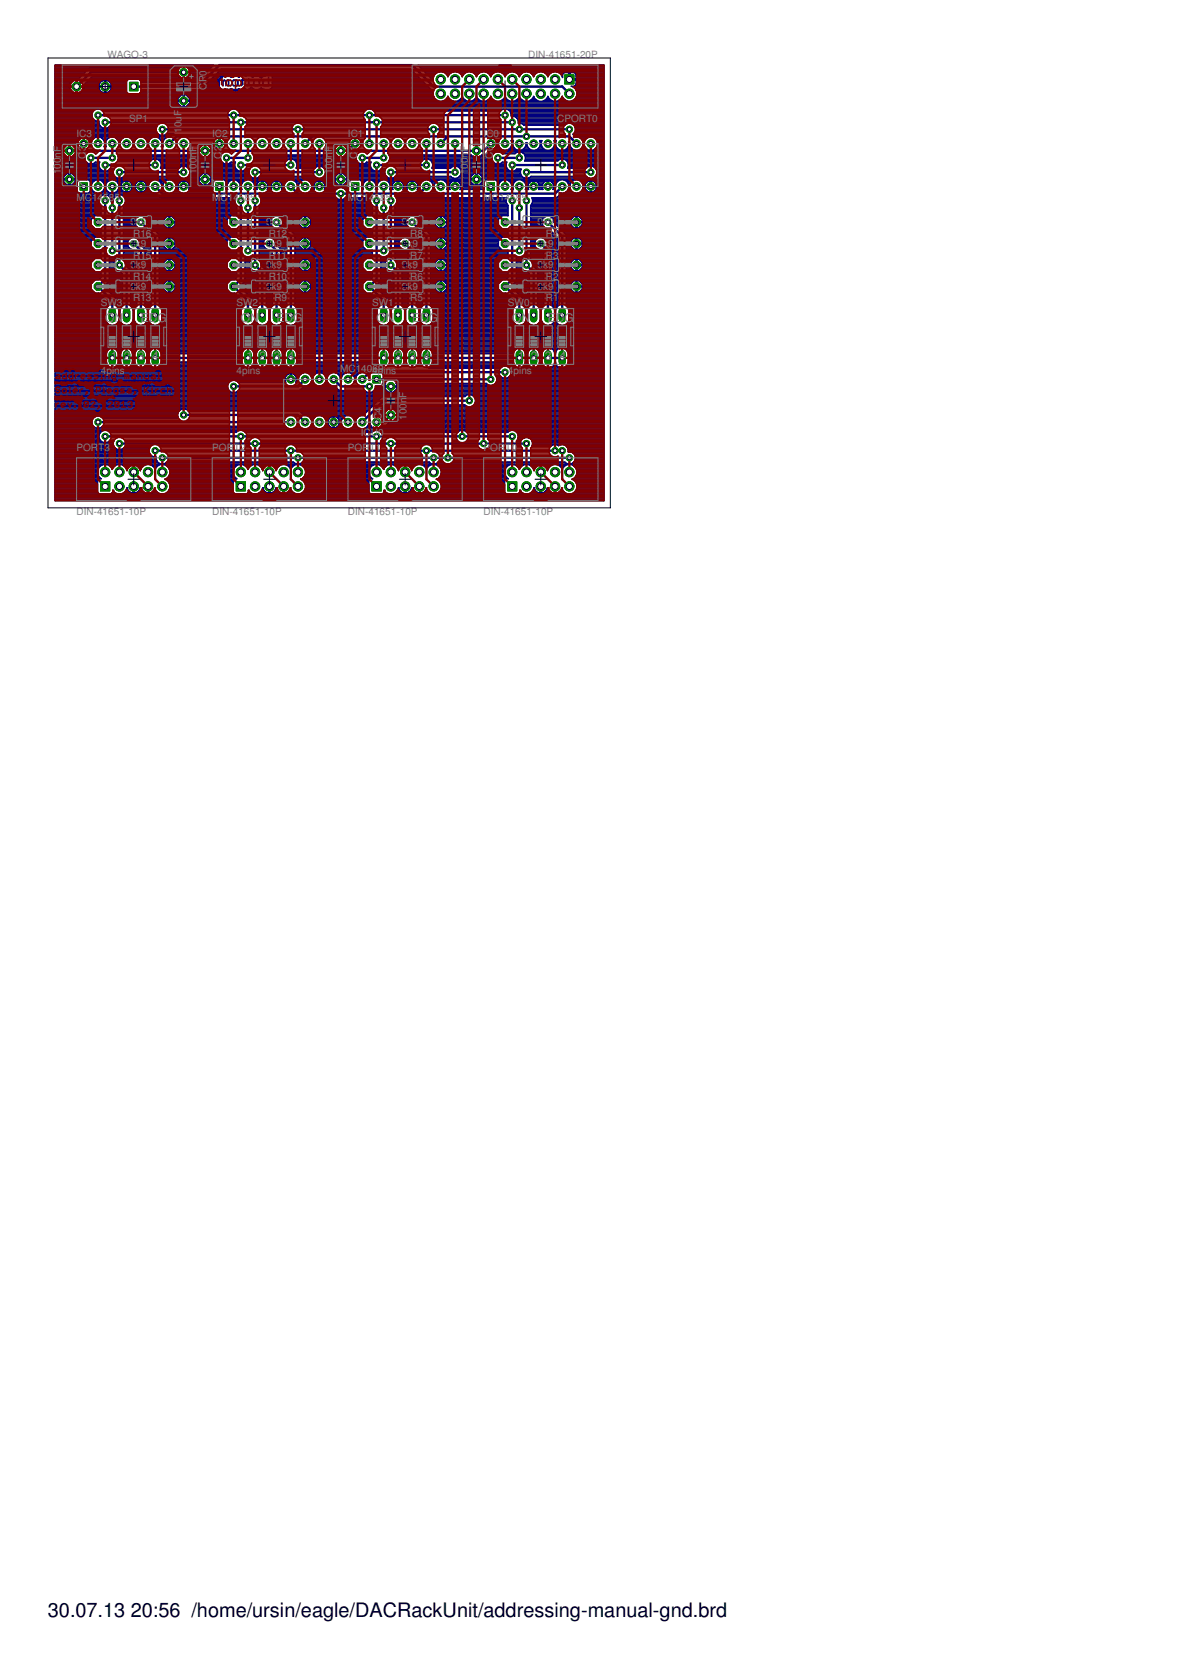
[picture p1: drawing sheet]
<svg xmlns="http://www.w3.org/2000/svg" width="210mm" height="297mm" viewBox="0 0 210 297" stroke-linecap="round" stroke-linejoin="round" font-family="sans-serif">
<defs><g id="words">
<g font-size="3.5">
<text x="8.5" y="287.5">30.07.13</text>
<text x="23.2" y="287.5">20:56 /home/ursin/eagle/DACRackUnit/addressing-manual-gnd.brd</text>
</g>
<g font-size="2.1" fill="#808080">
<text x="18.7" y="57.3">ON</text>
<text x="25" y="57.3">EDG</text>
<text x="42.8" y="57.3">ON</text>
<text x="49.1" y="57.3">EDG</text>
<text x="66.9" y="57.3">ON</text>
<text x="73.3" y="57.3">EDG</text>
<text x="91" y="57.3">ON</text>
<text x="97.4" y="57.3">E</text>
<text x="98.8" y="57.3">DG</text>
<text x="19.7" y="64">1</text>
<text x="22" y="64">2</text>
<text x="24.5" y="64">3</text>
<text x="27.1" y="64">4</text>
<text x="43.8" y="64">1</text>
<text x="46.1" y="64">2</text>
<text x="48.6" y="64">3</text>
<text x="51.2" y="64">4</text>
<text x="67.9" y="64">1</text>
<text x="70.2" y="64">2</text>
<text x="72.8" y="64">3</text>
<text x="75.3" y="64">4</text>
<text x="92.1" y="64">1</text>
<text x="94.3" y="64">2</text>
<text x="96.9" y="64">3</text>
<text x="99.4" y="64">4</text>
</g>
<g font-size="1.8" fill="#808080">
<text x="19.1" y="10.3">WAGO-3</text>
<text x="93.9" y="10.3">DIN-41651-20P</text>
<text x="36.7" y="15.9" transform="rotate(-90 36.7 15.9)">C</text>
<text x="36.7" y="14.6" transform="rotate(-90 36.7 14.6)">P</text>
<text x="36.7" y="13.5" transform="rotate(-90 36.7 13.5)">0</text>
<text x="22.9" y="21.7">SP1</text>
<text x="32.3" y="23.6" transform="rotate(-90 32.3 23.6)">1</text>
<text x="32.3" y="22.6" transform="rotate(-90 32.3 22.6)">0</text>
<text x="32.3" y="21.6" transform="rotate(-90 32.3 21.6)">u</text>
<text x="32.3" y="20.7" transform="rotate(-90 32.3 20.7)">F</text>
<text x="99" y="21.7">CPORT0</text>
<text x="10.8" y="29" transform="rotate(-90 10.8 29)">0</text>
<text x="10.8" y="28" transform="rotate(-90 10.8 28)">nF</text>
<text x="13.6" y="24.3">IC3</text>
<text x="15.3" y="28.2" transform="rotate(-90 15.3 28.2)">C</text>
<text x="15.3" y="26.9" transform="rotate(-90 15.3 26.9)">3</text>
<text x="34.9" y="29" transform="rotate(-90 34.9 29)">0</text>
<text x="34.9" y="28" transform="rotate(-90 34.9 28)">n</text>
<text x="34.9" y="27" transform="rotate(-90 34.9 27)">F</text>
<text x="37.7" y="24.3">IC2</text>
<text x="39.4" y="28.2" transform="rotate(-90 39.4 28.2)">C</text>
<text x="39.4" y="26.9" transform="rotate(-90 39.4 26.9)">2</text>
<text x="59.1" y="29" transform="rotate(-90 59.1 29)">0</text>
<text x="59.1" y="28" transform="rotate(-90 59.1 28)">n</text>
<text x="59.1" y="27" transform="rotate(-90 59.1 27)">F</text>
<text x="61.8" y="24.3">IC1</text>
<text x="63.5" y="28.2" transform="rotate(-90 63.5 28.2)">C</text>
<text x="63.5" y="26.9" transform="rotate(-90 63.5 26.9)">1</text>
<text x="83.2" y="29" transform="rotate(-90 83.2 29)">0</text>
<text x="83.2" y="28" transform="rotate(-90 83.2 28)">n</text>
<text x="83.2" y="27" transform="rotate(-90 83.2 27)">F</text>
<text x="86" y="24.3">I</text>
<text x="86.4" y="24.3">C0</text>
<text x="87.6" y="28.2" transform="rotate(-90 87.6 28.2)">C</text>
<text x="87.6" y="26.9" transform="rotate(-90 87.6 26.9)">0</text>
<text x="10.8" y="31" transform="rotate(-90 10.8 31)">1</text>
<text x="10.8" y="30" transform="rotate(-90 10.8 30)">0</text>
<text x="13.6" y="35.7">M</text>
<text x="15.1" y="35.7">C</text>
<text x="16.4" y="35.7">1</text>
<text x="17.4" y="35.7">458</text>
<text x="20.3" y="35.7">5</text>
<text x="34.9" y="31" transform="rotate(-90 34.9 31)">1</text>
<text x="34.9" y="30" transform="rotate(-90 34.9 30)">0</text>
<text x="37.7" y="35.7">M</text>
<text x="39.2" y="35.7">C</text>
<text x="40.5" y="35.7">1</text>
<text x="41.5" y="35.7">458</text>
<text x="44.5" y="35.7">5</text>
<text x="59.1" y="31" transform="rotate(-90 59.1 31)">1</text>
<text x="59.1" y="30" transform="rotate(-90 59.1 30)">0</text>
<text x="61.8" y="35.7">M</text>
<text x="63.3" y="35.7">C</text>
<text x="64.6" y="35.7">1</text>
<text x="65.6" y="35.7">458</text>
<text x="68.6" y="35.7">5</text>
<text x="83.2" y="31" transform="rotate(-90 83.2 31)">1</text>
<text x="83.2" y="30" transform="rotate(-90 83.2 30)">0</text>
<text x="86" y="35.7">M</text>
<text x="87.4" y="35.7">C</text>
<text x="88.7" y="35.7">1458</text>
<text x="92.7" y="35.7">5</text>
<text x="23.2" y="40.1">9k9</text>
<text x="47.3" y="40.1">9k9</text>
<text x="71.4" y="40.1">9k9</text>
<text x="95.5" y="40.1">9k9</text>
<text x="23.2" y="47.7">9k</text>
<text x="23.2" y="43.9">9k9</text>
<text x="23.7" y="46">R1</text>
<text x="23.7" y="42.2">R16</text>
<text x="25.1" y="47.7">9</text>
<text x="25.9" y="46">5</text>
<text x="47.3" y="47.7">9k</text>
<text x="47.3" y="43.9">9k9</text>
<text x="47.8" y="46">R1</text>
<text x="47.8" y="42.2">R12</text>
<text x="49.2" y="47.7">9</text>
<text x="50.1" y="46">1</text>
<text x="71.4" y="47.7">9k</text>
<text x="71.4" y="43.9">9k9</text>
<text x="72.9" y="46">R</text>
<text x="72.9" y="42.2">R8</text>
<text x="73.3" y="47.7">9</text>
<text x="74.2" y="46">7</text>
<text x="95.5" y="47.7">9k</text>
<text x="95.5" y="43.9">9k9</text>
<text x="97" y="46">R</text>
<text x="97" y="42.2">R</text>
<text x="97.4" y="47.7">9</text>
<text x="98.3" y="46">3</text>
<text x="98.3" y="42.2">4</text>
<text x="23.2" y="51.5">9k</text>
<text x="23.7" y="53.6">R1</text>
<text x="23.7" y="49.8">R1</text>
<text x="25.1" y="51.5">9</text>
<text x="25.9" y="53.6">3</text>
<text x="25.9" y="49.8">4</text>
<text x="47.3" y="51.5">9k</text>
<text x="47.8" y="49.8">R1</text>
<text x="48.8" y="53.6">R</text>
<text x="49.2" y="51.5">9</text>
<text x="50.1" y="53.6">9</text>
<text x="50.1" y="49.8">0</text>
<text x="71.4" y="51.5">9k</text>
<text x="72.9" y="53.6">R</text>
<text x="72.9" y="49.8">R</text>
<text x="73.3" y="51.5">9</text>
<text x="74.2" y="53.6">5</text>
<text x="74.2" y="49.8">6</text>
<text x="95.5" y="51.5">9k</text>
<text x="97" y="53.6">R</text>
<text x="97" y="49.8">R</text>
<text x="97.4" y="51.5">9</text>
<text x="98.3" y="53.6">1</text>
<text x="98.3" y="49.8">2</text>
<text x="17.9" y="54.5">SW3</text>
<text x="42" y="54.5">SW2</text>
<text x="66.2" y="54.5">SW1</text>
<text x="90.3" y="54.5">SW0</text>
<text x="17.9" y="66.4">4pins</text>
<text x="42" y="66.4">4pins</text>
<text x="60.5" y="66.2">MC</text>
<text x="63.2" y="66.2">1</text>
<text x="64.2" y="66.2">404pins</text>
<text x="66.2" y="66.2">69</text>
<text x="72.3" y="71.7" transform="rotate(-90 72.3 71.7)">n</text>
<text x="72.3" y="70.7" transform="rotate(-90 72.3 70.7)">F</text>
<text x="90.3" y="66.4">4pins</text>
<text x="64.1" y="77.6">IC</text>
<text x="65.9" y="77.6">U</text>
<text x="67.2" y="77.6">0</text>
<text x="67.8" y="74.7" transform="rotate(-90 67.8 74.7)">C</text>
<text x="67.8" y="73.4" transform="rotate(-90 67.8 73.4)">4</text>
<text x="72.3" y="74.7" transform="rotate(-90 72.3 74.7)">1</text>
<text x="72.3" y="73.7" transform="rotate(-90 72.3 73.7)">0</text>
<text x="72.3" y="72.7" transform="rotate(-90 72.3 72.7)">0</text>
<text x="13.6" y="80.1">POR</text>
<text x="17.5" y="80.1">T3</text>
<text x="37.7" y="80.1">POR</text>
<text x="41.6" y="80.1">T2</text>
<text x="61.8" y="80.1">POR</text>
<text x="65.7" y="80.1">T1</text>
<text x="86" y="80.1">POR</text>
<text x="89.8" y="80.1">T0</text>
<text x="13.6" y="91.5">DIN-41651-10P</text>
<text x="37.7" y="91.5">DIN-41651-10P</text>
<text x="61.8" y="91.5">DIN-41651-10P</text>
<text x="86" y="91.5">DIN-41651-10P</text>
</g>
</g></defs>
<g fill="#000080" stroke="#000080" stroke-width=".3">
<path d="M47.7 13.7v1.5z"/>
<path d="M47 15.2h.7z"/>
<path d="M46.7 15l.3 .2z"/>
<path d="M46.7 14.5v.5z"/>
<path d="M46.7 14.5l.3-.3z"/>
<path d="M47 14.2h.7z"/>
<path d="M45.4 15.2h.4z"/>
<path d="M45.1 15l.3 .2z"/>
<path d="M45.1 14.5v.5z"/>
<path d="M45.1 14.5l.3-.3z"/>
<path d="M45.4 14.2h.4z"/>
<path d="M45.8 14.2l.3 .3z"/>
<path d="M46.1 14.5v.5z"/>
<path d="M46.1 15l-.3 .2z"/>
<path d="M44.2 14v1z"/>
<path d="M44 15.2l.2-.2z"/>
<path d="M44 14.2h.5z"/>
<path d="M43.1 14v1z"/>
<path d="M42.9 15.2l.2-.2z"/>
<path d="M42.9 14.2h.5z"/>
<path d="M41.5 15.2h.5z"/>
<path d="M41.3 15l.2 .2z"/>
<path d="M41.3 14.5v.5z"/>
<path d="M41.5 14.2l-.2 .3z"/>
<path d="M41.5 14.2h.5z"/>
<path d="M42 14.2l.3 .3z"/>
<path d="M42.3 14.5v.5z"/>
<path d="M42.3 15l-.3 .2z"/>
<path d="M40.6 14.2v1z"/>
<path d="M40.4 14.2h.2z"/>
<path d="M40.4 14.2l-.2 .3z"/>
<path d="M40.2 14.5v.7z"/>
<path d="M39.9 14.2l.3 .3z"/>
<path d="M39.9 14.2l-.3 .3z"/>
<path d="M39.6 14.5v.7z"/>
</g>
<g fill="#000080" stroke="#000080" stroke-width=".42">
<path d="M16.1 28.1h3.9z"/>
<path d="M27.6 42v14z"/>
<path d="M25 39.5l2.6 2.5z"/>
<path d="M25 44.6v11.4z"/>
<path d="M23.8 43.3l1.2 1.3z"/>
<path d="M22.5 48.4v7.6z"/>
<path d="M21.2 47.1l1.3 1.3z"/>
<path d="M21.2 30.6h11.4z"/>
<path d="M21.2 35.7v11.4z"/>
<path d="M20 53.5v2.5z"/>
<path d="M18.7 29.3h8.9z"/>
<path d="M18.7 35.7v14z"/>
<path d="M17.4 50.9l1.3-1.2z"/>
<path d="M17.4 50.9l2.6 2.6z"/>
<path d="M20 37v7.6z"/>
<path d="M32.6 73.8h20.4z"/>
<path d="M53 73.8l1.2 1.2z"/>
<path d="M40.3 28.1h3.8z"/>
<path d="M51.7 42v14z"/>
<path d="M49.1 39.5l2.6 2.5z"/>
<path d="M49.1 44.6v11.4z"/>
<path d="M47.9 43.3l1.2 1.3z"/>
<path d="M46.6 48.4v7.6z"/>
<path d="M45.3 30.6h11.5z"/>
<path d="M45.3 35.7v11.4z"/>
<path d="M45.3 47.1l1.3 1.3z"/>
<path d="M42.8 29.3h8.9z"/>
<path d="M42.8 35.7v14z"/>
<path d="M41.5 50.9l2.6 2.6z"/>
<path d="M44.1 53.5v2.5z"/>
<path d="M41.5 50.9l1.3-1.2z"/>
<path d="M44.1 37v7.6z"/>
<path d="M92.3 37v7.6z"/>
<path d="M66.9 67.4h20.3z"/>
<path d="M64.4 28.1h3.8z"/>
<path d="M75.8 42v14z"/>
<path d="M73.3 39.5l2.5 2.5z"/>
<path d="M73.3 44.6v11.4z"/>
<path d="M72 43.3l1.3 1.3z"/>
<path d="M70.7 48.4v7.6z"/>
<path d="M69.5 30.6h11.4z"/>
<path d="M69.5 35.7v11.4z"/>
<path d="M69.5 47.1l1.2 1.3z"/>
<path d="M66.9 29.3h8.9z"/>
<path d="M66.9 35.7v14z"/>
<path d="M65.7 50.9l2.5 2.6z"/>
<path d="M68.2 53.5v2.5z"/>
<path d="M65.7 50.9l1.2-1.2z"/>
<path d="M68.2 37v7.6z"/>
<path d="M88.5 28.1h3.8z"/>
<path d="M99.9 42v14z"/>
<path d="M97.4 39.5l2.5 2.5z"/>
<path d="M97.4 44.6v11.4z"/>
<path d="M96.1 43.3l1.3 1.3z"/>
<path d="M93.6 35.7v11.4z"/>
<path d="M93.6 30.6h11.4z"/>
<path d="M94.8 48.4v7.6z"/>
<path d="M93.6 47.1l1.2 1.3z"/>
<path d="M91 35.7v14z"/>
<path d="M91 29.3h8.9z"/>
<path d="M89.8 50.9l1.2-1.2z"/>
<path d="M89.8 50.9l2.5 2.6z"/>
<path d="M92.3 53.5v2.5z"/>
<path d="M93.6 24.3h7.6z"/>
<path d="M101.2 24.3l1.3 1.2z"/>
<path d="M31.4 24.3h24.1z"/>
<path d="M55.5 24.3h24.1z"/>
<path d="M79.6 24.3h14z"/>
<path d="M30.1 25.5l1.3-1.2z"/>
<path d="M54.2 25.5l1.3-1.2z"/>
<path d="M78.3 25.5l1.3-1.2z"/>
<path d="M92.3 23h8.9z"/>
<path d="M77.1 23h15.2z"/>
<path d="M28.8 23h24.2z"/>
<path d="M53 23h24.1z"/>
<path d="M66.9 21.7h24.1z"/>
<path d="M42.8 21.7h24.1z"/>
<path d="M18.7 21.7h24.1z"/>
<path d="M17.4 20.5h24.1z"/>
<path d="M41.5 20.5h24.2z"/>
<path d="M65.7 20.5h24.1z"/>
<path d="M27.6 33.1l1.2 1.3z"/>
<path d="M74.5 34.4h24.2z"/>
<path d="M98.7 34.4l1.2-1.3z"/>
<path d="M74.5 34.4l1.3-1.3z"/>
<path d="M28.8 34.4h24.2z"/>
<path d="M53 34.4h7.6z"/>
<path d="M60.6 34.4h13.9z"/>
<path d="M51.7 33.1l1.3 1.3z"/>
<path d="M64.4 67.4l1.3-1.2z"/>
<path d="M65.7 66.2h24.1z"/>
<path d="M60.6 68.7h5.1z"/>
<path d="M59.3 67.4l1.3 1.3z"/>
<path d="M41.5 68.7h11.5z"/>
<path d="M53 68.7l1.2-1.3z"/>
<path d="M17.4 75h34.3z"/>
<path d="M82.1 77.6h8.9z"/>
<path d="M42.8 77.6h24.1z"/>
<path d="M18.7 77.6h24.1z"/>
<path d="M66.9 77.6h15.2z"/>
<path d="M86 78.8h7.6z"/>
<path d="M45.3 78.8h24.2z"/>
<path d="M21.2 78.8h24.1z"/>
<path d="M69.5 78.8h16.5z"/>
<path d="M98.7 80.1h1.2z"/>
<path d="M75.8 80.1h22.9z"/>
<path d="M51.7 80.1h24.1z"/>
<path d="M27.6 80.1h24.1z"/>
<path d="M79.6 81.4h21.6z"/>
<path d="M77.1 81.4h2.5z"/>
<path d="M53 81.4h24.1z"/>
<path d="M28.8 81.4h24.2z"/>
<path d="M64.4 75l3.8-3.8z"/>
<path d="M68.2 71.2h15.2z"/>
<path d="M13.6 15.4l2.5-2.6z"/>
<path d="M16.1 12.8h16.5z"/>
<path d="M97.4 63.6h2.5z"/>
<path d="M94.8 63.6h2.6z"/>
<path d="M92.3 63.6h2.5z"/>
<path d="M75.8 63.6h16.5z"/>
<path d="M73.3 63.6h2.5z"/>
<path d="M70.7 63.6h2.6z"/>
<path d="M60.6 26.8h1.2z"/>
<path d="M61.8 26.8h22.9z"/>
<path d="M66.9 75h1.3z"/>
<path d="M61.8 26.8l1.3-1.3z"/>
<path d="M86 26.8l1.2-1.3z"/>
<path d="M84.7 26.8h1.3z"/>
<path d="M68.2 75l1.3-1.2z"/>
<path d="M51.7 63.6h16.5z"/>
<path d="M68.2 63.6h2.5z"/>
<path d="M49.1 63.6h2.6z"/>
<path d="M46.6 63.6h2.5z"/>
<path d="M27.6 63.6h16.5z"/>
<path d="M25 63.6h2.6z"/>
<path d="M22.5 63.6h2.5z"/>
<path d="M20 63.6h2.5z"/>
<path d="M44.1 63.6h2.5z"/>
<path d="M36.4 26.8h24.2z"/>
<path d="M12.3 26.8h24.1z"/>
<path d="M12.3 26.8h1.3z"/>
<path d="M13.6 26.8l1.3-1.3z"/>
<path d="M36.4 26.8h1.3z"/>
<path d="M37.7 26.8l1.3-1.3z"/>
<path d="M77.1 15.4h22.8z"/>
<path d="M99.9 15.4l1.3 1.3z"/>
<path d="M23.8 15.4h11.4z"/>
<path d="M35.2 15.4l3.8-3.8z"/>
<path d="M39 11.6h34.3z"/>
<path d="M73.3 11.6l3.8 3.8z"/>
</g>
<g fill="#000080" stroke="#000080" stroke-width=".25">
<path d="M91.8 13l.4 .3z"/>
<path d="M91.3 12.8l.5 .2z"/>
<path d="M90.8 12.8h.5z"/>
<path d="M90.3 13l.5-.2z"/>
<path d="M90.3 13l-.4 .3z"/>
<path d="M89.9 13.3l-.1 .3z"/>
<path d="M89.7 13.3l.1 .3z"/>
<path d="M89.3 13l.4 .3z"/>
<path d="M88.8 12.8l.5 .2z"/>
<path d="M88.2 12.8h.6z"/>
<path d="M87.7 13l.5-.2z"/>
<path d="M87.7 13l-.3 .3z"/>
<path d="M87.4 13.3l-.2 .3z"/>
<path d="M87.1 13.3l.1 .3z"/>
<path d="M86.7 13l.4 .3z"/>
<path d="M86.2 12.8l.5 .2z"/>
<path d="M85.7 12.8h.5z"/>
<path d="M85.2 13l.5-.2z"/>
<path d="M85.2 13l-.4 .3z"/>
<path d="M84.8 13.3l-.1 .3z"/>
<path d="M84.6 13.3l.1 .3z"/>
<path d="M84.2 13l.4 .3z"/>
<path d="M83.7 12.8l.5 .2z"/>
<path d="M83.1 12.8h.6z"/>
<path d="M82.7 13l.4-.2z"/>
<path d="M82.7 13l-.4 .3z"/>
<path d="M82.3 13.3l-.2 .3z"/>
<path d="M82 13.3l.1 .3z"/>
<path d="M81.7 13l.3 .3z"/>
<path d="M81.2 12.8l.5 .2z"/>
<path d="M80.6 12.8h.6z"/>
<path d="M80.1 13l.5-.2z"/>
<path d="M80.1 13l-.4 .3z"/>
<path d="M79.7 13.3l-.1 .3z"/>
<path d="M79.5 13.3l.1 .3z"/>
<path d="M79.1 13l.4 .3z"/>
<path d="M78.6 12.8l.5 .2z"/>
<path d="M78.1 12.8h.5z"/>
<path d="M77.6 13l.5-.2z"/>
<path d="M77.6 13l-.4 .3z"/>
<path d="M77.2 13.3l-.2 .5z"/>
<path d="M77 13.8v.4z"/>
<path d="M74.3 11.6l2.7 2.6z"/>
<path d="M74.3 11.6h33z"/>
<path d="M107.3 11.6v77.4z"/>
<path d="M9.8 89h97.5z"/>
<path d="M9.8 11.6v77.4z"/>
<path d="M9.8 11.6h28.2z"/>
<path d="M34.9 14.6l3.1-3z"/>
<path d="M25 14.6h9.9z"/>
<path d="M25 14.4v.2z"/>
<path d="M24.7 14.1l.3 .3z"/>
<path d="M22.8 14.1h1.9z"/>
<path d="M22.8 14.1l-.3 .3z"/>
<path d="M22.5 14.4v2z"/>
<path d="M22.5 16.4l.3 .3z"/>
<path d="M22.8 16.7h1.9z"/>
<path d="M25 16.4l-.3 .3z"/>
<path d="M25 16.1v.3z"/>
<path d="M25 16.1h10z"/>
<path d="M35 16.1h.3z"/>
<path d="M35.3 16.1l.3-.1z"/>
<path d="M35.6 16l3.7-3.7z"/>
<path d="M39.3 12.3h33.7z"/>
<path d="M73 12.3l3.7 3.7z"/>
<path d="M76.7 16l.2 .1z"/>
<path d="M76.9 16.1h.2z"/>
<path d="M77.1 16.1l-.1 .3z"/>
<path d="M77 16.4v.5z"/>
<path d="M77 16.9l.2 .5z"/>
<path d="M77.2 17.4l.4 .4z"/>
<path d="M77.6 17.8l.5 .2z"/>
<path d="M78.1 18h.5z"/>
<path d="M78.6 18l.5-.2z"/>
<path d="M79.1 17.8l.4-.4z"/>
<path d="M79.6 17.1l-.1 .3z"/>
<path d="M79.6 17.1l.1 .3z"/>
<path d="M79.7 17.4l.4 .4z"/>
<path d="M80.1 17.8l.5 .2z"/>
<path d="M80.6 18h.6z"/>
<path d="M81.2 18l.5-.2z"/>
<path d="M82 17.4l-.3 .4z"/>
<path d="M82.1 17.1l-.1 .3z"/>
<path d="M82.1 17.1l.2 .3z"/>
<path d="M82.3 17.4l.4 .4z"/>
<path d="M82.7 17.8l.4 .2z"/>
<path d="M83.1 18h.6z"/>
<path d="M83.7 18l.5-.2z"/>
<path d="M84.2 17.8l.4-.4z"/>
<path d="M84.7 17.1l-.1 .3z"/>
<path d="M84.7 17.1l.1 .3z"/>
<path d="M84.8 17.4l.4 .4z"/>
<path d="M85.2 17.8l.5 .2z"/>
<path d="M85.7 18h.5z"/>
<path d="M86.2 18l.5-.2z"/>
<path d="M86.7 17.8l.4-.4z"/>
<path d="M87.2 17.1l-.1 .3z"/>
<path d="M87.2 17.1l.2 .3z"/>
<path d="M87.4 17.4l.3 .4z"/>
<path d="M87.7 17.8l.5 .2z"/>
<path d="M88.2 18h.6z"/>
<path d="M88.8 18l.5-.2z"/>
<path d="M89.3 17.8l.4-.4z"/>
<path d="M89.8 17.1l-.1 .3z"/>
<path d="M89.8 17.1l.1 .3z"/>
<path d="M89.9 17.4l.4 .4z"/>
<path d="M90.3 17.8l.5 .2z"/>
<path d="M90.8 18h.5z"/>
<path d="M91.3 18l.5-.2z"/>
<path d="M91.8 17.8l.4-.4z"/>
<path d="M92.3 17.1l-.1 .3z"/>
<path d="M92.3 17.1l.1 .3z"/>
<path d="M92.4 17.4l.4 .4z"/>
<path d="M92.8 17.8l.5 .2z"/>
<path d="M93.3 18h.6z"/>
<path d="M93.9 18l.4-.2z"/>
<path d="M94.3 17.8l.4-.4z"/>
<path d="M94.8 17.1l-.1 .3z"/>
<path d="M94.8 17.1l.2 .3z"/>
<path d="M95 17.4l.4 .4z"/>
<path d="M95.4 17.8l.4 .2z"/>
<path d="M95.8 18h.6z"/>
<path d="M96.4 18l.5-.2z"/>
<path d="M96.9 17.8l.4-.4z"/>
<path d="M97.4 17.1l-.1 .3z"/>
<path d="M97.4 17.1l.1 .3z"/>
<path d="M97.5 17.4l.4 .4z"/>
<path d="M97.9 17.8l.5 .2z"/>
<path d="M98.4 18h.5z"/>
<path d="M98.9 18l.5-.2z"/>
<path d="M99.4 17.8l.4-.4z"/>
<path d="M99.9 17.1l-.1 .3z"/>
<path d="M99.9 17.1l.1 .3z"/>
<path d="M100 17.4l.4 .4z"/>
<path d="M100.4 17.8l.5 .2z"/>
<path d="M100.9 18h.6z"/>
<path d="M101.5 18l.5-.2z"/>
<path d="M102 17.8l.3-.4z"/>
<path d="M102.6 16.9l-.3 .5z"/>
<path d="M102.6 16.4v.5z"/>
<path d="M102.3 15.9l.3 .5z"/>
<path d="M102 15.5l.3 .4z"/>
<path d="M101.5 15.3l.5 .2z"/>
<path d="M101.5 15.3h.6z"/>
<path d="M102.1 15.3h.1z"/>
<path d="M102.2 15.3l.1-.1z"/>
<path d="M102.4 15.1l-.1 .1z"/>
<path d="M102.4 15v.1z"/>
<path d="M102.4 14.2v.8z"/>
<path d="M101.3 14.2h1.1z"/>
<path d="M101.3 14v.2z"/>
<path d="M101.3 14h1.1z"/>
<path d="M102.4 13.2v.8z"/>
<path d="M102.3 13.1h.1z"/>
<path d="M102.3 13v.1z"/>
<path d="M102.2 12.9l.1 .1z"/>
<path d="M102.1 12.9h.1z"/>
<path d="M101.3 12.9h.8z"/>
<path d="M101.3 12.9v1.1z"/>
<path d="M101.1 14h.2z"/>
<path d="M101.1 12.9v1.1z"/>
<path d="M100.3 12.9h.8z"/>
<path d="M100.2 12.9h.1z"/>
<path d="M100.1 13l.1-.1z"/>
<path d="M100.1 13v.1z"/>
<path d="M100.1 13.1h-.1z"/>
<path d="M100 13.2v.6z"/>
<path d="M99.8 13.3l.2 .5z"/>
<path d="M99.4 13l.4 .3z"/>
<path d="M98.9 12.8l.5 .2z"/>
<path d="M98.4 12.8h.5z"/>
<path d="M97.9 13l.5-.2z"/>
<path d="M97.9 13l-.4 .3z"/>
<path d="M97.5 13.3l-.1 .3z"/>
<path d="M97.3 13.3l.1 .3z"/>
<path d="M96.9 13l.4 .3z"/>
<path d="M96.4 12.8l.5 .2z"/>
<path d="M95.8 12.8h.6z"/>
<path d="M95.4 13l.4-.2z"/>
<path d="M95.4 13l-.4 .3z"/>
<path d="M95 13.3l-.2 .3z"/>
<path d="M94.7 13.3l.1 .3z"/>
<path d="M94.3 13l.4 .3z"/>
<path d="M93.9 12.8l.4 .2z"/>
<path d="M93.3 12.8h.6z"/>
<path d="M92.8 13l.5-.2z"/>
<path d="M92.8 13l-.4 .3z"/>
<path d="M92.4 13.3l-.1 .3z"/>
<path d="M92.2 13.3l.1 .3z"/>
<path d="M41.7 67.6l.4 .2z"/>
<path d="M41.3 67.6h.4z"/>
<path d="M40.9 67.8l.4-.2z"/>
<path d="M40.9 67.8l-.3 .3z"/>
<path d="M40.6 68.1l-.2 .4z"/>
<path d="M40.4 68.5v.4z"/>
<path d="M40.4 68.9l.2 .4z"/>
<path d="M40.6 69.3l.3 .3z"/>
<path d="M40.9 69.6l.4 .2z"/>
<path d="M41.3 69.8h.4z"/>
<path d="M41.7 69.8l.4-.2z"/>
<path d="M42.1 69.6l.2-.2z"/>
<path d="M42.3 69.4h10.5z"/>
<path d="M52.8 69.4h.3z"/>
<path d="M53.1 69.4l.3-.1z"/>
<path d="M53.4 69.3l.7-.7z"/>
<path d="M54.1 68.6h.4z"/>
<path d="M54.5 68.6l.4-.2z"/>
<path d="M55.2 68.1l-.3 .3z"/>
<path d="M55.4 67.7l-.2 .4z"/>
<path d="M55.4 67.2v.5z"/>
<path d="M55.2 66.8l.2 .4z"/>
<path d="M54.9 66.4l.3 .4z"/>
<path d="M54.5 66.2l.4 .2z"/>
<path d="M54 66.2h.5z"/>
<path d="M53.6 66.4l.4-.2z"/>
<path d="M53.2 66.8l.4-.4z"/>
<path d="M53.2 66.8l-.2 .4z"/>
<path d="M53 67.2v.4z"/>
<path d="M53 67.6l-.3 .4z"/>
<path d="M52.6 67.8v.2z"/>
<path d="M52.7 67.7l-.1 .1z"/>
<path d="M52.7 67.5v.2z"/>
<path d="M51.8 67.5h.9z"/>
<path d="M51.8 67.4v.1z"/>
<path d="M51.8 67.4h.9z"/>
<path d="M52.7 67.2v.2z"/>
<path d="M52.6 67l.1 .2z"/>
<path d="M52.6 66.9v.1z"/>
<path d="M52.5 66.8l.1 .1z"/>
<path d="M52.4 66.6l.1 .2z"/>
<path d="M52.2 66.5l.2 .1z"/>
<path d="M52.1 66.5h.1z"/>
<path d="M51.9 66.4l.2 .1z"/>
<path d="M51.8 66.4h.1z"/>
<path d="M51.8 66.4v1z"/>
<path d="M51.6 67.4h.2z"/>
<path d="M51.6 66.4v1z"/>
<path d="M51.5 66.4h.1z"/>
<path d="M51.3 66.5l.2-.1z"/>
<path d="M51.1 66.5h.2z"/>
<path d="M51 66.6l.1-.1z"/>
<path d="M51 66.6l-.1 .2z"/>
<path d="M50.9 66.8l-.1 .1z"/>
<path d="M50.8 66.9l-.1 .1z"/>
<path d="M50.7 67v.2z"/>
<path d="M50.7 67.2v.2z"/>
<path d="M50.7 67.4h.9z"/>
<path d="M51.6 67.4v.1z"/>
<path d="M50.7 67.5h.9z"/>
<path d="M50.7 67.5v.2z"/>
<path d="M50.7 67.7v.1z"/>
<path d="M50.7 67.8l.1 .2z"/>
<path d="M42.3 68h8.5z"/>
<path d="M42.1 67.8l.2 .2z"/>
<path d="M92.5 30.4v.4z"/>
<path d="M92.5 30.8l.2 .4z"/>
<path d="M92.7 31.2l.3 .3z"/>
<path d="M93 31.5l.4 .2z"/>
<path d="M93.4 31.7h.4z"/>
<path d="M93.8 31.7l.4-.2z"/>
<path d="M94.2 31.5l.2-.2z"/>
<path d="M94.4 31.3h9.8z"/>
<path d="M104.2 31.3l.2 .2z"/>
<path d="M104.4 31.5l.4 .2z"/>
<path d="M104.8 31.7h.4z"/>
<path d="M105.2 31.7l.4-.2z"/>
<path d="M105.9 31.2l-.3 .3z"/>
<path d="M106.1 30.8l-.2 .4z"/>
<path d="M106.1 30.4v.4z"/>
<path d="M105.9 30l.2 .4z"/>
<path d="M105.6 29.7l.3 .3z"/>
<path d="M105.2 29.5l.4 .2z"/>
<path d="M104.8 29.5h.4z"/>
<path d="M104.4 29.7l.4-.2z"/>
<path d="M104.2 29.9l.2-.2z"/>
<path d="M100.9 29.9h3.3z"/>
<path d="M101 29.6l-.1 .3z"/>
<path d="M101 29.1v.5z"/>
<path d="M100.8 28.7l.2 .4z"/>
<path d="M100.5 28.4l.3 .3z"/>
<path d="M100.1 28.3l.4 .1z"/>
<path d="M99.7 28.3h.4z"/>
<path d="M99.3 28.4l.4-.1z"/>
<path d="M99.3 28.4l-.2 .2z"/>
<path d="M93.3 28.6h5.8z"/>
<path d="M93.4 28.3l-.1 .3z"/>
<path d="M93.4 27.9v.4z"/>
<path d="M93.2 27.5l.2 .4z"/>
<path d="M92.9 27.2l.3 .3z"/>
<path d="M92.5 27l.4 .2z"/>
<path d="M92.1 27h.4z"/>
<path d="M91.7 27.2l.4-.2z"/>
<path d="M91.7 27.2l-.2 .1z"/>
<path d="M89.3 27.3h2.2z"/>
<path d="M89.1 27.2l.2 .1z"/>
<path d="M88.7 27l.4 .2z"/>
<path d="M88.3 27h.4z"/>
<path d="M87.9 27.2l.4-.2z"/>
<path d="M87.9 27.2l-.3 .3z"/>
<path d="M87.6 27.5l-.2 .4z"/>
<path d="M87.4 27.9v.4z"/>
<path d="M87.4 28.3l.2 .4z"/>
<path d="M87.6 28.7l.3 .3z"/>
<path d="M87.9 29l.4 .2z"/>
<path d="M88.3 29.2h.4z"/>
<path d="M88.7 29.2l.4-.2z"/>
<path d="M89.1 29l.2-.2z"/>
<path d="M89.3 28.8h.8z"/>
<path d="M90.1 28.8l-.1 .3z"/>
<path d="M90 29.1v.5z"/>
<path d="M90 29.6l.1 .4z"/>
<path d="M90.1 30l.3 .3z"/>
<path d="M90.4 30.3l.4 .1z"/>
<path d="M90.8 30.4h.4z"/>
<path d="M91.2 30.4l.5-.1z"/>
<path d="M91.7 30.3l.1-.2z"/>
<path d="M91.8 30.1h.8z"/>
<path d="M92.6 30.1l-.1 .3z"/>
<path d="M36 32.9h.4z"/>
<path d="M36.4 32v.9z"/>
<path d="M36.4 32h.1z"/>
<path d="M36.5 32v.9z"/>
<path d="M36.5 32.9h.4z"/>
<path d="M36.9 32.9l.6-.6z"/>
<path d="M37.5 32v.3z"/>
<path d="M36.5 32h1z"/>
<path d="M36.5 31.8v.2z"/>
<path d="M36.5 31.8h1z"/>
<path d="M37.5 31.5v.3z"/>
<path d="M36.9 30.8l.6 .7z"/>
<path d="M36.5 30.8h.4z"/>
<path d="M36.5 30.8v1z"/>
<path d="M36.4 31.8h.1z"/>
<path d="M36.4 30.8v1z"/>
<path d="M36 30.8h.4z"/>
<path d="M36 30.8l-.6 .7z"/>
<path d="M35.4 31.5v.3z"/>
<path d="M35.4 31.8h1z"/>
<path d="M36.4 31.8v.2z"/>
<path d="M35.4 32h1z"/>
<path d="M35.4 32v.3z"/>
<path d="M35.4 32.3l.6 .6z"/>
<path d="M36 28h1z"/>
<path d="M37.4 27.5l-.4 .5z"/>
<path d="M37.4 27.5h.2z"/>
<path d="M37.6 27.5h.3z"/>
<path d="M37.9 27.5h1.4z"/>
<path d="M39.3 27.5l-.1 .4z"/>
<path d="M39.2 27.9v.4z"/>
<path d="M39.2 28.3l.1 .4z"/>
<path d="M39.3 28.7l.3 .3z"/>
<path d="M39.6 29l.4 .2z"/>
<path d="M40 29.2h.5z"/>
<path d="M40.5 29.2l.4-.2z"/>
<path d="M40.9 29l.2-.2z"/>
<path d="M41.1 28.8h.7z"/>
<path d="M41.8 28.8l-.1 .3z"/>
<path d="M41.7 29.1v.5z"/>
<path d="M41.7 29.6l.2 .4z"/>
<path d="M41.9 30l.3 .3z"/>
<path d="M42.2 30.3l.4 .1z"/>
<path d="M42.6 30.4h.4z"/>
<path d="M43 30.4l.4-.1z"/>
<path d="M43.6 30.1l-.2 .2z"/>
<path d="M43.6 30.1h.8z"/>
<path d="M44.4 30.1l-.1 .3z"/>
<path d="M44.3 30.4v.4z"/>
<path d="M44.3 30.8l.1 .4z"/>
<path d="M44.4 31.2l.3 .3z"/>
<path d="M44.7 31.5l.4 .2z"/>
<path d="M45.1 31.7h.4z"/>
<path d="M45.5 31.7l.5-.2z"/>
<path d="M46 31.5l.1-.2z"/>
<path d="M46.1 31.3h9.9z"/>
<path d="M56 31.3l.2 .2z"/>
<path d="M56.2 31.5l.4 .2z"/>
<path d="M56.6 31.7h.4z"/>
<path d="M57 31.7l.4-.2z"/>
<path d="M57.7 31.2l-.3 .3z"/>
<path d="M57.8 30.8l-.1 .4z"/>
<path d="M57.8 30.4v.4z"/>
<path d="M57.7 30l.1 .4z"/>
<path d="M57.4 29.7l.3 .3z"/>
<path d="M57 29.5l.4 .2z"/>
<path d="M56.6 29.5h.4z"/>
<path d="M56.2 29.7l.4-.2z"/>
<path d="M56.2 29.7l-.2 .2z"/>
<path d="M52.6 29.9h3.4z"/>
<path d="M52.8 29.6l-.2 .3z"/>
<path d="M52.8 29.1v.5z"/>
<path d="M52.6 28.7l.2 .4z"/>
<path d="M52.3 28.4l.3 .3z"/>
<path d="M51.9 28.3l.4 .1z"/>
<path d="M51.5 28.3h.4z"/>
<path d="M51.1 28.4l.4-.1z"/>
<path d="M51.1 28.4l-.2 .2z"/>
<path d="M45 28.6h5.9z"/>
<path d="M45.1 28.3l-.1 .3z"/>
<path d="M45.1 27.9v.4z"/>
<path d="M45 27.5l.1 .4z"/>
<path d="M45 27.5h14.6z"/>
<path d="M59.6 27.5l.5 .5z"/>
<path d="M60.1 28h1z"/>
<path d="M61.1 28l.4-.5z"/>
<path d="M61.5 27.5h.2z"/>
<path d="M61.7 27.5h.3z"/>
<path d="M62 27.5h1.4z"/>
<path d="M63.4 27.5l-.1 .4z"/>
<path d="M63.3 27.9v.4z"/>
<path d="M63.3 28.3l.2 .4z"/>
<path d="M63.5 28.7l.3 .3z"/>
<path d="M63.8 29l.4 .2z"/>
<path d="M64.2 29.2h.4z"/>
<path d="M64.6 29.2l.4-.2z"/>
<path d="M65.2 28.8l-.2 .2z"/>
<path d="M65.2 28.8h.8z"/>
<path d="M66 28.8l-.2 .3z"/>
<path d="M65.8 29.1v.5z"/>
<path d="M65.8 29.6l.2 .4z"/>
<path d="M66 30l.3 .3z"/>
<path d="M66.3 30.3l.4 .1z"/>
<path d="M66.7 30.4h.4z"/>
<path d="M67.1 30.4l.4-.1z"/>
<path d="M67.7 30.1l-.2 .2z"/>
<path d="M67.7 30.1h.8z"/>
<path d="M68.5 30.1l-.1 .3z"/>
<path d="M68.4 30.4v.4z"/>
<path d="M68.4 30.8l.1 .4z"/>
<path d="M68.5 31.2l.4 .3z"/>
<path d="M68.9 31.5l.3 .2z"/>
<path d="M69.2 31.7h.5z"/>
<path d="M69.7 31.7l.4-.2z"/>
<path d="M70.3 31.3l-.2 .2z"/>
<path d="M70.3 31.3h9.8z"/>
<path d="M80.1 31.3l.2 .2z"/>
<path d="M80.3 31.5l.4 .2z"/>
<path d="M80.7 31.7h.4z"/>
<path d="M81.1 31.7l.4-.2z"/>
<path d="M81.5 31.5l.3-.3z"/>
<path d="M82 30.8l-.2 .4z"/>
<path d="M82 30.4v.4z"/>
<path d="M81.8 30l.2 .4z"/>
<path d="M81.5 29.7l.3 .3z"/>
<path d="M81.1 29.5l.4 .2z"/>
<path d="M80.7 29.5h.4z"/>
<path d="M80.3 29.7l.4-.2z"/>
<path d="M80.3 29.7l-.2 .2z"/>
<path d="M76.8 29.9h3.3z"/>
<path d="M76.9 29.6l-.1 .3z"/>
<path d="M76.9 29.1v.5z"/>
<path d="M76.7 28.7l.2 .4z"/>
<path d="M76.4 28.4l.3 .3z"/>
<path d="M76 28.3l.4 .1z"/>
<path d="M75.6 28.3h.4z"/>
<path d="M75.2 28.4l.4-.1z"/>
<path d="M75.2 28.4l-.2 .2z"/>
<path d="M69.2 28.6h5.8z"/>
<path d="M69.3 28.3l-.1 .3z"/>
<path d="M69.3 27.9v.4z"/>
<path d="M69.2 27.5l.1 .4z"/>
<path d="M69.2 27.5h14.5z"/>
<path d="M83.7 27.5l.5 .5z"/>
<path d="M84.2 28h1z"/>
<path d="M85.6 27.5l-.4 .5z"/>
<path d="M85.6 27.5h.5z"/>
<path d="M86.1 27.5l.3-.1z"/>
<path d="M86.4 27.4l.2-.2z"/>
<path d="M86.6 27.2l.5-.5z"/>
<path d="M87.1 26.7h.4z"/>
<path d="M87.5 26.7l.4-.2z"/>
<path d="M87.9 26.5l.3-.3z"/>
<path d="M88.4 25.8l-.2 .4z"/>
<path d="M88.4 25.3v.5z"/>
<path d="M88.3 25l.1 .3z"/>
<path d="M88.3 25h.4z"/>
<path d="M88.7 25l-.1 .3z"/>
<path d="M88.6 25.3v.5z"/>
<path d="M88.6 25.8l.2 .4z"/>
<path d="M88.8 26.2l.3 .3z"/>
<path d="M89.1 26.5l.4 .2z"/>
<path d="M89.5 26.7h.5z"/>
<path d="M90 26.7l.4-.2z"/>
<path d="M90.4 26.5l.4-.3z"/>
<path d="M91 25.8l-.2 .4z"/>
<path d="M91 25.3v.5z"/>
<path d="M90.8 25l.2 .3z"/>
<path d="M90.8 25h.4z"/>
<path d="M91.2 25l-.1 .3z"/>
<path d="M91.1 25.3v.5z"/>
<path d="M91.1 25.8l.2 .4z"/>
<path d="M91.3 26.2l.3 .3z"/>
<path d="M91.6 26.5l.5 .2z"/>
<path d="M92.1 26.7h.4z"/>
<path d="M92.5 26.7l.5-.2z"/>
<path d="M93 26.5l.3-.3z"/>
<path d="M93.5 25.8l-.2 .4z"/>
<path d="M93.5 25.4v.4z"/>
<path d="M93.5 25.4h.2z"/>
<path d="M93.7 25.4v.4z"/>
<path d="M93.7 25.8l.1 .4z"/>
<path d="M93.8 26.2l.4 .3z"/>
<path d="M94.2 26.5l.4 .2z"/>
<path d="M94.6 26.7h.5z"/>
<path d="M95.1 26.7l.4-.2z"/>
<path d="M95.5 26.5l.4-.3z"/>
<path d="M96 25.8l-.1 .4z"/>
<path d="M96 25.3v.5z"/>
<path d="M95.9 25l.1 .3z"/>
<path d="M95.9 25h.4z"/>
<path d="M96.3 25l-.1 .3z"/>
<path d="M96.2 25.3v.5z"/>
<path d="M96.2 25.8l.2 .4z"/>
<path d="M96.4 26.2l.3 .3z"/>
<path d="M96.7 26.5l.5 .2z"/>
<path d="M97.2 26.7h.4z"/>
<path d="M97.6 26.7l.5-.2z"/>
<path d="M98.4 26.2l-.3 .3z"/>
<path d="M98.6 25.8l-.2 .4z"/>
<path d="M98.6 25.3v.5z"/>
<path d="M98.4 25l.2 .3z"/>
<path d="M98.4 25h.5z"/>
<path d="M98.9 25l-.2 .3z"/>
<path d="M98.7 25.3v.5z"/>
<path d="M98.7 25.8l.2 .4z"/>
<path d="M98.9 26.2l.3 .3z"/>
<path d="M99.2 26.5l.5 .2z"/>
<path d="M99.7 26.7h.5z"/>
<path d="M100.2 26.7l.4-.2z"/>
<path d="M100.9 26.2l-.3 .3z"/>
<path d="M101.1 25.8l-.2 .4z"/>
<path d="M101.1 25.3v.5z"/>
<path d="M101 25.2l.1 .1z"/>
<path d="M101 25.2l.3 .2z"/>
<path d="M101.3 25.4v.4z"/>
<path d="M101.3 25.8l.2 .4z"/>
<path d="M101.5 26.2l.3 .3z"/>
<path d="M101.8 26.5l.4 .2z"/>
<path d="M102.2 26.7h.5z"/>
<path d="M102.7 26.7l.4-.2z"/>
<path d="M103.5 26.2l-.4 .3z"/>
<path d="M103.7 25.8l-.2 .4z"/>
<path d="M103.7 25.3v.5z"/>
<path d="M103.5 24.9l.2 .4z"/>
<path d="M103.1 24.5l.4 .4z"/>
<path d="M102.7 24.3l.4 .2z"/>
<path d="M102.3 24.3h.4z"/>
<path d="M101.9 23.9l.4 .4z"/>
<path d="M101.9 23.9l.2-.3z"/>
<path d="M102.3 23.2l-.2 .4z"/>
<path d="M102.3 22.8v.4z"/>
<path d="M102.1 22.4l.2 .4z"/>
<path d="M101.8 22.1l.3 .3z"/>
<path d="M101.4 21.9l.4 .2z"/>
<path d="M101 21.9h.4z"/>
<path d="M100.6 22.1l.4-.2z"/>
<path d="M100.6 22.1l-.2 .2z"/>
<path d="M93.1 22.3h7.3z"/>
<path d="M92.9 22.1l.2 .2z"/>
<path d="M92.5 21.9l.4 .2z"/>
<path d="M92.1 21.9h.4z"/>
<path d="M92.1 21.5v.4z"/>
<path d="M92 21.1l.1 .4z"/>
<path d="M91.7 20.8l.3 .3z"/>
<path d="M91.2 20.6l.5 .2z"/>
<path d="M90.8 20.6h.4z"/>
<path d="M90.8 20.2v.4z"/>
<path d="M90.7 19.8l.1 .4z"/>
<path d="M90.4 19.5l.3 .3z"/>
<path d="M90 19.4l.4 .1z"/>
<path d="M89.6 19.4h.4z"/>
<path d="M89.2 19.5l.4-.1z"/>
<path d="M89.2 19.5l-.2 .2z"/>
<path d="M66.4 19.7h22.6z"/>
<path d="M66.3 19.5l.1 .2z"/>
<path d="M65.9 19.4l.4 .1z"/>
<path d="M65.4 19.4h.5z"/>
<path d="M65 19.5l.4-.1z"/>
<path d="M65 19.5l-.1 .2z"/>
<path d="M42.3 19.7h22.6z"/>
<path d="M42.1 19.5l.2 .2z"/>
<path d="M41.7 19.4l.4 .1z"/>
<path d="M41.3 19.4h.4z"/>
<path d="M40.9 19.5l.4-.1z"/>
<path d="M40.9 19.5l-.2 .2z"/>
<path d="M18.2 19.7h22.5z"/>
<path d="M18 19.5l.2 .2z"/>
<path d="M17.6 19.4l.4 .1z"/>
<path d="M17.2 19.4h.4z"/>
<path d="M16.8 19.5l.4-.1z"/>
<path d="M16.5 19.8l.3-.3z"/>
<path d="M16.5 19.8l-.2 .4z"/>
<path d="M16.3 20.2v.5z"/>
<path d="M16.3 20.7l.2 .4z"/>
<path d="M16.5 21.1l.3 .3z"/>
<path d="M16.8 21.4l.4 .1z"/>
<path d="M17.2 21.5h.4z"/>
<path d="M17.6 21.5v.4z"/>
<path d="M17.6 21.9l.2 .5z"/>
<path d="M17.8 22.4l.3 .2z"/>
<path d="M18.1 22.6l.4 .2z"/>
<path d="M18.5 22.8h.4z"/>
<path d="M18.9 22.8l.4-.2z"/>
<path d="M19.5 22.5l-.2 .1z"/>
<path d="M19.5 22.5h8.4z"/>
<path d="M27.9 22.5l-.2 .3z"/>
<path d="M27.7 22.8v.4z"/>
<path d="M27.7 23.2l.2 .4z"/>
<path d="M27.9 23.6l.3 .3z"/>
<path d="M28.2 23.9l.4 .2z"/>
<path d="M28.6 24.1h.5z"/>
<path d="M29.1 24.1l.4-.2z"/>
<path d="M29.6 23.7l-.1 .2z"/>
<path d="M29.6 23.7h1.3z"/>
<path d="M30.9 23.7l-.7 .6z"/>
<path d="M29.9 24.3h.3z"/>
<path d="M29.4 24.5l.5-.2z"/>
<path d="M29.4 24.5l-.3 .4z"/>
<path d="M29.1 24.9l-.2 .4z"/>
<path d="M28.9 25.3v.5z"/>
<path d="M28.9 25.8l.1 .3z"/>
<path d="M28.6 26.1h.4z"/>
<path d="M28.8 25.8l-.2 .3z"/>
<path d="M28.8 25.3v.5z"/>
<path d="M28.6 24.9l.2 .4z"/>
<path d="M28.2 24.5l.4 .4z"/>
<path d="M27.8 24.3l.4 .2z"/>
<path d="M27.3 24.3h.5z"/>
<path d="M26.9 24.5l.4-.2z"/>
<path d="M26.9 24.5l-.3 .4z"/>
<path d="M26.6 24.9l-.2 .4z"/>
<path d="M26.4 25.3v.5z"/>
<path d="M26.4 25.8l.1 .3z"/>
<path d="M26.1 26.1h.4z"/>
<path d="M26.2 25.8l-.1 .3z"/>
<path d="M26.2 25.3v.5z"/>
<path d="M26 24.9l.2 .4z"/>
<path d="M25.7 24.5l.3 .4z"/>
<path d="M25.3 24.3l.4 .2z"/>
<path d="M24.8 24.3h.5z"/>
<path d="M24.4 24.5l.4-.2z"/>
<path d="M24.4 24.5l-.4 .4z"/>
<path d="M24 24.9l-.1 .4z"/>
<path d="M23.9 25.3v.5z"/>
<path d="M23.9 25.8l.1 .3z"/>
<path d="M23.6 26.1h.4z"/>
<path d="M23.7 25.8l-.1 .3z"/>
<path d="M23.7 25.3v.5z"/>
<path d="M23.5 24.9l.2 .4z"/>
<path d="M23.2 24.5l.3 .4z"/>
<path d="M22.7 24.3l.5 .2z"/>
<path d="M22.3 24.3h.4z"/>
<path d="M21.8 24.5l.5-.2z"/>
<path d="M21.8 24.5l-.3 .4z"/>
<path d="M21.5 24.9l-.2 .4z"/>
<path d="M21.3 25.3v.5z"/>
<path d="M21.3 25.8l.1 .3z"/>
<path d="M21 26.1h.4z"/>
<path d="M21.1 25.8l-.1 .3z"/>
<path d="M21.1 25.3v.5z"/>
<path d="M21 24.9l.1 .4z"/>
<path d="M20.6 24.5l.4 .4z"/>
<path d="M20.2 24.3l.4 .2z"/>
<path d="M19.7 24.3h.5z"/>
<path d="M19.3 24.5l.4-.2z"/>
<path d="M19.3 24.5l-.4 .4z"/>
<path d="M18.9 24.9l-.1 .4z"/>
<path d="M18.8 25.3v.5z"/>
<path d="M18.8 25.8l.1 .3z"/>
<path d="M18.5 26.1h.4z"/>
<path d="M18.6 25.8l-.1 .3z"/>
<path d="M18.6 25.3v.5z"/>
<path d="M18.4 24.9l.2 .4z"/>
<path d="M18.1 24.5l.3 .4z"/>
<path d="M17.7 24.3l.4 .2z"/>
<path d="M17.2 24.3h.5z"/>
<path d="M16.7 24.5l.5-.2z"/>
<path d="M16.7 24.5l-.3 .4z"/>
<path d="M16.4 24.9l-.2 .4z"/>
<path d="M16.2 25.3v.5z"/>
<path d="M16.2 25.8l.2 .3z"/>
<path d="M15.9 26.1h.5z"/>
<path d="M16.1 25.8l-.2 .3z"/>
<path d="M16.1 25.3v.5z"/>
<path d="M15.9 24.9l.2 .4z"/>
<path d="M15.6 24.5l.3 .4z"/>
<path d="M15.1 24.3l.5 .2z"/>
<path d="M14.6 24.3h.5z"/>
<path d="M14.2 24.5l.4-.2z"/>
<path d="M14.2 24.5l-.3 .4z"/>
<path d="M13.9 24.9l-.2 .4z"/>
<path d="M13.7 25.3v.4z"/>
<path d="M13.7 25.7l-.4 .4z"/>
<path d="M12.8 25.6l.5 .5z"/>
<path d="M11.9 25.6h.9z"/>
<path d="M11.9 25.6l-.7 .7z"/>
<path d="M11.2 26.3v1z"/>
<path d="M11.2 27.3l.7 .7z"/>
<path d="M11.9 28h.9z"/>
<path d="M12.8 28l.5-.5z"/>
<path d="M13.3 27.5h.2z"/>
<path d="M13.5 27.5h.3z"/>
<path d="M13.8 27.5h1.4z"/>
<path d="M15.2 27.5l-.1 .4z"/>
<path d="M15.1 27.9v.4z"/>
<path d="M15.1 28.3l.1 .4z"/>
<path d="M15.2 28.7l.3 .3z"/>
<path d="M15.5 29l.4 .2z"/>
<path d="M15.9 29.2h.5z"/>
<path d="M16.4 29.2l.4-.2z"/>
<path d="M16.8 29l.2-.2z"/>
<path d="M17 28.8h.7z"/>
<path d="M17.7 28.8l-.1 .3z"/>
<path d="M17.6 29.1v.5z"/>
<path d="M17.6 29.6l.2 .4z"/>
<path d="M17.8 30l.3 .3z"/>
<path d="M18.1 30.3l.4 .1z"/>
<path d="M18.5 30.4h.4z"/>
<path d="M18.9 30.4l.4-.1z"/>
<path d="M19.5 30.1l-.2 .2z"/>
<path d="M19.5 30.1h.8z"/>
<path d="M20.3 30.1l-.2 .3z"/>
<path d="M20.1 30.4v.4z"/>
<path d="M20.1 30.8l.2 .4z"/>
<path d="M20.3 31.2l.3 .3z"/>
<path d="M20.6 31.5l.4 .2z"/>
<path d="M21 31.7h.4z"/>
<path d="M21.4 31.7l.4-.2z"/>
<path d="M22 31.3l-.2 .2z"/>
<path d="M22 31.3h9.9z"/>
<path d="M31.9 31.3l.1 .2z"/>
<path d="M32 31.5l.4 .2z"/>
<path d="M32.4 31.7h.5z"/>
<path d="M32.9 31.7l.4-.2z"/>
<path d="M33.6 31.2l-.3 .3z"/>
<path d="M33.7 30.8l-.1 .4z"/>
<path d="M33.7 30.4v.4z"/>
<path d="M33.6 30l.1 .4z"/>
<path d="M33.3 29.7l.3 .3z"/>
<path d="M32.9 29.5l.4 .2z"/>
<path d="M32.4 29.5h.5z"/>
<path d="M32 29.7l.4-.2z"/>
<path d="M32 29.7l-.1 .2z"/>
<path d="M28.5 29.9h3.4z"/>
<path d="M28.7 29.6l-.2 .3z"/>
<path d="M28.7 29.1v.5z"/>
<path d="M28.5 28.7l.2 .4z"/>
<path d="M28.2 28.4l.3 .3z"/>
<path d="M27.8 28.3l.4 .1z"/>
<path d="M27.3 28.3h.5z"/>
<path d="M26.9 28.4l.4-.1z"/>
<path d="M26.9 28.4l-.1 .2z"/>
<path d="M20.9 28.6h5.9z"/>
<path d="M21 28.3l-.1 .3z"/>
<path d="M21 27.9v.4z"/>
<path d="M20.9 27.5l.1 .4z"/>
<path d="M20.9 27.5h14.6z"/>
<path d="M35.5 27.5l.5 .5z"/>
<path d="M84.3 32.9h.3z"/>
<path d="M84.6 32v.9z"/>
<path d="M84.6 32h.2z"/>
<path d="M84.8 32v.9z"/>
<path d="M84.8 32.9h.3z"/>
<path d="M85.1 32.9l.6-.6z"/>
<path d="M85.7 32v.3z"/>
<path d="M84.8 32h.9z"/>
<path d="M84.8 31.8v.2z"/>
<path d="M84.8 31.8h.9z"/>
<path d="M85.7 31.5v.3z"/>
<path d="M85.1 30.8l.6 .7z"/>
<path d="M84.8 30.8h.3z"/>
<path d="M84.8 30.8v1z"/>
<path d="M84.6 31.8h.2z"/>
<path d="M84.6 30.8v1z"/>
<path d="M84.3 30.8h.3z"/>
<path d="M84.3 30.8l-.7 .7z"/>
<path d="M83.6 31.5v.3z"/>
<path d="M83.6 31.8h1z"/>
<path d="M84.6 31.8v.2z"/>
<path d="M83.6 32h1z"/>
<path d="M83.6 32v.3z"/>
<path d="M83.6 32.3l.7 .6z"/>
<path d="M102.5 38.5v.9z"/>
<path d="M102.4 39.4h.1z"/>
<path d="M102.4 38.5v.9z"/>
<path d="M102 38.5h.4z"/>
<path d="M102 38.5l-.6 .6z"/>
<path d="M101.4 39.1v.3z"/>
<path d="M101.4 39.4h1z"/>
<path d="M102.4 39.4v.2z"/>
<path d="M101.4 39.6h1z"/>
<path d="M101.4 39.6v.3z"/>
<path d="M101.4 39.9l.6 .6z"/>
<path d="M102 40.5h.4z"/>
<path d="M102.4 39.6v.9z"/>
<path d="M102.4 39.6h.1z"/>
<path d="M102.5 39.6v.9z"/>
<path d="M102.5 40.5h.4z"/>
<path d="M102.9 40.5l.6-.6z"/>
<path d="M103.5 39.6v.3z"/>
<path d="M102.5 39.6h1z"/>
<path d="M102.5 39.4v.2z"/>
<path d="M102.5 39.4h1z"/>
<path d="M103.5 39.1v.3z"/>
<path d="M102.9 38.5l.6 .6z"/>
<path d="M102.5 38.5h.4z"/>
<path d="M102.5 46.1v.9z"/>
<path d="M102.4 47h.1z"/>
<path d="M102.4 46.1v.9z"/>
<path d="M102 46.1h.4z"/>
<path d="M102 46.1l-.6 .6z"/>
<path d="M101.4 46.7v.3z"/>
<path d="M101.4 47h1z"/>
<path d="M102.4 47v.2z"/>
<path d="M101.4 47.2h1z"/>
<path d="M101.4 47.2v.3z"/>
<path d="M101.4 47.5l.6 .7z"/>
<path d="M102 48.2h.4z"/>
<path d="M102.4 47.2v1z"/>
<path d="M102.4 47.2h.1z"/>
<path d="M102.5 47.2v1z"/>
<path d="M102.5 48.2h.4z"/>
<path d="M102.9 48.2l.6-.7z"/>
<path d="M103.5 47.2v.3z"/>
<path d="M102.5 47.2h1z"/>
<path d="M102.5 47v.2z"/>
<path d="M102.5 47h1z"/>
<path d="M103.5 46.7v.3z"/>
<path d="M102.9 46.1l.6 .6z"/>
<path d="M102.5 46.1h.4z"/>
<path d="M78.4 38.5v.9z"/>
<path d="M78.3 39.4h.1z"/>
<path d="M78.3 38.5v.9z"/>
<path d="M77.9 38.5h.4z"/>
<path d="M77.9 38.5l-.6 .6z"/>
<path d="M77.3 39.1v.3z"/>
<path d="M77.3 39.4h1z"/>
<path d="M78.3 39.4v.2z"/>
<path d="M77.3 39.6h1z"/>
<path d="M77.3 39.6v.3z"/>
<path d="M77.3 39.9l.6 .6z"/>
<path d="M77.9 40.5h.4z"/>
<path d="M78.3 39.6v.9z"/>
<path d="M78.3 39.6h.1z"/>
<path d="M78.4 39.6v.9z"/>
<path d="M78.4 40.5h.4z"/>
<path d="M78.8 40.5l.6-.6z"/>
<path d="M79.4 39.6v.3z"/>
<path d="M78.4 39.6h1z"/>
<path d="M78.4 39.4v.2z"/>
<path d="M78.4 39.4h1z"/>
<path d="M79.4 39.1v.3z"/>
<path d="M78.8 38.5l.6 .6z"/>
<path d="M78.4 38.5h.4z"/>
<path d="M78.4 46.1v.9z"/>
<path d="M78.3 47h.1z"/>
<path d="M78.3 46.1v.9z"/>
<path d="M77.9 46.1h.4z"/>
<path d="M77.9 46.1l-.6 .6z"/>
<path d="M77.3 46.7v.3z"/>
<path d="M77.3 47h1z"/>
<path d="M78.3 47v.2z"/>
<path d="M77.3 47.2h1z"/>
<path d="M77.3 47.2v.3z"/>
<path d="M77.3 47.5l.6 .7z"/>
<path d="M77.9 48.2h.4z"/>
<path d="M78.3 47.2v1z"/>
<path d="M78.3 47.2h.1z"/>
<path d="M78.4 47.2v1z"/>
<path d="M78.4 48.2h.4z"/>
<path d="M78.8 48.2l.6-.7z"/>
<path d="M79.4 47.2v.3z"/>
<path d="M78.4 47.2h1z"/>
<path d="M78.4 47v.2z"/>
<path d="M78.4 47h1z"/>
<path d="M79.4 46.7v.3z"/>
<path d="M78.8 46.1l.6 .6z"/>
<path d="M78.4 46.1h.4z"/>
<path d="M54.3 42.3v.9z"/>
<path d="M54.1 43.2h.2z"/>
<path d="M54.1 42.3v.9z"/>
<path d="M53.8 42.3h.3z"/>
<path d="M53.8 42.3l-.6 .6z"/>
<path d="M53.2 42.9v.3z"/>
<path d="M53.2 43.2h.9z"/>
<path d="M54.1 43.2v.2z"/>
<path d="M53.2 43.4h.9z"/>
<path d="M53.2 43.4v.3z"/>
<path d="M53.2 43.7l.6 .6z"/>
<path d="M53.8 44.3h.3z"/>
<path d="M54.1 43.4v.9z"/>
<path d="M54.1 43.4h.2z"/>
<path d="M54.3 43.4v.9z"/>
<path d="M54.3 44.3h.4z"/>
<path d="M55.3 43.7l-.6 .6z"/>
<path d="M55.3 43.4v.3z"/>
<path d="M54.3 43.4h1z"/>
<path d="M54.3 43.2v.2z"/>
<path d="M54.3 43.2h1z"/>
<path d="M55.3 42.9v.3z"/>
<path d="M54.7 42.3l.6 .6z"/>
<path d="M54.3 42.3h.4z"/>
<path d="M54.3 49.9v.9z"/>
<path d="M54.1 50.8h.2z"/>
<path d="M54.1 49.9v.9z"/>
<path d="M53.8 49.9h.3z"/>
<path d="M53.8 49.9l-.6 .6z"/>
<path d="M53.2 50.5v.3z"/>
<path d="M53.2 50.8h.9z"/>
<path d="M54.1 50.8v.2z"/>
<path d="M53.2 51h.9z"/>
<path d="M53.2 51v.3z"/>
<path d="M53.2 51.3l.6 .7z"/>
<path d="M53.8 52h.3z"/>
<path d="M54.1 51v1z"/>
<path d="M54.1 51h.2z"/>
<path d="M54.3 51v1z"/>
<path d="M54.3 52h.4z"/>
<path d="M55.3 51.3l-.6 .7z"/>
<path d="M55.3 51v.3z"/>
<path d="M54.3 51h1z"/>
<path d="M54.3 50.8v.2z"/>
<path d="M54.3 50.8h1z"/>
<path d="M55.3 50.5v.3z"/>
<path d="M54.7 49.9l.6 .6z"/>
<path d="M54.3 49.9h.4z"/>
<path d="M30.2 42.3v.9z"/>
<path d="M30 43.2h.2z"/>
<path d="M30 42.3v.9z"/>
<path d="M29.7 42.3h.3z"/>
<path d="M29.7 42.3l-.6 .6z"/>
<path d="M29.1 42.9v.3z"/>
<path d="M29.1 43.2h.9z"/>
<path d="M30 43.2v.2z"/>
<path d="M29.1 43.4h.9z"/>
<path d="M29.1 43.4v.3z"/>
<path d="M29.1 43.7l.6 .6z"/>
<path d="M29.7 44.3h.3z"/>
<path d="M30 43.4v.9z"/>
<path d="M30 43.4h.2z"/>
<path d="M30.2 43.4v.9z"/>
<path d="M30.2 44.3h.3z"/>
<path d="M31.2 43.7l-.7 .6z"/>
<path d="M31.2 43.4v.3z"/>
<path d="M30.2 43.4h1z"/>
<path d="M30.2 43.2v.2z"/>
<path d="M30.2 43.2h1z"/>
<path d="M31.2 42.9v.3z"/>
<path d="M30.5 42.3l.7 .6z"/>
<path d="M30.2 42.3h.3z"/>
<path d="M30.2 49.9v.9z"/>
<path d="M30 50.8h.2z"/>
<path d="M30 49.9v.9z"/>
<path d="M29.7 49.9h.3z"/>
<path d="M29.7 49.9l-.6 .6z"/>
<path d="M29.1 50.5v.3z"/>
<path d="M29.1 50.8h.9z"/>
<path d="M30 50.8v.2z"/>
<path d="M29.1 51h.9z"/>
<path d="M29.1 51v.3z"/>
<path d="M29.1 51.3l.6 .7z"/>
<path d="M29.7 52h.3z"/>
<path d="M30 51v1z"/>
<path d="M30 51h.2z"/>
<path d="M30.2 51v1z"/>
<path d="M30.2 52h.3z"/>
<path d="M31.2 51.3l-.7 .7z"/>
<path d="M31.2 51v.3z"/>
<path d="M30.2 51h1z"/>
<path d="M30.2 50.8v.2z"/>
<path d="M30.2 50.8h1z"/>
<path d="M31.2 50.5v.3z"/>
<path d="M30.5 49.9l.7 .6z"/>
<path d="M30.2 49.9h.3z"/>
<path d="M18.8 14.2v1.1z"/>
<path d="M18.6 15.3h.2z"/>
<path d="M18.6 14.2v1.1z"/>
<path d="M18.4 14.3l.2-.1z"/>
<path d="M18.2 14.3h.2z"/>
<path d="M18.1 14.4l.1-.1z"/>
<path d="M17.9 14.5l.2-.1z"/>
<path d="M17.9 14.5l-.1 .1z"/>
<path d="M17.8 14.6l-.1 .2z"/>
<path d="M17.7 14.8l-.1 .1z"/>
<path d="M17.6 14.9v.2z"/>
<path d="M17.6 15.1l-.1 .2z"/>
<path d="M17.5 15.3h1.1z"/>
<path d="M18.6 15.3v.2z"/>
<path d="M17.5 15.5h1.1z"/>
<path d="M17.5 15.5l.1 .1z"/>
<path d="M17.6 15.6v.2z"/>
<path d="M17.6 15.8l.1 .2z"/>
<path d="M17.7 16l.1 .1z"/>
<path d="M17.8 16.1l.1 .2z"/>
<path d="M17.9 16.3l.2 .1z"/>
<path d="M18.1 16.4h.1z"/>
<path d="M18.2 16.4l.2 .1z"/>
<path d="M18.4 16.5h.2z"/>
<path d="M18.6 15.5v1z"/>
<path d="M18.6 15.5h.2z"/>
<path d="M18.8 15.5v1z"/>
<path d="M18.8 16.5h.1z"/>
<path d="M18.9 16.5l.2-.1z"/>
<path d="M19.1 16.4h.2z"/>
<path d="M19.3 16.4l.1-.1z"/>
<path d="M19.4 16.3l.2-.2z"/>
<path d="M19.7 16l-.1 .1z"/>
<path d="M19.7 15.8v.2z"/>
<path d="M19.8 15.6l-.1 .2z"/>
<path d="M19.8 15.5v.1z"/>
<path d="M18.8 15.5h1z"/>
<path d="M18.8 15.3v.2z"/>
<path d="M18.8 15.3h1z"/>
<path d="M19.8 15.1v.2z"/>
<path d="M19.7 14.9l.1 .2z"/>
<path d="M19.7 14.8v.1z"/>
<path d="M19.6 14.6l.1 .2z"/>
<path d="M19.4 14.5l.2 .1z"/>
<path d="M19.3 14.4l.1 .1z"/>
<path d="M19.1 14.3l.2 .1z"/>
<path d="M18.9 14.3h.2z"/>
<path d="M18.8 14.2l.1 .1z"/>
<path d="M26.4 55.1v1.8z"/>
<path d="M26.4 56.9l.2 .4z"/>
<path d="M26.6 57.3l.3 .4z"/>
<path d="M26.9 57.7l.4 .1z"/>
<path d="M27.3 57.8h.5z"/>
<path d="M27.8 57.8l.4-.1z"/>
<path d="M28.2 57.7l.4-.4z"/>
<path d="M28.8 56.9l-.2 .4z"/>
<path d="M28.8 55.1v1.8z"/>
<path d="M28.6 54.7l.2 .4z"/>
<path d="M28.3 54.4l.3 .3z"/>
<path d="M28.3 42.2v12.2z"/>
<path d="M28.3 41.9v.3z"/>
<path d="M28.2 41.6l.1 .3z"/>
<path d="M26.1 39.5l2.1 2.1z"/>
<path d="M26.1 39.3v.2z"/>
<path d="M25.9 38.9l.2 .4z"/>
<path d="M25.7 38.6l.2 .3z"/>
<path d="M25.3 38.4l.4 .2z"/>
<path d="M24.8 38.4h.5z"/>
<path d="M24.4 38.6l.4-.2z"/>
<path d="M24.1 38.9l.3-.3z"/>
<path d="M24.1 38.9l-.2 .4z"/>
<path d="M23.9 39.3v.4z"/>
<path d="M23.9 39.7l.2 .4z"/>
<path d="M24.1 40.1l.3 .3z"/>
<path d="M24.4 40.4l.4 .2z"/>
<path d="M24.8 40.6h.3z"/>
<path d="M25.1 40.6l1.7 1.7z"/>
<path d="M26.8 42.3v12.1z"/>
<path d="M26.8 54.4l-.2 .3z"/>
<path d="M26.6 54.7l-.2 .4z"/>
<path d="M23.8 55.1v1.8z"/>
<path d="M23.8 56.9l.2 .4z"/>
<path d="M24 57.3l.4 .4z"/>
<path d="M24.4 57.7l.4 .1z"/>
<path d="M24.8 57.8h.5z"/>
<path d="M25.3 57.8l.4-.1z"/>
<path d="M26 57.3l-.3 .4z"/>
<path d="M26.2 56.9l-.2 .4z"/>
<path d="M26.2 55.1v1.8z"/>
<path d="M26 54.7l.2 .4z"/>
<path d="M25.8 54.4l.2 .3z"/>
<path d="M25.8 44.7v9.7z"/>
<path d="M25.8 44.4v.3z"/>
<path d="M25.7 44.2l.1 .2z"/>
<path d="M24.8 43.3l.9 .9z"/>
<path d="M24.8 43.1v.2z"/>
<path d="M24.7 42.7l.1 .4z"/>
<path d="M24.4 42.4l.3 .3z"/>
<path d="M24 42.2l.4 .2z"/>
<path d="M23.5 42.2h.5z"/>
<path d="M23.2 42.4l.3-.2z"/>
<path d="M22.8 42.7l.4-.3z"/>
<path d="M22.8 42.7l-.1 .4z"/>
<path d="M22.7 43.1v.4z"/>
<path d="M22.7 43.5l.1 .4z"/>
<path d="M22.8 43.9l.4 .3z"/>
<path d="M23.2 44.2l.3 .2z"/>
<path d="M23.5 44.4h.3z"/>
<path d="M23.8 44.4l.5 .5z"/>
<path d="M24.3 44.9v9.5z"/>
<path d="M24.3 54.4l-.3 .3z"/>
<path d="M24 54.7l-.2 .4z"/>
<path d="M18.8 55.1v1.8z"/>
<path d="M18.8 56.9l.1 .4z"/>
<path d="M18.9 57.3l.4 .4z"/>
<path d="M19.3 57.7l.4 .1z"/>
<path d="M19.7 57.8h.5z"/>
<path d="M20.2 57.8l.4-.1z"/>
<path d="M20.6 57.7l.4-.4z"/>
<path d="M21.1 56.9l-.1 .4z"/>
<path d="M21.1 55.1v1.8z"/>
<path d="M21 54.7l.1 .4z"/>
<path d="M20.7 54.4l.3 .3z"/>
<path d="M20.7 53.6v.8z"/>
<path d="M20.7 53.3v.3z"/>
<path d="M20.6 53l.1 .3z"/>
<path d="M18.6 51.1l2 1.9z"/>
<path d="M18.6 50.8v.3z"/>
<path d="M18.6 50.8l.7-.7z"/>
<path d="M19.4 49.8l-.1 .3z"/>
<path d="M19.4 49.5v.3z"/>
<path d="M19.4 45.5v4z"/>
<path d="M19.4 45.5l.3 .2z"/>
<path d="M19.7 45.7h.5z"/>
<path d="M20.2 45.7l.3-.2z"/>
<path d="M20.5 45.5v.8z"/>
<path d="M20.5 46.3l-.2 .2z"/>
<path d="M20.3 46.5l-.2 .4z"/>
<path d="M20.1 46.9v.4z"/>
<path d="M20.1 47.3l.2 .4z"/>
<path d="M20.3 47.7l.3 .3z"/>
<path d="M20.6 48l.4 .2z"/>
<path d="M21 48.2h.3z"/>
<path d="M21.3 48.2l.5 .5z"/>
<path d="M21.8 48.7v5.7z"/>
<path d="M21.8 54.4l-.3 .3z"/>
<path d="M21.5 54.7l-.2 .4z"/>
<path d="M21.3 55.1v1.8z"/>
<path d="M21.3 56.9l.2 .4z"/>
<path d="M21.5 57.3l.3 .4z"/>
<path d="M21.8 57.7l.4 .1z"/>
<path d="M22.2 57.8h.5z"/>
<path d="M22.7 57.8l.5-.1z"/>
<path d="M23.5 57.3l-.3 .4z"/>
<path d="M23.7 56.9l-.2 .4z"/>
<path d="M23.7 55.1v1.8z"/>
<path d="M23.5 54.7l.2 .4z"/>
<path d="M23.2 54.4l.3 .3z"/>
<path d="M23.2 48.5v5.9z"/>
<path d="M23.2 48.2v.3z"/>
<path d="M23.1 48l.1 .2z"/>
<path d="M22.3 47.2l.8 .8z"/>
<path d="M22.3 46.9v.3z"/>
<path d="M22.1 46.5l.2 .4z"/>
<path d="M21.9 46.3l.2 .2z"/>
<path d="M21.9 36.5v9.8z"/>
<path d="M21.9 36.5l.2-.2z"/>
<path d="M22.3 35.9l-.2 .4z"/>
<path d="M22.3 35.5v.4z"/>
<path d="M22.1 35.1l.2 .4z"/>
<path d="M21.8 34.8l.3 .3z"/>
<path d="M21.4 34.6l.4 .2z"/>
<path d="M21 34.6h.4z"/>
<path d="M20.6 34.8l.4-.2z"/>
<path d="M20.3 35.1l.3-.3z"/>
<path d="M20.3 35.1l-.2 .4z"/>
<path d="M20.1 35.5v.4z"/>
<path d="M19.8 35.9h.3z"/>
<path d="M19.8 35.5v.4z"/>
<path d="M19.6 35.1l.2 .4z"/>
<path d="M19.3 34.8l.3 .3z"/>
<path d="M18.9 34.6l.4 .2z"/>
<path d="M18.5 34.6h.4z"/>
<path d="M18.1 34.8l.4-.2z"/>
<path d="M17.8 35.1l.3-.3z"/>
<path d="M17.8 35.1l-.2 .4z"/>
<path d="M17.6 35.5v.4z"/>
<path d="M17.6 35.9l.2 .4z"/>
<path d="M17.8 36.3l.1 .2z"/>
<path d="M17.9 36.5v1.9z"/>
<path d="M16.9 38.3h1z"/>
<path d="M16.9 38.3l-.7 .7z"/>
<path d="M16.2 39v1z"/>
<path d="M16.2 40l.7 .7z"/>
<path d="M16.9 40.7h1z"/>
<path d="M17.9 40.7v1.5z"/>
<path d="M16.9 42.1h1z"/>
<path d="M16.9 42.1l-.7 .7z"/>
<path d="M16.2 42.8v1z"/>
<path d="M16.2 43.8l.7 .7z"/>
<path d="M16.9 44.5h1z"/>
<path d="M17.9 44.5v1.5z"/>
<path d="M16.9 45.9h1z"/>
<path d="M16.9 45.9l-.7 .7z"/>
<path d="M16.2 46.6v1z"/>
<path d="M16.2 47.6l.7 .7z"/>
<path d="M16.9 48.3h1z"/>
<path d="M17.9 48.3v1z"/>
<path d="M17.9 49.3l-.3 .4z"/>
<path d="M16.9 49.7h.7z"/>
<path d="M16.9 49.7l-.7 .7z"/>
<path d="M16.2 50.4v1z"/>
<path d="M16.2 51.4l.7 .7z"/>
<path d="M16.9 52.1h.7z"/>
<path d="M17.6 52.1l1.6 1.7z"/>
<path d="M19.2 53.8v.6z"/>
<path d="M19.2 54.4l-.3 .3z"/>
<path d="M18.9 54.7l-.1 .4z"/>
<path d="M18.8 62.7v1.8z"/>
<path d="M18.8 64.5l.1 .5z"/>
<path d="M18.9 65l.4 .3z"/>
<path d="M19.3 65.3l.4 .2z"/>
<path d="M19.7 65.5h.5z"/>
<path d="M20.2 65.5l.4-.2z"/>
<path d="M21 65l-.4 .3z"/>
<path d="M21.1 64.5l-.1 .5z"/>
<path d="M21.1 64.3v.2z"/>
<path d="M21.1 64.3h.2z"/>
<path d="M21.3 64.3v.2z"/>
<path d="M21.3 64.5l.2 .5z"/>
<path d="M21.5 65l.3 .3z"/>
<path d="M21.8 65.3l.4 .2z"/>
<path d="M22.2 65.5h.5z"/>
<path d="M22.7 65.5l.5-.2z"/>
<path d="M23.5 65l-.3 .3z"/>
<path d="M23.7 64.5l-.2 .5z"/>
<path d="M23.7 64.3v.2z"/>
<path d="M23.7 64.3h.1z"/>
<path d="M23.8 64.3v.2z"/>
<path d="M23.8 64.5l.2 .5z"/>
<path d="M24 65l.4 .3z"/>
<path d="M24.4 65.3l.4 .2z"/>
<path d="M24.8 65.5h.5z"/>
<path d="M25.3 65.5l.4-.2z"/>
<path d="M26 65l-.3 .3z"/>
<path d="M26.2 64.5l-.2 .5z"/>
<path d="M26.2 64.3v.2z"/>
<path d="M26.2 64.3h.2z"/>
<path d="M26.4 64.3v.2z"/>
<path d="M26.4 64.5l.2 .5z"/>
<path d="M26.6 65l.3 .3z"/>
<path d="M26.9 65.3l.4 .2z"/>
<path d="M27.3 65.5h.5z"/>
<path d="M27.8 65.5l.4-.2z"/>
<path d="M28.2 65.3l.4-.3z"/>
<path d="M28.8 64.5l-.2 .5z"/>
<path d="M28.8 64.3v.2z"/>
<path d="M28.8 64.3h14.1z"/>
<path d="M42.9 64.3v.2z"/>
<path d="M42.9 64.5l.2 .5z"/>
<path d="M43.1 65l.3 .3z"/>
<path d="M43.4 65.3l.4 .2z"/>
<path d="M43.8 65.5h.5z"/>
<path d="M44.3 65.5l.4-.2z"/>
<path d="M45.1 65l-.4 .3z"/>
<path d="M45.3 64.5l-.2 .5z"/>
<path d="M45.3 64.3v.2z"/>
<path d="M45.3 64.3h.1z"/>
<path d="M45.4 64.3v.2z"/>
<path d="M45.4 64.5l.2 .5z"/>
<path d="M45.6 65l.3 .3z"/>
<path d="M45.9 65.3l.5 .2z"/>
<path d="M46.4 65.5h.4z"/>
<path d="M46.8 65.5l.5-.2z"/>
<path d="M47.3 65.3l.3-.3z"/>
<path d="M47.8 64.5l-.2 .5z"/>
<path d="M47.8 64.3v.2z"/>
<path d="M47.8 64.3h.2z"/>
<path d="M48 64.3v.2z"/>
<path d="M48 64.5l.1 .5z"/>
<path d="M48.1 65l.4 .3z"/>
<path d="M48.5 65.3l.4 .2z"/>
<path d="M48.9 65.5h.5z"/>
<path d="M49.4 65.5l.4-.2z"/>
<path d="M49.8 65.3l.4-.3z"/>
<path d="M50.3 64.5l-.1 .5z"/>
<path d="M50.3 64.3v.2z"/>
<path d="M50.3 64.3h.2z"/>
<path d="M50.5 64.3v.2z"/>
<path d="M50.5 64.5l.2 .5z"/>
<path d="M50.7 65l.3 .3z"/>
<path d="M51 65.3l.5 .2z"/>
<path d="M51.5 65.5h.4z"/>
<path d="M51.9 65.5l.5-.2z"/>
<path d="M52.7 65l-.3 .3z"/>
<path d="M52.9 64.5l-.2 .5z"/>
<path d="M52.9 64.3v.2z"/>
<path d="M52.9 64.3h14.1z"/>
<path d="M67 64.3v.2z"/>
<path d="M67 64.5l.2 .5z"/>
<path d="M67.2 65l.3 .3z"/>
<path d="M67.5 65.3l.3 .1z"/>
<path d="M65.5 65.4h2.3z"/>
<path d="M65.2 65.5l.3-.1z"/>
<path d="M65.2 65.5l-.2 .2z"/>
<path d="M65 65.7l-.5 .5z"/>
<path d="M64.2 66.2h.3z"/>
<path d="M63.7 66.4l.5-.2z"/>
<path d="M63.7 66.4l-.3 .4z"/>
<path d="M63.4 66.8l-.2 .4z"/>
<path d="M63.2 67.2v.5z"/>
<path d="M63.2 67.7l.1 .3z"/>
<path d="M62.9 68h.4z"/>
<path d="M63 67.7l-.1 .3z"/>
<path d="M63 67.2v.5z"/>
<path d="M62.8 66.8l.2 .4z"/>
<path d="M62.5 66.4l.3 .4z"/>
<path d="M62.1 66.2l.4 .2z"/>
<path d="M61.6 66.2h.5z"/>
<path d="M61.2 66.4l.4-.2z"/>
<path d="M60.8 66.8l.4-.4z"/>
<path d="M60.8 66.8l-.1 .4z"/>
<path d="M60.7 67.2v.5z"/>
<path d="M60.7 67.7v.1z"/>
<path d="M60.5 67.6l.2 .2z"/>
<path d="M60.5 67.2v.4z"/>
<path d="M60.3 66.8l.2 .4z"/>
<path d="M60 66.4l.3 .4z"/>
<path d="M59.5 66.2l.5 .2z"/>
<path d="M59.1 66.2h.4z"/>
<path d="M58.6 66.4l.5-.2z"/>
<path d="M58.6 66.4l-.3 .4z"/>
<path d="M58.3 66.8l-.2 .4z"/>
<path d="M58.1 67.2v.5z"/>
<path d="M58.1 67.7l.2 .4z"/>
<path d="M58.3 68.1l.3 .3z"/>
<path d="M58.6 68.4l.5 .2z"/>
<path d="M59.1 68.6h.4z"/>
<path d="M59.5 68.6l.7 .7z"/>
<path d="M60.2 69.3l.2 .1z"/>
<path d="M60.4 69.4h.3z"/>
<path d="M60.7 69.4h4.2z"/>
<path d="M64.9 69.4l.1 .2z"/>
<path d="M65 69.6l.4 .2z"/>
<path d="M65.4 69.8h.5z"/>
<path d="M65.9 69.8l.4-.2z"/>
<path d="M66.3 69.6l.3-.3z"/>
<path d="M66.7 68.9l-.1 .4z"/>
<path d="M66.7 68.6v.3z"/>
<path d="M66.7 68.6h1.1z"/>
<path d="M68.1 68.3l-.3 .3z"/>
<path d="M68.1 68.2v.1z"/>
<path d="M68.1 68.2h.4z"/>
<path d="M68.5 68.2l-.1 .1z"/>
<path d="M68.4 68.3v.3z"/>
<path d="M68.4 68.6h1z"/>
<path d="M69.4 68.6v.2z"/>
<path d="M68.4 68.8h1z"/>
<path d="M68.4 68.8v.3z"/>
<path d="M68.4 69.1l.6 .6z"/>
<path d="M69 69.7h.4z"/>
<path d="M69.4 68.8v.9z"/>
<path d="M69.4 68.8h.1z"/>
<path d="M69.5 68.8v.9z"/>
<path d="M69.5 69.7h.4z"/>
<path d="M69.9 69.7l.6-.6z"/>
<path d="M70.5 68.8v.3z"/>
<path d="M69.5 68.8h1z"/>
<path d="M69.5 68.6v.2z"/>
<path d="M69.5 68.6h1z"/>
<path d="M70.5 68.3v.3z"/>
<path d="M70.4 68.2l.1 .1z"/>
<path d="M70.4 68.2h16z"/>
<path d="M86.4 68.2l.2 .1z"/>
<path d="M86.6 68.3l.4 .2z"/>
<path d="M87 68.5h.4z"/>
<path d="M87.4 68.5l.4-.2z"/>
<path d="M87.8 68.3l.4-.3z"/>
<path d="M88.3 67.6l-.1 .4z"/>
<path d="M88.3 67.2v.4z"/>
<path d="M88.2 66.9l.1 .3z"/>
<path d="M88.2 66.9h.8z"/>
<path d="M89 66.9l.2 .2z"/>
<path d="M89.2 67.1l.4 .1z"/>
<path d="M89.6 67.2h.4z"/>
<path d="M90 67.2l.4-.1z"/>
<path d="M90.4 67.1l.3-.3z"/>
<path d="M90.8 66.4l-.1 .4z"/>
<path d="M90.8 65.9v.5z"/>
<path d="M90.7 65.5l.1 .4z"/>
<path d="M90.4 65.2l.3 .3z"/>
<path d="M90 65.1l.4 .1z"/>
<path d="M89.6 65.1h.4z"/>
<path d="M89.2 65.2l.4-.1z"/>
<path d="M89.2 65.2l-.2 .2z"/>
<path d="M76.2 65.4h12.8z"/>
<path d="M76.2 65.4l.3-.1z"/>
<path d="M76.5 65.3l.3-.3z"/>
<path d="M77 64.5l-.2 .5z"/>
<path d="M77 64.3v.2z"/>
<path d="M77 64.3h14.1z"/>
<path d="M91.1 64.3v.2z"/>
<path d="M91.1 64.5l.2 .5z"/>
<path d="M91.3 65l.3 .3z"/>
<path d="M91.6 65.3l.5 .2z"/>
<path d="M92.1 65.5h.4z"/>
<path d="M92.5 65.5l.5-.2z"/>
<path d="M93 65.3l.3-.3z"/>
<path d="M93.5 64.5l-.2 .5z"/>
<path d="M93.5 64.3v.2z"/>
<path d="M93.5 64.3h.2z"/>
<path d="M93.7 64.3v.2z"/>
<path d="M93.7 64.5l.1 .5z"/>
<path d="M93.8 65l.4 .3z"/>
<path d="M94.2 65.3l.4 .2z"/>
<path d="M94.6 65.5h.5z"/>
<path d="M95.1 65.5l.4-.2z"/>
<path d="M95.5 65.3l.4-.3z"/>
<path d="M96 64.5l-.1 .5z"/>
<path d="M96 64.3v.2z"/>
<path d="M96 64.3h.2z"/>
<path d="M96.2 64.3v.2z"/>
<path d="M96.2 64.5l.2 .5z"/>
<path d="M96.4 65l.3 .3z"/>
<path d="M96.7 65.3l.5 .2z"/>
<path d="M97.2 65.5h.4z"/>
<path d="M97.6 65.5l.5-.2z"/>
<path d="M98.1 65.3l.3-.3z"/>
<path d="M98.6 64.5l-.2 .5z"/>
<path d="M98.6 64.3v.2z"/>
<path d="M98.6 64.3h.1z"/>
<path d="M98.7 64.3v.2z"/>
<path d="M98.7 64.5l.2 .5z"/>
<path d="M98.9 65l.3 .3z"/>
<path d="M99.2 65.3l.5 .2z"/>
<path d="M99.7 65.5h.5z"/>
<path d="M100.2 65.5l.4-.2z"/>
<path d="M100.6 65.3l.3-.3z"/>
<path d="M101.1 64.5l-.2 .5z"/>
<path d="M101.1 62.7v1.8z"/>
<path d="M100.9 62.3l.2 .4z"/>
<path d="M100.6 62l.3 .3z"/>
<path d="M100.2 61.8l.4 .2z"/>
<path d="M99.7 61.8h.5z"/>
<path d="M99.2 62l.5-.2z"/>
<path d="M98.9 62.3l.3-.3z"/>
<path d="M98.9 62.3l-.2 .4z"/>
<path d="M98.7 62.7v.2z"/>
<path d="M98.6 62.9h.1z"/>
<path d="M98.6 62.7v.2z"/>
<path d="M98.4 62.3l.2 .4z"/>
<path d="M98.1 62l.3 .3z"/>
<path d="M97.6 61.8l.5 .2z"/>
<path d="M97.2 61.8h.4z"/>
<path d="M96.7 62l.5-.2z"/>
<path d="M96.4 62.3l.3-.3z"/>
<path d="M96.4 62.3l-.2 .4z"/>
<path d="M96.2 62.7v.2z"/>
<path d="M96 62.9h.2z"/>
<path d="M96 62.7v.2z"/>
<path d="M95.9 62.3l.1 .4z"/>
<path d="M95.5 62l.4 .3z"/>
<path d="M95.1 61.8l.4 .2z"/>
<path d="M94.6 61.8h.5z"/>
<path d="M94.2 62l.4-.2z"/>
<path d="M93.8 62.3l.4-.3z"/>
<path d="M93.8 62.3l-.1 .4z"/>
<path d="M93.7 62.7v.2z"/>
<path d="M93.5 62.9h.2z"/>
<path d="M93.5 62.7v.2z"/>
<path d="M93.3 62.3l.2 .4z"/>
<path d="M93 62l.3 .3z"/>
<path d="M92.5 61.8l.5 .2z"/>
<path d="M92.1 61.8h.4z"/>
<path d="M91.6 62l.5-.2z"/>
<path d="M91.3 62.3l.3-.3z"/>
<path d="M91.3 62.3l-.2 .4z"/>
<path d="M91.1 62.7v.2z"/>
<path d="M77 62.9h14.1z"/>
<path d="M77 62.7v.2z"/>
<path d="M76.8 62.3l.2 .4z"/>
<path d="M76.5 62l.3 .3z"/>
<path d="M76.1 61.8l.4 .2z"/>
<path d="M75.6 61.8h.5z"/>
<path d="M75.1 62l.5-.2z"/>
<path d="M74.8 62.3l.3-.3z"/>
<path d="M74.8 62.3l-.2 .4z"/>
<path d="M74.6 62.7v.2z"/>
<path d="M74.5 62.9h.1z"/>
<path d="M74.5 62.7v.2z"/>
<path d="M74.3 62.3l.2 .4z"/>
<path d="M73.9 62l.4 .3z"/>
<path d="M73.5 61.8l.4 .2z"/>
<path d="M73 61.8h.5z"/>
<path d="M72.6 62l.4-.2z"/>
<path d="M72.3 62.3l.3-.3z"/>
<path d="M72.3 62.3l-.2 .4z"/>
<path d="M72.1 62.7v.2z"/>
<path d="M71.9 62.9h.2z"/>
<path d="M71.9 62.7v.2z"/>
<path d="M71.7 62.3l.2 .4z"/>
<path d="M71.4 62l.3 .3z"/>
<path d="M71 61.8l.4 .2z"/>
<path d="M70.5 61.8h.5z"/>
<path d="M70.1 62l.4-.2z"/>
<path d="M69.7 62.3l.4-.3z"/>
<path d="M69.7 62.3l-.2 .4z"/>
<path d="M69.5 62.7v.2z"/>
<path d="M69.4 62.9h.1z"/>
<path d="M69.4 62.7v.2z"/>
<path d="M69.2 62.3l.2 .4z"/>
<path d="M68.9 62l.3 .3z"/>
<path d="M68.4 61.8l.5 .2z"/>
<path d="M67.9 61.8h.5z"/>
<path d="M67.5 62l.4-.2z"/>
<path d="M67.2 62.3l.3-.3z"/>
<path d="M67.2 62.3l-.2 .4z"/>
<path d="M67 62.7v.2z"/>
<path d="M52.9 62.9h14.1z"/>
<path d="M52.9 62.7v.2z"/>
<path d="M52.7 62.3l.2 .4z"/>
<path d="M52.4 62l.3 .3z"/>
<path d="M51.9 61.8l.5 .2z"/>
<path d="M51.5 61.8h.4z"/>
<path d="M51 62l.5-.2z"/>
<path d="M50.7 62.3l.3-.3z"/>
<path d="M50.7 62.3l-.2 .4z"/>
<path d="M50.5 62.7v.2z"/>
<path d="M50.3 62.9h.2z"/>
<path d="M50.3 62.7v.2z"/>
<path d="M50.2 62.3l.1 .4z"/>
<path d="M49.8 62l.4 .3z"/>
<path d="M49.4 61.8l.4 .2z"/>
<path d="M48.9 61.8h.5z"/>
<path d="M48.5 62l.4-.2z"/>
<path d="M48.1 62.3l.4-.3z"/>
<path d="M48.1 62.3l-.1 .4z"/>
<path d="M48 62.7v.2z"/>
<path d="M47.8 62.9h.2z"/>
<path d="M47.8 62.7v.2z"/>
<path d="M47.6 62.3l.2 .4z"/>
<path d="M47.3 62l.3 .3z"/>
<path d="M46.8 61.8l.5 .2z"/>
<path d="M46.4 61.8h.4z"/>
<path d="M45.9 62l.5-.2z"/>
<path d="M45.6 62.3l.3-.3z"/>
<path d="M45.6 62.3l-.2 .4z"/>
<path d="M45.4 62.7v.2z"/>
<path d="M45.3 62.9h.1z"/>
<path d="M45.3 62.7v.2z"/>
<path d="M45.1 62.3l.2 .4z"/>
<path d="M44.7 62l.4 .3z"/>
<path d="M44.3 61.8l.4 .2z"/>
<path d="M43.8 61.8h.5z"/>
<path d="M43.4 62l.4-.2z"/>
<path d="M43.1 62.3l.3-.3z"/>
<path d="M43.1 62.3l-.2 .4z"/>
<path d="M42.9 62.7v.2z"/>
<path d="M28.8 62.9h14.1z"/>
<path d="M28.8 62.7v.2z"/>
<path d="M28.6 62.3l.2 .4z"/>
<path d="M28.2 62l.4 .3z"/>
<path d="M27.8 61.8l.4 .2z"/>
<path d="M27.3 61.8h.5z"/>
<path d="M26.9 62l.4-.2z"/>
<path d="M26.6 62.3l.3-.3z"/>
<path d="M26.6 62.3l-.2 .4z"/>
<path d="M26.4 62.7v.2z"/>
<path d="M26.2 62.9h.2z"/>
<path d="M26.2 62.7v.2z"/>
<path d="M26 62.3l.2 .4z"/>
<path d="M25.7 62l.3 .3z"/>
<path d="M25.3 61.8l.4 .2z"/>
<path d="M24.8 61.8h.5z"/>
<path d="M24.4 62l.4-.2z"/>
<path d="M24 62.3l.4-.3z"/>
<path d="M24 62.3l-.2 .4z"/>
<path d="M23.8 62.7v.2z"/>
<path d="M23.7 62.9h.1z"/>
<path d="M23.7 62.7v.2z"/>
<path d="M23.5 62.3l.2 .4z"/>
<path d="M23.2 62l.3 .3z"/>
<path d="M22.7 61.8l.5 .2z"/>
<path d="M22.2 61.8h.5z"/>
<path d="M21.8 62l.4-.2z"/>
<path d="M21.5 62.3l.3-.3z"/>
<path d="M21.5 62.3l-.2 .4z"/>
<path d="M21.3 62.7v.2z"/>
<path d="M21.1 62.9h.2z"/>
<path d="M21.1 62.7v.2z"/>
<path d="M21 62.3l.1 .4z"/>
<path d="M20.6 62l.4 .3z"/>
<path d="M20.2 61.8l.4 .2z"/>
<path d="M19.7 61.8h.5z"/>
<path d="M19.3 62l.4-.2z"/>
<path d="M18.9 62.3l.4-.3z"/>
<path d="M18.9 62.3l-.1 .4z"/>
<path d="M50.5 55.1v1.8z"/>
<path d="M50.5 56.9l.2 .4z"/>
<path d="M50.7 57.3l.3 .4z"/>
<path d="M51 57.7l.5 .1z"/>
<path d="M51.5 57.8h.4z"/>
<path d="M51.9 57.8l.5-.1z"/>
<path d="M52.4 57.7l.3-.4z"/>
<path d="M52.9 56.9l-.2 .4z"/>
<path d="M52.9 55.1v1.8z"/>
<path d="M52.7 54.7l.2 .4z"/>
<path d="M52.4 54.4l.3 .3z"/>
<path d="M52.4 42.2v12.2z"/>
<path d="M52.4 41.9v.3z"/>
<path d="M52.3 41.6l.1 .3z"/>
<path d="M50.2 39.5l2.1 2.1z"/>
<path d="M50.2 39.3v.2z"/>
<path d="M50.1 38.9l.1 .4z"/>
<path d="M49.8 38.6l.3 .3z"/>
<path d="M49.4 38.4l.4 .2z"/>
<path d="M48.9 38.4h.5z"/>
<path d="M48.5 38.6l.4-.2z"/>
<path d="M48.5 38.6l-.3 .3z"/>
<path d="M48.2 38.9l-.1 .4z"/>
<path d="M48.1 39.3v.4z"/>
<path d="M48.1 39.7l.1 .4z"/>
<path d="M48.2 40.1l.3 .3z"/>
<path d="M48.5 40.4l.4 .2z"/>
<path d="M48.9 40.6h.3z"/>
<path d="M49.2 40.6l1.7 1.7z"/>
<path d="M50.9 42.3v12.1z"/>
<path d="M50.9 54.4l-.2 .3z"/>
<path d="M50.7 54.7l-.2 .4z"/>
<path d="M48 55.1v1.8z"/>
<path d="M48 56.9l.1 .4z"/>
<path d="M48.1 57.3l.4 .4z"/>
<path d="M48.5 57.7l.4 .1z"/>
<path d="M48.9 57.8h.5z"/>
<path d="M49.4 57.8l.4-.1z"/>
<path d="M49.8 57.7l.4-.4z"/>
<path d="M50.3 56.9l-.1 .4z"/>
<path d="M50.3 55.1v1.8z"/>
<path d="M50.2 54.7l.1 .4z"/>
<path d="M49.9 54.4l.3 .3z"/>
<path d="M49.9 44.7v9.7z"/>
<path d="M49.9 44.4v.3z"/>
<path d="M49.8 44.2l.1 .2z"/>
<path d="M49 43.3l.8 .9z"/>
<path d="M49 43.1v.2z"/>
<path d="M48.8 42.7l.2 .4z"/>
<path d="M48.5 42.4l.3 .3z"/>
<path d="M48.1 42.2l.4 .2z"/>
<path d="M47.7 42.2h.4z"/>
<path d="M47.3 42.4l.4-.2z"/>
<path d="M47.3 42.4l-.3 .3z"/>
<path d="M47 42.7l-.2 .4z"/>
<path d="M46.8 43.1v.4z"/>
<path d="M46.8 43.5l.2 .4z"/>
<path d="M47 43.9l.3 .3z"/>
<path d="M47.3 44.2l.4 .2z"/>
<path d="M47.7 44.4h.2z"/>
<path d="M47.9 44.4l.5 .5z"/>
<path d="M48.4 44.9v9.5z"/>
<path d="M48.4 54.4l-.3 .3z"/>
<path d="M48.1 54.7l-.1 .4z"/>
<path d="M98.7 55.1v1.8z"/>
<path d="M98.7 56.9l.2 .4z"/>
<path d="M98.9 57.3l.3 .4z"/>
<path d="M99.2 57.7l.5 .1z"/>
<path d="M99.7 57.8h.5z"/>
<path d="M100.2 57.8l.4-.1z"/>
<path d="M100.6 57.7l.3-.4z"/>
<path d="M101.1 56.9l-.2 .4z"/>
<path d="M101.1 55.1v1.8z"/>
<path d="M100.9 54.7l.2 .4z"/>
<path d="M100.7 54.4l.2 .3z"/>
<path d="M100.7 42.2v12.2z"/>
<path d="M100.7 41.9v.3z"/>
<path d="M100.5 41.6l.2 .3z"/>
<path d="M98.5 39.5l2 2.1z"/>
<path d="M98.5 39.3v.2z"/>
<path d="M98.3 38.9l.2 .4z"/>
<path d="M98 38.6l.3 .3z"/>
<path d="M97.6 38.4l.4 .2z"/>
<path d="M97.2 38.4h.4z"/>
<path d="M96.8 38.6l.4-.2z"/>
<path d="M96.5 38.9l.3-.3z"/>
<path d="M96.5 38.9l-.2 .4z"/>
<path d="M96.3 39.3v.4z"/>
<path d="M96.3 39.7l.2 .4z"/>
<path d="M96.5 40.1l.3 .3z"/>
<path d="M96.8 40.4l.4 .2z"/>
<path d="M97.2 40.6h.2z"/>
<path d="M97.4 40.6l1.8 1.7z"/>
<path d="M99.2 42.3v12.1z"/>
<path d="M99.2 54.4l-.3 .3z"/>
<path d="M98.9 54.7l-.2 .4z"/>
<path d="M96.2 55.1v1.8z"/>
<path d="M96.2 56.9l.2 .4z"/>
<path d="M96.4 57.3l.3 .4z"/>
<path d="M96.7 57.7l.5 .1z"/>
<path d="M97.2 57.8h.4z"/>
<path d="M97.6 57.8l.5-.1z"/>
<path d="M98.1 57.7l.3-.4z"/>
<path d="M98.6 56.9l-.2 .4z"/>
<path d="M98.6 55.1v1.8z"/>
<path d="M98.4 54.7l.2 .4z"/>
<path d="M98.1 54.4l.3 .3z"/>
<path d="M98.1 44.7v9.7z"/>
<path d="M98.1 44.4v.3z"/>
<path d="M98 44.2l.1 .2z"/>
<path d="M97.2 43.3l.8 .9z"/>
<path d="M97.2 43.1v.2z"/>
<path d="M97 42.7l.2 .4z"/>
<path d="M96.7 42.4l.3 .3z"/>
<path d="M96.3 42.2l.4 .2z"/>
<path d="M95.9 42.2h.4z"/>
<path d="M95.5 42.4l.4-.2z"/>
<path d="M95.2 42.7l.3-.3z"/>
<path d="M95.2 42.7l-.2 .4z"/>
<path d="M95 43.1v.4z"/>
<path d="M95 43.5l.2 .4z"/>
<path d="M95.2 43.9l.3 .3z"/>
<path d="M95.5 44.2l.4 .2z"/>
<path d="M95.9 44.4h.3z"/>
<path d="M96.2 44.4l.4 .5z"/>
<path d="M96.6 44.9v9.5z"/>
<path d="M96.6 54.4l-.2 .3z"/>
<path d="M96.4 54.7l-.2 .4z"/>
<path d="M22 82.8l.4 .4z"/>
<path d="M21.5 82.6l.5 .2z"/>
<path d="M21 82.6h.5z"/>
<path d="M20.4 82.8l.6-.2z"/>
<path d="M20.4 82.8l-.3 .4z"/>
<path d="M20.1 83.2l-.1 .2z"/>
<path d="M19.8 83.2l.2 .2z"/>
<path d="M19.5 82.8l.3 .4z"/>
<path d="M19 82.6l.5 .2z"/>
<path d="M18.4 82.6h.6z"/>
<path d="M17.9 82.8l.5-.2z"/>
<path d="M17.9 82.8l-.4 .4z"/>
<path d="M17.5 83.2l-.2 .4z"/>
<path d="M17.3 83.6v.6z"/>
<path d="M17.3 84.2l.2 .5z"/>
<path d="M17.5 84.7l.4 .4z"/>
<path d="M17.6 85.1h.4z"/>
<path d="M17.6 85.1l-.3 .3z"/>
<path d="M17.3 85.4v2.1z"/>
<path d="M17.3 87.5l.3 .3z"/>
<path d="M17.6 87.8h2.1z"/>
<path d="M19.7 87.8l.3-.3z"/>
<path d="M20 87.2v.3z"/>
<path d="M20.1 87.2l.3 .4z"/>
<path d="M20.4 87.6l.6 .2z"/>
<path d="M21 87.8h.5z"/>
<path d="M21.5 87.8l.5-.2z"/>
<path d="M22 87.6l.4-.4z"/>
<path d="M22.6 86.7l-.2 .5z"/>
<path d="M22.6 86.7v.2z"/>
<path d="M22.6 86.9l.1 .2z"/>
<path d="M22.7 87.1l.1 .1z"/>
<path d="M22.8 87.2l.2 .2z"/>
<path d="M23 87.4l.1 .1z"/>
<path d="M23.1 87.5l.2 .1z"/>
<path d="M23.3 87.6h.2z"/>
<path d="M23.5 87.6l.1 .1z"/>
<path d="M23.6 86.6v1.1z"/>
<path d="M23.6 86.6h.3z"/>
<path d="M23.9 86.6v1.1z"/>
<path d="M23.9 87.7l.1-.1z"/>
<path d="M24 87.6h.2z"/>
<path d="M24.2 87.6l.2-.1z"/>
<path d="M24.4 87.5l.2-.1z"/>
<path d="M24.7 87.2l-.1 .2z"/>
<path d="M24.8 87.1l-.1 .1z"/>
<path d="M24.9 86.9l-.1 .2z"/>
<path d="M24.9 86.7v.2z"/>
<path d="M24.9 86.7l.2 .5z"/>
<path d="M25.1 87.2l.4 .4z"/>
<path d="M25.5 87.6l.5 .2z"/>
<path d="M26 87.8h.6z"/>
<path d="M26.6 87.8l.5-.2z"/>
<path d="M27.1 87.6l.4-.4z"/>
<path d="M27.6 87l-.1 .2z"/>
<path d="M27.6 87l.1 .2z"/>
<path d="M27.7 87.2l.4 .4z"/>
<path d="M28.1 87.6l.5 .2z"/>
<path d="M28.6 87.8h.5z"/>
<path d="M29.1 87.8l.5-.2z"/>
<path d="M29.6 87.6l.4-.4z"/>
<path d="M30.2 86.7l-.2 .5z"/>
<path d="M30.2 86.2v.5z"/>
<path d="M30 85.7l.2 .5z"/>
<path d="M29.6 85.3l.4 .4z"/>
<path d="M29.3 85.2l.3 .1z"/>
<path d="M29.3 85.2l.3-.1z"/>
<path d="M30 84.7l-.4 .4z"/>
<path d="M30.2 84.2l-.2 .5z"/>
<path d="M30.2 83.6v.6z"/>
<path d="M30 83.2l.2 .4z"/>
<path d="M29.6 82.8l.4 .4z"/>
<path d="M29.1 82.6l.5 .2z"/>
<path d="M28.6 82.6h.5z"/>
<path d="M28.1 82.8l.5-.2z"/>
<path d="M28.1 82.8l-.4 .4z"/>
<path d="M27.7 83.2l-.1 .2z"/>
<path d="M27.5 83.2l.1 .2z"/>
<path d="M27.1 82.8l.4 .4z"/>
<path d="M26.6 82.6l.5 .2z"/>
<path d="M26 82.6h.6z"/>
<path d="M25.5 82.8l.5-.2z"/>
<path d="M25.5 82.8l-.4 .4z"/>
<path d="M25.1 83.2l-.1 .2z"/>
<path d="M24.9 83.2l.1 .2z"/>
<path d="M24.5 82.8l.4 .4z"/>
<path d="M24 82.6l.5 .2z"/>
<path d="M23.5 82.6h.5z"/>
<path d="M23 82.8l.5-.2z"/>
<path d="M23 82.8l-.4 .4z"/>
<path d="M22.6 83.2l-.1 .2z"/>
<path d="M22.4 83.2l.1 .2z"/>
<path d="M70.2 82.8l.4 .4z"/>
<path d="M69.7 82.6l.5 .2z"/>
<path d="M69.2 82.6h.5z"/>
<path d="M68.7 82.8l.5-.2z"/>
<path d="M68.7 82.8l-.4 .4z"/>
<path d="M68.3 83.2l-.1 .2z"/>
<path d="M68.1 83.2l.1 .2z"/>
<path d="M67.7 82.8l.4 .4z"/>
<path d="M67.2 82.6l.5 .2z"/>
<path d="M66.7 82.6h.5z"/>
<path d="M66.1 82.8l.6-.2z"/>
<path d="M66.1 82.8l-.3 .4z"/>
<path d="M65.8 83.2l-.2 .4z"/>
<path d="M65.6 83.6v.6z"/>
<path d="M65.6 84.2l.2 .5z"/>
<path d="M65.8 84.7l.3 .4z"/>
<path d="M65.9 85.1h.3z"/>
<path d="M65.9 85.1l-.3 .3z"/>
<path d="M65.6 85.4v2.1z"/>
<path d="M65.6 87.5l.3 .3z"/>
<path d="M65.9 87.8h2.1z"/>
<path d="M68 87.8l.3-.3z"/>
<path d="M68.3 87.2v.3z"/>
<path d="M68.3 87.2l.4 .4z"/>
<path d="M68.7 87.6l.5 .2z"/>
<path d="M69.2 87.8h.5z"/>
<path d="M69.7 87.8l.5-.2z"/>
<path d="M70.2 87.6l.4-.4z"/>
<path d="M70.8 86.7l-.2 .5z"/>
<path d="M70.8 86.7l.1 .2z"/>
<path d="M70.9 86.9l.1 .2z"/>
<path d="M71 87.1l.1 .1z"/>
<path d="M71.1 87.2l.1 .2z"/>
<path d="M71.2 87.4l.2 .1z"/>
<path d="M71.4 87.5l.1 .1z"/>
<path d="M71.5 87.6h.2z"/>
<path d="M71.7 87.6l.2 .1z"/>
<path d="M71.9 86.6v1.1z"/>
<path d="M71.9 86.6h.2z"/>
<path d="M72.1 86.6v1.1z"/>
<path d="M72.1 87.7l.2-.1z"/>
<path d="M72.3 87.6h.2z"/>
<path d="M72.5 87.6l.1-.1z"/>
<path d="M72.6 87.5l.2-.1z"/>
<path d="M72.9 87.2l-.1 .2z"/>
<path d="M73 87.1l-.1 .1z"/>
<path d="M73.1 86.9l-.1 .2z"/>
<path d="M73.2 86.7l-.1 .2z"/>
<path d="M73.2 86.7l.2 .5z"/>
<path d="M73.4 87.2l.4 .4z"/>
<path d="M73.8 87.6l.5 .2z"/>
<path d="M74.3 87.8h.5z"/>
<path d="M74.8 87.8l.5-.2z"/>
<path d="M75.3 87.6l.4-.4z"/>
<path d="M75.8 87l-.1 .2z"/>
<path d="M75.8 87l.1 .2z"/>
<path d="M75.9 87.2l.4 .4z"/>
<path d="M76.3 87.6l.5 .2z"/>
<path d="M76.8 87.8h.5z"/>
<path d="M77.3 87.8l.5-.2z"/>
<path d="M77.8 87.6l.4-.4z"/>
<path d="M78.4 86.7l-.2 .5z"/>
<path d="M78.4 86.2v.5z"/>
<path d="M78.2 85.7l.2 .5z"/>
<path d="M77.8 85.3l.4 .4z"/>
<path d="M77.6 85.2l.2 .1z"/>
<path d="M77.6 85.2l.2-.1z"/>
<path d="M78.2 84.7l-.4 .4z"/>
<path d="M78.4 84.2l-.2 .5z"/>
<path d="M78.4 83.6v.6z"/>
<path d="M78.2 83.2l.2 .4z"/>
<path d="M77.8 82.8l.4 .4z"/>
<path d="M77.3 82.6l.5 .2z"/>
<path d="M76.8 82.6h.5z"/>
<path d="M76.3 82.8l.5-.2z"/>
<path d="M76.3 82.8l-.4 .4z"/>
<path d="M75.9 83.2l-.1 .2z"/>
<path d="M75.7 83.2l.1 .2z"/>
<path d="M75.3 82.8l.4 .4z"/>
<path d="M74.8 82.6l.5 .2z"/>
<path d="M74.3 82.6h.5z"/>
<path d="M73.8 82.8l.5-.2z"/>
<path d="M73.8 82.8l-.4 .4z"/>
<path d="M73.4 83.2l-.1 .2z"/>
<path d="M73.2 83.2l.1 .2z"/>
<path d="M72.8 82.8l.4 .4z"/>
<path d="M72.3 82.6l.5 .2z"/>
<path d="M71.7 82.6h.6z"/>
<path d="M71.2 82.8l.5-.2z"/>
<path d="M71.2 82.8l-.4 .4z"/>
<path d="M70.8 83.2l-.1 .2z"/>
<path d="M70.6 83.2l.1 .2z"/>
<path d="M58 67.2v.5z"/>
<path d="M57.8 66.8l.2 .4z"/>
<path d="M57.4 66.4l.4 .4z"/>
<path d="M57 66.2l.4 .2z"/>
<path d="M56.5 66.2h.5z"/>
<path d="M56.1 66.4l.4-.2z"/>
<path d="M55.8 66.8l.3-.4z"/>
<path d="M55.8 66.8l-.2 .4z"/>
<path d="M55.6 67.2v.5z"/>
<path d="M55.6 67.7l.2 .4z"/>
<path d="M55.8 68.1l.3 .3z"/>
<path d="M56.1 68.4l.4 .2z"/>
<path d="M56.5 68.6h.5z"/>
<path d="M57 68.6l.4-.2z"/>
<path d="M57.8 68.1l-.4 .3z"/>
<path d="M58 67.7l-.2 .4z"/>
<path d="M67.2 73.8l.4 .2z"/>
<path d="M66.7 73.8h.5z"/>
<path d="M66.5 73.9l.2-.1z"/>
<path d="M66.5 73.9l2-1.9z"/>
<path d="M68.5 72h14.1z"/>
<path d="M82.6 72l.2 .2z"/>
<path d="M82.8 72.2l.4 .1z"/>
<path d="M83.2 72.3h.4z"/>
<path d="M83.6 72.3l.4-.1z"/>
<path d="M84 72.2l.3-.4z"/>
<path d="M84.5 71.5l-.2 .3z"/>
<path d="M84.5 71v.5z"/>
<path d="M84.3 70.6l.2 .4z"/>
<path d="M84 70.3l.3 .3z"/>
<path d="M83.6 70.1l.4 .2z"/>
<path d="M83.2 70.1h.4z"/>
<path d="M82.8 70.3l.4-.2z"/>
<path d="M82.8 70.3l-.2 .2z"/>
<path d="M68 70.5h14.6z"/>
<path d="M67.8 70.6l.2-.1z"/>
<path d="M67.6 70.8l.2-.2z"/>
<path d="M67.6 70.8l-3.1 3z"/>
<path d="M64.2 73.8h.3z"/>
<path d="M63.7 74l.5-.2z"/>
<path d="M63.7 74l-.3 .4z"/>
<path d="M63.4 74.4l-.2 .4z"/>
<path d="M63.2 74.8v.5z"/>
<path d="M63.2 75.3l.2 .4z"/>
<path d="M63.4 75.7l.3 .4z"/>
<path d="M63.7 76.1l.5 .1z"/>
<path d="M64.2 76.2h.4z"/>
<path d="M64.6 76.2l.4-.1z"/>
<path d="M65 76.1l.4-.4z"/>
<path d="M65.6 75.3l-.2 .4z"/>
<path d="M65.6 74.9v.4z"/>
<path d="M65.6 74.9l.2-.2z"/>
<path d="M65.8 74.7l-.1 .1z"/>
<path d="M65.7 74.8v.5z"/>
<path d="M65.7 75.3l.2 .4z"/>
<path d="M65.9 75.7l.4 .4z"/>
<path d="M66.3 76.1l.4 .1z"/>
<path d="M66.7 76.2h.5z"/>
<path d="M67.2 76.2l.4-.1z"/>
<path d="M67.9 75.8l-.3 .3z"/>
<path d="M67.9 75.8h.1z"/>
<path d="M68 75.8h.3z"/>
<path d="M68.3 75.8l.3-.1z"/>
<path d="M68.6 75.7l.7-.7z"/>
<path d="M69.3 75h.7z"/>
<path d="M70 75l.7-.7z"/>
<path d="M70.7 73.3v1z"/>
<path d="M70 72.6l.7 .7z"/>
<path d="M69 72.6h1z"/>
<path d="M69 72.6l-.7 .7z"/>
<path d="M68.3 73.3v.6z"/>
<path d="M68.3 73.9l-.4 .4z"/>
<path d="M67.6 74l.3 .3z"/>
<path d="M63 74.8v.5z"/>
<path d="M62.8 74.4l.2 .4z"/>
<path d="M62.5 74l.3 .4z"/>
<path d="M62.1 73.8l.4 .2z"/>
<path d="M61.6 73.8h.5z"/>
<path d="M61.2 74l.4-.2z"/>
<path d="M61.2 74l-.4 .4z"/>
<path d="M60.8 74.4l-.1 .4z"/>
<path d="M60.7 74.8v.5z"/>
<path d="M60.7 75.3l.1 .4z"/>
<path d="M60.8 75.7l.4 .4z"/>
<path d="M61.2 76.1l.4 .1z"/>
<path d="M61.6 76.2h.5z"/>
<path d="M62.1 76.2l.4-.1z"/>
<path d="M62.8 75.7l-.3 .4z"/>
<path d="M63 75.3l-.2 .4z"/>
<path d="M22.6 32.1v1z"/>
<path d="M22.4 33.1h.2z"/>
<path d="M22.4 32.1v1z"/>
<path d="M22.2 32.2l.2-.1z"/>
<path d="M22.1 32.2h.1z"/>
<path d="M21.9 32.3l.2-.1z"/>
<path d="M21.8 32.4l.1-.1z"/>
<path d="M21.7 32.5l.1-.1z"/>
<path d="M21.7 32.5l-.1 .1z"/>
<path d="M21.6 32.6l-.1 .2z"/>
<path d="M21.5 32.8v.1z"/>
<path d="M21.5 32.9v.2z"/>
<path d="M21.5 33.1h.9z"/>
<path d="M22.4 33.1v.1z"/>
<path d="M21.5 33.2h.9z"/>
<path d="M21.5 33.2v.2z"/>
<path d="M21.5 33.4v.1z"/>
<path d="M21.5 33.5l.1 .2z"/>
<path d="M21.6 33.7l.1 .1z"/>
<path d="M21.7 33.8l.1 .2z"/>
<path d="M21.8 34h.1z"/>
<path d="M21.9 34l.2 .1z"/>
<path d="M22.1 34.1l.1 .1z"/>
<path d="M22.2 34.2h.2z"/>
<path d="M22.4 33.2v1z"/>
<path d="M22.4 33.2h.2z"/>
<path d="M22.6 33.2v1z"/>
<path d="M22.6 34.2h.1z"/>
<path d="M22.7 34.2l.2-.1z"/>
<path d="M22.9 34.1l.1-.1z"/>
<path d="M23 34h.2z"/>
<path d="M23.3 33.8l-.1 .2z"/>
<path d="M23.4 33.7l-.1 .1z"/>
<path d="M23.5 33.5l-.1 .2z"/>
<path d="M23.5 33.4v.1z"/>
<path d="M23.5 33.2v.2z"/>
<path d="M22.6 33.2h.9z"/>
<path d="M22.6 33.1v.1z"/>
<path d="M22.6 33.1h.9z"/>
<path d="M23.5 32.9v.2z"/>
<path d="M23.5 32.8v.1z"/>
<path d="M23.4 32.6l.1 .2z"/>
<path d="M23.3 32.5l.1 .1z"/>
<path d="M23.2 32.4l.1 .1z"/>
<path d="M23 32.3l.2 .1z"/>
<path d="M22.9 32.2l.1 .1z"/>
<path d="M22.7 32.2h.2z"/>
<path d="M22.6 32.1l.1 .1z"/>
<path d="M74.6 55.1v1.8z"/>
<path d="M74.6 56.9l.2 .4z"/>
<path d="M74.8 57.3l.3 .4z"/>
<path d="M75.1 57.7l.5 .1z"/>
<path d="M75.6 57.8h.5z"/>
<path d="M76.1 57.8l.4-.1z"/>
<path d="M76.5 57.7l.3-.4z"/>
<path d="M77 56.9l-.2 .4z"/>
<path d="M77 55.1v1.8z"/>
<path d="M76.8 54.7l.2 .4z"/>
<path d="M76.5 54.4l.3 .3z"/>
<path d="M76.5 42.2v12.2z"/>
<path d="M76.5 41.9v.3z"/>
<path d="M76.4 41.6l.1 .3z"/>
<path d="M74.4 39.5l2 2.1z"/>
<path d="M74.4 39.3v.2z"/>
<path d="M74.2 38.9l.2 .4z"/>
<path d="M73.9 38.6l.3 .3z"/>
<path d="M73.5 38.4l.4 .2z"/>
<path d="M73 38.4h.5z"/>
<path d="M72.6 38.6l.4-.2z"/>
<path d="M72.6 38.6l-.3 .3z"/>
<path d="M72.3 38.9l-.1 .4z"/>
<path d="M72.2 39.3v.4z"/>
<path d="M72.2 39.7l.1 .4z"/>
<path d="M72.3 40.1l.3 .3z"/>
<path d="M72.6 40.4l.4 .2z"/>
<path d="M73 40.6h.3z"/>
<path d="M73.3 40.6l1.8 1.7z"/>
<path d="M75.1 42.3v12.1z"/>
<path d="M75.1 54.4l-.3 .3z"/>
<path d="M74.8 54.7l-.2 .4z"/>
<path d="M72.1 55.1v1.8z"/>
<path d="M72.1 56.9l.2 .4z"/>
<path d="M72.3 57.3l.3 .4z"/>
<path d="M72.6 57.7l.4 .1z"/>
<path d="M73 57.8h.5z"/>
<path d="M73.5 57.8l.4-.1z"/>
<path d="M73.9 57.7l.4-.4z"/>
<path d="M74.5 56.9l-.2 .4z"/>
<path d="M74.5 55.1v1.8z"/>
<path d="M74.3 54.7l.2 .4z"/>
<path d="M74 54.4l.3 .3z"/>
<path d="M74 44.7v9.7z"/>
<path d="M74 44.4v.3z"/>
<path d="M73.9 44.2l.1 .2z"/>
<path d="M73.1 43.3l.8 .9z"/>
<path d="M73.1 43.1v.2z"/>
<path d="M72.9 42.7l.2 .4z"/>
<path d="M72.6 42.4l.3 .3z"/>
<path d="M72.2 42.2l.4 .2z"/>
<path d="M71.8 42.2h.4z"/>
<path d="M71.4 42.4l.4-.2z"/>
<path d="M71.4 42.4l-.3 .3z"/>
<path d="M71.1 42.7l-.2 .4z"/>
<path d="M70.9 43.1v.4z"/>
<path d="M70.9 43.5l.2 .4z"/>
<path d="M71.1 43.9l.3 .3z"/>
<path d="M71.4 44.2l.4 .2z"/>
<path d="M71.8 44.4h.3z"/>
<path d="M72.1 44.4l.4 .5z"/>
<path d="M72.5 44.9v9.5z"/>
<path d="M72.3 54.7l.2-.3z"/>
<path d="M72.3 54.7l-.2 .4z"/>
<path d="M48.3 13.4l.1 .2z"/>
<path d="M48.1 13.2l.2 .2z"/>
<path d="M47.9 13.1l.2 .1z"/>
<path d="M47.6 13.1h.3z"/>
<path d="M47.3 13.2l.3-.1z"/>
<path d="M47.3 13.2l-.1 .2z"/>
<path d="M47.2 13.4l-.1 .2z"/>
<path d="M46.9 13.6h.2z"/>
<path d="M46.6 13.7l.3-.1z"/>
<path d="M46.6 13.7l-.2 .2z"/>
<path d="M46.2 13.7l.2 .2z"/>
<path d="M46 13.6l.2 .1z"/>
<path d="M45.7 13.6h.3z"/>
<path d="M45.2 13.6h.5z"/>
<path d="M45 13.7l.2-.1z"/>
<path d="M44.9 13.7h.1z"/>
<path d="M44.6 13.4l.2 .2z"/>
<path d="M44.3 13.3l.3 .1z"/>
<path d="M44.1 13.3h.2z"/>
<path d="M43.8 13.4l.3-.1z"/>
<path d="M43.8 13.4l-.1 .2z"/>
<path d="M43.5 13.4l.2 .2z"/>
<path d="M43.3 13.3l.2 .1z"/>
<path d="M43 13.3h.3z"/>
<path d="M42.8 13.4l.2-.1z"/>
<path d="M42.8 13.4l-.2 .2z"/>
<path d="M42.2 13.6l.2 .1z"/>
<path d="M41.9 13.6h.3z"/>
<path d="M41.4 13.6h.5z"/>
<path d="M41.1 13.7l.3-.1z"/>
<path d="M40.8 13.6l.2 .1z"/>
<path d="M40.5 13.6h.3z"/>
<path d="M40.3 13.6h.2z"/>
<path d="M40.2 13.6h.1z"/>
<path d="M40 13.6h.2z"/>
<path d="M39.8 13.6h.2z"/>
<path d="M39.5 13.7l.3-.1z"/>
<path d="M39.5 13.7l-.2 .2z"/>
<path d="M39.1 14.1l.2-.2z"/>
<path d="M39.1 14.1l-.1 .3z"/>
<path d="M39 14.4v1z"/>
<path d="M39 15.4l.1 .2z"/>
<path d="M39.1 15.6l.2 .2z"/>
<path d="M39.3 15.8l.2 .1z"/>
<path d="M39.5 15.9h.3z"/>
<path d="M39.8 15.9h.1z"/>
<path d="M39.9 15.9h.1z"/>
<path d="M40 15.9h.3z"/>
<path d="M40.3 15.9h.1z"/>
<path d="M40.4 15.9h.1z"/>
<path d="M40.5 15.9h.3z"/>
<path d="M40.8 15.9l.2-.1z"/>
<path d="M41.1 15.7v.1z"/>
<path d="M41.1 15.8l.2 .1z"/>
<path d="M41.3 15.9h.1z"/>
<path d="M41.4 15.9h.3z"/>
<path d="M41.7 15.9h.2z"/>
<path d="M41.9 15.9h.3z"/>
<path d="M42.2 15.9l.2-.1z"/>
<path d="M42.5 15.8l.2 .1z"/>
<path d="M42.7 15.9h.3z"/>
<path d="M43 15.9l.3-.1z"/>
<path d="M43.4 15.6l-.1 .2z"/>
<path d="M43.4 15.6l.2 .2z"/>
<path d="M43.6 15.8l.2 .1z"/>
<path d="M43.8 15.9h.3z"/>
<path d="M44.1 15.9l.2-.1z"/>
<path d="M44.7 15.5l-.4 .3z"/>
<path d="M44.7 15.5l.3 .3z"/>
<path d="M45 15.8l.1 .1z"/>
<path d="M45.1 15.9h.1z"/>
<path d="M45.2 15.9h.3z"/>
<path d="M45.5 15.9h.2z"/>
<path d="M45.7 15.9h.3z"/>
<path d="M46 15.9l.2-.1z"/>
<path d="M46.4 15.6l-.2 .2z"/>
<path d="M46.4 15.6l.2 .2z"/>
<path d="M46.6 15.8l.1 .1z"/>
<path d="M46.7 15.9h.2z"/>
<path d="M46.9 15.9h.2z"/>
<path d="M47.1 15.9h.8z"/>
<path d="M47.9 15.9l.2-.1z"/>
<path d="M48.1 15.8l.2-.2z"/>
<path d="M48.4 15.4l-.1 .2z"/>
<path d="M48.4 15.1v.3z"/>
<path d="M48.4 14.4v.7z"/>
<path d="M48.4 14.1v.3z"/>
<path d="M48.4 13.6v.5z"/>
<path d="M21.1 32.9v.5z"/>
<path d="M21 32.5l.1 .4z"/>
<path d="M20.6 32.2l.4 .3z"/>
<path d="M20.2 32l.4 .2z"/>
<path d="M19.7 32h.5z"/>
<path d="M19.3 32.2l.4-.2z"/>
<path d="M19.3 32.2l-.4 .3z"/>
<path d="M18.9 32.5l-.1 .4z"/>
<path d="M18.8 32.9v.5z"/>
<path d="M18.8 33.4l.1 .4z"/>
<path d="M18.9 33.8l.4 .4z"/>
<path d="M19.3 34.2l.4 .1z"/>
<path d="M19.7 34.3h.5z"/>
<path d="M20.2 34.3l.4-.1z"/>
<path d="M21 33.8l-.4 .4z"/>
<path d="M21.1 33.4l-.1 .4z"/>
<path d="M18.6 32.9v.5z"/>
<path d="M18.4 32.5l.2 .4z"/>
<path d="M18.1 32.2l.3 .3z"/>
<path d="M17.7 32l.4 .2z"/>
<path d="M17.2 32h.5z"/>
<path d="M16.7 32.2l.5-.2z"/>
<path d="M16.7 32.2l-.3 .3z"/>
<path d="M16.4 32.5l-.2 .4z"/>
<path d="M16.2 32.9v.5z"/>
<path d="M16.2 33.4l.2 .4z"/>
<path d="M16.4 33.8l.3 .4z"/>
<path d="M16.7 34.2l.5 .1z"/>
<path d="M17.2 34.3h.5z"/>
<path d="M17.7 34.3l.4-.1z"/>
<path d="M18.4 33.8l-.3 .4z"/>
<path d="M18.6 33.4l-.2 .4z"/>
<path d="M16.1 32.3v1.7z"/>
<path d="M15.7 32l.4 .3z"/>
<path d="M14 32h1.7z"/>
<path d="M13.7 32.3l.3-.3z"/>
<path d="M13.7 32.3v1.7z"/>
<path d="M13.7 34l.3 .3z"/>
<path d="M14 34.3h1.7z"/>
<path d="M15.7 34.3l.4-.3z"/>
<path d="M25.1 32.1v1z"/>
<path d="M25 33.1h.1z"/>
<path d="M25 32.1v1z"/>
<path d="M24.8 32.2l.2-.1z"/>
<path d="M24.6 32.2h.2z"/>
<path d="M24.5 32.3l.1-.1z"/>
<path d="M24.4 32.4l.1-.1z"/>
<path d="M24.2 32.5l.2-.1z"/>
<path d="M24.2 32.5v.1z"/>
<path d="M24.2 32.6l-.1 .2z"/>
<path d="M24.1 32.8l-.1 .1z"/>
<path d="M24 32.9v.2z"/>
<path d="M24 33.1h1z"/>
<path d="M25 33.1v.1z"/>
<path d="M24 33.2h1z"/>
<path d="M24 33.2v.2z"/>
<path d="M24 33.4l.1 .1z"/>
<path d="M24.1 33.5l.1 .2z"/>
<path d="M24.2 33.7v.1z"/>
<path d="M24.2 33.8l.2 .2z"/>
<path d="M24.4 34h.1z"/>
<path d="M24.5 34l.1 .1z"/>
<path d="M24.6 34.1l.2 .1z"/>
<path d="M24.8 34.2h.2z"/>
<path d="M25 33.2v1z"/>
<path d="M25 33.2h.1z"/>
<path d="M25.1 33.2v1z"/>
<path d="M25.1 34.2h.2z"/>
<path d="M25.3 34.2l.1-.1z"/>
<path d="M25.4 34.1l.2-.1z"/>
<path d="M25.6 34h.1z"/>
<path d="M25.7 34l.1-.2z"/>
<path d="M25.9 33.7l-.1 .1z"/>
<path d="M26 33.5l-.1 .2z"/>
<path d="M26 33.4v.1z"/>
<path d="M26.1 33.2l-.1 .2z"/>
<path d="M25.1 33.2h1z"/>
<path d="M25.1 33.1v.1z"/>
<path d="M25.1 33.1h1z"/>
<path d="M26 32.9l.1 .2z"/>
<path d="M26 32.8v.1z"/>
<path d="M25.9 32.6l.1 .2z"/>
<path d="M25.8 32.5l.1 .1z"/>
<path d="M25.7 32.4l.1 .1z"/>
<path d="M25.6 32.3l.1 .1z"/>
<path d="M25.4 32.2l.2 .1z"/>
<path d="M25.3 32.2h.1z"/>
<path d="M25.1 32.1l.2 .1z"/>
<path d="M59.4 74v1z"/>
<path d="M59.2 75h.2z"/>
<path d="M59.2 74v1z"/>
<path d="M59.1 74h.1z"/>
<path d="M58.9 74.1l.2-.1z"/>
<path d="M58.8 74.2l.1-.1z"/>
<path d="M58.6 74.3l.2-.1z"/>
<path d="M58.6 74.3l-.1 .1z"/>
<path d="M58.5 74.4l-.1 .1z"/>
<path d="M58.4 74.5v.2z"/>
<path d="M58.4 74.7l-.1 .1z"/>
<path d="M58.3 74.8v.1z"/>
<path d="M58.3 75h.9z"/>
<path d="M59.2 75v.1z"/>
<path d="M58.3 75.1h.9z"/>
<path d="M58.3 75.1v.2z"/>
<path d="M58.3 75.3l.1 .1z"/>
<path d="M58.4 75.4v.2z"/>
<path d="M58.4 75.6l.1 .1z"/>
<path d="M58.5 75.7l.1 .1z"/>
<path d="M58.6 75.8l.2 .1z"/>
<path d="M58.8 75.9l.1 .1z"/>
<path d="M58.9 76l.2 .1z"/>
<path d="M59.1 76.1h.1z"/>
<path d="M59.2 75.1v1z"/>
<path d="M59.2 75.1h.2z"/>
<path d="M59.4 75.1v1z"/>
<path d="M59.4 76.1h.1z"/>
<path d="M59.5 76.1l.2-.1z"/>
<path d="M59.7 76l.1-.1z"/>
<path d="M59.8 75.9l.2-.1z"/>
<path d="M60.1 75.7l-.1 .1z"/>
<path d="M60.2 75.6l-.1 .1z"/>
<path d="M60.3 75.4l-.1 .2z"/>
<path d="M60.3 75.3v.1z"/>
<path d="M60.3 75.1v.2z"/>
<path d="M59.4 75.1h.9z"/>
<path d="M59.4 75v.1z"/>
<path d="M59.4 75h.9z"/>
<path d="M60.3 74.8v.1z"/>
<path d="M60.3 74.7v.1z"/>
<path d="M60.2 74.5l.1 .2z"/>
<path d="M60.1 74.4l.1 .1z"/>
<path d="M60 74.3l.1 .1z"/>
<path d="M59.8 74.2l.2 .1z"/>
<path d="M59.7 74.1l.1 .1z"/>
<path d="M59.5 74l.2 .1z"/>
<path d="M59.4 74h.1z"/>
<path d="M58 74.8v.5z"/>
<path d="M57.8 74.4l.2 .4z"/>
<path d="M57.4 74l.4 .4z"/>
<path d="M57 73.8l.4 .2z"/>
<path d="M56.5 73.8h.5z"/>
<path d="M56.1 74l.4-.2z"/>
<path d="M56.1 74l-.3 .4z"/>
<path d="M55.8 74.4l-.2 .4z"/>
<path d="M55.6 74.8v.5z"/>
<path d="M55.6 75.3l.2 .4z"/>
<path d="M55.8 75.7l.3 .4z"/>
<path d="M56.1 76.1l.4 .1z"/>
<path d="M56.5 76.2h.5z"/>
<path d="M57 76.2l.4-.1z"/>
<path d="M57.8 75.7l-.4 .4z"/>
<path d="M58 75.3l-.2 .4z"/>
<path d="M52.9 74.8v.5z"/>
<path d="M52.8 74.7l.1 .1z"/>
<path d="M52.8 74.7l.2 .2z"/>
<path d="M53 74.9v.4z"/>
<path d="M53 75.3l.2 .4z"/>
<path d="M53.2 75.7l.4 .4z"/>
<path d="M53.6 76.1l.4 .1z"/>
<path d="M54 76.2h.5z"/>
<path d="M54.5 76.2l.4-.1z"/>
<path d="M55.2 75.7l-.3 .4z"/>
<path d="M55.4 75.3l-.2 .4z"/>
<path d="M55.4 74.8v.5z"/>
<path d="M55.2 74.4l.2 .4z"/>
<path d="M54.9 74l.3 .4z"/>
<path d="M54.5 73.8l.4 .2z"/>
<path d="M54.1 73.8h.4z"/>
<path d="M53.4 73.2l.7 .6z"/>
<path d="M53.1 73l.3 .2z"/>
<path d="M52.8 73h.3z"/>
<path d="M33.4 73h19.4z"/>
<path d="M33.3 72.9l.1 .1z"/>
<path d="M32.9 72.7l.4 .2z"/>
<path d="M32.4 72.7h.5z"/>
<path d="M32 72.9l.4-.2z"/>
<path d="M32 72.9l-.3 .3z"/>
<path d="M31.7 73.2l-.1 .4z"/>
<path d="M31.6 73.6v.4z"/>
<path d="M31.6 74l.1 .3z"/>
<path d="M18.2 74.3h13.5z"/>
<path d="M18 74.1l.2 .2z"/>
<path d="M17.6 74l.4 .1z"/>
<path d="M17.2 74h.4z"/>
<path d="M16.8 74.1l.4-.1z"/>
<path d="M16.5 74.4l.3-.3z"/>
<path d="M16.5 74.4l-.2 .4z"/>
<path d="M16.3 74.8v.5z"/>
<path d="M16.3 75.3l.2 .3z"/>
<path d="M16.5 75.6l.3 .4z"/>
<path d="M16.8 76l.4 .1z"/>
<path d="M17.2 76.1h.4z"/>
<path d="M17.6 76.1l.4-.1z"/>
<path d="M18 76l.2-.2z"/>
<path d="M18.2 75.8h32.5z"/>
<path d="M50.7 75.8l.3 .3z"/>
<path d="M51 76.1l.5 .1z"/>
<path d="M51.5 76.2h.4z"/>
<path d="M51.9 76.2l.5-.1z"/>
<path d="M52.4 76.1l.3-.4z"/>
<path d="M52.9 75.3l-.2 .4z"/>
<path d="M73.3 32.1v1z"/>
<path d="M73.2 33.1h.1z"/>
<path d="M73.2 32.1v1z"/>
<path d="M73 32.2l.2-.1z"/>
<path d="M72.9 32.2h.1z"/>
<path d="M72.7 32.3l.2-.1z"/>
<path d="M72.6 32.4l.1-.1z"/>
<path d="M72.5 32.5l.1-.1z"/>
<path d="M72.5 32.5l-.1 .1z"/>
<path d="M72.4 32.6l-.1 .2z"/>
<path d="M72.3 32.8v.1z"/>
<path d="M72.3 32.9l-.1 .2z"/>
<path d="M72.2 33.1h1z"/>
<path d="M73.2 33.1v.1z"/>
<path d="M72.2 33.2h1z"/>
<path d="M72.2 33.2l.1 .2z"/>
<path d="M72.3 33.4v.1z"/>
<path d="M72.3 33.5l.1 .2z"/>
<path d="M71.6 33.7h.8z"/>
<path d="M71.7 33.5l-.1 .2z"/>
<path d="M71.7 33.4v.1z"/>
<path d="M71.8 33.2l-.1 .2z"/>
<path d="M70.8 33.2h1z"/>
<path d="M70.8 33.1v.1z"/>
<path d="M70.8 33.1h1z"/>
<path d="M71.7 32.9l.1 .2z"/>
<path d="M71.7 32.8v.1z"/>
<path d="M71.6 32.6l.1 .2z"/>
<path d="M71.5 32.5l.1 .1z"/>
<path d="M71.4 32.4l.1 .1z"/>
<path d="M71.3 32.3l.1 .1z"/>
<path d="M71.1 32.2l.2 .1z"/>
<path d="M71 32.2h.1z"/>
<path d="M70.8 32.1l.2 .1z"/>
<path d="M70.8 32.1v1z"/>
<path d="M70.7 33.1h.1z"/>
<path d="M70.7 32.1v1z"/>
<path d="M70.5 32.2l.2-.1z"/>
<path d="M70.3 32.2h.2z"/>
<path d="M70.2 32.3l.1-.1z"/>
<path d="M70.1 32.4l.1-.1z"/>
<path d="M69.9 32.5l.2-.1z"/>
<path d="M69.9 32.5l-.1 .1z"/>
<path d="M69.8 32.6v.2z"/>
<path d="M69.8 32.8l-.1 .1z"/>
<path d="M69.7 32.9v.2z"/>
<path d="M69.7 33.1h1z"/>
<path d="M70.7 33.1v.1z"/>
<path d="M69.7 33.2h1z"/>
<path d="M69.7 33.2v.2z"/>
<path d="M69.7 33.4l.1 .1z"/>
<path d="M69.8 33.5v.2z"/>
<path d="M69.3 33.7h.5z"/>
<path d="M69.4 33.4l-.1 .3z"/>
<path d="M69.4 32.9v.5z"/>
<path d="M69.2 32.5l.2 .4z"/>
<path d="M68.9 32.2l.3 .3z"/>
<path d="M68.4 32l.5 .2z"/>
<path d="M67.9 32h.5z"/>
<path d="M67.5 32.2l.4-.2z"/>
<path d="M67.5 32.2l-.3 .3z"/>
<path d="M67.2 32.5l-.2 .4z"/>
<path d="M67 32.9v.5z"/>
<path d="M67 33.4l.1 .3z"/>
<path d="M66.7 33.7h.4z"/>
<path d="M66.8 33.4l-.1 .3z"/>
<path d="M66.8 32.9v.5z"/>
<path d="M66.7 32.5l.1 .4z"/>
<path d="M66.3 32.2l.4 .3z"/>
<path d="M65.9 32l.4 .2z"/>
<path d="M65.4 32h.5z"/>
<path d="M65 32.2l.4-.2z"/>
<path d="M65 32.2l-.4 .3z"/>
<path d="M64.6 32.5l-.1 .4z"/>
<path d="M64.5 32.9v.5z"/>
<path d="M64.5 33.4l.1 .3z"/>
<path d="M64.3 33.7h.3z"/>
<path d="M64.3 32.3v1.4z"/>
<path d="M64 32l.3 .3z"/>
<path d="M62.2 32h1.8z"/>
<path d="M62.2 32l-.3 .3z"/>
<path d="M61.9 32.3v1.4z"/>
<path d="M61.4 33.7h.5z"/>
<path d="M61.2 33.5l.2 .2z"/>
<path d="M60.8 33.3l.4 .2z"/>
<path d="M60.4 33.3h.4z"/>
<path d="M60 33.5l.4-.2z"/>
<path d="M59.8 33.7l.2-.2z"/>
<path d="M57.7 33.7h2.1z"/>
<path d="M57.7 33.5v.2z"/>
<path d="M57.8 33.4l-.1 .1z"/>
<path d="M57.8 33.2v.2z"/>
<path d="M56.8 33.2h1z"/>
<path d="M56.8 33.1v.1z"/>
<path d="M56.8 33.1h1z"/>
<path d="M57.8 32.9v.2z"/>
<path d="M57.7 32.8l.1 .1z"/>
<path d="M57.7 32.6v.2z"/>
<path d="M57.6 32.5l.1 .1z"/>
<path d="M57.4 32.4l.2 .1z"/>
<path d="M57.3 32.3l.1 .1z"/>
<path d="M57.2 32.2l.1 .1z"/>
<path d="M57 32.2h.2z"/>
<path d="M56.9 32.1l.1 .1z"/>
<path d="M56.8 32.1v1z"/>
<path d="M56.7 33.1h.1z"/>
<path d="M56.7 32.1v1z"/>
<path d="M56.5 32.2l.2-.1z"/>
<path d="M56.4 32.2h.1z"/>
<path d="M56.2 32.3l.2-.1z"/>
<path d="M56.1 32.4l.1-.1z"/>
<path d="M56.1 32.4l-.1 .1z"/>
<path d="M56 32.5l-.1 .1z"/>
<path d="M55.9 32.6l-.1 .2z"/>
<path d="M55.8 32.8v.1z"/>
<path d="M55.8 32.9l-.1 .2z"/>
<path d="M55.7 33.1h1z"/>
<path d="M56.7 33.1v.1z"/>
<path d="M55.7 33.2h1z"/>
<path d="M55.7 33.2l.1 .2z"/>
<path d="M55.8 33.4v.1z"/>
<path d="M55.8 33.5l.1 .2z"/>
<path d="M55.3 33.7h.6z"/>
<path d="M55.4 33.4l-.1 .3z"/>
<path d="M55.4 32.9v.5z"/>
<path d="M55.2 32.5l.2 .4z"/>
<path d="M54.9 32.2l.3 .3z"/>
<path d="M54.5 32l.4 .2z"/>
<path d="M54 32h.5z"/>
<path d="M53.6 32.2l.4-.2z"/>
<path d="M53.6 32.2l-.4 .3z"/>
<path d="M53.2 32.5l-.2 .4z"/>
<path d="M53 32.9v.5z"/>
<path d="M53 33.4l.1 .1z"/>
<path d="M52.9 33.3l.2 .2z"/>
<path d="M52.9 32.9v.4z"/>
<path d="M52.7 32.5l.2 .4z"/>
<path d="M52.4 32.2l.3 .3z"/>
<path d="M51.9 32l.5 .2z"/>
<path d="M51.5 32h.4z"/>
<path d="M51 32.2l.5-.2z"/>
<path d="M51 32.2l-.3 .3z"/>
<path d="M50.7 32.5l-.2 .4z"/>
<path d="M50.5 32.9v.5z"/>
<path d="M50.5 33.4l.1 .3z"/>
<path d="M50 33.7h.6z"/>
<path d="M50.1 33.5l-.1 .2z"/>
<path d="M50.2 33.4l-.1 .1z"/>
<path d="M50.2 33.2v.2z"/>
<path d="M49.2 33.2h1z"/>
<path d="M49.2 33.1v.1z"/>
<path d="M49.2 33.1h1z"/>
<path d="M50.2 32.9v.2z"/>
<path d="M50.1 32.8l.1 .1z"/>
<path d="M50 32.6l.1 .2z"/>
<path d="M49.9 32.5l.1 .1z"/>
<path d="M49.8 32.4l.1 .1z"/>
<path d="M49.7 32.3l.1 .1z"/>
<path d="M49.6 32.2l.1 .1z"/>
<path d="M49.4 32.2h.2z"/>
<path d="M49.2 32.1l.2 .1z"/>
<path d="M49.2 32.1v1z"/>
<path d="M49.1 33.1h.1z"/>
<path d="M49.1 32.1v1z"/>
<path d="M48.9 32.2l.2-.1z"/>
<path d="M48.7 32.2h.2z"/>
<path d="M48.6 32.3l.1-.1z"/>
<path d="M48.5 32.4l.1-.1z"/>
<path d="M48.5 32.4l-.1 .1z"/>
<path d="M48.4 32.5l-.1 .1z"/>
<path d="M48.3 32.6l-.1 .2z"/>
<path d="M48.2 32.8l-.1 .1z"/>
<path d="M48.1 32.9v.2z"/>
<path d="M48.1 33.1h1z"/>
<path d="M49.1 33.1v.1z"/>
<path d="M48.1 33.2h1z"/>
<path d="M48.1 33.2v.2z"/>
<path d="M48.1 33.4l.1 .1z"/>
<path d="M48.2 33.5l.1 .2z"/>
<path d="M47.5 33.7h.8z"/>
<path d="M47.6 33.5l-.1 .2z"/>
<path d="M47.6 33.4v.1z"/>
<path d="M47.6 33.2v.2z"/>
<path d="M46.7 33.2h.9z"/>
<path d="M46.7 33.1v.1z"/>
<path d="M46.7 33.1h.9z"/>
<path d="M47.6 32.9v.2z"/>
<path d="M47.6 32.8v.1z"/>
<path d="M47.5 32.6l.1 .2z"/>
<path d="M47.4 32.5l.1 .1z"/>
<path d="M47.3 32.4l.1 .1z"/>
<path d="M47.2 32.3l.1 .1z"/>
<path d="M47 32.2l.2 .1z"/>
<path d="M46.9 32.2h.1z"/>
<path d="M46.7 32.1l.2 .1z"/>
<path d="M46.7 32.1v1z"/>
<path d="M46.5 33.1h.2z"/>
<path d="M46.5 32.1v1z"/>
<path d="M46.4 32.2l.1-.1z"/>
<path d="M46.2 32.2h.2z"/>
<path d="M46.1 32.3l.1-.1z"/>
<path d="M45.9 32.4l.2-.1z"/>
<path d="M45.9 32.4l-.1 .1z"/>
<path d="M45.8 32.5l-.1 .1z"/>
<path d="M45.7 32.6v.2z"/>
<path d="M45.7 32.8l-.1 .1z"/>
<path d="M45.6 32.9v.2z"/>
<path d="M45.6 33.1h.9z"/>
<path d="M46.5 33.1v.1z"/>
<path d="M45.6 33.2h.9z"/>
<path d="M45.6 33.2v.2z"/>
<path d="M45.6 33.4l.1 .1z"/>
<path d="M45.7 33.5v.2z"/>
<path d="M45.1 33.7h.6z"/>
<path d="M45.3 33.4l-.2 .3z"/>
<path d="M45.3 32.9v.5z"/>
<path d="M45.1 32.5l.2 .4z"/>
<path d="M44.7 32.2l.4 .3z"/>
<path d="M44.3 32l.4 .2z"/>
<path d="M43.8 32h.5z"/>
<path d="M43.4 32.2l.4-.2z"/>
<path d="M43.4 32.2l-.3 .3z"/>
<path d="M43.1 32.5l-.2 .4z"/>
<path d="M42.9 32.9v.5z"/>
<path d="M42.9 33.4l.1 .3z"/>
<path d="M42.6 33.7h.4z"/>
<path d="M42.7 33.4l-.1 .3z"/>
<path d="M42.7 32.9v.5z"/>
<path d="M42.5 32.5l.2 .4z"/>
<path d="M42.2 32.2l.3 .3z"/>
<path d="M41.8 32l.4 .2z"/>
<path d="M41.3 32h.5z"/>
<path d="M40.9 32.2l.4-.2z"/>
<path d="M40.9 32.2l-.4 .3z"/>
<path d="M40.5 32.5l-.2 .4z"/>
<path d="M40.3 32.9v.5z"/>
<path d="M40.3 33.4l.2 .3z"/>
<path d="M40.2 33.7h.3z"/>
<path d="M40.2 32.3v1.4z"/>
<path d="M39.9 32l.3 .3z"/>
<path d="M38.1 32h1.8z"/>
<path d="M38.1 32l-.3 .3z"/>
<path d="M37.8 32.3v1.4z"/>
<path d="M33.5 33.7h4.3z"/>
<path d="M33.6 33.5l-.1 .2z"/>
<path d="M33.7 33.4l-.1 .1z"/>
<path d="M33.7 33.2v.2z"/>
<path d="M32.7 33.2h1z"/>
<path d="M32.7 33.1v.1z"/>
<path d="M32.7 33.1h1z"/>
<path d="M33.7 32.9v.2z"/>
<path d="M33.6 32.8l.1 .1z"/>
<path d="M33.5 32.6l.1 .2z"/>
<path d="M33.4 32.5l.1 .1z"/>
<path d="M33.3 32.4l.1 .1z"/>
<path d="M33.2 32.3l.1 .1z"/>
<path d="M33 32.2l.2 .1z"/>
<path d="M32.9 32.2h.1z"/>
<path d="M32.7 32.1l.2 .1z"/>
<path d="M32.7 32.1v1z"/>
<path d="M32.6 33.1h.1z"/>
<path d="M32.6 32.1v1z"/>
<path d="M32.4 32.2l.2-.1z"/>
<path d="M32.3 32.2h.1z"/>
<path d="M32.1 32.3l.2-.1z"/>
<path d="M32 32.4l.1-.1z"/>
<path d="M31.9 32.5l.1-.1z"/>
<path d="M31.9 32.5l-.1 .1z"/>
<path d="M31.8 32.6l-.1 .2z"/>
<path d="M31.7 32.8l-.1 .1z"/>
<path d="M31.6 32.9v.2z"/>
<path d="M31.6 33.1h1z"/>
<path d="M32.6 33.1v.1z"/>
<path d="M31.6 33.2h1z"/>
<path d="M31.6 33.2v.2z"/>
<path d="M31.6 33.4l.1 .1z"/>
<path d="M31.7 33.5v.2z"/>
<path d="M31.2 33.7h.5z"/>
<path d="M31.3 33.4l-.1 .3z"/>
<path d="M31.3 32.9v.5z"/>
<path d="M31.1 32.5l.2 .4z"/>
<path d="M30.8 32.2l.3 .3z"/>
<path d="M30.4 32l.4 .2z"/>
<path d="M29.9 32h.5z"/>
<path d="M29.4 32.2l.5-.2z"/>
<path d="M29.4 32.2l-.3 .3z"/>
<path d="M29.1 32.5l-.2 .4z"/>
<path d="M28.9 32.9v.5z"/>
<path d="M28.9 33.4l.1 .1z"/>
<path d="M28.8 33.3l.2 .2z"/>
<path d="M28.8 32.9v.4z"/>
<path d="M28.6 32.5l.2 .4z"/>
<path d="M28.2 32.2l.4 .3z"/>
<path d="M27.8 32l.4 .2z"/>
<path d="M27.3 32h.5z"/>
<path d="M26.9 32.2l.4-.2z"/>
<path d="M26.9 32.2l-.3 .3z"/>
<path d="M26.6 32.5l-.2 .4z"/>
<path d="M26.4 32.9v.5z"/>
<path d="M26.4 33.4l.2 .4z"/>
<path d="M26.6 33.8l.3 .4z"/>
<path d="M26.9 34.2l.4 .1z"/>
<path d="M27.3 34.3h.4z"/>
<path d="M27.7 34.3l.7 .8z"/>
<path d="M28.4 35.1l.3 .1z"/>
<path d="M28.7 35.2h.3z"/>
<path d="M29 35.2h12.8z"/>
<path d="M41.8 35.2l-.1 .3z"/>
<path d="M41.7 35.5v.4z"/>
<path d="M41.7 35.9l.2 .4z"/>
<path d="M41.9 36.3l.2 .2z"/>
<path d="M42.1 36.5v1.9z"/>
<path d="M41 38.3h1z"/>
<path d="M41 38.3l-.7 .7z"/>
<path d="M40.3 39v1z"/>
<path d="M40.3 40l.7 .7z"/>
<path d="M41 40.7h1z"/>
<path d="M42.1 40.7v1.5z"/>
<path d="M41 42.1h1z"/>
<path d="M41 42.1l-.7 .7z"/>
<path d="M40.3 42.8v1z"/>
<path d="M40.3 43.8l.7 .7z"/>
<path d="M41 44.5h1z"/>
<path d="M42.1 44.5v1.5z"/>
<path d="M41 45.9h1z"/>
<path d="M41 45.9l-.7 .7z"/>
<path d="M40.3 46.6v1z"/>
<path d="M40.3 47.6l.7 .7z"/>
<path d="M41 48.3h1z"/>
<path d="M42.1 48.3v1z"/>
<path d="M42.1 49.3l-.4 .4z"/>
<path d="M41 49.7h.7z"/>
<path d="M41 49.7l-.7 .7z"/>
<path d="M40.3 50.4v1z"/>
<path d="M40.3 51.4l.7 .7z"/>
<path d="M41 52.1h.7z"/>
<path d="M41.7 52.1l1.6 1.7z"/>
<path d="M43.3 53.8v.6z"/>
<path d="M43.3 54.4l-.2 .3z"/>
<path d="M43.1 54.7l-.2 .4z"/>
<path d="M42.9 55.1v1.8z"/>
<path d="M42.9 56.9l.2 .4z"/>
<path d="M43.1 57.3l.3 .4z"/>
<path d="M43.4 57.7l.4 .1z"/>
<path d="M43.8 57.8h.5z"/>
<path d="M44.3 57.8l.4-.1z"/>
<path d="M44.7 57.7l.4-.4z"/>
<path d="M45.3 56.9l-.2 .4z"/>
<path d="M45.3 55.1v1.8z"/>
<path d="M45.1 54.7l.2 .4z"/>
<path d="M44.8 54.4l.3 .3z"/>
<path d="M44.8 53.3v1.1z"/>
<path d="M44.7 53l.1 .3z"/>
<path d="M44.5 52.8l.2 .2z"/>
<path d="M42.7 51.1l1.8 1.7z"/>
<path d="M42.7 50.8v.3z"/>
<path d="M43.4 50.1l-.7 .7z"/>
<path d="M43.5 49.8l-.1 .3z"/>
<path d="M43.5 49.5v.3z"/>
<path d="M43.5 45.5v4z"/>
<path d="M43.5 45.5l.4 .2z"/>
<path d="M43.9 45.7h.4z"/>
<path d="M44.3 45.7l.3-.2z"/>
<path d="M44.6 45.5v.8z"/>
<path d="M44.6 46.3l-.2 .2z"/>
<path d="M44.4 46.5l-.1 .4z"/>
<path d="M44.3 46.9v.4z"/>
<path d="M44.3 47.3l.1 .4z"/>
<path d="M44.4 47.7l.3 .3z"/>
<path d="M44.7 48l.4 .2z"/>
<path d="M45.1 48.2h.3z"/>
<path d="M45.4 48.2l.5 .5z"/>
<path d="M45.9 48.7v5.7z"/>
<path d="M45.9 54.4l-.3 .3z"/>
<path d="M45.6 54.7l-.2 .4z"/>
<path d="M45.4 55.1v1.8z"/>
<path d="M45.4 56.9l.2 .4z"/>
<path d="M45.6 57.3l.3 .4z"/>
<path d="M45.9 57.7l.5 .1z"/>
<path d="M46.4 57.8h.4z"/>
<path d="M46.8 57.8l.5-.1z"/>
<path d="M47.3 57.7l.3-.4z"/>
<path d="M47.8 56.9l-.2 .4z"/>
<path d="M47.8 55.1v1.8z"/>
<path d="M47.6 54.7l.2 .4z"/>
<path d="M47.3 54.4l.3 .3z"/>
<path d="M47.3 48.2v6.2z"/>
<path d="M47.2 48l.1 .2z"/>
<path d="M47 47.8l.2 .2z"/>
<path d="M46.4 47.2l.6 .6z"/>
<path d="M46.4 46.9v.3z"/>
<path d="M46.3 46.5l.1 .4z"/>
<path d="M46.1 46.3l.2 .2z"/>
<path d="M46.1 36.5v9.8z"/>
<path d="M46.1 36.5l.2-.2z"/>
<path d="M46.4 35.9l-.1 .4z"/>
<path d="M46.4 35.5v.4z"/>
<path d="M46.3 35.2l.1 .3z"/>
<path d="M46.3 35.2h6.5z"/>
<path d="M52.8 35.2h.3z"/>
<path d="M53.1 35.2h6.7z"/>
<path d="M59.8 35.2l.2 .1z"/>
<path d="M60 35.3l.4 .2z"/>
<path d="M60.4 35.5h.4z"/>
<path d="M60.8 35.5l.4-.2z"/>
<path d="M61.2 35.3l.2-.1z"/>
<path d="M61.4 35.2h4.6z"/>
<path d="M66 35.2l-.2 .3z"/>
<path d="M65.8 35.5v.4z"/>
<path d="M65.8 35.9l.2 .4z"/>
<path d="M66 36.3l.2 .2z"/>
<path d="M66.2 36.5v1.9z"/>
<path d="M65.1 38.3h1z"/>
<path d="M65.1 38.3l-.6 .7z"/>
<path d="M64.5 39v1z"/>
<path d="M64.5 40l.6 .7z"/>
<path d="M65.1 40.7h1z"/>
<path d="M66.2 40.7v1.5z"/>
<path d="M65.1 42.1h1z"/>
<path d="M65.1 42.1l-.6 .7z"/>
<path d="M64.5 42.8v1z"/>
<path d="M64.5 43.8l.6 .7z"/>
<path d="M65.1 44.5h1z"/>
<path d="M66.2 44.5v1.5z"/>
<path d="M65.1 45.9h1z"/>
<path d="M65.1 45.9l-.6 .7z"/>
<path d="M64.5 46.6v1z"/>
<path d="M64.5 47.6l.6 .7z"/>
<path d="M65.1 48.3h1z"/>
<path d="M66.2 48.3v1z"/>
<path d="M66.2 49.3l-.4 .4z"/>
<path d="M65.1 49.7h.7z"/>
<path d="M65.1 49.7l-.6 .7z"/>
<path d="M64.5 50.4v1z"/>
<path d="M64.5 51.4l.6 .7z"/>
<path d="M65.1 52.1h.7z"/>
<path d="M65.8 52.1l1.7 1.7z"/>
<path d="M67.5 53.8v.6z"/>
<path d="M67.5 54.4l-.3 .3z"/>
<path d="M67.2 54.7l-.2 .4z"/>
<path d="M67 55.1v1.8z"/>
<path d="M67 56.9l.2 .4z"/>
<path d="M67.2 57.3l.3 .4z"/>
<path d="M67.5 57.7l.4 .1z"/>
<path d="M67.9 57.8h.5z"/>
<path d="M68.4 57.8l.5-.1z"/>
<path d="M69.2 57.3l-.3 .4z"/>
<path d="M69.4 56.9l-.2 .4z"/>
<path d="M69.4 55.1v1.8z"/>
<path d="M69.2 54.7l.2 .4z"/>
<path d="M68.9 54.4l.3 .3z"/>
<path d="M68.9 53.3v1.1z"/>
<path d="M68.8 53l.1 .3z"/>
<path d="M68.6 52.8l.2 .2z"/>
<path d="M66.8 51.1l1.8 1.7z"/>
<path d="M66.8 50.8v.3z"/>
<path d="M66.8 50.8l.7-.7z"/>
<path d="M67.6 49.8l-.1 .3z"/>
<path d="M67.6 49.5v.3z"/>
<path d="M67.6 45.5v4z"/>
<path d="M67.6 45.5l.4 .2z"/>
<path d="M68 45.7h.4z"/>
<path d="M68.4 45.7l.3-.2z"/>
<path d="M68.7 45.5v.8z"/>
<path d="M68.7 46.3l-.2 .2z"/>
<path d="M68.5 46.5l-.1 .4z"/>
<path d="M68.4 46.9v.4z"/>
<path d="M68.4 47.3l.1 .4z"/>
<path d="M68.5 47.7l.4 .3z"/>
<path d="M68.9 48l.3 .2z"/>
<path d="M69.2 48.2h.3z"/>
<path d="M69.5 48.2l.5 .5z"/>
<path d="M70 48.7v5.7z"/>
<path d="M70 54.4l-.3 .3z"/>
<path d="M69.7 54.7l-.2 .4z"/>
<path d="M69.5 55.1v1.8z"/>
<path d="M69.5 56.9l.2 .4z"/>
<path d="M69.7 57.3l.4 .4z"/>
<path d="M70.1 57.7l.4 .1z"/>
<path d="M70.5 57.8h.5z"/>
<path d="M71 57.8l.4-.1z"/>
<path d="M71.4 57.7l.3-.4z"/>
<path d="M71.9 56.9l-.2 .4z"/>
<path d="M71.9 55.1v1.8z"/>
<path d="M71.7 54.7l.2 .4z"/>
<path d="M71.5 54.4l.2 .3z"/>
<path d="M71.5 48.5v5.9z"/>
<path d="M71.5 48.2v.3z"/>
<path d="M71.4 48l.1 .2z"/>
<path d="M70.5 47.2l.9 .8z"/>
<path d="M70.5 46.9v.3z"/>
<path d="M70.4 46.5l.1 .4z"/>
<path d="M70.2 46.3l.2 .2z"/>
<path d="M70.2 36.5v9.8z"/>
<path d="M70.2 36.5l.2-.2z"/>
<path d="M70.5 35.9l-.1 .4z"/>
<path d="M70.5 35.5v.4z"/>
<path d="M70.4 35.2l.1 .3z"/>
<path d="M70.4 35.2h4z"/>
<path d="M74.4 35.2h.3z"/>
<path d="M74.7 35.2h15.4z"/>
<path d="M90.1 35.2l-.1 .3z"/>
<path d="M90 35.5v.4z"/>
<path d="M90 35.9l.1 .4z"/>
<path d="M90.1 36.3l.2 .2z"/>
<path d="M90.3 36.5v1.9z"/>
<path d="M89.3 38.3h1z"/>
<path d="M89.3 38.3l-.7 .7z"/>
<path d="M88.6 39v1z"/>
<path d="M88.6 40l.7 .7z"/>
<path d="M89.3 40.7h1z"/>
<path d="M90.3 40.7v1.5z"/>
<path d="M89.3 42.1h1z"/>
<path d="M89.3 42.1l-.7 .7z"/>
<path d="M88.6 42.8v1z"/>
<path d="M88.6 43.8l.7 .7z"/>
<path d="M89.3 44.5h1z"/>
<path d="M90.3 44.5v1.5z"/>
<path d="M89.3 45.9h1z"/>
<path d="M89.3 45.9l-.7 .7z"/>
<path d="M88.6 46.6v1z"/>
<path d="M88.6 47.6l.7 .7z"/>
<path d="M89.3 48.3h1z"/>
<path d="M90.3 48.3v1z"/>
<path d="M90.3 49.3l-.4 .4z"/>
<path d="M89.3 49.7h.6z"/>
<path d="M89.3 49.7l-.7 .7z"/>
<path d="M88.6 50.4v1z"/>
<path d="M88.6 51.4l.7 .7z"/>
<path d="M89.3 52.1h.6z"/>
<path d="M89.9 52.1l1.7 1.7z"/>
<path d="M91.6 53.8v.6z"/>
<path d="M91.6 54.4l-.3 .3z"/>
<path d="M91.3 54.7l-.2 .4z"/>
<path d="M91.1 55.1v1.8z"/>
<path d="M91.1 56.9l.2 .4z"/>
<path d="M91.3 57.3l.3 .4z"/>
<path d="M91.6 57.7l.5 .1z"/>
<path d="M92.1 57.8h.4z"/>
<path d="M92.5 57.8l.5-.1z"/>
<path d="M93 57.7l.3-.4z"/>
<path d="M93.5 56.9l-.2 .4z"/>
<path d="M93.5 55.1v1.8z"/>
<path d="M93.3 54.7l.2 .4z"/>
<path d="M93 54.4l.3 .3z"/>
<path d="M93 53.3v1.1z"/>
<path d="M92.9 53l.1 .3z"/>
<path d="M92.7 52.8l.2 .2z"/>
<path d="M91 51.1l1.7 1.7z"/>
<path d="M91 50.8v.3z"/>
<path d="M91 50.8l.7-.7z"/>
<path d="M91.8 49.8l-.1 .3z"/>
<path d="M91.8 49.5v.3z"/>
<path d="M91.8 45.5v4z"/>
<path d="M91.8 45.5l.3 .2z"/>
<path d="M92.1 45.7h.4z"/>
<path d="M92.5 45.7l.3-.2z"/>
<path d="M92.8 45.5v.8z"/>
<path d="M92.8 46.3l-.1 .2z"/>
<path d="M92.7 46.5l-.2 .4z"/>
<path d="M92.5 46.9v.4z"/>
<path d="M92.5 47.3l.2 .4z"/>
<path d="M92.7 47.7l.3 .3z"/>
<path d="M93 48l.4 .2z"/>
<path d="M93.4 48.2h.2z"/>
<path d="M93.6 48.2l.5 .5z"/>
<path d="M94.1 48.7v5.7z"/>
<path d="M94.1 54.4l-.3 .3z"/>
<path d="M93.8 54.7l-.1 .4z"/>
<path d="M93.7 55.1v1.8z"/>
<path d="M93.7 56.9l.1 .4z"/>
<path d="M93.8 57.3l.4 .4z"/>
<path d="M94.2 57.7l.4 .1z"/>
<path d="M94.6 57.8h.5z"/>
<path d="M95.1 57.8l.4-.1z"/>
<path d="M95.5 57.7l.4-.4z"/>
<path d="M96 56.9l-.1 .4z"/>
<path d="M96 55.1v1.8z"/>
<path d="M95.9 54.7l.1 .4z"/>
<path d="M95.6 54.4l.3 .3z"/>
<path d="M95.6 48.5v5.9z"/>
<path d="M95.6 48.2v.3z"/>
<path d="M95.5 48l.1 .2z"/>
<path d="M94.7 47.2l.8 .8z"/>
<path d="M94.7 46.9v.3z"/>
<path d="M94.5 46.5l.2 .4z"/>
<path d="M94.3 46.3l.2 .2z"/>
<path d="M94.3 36.5v9.8z"/>
<path d="M94.3 36.5l.2-.2z"/>
<path d="M94.7 35.9l-.2 .4z"/>
<path d="M94.7 35.5v.4z"/>
<path d="M94.5 35.2l.2 .3z"/>
<path d="M94.5 35.2h4z"/>
<path d="M98.5 35.2h.3z"/>
<path d="M98.8 35.2l.3-.1z"/>
<path d="M99.8 34.3l-.7 .8z"/>
<path d="M99.8 34.3h.4z"/>
<path d="M100.2 34.3l.4-.1z"/>
<path d="M100.9 33.8l-.3 .4z"/>
<path d="M101.1 33.4l-.2 .4z"/>
<path d="M101.1 32.9v.5z"/>
<path d="M100.9 32.5l.2 .4z"/>
<path d="M100.6 32.2l.3 .3z"/>
<path d="M100.2 32l.4 .2z"/>
<path d="M99.7 32h.5z"/>
<path d="M99.2 32.2l.5-.2z"/>
<path d="M99.2 32.2l-.3 .3z"/>
<path d="M98.9 32.5l-.2 .4z"/>
<path d="M98.7 32.9v.4z"/>
<path d="M98.3 33.7l.4-.4z"/>
<path d="M98.3 33.5v.2z"/>
<path d="M98.4 33.4l-.1 .1z"/>
<path d="M98.4 33.2v.2z"/>
<path d="M97.4 33.2h1z"/>
<path d="M97.4 33.1v.1z"/>
<path d="M97.4 33.1h1z"/>
<path d="M98.4 32.9v.2z"/>
<path d="M98.3 32.8l.1 .1z"/>
<path d="M98.3 32.6v.2z"/>
<path d="M98.2 32.5l.1 .1z"/>
<path d="M98.1 32.4l.1 .1z"/>
<path d="M97.9 32.3l.2 .1z"/>
<path d="M97.8 32.2l.1 .1z"/>
<path d="M97.6 32.2h.2z"/>
<path d="M97.5 32.1l.1 .1z"/>
<path d="M97.4 32.1v1z"/>
<path d="M97.3 33.1h.1z"/>
<path d="M97.3 32.1v1z"/>
<path d="M97.1 32.2l.2-.1z"/>
<path d="M97 32.2h.1z"/>
<path d="M96.8 32.3l.2-.1z"/>
<path d="M96.7 32.4l.1-.1z"/>
<path d="M96.7 32.4l-.1 .1z"/>
<path d="M96.6 32.5l-.1 .1z"/>
<path d="M96.5 32.6l-.1 .2z"/>
<path d="M96.4 32.8v.1z"/>
<path d="M96.4 32.9l-.1 .2z"/>
<path d="M96.3 33.1h1z"/>
<path d="M97.3 33.1v.1z"/>
<path d="M96.3 33.2h1z"/>
<path d="M96.3 33.2l.1 .2z"/>
<path d="M96.4 33.4v.1z"/>
<path d="M96.4 33.5l.1 .2z"/>
<path d="M95.7 33.7h.8z"/>
<path d="M95.8 33.5l-.1 .2z"/>
<path d="M95.9 33.4l-.1 .1z"/>
<path d="M95.9 33.2v.2z"/>
<path d="M94.9 33.2h1z"/>
<path d="M94.9 33.1v.1z"/>
<path d="M94.9 33.1h1z"/>
<path d="M95.9 32.9v.2z"/>
<path d="M95.8 32.8l.1 .1z"/>
<path d="M95.7 32.6l.1 .2z"/>
<path d="M95.6 32.5l.1 .1z"/>
<path d="M95.5 32.4l.1 .1z"/>
<path d="M95.4 32.3l.1 .1z"/>
<path d="M95.2 32.2l.2 .1z"/>
<path d="M95.1 32.2h.1z"/>
<path d="M94.9 32.1l.2 .1z"/>
<path d="M94.9 32.1v1z"/>
<path d="M94.8 33.1h.1z"/>
<path d="M94.8 32.1v1z"/>
<path d="M94.6 32.2l.2-.1z"/>
<path d="M94.4 32.2h.2z"/>
<path d="M94.3 32.3l.1-.1z"/>
<path d="M94.2 32.4l.1-.1z"/>
<path d="M94.2 32.4l-.1 .1z"/>
<path d="M94.1 32.5l-.1 .1z"/>
<path d="M94 32.6l-.1 .2z"/>
<path d="M93.9 32.8l-.1 .1z"/>
<path d="M93.8 32.9v.2z"/>
<path d="M93.8 33.1h1z"/>
<path d="M94.8 33.1v.1z"/>
<path d="M93.8 33.2h1z"/>
<path d="M93.8 33.2v.2z"/>
<path d="M93.8 33.4l.1 .1z"/>
<path d="M93.9 33.5l.1 .2z"/>
<path d="M93.4 33.7h.6z"/>
<path d="M93.5 33.4l-.1 .3z"/>
<path d="M93.5 32.9v.5z"/>
<path d="M93.3 32.5l.2 .4z"/>
<path d="M93 32.2l.3 .3z"/>
<path d="M92.5 32l.5 .2z"/>
<path d="M92.1 32h.4z"/>
<path d="M91.6 32.2l.5-.2z"/>
<path d="M91.6 32.2l-.3 .3z"/>
<path d="M91.3 32.5l-.2 .4z"/>
<path d="M91.1 32.9v.5z"/>
<path d="M91.1 33.4l.1 .3z"/>
<path d="M90.8 33.7h.4z"/>
<path d="M91 33.4l-.2 .3z"/>
<path d="M91 32.9v.5z"/>
<path d="M90.8 32.5l.2 .4z"/>
<path d="M90.4 32.2l.4 .3z"/>
<path d="M90 32l.4 .2z"/>
<path d="M89.5 32h.5z"/>
<path d="M89.1 32.2l.4-.2z"/>
<path d="M89.1 32.2l-.3 .3z"/>
<path d="M88.8 32.5l-.2 .4z"/>
<path d="M88.6 32.9v.5z"/>
<path d="M88.6 33.4l.1 .3z"/>
<path d="M88.4 33.7h.3z"/>
<path d="M88.4 32.3v1.4z"/>
<path d="M88.1 32l.3 .3z"/>
<path d="M86.4 32h1.7z"/>
<path d="M86.4 32l-.4 .3z"/>
<path d="M86 32.3v1.4z"/>
<path d="M81.8 33.7h4.2z"/>
<path d="M81.9 33.5l-.1 .2z"/>
<path d="M81.9 33.4v.1z"/>
<path d="M81.9 33.2v.2z"/>
<path d="M81 33.2h.9z"/>
<path d="M81 33.1v.1z"/>
<path d="M81 33.1h.9z"/>
<path d="M81.9 32.9v.2z"/>
<path d="M81.9 32.8v.1z"/>
<path d="M81.8 32.6l.1 .2z"/>
<path d="M81.7 32.5l.1 .1z"/>
<path d="M81.6 32.4l.1 .1z"/>
<path d="M81.4 32.3l.2 .1z"/>
<path d="M81.3 32.2l.1 .1z"/>
<path d="M81.1 32.2h.2z"/>
<path d="M81 32.1l.1 .1z"/>
<path d="M81 32.1v1z"/>
<path d="M80.8 33.1h.2z"/>
<path d="M80.8 32.1v1z"/>
<path d="M80.6 32.2l.2-.1z"/>
<path d="M80.5 32.2h.1z"/>
<path d="M80.3 32.3l.2-.1z"/>
<path d="M80.2 32.4l.1-.1z"/>
<path d="M80.2 32.4l-.1 .1z"/>
<path d="M80.1 32.5l-.1 .1z"/>
<path d="M80 32.6l-.1 .2z"/>
<path d="M79.9 32.8v.1z"/>
<path d="M79.9 32.9l-.1 .2z"/>
<path d="M79.8 33.1h1z"/>
<path d="M80.8 33.1v.1z"/>
<path d="M79.8 33.2h1z"/>
<path d="M79.8 33.2l.1 .2z"/>
<path d="M79.9 33.4v.1z"/>
<path d="M79.9 33.5l.1 .2z"/>
<path d="M79.4 33.7h.6z"/>
<path d="M79.5 33.4l-.1 .3z"/>
<path d="M79.5 32.9v.5z"/>
<path d="M79.4 32.5l.1 .4z"/>
<path d="M79 32.2l.4 .3z"/>
<path d="M78.6 32l.4 .2z"/>
<path d="M78.1 32h.5z"/>
<path d="M77.7 32.2l.4-.2z"/>
<path d="M77.7 32.2l-.4 .3z"/>
<path d="M77.3 32.5l-.1 .4z"/>
<path d="M77.2 32.9v.5z"/>
<path d="M77.2 33.4l.1 .3z"/>
<path d="M76.9 33.7h.4z"/>
<path d="M77 33.4l-.1 .3z"/>
<path d="M77 32.9v.5z"/>
<path d="M76.8 32.5l.2 .4z"/>
<path d="M76.5 32.2l.3 .3z"/>
<path d="M76.1 32l.4 .2z"/>
<path d="M75.6 32h.5z"/>
<path d="M75.1 32.2l.5-.2z"/>
<path d="M75.1 32.2l-.3 .3z"/>
<path d="M74.8 32.5l-.2 .4z"/>
<path d="M74.6 32.9v.4z"/>
<path d="M74.6 33.3l-.4 .4z"/>
<path d="M74.2 33.5v.2z"/>
<path d="M74.3 33.4l-.1 .1z"/>
<path d="M74.3 33.2v.2z"/>
<path d="M73.3 33.2h1z"/>
<path d="M73.3 33.1v.1z"/>
<path d="M73.3 33.1h1z"/>
<path d="M74.3 32.9v.2z"/>
<path d="M74.2 32.8l.1 .1z"/>
<path d="M74.1 32.6l.1 .2z"/>
<path d="M74.1 32.5v.1z"/>
<path d="M73.9 32.4l.2 .1z"/>
<path d="M73.8 32.3l.1 .1z"/>
<path d="M73.7 32.2l.1 .1z"/>
<path d="M73.5 32.2h.2z"/>
<path d="M73.3 32.1l.2 .1z"/>
<path d="M106.2 25.3v.5z"/>
<path d="M106 24.9l.2 .4z"/>
<path d="M105.7 24.5l.3 .4z"/>
<path d="M105.2 24.3l.5 .2z"/>
<path d="M104.8 24.3h.4z"/>
<path d="M104.3 24.5l.5-.2z"/>
<path d="M104.3 24.5l-.3 .4z"/>
<path d="M104 24.9l-.2 .4z"/>
<path d="M103.8 25.3v.5z"/>
<path d="M103.8 25.8l.2 .4z"/>
<path d="M104 26.2l.3 .3z"/>
<path d="M104.3 26.5l.5 .2z"/>
<path d="M104.8 26.7h.4z"/>
<path d="M105.2 26.7l.5-.2z"/>
<path d="M106 26.2l-.3 .3z"/>
<path d="M106.2 25.8l-.2 .4z"/>
<path d="M103.7 32.9v.5z"/>
<path d="M103.5 32.5l.2 .4z"/>
<path d="M103.1 32.2l.4 .3z"/>
<path d="M102.7 32l.4 .2z"/>
<path d="M102.2 32h.5z"/>
<path d="M101.8 32.2l.4-.2z"/>
<path d="M101.8 32.2l-.3 .3z"/>
<path d="M101.5 32.5l-.2 .4z"/>
<path d="M101.3 32.9v.5z"/>
<path d="M101.3 33.4l.2 .4z"/>
<path d="M101.5 33.8l.3 .4z"/>
<path d="M101.8 34.2l.4 .1z"/>
<path d="M102.2 34.3h.5z"/>
<path d="M102.7 34.3l.4-.1z"/>
<path d="M103.5 33.8l-.4 .4z"/>
<path d="M103.7 33.4l-.2 .4z"/>
<path d="M105.1 32.1v1z"/>
<path d="M104.9 33.1h.2z"/>
<path d="M104.9 32.1v1z"/>
<path d="M104.8 32.2l.1-.1z"/>
<path d="M104.6 32.2h.2z"/>
<path d="M104.5 32.3l.1-.1z"/>
<path d="M104.3 32.4l.2-.1z"/>
<path d="M104.2 32.5l.1-.1z"/>
<path d="M104.2 32.5l-.1 .1z"/>
<path d="M104.1 32.6l-.1 .2z"/>
<path d="M104 32.8v.1z"/>
<path d="M104 32.9v.2z"/>
<path d="M104 33.1h.9z"/>
<path d="M104.9 33.1v.1z"/>
<path d="M104 33.2h.9z"/>
<path d="M104 33.2v.2z"/>
<path d="M104 33.4v.1z"/>
<path d="M104 33.5l.1 .2z"/>
<path d="M104.1 33.7l.1 .1z"/>
<path d="M104.2 33.8l.1 .2z"/>
<path d="M104.3 34h.2z"/>
<path d="M104.5 34l.1 .1z"/>
<path d="M104.6 34.1l.2 .1z"/>
<path d="M104.8 34.2h.1z"/>
<path d="M104.9 33.2v1z"/>
<path d="M104.9 33.2h.2z"/>
<path d="M105.1 33.2v1z"/>
<path d="M105.1 34.2h.1z"/>
<path d="M105.2 34.2l.2-.1z"/>
<path d="M105.4 34.1l.1-.1z"/>
<path d="M105.5 34h.2z"/>
<path d="M105.8 33.8l-.1 .2z"/>
<path d="M105.9 33.7l-.1 .1z"/>
<path d="M106 33.5l-.1 .2z"/>
<path d="M106 33.4v.1z"/>
<path d="M106 33.2v.2z"/>
<path d="M105.1 33.2h.9z"/>
<path d="M105.1 33.1v.1z"/>
<path d="M105.1 33.1h.9z"/>
<path d="M106 32.9v.2z"/>
<path d="M106 32.8v.1z"/>
<path d="M105.9 32.6l.1 .2z"/>
<path d="M105.8 32.5l.1 .1z"/>
<path d="M105.7 32.4l.1 .1z"/>
<path d="M105.5 32.3l.2 .1z"/>
<path d="M105.4 32.2l.1 .1z"/>
<path d="M105.2 32.2h.2z"/>
<path d="M105.1 32.1l.1 .1z"/>
<path d="M94.3 82.8l.4 .4z"/>
<path d="M93.9 82.6l.4 .2z"/>
<path d="M93.3 82.6h.6z"/>
<path d="M92.8 82.8l.5-.2z"/>
<path d="M92.8 82.8l-.4 .4z"/>
<path d="M92.4 83.2l-.1 .2z"/>
<path d="M92.2 83.2l.1 .2z"/>
<path d="M91.8 82.8l.4 .4z"/>
<path d="M91.3 82.6l.5 .2z"/>
<path d="M90.8 82.6h.5z"/>
<path d="M90.3 82.8l.5-.2z"/>
<path d="M90.3 82.8l-.4 .4z"/>
<path d="M89.9 83.2l-.2 .4z"/>
<path d="M89.7 83.6v.6z"/>
<path d="M89.7 84.2l.2 .5z"/>
<path d="M89.9 84.7l.4 .4z"/>
<path d="M90 85.1h.3z"/>
<path d="M90 85.1l-.3 .3z"/>
<path d="M89.7 85.4v2.1z"/>
<path d="M89.7 87.5l.3 .3z"/>
<path d="M90 87.8h2.1z"/>
<path d="M92.1 87.8l.3-.3z"/>
<path d="M92.4 87.2v.3z"/>
<path d="M92.4 87.2l.4 .4z"/>
<path d="M92.8 87.6l.5 .2z"/>
<path d="M93.3 87.8h.6z"/>
<path d="M93.9 87.8l.4-.2z"/>
<path d="M94.3 87.6l.4-.4z"/>
<path d="M94.9 86.7l-.2 .5z"/>
<path d="M94.9 86.7l.1 .2z"/>
<path d="M95 86.9l.1 .2z"/>
<path d="M95.1 87.1l.1 .1z"/>
<path d="M95.2 87.2l.1 .2z"/>
<path d="M95.3 87.4l.2 .1z"/>
<path d="M95.5 87.5l.2 .1z"/>
<path d="M95.7 87.6h.1z"/>
<path d="M95.8 87.6l.2 .1z"/>
<path d="M96 86.6v1.1z"/>
<path d="M96 86.6h.2z"/>
<path d="M96.2 86.6v1.1z"/>
<path d="M96.2 87.7l.2-.1z"/>
<path d="M96.4 87.6h.2z"/>
<path d="M96.6 87.6l.2-.1z"/>
<path d="M96.8 87.5l.1-.1z"/>
<path d="M97 87.2l-.1 .2z"/>
<path d="M97.2 87.1l-.2 .1z"/>
<path d="M97.2 86.9v.2z"/>
<path d="M97.3 86.7l-.1 .2z"/>
<path d="M97.3 86.7l.2 .5z"/>
<path d="M97.5 87.2l.4 .4z"/>
<path d="M97.9 87.6l.5 .2z"/>
<path d="M98.4 87.8h.5z"/>
<path d="M98.9 87.8l.5-.2z"/>
<path d="M99.4 87.6l.4-.4z"/>
<path d="M99.9 87l-.1 .2z"/>
<path d="M99.9 87l.1 .2z"/>
<path d="M100 87.2l.4 .4z"/>
<path d="M100.4 87.6l.5 .2z"/>
<path d="M100.9 87.8h.6z"/>
<path d="M101.5 87.8l.5-.2z"/>
<path d="M102 87.6l.3-.4z"/>
<path d="M102.6 86.7l-.3 .5z"/>
<path d="M102.6 86.2v.5z"/>
<path d="M102.3 85.7l.3 .5z"/>
<path d="M102 85.3l.3 .4z"/>
<path d="M101.7 85.2l.3 .1z"/>
<path d="M101.7 85.2l.3-.1z"/>
<path d="M102.3 84.7l-.3 .4z"/>
<path d="M102.6 84.2l-.3 .5z"/>
<path d="M102.6 83.6v.6z"/>
<path d="M102.3 83.2l.3 .4z"/>
<path d="M102 82.8l.3 .4z"/>
<path d="M101.5 82.6l.5 .2z"/>
<path d="M100.9 82.6h.6z"/>
<path d="M100.4 82.8l.5-.2z"/>
<path d="M100 83.2l.4-.4z"/>
<path d="M100 83.2l-.1 .2z"/>
<path d="M99.8 83.2l.1 .2z"/>
<path d="M99.4 82.8l.4 .4z"/>
<path d="M98.9 82.6l.5 .2z"/>
<path d="M98.4 82.6h.5z"/>
<path d="M97.9 82.8l.5-.2z"/>
<path d="M97.9 82.8l-.4 .4z"/>
<path d="M97.5 83.2l-.1 .2z"/>
<path d="M97.3 83.2l.1 .2z"/>
<path d="M96.9 82.8l.4 .4z"/>
<path d="M96.4 82.6l.5 .2z"/>
<path d="M95.8 82.6h.6z"/>
<path d="M95.4 82.8l.4-.2z"/>
<path d="M95.4 82.8l-.4 .4z"/>
<path d="M95 83.2l-.2 .2z"/>
<path d="M94.7 83.2l.1 .2z"/>
<path d="M46.1 82.8l.4 .4z"/>
<path d="M45.6 82.6l.5 .2z"/>
<path d="M45.1 82.6h.5z"/>
<path d="M44.6 82.8l.5-.2z"/>
<path d="M44.6 82.8l-.4 .4z"/>
<path d="M44.2 83.2l-.1 .2z"/>
<path d="M44 83.2l.1 .2z"/>
<path d="M43.6 82.8l.4 .4z"/>
<path d="M43.1 82.6l.5 .2z"/>
<path d="M42.5 82.6h.6z"/>
<path d="M42 82.8l.5-.2z"/>
<path d="M42 82.8l-.3 .4z"/>
<path d="M41.7 83.2l-.3 .4z"/>
<path d="M41.4 83.6v.6z"/>
<path d="M41.4 84.2l.3 .5z"/>
<path d="M41.7 84.7l.3 .4z"/>
<path d="M41.8 85.1h.3z"/>
<path d="M41.8 85.1l-.4 .3z"/>
<path d="M41.4 85.4v2.1z"/>
<path d="M41.4 87.5l.4 .3z"/>
<path d="M41.8 87.8h2.1z"/>
<path d="M44.2 87.5l-.3 .3z"/>
<path d="M44.2 87.2v.3z"/>
<path d="M44.2 87.2l.4 .4z"/>
<path d="M44.6 87.6l.5 .2z"/>
<path d="M45.1 87.8h.5z"/>
<path d="M45.6 87.8l.5-.2z"/>
<path d="M46.1 87.6l.4-.4z"/>
<path d="M46.7 86.7l-.2 .5z"/>
<path d="M46.7 86.7l.1 .2z"/>
<path d="M46.8 86.9v.2z"/>
<path d="M46.8 87.1l.2 .1z"/>
<path d="M47 87.2l.1 .2z"/>
<path d="M47.1 87.4l.1 .1z"/>
<path d="M47.2 87.5l.2 .1z"/>
<path d="M47.4 87.6h.2z"/>
<path d="M47.6 87.6l.2 .1z"/>
<path d="M47.8 86.6v1.1z"/>
<path d="M47.8 86.6h.2z"/>
<path d="M48 86.6v1.1z"/>
<path d="M48 87.7l.2-.1z"/>
<path d="M48.2 87.6h.1z"/>
<path d="M48.3 87.6l.2-.1z"/>
<path d="M48.5 87.5l.2-.1z"/>
<path d="M48.7 87.4l.1-.2z"/>
<path d="M48.9 87.1l-.1 .1z"/>
<path d="M49 86.9l-.1 .2z"/>
<path d="M49.1 86.7l-.1 .2z"/>
<path d="M49.1 86.7l.2 .5z"/>
<path d="M49.3 87.2l.4 .4z"/>
<path d="M49.7 87.6l.4 .2z"/>
<path d="M50.1 87.8h.6z"/>
<path d="M50.7 87.8l.5-.2z"/>
<path d="M51.2 87.6l.4-.4z"/>
<path d="M51.7 87l-.1 .2z"/>
<path d="M51.7 87l.1 .2z"/>
<path d="M51.8 87.2l.4 .4z"/>
<path d="M52.2 87.6l.5 .2z"/>
<path d="M52.7 87.8h.5z"/>
<path d="M53.2 87.8l.5-.2z"/>
<path d="M53.7 87.6l.4-.4z"/>
<path d="M54.3 86.7l-.2 .5z"/>
<path d="M54.3 86.2v.5z"/>
<path d="M54.1 85.7l.2 .5z"/>
<path d="M53.7 85.3l.4 .4z"/>
<path d="M53.4 85.2l.3 .1z"/>
<path d="M53.4 85.2l.3-.1z"/>
<path d="M54.1 84.7l-.4 .4z"/>
<path d="M54.3 84.2l-.2 .5z"/>
<path d="M54.3 83.6v.6z"/>
<path d="M54.1 83.2l.2 .4z"/>
<path d="M53.7 82.8l.4 .4z"/>
<path d="M53.2 82.6l.5 .2z"/>
<path d="M52.7 82.6h.5z"/>
<path d="M52.2 82.8l.5-.2z"/>
<path d="M52.2 82.8l-.4 .4z"/>
<path d="M51.8 83.2l-.1 .2z"/>
<path d="M51.6 83.2l.1 .2z"/>
<path d="M51.2 82.8l.4 .4z"/>
<path d="M50.7 82.6l.5 .2z"/>
<path d="M50.1 82.6h.6z"/>
<path d="M49.7 82.8l.4-.2z"/>
<path d="M49.7 82.8l-.4 .4z"/>
<path d="M49.3 83.2l-.2 .2z"/>
<path d="M49 83.2l.1 .2z"/>
<path d="M48.6 82.8l.4 .4z"/>
<path d="M48.2 82.6l.4 .2z"/>
<path d="M47.6 82.6h.6z"/>
<path d="M47.1 82.8l.5-.2z"/>
<path d="M47.1 82.8l-.4 .4z"/>
<path d="M46.7 83.2l-.1 .2z"/>
<path d="M46.5 83.2l.1 .2z"/>
<path d="M14.9 15.1v.5z"/>
<path d="M14.9 15.1l1.5-1.5z"/>
<path d="M16.4 13.6h15.3z"/>
<path d="M31.7 13.6l.3 .3z"/>
<path d="M32 13.9l.4 .1z"/>
<path d="M32.4 14h.5z"/>
<path d="M32.9 14l.4-.1z"/>
<path d="M33.3 13.9l.4-.4z"/>
<path d="M33.8 13.1l-.1 .4z"/>
<path d="M33.8 12.6v.5z"/>
<path d="M33.7 12.2l.1 .4z"/>
<path d="M33.3 11.8l.4 .4z"/>
<path d="M32.9 11.6l.4 .2z"/>
<path d="M32.4 11.6h.5z"/>
<path d="M32 11.8l.4-.2z"/>
<path d="M31.7 12.1l.3-.3z"/>
<path d="M16 12.1h15.7z"/>
<path d="M15.7 12.2l.3-.1z"/>
<path d="M15.5 12.4l.2-.2z"/>
<path d="M15.5 12.4l-1.7 1.7z"/>
<path d="M13.4 14.1h.4z"/>
<path d="M12.9 14.3l.5-.2z"/>
<path d="M12.9 14.3l-.4 .3z"/>
<path d="M12.5 14.6l-.2 .5z"/>
<path d="M12.3 15.1v.5z"/>
<path d="M12.3 15.6l.2 .5z"/>
<path d="M12.5 16.1l.4 .4z"/>
<path d="M12.9 16.5l.5 .2z"/>
<path d="M13.4 16.7h.5z"/>
<path d="M13.9 16.7l.4-.2z"/>
<path d="M14.3 16.5l.4-.4z"/>
<path d="M14.9 15.6l-.2 .5z"/>
<path d="M78.4 49.9v.9z"/>
<path d="M78.3 50.8h.1z"/>
<path d="M78.3 49.9v.9z"/>
<path d="M77.9 49.9h.4z"/>
<path d="M77.9 49.9l-.6 .6z"/>
<path d="M77.3 50.5v.3z"/>
<path d="M77.3 50.8h1z"/>
<path d="M78.3 50.8v.2z"/>
<path d="M77.3 51h1z"/>
<path d="M77.3 51v.3z"/>
<path d="M77.3 51.3l.6 .7z"/>
<path d="M77.9 52h.4z"/>
<path d="M78.3 51v1z"/>
<path d="M78.3 51h.1z"/>
<path d="M78.4 51v1z"/>
<path d="M78.4 52h.4z"/>
<path d="M78.8 52l.6-.7z"/>
<path d="M79.4 51v.3z"/>
<path d="M78.4 51h1z"/>
<path d="M78.4 50.8v.2z"/>
<path d="M78.4 50.8h1z"/>
<path d="M79.4 50.5v.3z"/>
<path d="M78.8 49.9l.6 .6z"/>
<path d="M78.4 49.9h.4z"/>
<path d="M30.2 46.1v.9z"/>
<path d="M30 47h.2z"/>
<path d="M30 46.1v.9z"/>
<path d="M29.7 46.1h.3z"/>
<path d="M29.7 46.1l-.6 .6z"/>
<path d="M29.1 46.7v.3z"/>
<path d="M29.1 47h.9z"/>
<path d="M30 47v.2z"/>
<path d="M29.1 47.2h.9z"/>
<path d="M29.1 47.2v.3z"/>
<path d="M29.1 47.5l.6 .7z"/>
<path d="M29.7 48.2h.3z"/>
<path d="M30 47.2v1z"/>
<path d="M30 47.2h.2z"/>
<path d="M30.2 47.2v1z"/>
<path d="M30.2 48.2h.3z"/>
<path d="M31.2 47.5l-.7 .7z"/>
<path d="M31.2 47.2v.3z"/>
<path d="M30.2 47.2h1z"/>
<path d="M30.2 47v.2z"/>
<path d="M30.2 47h1z"/>
<path d="M31.2 46.7v.3z"/>
<path d="M30.5 46.1l.7 .6z"/>
<path d="M30.2 46.1h.3z"/>
<path d="M30.2 38.5v.9z"/>
<path d="M30 39.4h.2z"/>
<path d="M30 38.5v.9z"/>
<path d="M29.7 38.5h.3z"/>
<path d="M29.7 38.5l-.6 .6z"/>
<path d="M29.1 39.1v.3z"/>
<path d="M29.1 39.4h.9z"/>
<path d="M30 39.4v.2z"/>
<path d="M29.1 39.6h.9z"/>
<path d="M29.1 39.6v.3z"/>
<path d="M29.1 39.9l.6 .6z"/>
<path d="M29.7 40.5h.3z"/>
<path d="M30 39.6v.9z"/>
<path d="M30 39.6h.2z"/>
<path d="M30.2 39.6v.9z"/>
<path d="M30.2 40.5h.3z"/>
<path d="M31.2 39.9l-.7 .6z"/>
<path d="M31.2 39.6v.3z"/>
<path d="M30.2 39.6h1z"/>
<path d="M30.2 39.4v.2z"/>
<path d="M30.2 39.4h1z"/>
<path d="M31.2 39.1v.3z"/>
<path d="M30.5 38.5l.7 .6z"/>
<path d="M30.2 38.5h.3z"/>
<path d="M54.3 46.1v.9z"/>
<path d="M54.1 47h.2z"/>
<path d="M54.1 46.1v.9z"/>
<path d="M53.8 46.1h.3z"/>
<path d="M53.8 46.1l-.6 .6z"/>
<path d="M53.2 46.7v.3z"/>
<path d="M53.2 47h.9z"/>
<path d="M54.1 47v.2z"/>
<path d="M53.2 47.2h.9z"/>
<path d="M53.2 47.2v.3z"/>
<path d="M53.2 47.5l.6 .7z"/>
<path d="M53.8 48.2h.3z"/>
<path d="M54.1 47.2v1z"/>
<path d="M54.1 47.2h.2z"/>
<path d="M54.3 47.2v1z"/>
<path d="M54.3 48.2h.4z"/>
<path d="M55.3 47.5l-.6 .7z"/>
<path d="M55.3 47.2v.3z"/>
<path d="M54.3 47.2h1z"/>
<path d="M54.3 47v.2z"/>
<path d="M54.3 47h1z"/>
<path d="M55.3 46.7v.3z"/>
<path d="M54.7 46.1l.6 .6z"/>
<path d="M54.3 46.1h.4z"/>
<path d="M54.3 38.5v.9z"/>
<path d="M54.1 39.4h.2z"/>
<path d="M54.1 38.5v.9z"/>
<path d="M53.8 38.5h.3z"/>
<path d="M53.8 38.5l-.6 .6z"/>
<path d="M53.2 39.1v.3z"/>
<path d="M53.2 39.4h.9z"/>
<path d="M54.1 39.4v.2z"/>
<path d="M53.2 39.6h.9z"/>
<path d="M53.2 39.6v.3z"/>
<path d="M53.2 39.9l.6 .6z"/>
<path d="M53.8 40.5h.3z"/>
<path d="M54.1 39.6v.9z"/>
<path d="M54.1 39.6h.2z"/>
<path d="M54.3 39.6v.9z"/>
<path d="M54.3 40.5h.4z"/>
<path d="M55.3 39.9l-.6 .6z"/>
<path d="M55.3 39.6v.3z"/>
<path d="M54.3 39.6h1z"/>
<path d="M54.3 39.4v.2z"/>
<path d="M54.3 39.4h1z"/>
<path d="M55.3 39.1v.3z"/>
<path d="M54.7 38.5l.6 .6z"/>
<path d="M54.3 38.5h.4z"/>
<path d="M78.4 42.3v.9z"/>
<path d="M78.3 43.2h.1z"/>
<path d="M78.3 42.3v.9z"/>
<path d="M77.9 42.3h.4z"/>
<path d="M77.9 42.3l-.6 .6z"/>
<path d="M77.3 42.9v.3z"/>
<path d="M77.3 43.2h1z"/>
<path d="M78.3 43.2v.2z"/>
<path d="M77.3 43.4h1z"/>
<path d="M77.3 43.4v.3z"/>
<path d="M77.3 43.7l.6 .6z"/>
<path d="M77.9 44.3h.4z"/>
<path d="M78.3 43.4v.9z"/>
<path d="M78.3 43.4h.1z"/>
<path d="M78.4 43.4v.9z"/>
<path d="M78.4 44.3h.4z"/>
<path d="M78.8 44.3l.6-.6z"/>
<path d="M79.4 43.4v.3z"/>
<path d="M78.4 43.4h1z"/>
<path d="M78.4 43.2v.2z"/>
<path d="M78.4 43.2h1z"/>
<path d="M79.4 42.9v.3z"/>
<path d="M78.8 42.3l.6 .6z"/>
<path d="M78.4 42.3h.4z"/>
<path d="M102.5 49.9v.9z"/>
<path d="M102.4 50.8h.1z"/>
<path d="M102.4 49.9v.9z"/>
<path d="M102 49.9h.4z"/>
<path d="M102 49.9l-.6 .6z"/>
<path d="M101.4 50.5v.3z"/>
<path d="M101.4 50.8h1z"/>
<path d="M102.4 50.8v.2z"/>
<path d="M101.4 51h1z"/>
<path d="M101.4 51v.3z"/>
<path d="M101.4 51.3l.6 .7z"/>
<path d="M102 52h.4z"/>
<path d="M102.4 51v1z"/>
<path d="M102.4 51h.1z"/>
<path d="M102.5 51v1z"/>
<path d="M102.5 52h.4z"/>
<path d="M102.9 52l.6-.7z"/>
<path d="M103.5 51v.3z"/>
<path d="M102.5 51h1z"/>
<path d="M102.5 50.8v.2z"/>
<path d="M102.5 50.8h1z"/>
<path d="M103.5 50.5v.3z"/>
<path d="M102.9 49.9l.6 .6z"/>
<path d="M102.5 49.9h.4z"/>
<path d="M102.5 42.3v.9z"/>
<path d="M102.4 43.2h.1z"/>
<path d="M102.4 42.3v.9z"/>
<path d="M102 42.3h.4z"/>
<path d="M102 42.3l-.6 .6z"/>
<path d="M101.4 42.9v.3z"/>
<path d="M101.4 43.2h1z"/>
<path d="M102.4 43.2v.2z"/>
<path d="M101.4 43.4h1z"/>
<path d="M101.4 43.4v.3z"/>
<path d="M101.4 43.7l.6 .6z"/>
<path d="M102 44.3h.4z"/>
<path d="M102.4 43.4v.9z"/>
<path d="M102.4 43.4h.1z"/>
<path d="M102.5 43.4v.9z"/>
<path d="M102.5 44.3h.4z"/>
<path d="M102.9 44.3l.6-.6z"/>
<path d="M103.5 43.4v.3z"/>
<path d="M102.5 43.4h1z"/>
<path d="M102.5 43.2v.2z"/>
<path d="M102.5 43.2h1z"/>
<path d="M103.5 42.9v.3z"/>
<path d="M102.9 42.3l.6 .6z"/>
<path d="M102.5 42.3h.4z"/>
<path d="M32.2 19h.4z"/>
<path d="M32.6 18v1z"/>
<path d="M32.6 18h.1z"/>
<path d="M32.7 18v1z"/>
<path d="M32.7 19h.4z"/>
<path d="M33.1 19l.6-.6z"/>
<path d="M33.7 18v.4z"/>
<path d="M32.7 18h1z"/>
<path d="M32.7 17.8v.2z"/>
<path d="M32.7 17.8h1z"/>
<path d="M33.7 17.5v.3z"/>
<path d="M33.1 16.9l.6 .6z"/>
<path d="M32.7 16.9h.4z"/>
<path d="M32.7 16.9v.9z"/>
<path d="M32.6 17.8h.1z"/>
<path d="M32.6 16.9v.9z"/>
<path d="M32.2 16.9h.4z"/>
<path d="M32.2 16.9l-.6 .6z"/>
<path d="M31.6 17.5v.3z"/>
<path d="M31.6 17.8h1z"/>
<path d="M32.6 17.8v.2z"/>
<path d="M31.6 18h1z"/>
<path d="M31.6 18v.4z"/>
<path d="M31.6 18.4l.6 .6z"/>
<path d="M60.1 32.9h.4z"/>
<path d="M60.5 32v.9z"/>
<path d="M60.5 32h.1z"/>
<path d="M60.6 32v.9z"/>
<path d="M60.6 32.9h.4z"/>
<path d="M61 32.9l.6-.6z"/>
<path d="M61.6 32v.3z"/>
<path d="M60.6 32h1z"/>
<path d="M60.6 31.8v.2z"/>
<path d="M60.6 31.8h1z"/>
<path d="M61.6 31.5v.3z"/>
<path d="M61 30.8l.6 .7z"/>
<path d="M60.6 30.8h.4z"/>
<path d="M60.6 30.8v1z"/>
<path d="M60.5 31.8h.1z"/>
<path d="M60.5 30.8v1z"/>
<path d="M60.1 30.8h.4z"/>
<path d="M60.1 30.8l-.6 .7z"/>
<path d="M59.5 31.5v.3z"/>
<path d="M59.5 31.8h1z"/>
<path d="M60.5 31.8v.2z"/>
<path d="M59.5 32h1z"/>
<path d="M59.5 32v.3z"/>
<path d="M59.5 32.3l.6 .6z"/>
<path d="M11.9 32.9h.4z"/>
<path d="M12.3 32v.9z"/>
<path d="M12.3 32h.1z"/>
<path d="M12.4 32v.9z"/>
<path d="M12.4 32.9h.4z"/>
<path d="M12.8 32.9l.6-.6z"/>
<path d="M13.4 32v.3z"/>
<path d="M12.4 32h1z"/>
<path d="M12.4 31.8v.2z"/>
<path d="M12.4 31.8h1z"/>
<path d="M13.4 31.5v.3z"/>
<path d="M12.8 30.8l.6 .7z"/>
<path d="M12.4 30.8h.4z"/>
<path d="M12.4 30.8v1z"/>
<path d="M12.3 31.8h.1z"/>
<path d="M12.3 30.8v1z"/>
<path d="M11.9 30.8h.4z"/>
<path d="M11.9 30.8l-.6 .7z"/>
<path d="M11.3 31.5v.3z"/>
<path d="M11.3 31.8h1z"/>
<path d="M12.3 31.8v.2z"/>
<path d="M11.3 32h1z"/>
<path d="M11.3 32v.3z"/>
<path d="M11.3 32.3l.6 .6z"/>
<path d="M98.9 79l.4 .2z"/>
<path d="M98.4 79h.5z"/>
<path d="M98 79.2l.4-.2z"/>
<path d="M97.9 79.4l.1-.2z"/>
<path d="M94.5 79.4h3.4z"/>
<path d="M94.7 79.1l-.2 .3z"/>
<path d="M94.7 78.6v.5z"/>
<path d="M94.5 78.2l.2 .4z"/>
<path d="M94.2 77.9l.3 .3z"/>
<path d="M93.8 77.8l.4 .1z"/>
<path d="M93.4 77.8h.4z"/>
<path d="M93 77.9l.4-.1z"/>
<path d="M92.8 78.1l.2-.2z"/>
<path d="M92 78.1h.8z"/>
<path d="M92.1 77.8l-.1 .3z"/>
<path d="M92.1 77.4v.4z"/>
<path d="M92 77l.1 .4z"/>
<path d="M91.7 76.7l.3 .3z"/>
<path d="M91.2 76.5l.5 .2z"/>
<path d="M90.8 76.5h.4z"/>
<path d="M90.4 76.7l.4-.2z"/>
<path d="M90.4 76.7l-.2 .2z"/>
<path d="M83 76.9h7.2z"/>
<path d="M82.8 76.7l.2 .2z"/>
<path d="M82.4 76.5l.4 .2z"/>
<path d="M81.9 76.5h.5z"/>
<path d="M81.5 76.7l.4-.2z"/>
<path d="M81.5 76.7l-.1 .2z"/>
<path d="M67.7 76.9h13.7z"/>
<path d="M67.5 76.7l.2 .2z"/>
<path d="M67.1 76.5l.4 .2z"/>
<path d="M66.7 76.5h.4z"/>
<path d="M66.3 76.7l.4-.2z"/>
<path d="M66.3 76.7l-.2 .2z"/>
<path d="M43.6 76.9h22.5z"/>
<path d="M43.4 76.7l.2 .2z"/>
<path d="M43 76.5l.4 .2z"/>
<path d="M42.6 76.5h.4z"/>
<path d="M42.2 76.7l.4-.2z"/>
<path d="M42.2 76.7l-.2 .2z"/>
<path d="M19.5 76.9h22.5z"/>
<path d="M19.3 76.7l.2 .2z"/>
<path d="M18.9 76.5l.4 .2z"/>
<path d="M18.5 76.5h.4z"/>
<path d="M18.1 76.7l.4-.2z"/>
<path d="M17.8 77l.3-.3z"/>
<path d="M17.8 77l-.2 .4z"/>
<path d="M17.6 77.4v.4z"/>
<path d="M17.6 77.8l.2 .4z"/>
<path d="M17.8 78.2l.3 .3z"/>
<path d="M18.1 78.5l.4 .2z"/>
<path d="M18.5 78.7h.4z"/>
<path d="M18.9 78.7l.4-.2z"/>
<path d="M19.3 78.5l.2-.2z"/>
<path d="M19.5 78.3h.8z"/>
<path d="M20.3 78.3l-.2 .3z"/>
<path d="M20.1 78.6v.5z"/>
<path d="M20.1 79.1l.2 .4z"/>
<path d="M20.3 79.5l.3 .3z"/>
<path d="M20.6 79.8l.4 .1z"/>
<path d="M21 79.9h.4z"/>
<path d="M21.4 79.9l.4-.1z"/>
<path d="M22 79.6l-.2 .2z"/>
<path d="M22 79.6h4.6z"/>
<path d="M26.6 79.6l-.1 .3z"/>
<path d="M26.5 79.9v.4z"/>
<path d="M26.5 80.3l.1 .4z"/>
<path d="M26.6 80.7l.3 .3z"/>
<path d="M26.9 81l.4 .2z"/>
<path d="M27.3 81.2h.4z"/>
<path d="M27.7 81.2v.4z"/>
<path d="M27.7 81.6l.2 .4z"/>
<path d="M27.9 82l.3 .3z"/>
<path d="M28.2 82.3l.4 .2z"/>
<path d="M28.6 82.5h.5z"/>
<path d="M29.1 82.5l.4-.2z"/>
<path d="M29.6 82.1l-.1 .2z"/>
<path d="M29.6 82.1h22.6z"/>
<path d="M52.2 82.1l.1 .2z"/>
<path d="M52.3 82.3l.4 .2z"/>
<path d="M52.7 82.5h.5z"/>
<path d="M53.2 82.5l.4-.2z"/>
<path d="M53.6 82.3l.2-.2z"/>
<path d="M53.8 82.1h22.5z"/>
<path d="M76.3 82.1l.2 .2z"/>
<path d="M76.5 82.3l.4 .2z"/>
<path d="M76.9 82.5h.4z"/>
<path d="M77.3 82.5l.4-.2z"/>
<path d="M77.7 82.3l.2-.2z"/>
<path d="M77.9 82.1h.9z"/>
<path d="M78.8 82.1l.2 .2z"/>
<path d="M79 82.3l.4 .2z"/>
<path d="M79.4 82.5h.4z"/>
<path d="M79.8 82.5l.4-.2z"/>
<path d="M80.2 82.3l.2-.2z"/>
<path d="M80.4 82.1h20z"/>
<path d="M100.4 82.1l.2 .2z"/>
<path d="M100.6 82.3l.4 .2z"/>
<path d="M101 82.5h.4z"/>
<path d="M101.4 82.5l.4-.2z"/>
<path d="M102.1 82l-.3 .3z"/>
<path d="M102.3 81.6l-.2 .4z"/>
<path d="M102.3 81.2v.4z"/>
<path d="M102.1 80.8l.2 .4z"/>
<path d="M101.8 80.5l.3 .3z"/>
<path d="M101.4 80.3l.4 .2z"/>
<path d="M101 80.3h.4z"/>
<path d="M101 79.9v.4z"/>
<path d="M100.8 79.5l.2 .4z"/>
<path d="M100.5 79.2l.3 .3z"/>
<path d="M100.1 79l.4 .2z"/>
<path d="M99.7 79h.4z"/>
<path d="M99.3 79.2l.4-.2z"/>
<path d="M9.8 88.9h97.5z"/>
<path d="M9.8 88.7h97.5z"/>
<path d="M9.8 88.5h97.5z"/>
<path d="M9.8 88.3h97.5z"/>
<path d="M9.8 88.1h97.5z"/>
<path d="M9.8 87.8h97.5z"/>
<path d="M9.8 87.6h7.6z"/>
<path d="M19.9 87.6h.5z"/>
<path d="M22 87.6h1.4z"/>
<path d="M23.6 87.6h.3z"/>
<path d="M24.2 87.6h1.3z"/>
<path d="M27.1 87.6h1z"/>
<path d="M29.6 87.6h11.9z"/>
<path d="M44.1 87.6h.5z"/>
<path d="M46.1 87.6h1.4z"/>
<path d="M47.8 87.6h.2z"/>
<path d="M48.3 87.6h1.3z"/>
<path d="M51.2 87.6h1z"/>
<path d="M53.7 87.6h12z"/>
<path d="M68.2 87.6h.5z"/>
<path d="M70.2 87.6h1.4z"/>
<path d="M71.9 87.6h.2z"/>
<path d="M72.4 87.6h1.4z"/>
<path d="M75.3 87.6h1z"/>
<path d="M77.8 87.6h12z"/>
<path d="M92.3 87.6h.5z"/>
<path d="M94.4 87.6h1.3z"/>
<path d="M96 87.6h.2z"/>
<path d="M96.5 87.6h1.4z"/>
<path d="M99.4 87.6h1z"/>
<path d="M102 87.6h5.3z"/>
<path d="M9.8 87.4h7.5z"/>
<path d="M20 87.4h.2z"/>
<path d="M22.2 87.4h.8z"/>
<path d="M23.6 87.4h.3z"/>
<path d="M24.6 87.4h.7z"/>
<path d="M27.3 87.4h.5z"/>
<path d="M29.8 87.4h11.6z"/>
<path d="M44.2 87.4h.1z"/>
<path d="M46.3 87.4h.8z"/>
<path d="M47.8 87.4h.2z"/>
<path d="M48.7 87.4h.7z"/>
<path d="M51.4 87.4h.6z"/>
<path d="M54 87.4h11.6z"/>
<path d="M68.3 87.4h.2z"/>
<path d="M70.5 87.4h.7z"/>
<path d="M71.9 87.4h.2z"/>
<path d="M72.8 87.4h.7z"/>
<path d="M75.5 87.4h.6z"/>
<path d="M78.1 87.4h11.6z"/>
<path d="M92.4 87.4h.2z"/>
<path d="M94.6 87.4h.7z"/>
<path d="M96 87.4h.2z"/>
<path d="M96.9 87.4h.8z"/>
<path d="M99.7 87.4h.5z"/>
<path d="M102.2 87.4h5.1z"/>
<path d="M9.8 87.2h7.5z"/>
<path d="M22.4 87.2h.4z"/>
<path d="M23.6 87.2h.3z"/>
<path d="M24.7 87.2h.4z"/>
<path d="M27.5 87.2h.2z"/>
<path d="M30 87.2h11.4z"/>
<path d="M46.5 87.2h.4z"/>
<path d="M47.8 87.2h.2z"/>
<path d="M48.9 87.2h.3z"/>
<path d="M51.6 87.2h.2z"/>
<path d="M54.1 87.2h11.5z"/>
<path d="M70.6 87.2h.4z"/>
<path d="M71.9 87.2h.2z"/>
<path d="M73 87.2h.4z"/>
<path d="M75.7 87.2h.2z"/>
<path d="M78.3 87.2h11.4z"/>
<path d="M94.8 87.2h.3z"/>
<path d="M96 87.2h.2z"/>
<path d="M97.1 87.2h.4z"/>
<path d="M99.8 87.2h.2z"/>
<path d="M102.4 87.2h4.9z"/>
<path d="M9.8 87h7.5z"/>
<path d="M22.5 87h.1z"/>
<path d="M23.6 87h.3z"/>
<path d="M24.9 87h.1z"/>
<path d="M30.1 87h11.3z"/>
<path d="M46.6 87h.2z"/>
<path d="M47.8 87h.2z"/>
<path d="M49 87h.1z"/>
<path d="M54.2 87h11.4z"/>
<path d="M70.7 87h.2z"/>
<path d="M71.9 87h.2z"/>
<path d="M73.1 87h.2z"/>
<path d="M78.4 87h11.3z"/>
<path d="M94.8 87h.2z"/>
<path d="M96 87h.2z"/>
<path d="M97.2 87h.2z"/>
<path d="M102.5 87h4.8z"/>
<path d="M9.8 86.7h7.5z"/>
<path d="M23.6 86.7h.3z"/>
<path d="M30.2 86.7h11.2z"/>
<path d="M47.8 86.7h.2z"/>
<path d="M54.3 86.7h11.3z"/>
<path d="M71.9 86.7h.2z"/>
<path d="M78.4 86.7h11.3z"/>
<path d="M96 86.7h.2z"/>
<path d="M102.6 86.7h4.7z"/>
<path d="M9.8 86.5h7.5z"/>
<path d="M30.2 86.5h11.2z"/>
<path d="M54.3 86.5h11.3z"/>
<path d="M78.4 86.5h11.3z"/>
<path d="M102.6 86.5h4.7z"/>
<path d="M9.8 86.3h7.5z"/>
<path d="M30.2 86.3h11.2z"/>
<path d="M54.3 86.3h11.3z"/>
<path d="M78.4 86.3h11.3z"/>
<path d="M102.6 86.3h4.7z"/>
<path d="M9.8 86.1h7.5z"/>
<path d="M30.1 86.1h11.3z"/>
<path d="M54.2 86.1h11.4z"/>
<path d="M78.4 86.1h11.3z"/>
<path d="M102.5 86.1h4.8z"/>
<path d="M9.8 85.8h7.5z"/>
<path d="M30.1 85.8h11.3z"/>
<path d="M54.2 85.8h11.4z"/>
<path d="M78.3 85.8h11.4z"/>
<path d="M102.4 85.8h4.9z"/>
<path d="M9.8 85.6h7.5z"/>
<path d="M29.9 85.6h11.5z"/>
<path d="M54 85.6h11.6z"/>
<path d="M78.1 85.6h11.6z"/>
<path d="M102.3 85.6h5z"/>
<path d="M9.8 85.4h7.6z"/>
<path d="M29.7 85.4h11.8z"/>
<path d="M53.8 85.4h11.8z"/>
<path d="M77.9 85.4h11.8z"/>
<path d="M102 85.4h5.3z"/>
<path d="M9.8 85.2h7.8z"/>
<path d="M29.4 85.2h12.3z"/>
<path d="M53.5 85.2h12.3z"/>
<path d="M77.6 85.2h12.3z"/>
<path d="M101.7 85.2h5.6z"/>
<path d="M9.8 84.9h8z"/>
<path d="M29.7 84.9h12.2z"/>
<path d="M53.9 84.9h12.1z"/>
<path d="M78 84.9h12.1z"/>
<path d="M102.1 84.9h5.2z"/>
<path d="M9.8 84.7h7.8z"/>
<path d="M30 84.7h11.7z"/>
<path d="M54.1 84.7h11.7z"/>
<path d="M78.2 84.7h11.7z"/>
<path d="M102.3 84.7h5z"/>
<path d="M9.8 84.5h7.7z"/>
<path d="M30.1 84.5h11.5z"/>
<path d="M54.2 84.5h11.5z"/>
<path d="M78.3 84.5h11.5z"/>
<path d="M102.4 84.5h4.9z"/>
<path d="M9.8 84.3h7.6z"/>
<path d="M30.2 84.3h11.3z"/>
<path d="M54.3 84.3h11.3z"/>
<path d="M78.4 84.3h11.3z"/>
<path d="M102.5 84.3h4.8z"/>
<path d="M9.8 84.1h7.5z"/>
<path d="M30.2 84.1h11.2z"/>
<path d="M54.3 84.1h11.3z"/>
<path d="M78.4 84.1h11.3z"/>
<path d="M102.6 84.1h4.7z"/>
<path d="M9.8 83.8h7.5z"/>
<path d="M30.2 83.8h11.2z"/>
<path d="M54.3 83.8h11.3z"/>
<path d="M78.4 83.8h11.3z"/>
<path d="M102.6 83.8h4.7z"/>
<path d="M9.8 83.6h7.6z"/>
<path d="M30.2 83.6h11.3z"/>
<path d="M54.3 83.6h11.3z"/>
<path d="M78.4 83.6h11.3z"/>
<path d="M102.5 83.6h4.8z"/>
<path d="M9.8 83.4h7.6z"/>
<path d="M30.1 83.4h11.4z"/>
<path d="M54.2 83.4h11.5z"/>
<path d="M78.3 83.4h11.5z"/>
<path d="M102.4 83.4h4.9z"/>
<path d="M9.8 83.2h7.7z"/>
<path d="M19.8 83.2h.3z"/>
<path d="M22.4 83.2h.2z"/>
<path d="M24.9 83.2h.2z"/>
<path d="M27.5 83.2h.2z"/>
<path d="M30 83.2h11.7z"/>
<path d="M44 83.2h.2z"/>
<path d="M46.5 83.2h.2z"/>
<path d="M49 83.2h.3z"/>
<path d="M51.6 83.2h.2z"/>
<path d="M54.1 83.2h11.7z"/>
<path d="M68.1 83.2h.2z"/>
<path d="M70.6 83.2h.2z"/>
<path d="M73.2 83.2h.2z"/>
<path d="M75.7 83.2h.2z"/>
<path d="M78.2 83.2h11.7z"/>
<path d="M92.2 83.2h.2z"/>
<path d="M94.7 83.2h.3z"/>
<path d="M97.3 83.2h.2z"/>
<path d="M99.8 83.2h.2z"/>
<path d="M102.3 83.2h5z"/>
<path d="M9.8 83h7.9z"/>
<path d="M19.6 83h.7z"/>
<path d="M22.2 83h.6z"/>
<path d="M24.7 83h.7z"/>
<path d="M27.2 83h.7z"/>
<path d="M29.8 83h12.1z"/>
<path d="M43.8 83h.6z"/>
<path d="M46.3 83h.6z"/>
<path d="M48.8 83h.7z"/>
<path d="M51.3 83h.7z"/>
<path d="M53.9 83h12.1z"/>
<path d="M67.9 83h.6z"/>
<path d="M70.4 83h.7z"/>
<path d="M72.9 83h.7z"/>
<path d="M75.5 83h.6z"/>
<path d="M78 83h12.1z"/>
<path d="M92 83h.6z"/>
<path d="M94.5 83h.7z"/>
<path d="M97 83h.7z"/>
<path d="M99.6 83h.7z"/>
<path d="M102.1 83h5.2z"/>
<path d="M9.8 82.7h8.3z"/>
<path d="M19.3 82.7h1.3z"/>
<path d="M21.9 82.7h1.2z"/>
<path d="M24.4 82.7h1.3z"/>
<path d="M26.9 82.7h1.3z"/>
<path d="M29.5 82.7h12.7z"/>
<path d="M43.4 82.7h1.3z"/>
<path d="M46 82.7h1.2z"/>
<path d="M48.5 82.7h1.3z"/>
<path d="M51.1 82.7h1.2z"/>
<path d="M53.6 82.7h12.7z"/>
<path d="M67.6 82.7h1.2z"/>
<path d="M70.1 82.7h1.3z"/>
<path d="M72.6 82.7h1.3z"/>
<path d="M75.2 82.7h1.2z"/>
<path d="M77.7 82.7h12.7z"/>
<path d="M91.7 82.7h1.2z"/>
<path d="M94.2 82.7h1.3z"/>
<path d="M96.8 82.7h1.2z"/>
<path d="M99.3 82.7h1.3z"/>
<path d="M101.8 82.7h5.5z"/>
<path d="M9.8 82.5h97.5z"/>
<path d="M9.8 82.3h18.4z"/>
<path d="M29.5 82.3h22.8z"/>
<path d="M53.6 82.3h22.8z"/>
<path d="M77.7 82.3h1.3z"/>
<path d="M80.3 82.3h20.2z"/>
<path d="M101.8 82.3h5.5z"/>
<path d="M9.8 82.1h18.2z"/>
<path d="M102.1 82.1h5.2z"/>
<path d="M9.8 81.8h18.1z"/>
<path d="M102.2 81.8h5.1z"/>
<path d="M9.8 81.6h17.9z"/>
<path d="M102.3 81.6h5z"/>
<path d="M9.8 81.4h17.9z"/>
<path d="M102.3 81.4h5z"/>
<path d="M9.8 81.2h17.5z"/>
<path d="M102.3 81.2h5z"/>
<path d="M9.8 80.9h17.1z"/>
<path d="M102.2 80.9h5.1z"/>
<path d="M9.8 80.7h16.8z"/>
<path d="M102.1 80.7h5.2z"/>
<path d="M9.8 80.5h16.8z"/>
<path d="M101.9 80.5h5.4z"/>
<path d="M9.8 80.3h16.7z"/>
<path d="M101 80.3h6.3z"/>
<path d="M9.8 80.1h16.7z"/>
<path d="M101 80.1h6.3z"/>
<path d="M9.8 79.8h11z"/>
<path d="M21.7 79.8h4.8z"/>
<path d="M101 79.8h6.3z"/>
<path d="M9.8 79.6h10.6z"/>
<path d="M100.9 79.6h6.4z"/>
<path d="M9.8 79.4h10.5z"/>
<path d="M100.7 79.4h6.6z"/>
<path d="M9.8 79.2h10.4z"/>
<path d="M94.6 79.2h3.5z"/>
<path d="M99.2 79.2h.2z"/>
<path d="M100.5 79.2h6.8z"/>
<path d="M9.8 79h10.3z"/>
<path d="M94.7 79h12.6z"/>
<path d="M9.8 78.7h10.3z"/>
<path d="M94.7 78.7h12.6z"/>
<path d="M9.8 78.5h8.3z"/>
<path d="M19.3 78.5h.9z"/>
<path d="M94.6 78.5h12.7z"/>
<path d="M9.8 78.3h8z"/>
<path d="M94.5 78.3h12.8z"/>
<path d="M9.8 78.1h7.9z"/>
<path d="M94.3 78.1h13z"/>
<path d="M9.8 77.8h7.8z"/>
<path d="M92.1 77.8h1.1z"/>
<path d="M94 77.8h13.3z"/>
<path d="M9.8 77.6h7.8z"/>
<path d="M92.1 77.6h15.2z"/>
<path d="M9.8 77.4h7.8z"/>
<path d="M92.1 77.4h15.2z"/>
<path d="M9.8 77.2h7.9z"/>
<path d="M92.1 77.2h15.2z"/>
<path d="M9.8 76.9h8z"/>
<path d="M91.9 76.9h15.4z"/>
<path d="M9.8 76.7h8.2z"/>
<path d="M19.4 76.7h22.7z"/>
<path d="M43.5 76.7h22.7z"/>
<path d="M67.6 76.7h13.9z"/>
<path d="M82.8 76.7h7.6z"/>
<path d="M91.7 76.7h15.6z"/>
<path d="M9.8 76.5h8.6z"/>
<path d="M18.9 76.5h23.7z"/>
<path d="M43.1 76.5h23.6z"/>
<path d="M67.2 76.5h14.7z"/>
<path d="M82.4 76.5h8.4z"/>
<path d="M91.3 76.5h16z"/>
<path d="M9.8 76.3h97.5z"/>
<path d="M9.8 76.1h7.2z"/>
<path d="M17.8 76.1h33.3z"/>
<path d="M52.3 76.1h1.3z"/>
<path d="M54.9 76.1h1.2z"/>
<path d="M57.4 76.1h1.7z"/>
<path d="M59.2 76.1h.2z"/>
<path d="M59.5 76.1h1.7z"/>
<path d="M62.5 76.1h1.2z"/>
<path d="M65 76.1h1.3z"/>
<path d="M67.6 76.1h39.7z"/>
<path d="M9.8 75.8h6.9z"/>
<path d="M18.2 75.8h32.6z"/>
<path d="M52.6 75.8h.7z"/>
<path d="M55.1 75.8h.8z"/>
<path d="M57.7 75.8h.9z"/>
<path d="M59.2 75.8h.2z"/>
<path d="M60 75.8h1z"/>
<path d="M62.7 75.8h.8z"/>
<path d="M65.3 75.8h.7z"/>
<path d="M67.8 75.8h39.5z"/>
<path d="M9.8 75.6h6.7z"/>
<path d="M52.7 75.6h.5z"/>
<path d="M55.3 75.6h.4z"/>
<path d="M57.8 75.6h.6z"/>
<path d="M59.2 75.6h.2z"/>
<path d="M60.2 75.6h.6z"/>
<path d="M62.9 75.6h.4z"/>
<path d="M65.4 75.6h.5z"/>
<path d="M68.7 75.6h38.6z"/>
<path d="M9.8 75.4h6.6z"/>
<path d="M52.8 75.4h.3z"/>
<path d="M55.4 75.4h.2z"/>
<path d="M57.9 75.4h.4z"/>
<path d="M59.2 75.4h.2z"/>
<path d="M60.3 75.4h.4z"/>
<path d="M63 75.4h.2z"/>
<path d="M65.5 75.4h.3z"/>
<path d="M68.9 75.4h38.4z"/>
<path d="M9.8 75.2h6.5z"/>
<path d="M52.9 75.2h.1z"/>
<path d="M55.4 75.2h.2z"/>
<path d="M58 75.2h.3z"/>
<path d="M59.2 75.2h.2z"/>
<path d="M60.3 75.2h.4z"/>
<path d="M63 75.2h.2z"/>
<path d="M65.6 75.2h.1z"/>
<path d="M69.1 75.2h38.2z"/>
<path d="M9.8 74.9h6.5z"/>
<path d="M52.9 74.9h.1z"/>
<path d="M55.4 74.9h.2z"/>
<path d="M58 74.9h.3z"/>
<path d="M59.2 74.9h.2z"/>
<path d="M60.3 74.9h.4z"/>
<path d="M63 74.9h.2z"/>
<path d="M65.6 74.9h.1z"/>
<path d="M70 74.9h37.3z"/>
<path d="M9.8 74.7h6.6z"/>
<path d="M55.4 74.7h.2z"/>
<path d="M57.9 74.7h.4z"/>
<path d="M59.2 74.7h.2z"/>
<path d="M60.3 74.7h.4z"/>
<path d="M63 74.7h.2z"/>
<path d="M70.2 74.7h37.1z"/>
<path d="M9.8 74.5h6.7z"/>
<path d="M55.3 74.5h.4z"/>
<path d="M57.8 74.5h.6z"/>
<path d="M59.2 74.5h.2z"/>
<path d="M60.2 74.5h.6z"/>
<path d="M62.9 74.5h.4z"/>
<path d="M70.4 74.5h36.9z"/>
<path d="M9.8 74.3h6.8z"/>
<path d="M55.1 74.3h.7z"/>
<path d="M57.7 74.3h.9z"/>
<path d="M59.2 74.3h.2z"/>
<path d="M60 74.3h.9z"/>
<path d="M62.8 74.3h.7z"/>
<path d="M70.6 74.3h36.7z"/>
<path d="M9.8 74.1h7.2z"/>
<path d="M17.9 74.1h13.7z"/>
<path d="M54.9 74.1h1.2z"/>
<path d="M57.5 74.1h1.5z"/>
<path d="M59.2 74.1h.2z"/>
<path d="M59.6 74.1h1.5z"/>
<path d="M62.5 74.1h1.2z"/>
<path d="M67.6 74.1h.5z"/>
<path d="M70.7 74.1h36.6z"/>
<path d="M9.8 73.8h21.8z"/>
<path d="M54.1 73.8h10.4z"/>
<path d="M66.6 73.8h1.7z"/>
<path d="M70.7 73.8h36.6z"/>
<path d="M9.8 73.6h21.8z"/>
<path d="M53.8 73.6h11z"/>
<path d="M66.8 73.6h1.5z"/>
<path d="M70.7 73.6h36.6z"/>
<path d="M9.8 73.4h21.8z"/>
<path d="M53.6 73.4h11.4z"/>
<path d="M67.1 73.4h1.2z"/>
<path d="M70.7 73.4h36.6z"/>
<path d="M9.8 73.2h21.9z"/>
<path d="M53.4 73.2h11.8z"/>
<path d="M67.3 73.2h1.1z"/>
<path d="M70.5 73.2h36.8z"/>
<path d="M9.8 73h22.1z"/>
<path d="M33.4 73h32z"/>
<path d="M67.5 73h1.1z"/>
<path d="M70.3 73h37z"/>
<path d="M9.8 72.7h22.5z"/>
<path d="M33 72.7h32.7z"/>
<path d="M67.7 72.7h1.1z"/>
<path d="M70.1 72.7h37.2z"/>
<path d="M9.8 72.5h56.1z"/>
<path d="M68 72.5h39.3z"/>
<path d="M9.8 72.3h56.3z"/>
<path d="M68.2 72.3h14.9z"/>
<path d="M83.7 72.3h23.6z"/>
<path d="M9.8 72.1h56.5z"/>
<path d="M68.4 72.1h14.3z"/>
<path d="M84.1 72.1h23.2z"/>
<path d="M9.8 71.8h56.7z"/>
<path d="M84.3 71.8h23z"/>
<path d="M9.8 71.6h57z"/>
<path d="M84.4 71.6h22.9z"/>
<path d="M9.8 71.4h57.2z"/>
<path d="M84.5 71.4h22.8z"/>
<path d="M9.8 71.2h57.4z"/>
<path d="M84.5 71.2h22.8z"/>
<path d="M9.8 70.9h57.6z"/>
<path d="M84.5 70.9h22.8z"/>
<path d="M9.8 70.7h57.8z"/>
<path d="M84.4 70.7h22.9z"/>
<path d="M9.8 70.5h58.2z"/>
<path d="M84.2 70.5h23.1z"/>
<path d="M9.8 70.3h73.1z"/>
<path d="M84 70.3h23.3z"/>
<path d="M9.8 70.1h97.5z"/>
<path d="M9.8 69.8h97.5z"/>
<path d="M9.8 69.6h31.1z"/>
<path d="M42.1 69.6h22.9z"/>
<path d="M66.3 69.6h2.6z"/>
<path d="M69.4 69.6h.1z"/>
<path d="M70 69.6h37.3z"/>
<path d="M9.8 69.4h30.9z"/>
<path d="M53.2 69.4h7.1z"/>
<path d="M66.5 69.4h2.2z"/>
<path d="M69.4 69.4h.1z"/>
<path d="M70.2 69.4h37.1z"/>
<path d="M9.8 69.2h30.8z"/>
<path d="M53.5 69.2h6.5z"/>
<path d="M66.6 69.2h1.9z"/>
<path d="M69.4 69.2h.1z"/>
<path d="M70.4 69.2h36.9z"/>
<path d="M9.8 69h30.7z"/>
<path d="M53.7 69h6.1z"/>
<path d="M66.7 69h1.7z"/>
<path d="M69.4 69h.1z"/>
<path d="M70.5 69h36.8z"/>
<path d="M9.8 68.7h30.6z"/>
<path d="M54 68.7h5.6z"/>
<path d="M66.7 68.7h2.7z"/>
<path d="M69.5 68.7h37.8z"/>
<path d="M9.8 68.5h30.6z"/>
<path d="M54.7 68.5h1.6z"/>
<path d="M57.3 68.5h1.5z"/>
<path d="M67.9 68.5h.5z"/>
<path d="M70.5 68.5h16.5z"/>
<path d="M87.5 68.5h19.8z"/>
<path d="M9.8 68.3h30.7z"/>
<path d="M55.1 68.3h.8z"/>
<path d="M57.6 68.3h.9z"/>
<path d="M68.1 68.3h.3z"/>
<path d="M70.5 68.3h16z"/>
<path d="M87.9 68.3h19.4z"/>
<path d="M9.8 68.1h30.8z"/>
<path d="M55.2 68.1h.6z"/>
<path d="M57.8 68.1h.5z"/>
<path d="M88.1 68.1h19.2z"/>
<path d="M9.8 67.8h31.1z"/>
<path d="M42.2 67.8h8.5z"/>
<path d="M52.6 67.8h.2z"/>
<path d="M55.3 67.8h.3z"/>
<path d="M57.9 67.8h.3z"/>
<path d="M62.9 67.8h.4z"/>
<path d="M88.2 67.8h19.1z"/>
<path d="M9.8 67.6h31.5z"/>
<path d="M41.8 67.6h8.9z"/>
<path d="M52.7 67.6h.3z"/>
<path d="M55.4 67.6h.2z"/>
<path d="M58 67.6h.1z"/>
<path d="M60.5 67.6h.2z"/>
<path d="M63 67.6h.2z"/>
<path d="M88.3 67.6h19z"/>
<path d="M9.8 67.4h41.8z"/>
<path d="M51.8 67.4h1.2z"/>
<path d="M55.4 67.4h.2z"/>
<path d="M58 67.4h.1z"/>
<path d="M60.5 67.4h.2z"/>
<path d="M63 67.4h.2z"/>
<path d="M88.3 67.4h19z"/>
<path d="M9.8 67.2h40.9z"/>
<path d="M51.6 67.2h.2z"/>
<path d="M52.7 67.2h.3z"/>
<path d="M55.4 67.2h.2z"/>
<path d="M58 67.2h.1z"/>
<path d="M60.5 67.2h.2z"/>
<path d="M63 67.2h.2z"/>
<path d="M88.3 67.2h1.1z"/>
<path d="M90.1 67.2h17.2z"/>
<path d="M9.8 66.9h41z"/>
<path d="M51.6 66.9h.2z"/>
<path d="M52.6 66.9h.5z"/>
<path d="M55.3 66.9h.4z"/>
<path d="M57.8 66.9h.4z"/>
<path d="M60.4 66.9h.3z"/>
<path d="M62.9 66.9h.4z"/>
<path d="M90.5 66.9h16.8z"/>
<path d="M9.8 66.7h41.1z"/>
<path d="M51.6 66.7h.2z"/>
<path d="M52.5 66.7h.7z"/>
<path d="M55.2 66.7h.6z"/>
<path d="M57.7 66.7h.6z"/>
<path d="M60.3 66.7h.6z"/>
<path d="M62.8 66.7h.6z"/>
<path d="M90.7 66.7h16.6z"/>
<path d="M9.8 66.5h41.4z"/>
<path d="M51.6 66.5h.2z"/>
<path d="M52.2 66.5h1.3z"/>
<path d="M55 66.5h1z"/>
<path d="M57.5 66.5h1z"/>
<path d="M60.1 66.5h1z"/>
<path d="M62.6 66.5h1z"/>
<path d="M90.8 66.5h16.5z"/>
<path d="M9.8 66.3h44.1z"/>
<path d="M54.6 66.3h1.8z"/>
<path d="M57.1 66.3h1.8z"/>
<path d="M59.7 66.3h1.8z"/>
<path d="M62.2 66.3h1.8z"/>
<path d="M90.8 66.3h16.5z"/>
<path d="M9.8 66.1h54.9z"/>
<path d="M90.8 66.1h16.5z"/>
<path d="M9.8 65.8h55.1z"/>
<path d="M90.8 65.8h16.5z"/>
<path d="M9.8 65.6h55.3z"/>
<path d="M90.7 65.6h16.6z"/>
<path d="M9.8 65.4h9.7z"/>
<path d="M20.4 65.4h1.7z"/>
<path d="M22.9 65.4h1.7z"/>
<path d="M25.4 65.4h1.8z"/>
<path d="M28 65.4h15.7z"/>
<path d="M44.5 65.4h1.7z"/>
<path d="M47 65.4h1.7z"/>
<path d="M49.6 65.4h1.7z"/>
<path d="M52.1 65.4h15.7z"/>
<path d="M90.5 65.4h1.4z"/>
<path d="M92.7 65.4h1.7z"/>
<path d="M95.2 65.4h1.8z"/>
<path d="M97.8 65.4h1.7z"/>
<path d="M100.3 65.4h7z"/>
<path d="M9.8 65.2h9.4z"/>
<path d="M20.7 65.2h1z"/>
<path d="M23.3 65.2h.9z"/>
<path d="M25.8 65.2h1z"/>
<path d="M28.4 65.2h14.9z"/>
<path d="M44.9 65.2h.9z"/>
<path d="M47.4 65.2h1z"/>
<path d="M49.9 65.2h1z"/>
<path d="M52.5 65.2h14.9z"/>
<path d="M76.6 65.2h12.7z"/>
<path d="M90.3 65.2h1.2z"/>
<path d="M93.1 65.2h1z"/>
<path d="M95.6 65.2h1z"/>
<path d="M98.2 65.2h.9z"/>
<path d="M100.7 65.2h6.6z"/>
<path d="M9.8 65h9.1z"/>
<path d="M21 65h.5z"/>
<path d="M23.5 65h.5z"/>
<path d="M26 65h.6z"/>
<path d="M28.6 65h14.5z"/>
<path d="M45.1 65h.5z"/>
<path d="M47.6 65h.5z"/>
<path d="M50.2 65h.5z"/>
<path d="M52.7 65h14.5z"/>
<path d="M76.8 65h14.5z"/>
<path d="M93.3 65h.5z"/>
<path d="M95.9 65h.5z"/>
<path d="M98.4 65h.5z"/>
<path d="M100.9 65h6.4z"/>
<path d="M9.8 64.7h9.1z"/>
<path d="M21.1 64.7h.3z"/>
<path d="M23.6 64.7h.3z"/>
<path d="M26.1 64.7h.4z"/>
<path d="M28.7 64.7h14.3z"/>
<path d="M45.2 64.7h.3z"/>
<path d="M47.7 64.7h.3z"/>
<path d="M50.2 64.7h.4z"/>
<path d="M52.8 64.7h14.3z"/>
<path d="M76.9 64.7h14.3z"/>
<path d="M93.4 64.7h.3z"/>
<path d="M95.9 64.7h.4z"/>
<path d="M98.5 64.7h.3z"/>
<path d="M101 64.7h6.3z"/>
<path d="M9.8 64.5h9z"/>
<path d="M21.1 64.5h.2z"/>
<path d="M23.7 64.5h.1z"/>
<path d="M26.2 64.5h.2z"/>
<path d="M28.8 64.5h14.1z"/>
<path d="M45.3 64.5h.1z"/>
<path d="M47.8 64.5h.2z"/>
<path d="M50.3 64.5h.2z"/>
<path d="M52.9 64.5h14.1z"/>
<path d="M77 64.5h14.1z"/>
<path d="M93.5 64.5h.2z"/>
<path d="M96 64.5h.2z"/>
<path d="M98.6 64.5h.1z"/>
<path d="M101.1 64.5h6.2z"/>
<path d="M9.8 64.3h9z"/>
<path d="M101.1 64.3h6.2z"/>
<path d="M9.8 64.1h9z"/>
<path d="M101.1 64.1h6.2z"/>
<path d="M9.8 63.8h9z"/>
<path d="M101.1 63.8h6.2z"/>
<path d="M9.8 63.6h9z"/>
<path d="M101.1 63.6h6.2z"/>
<path d="M9.8 63.4h9z"/>
<path d="M101.1 63.4h6.2z"/>
<path d="M9.8 63.2h9z"/>
<path d="M101.1 63.2h6.2z"/>
<path d="M9.8 62.9h9z"/>
<path d="M101.1 62.9h6.2z"/>
<path d="M9.8 62.7h9z"/>
<path d="M21.1 62.7h.2z"/>
<path d="M23.7 62.7h.1z"/>
<path d="M26.2 62.7h.2z"/>
<path d="M28.8 62.7h14.1z"/>
<path d="M45.3 62.7h.1z"/>
<path d="M47.8 62.7h.2z"/>
<path d="M50.3 62.7h.2z"/>
<path d="M52.9 62.7h14.1z"/>
<path d="M69.4 62.7h.1z"/>
<path d="M71.9 62.7h.2z"/>
<path d="M74.5 62.7h.1z"/>
<path d="M77 62.7h14.1z"/>
<path d="M93.5 62.7h.2z"/>
<path d="M96 62.7h.2z"/>
<path d="M98.6 62.7h.1z"/>
<path d="M101.1 62.7h6.2z"/>
<path d="M9.8 62.5h9z"/>
<path d="M21.1 62.5h.3z"/>
<path d="M23.6 62.5h.3z"/>
<path d="M26.1 62.5h.4z"/>
<path d="M28.7 62.5h14.3z"/>
<path d="M45.2 62.5h.3z"/>
<path d="M47.7 62.5h.3z"/>
<path d="M50.2 62.5h.4z"/>
<path d="M52.8 62.5h14.3z"/>
<path d="M69.3 62.5h.3z"/>
<path d="M71.8 62.5h.4z"/>
<path d="M74.4 62.5h.3z"/>
<path d="M76.9 62.5h14.3z"/>
<path d="M93.4 62.5h.3z"/>
<path d="M95.9 62.5h.4z"/>
<path d="M98.5 62.5h.3z"/>
<path d="M101 62.5h6.3z"/>
<path d="M9.8 62.3h9.1z"/>
<path d="M21 62.3h.5z"/>
<path d="M23.5 62.3h.5z"/>
<path d="M26.1 62.3h.5z"/>
<path d="M28.6 62.3h14.5z"/>
<path d="M45.1 62.3h.5z"/>
<path d="M47.6 62.3h.5z"/>
<path d="M50.2 62.3h.5z"/>
<path d="M52.7 62.3h14.5z"/>
<path d="M69.2 62.3h.5z"/>
<path d="M71.8 62.3h.5z"/>
<path d="M74.3 62.3h.5z"/>
<path d="M76.8 62.3h14.5z"/>
<path d="M93.3 62.3h.5z"/>
<path d="M95.9 62.3h.5z"/>
<path d="M98.4 62.3h.5z"/>
<path d="M100.9 62.3h6.4z"/>
<path d="M9.8 62.1h9.4z"/>
<path d="M20.7 62.1h1z"/>
<path d="M23.3 62.1h.9z"/>
<path d="M25.8 62.1h1z"/>
<path d="M28.4 62.1h14.9z"/>
<path d="M44.9 62.1h.9z"/>
<path d="M47.4 62.1h.9z"/>
<path d="M50 62.1h.9z"/>
<path d="M52.5 62.1h14.9z"/>
<path d="M69 62.1h.9z"/>
<path d="M71.5 62.1h1z"/>
<path d="M74.1 62.1h.9z"/>
<path d="M76.6 62.1h14.9z"/>
<path d="M93.1 62.1h.9z"/>
<path d="M95.7 62.1h.9z"/>
<path d="M98.2 62.1h.9z"/>
<path d="M100.7 62.1h6.6z"/>
<path d="M9.8 61.8h9.7z"/>
<path d="M20.4 61.8h1.7z"/>
<path d="M22.9 61.8h1.7z"/>
<path d="M25.5 61.8h1.6z"/>
<path d="M28 61.8h15.6z"/>
<path d="M44.5 61.8h1.7z"/>
<path d="M47.1 61.8h1.6z"/>
<path d="M49.6 61.8h1.6z"/>
<path d="M52.1 61.8h15.7z"/>
<path d="M68.6 61.8h1.7z"/>
<path d="M71.2 61.8h1.6z"/>
<path d="M73.7 61.8h1.7z"/>
<path d="M76.2 61.8h15.7z"/>
<path d="M92.8 61.8h1.6z"/>
<path d="M95.3 61.8h1.6z"/>
<path d="M97.8 61.8h1.7z"/>
<path d="M100.3 61.8h7z"/>
<path d="M9.8 61.6h97.5z"/>
<path d="M9.8 61.4h97.5z"/>
<path d="M9.8 61.2h97.5z"/>
<path d="M9.8 61h97.5z"/>
<path d="M9.8 60.7h97.5z"/>
<path d="M9.8 60.5h97.5z"/>
<path d="M9.8 60.3h97.5z"/>
<path d="M9.8 60.1h97.5z"/>
<path d="M9.8 59.8h97.5z"/>
<path d="M9.8 59.6h97.5z"/>
<path d="M9.8 59.4h97.5z"/>
<path d="M9.8 59.2h97.5z"/>
<path d="M9.8 59h97.5z"/>
<path d="M9.8 58.7h97.5z"/>
<path d="M9.8 58.5h97.5z"/>
<path d="M9.8 58.3h97.5z"/>
<path d="M9.8 58.1h97.5z"/>
<path d="M9.8 57.8h9.9z"/>
<path d="M20.2 57.8h2z"/>
<path d="M22.7 57.8h2.1z"/>
<path d="M25.3 57.8h2z"/>
<path d="M27.8 57.8h16z"/>
<path d="M44.3 57.8h2.1z"/>
<path d="M46.9 57.8h2z"/>
<path d="M49.4 57.8h2z"/>
<path d="M51.9 57.8h16z"/>
<path d="M68.4 57.8h2.1z"/>
<path d="M71 57.8h2z"/>
<path d="M73.5 57.8h2.1z"/>
<path d="M76.1 57.8h16z"/>
<path d="M92.6 57.8h2z"/>
<path d="M95.1 57.8h2z"/>
<path d="M97.6 57.8h2.1z"/>
<path d="M100.2 57.8h7.1z"/>
<path d="M9.8 57.6h9.4z"/>
<path d="M20.7 57.6h1.1z"/>
<path d="M23.2 57.6h1.1z"/>
<path d="M25.8 57.6h1z"/>
<path d="M28.3 57.6h15z"/>
<path d="M44.8 57.6h1.1z"/>
<path d="M47.3 57.6h1.1z"/>
<path d="M49.9 57.6h1.1z"/>
<path d="M52.4 57.6h15.1z"/>
<path d="M68.9 57.6h1.1z"/>
<path d="M71.5 57.6h1z"/>
<path d="M74 57.6h1.1z"/>
<path d="M76.5 57.6h15.1z"/>
<path d="M93 57.6h1.1z"/>
<path d="M95.6 57.6h1.1z"/>
<path d="M98.1 57.6h1.1z"/>
<path d="M100.6 57.6h6.7z"/>
<path d="M9.8 57.4h9.2z"/>
<path d="M20.9 57.4h.6z"/>
<path d="M23.4 57.4h.7z"/>
<path d="M26 57.4h.6z"/>
<path d="M28.5 57.4h14.6z"/>
<path d="M45 57.4h.7z"/>
<path d="M47.6 57.4h.6z"/>
<path d="M50.1 57.4h.6z"/>
<path d="M52.6 57.4h14.6z"/>
<path d="M69.1 57.4h.7z"/>
<path d="M71.7 57.4h.6z"/>
<path d="M74.2 57.4h.7z"/>
<path d="M76.7 57.4h14.7z"/>
<path d="M93.3 57.4h.6z"/>
<path d="M95.8 57.4h.6z"/>
<path d="M98.3 57.4h.7z"/>
<path d="M100.9 57.4h6.4z"/>
<path d="M9.8 57.2h9.1z"/>
<path d="M21 57.2h.4z"/>
<path d="M23.6 57.2h.4z"/>
<path d="M26.1 57.2h.4z"/>
<path d="M28.6 57.2h14.4z"/>
<path d="M45.1 57.2h.4z"/>
<path d="M47.7 57.2h.4z"/>
<path d="M50.2 57.2h.4z"/>
<path d="M52.8 57.2h14.3z"/>
<path d="M69.3 57.2h.4z"/>
<path d="M71.8 57.2h.4z"/>
<path d="M74.3 57.2h.4z"/>
<path d="M76.9 57.2h14.3z"/>
<path d="M93.4 57.2h.4z"/>
<path d="M95.9 57.2h.4z"/>
<path d="M98.5 57.2h.3z"/>
<path d="M101 57.2h6.3z"/>
<path d="M9.8 57h9z"/>
<path d="M21.1 57h.2z"/>
<path d="M23.7 57h.2z"/>
<path d="M26.2 57h.2z"/>
<path d="M28.7 57h14.2z"/>
<path d="M45.2 57h.2z"/>
<path d="M47.8 57h.2z"/>
<path d="M50.3 57h.2z"/>
<path d="M52.9 57h14.1z"/>
<path d="M69.4 57h.2z"/>
<path d="M71.9 57h.2z"/>
<path d="M74.4 57h.2z"/>
<path d="M77 57h14.1z"/>
<path d="M93.5 57h.2z"/>
<path d="M96 57h.2z"/>
<path d="M98.6 57h.2z"/>
<path d="M101.1 57h6.2z"/>
<path d="M9.8 56.7h9z"/>
<path d="M21.1 56.7h.2z"/>
<path d="M23.7 56.7h.1z"/>
<path d="M26.2 56.7h.2z"/>
<path d="M28.8 56.7h14.1z"/>
<path d="M45.3 56.7h.1z"/>
<path d="M47.8 56.7h.2z"/>
<path d="M50.3 56.7h.2z"/>
<path d="M52.9 56.7h14.1z"/>
<path d="M69.4 56.7h.1z"/>
<path d="M71.9 56.7h.2z"/>
<path d="M74.5 56.7h.1z"/>
<path d="M77 56.7h14.1z"/>
<path d="M93.5 56.7h.2z"/>
<path d="M96 56.7h.2z"/>
<path d="M98.6 56.7h.1z"/>
<path d="M101.1 56.7h6.2z"/>
<path d="M9.8 56.5h9z"/>
<path d="M21.1 56.5h.2z"/>
<path d="M23.7 56.5h.1z"/>
<path d="M26.2 56.5h.2z"/>
<path d="M28.8 56.5h14.1z"/>
<path d="M45.3 56.5h.1z"/>
<path d="M47.8 56.5h.2z"/>
<path d="M50.3 56.5h.2z"/>
<path d="M52.9 56.5h14.1z"/>
<path d="M69.4 56.5h.1z"/>
<path d="M71.9 56.5h.2z"/>
<path d="M74.5 56.5h.1z"/>
<path d="M77 56.5h14.1z"/>
<path d="M93.5 56.5h.2z"/>
<path d="M96 56.5h.2z"/>
<path d="M98.6 56.5h.1z"/>
<path d="M101.1 56.5h6.2z"/>
<path d="M9.8 56.3h9z"/>
<path d="M21.1 56.3h.2z"/>
<path d="M23.7 56.3h.1z"/>
<path d="M26.2 56.3h.2z"/>
<path d="M28.8 56.3h14.1z"/>
<path d="M45.3 56.3h.1z"/>
<path d="M47.8 56.3h.2z"/>
<path d="M50.3 56.3h.2z"/>
<path d="M52.9 56.3h14.1z"/>
<path d="M69.4 56.3h.1z"/>
<path d="M71.9 56.3h.2z"/>
<path d="M74.5 56.3h.1z"/>
<path d="M77 56.3h14.1z"/>
<path d="M93.5 56.3h.2z"/>
<path d="M96 56.3h.2z"/>
<path d="M98.6 56.3h.1z"/>
<path d="M101.1 56.3h6.2z"/>
<path d="M9.8 56.1h9z"/>
<path d="M21.1 56.1h.2z"/>
<path d="M23.7 56.1h.1z"/>
<path d="M26.2 56.1h.2z"/>
<path d="M28.8 56.1h14.1z"/>
<path d="M45.3 56.1h.1z"/>
<path d="M47.8 56.1h.2z"/>
<path d="M50.3 56.1h.2z"/>
<path d="M52.9 56.1h14.1z"/>
<path d="M69.4 56.1h.1z"/>
<path d="M71.9 56.1h.2z"/>
<path d="M74.5 56.1h.1z"/>
<path d="M77 56.1h14.1z"/>
<path d="M93.5 56.1h.2z"/>
<path d="M96 56.1h.2z"/>
<path d="M98.6 56.1h.1z"/>
<path d="M101.1 56.1h6.2z"/>
<path d="M9.8 55.9h9z"/>
<path d="M21.1 55.9h.2z"/>
<path d="M23.7 55.9h.1z"/>
<path d="M26.2 55.9h.2z"/>
<path d="M28.8 55.9h14.1z"/>
<path d="M45.3 55.9h.1z"/>
<path d="M47.8 55.9h.2z"/>
<path d="M50.3 55.9h.2z"/>
<path d="M52.9 55.9h14.1z"/>
<path d="M69.4 55.9h.1z"/>
<path d="M71.9 55.9h.2z"/>
<path d="M74.5 55.9h.1z"/>
<path d="M77 55.9h14.1z"/>
<path d="M93.5 55.9h.2z"/>
<path d="M96 55.9h.2z"/>
<path d="M98.6 55.9h.1z"/>
<path d="M101.1 55.9h6.2z"/>
<path d="M9.8 55.6h9z"/>
<path d="M21.1 55.6h.2z"/>
<path d="M23.7 55.6h.1z"/>
<path d="M26.2 55.6h.2z"/>
<path d="M28.8 55.6h14.1z"/>
<path d="M45.3 55.6h.1z"/>
<path d="M47.8 55.6h.2z"/>
<path d="M50.3 55.6h.2z"/>
<path d="M52.9 55.6h14.1z"/>
<path d="M69.4 55.6h.1z"/>
<path d="M71.9 55.6h.2z"/>
<path d="M74.5 55.6h.1z"/>
<path d="M77 55.6h14.1z"/>
<path d="M93.5 55.6h.2z"/>
<path d="M96 55.6h.2z"/>
<path d="M98.6 55.6h.1z"/>
<path d="M101.1 55.6h6.2z"/>
<path d="M9.8 55.4h9z"/>
<path d="M21.1 55.4h.2z"/>
<path d="M23.7 55.4h.1z"/>
<path d="M26.2 55.4h.2z"/>
<path d="M28.8 55.4h14.1z"/>
<path d="M45.3 55.4h.1z"/>
<path d="M47.8 55.4h.2z"/>
<path d="M50.3 55.4h.2z"/>
<path d="M52.9 55.4h14.1z"/>
<path d="M69.4 55.4h.1z"/>
<path d="M71.9 55.4h.2z"/>
<path d="M74.5 55.4h.1z"/>
<path d="M77 55.4h14.1z"/>
<path d="M93.5 55.4h.2z"/>
<path d="M96 55.4h.2z"/>
<path d="M98.6 55.4h.1z"/>
<path d="M101.1 55.4h6.2z"/>
<path d="M9.8 55.2h9z"/>
<path d="M21.1 55.2h.2z"/>
<path d="M23.7 55.2h.1z"/>
<path d="M26.2 55.2h.2z"/>
<path d="M28.8 55.2h14.1z"/>
<path d="M45.3 55.2h.1z"/>
<path d="M47.8 55.2h.2z"/>
<path d="M50.3 55.2h.2z"/>
<path d="M52.9 55.2h14.1z"/>
<path d="M69.4 55.2h.1z"/>
<path d="M71.9 55.2h.2z"/>
<path d="M74.5 55.2h.1z"/>
<path d="M77 55.2h14.1z"/>
<path d="M93.5 55.2h.2z"/>
<path d="M96 55.2h.2z"/>
<path d="M98.6 55.2h.1z"/>
<path d="M101.1 55.2h6.2z"/>
<path d="M9.8 55h9z"/>
<path d="M21.1 55h.3z"/>
<path d="M23.6 55h.3z"/>
<path d="M26.2 55h.2z"/>
<path d="M28.7 55h14.2z"/>
<path d="M45.2 55h.3z"/>
<path d="M47.8 55h.2z"/>
<path d="M50.3 55h.2z"/>
<path d="M52.8 55h14.3z"/>
<path d="M69.3 55h.3z"/>
<path d="M71.9 55h.2z"/>
<path d="M74.4 55h.3z"/>
<path d="M76.9 55h14.3z"/>
<path d="M93.4 55h.3z"/>
<path d="M96 55h.2z"/>
<path d="M98.5 55h.3z"/>
<path d="M101 55h6.3z"/>
<path d="M9.8 54.7h9.1z"/>
<path d="M21 54.7h.4z"/>
<path d="M23.5 54.7h.5z"/>
<path d="M26.1 54.7h.4z"/>
<path d="M28.6 54.7h14.4z"/>
<path d="M45.1 54.7h.5z"/>
<path d="M47.6 54.7h.5z"/>
<path d="M50.2 54.7h.5z"/>
<path d="M52.7 54.7h14.4z"/>
<path d="M69.2 54.7h.5z"/>
<path d="M71.8 54.7h.4z"/>
<path d="M74.3 54.7h.5z"/>
<path d="M76.9 54.7h14.4z"/>
<path d="M93.3 54.7h.5z"/>
<path d="M95.9 54.7h.4z"/>
<path d="M98.4 54.7h.5z"/>
<path d="M101 54.7h6.3z"/>
<path d="M9.8 54.5h9.3z"/>
<path d="M20.8 54.5h.8z"/>
<path d="M23.3 54.5h.9z"/>
<path d="M25.9 54.5h.8z"/>
<path d="M28.4 54.5h14.8z"/>
<path d="M44.9 54.5h.8z"/>
<path d="M47.5 54.5h.8z"/>
<path d="M50 54.5h.8z"/>
<path d="M52.6 54.5h14.7z"/>
<path d="M69 54.5h.9z"/>
<path d="M71.6 54.5h.8z"/>
<path d="M74.1 54.5h.8z"/>
<path d="M76.7 54.5h14.7z"/>
<path d="M93.2 54.5h.8z"/>
<path d="M95.7 54.5h.8z"/>
<path d="M98.3 54.5h.8z"/>
<path d="M100.8 54.5h6.5z"/>
<path d="M9.8 54.3h9.4z"/>
<path d="M20.7 54.3h1.1z"/>
<path d="M23.2 54.3h1.1z"/>
<path d="M25.8 54.3h1z"/>
<path d="M28.3 54.3h15z"/>
<path d="M44.8 54.3h1.1z"/>
<path d="M47.3 54.3h1.1z"/>
<path d="M49.9 54.3h1z"/>
<path d="M52.4 54.3h15.1z"/>
<path d="M68.9 54.3h1.1z"/>
<path d="M71.5 54.3h1z"/>
<path d="M74 54.3h1.1z"/>
<path d="M76.5 54.3h15.1z"/>
<path d="M93 54.3h1.1z"/>
<path d="M95.6 54.3h1z"/>
<path d="M98.1 54.3h1.1z"/>
<path d="M100.7 54.3h6.6z"/>
<path d="M9.8 54.1h9.4z"/>
<path d="M20.7 54.1h1.1z"/>
<path d="M23.2 54.1h1.1z"/>
<path d="M25.8 54.1h1z"/>
<path d="M28.3 54.1h15z"/>
<path d="M44.8 54.1h1.1z"/>
<path d="M47.3 54.1h1.1z"/>
<path d="M49.9 54.1h1z"/>
<path d="M52.4 54.1h15.1z"/>
<path d="M68.9 54.1h1.1z"/>
<path d="M71.5 54.1h1z"/>
<path d="M74 54.1h1.1z"/>
<path d="M76.5 54.1h15.1z"/>
<path d="M93 54.1h1.1z"/>
<path d="M95.6 54.1h1z"/>
<path d="M98.1 54.1h1.1z"/>
<path d="M100.7 54.1h6.6z"/>
<path d="M9.8 53.8h9.4z"/>
<path d="M20.7 53.8h1.1z"/>
<path d="M23.2 53.8h1.1z"/>
<path d="M25.8 53.8h1z"/>
<path d="M28.3 53.8h15z"/>
<path d="M44.8 53.8h1.1z"/>
<path d="M47.3 53.8h1.1z"/>
<path d="M49.9 53.8h1z"/>
<path d="M52.4 53.8h15.1z"/>
<path d="M68.9 53.8h1.1z"/>
<path d="M71.5 53.8h1z"/>
<path d="M74 53.8h1.1z"/>
<path d="M76.5 53.8h15.1z"/>
<path d="M93 53.8h1.1z"/>
<path d="M95.6 53.8h1z"/>
<path d="M98.1 53.8h1.1z"/>
<path d="M100.7 53.8h6.6z"/>
<path d="M9.8 53.6h9.3z"/>
<path d="M20.7 53.6h1.1z"/>
<path d="M23.2 53.6h1.1z"/>
<path d="M25.8 53.6h1z"/>
<path d="M28.3 53.6h14.9z"/>
<path d="M44.8 53.6h1.1z"/>
<path d="M47.3 53.6h1.1z"/>
<path d="M49.9 53.6h1z"/>
<path d="M52.4 53.6h14.9z"/>
<path d="M68.9 53.6h1.1z"/>
<path d="M71.5 53.6h1z"/>
<path d="M74 53.6h1.1z"/>
<path d="M76.5 53.6h14.9z"/>
<path d="M93 53.6h1.1z"/>
<path d="M95.6 53.6h1z"/>
<path d="M98.1 53.6h1.1z"/>
<path d="M100.7 53.6h6.6z"/>
<path d="M9.8 53.4h9.1z"/>
<path d="M20.7 53.4h1.1z"/>
<path d="M23.2 53.4h1.1z"/>
<path d="M25.8 53.4h1z"/>
<path d="M28.3 53.4h14.7z"/>
<path d="M44.8 53.4h1.1z"/>
<path d="M47.3 53.4h1.1z"/>
<path d="M49.9 53.4h1z"/>
<path d="M52.4 53.4h14.7z"/>
<path d="M68.9 53.4h1.1z"/>
<path d="M71.5 53.4h1z"/>
<path d="M74 53.4h1.1z"/>
<path d="M76.5 53.4h14.7z"/>
<path d="M93 53.4h1.1z"/>
<path d="M95.6 53.4h1z"/>
<path d="M98.1 53.4h1.1z"/>
<path d="M100.7 53.4h6.6z"/>
<path d="M9.8 53.2h8.8z"/>
<path d="M20.6 53.2h1.2z"/>
<path d="M23.2 53.2h1.1z"/>
<path d="M25.8 53.2h1z"/>
<path d="M28.3 53.2h14.5z"/>
<path d="M44.7 53.2h1.2z"/>
<path d="M47.3 53.2h1.1z"/>
<path d="M49.9 53.2h1z"/>
<path d="M52.4 53.2h14.5z"/>
<path d="M68.9 53.2h1.1z"/>
<path d="M71.5 53.2h1z"/>
<path d="M74 53.2h1.1z"/>
<path d="M76.5 53.2h14.5z"/>
<path d="M93 53.2h1.1z"/>
<path d="M95.6 53.2h1z"/>
<path d="M98.1 53.2h1.1z"/>
<path d="M100.7 53.2h6.6z"/>
<path d="M9.8 53h8.6z"/>
<path d="M20.5 53h1.3z"/>
<path d="M23.2 53h1.1z"/>
<path d="M25.8 53h1z"/>
<path d="M28.3 53h14.2z"/>
<path d="M44.6 53h1.3z"/>
<path d="M47.3 53h1.1z"/>
<path d="M49.9 53h1z"/>
<path d="M52.4 53h14.3z"/>
<path d="M68.7 53h1.3z"/>
<path d="M71.5 53h1z"/>
<path d="M74 53h1.1z"/>
<path d="M76.5 53h14.3z"/>
<path d="M92.9 53h1.2z"/>
<path d="M95.6 53h1z"/>
<path d="M98.1 53h1.1z"/>
<path d="M100.7 53h6.6z"/>
<path d="M9.8 52.7h8.4z"/>
<path d="M20.3 52.7h1.5z"/>
<path d="M23.2 52.7h1.1z"/>
<path d="M25.8 52.7h1z"/>
<path d="M28.3 52.7h14z"/>
<path d="M44.4 52.7h1.5z"/>
<path d="M47.3 52.7h1.1z"/>
<path d="M49.9 52.7h1z"/>
<path d="M52.4 52.7h14z"/>
<path d="M68.5 52.7h1.5z"/>
<path d="M71.5 52.7h1z"/>
<path d="M74 52.7h1.1z"/>
<path d="M76.5 52.7h14z"/>
<path d="M92.6 52.7h1.5z"/>
<path d="M95.6 52.7h1z"/>
<path d="M98.1 52.7h1.1z"/>
<path d="M100.7 52.7h6.6z"/>
<path d="M9.8 52.5h8.2z"/>
<path d="M20 52.5h1.8z"/>
<path d="M23.2 52.5h1.1z"/>
<path d="M25.8 52.5h1z"/>
<path d="M28.3 52.5h13.8z"/>
<path d="M44.2 52.5h1.7z"/>
<path d="M47.3 52.5h1.1z"/>
<path d="M49.9 52.5h1z"/>
<path d="M52.4 52.5h13.8z"/>
<path d="M68.3 52.5h1.7z"/>
<path d="M71.5 52.5h1z"/>
<path d="M74 52.5h1.1z"/>
<path d="M76.5 52.5h13.8z"/>
<path d="M92.4 52.5h1.7z"/>
<path d="M95.6 52.5h1z"/>
<path d="M98.1 52.5h1.1z"/>
<path d="M100.7 52.5h6.6z"/>
<path d="M9.8 52.3h7.9z"/>
<path d="M19.8 52.3h2z"/>
<path d="M23.2 52.3h1.1z"/>
<path d="M25.8 52.3h1z"/>
<path d="M28.3 52.3h13.6z"/>
<path d="M43.9 52.3h2z"/>
<path d="M47.3 52.3h1.1z"/>
<path d="M49.9 52.3h1z"/>
<path d="M52.4 52.3h13.6z"/>
<path d="M68.1 52.3h1.9z"/>
<path d="M71.5 52.3h1z"/>
<path d="M74 52.3h1.1z"/>
<path d="M76.5 52.3h13.6z"/>
<path d="M92.2 52.3h1.9z"/>
<path d="M95.6 52.3h1z"/>
<path d="M98.1 52.3h1.1z"/>
<path d="M100.7 52.3h6.6z"/>
<path d="M9.8 52.1h7.1z"/>
<path d="M19.6 52.1h2.2z"/>
<path d="M23.2 52.1h1.1z"/>
<path d="M25.8 52.1h1z"/>
<path d="M28.3 52.1h12.7z"/>
<path d="M43.7 52.1h2.2z"/>
<path d="M47.3 52.1h1.1z"/>
<path d="M49.9 52.1h1z"/>
<path d="M52.4 52.1h12.7z"/>
<path d="M67.8 52.1h2.2z"/>
<path d="M71.5 52.1h1z"/>
<path d="M74 52.1h1.1z"/>
<path d="M76.5 52.1h12.7z"/>
<path d="M92 52.1h2.1z"/>
<path d="M95.6 52.1h1z"/>
<path d="M98.1 52.1h1.1z"/>
<path d="M100.7 52.1h6.6z"/>
<path d="M9.8 51.9h6.9z"/>
<path d="M19.4 51.9h2.4z"/>
<path d="M23.2 51.9h1.1z"/>
<path d="M25.8 51.9h1z"/>
<path d="M28.3 51.9h1.3z"/>
<path d="M30 51.9h.2z"/>
<path d="M30.6 51.9h10.2z"/>
<path d="M43.5 51.9h2.4z"/>
<path d="M47.3 51.9h1.1z"/>
<path d="M49.9 51.9h1z"/>
<path d="M52.4 51.9h1.3z"/>
<path d="M54.1 51.9h.2z"/>
<path d="M54.8 51.9h10.1z"/>
<path d="M67.6 51.9h2.4z"/>
<path d="M71.5 51.9h1z"/>
<path d="M74 51.9h1.1z"/>
<path d="M76.5 51.9h1.3z"/>
<path d="M78.3 51.9h.1z"/>
<path d="M78.9 51.9h10.1z"/>
<path d="M91.7 51.9h2.4z"/>
<path d="M95.6 51.9h1z"/>
<path d="M98.1 51.9h1.1z"/>
<path d="M100.7 51.9h1.2z"/>
<path d="M102.4 51.9h.1z"/>
<path d="M103 51.9h4.3z"/>
<path d="M9.8 51.6h6.6z"/>
<path d="M19.2 51.6h2.6z"/>
<path d="M23.2 51.6h1.1z"/>
<path d="M25.8 51.6h1z"/>
<path d="M28.3 51.6h1z"/>
<path d="M30 51.6h.2z"/>
<path d="M30.9 51.6h9.7z"/>
<path d="M43.3 51.6h2.6z"/>
<path d="M47.3 51.6h1.1z"/>
<path d="M49.9 51.6h1z"/>
<path d="M52.4 51.6h1.1z"/>
<path d="M54.1 51.6h.2z"/>
<path d="M55 51.6h9.7z"/>
<path d="M67.4 51.6h2.6z"/>
<path d="M71.5 51.6h1z"/>
<path d="M74 51.6h1.1z"/>
<path d="M76.5 51.6h1.1z"/>
<path d="M78.3 51.6h.1z"/>
<path d="M79.1 51.6h9.7z"/>
<path d="M91.5 51.6h2.6z"/>
<path d="M95.6 51.6h1z"/>
<path d="M98.1 51.6h1.1z"/>
<path d="M100.7 51.6h1z"/>
<path d="M102.4 51.6h.1z"/>
<path d="M103.2 51.6h4.1z"/>
<path d="M9.8 51.4h6.4z"/>
<path d="M18.9 51.4h2.9z"/>
<path d="M23.2 51.4h1.1z"/>
<path d="M25.8 51.4h1z"/>
<path d="M28.3 51.4h.8z"/>
<path d="M30 51.4h.2z"/>
<path d="M31.1 51.4h9.2z"/>
<path d="M43.1 51.4h2.8z"/>
<path d="M47.3 51.4h1.1z"/>
<path d="M49.9 51.4h1z"/>
<path d="M52.4 51.4h.8z"/>
<path d="M54.1 51.4h.2z"/>
<path d="M55.2 51.4h9.3z"/>
<path d="M67.2 51.4h2.8z"/>
<path d="M71.5 51.4h1z"/>
<path d="M74 51.4h1.1z"/>
<path d="M76.5 51.4h.9z"/>
<path d="M78.3 51.4h.1z"/>
<path d="M79.3 51.4h9.3z"/>
<path d="M91.3 51.4h2.8z"/>
<path d="M95.6 51.4h1z"/>
<path d="M98.1 51.4h1.1z"/>
<path d="M100.7 51.4h.8z"/>
<path d="M102.4 51.4h.1z"/>
<path d="M103.4 51.4h3.9z"/>
<path d="M9.8 51.2h6.4z"/>
<path d="M18.7 51.2h3.1z"/>
<path d="M23.2 51.2h1.1z"/>
<path d="M25.8 51.2h1z"/>
<path d="M28.3 51.2h.8z"/>
<path d="M30 51.2h.2z"/>
<path d="M31.2 51.2h9.1z"/>
<path d="M42.8 51.2h3.1z"/>
<path d="M47.3 51.2h1.1z"/>
<path d="M49.9 51.2h1z"/>
<path d="M52.4 51.2h.8z"/>
<path d="M54.1 51.2h.2z"/>
<path d="M55.3 51.2h9.2z"/>
<path d="M66.9 51.2h3.1z"/>
<path d="M71.5 51.2h1z"/>
<path d="M74 51.2h1.1z"/>
<path d="M76.5 51.2h.8z"/>
<path d="M78.3 51.2h.1z"/>
<path d="M79.4 51.2h9.2z"/>
<path d="M91.1 51.2h3z"/>
<path d="M95.6 51.2h1z"/>
<path d="M98.1 51.2h1.1z"/>
<path d="M100.7 51.2h.7z"/>
<path d="M102.4 51.2h.1z"/>
<path d="M103.5 51.2h3.8z"/>
<path d="M9.8 51h6.4z"/>
<path d="M18.6 51h3.2z"/>
<path d="M23.2 51h1.1z"/>
<path d="M25.8 51h1z"/>
<path d="M28.3 51h1.7z"/>
<path d="M30.2 51h10.1z"/>
<path d="M42.7 51h3.2z"/>
<path d="M47.3 51h1.1z"/>
<path d="M49.9 51h1z"/>
<path d="M52.4 51h1.7z"/>
<path d="M54.3 51h10.2z"/>
<path d="M66.8 51h3.2z"/>
<path d="M71.5 51h1z"/>
<path d="M74 51h1.1z"/>
<path d="M76.5 51h1.8z"/>
<path d="M78.4 51h10.2z"/>
<path d="M91 51h3.1z"/>
<path d="M95.6 51h1z"/>
<path d="M98.1 51h1.1z"/>
<path d="M100.7 51h1.7z"/>
<path d="M102.5 51h4.8z"/>
<path d="M9.8 50.7h6.4z"/>
<path d="M18.6 50.7h3.2z"/>
<path d="M23.2 50.7h1.1z"/>
<path d="M25.8 50.7h1z"/>
<path d="M28.3 50.7h.8z"/>
<path d="M30 50.7h.2z"/>
<path d="M31.2 50.7h9.1z"/>
<path d="M42.8 50.7h3.1z"/>
<path d="M47.3 50.7h1.1z"/>
<path d="M49.9 50.7h1z"/>
<path d="M52.4 50.7h.8z"/>
<path d="M54.1 50.7h.2z"/>
<path d="M55.3 50.7h9.2z"/>
<path d="M66.9 50.7h3.1z"/>
<path d="M71.5 50.7h1z"/>
<path d="M74 50.7h1.1z"/>
<path d="M76.5 50.7h.8z"/>
<path d="M78.3 50.7h.1z"/>
<path d="M79.4 50.7h9.2z"/>
<path d="M91 50.7h3.1z"/>
<path d="M95.6 50.7h1z"/>
<path d="M98.1 50.7h1.1z"/>
<path d="M100.7 50.7h.7z"/>
<path d="M102.4 50.7h.1z"/>
<path d="M103.5 50.7h3.8z"/>
<path d="M9.8 50.5h6.4z"/>
<path d="M18.9 50.5h2.9z"/>
<path d="M23.2 50.5h1.1z"/>
<path d="M25.8 50.5h1z"/>
<path d="M28.3 50.5h.8z"/>
<path d="M30 50.5h.2z"/>
<path d="M31.2 50.5h9.1z"/>
<path d="M43 50.5h2.9z"/>
<path d="M47.3 50.5h1.1z"/>
<path d="M49.9 50.5h1z"/>
<path d="M52.4 50.5h.8z"/>
<path d="M54.1 50.5h.2z"/>
<path d="M55.3 50.5h9.2z"/>
<path d="M67.1 50.5h2.9z"/>
<path d="M71.5 50.5h1z"/>
<path d="M74 50.5h1.1z"/>
<path d="M76.5 50.5h.8z"/>
<path d="M78.3 50.5h.1z"/>
<path d="M79.4 50.5h9.2z"/>
<path d="M91.2 50.5h2.9z"/>
<path d="M95.6 50.5h1z"/>
<path d="M98.1 50.5h1.1z"/>
<path d="M100.7 50.5h.7z"/>
<path d="M102.4 50.5h.1z"/>
<path d="M103.5 50.5h3.8z"/>
<path d="M9.8 50.3h6.6z"/>
<path d="M19.1 50.3h2.7z"/>
<path d="M23.2 50.3h1.1z"/>
<path d="M25.8 50.3h1z"/>
<path d="M28.3 50.3h1z"/>
<path d="M30 50.3h.2z"/>
<path d="M30.9 50.3h9.6z"/>
<path d="M43.2 50.3h2.7z"/>
<path d="M47.3 50.3h1.1z"/>
<path d="M49.9 50.3h1z"/>
<path d="M52.4 50.3h1z"/>
<path d="M54.1 50.3h.2z"/>
<path d="M55.1 50.3h9.5z"/>
<path d="M67.3 50.3h2.7z"/>
<path d="M71.5 50.3h1z"/>
<path d="M74 50.3h1.1z"/>
<path d="M76.5 50.3h1z"/>
<path d="M78.3 50.3h.1z"/>
<path d="M79.2 50.3h9.5z"/>
<path d="M91.4 50.3h2.7z"/>
<path d="M95.6 50.3h1z"/>
<path d="M98.1 50.3h1.1z"/>
<path d="M100.7 50.3h.9z"/>
<path d="M102.4 50.3h.1z"/>
<path d="M103.3 50.3h4z"/>
<path d="M9.8 50.1h6.8z"/>
<path d="M19.3 50.1h2.5z"/>
<path d="M23.2 50.1h1.1z"/>
<path d="M25.8 50.1h1z"/>
<path d="M28.3 50.1h1.2z"/>
<path d="M30 50.1h.2z"/>
<path d="M30.7 50.1h10z"/>
<path d="M43.4 50.1h2.5z"/>
<path d="M47.3 50.1h1.1z"/>
<path d="M49.9 50.1h1z"/>
<path d="M52.4 50.1h1.2z"/>
<path d="M54.1 50.1h.2z"/>
<path d="M54.8 50.1h10z"/>
<path d="M67.5 50.1h2.5z"/>
<path d="M71.5 50.1h1z"/>
<path d="M74 50.1h1.1z"/>
<path d="M76.5 50.1h1.2z"/>
<path d="M78.3 50.1h.1z"/>
<path d="M79 50.1h9.9z"/>
<path d="M91.7 50.1h2.4z"/>
<path d="M95.6 50.1h1z"/>
<path d="M98.1 50.1h1.1z"/>
<path d="M100.7 50.1h1.1z"/>
<path d="M102.4 50.1h.1z"/>
<path d="M103.1 50.1h4.2z"/>
<path d="M9.8 49.8h7z"/>
<path d="M19.4 49.8h2.4z"/>
<path d="M23.2 49.8h1.1z"/>
<path d="M25.8 49.8h1z"/>
<path d="M28.3 49.8h12.6z"/>
<path d="M43.5 49.8h2.4z"/>
<path d="M47.3 49.8h1.1z"/>
<path d="M49.9 49.8h1z"/>
<path d="M52.4 49.8h12.6z"/>
<path d="M67.6 49.8h2.4z"/>
<path d="M71.5 49.8h1z"/>
<path d="M74 49.8h1.1z"/>
<path d="M76.5 49.8h12.7z"/>
<path d="M91.8 49.8h2.3z"/>
<path d="M95.6 49.8h1z"/>
<path d="M98.1 49.8h1.1z"/>
<path d="M100.7 49.8h6.6z"/>
<path d="M9.8 49.6h7.9z"/>
<path d="M19.4 49.6h2.4z"/>
<path d="M23.2 49.6h1.1z"/>
<path d="M25.8 49.6h1z"/>
<path d="M28.3 49.6h13.5z"/>
<path d="M43.5 49.6h2.4z"/>
<path d="M47.3 49.6h1.1z"/>
<path d="M49.9 49.6h1z"/>
<path d="M52.4 49.6h13.5z"/>
<path d="M67.6 49.6h2.4z"/>
<path d="M71.5 49.6h1z"/>
<path d="M74 49.6h1.1z"/>
<path d="M76.5 49.6h13.5z"/>
<path d="M91.8 49.6h2.3z"/>
<path d="M95.6 49.6h1z"/>
<path d="M98.1 49.6h1.1z"/>
<path d="M100.7 49.6h6.6z"/>
<path d="M9.8 49.4h8.1z"/>
<path d="M19.4 49.4h2.4z"/>
<path d="M23.2 49.4h1.1z"/>
<path d="M25.8 49.4h1z"/>
<path d="M28.3 49.4h13.7z"/>
<path d="M43.5 49.4h2.4z"/>
<path d="M47.3 49.4h1.1z"/>
<path d="M49.9 49.4h1z"/>
<path d="M52.4 49.4h13.7z"/>
<path d="M67.6 49.4h2.4z"/>
<path d="M71.5 49.4h1z"/>
<path d="M74 49.4h1.1z"/>
<path d="M76.5 49.4h13.7z"/>
<path d="M91.8 49.4h2.3z"/>
<path d="M95.6 49.4h1z"/>
<path d="M98.1 49.4h1.1z"/>
<path d="M100.7 49.4h6.6z"/>
<path d="M9.8 49.2h8.1z"/>
<path d="M19.4 49.2h2.4z"/>
<path d="M23.2 49.2h1.1z"/>
<path d="M25.8 49.2h1z"/>
<path d="M28.3 49.2h13.8z"/>
<path d="M43.5 49.2h2.4z"/>
<path d="M47.3 49.2h1.1z"/>
<path d="M49.9 49.2h1z"/>
<path d="M52.4 49.2h13.8z"/>
<path d="M67.6 49.2h2.4z"/>
<path d="M71.5 49.2h1z"/>
<path d="M74 49.2h1.1z"/>
<path d="M76.5 49.2h13.8z"/>
<path d="M91.8 49.2h2.3z"/>
<path d="M95.6 49.2h1z"/>
<path d="M98.1 49.2h1.1z"/>
<path d="M100.7 49.2h6.6z"/>
<path d="M9.8 49h8.1z"/>
<path d="M19.4 49h2.4z"/>
<path d="M23.2 49h1.1z"/>
<path d="M25.8 49h1z"/>
<path d="M28.3 49h13.8z"/>
<path d="M43.5 49h2.4z"/>
<path d="M47.3 49h1.1z"/>
<path d="M49.9 49h1z"/>
<path d="M52.4 49h13.8z"/>
<path d="M67.6 49h2.4z"/>
<path d="M71.5 49h1z"/>
<path d="M74 49h1.1z"/>
<path d="M76.5 49h13.8z"/>
<path d="M91.8 49h2.3z"/>
<path d="M95.6 49h1z"/>
<path d="M98.1 49h1.1z"/>
<path d="M100.7 49h6.6z"/>
<path d="M9.8 48.7h8.1z"/>
<path d="M19.4 48.7h2.4z"/>
<path d="M23.2 48.7h1.1z"/>
<path d="M25.8 48.7h1z"/>
<path d="M28.3 48.7h13.8z"/>
<path d="M43.5 48.7h2.4z"/>
<path d="M47.3 48.7h1.1z"/>
<path d="M49.9 48.7h1z"/>
<path d="M52.4 48.7h13.8z"/>
<path d="M67.6 48.7h2.4z"/>
<path d="M71.5 48.7h1z"/>
<path d="M74 48.7h1.1z"/>
<path d="M76.5 48.7h13.8z"/>
<path d="M91.8 48.7h2.3z"/>
<path d="M95.6 48.7h1z"/>
<path d="M98.1 48.7h1.1z"/>
<path d="M100.7 48.7h6.6z"/>
<path d="M9.8 48.5h8.1z"/>
<path d="M19.4 48.5h2.2z"/>
<path d="M23.2 48.5h1.1z"/>
<path d="M25.8 48.5h1z"/>
<path d="M28.3 48.5h13.8z"/>
<path d="M43.5 48.5h2.2z"/>
<path d="M47.3 48.5h1.1z"/>
<path d="M49.9 48.5h1z"/>
<path d="M52.4 48.5h13.8z"/>
<path d="M67.6 48.5h2.2z"/>
<path d="M71.5 48.5h1z"/>
<path d="M74 48.5h1.1z"/>
<path d="M76.5 48.5h13.8z"/>
<path d="M91.8 48.5h2.1z"/>
<path d="M95.6 48.5h1z"/>
<path d="M98.1 48.5h1.1z"/>
<path d="M100.7 48.5h6.6z"/>
<path d="M9.8 48.3h7.1z"/>
<path d="M19.4 48.3h2z"/>
<path d="M23.2 48.3h1.1z"/>
<path d="M25.8 48.3h1z"/>
<path d="M28.3 48.3h12.7z"/>
<path d="M43.5 48.3h2z"/>
<path d="M47.3 48.3h1.1z"/>
<path d="M49.9 48.3h1z"/>
<path d="M52.4 48.3h12.7z"/>
<path d="M67.6 48.3h2z"/>
<path d="M71.5 48.3h1z"/>
<path d="M74 48.3h1.1z"/>
<path d="M76.5 48.3h12.8z"/>
<path d="M91.8 48.3h1.9z"/>
<path d="M95.6 48.3h1z"/>
<path d="M98.1 48.3h1.1z"/>
<path d="M100.7 48.3h6.6z"/>
<path d="M9.8 48.1h6.9z"/>
<path d="M19.4 48.1h1.3z"/>
<path d="M23.2 48.1h1.1z"/>
<path d="M25.8 48.1h1z"/>
<path d="M28.3 48.1h1.3z"/>
<path d="M30 48.1h.2z"/>
<path d="M30.6 48.1h10.2z"/>
<path d="M43.5 48.1h1.3z"/>
<path d="M47.3 48.1h1.1z"/>
<path d="M49.9 48.1h1z"/>
<path d="M52.4 48.1h1.3z"/>
<path d="M54.1 48.1h.2z"/>
<path d="M54.7 48.1h10.2z"/>
<path d="M67.6 48.1h1.3z"/>
<path d="M71.4 48.1h1.1z"/>
<path d="M74 48.1h1.1z"/>
<path d="M76.5 48.1h1.3z"/>
<path d="M78.3 48.1h.1z"/>
<path d="M78.8 48.1h10.2z"/>
<path d="M91.8 48.1h1.3z"/>
<path d="M95.5 48.1h1.1z"/>
<path d="M98.1 48.1h1.1z"/>
<path d="M100.7 48.1h1.3z"/>
<path d="M102.4 48.1h.1z"/>
<path d="M103 48.1h4.3z"/>
<path d="M9.8 47.9h6.7z"/>
<path d="M19.4 47.9h1z"/>
<path d="M23 47.9h1.3z"/>
<path d="M25.8 47.9h1z"/>
<path d="M28.3 47.9h1.1z"/>
<path d="M30 47.9h.2z"/>
<path d="M30.8 47.9h9.8z"/>
<path d="M43.5 47.9h1.1z"/>
<path d="M47.1 47.9h1.3z"/>
<path d="M49.9 47.9h1z"/>
<path d="M52.4 47.9h1.1z"/>
<path d="M54.1 47.9h.2z"/>
<path d="M55 47.9h9.7z"/>
<path d="M67.6 47.9h1.1z"/>
<path d="M71.2 47.9h1.3z"/>
<path d="M74 47.9h1.1z"/>
<path d="M76.5 47.9h1.1z"/>
<path d="M78.3 47.9h.1z"/>
<path d="M79.1 47.9h9.7z"/>
<path d="M91.8 47.9h1z"/>
<path d="M95.4 47.9h1.2z"/>
<path d="M98.1 47.9h1.1z"/>
<path d="M100.7 47.9h1z"/>
<path d="M102.4 47.9h.1z"/>
<path d="M103.2 47.9h4.1z"/>
<path d="M9.8 47.6h6.5z"/>
<path d="M19.4 47.6h.9z"/>
<path d="M22.8 47.6h1.5z"/>
<path d="M25.8 47.6h1z"/>
<path d="M28.3 47.6h.8z"/>
<path d="M30 47.6h.2z"/>
<path d="M31.1 47.6h9.3z"/>
<path d="M43.5 47.6h.9z"/>
<path d="M46.9 47.6h1.5z"/>
<path d="M49.9 47.6h1z"/>
<path d="M52.4 47.6h.9z"/>
<path d="M54.1 47.6h.2z"/>
<path d="M55.2 47.6h9.3z"/>
<path d="M67.6 47.6h.9z"/>
<path d="M71 47.6h1.5z"/>
<path d="M74 47.6h1.1z"/>
<path d="M76.5 47.6h.9z"/>
<path d="M78.3 47.6h.1z"/>
<path d="M79.3 47.6h9.3z"/>
<path d="M91.8 47.6h.8z"/>
<path d="M95.1 47.6h1.5z"/>
<path d="M98.1 47.6h1.1z"/>
<path d="M100.7 47.6h.8z"/>
<path d="M102.4 47.6h.1z"/>
<path d="M103.4 47.6h3.9z"/>
<path d="M9.8 47.4h6.4z"/>
<path d="M19.4 47.4h.8z"/>
<path d="M22.6 47.4h1.7z"/>
<path d="M25.8 47.4h1z"/>
<path d="M28.3 47.4h.8z"/>
<path d="M30 47.4h.2z"/>
<path d="M31.2 47.4h9.1z"/>
<path d="M43.5 47.4h.8z"/>
<path d="M46.7 47.4h1.7z"/>
<path d="M49.9 47.4h1z"/>
<path d="M52.4 47.4h.8z"/>
<path d="M54.1 47.4h.2z"/>
<path d="M55.3 47.4h9.2z"/>
<path d="M67.6 47.4h.8z"/>
<path d="M70.8 47.4h1.7z"/>
<path d="M74 47.4h1.1z"/>
<path d="M76.5 47.4h.8z"/>
<path d="M78.3 47.4h.1z"/>
<path d="M79.4 47.4h9.2z"/>
<path d="M91.8 47.4h.7z"/>
<path d="M94.9 47.4h1.7z"/>
<path d="M98.1 47.4h1.1z"/>
<path d="M100.7 47.4h.7z"/>
<path d="M102.4 47.4h.1z"/>
<path d="M103.5 47.4h3.8z"/>
<path d="M9.8 47.2h6.4z"/>
<path d="M19.4 47.2h.7z"/>
<path d="M22.3 47.2h2z"/>
<path d="M25.8 47.2h1z"/>
<path d="M28.3 47.2h1.7z"/>
<path d="M30.2 47.2h10.1z"/>
<path d="M43.5 47.2h.8z"/>
<path d="M46.5 47.2h1.9z"/>
<path d="M49.9 47.2h1z"/>
<path d="M52.4 47.2h1.7z"/>
<path d="M54.3 47.2h10.2z"/>
<path d="M67.6 47.2h.8z"/>
<path d="M70.6 47.2h1.9z"/>
<path d="M74 47.2h1.1z"/>
<path d="M76.5 47.2h1.8z"/>
<path d="M78.4 47.2h10.2z"/>
<path d="M91.8 47.2h.7z"/>
<path d="M94.7 47.2h1.9z"/>
<path d="M98.1 47.2h1.1z"/>
<path d="M100.7 47.2h1.7z"/>
<path d="M102.5 47.2h4.8z"/>
<path d="M9.8 47h6.4z"/>
<path d="M19.4 47h.7z"/>
<path d="M22.3 47h2z"/>
<path d="M25.8 47h1z"/>
<path d="M28.3 47h.8z"/>
<path d="M31.2 47h9.1z"/>
<path d="M43.5 47h.8z"/>
<path d="M46.4 47h2z"/>
<path d="M49.9 47h1z"/>
<path d="M52.4 47h.8z"/>
<path d="M55.3 47h9.2z"/>
<path d="M67.6 47h.8z"/>
<path d="M70.5 47h2z"/>
<path d="M74 47h1.1z"/>
<path d="M76.5 47h.8z"/>
<path d="M79.4 47h9.2z"/>
<path d="M91.8 47h.7z"/>
<path d="M94.7 47h1.9z"/>
<path d="M98.1 47h1.1z"/>
<path d="M100.7 47h.7z"/>
<path d="M103.5 47h3.8z"/>
<path d="M9.8 46.7h6.4z"/>
<path d="M19.4 46.7h.8z"/>
<path d="M22.2 46.7h2.1z"/>
<path d="M25.8 46.7h1z"/>
<path d="M28.3 46.7h.8z"/>
<path d="M30 46.7h.2z"/>
<path d="M31.2 46.7h9.1z"/>
<path d="M43.5 46.7h.8z"/>
<path d="M46.4 46.7h2z"/>
<path d="M49.9 46.7h1z"/>
<path d="M52.4 46.7h.8z"/>
<path d="M54.1 46.7h.2z"/>
<path d="M55.3 46.7h9.2z"/>
<path d="M67.6 46.7h.8z"/>
<path d="M70.5 46.7h2z"/>
<path d="M74 46.7h1.1z"/>
<path d="M76.5 46.7h.8z"/>
<path d="M78.3 46.7h.1z"/>
<path d="M79.4 46.7h9.2z"/>
<path d="M91.8 46.7h.8z"/>
<path d="M94.6 46.7h2z"/>
<path d="M98.1 46.7h1.1z"/>
<path d="M100.7 46.7h.7z"/>
<path d="M102.4 46.7h.1z"/>
<path d="M103.5 46.7h3.8z"/>
<path d="M9.8 46.5h6.5z"/>
<path d="M19.4 46.5h.9z"/>
<path d="M22.2 46.5h2.1z"/>
<path d="M25.8 46.5h1z"/>
<path d="M28.3 46.5h.9z"/>
<path d="M30 46.5h.2z"/>
<path d="M31 46.5h9.4z"/>
<path d="M43.5 46.5h.9z"/>
<path d="M46.3 46.5h2.1z"/>
<path d="M49.9 46.5h1z"/>
<path d="M52.4 46.5h.9z"/>
<path d="M54.1 46.5h.2z"/>
<path d="M55.1 46.5h9.5z"/>
<path d="M67.6 46.5h.9z"/>
<path d="M70.4 46.5h2.1z"/>
<path d="M74 46.5h1.1z"/>
<path d="M76.5 46.5h1z"/>
<path d="M78.3 46.5h.1z"/>
<path d="M79.2 46.5h9.5z"/>
<path d="M91.8 46.5h.8z"/>
<path d="M94.5 46.5h2.1z"/>
<path d="M98.1 46.5h1.1z"/>
<path d="M100.7 46.5h.9z"/>
<path d="M102.4 46.5h.1z"/>
<path d="M103.3 46.5h4z"/>
<path d="M9.8 46.3h6.8z"/>
<path d="M19.4 46.3h1.1z"/>
<path d="M21.9 46.3h2.4z"/>
<path d="M25.8 46.3h1z"/>
<path d="M28.3 46.3h1.1z"/>
<path d="M30 46.3h.2z"/>
<path d="M30.8 46.3h9.9z"/>
<path d="M43.5 46.3h1.1z"/>
<path d="M46.1 46.3h2.3z"/>
<path d="M49.9 46.3h1z"/>
<path d="M52.4 46.3h1.2z"/>
<path d="M54.1 46.3h.2z"/>
<path d="M54.9 46.3h9.9z"/>
<path d="M67.6 46.3h1.1z"/>
<path d="M70.2 46.3h2.3z"/>
<path d="M74 46.3h1.1z"/>
<path d="M76.5 46.3h1.2z"/>
<path d="M78.3 46.3h.1z"/>
<path d="M79 46.3h9.9z"/>
<path d="M91.8 46.3h1z"/>
<path d="M94.3 46.3h2.3z"/>
<path d="M98.1 46.3h1.1z"/>
<path d="M100.7 46.3h1.1z"/>
<path d="M102.4 46.3h.1z"/>
<path d="M103.1 46.3h4.2z"/>
<path d="M9.8 46.1h7z"/>
<path d="M19.4 46.1h1.1z"/>
<path d="M21.9 46.1h2.4z"/>
<path d="M25.8 46.1h1z"/>
<path d="M28.3 46.1h1.4z"/>
<path d="M30 46.1h.2z"/>
<path d="M30.5 46.1h10.4z"/>
<path d="M43.5 46.1h1.1z"/>
<path d="M46.1 46.1h2.3z"/>
<path d="M49.9 46.1h1z"/>
<path d="M52.4 46.1h1.4z"/>
<path d="M54.1 46.1h.2z"/>
<path d="M54.7 46.1h10.3z"/>
<path d="M67.6 46.1h1.1z"/>
<path d="M70.2 46.1h2.3z"/>
<path d="M74 46.1h1.1z"/>
<path d="M76.5 46.1h1.4z"/>
<path d="M78.3 46.1h.1z"/>
<path d="M78.8 46.1h10.3z"/>
<path d="M91.8 46.1h1z"/>
<path d="M94.3 46.1h2.3z"/>
<path d="M98.1 46.1h1.1z"/>
<path d="M100.7 46.1h1.3z"/>
<path d="M102.4 46.1h.1z"/>
<path d="M102.9 46.1h4.4z"/>
<path d="M9.8 45.8h8.1z"/>
<path d="M19.4 45.8h1.1z"/>
<path d="M21.9 45.8h2.4z"/>
<path d="M25.8 45.8h1z"/>
<path d="M28.3 45.8h13.8z"/>
<path d="M43.5 45.8h1.1z"/>
<path d="M46.1 45.8h2.3z"/>
<path d="M49.9 45.8h1z"/>
<path d="M52.4 45.8h13.8z"/>
<path d="M67.6 45.8h1.1z"/>
<path d="M70.2 45.8h2.3z"/>
<path d="M74 45.8h1.1z"/>
<path d="M76.5 45.8h13.8z"/>
<path d="M91.8 45.8h1z"/>
<path d="M94.3 45.8h2.3z"/>
<path d="M98.1 45.8h1.1z"/>
<path d="M100.7 45.8h6.6z"/>
<path d="M9.8 45.6h8.1z"/>
<path d="M19.4 45.6h.3z"/>
<path d="M20.2 45.6h.3z"/>
<path d="M21.9 45.6h2.4z"/>
<path d="M25.8 45.6h1z"/>
<path d="M28.3 45.6h13.8z"/>
<path d="M43.5 45.6h.3z"/>
<path d="M44.4 45.6h.2z"/>
<path d="M46.1 45.6h2.3z"/>
<path d="M49.9 45.6h1z"/>
<path d="M52.4 45.6h13.8z"/>
<path d="M67.6 45.6h.3z"/>
<path d="M68.5 45.6h.2z"/>
<path d="M70.2 45.6h2.3z"/>
<path d="M74 45.6h1.1z"/>
<path d="M76.5 45.6h13.8z"/>
<path d="M91.8 45.6h.2z"/>
<path d="M92.6 45.6h.2z"/>
<path d="M94.3 45.6h2.3z"/>
<path d="M98.1 45.6h1.1z"/>
<path d="M100.7 45.6h6.6z"/>
<path d="M9.8 45.4h8.1z"/>
<path d="M21.9 45.4h2.4z"/>
<path d="M25.8 45.4h1z"/>
<path d="M28.3 45.4h13.8z"/>
<path d="M46.1 45.4h2.3z"/>
<path d="M49.9 45.4h1z"/>
<path d="M52.4 45.4h13.8z"/>
<path d="M70.2 45.4h2.3z"/>
<path d="M74 45.4h1.1z"/>
<path d="M76.5 45.4h13.8z"/>
<path d="M94.3 45.4h2.3z"/>
<path d="M98.1 45.4h1.1z"/>
<path d="M100.7 45.4h6.6z"/>
<path d="M9.8 45.2h8.1z"/>
<path d="M21.9 45.2h2.4z"/>
<path d="M25.8 45.2h1z"/>
<path d="M28.3 45.2h13.8z"/>
<path d="M46.1 45.2h2.3z"/>
<path d="M49.9 45.2h1z"/>
<path d="M52.4 45.2h13.8z"/>
<path d="M70.2 45.2h2.3z"/>
<path d="M74 45.2h1.1z"/>
<path d="M76.5 45.2h13.8z"/>
<path d="M94.3 45.2h2.3z"/>
<path d="M98.1 45.2h1.1z"/>
<path d="M100.7 45.2h6.6z"/>
<path d="M9.8 45h8.1z"/>
<path d="M21.9 45h2.4z"/>
<path d="M25.8 45h1z"/>
<path d="M28.3 45h13.8z"/>
<path d="M46.1 45h2.3z"/>
<path d="M49.9 45h1z"/>
<path d="M52.4 45h13.8z"/>
<path d="M70.2 45h2.3z"/>
<path d="M74 45h1.1z"/>
<path d="M76.5 45h13.8z"/>
<path d="M94.3 45h2.3z"/>
<path d="M98.1 45h1.1z"/>
<path d="M100.7 45h6.6z"/>
<path d="M9.8 44.7h8.1z"/>
<path d="M21.9 44.7h2.3z"/>
<path d="M25.8 44.7h1z"/>
<path d="M28.3 44.7h13.8z"/>
<path d="M46.1 44.7h2.2z"/>
<path d="M49.9 44.7h1z"/>
<path d="M52.4 44.7h13.8z"/>
<path d="M70.2 44.7h2.2z"/>
<path d="M74 44.7h1.1z"/>
<path d="M76.5 44.7h13.8z"/>
<path d="M94.3 44.7h2.2z"/>
<path d="M98.1 44.7h1.1z"/>
<path d="M100.7 44.7h6.6z"/>
<path d="M9.8 44.5h8.1z"/>
<path d="M21.9 44.5h2z"/>
<path d="M25.8 44.5h1z"/>
<path d="M28.3 44.5h13.8z"/>
<path d="M46.1 44.5h1.9z"/>
<path d="M49.9 44.5h1z"/>
<path d="M52.4 44.5h13.8z"/>
<path d="M70.2 44.5h2z"/>
<path d="M74 44.5h1.1z"/>
<path d="M76.5 44.5h13.8z"/>
<path d="M94.3 44.5h2z"/>
<path d="M98.1 44.5h1.1z"/>
<path d="M100.7 44.5h6.6z"/>
<path d="M9.8 44.3h6.9z"/>
<path d="M21.9 44.3h1.4z"/>
<path d="M25.7 44.3h1.1z"/>
<path d="M28.3 44.3h1.3z"/>
<path d="M30 44.3h.2z"/>
<path d="M30.6 44.3h10.2z"/>
<path d="M46.1 44.3h1.3z"/>
<path d="M49.8 44.3h1.1z"/>
<path d="M52.4 44.3h1.3z"/>
<path d="M54.1 44.3h.2z"/>
<path d="M54.7 44.3h10.3z"/>
<path d="M70.2 44.3h1.4z"/>
<path d="M74 44.3h1.1z"/>
<path d="M76.5 44.3h1.4z"/>
<path d="M78.3 44.3h.1z"/>
<path d="M78.8 44.3h10.3z"/>
<path d="M94.3 44.3h1.4z"/>
<path d="M98.1 44.3h1.1z"/>
<path d="M100.7 44.3h1.3z"/>
<path d="M102.4 44.3h.1z"/>
<path d="M102.9 44.3h4.4z"/>
<path d="M9.8 44.1h6.7z"/>
<path d="M21.9 44.1h1.1z"/>
<path d="M25.6 44.1h1.2z"/>
<path d="M28.3 44.1h1.1z"/>
<path d="M30 44.1h.2z"/>
<path d="M30.8 44.1h9.8z"/>
<path d="M46.1 44.1h1z"/>
<path d="M49.7 44.1h1.2z"/>
<path d="M52.4 44.1h1.1z"/>
<path d="M54.1 44.1h.2z"/>
<path d="M54.9 44.1h9.8z"/>
<path d="M70.2 44.1h1z"/>
<path d="M73.8 44.1h1.3z"/>
<path d="M76.5 44.1h1.1z"/>
<path d="M78.3 44.1h.1z"/>
<path d="M79 44.1h9.9z"/>
<path d="M94.3 44.1h1.1z"/>
<path d="M97.9 44.1h1.3z"/>
<path d="M100.7 44.1h1.1z"/>
<path d="M102.4 44.1h.1z"/>
<path d="M103.2 44.1h4.1z"/>
<path d="M9.8 43.9h6.5z"/>
<path d="M21.9 43.9h.9z"/>
<path d="M25.4 43.9h1.4z"/>
<path d="M28.3 43.9h.9z"/>
<path d="M30 43.9h.2z"/>
<path d="M31 43.9h9.4z"/>
<path d="M46.1 43.9h.8z"/>
<path d="M49.5 43.9h1.4z"/>
<path d="M52.4 43.9h.9z"/>
<path d="M54.1 43.9h.2z"/>
<path d="M55.2 43.9h9.3z"/>
<path d="M70.2 43.9h.9z"/>
<path d="M73.6 43.9h1.5z"/>
<path d="M76.5 43.9h.9z"/>
<path d="M78.3 43.9h.1z"/>
<path d="M79.3 43.9h9.3z"/>
<path d="M94.3 43.9h.9z"/>
<path d="M97.7 43.9h1.5z"/>
<path d="M100.7 43.9h.8z"/>
<path d="M102.4 43.9h.1z"/>
<path d="M103.4 43.9h3.9z"/>
<path d="M9.8 43.6h6.4z"/>
<path d="M21.9 43.6h.8z"/>
<path d="M25.1 43.6h1.7z"/>
<path d="M28.3 43.6h.8z"/>
<path d="M30 43.6h.2z"/>
<path d="M31.2 43.6h9.1z"/>
<path d="M46.1 43.6h.7z"/>
<path d="M49.3 43.6h1.6z"/>
<path d="M52.4 43.6h.8z"/>
<path d="M54.1 43.6h.2z"/>
<path d="M55.3 43.6h9.2z"/>
<path d="M70.2 43.6h.7z"/>
<path d="M73.4 43.6h1.7z"/>
<path d="M76.5 43.6h.8z"/>
<path d="M78.3 43.6h.1z"/>
<path d="M79.4 43.6h9.2z"/>
<path d="M94.3 43.6h.8z"/>
<path d="M97.5 43.6h1.7z"/>
<path d="M100.7 43.6h.7z"/>
<path d="M102.4 43.6h.1z"/>
<path d="M103.5 43.6h3.8z"/>
<path d="M9.8 43.4h6.4z"/>
<path d="M21.9 43.4h.8z"/>
<path d="M24.9 43.4h1.9z"/>
<path d="M28.3 43.4h.8z"/>
<path d="M31.2 43.4h9.1z"/>
<path d="M46.1 43.4h.7z"/>
<path d="M49 43.4h1.9z"/>
<path d="M52.4 43.4h.8z"/>
<path d="M55.3 43.4h9.2z"/>
<path d="M70.2 43.4h.7z"/>
<path d="M73.2 43.4h1.9z"/>
<path d="M76.5 43.4h.8z"/>
<path d="M79.4 43.4h9.2z"/>
<path d="M94.3 43.4h.7z"/>
<path d="M97.3 43.4h1.9z"/>
<path d="M100.7 43.4h.7z"/>
<path d="M103.5 43.4h3.8z"/>
<path d="M9.8 43.2h6.4z"/>
<path d="M21.9 43.2h.8z"/>
<path d="M24.8 43.2h2z"/>
<path d="M28.3 43.2h.8z"/>
<path d="M31.2 43.2h9.1z"/>
<path d="M46.1 43.2h.7z"/>
<path d="M49 43.2h1.9z"/>
<path d="M52.4 43.2h.8z"/>
<path d="M55.3 43.2h9.2z"/>
<path d="M70.2 43.2h.7z"/>
<path d="M73.1 43.2h2z"/>
<path d="M76.5 43.2h.8z"/>
<path d="M79.4 43.2h9.2z"/>
<path d="M94.3 43.2h.7z"/>
<path d="M97.2 43.2h2z"/>
<path d="M100.7 43.2h.7z"/>
<path d="M103.5 43.2h3.8z"/>
<path d="M9.8 43h6.4z"/>
<path d="M21.9 43h.8z"/>
<path d="M24.8 43h2z"/>
<path d="M28.3 43h.8z"/>
<path d="M30 43h.2z"/>
<path d="M31.2 43h9.1z"/>
<path d="M46.1 43h.7z"/>
<path d="M48.9 43h2z"/>
<path d="M52.4 43h.8z"/>
<path d="M54.1 43h.2z"/>
<path d="M55.3 43h9.2z"/>
<path d="M70.2 43h.8z"/>
<path d="M73 43h2.1z"/>
<path d="M76.5 43h.8z"/>
<path d="M78.3 43h.1z"/>
<path d="M79.4 43h9.2z"/>
<path d="M94.3 43h.8z"/>
<path d="M97.2 43h2z"/>
<path d="M100.7 43h.7z"/>
<path d="M102.4 43h.1z"/>
<path d="M103.5 43h3.8z"/>
<path d="M9.8 42.8h6.5z"/>
<path d="M21.9 42.8h.9z"/>
<path d="M24.7 42.8h2.1z"/>
<path d="M28.3 42.8h.9z"/>
<path d="M30 42.8h.2z"/>
<path d="M31 42.8h9.4z"/>
<path d="M46.1 42.8h.8z"/>
<path d="M48.8 42.8h2.1z"/>
<path d="M52.4 42.8h.9z"/>
<path d="M54.1 42.8h.2z"/>
<path d="M55.1 42.8h9.4z"/>
<path d="M70.2 42.8h.9z"/>
<path d="M72.9 42.8h2.2z"/>
<path d="M76.5 42.8h.9z"/>
<path d="M78.3 42.8h.1z"/>
<path d="M79.2 42.8h9.4z"/>
<path d="M94.3 42.8h.9z"/>
<path d="M97.1 42.8h2.1z"/>
<path d="M100.7 42.8h.9z"/>
<path d="M102.4 42.8h.1z"/>
<path d="M103.4 42.8h3.9z"/>
<path d="M9.8 42.5h6.7z"/>
<path d="M21.9 42.5h1.1z"/>
<path d="M24.5 42.5h2.3z"/>
<path d="M28.3 42.5h1.1z"/>
<path d="M30 42.5h.2z"/>
<path d="M30.8 42.5h9.8z"/>
<path d="M46.1 42.5h1z"/>
<path d="M48.6 42.5h2.3z"/>
<path d="M52.4 42.5h1.1z"/>
<path d="M54.1 42.5h.2z"/>
<path d="M54.9 42.5h9.8z"/>
<path d="M70.2 42.5h1z"/>
<path d="M72.7 42.5h2.4z"/>
<path d="M76.5 42.5h1.2z"/>
<path d="M78.3 42.5h.1z"/>
<path d="M79 42.5h9.9z"/>
<path d="M94.3 42.5h1.1z"/>
<path d="M96.9 42.5h2.3z"/>
<path d="M100.7 42.5h1.1z"/>
<path d="M102.4 42.5h.1z"/>
<path d="M103.1 42.5h4.2z"/>
<path d="M9.8 42.3h6.9z"/>
<path d="M21.9 42.3h1.4z"/>
<path d="M24.2 42.3h2.6z"/>
<path d="M28.3 42.3h1.3z"/>
<path d="M30 42.3h.2z"/>
<path d="M30.6 42.3h10.3z"/>
<path d="M46.1 42.3h1.4z"/>
<path d="M48.3 42.3h2.6z"/>
<path d="M52.4 42.3h1.4z"/>
<path d="M54.1 42.3h.2z"/>
<path d="M54.7 42.3h10.3z"/>
<path d="M70.2 42.3h1.4z"/>
<path d="M72.4 42.3h2.6z"/>
<path d="M76.5 42.3h1.4z"/>
<path d="M78.3 42.3h.1z"/>
<path d="M78.8 42.3h10.3z"/>
<path d="M94.3 42.3h1.4z"/>
<path d="M96.5 42.3h2.6z"/>
<path d="M100.7 42.3h1.3z"/>
<path d="M102.4 42.3h.1z"/>
<path d="M102.9 42.3h4.4z"/>
<path d="M9.8 42.1h8.1z"/>
<path d="M21.9 42.1h4.7z"/>
<path d="M28.3 42.1h13.8z"/>
<path d="M46.1 42.1h4.6z"/>
<path d="M52.4 42.1h13.8z"/>
<path d="M70.2 42.1h4.6z"/>
<path d="M76.5 42.1h13.8z"/>
<path d="M94.3 42.1h4.6z"/>
<path d="M100.7 42.1h6.6z"/>
<path d="M9.8 41.9h8.1z"/>
<path d="M21.9 41.9h4.5z"/>
<path d="M28.3 41.9h13.8z"/>
<path d="M46.1 41.9h4.4z"/>
<path d="M52.4 41.9h13.8z"/>
<path d="M70.2 41.9h4.4z"/>
<path d="M76.5 41.9h13.8z"/>
<path d="M94.3 41.9h4.4z"/>
<path d="M100.6 41.9h6.7z"/>
<path d="M9.8 41.6h8.1z"/>
<path d="M21.9 41.6h4.2z"/>
<path d="M28.2 41.6h13.9z"/>
<path d="M46.1 41.6h4.1z"/>
<path d="M52.3 41.6h13.9z"/>
<path d="M70.2 41.6h4.2z"/>
<path d="M76.4 41.6h13.9z"/>
<path d="M94.3 41.6h4.2z"/>
<path d="M100.6 41.6h6.7z"/>
<path d="M9.8 41.4h8.1z"/>
<path d="M21.9 41.4h4z"/>
<path d="M28 41.4h14.1z"/>
<path d="M46.1 41.4h3.9z"/>
<path d="M52.1 41.4h14.1z"/>
<path d="M70.2 41.4h3.9z"/>
<path d="M76.2 41.4h14.1z"/>
<path d="M94.3 41.4h4z"/>
<path d="M100.3 41.4h7z"/>
<path d="M9.8 41.2h8.1z"/>
<path d="M21.9 41.2h3.8z"/>
<path d="M27.8 41.2h14.3z"/>
<path d="M46.1 41.2h3.7z"/>
<path d="M51.9 41.2h14.3z"/>
<path d="M70.2 41.2h3.7z"/>
<path d="M76 41.2h14.3z"/>
<path d="M94.3 41.2h3.7z"/>
<path d="M100.1 41.2h7.2z"/>
<path d="M9.8 41h8.1z"/>
<path d="M21.9 41h3.6z"/>
<path d="M27.5 41h14.6z"/>
<path d="M46.1 41h3.5z"/>
<path d="M51.7 41h14.5z"/>
<path d="M70.2 41h3.5z"/>
<path d="M75.8 41h14.5z"/>
<path d="M94.3 41h3.5z"/>
<path d="M99.9 41h7.4z"/>
<path d="M9.8 40.7h8.1z"/>
<path d="M21.9 40.7h3.3z"/>
<path d="M27.3 40.7h14.8z"/>
<path d="M46.1 40.7h3.3z"/>
<path d="M51.4 40.7h14.8z"/>
<path d="M70.2 40.7h3.3z"/>
<path d="M75.6 40.7h14.7z"/>
<path d="M94.3 40.7h3.3z"/>
<path d="M99.7 40.7h7.6z"/>
<path d="M9.8 40.5h7z"/>
<path d="M21.9 40.5h2.8z"/>
<path d="M27.1 40.5h2.6z"/>
<path d="M30 40.5h.2z"/>
<path d="M30.6 40.5h10.3z"/>
<path d="M46.1 40.5h2.7z"/>
<path d="M51.2 40.5h2.6z"/>
<path d="M54.1 40.5h.2z"/>
<path d="M54.7 40.5h10.3z"/>
<path d="M70.2 40.5h2.7z"/>
<path d="M75.3 40.5h2.6z"/>
<path d="M78.3 40.5h.1z"/>
<path d="M78.8 40.5h10.3z"/>
<path d="M94.3 40.5h2.7z"/>
<path d="M99.5 40.5h2.5z"/>
<path d="M102.4 40.5h.1z"/>
<path d="M102.9 40.5h4.4z"/>
<path d="M9.8 40.3h6.7z"/>
<path d="M21.9 40.3h2.4z"/>
<path d="M26.9 40.3h2.5z"/>
<path d="M30 40.3h.2z"/>
<path d="M30.8 40.3h9.9z"/>
<path d="M46.1 40.3h2.3z"/>
<path d="M51 40.3h2.6z"/>
<path d="M54.1 40.3h.2z"/>
<path d="M54.9 40.3h9.9z"/>
<path d="M70.2 40.3h2.3z"/>
<path d="M75.1 40.3h2.6z"/>
<path d="M78.3 40.3h.1z"/>
<path d="M79 40.3h9.9z"/>
<path d="M94.3 40.3h2.3z"/>
<path d="M99.2 40.3h2.6z"/>
<path d="M102.4 40.3h.1z"/>
<path d="M103.1 40.3h4.2z"/>
<path d="M9.8 40.1h6.5z"/>
<path d="M21.9 40.1h2.2z"/>
<path d="M26.6 40.1h2.6z"/>
<path d="M30 40.1h.2z"/>
<path d="M31 40.1h9.4z"/>
<path d="M46.1 40.1h2.1z"/>
<path d="M50.8 40.1h2.5z"/>
<path d="M54.1 40.1h.2z"/>
<path d="M55.1 40.1h9.4z"/>
<path d="M70.2 40.1h2.1z"/>
<path d="M74.9 40.1h2.5z"/>
<path d="M78.3 40.1h.1z"/>
<path d="M79.2 40.1h9.5z"/>
<path d="M94.3 40.1h2.2z"/>
<path d="M99 40.1h2.6z"/>
<path d="M102.4 40.1h.1z"/>
<path d="M103.4 40.1h3.9z"/>
<path d="M9.8 39.9h6.4z"/>
<path d="M21.9 39.9h2.1z"/>
<path d="M26.4 39.9h2.7z"/>
<path d="M30 39.9h.2z"/>
<path d="M31.2 39.9h9.1z"/>
<path d="M46.1 39.9h2z"/>
<path d="M50.5 39.9h2.7z"/>
<path d="M54.1 39.9h.2z"/>
<path d="M55.3 39.9h9.2z"/>
<path d="M70.2 39.9h2z"/>
<path d="M74.7 39.9h2.6z"/>
<path d="M78.3 39.9h.1z"/>
<path d="M79.4 39.9h9.2z"/>
<path d="M94.3 39.9h2z"/>
<path d="M98.8 39.9h2.6z"/>
<path d="M102.4 39.9h.1z"/>
<path d="M103.5 39.9h3.8z"/>
<path d="M9.8 39.6h6.4z"/>
<path d="M21.9 39.6h2z"/>
<path d="M26.2 39.6h2.9z"/>
<path d="M31.2 39.6h9.1z"/>
<path d="M46.1 39.6h2z"/>
<path d="M50.3 39.6h2.9z"/>
<path d="M55.3 39.6h9.2z"/>
<path d="M70.2 39.6h2z"/>
<path d="M74.4 39.6h2.9z"/>
<path d="M79.4 39.6h9.2z"/>
<path d="M94.3 39.6h2z"/>
<path d="M98.6 39.6h2.8z"/>
<path d="M103.5 39.6h3.8z"/>
<path d="M9.8 39.4h6.4z"/>
<path d="M21.9 39.4h2z"/>
<path d="M26.1 39.4h3z"/>
<path d="M31.2 39.4h9.1z"/>
<path d="M46.1 39.4h2z"/>
<path d="M50.2 39.4h3z"/>
<path d="M55.3 39.4h9.2z"/>
<path d="M70.2 39.4h2z"/>
<path d="M74.4 39.4h2.9z"/>
<path d="M79.4 39.4h9.2z"/>
<path d="M94.3 39.4h2z"/>
<path d="M98.5 39.4h2.9z"/>
<path d="M103.5 39.4h3.8z"/>
<path d="M9.8 39.2h6.4z"/>
<path d="M21.9 39.2h2.1z"/>
<path d="M26.1 39.2h3z"/>
<path d="M30 39.2h.2z"/>
<path d="M31.2 39.2h9.1z"/>
<path d="M46.1 39.2h2z"/>
<path d="M50.2 39.2h3z"/>
<path d="M54.1 39.2h.2z"/>
<path d="M55.3 39.2h9.2z"/>
<path d="M70.2 39.2h2z"/>
<path d="M74.3 39.2h3z"/>
<path d="M78.3 39.2h.1z"/>
<path d="M79.4 39.2h9.2z"/>
<path d="M94.3 39.2h2z"/>
<path d="M98.4 39.2h3z"/>
<path d="M102.4 39.2h.1z"/>
<path d="M103.5 39.2h3.8z"/>
<path d="M9.8 39h6.5z"/>
<path d="M21.9 39h2.2z"/>
<path d="M26 39h3.2z"/>
<path d="M30 39h.2z"/>
<path d="M31.1 39h9.3z"/>
<path d="M46.1 39h2.1z"/>
<path d="M50.1 39h3.2z"/>
<path d="M54.1 39h.2z"/>
<path d="M55.2 39h9.3z"/>
<path d="M70.2 39h2.1z"/>
<path d="M74.2 39h3.2z"/>
<path d="M78.3 39h.1z"/>
<path d="M79.3 39h9.3z"/>
<path d="M94.3 39h2.1z"/>
<path d="M98.3 39h3.2z"/>
<path d="M102.4 39h.1z"/>
<path d="M103.4 39h3.9z"/>
<path d="M9.8 38.8h6.7z"/>
<path d="M21.9 38.8h2.3z"/>
<path d="M25.8 38.8h3.6z"/>
<path d="M30 38.8h.2z"/>
<path d="M30.8 38.8h9.8z"/>
<path d="M46.1 38.8h2.3z"/>
<path d="M49.9 38.8h3.6z"/>
<path d="M54.1 38.8h.2z"/>
<path d="M54.9 38.8h9.8z"/>
<path d="M70.2 38.8h2.3z"/>
<path d="M74.1 38.8h3.5z"/>
<path d="M78.3 38.8h.1z"/>
<path d="M79.1 38.8h9.7z"/>
<path d="M94.3 38.8h2.3z"/>
<path d="M98.2 38.8h3.5z"/>
<path d="M102.4 38.8h.1z"/>
<path d="M103.2 38.8h4.1z"/>
<path d="M9.8 38.5h6.9z"/>
<path d="M21.9 38.5h2.6z"/>
<path d="M25.5 38.5h4.1z"/>
<path d="M30 38.5h.2z"/>
<path d="M30.6 38.5h10.2z"/>
<path d="M46.1 38.5h2.6z"/>
<path d="M49.6 38.5h4.1z"/>
<path d="M54.1 38.5h.2z"/>
<path d="M54.7 38.5h10.2z"/>
<path d="M70.2 38.5h2.6z"/>
<path d="M73.8 38.5h4z"/>
<path d="M78.3 38.5h.1z"/>
<path d="M78.8 38.5h10.2z"/>
<path d="M94.3 38.5h2.6z"/>
<path d="M97.9 38.5h4.1z"/>
<path d="M102.4 38.5h.1z"/>
<path d="M103 38.5h4.3z"/>
<path d="M9.8 38.3h8.1z"/>
<path d="M21.9 38.3h20.2z"/>
<path d="M46.1 38.3h20.1z"/>
<path d="M70.2 38.3h20.1z"/>
<path d="M94.3 38.3h13z"/>
<path d="M9.8 38.1h8.1z"/>
<path d="M21.9 38.1h20.2z"/>
<path d="M46.1 38.1h20.1z"/>
<path d="M70.2 38.1h20.1z"/>
<path d="M94.3 38.1h13z"/>
<path d="M9.8 37.9h8.1z"/>
<path d="M21.9 37.9h20.2z"/>
<path d="M46.1 37.9h20.1z"/>
<path d="M70.2 37.9h20.1z"/>
<path d="M94.3 37.9h13z"/>
<path d="M9.8 37.6h8.1z"/>
<path d="M21.9 37.6h20.2z"/>
<path d="M46.1 37.6h20.1z"/>
<path d="M70.2 37.6h20.1z"/>
<path d="M94.3 37.6h13z"/>
<path d="M9.8 37.4h8.1z"/>
<path d="M21.9 37.4h20.2z"/>
<path d="M46.1 37.4h20.1z"/>
<path d="M70.2 37.4h20.1z"/>
<path d="M94.3 37.4h13z"/>
<path d="M9.8 37.2h8.1z"/>
<path d="M21.9 37.2h20.2z"/>
<path d="M46.1 37.2h20.1z"/>
<path d="M70.2 37.2h20.1z"/>
<path d="M94.3 37.2h13z"/>
<path d="M9.8 37h8.1z"/>
<path d="M21.9 37h20.2z"/>
<path d="M46.1 37h20.1z"/>
<path d="M70.2 37h20.1z"/>
<path d="M94.3 37h13z"/>
<path d="M9.8 36.7h8.1z"/>
<path d="M21.9 36.7h20.2z"/>
<path d="M46.1 36.7h20.1z"/>
<path d="M70.2 36.7h20.1z"/>
<path d="M94.3 36.7h13z"/>
<path d="M9.8 36.5h8.1z"/>
<path d="M21.9 36.5h20.2z"/>
<path d="M46.1 36.5h20.1z"/>
<path d="M70.2 36.5h20.1z"/>
<path d="M94.3 36.5h13z"/>
<path d="M9.8 36.3h8z"/>
<path d="M22.1 36.3h19.8z"/>
<path d="M46.3 36.3h19.7z"/>
<path d="M70.4 36.3h19.7z"/>
<path d="M94.5 36.3h12.8z"/>
<path d="M9.8 36.1h7.9z"/>
<path d="M22.2 36.1h19.6z"/>
<path d="M46.4 36.1h19.5z"/>
<path d="M70.5 36.1h19.5z"/>
<path d="M94.6 36.1h12.7z"/>
<path d="M9.8 35.9h7.8z"/>
<path d="M22.3 35.9h19.4z"/>
<path d="M46.4 35.9h19.4z"/>
<path d="M70.5 35.9h19.5z"/>
<path d="M94.7 35.9h12.6z"/>
<path d="M9.8 35.6h7.8z"/>
<path d="M19.8 35.6h.3z"/>
<path d="M22.3 35.6h19.4z"/>
<path d="M46.4 35.6h19.4z"/>
<path d="M70.5 35.6h19.5z"/>
<path d="M94.7 35.6h12.6z"/>
<path d="M9.8 35.4h7.8z"/>
<path d="M19.7 35.4h.5z"/>
<path d="M22.3 35.4h19.4z"/>
<path d="M46.4 35.4h13.7z"/>
<path d="M61 35.4h4.8z"/>
<path d="M70.5 35.4h19.5z"/>
<path d="M94.6 35.4h12.7z"/>
<path d="M9.8 35.2h7.9z"/>
<path d="M19.7 35.2h.6z"/>
<path d="M22.2 35.2h19.6z"/>
<path d="M46.3 35.2h13.5z"/>
<path d="M61.3 35.2h4.7z"/>
<path d="M70.4 35.2h19.7z"/>
<path d="M94.5 35.2h12.8z"/>
<path d="M9.8 35h8.1z"/>
<path d="M19.5 35h.9z"/>
<path d="M22 35h6.3z"/>
<path d="M99.1 35h8.2z"/>
<path d="M9.8 34.8h8.3z"/>
<path d="M19.3 34.8h1.4z"/>
<path d="M21.8 34.8h6.3z"/>
<path d="M99.4 34.8h7.9z"/>
<path d="M9.8 34.5h18.1z"/>
<path d="M99.6 34.5h7.7z"/>
<path d="M9.8 34.3h4.2z"/>
<path d="M15.8 34.3h1.3z"/>
<path d="M17.7 34.3h1.9z"/>
<path d="M20.3 34.3h7z"/>
<path d="M100.2 34.3h1.9z"/>
<path d="M102.8 34.3h4.5z"/>
<path d="M9.8 34.1h4z"/>
<path d="M16 34.1h.7z"/>
<path d="M18.2 34.1h1z"/>
<path d="M20.7 34.1h1.4z"/>
<path d="M22.4 34.1h.2z"/>
<path d="M22.9 34.1h1.7z"/>
<path d="M25 34.1h.1z"/>
<path d="M25.5 34.1h1.3z"/>
<path d="M100.7 34.1h1z"/>
<path d="M103.2 34.1h1.4z"/>
<path d="M104.9 34.1h.2z"/>
<path d="M105.5 34.1h1.8z"/>
<path d="M9.8 33.9h3.9z"/>
<path d="M16.1 33.9h.3z"/>
<path d="M18.4 33.9h.6z"/>
<path d="M20.9 33.9h.8z"/>
<path d="M22.4 33.9h.2z"/>
<path d="M23.2 33.9h1.1z"/>
<path d="M25 33.9h.1z"/>
<path d="M25.8 33.9h.8z"/>
<path d="M100.9 33.9h.6z"/>
<path d="M103.4 33.9h.8z"/>
<path d="M104.9 33.9h.2z"/>
<path d="M105.7 33.9h1.6z"/>
<path d="M9.8 33.6h3.9z"/>
<path d="M16.1 33.6h.2z"/>
<path d="M18.5 33.6h.4z"/>
<path d="M21 33.6h.6z"/>
<path d="M22.4 33.6h.2z"/>
<path d="M23.4 33.6h.7z"/>
<path d="M25 33.6h.1z"/>
<path d="M25.9 33.6h.6z"/>
<path d="M31.2 33.6h.5z"/>
<path d="M33.6 33.6h4.2z"/>
<path d="M40.2 33.6h.2z"/>
<path d="M42.6 33.6h.4z"/>
<path d="M45.1 33.6h.6z"/>
<path d="M47.5 33.6h.7z"/>
<path d="M50.1 33.6h.5z"/>
<path d="M55.3 33.6h.6z"/>
<path d="M57.7 33.6h2.1z"/>
<path d="M61.3 33.6h.6z"/>
<path d="M64.3 33.6h.3z"/>
<path d="M66.7 33.6h.4z"/>
<path d="M69.3 33.6h.5z"/>
<path d="M71.6 33.6h.7z"/>
<path d="M76.9 33.6h.4z"/>
<path d="M79.4 33.6h.6z"/>
<path d="M81.8 33.6h4.2z"/>
<path d="M88.4 33.6h.3z"/>
<path d="M90.8 33.6h.4z"/>
<path d="M93.4 33.6h.5z"/>
<path d="M95.8 33.6h.7z"/>
<path d="M98.3 33.6h.1z"/>
<path d="M101 33.6h.4z"/>
<path d="M103.5 33.6h.6z"/>
<path d="M104.9 33.6h.2z"/>
<path d="M105.9 33.6h1.4z"/>
<path d="M9.8 33.4h3.9z"/>
<path d="M16.1 33.4h.1z"/>
<path d="M18.6 33.4h.2z"/>
<path d="M21.1 33.4h.4z"/>
<path d="M22.4 33.4h.2z"/>
<path d="M23.5 33.4h.5z"/>
<path d="M25 33.4h.1z"/>
<path d="M26 33.4h.4z"/>
<path d="M31.3 33.4h.3z"/>
<path d="M33.7 33.4h4.1z"/>
<path d="M40.2 33.4h.2z"/>
<path d="M42.7 33.4h.2z"/>
<path d="M45.3 33.4h.3z"/>
<path d="M47.6 33.4h.6z"/>
<path d="M50.1 33.4h.4z"/>
<path d="M55.4 33.4h.4z"/>
<path d="M57.8 33.4h2.4z"/>
<path d="M61 33.4h.9z"/>
<path d="M64.3 33.4h.2z"/>
<path d="M66.8 33.4h.2z"/>
<path d="M69.4 33.4h.3z"/>
<path d="M71.7 33.4h.6z"/>
<path d="M74.3 33.4h.2z"/>
<path d="M77 33.4h.2z"/>
<path d="M79.5 33.4h.4z"/>
<path d="M81.9 33.4h4.1z"/>
<path d="M88.4 33.4h.2z"/>
<path d="M91 33.4h.1z"/>
<path d="M93.5 33.4h.4z"/>
<path d="M95.8 33.4h.6z"/>
<path d="M98.4 33.4h.2z"/>
<path d="M101.1 33.4h.2z"/>
<path d="M103.6 33.4h.4z"/>
<path d="M104.9 33.4h.2z"/>
<path d="M106 33.4h1.3z"/>
<path d="M9.8 33.2h3.9z"/>
<path d="M16.1 33.2h.1z"/>
<path d="M18.6 33.2h.2z"/>
<path d="M21.1 33.2h1.3z"/>
<path d="M22.6 33.2h2.4z"/>
<path d="M25.1 33.2h1.3z"/>
<path d="M28.8 33.2h.1z"/>
<path d="M31.3 33.2h1.3z"/>
<path d="M32.7 33.2h5.1z"/>
<path d="M40.2 33.2h.1z"/>
<path d="M42.7 33.2h.2z"/>
<path d="M45.3 33.2h1.2z"/>
<path d="M46.7 33.2h2.4z"/>
<path d="M49.2 33.2h1.3z"/>
<path d="M52.9 33.2h.1z"/>
<path d="M55.4 33.2h1.3z"/>
<path d="M56.8 33.2h5.1z"/>
<path d="M64.3 33.2h.2z"/>
<path d="M66.8 33.2h.2z"/>
<path d="M69.4 33.2h1.3z"/>
<path d="M70.8 33.2h2.4z"/>
<path d="M73.3 33.2h1.3z"/>
<path d="M77 33.2h.2z"/>
<path d="M79.5 33.2h1.3z"/>
<path d="M81 33.2h5z"/>
<path d="M88.4 33.2h.2z"/>
<path d="M91 33.2h.1z"/>
<path d="M93.5 33.2h1.3z"/>
<path d="M94.9 33.2h2.4z"/>
<path d="M97.4 33.2h1.3z"/>
<path d="M101.1 33.2h.2z"/>
<path d="M103.7 33.2h1.2z"/>
<path d="M105.1 33.2h2.2z"/>
<path d="M9.8 33h3.9z"/>
<path d="M16.1 33h.1z"/>
<path d="M18.6 33h.2z"/>
<path d="M21.1 33h.4z"/>
<path d="M22.4 33h.2z"/>
<path d="M23.5 33h.5z"/>
<path d="M25 33h.1z"/>
<path d="M26.1 33h.3z"/>
<path d="M28.8 33h.1z"/>
<path d="M31.3 33h.3z"/>
<path d="M32.6 33h.1z"/>
<path d="M33.7 33h4.1z"/>
<path d="M40.2 33h.1z"/>
<path d="M42.7 33h.2z"/>
<path d="M45.3 33h.3z"/>
<path d="M46.5 33h.2z"/>
<path d="M47.6 33h.5z"/>
<path d="M49.1 33h.1z"/>
<path d="M50.2 33h.3z"/>
<path d="M52.9 33h.1z"/>
<path d="M55.4 33h.4z"/>
<path d="M56.7 33h.1z"/>
<path d="M57.8 33h4.1z"/>
<path d="M64.3 33h.2z"/>
<path d="M66.8 33h.2z"/>
<path d="M69.4 33h.3z"/>
<path d="M70.7 33h.1z"/>
<path d="M71.8 33h.4z"/>
<path d="M73.2 33h.1z"/>
<path d="M74.3 33h.3z"/>
<path d="M77 33h.2z"/>
<path d="M79.5 33h.4z"/>
<path d="M80.8 33h.2z"/>
<path d="M81.9 33h4.1z"/>
<path d="M88.4 33h.2z"/>
<path d="M91 33h.1z"/>
<path d="M93.5 33h.3z"/>
<path d="M94.8 33h.1z"/>
<path d="M95.9 33h.5z"/>
<path d="M97.3 33h.1z"/>
<path d="M98.4 33h.3z"/>
<path d="M101.1 33h.2z"/>
<path d="M103.7 33h.3z"/>
<path d="M104.9 33h.2z"/>
<path d="M106 33h1.3z"/>
<path d="M9.8 32.7h1.9z"/>
<path d="M12.3 32.7h.1z"/>
<path d="M12.9 32.7h.8z"/>
<path d="M16.1 32.7h.2z"/>
<path d="M18.5 32.7h.3z"/>
<path d="M21.1 32.7h.4z"/>
<path d="M22.4 32.7h.2z"/>
<path d="M23.5 32.7h.6z"/>
<path d="M25 32.7h.1z"/>
<path d="M26 32.7h.5z"/>
<path d="M28.7 32.7h.3z"/>
<path d="M31.2 32.7h.5z"/>
<path d="M32.6 32.7h.1z"/>
<path d="M33.6 32.7h2.3z"/>
<path d="M36.4 32.7h.1z"/>
<path d="M37.1 32.7h.7z"/>
<path d="M40.2 32.7h.2z"/>
<path d="M42.7 32.7h.2z"/>
<path d="M45.2 32.7h.5z"/>
<path d="M46.5 32.7h.2z"/>
<path d="M47.6 32.7h.6z"/>
<path d="M49.1 32.7h.1z"/>
<path d="M50.1 32.7h.5z"/>
<path d="M52.8 32.7h.3z"/>
<path d="M55.3 32.7h.5z"/>
<path d="M56.7 32.7h.1z"/>
<path d="M57.7 32.7h2.3z"/>
<path d="M60.5 32.7h.1z"/>
<path d="M61.2 32.7h.7z"/>
<path d="M64.3 32.7h.2z"/>
<path d="M66.8 32.7h.3z"/>
<path d="M69.3 32.7h.5z"/>
<path d="M70.7 32.7h.1z"/>
<path d="M71.7 32.7h.6z"/>
<path d="M73.2 32.7h.1z"/>
<path d="M74.2 32.7h.5z"/>
<path d="M76.9 32.7h.3z"/>
<path d="M79.5 32.7h.4z"/>
<path d="M80.8 32.7h.2z"/>
<path d="M81.9 32.7h2.2z"/>
<path d="M84.6 32.7h.2z"/>
<path d="M85.3 32.7h.7z"/>
<path d="M88.4 32.7h.2z"/>
<path d="M90.9 32.7h.3z"/>
<path d="M93.4 32.7h.5z"/>
<path d="M94.8 32.7h.1z"/>
<path d="M95.8 32.7h.6z"/>
<path d="M97.3 32.7h.1z"/>
<path d="M98.3 32.7h.5z"/>
<path d="M101 32.7h.3z"/>
<path d="M103.6 32.7h.5z"/>
<path d="M104.9 32.7h.2z"/>
<path d="M106 32.7h1.3z"/>
<path d="M9.8 32.5h1.7z"/>
<path d="M12.3 32.5h.1z"/>
<path d="M13.2 32.5h.5z"/>
<path d="M16.1 32.5h.3z"/>
<path d="M18.4 32.5h.5z"/>
<path d="M21 32.5h.7z"/>
<path d="M22.4 32.5h.2z"/>
<path d="M23.3 32.5h.9z"/>
<path d="M25 32.5h.1z"/>
<path d="M25.9 32.5h.6z"/>
<path d="M28.6 32.5h.5z"/>
<path d="M31.1 32.5h.7z"/>
<path d="M32.6 32.5h.1z"/>
<path d="M33.5 32.5h2.1z"/>
<path d="M36.4 32.5h.1z"/>
<path d="M37.3 32.5h.5z"/>
<path d="M40.2 32.5h.3z"/>
<path d="M42.6 32.5h.5z"/>
<path d="M45.1 32.5h.7z"/>
<path d="M46.5 32.5h.2z"/>
<path d="M47.4 32.5h.9z"/>
<path d="M49.1 32.5h.1z"/>
<path d="M50 32.5h.7z"/>
<path d="M52.7 32.5h.5z"/>
<path d="M55.2 32.5h.7z"/>
<path d="M56.7 32.5h.1z"/>
<path d="M57.6 32.5h2.2z"/>
<path d="M60.5 32.5h.1z"/>
<path d="M61.4 32.5h.5z"/>
<path d="M64.3 32.5h.3z"/>
<path d="M66.7 32.5h.5z"/>
<path d="M69.2 32.5h.7z"/>
<path d="M70.7 32.5h.1z"/>
<path d="M71.6 32.5h.8z"/>
<path d="M73.2 32.5h.1z"/>
<path d="M74.1 32.5h.7z"/>
<path d="M76.8 32.5h.5z"/>
<path d="M79.4 32.5h.7z"/>
<path d="M80.8 32.5h.2z"/>
<path d="M81.7 32.5h2.2z"/>
<path d="M84.6 32.5h.2z"/>
<path d="M85.5 32.5h.5z"/>
<path d="M88.4 32.5h.4z"/>
<path d="M90.8 32.5h.5z"/>
<path d="M93.3 32.5h.7z"/>
<path d="M94.8 32.5h.1z"/>
<path d="M95.7 32.5h.9z"/>
<path d="M97.3 32.5h.1z"/>
<path d="M98.2 32.5h.7z"/>
<path d="M100.9 32.5h.5z"/>
<path d="M103.5 32.5h.7z"/>
<path d="M104.9 32.5h.2z"/>
<path d="M105.8 32.5h1.5z"/>
<path d="M9.8 32.3h1.5z"/>
<path d="M12.3 32.3h.1z"/>
<path d="M13.4 32.3h.3z"/>
<path d="M16.1 32.3h.5z"/>
<path d="M18.2 32.3h.9z"/>
<path d="M20.8 32.3h1.1z"/>
<path d="M22.4 32.3h.2z"/>
<path d="M23.1 32.3h1.3z"/>
<path d="M25 32.3h.1z"/>
<path d="M25.6 32.3h1.1z"/>
<path d="M28.4 32.3h.9z"/>
<path d="M30.9 32.3h1.1z"/>
<path d="M32.6 32.3h.1z"/>
<path d="M33.3 32.3h2.1z"/>
<path d="M36.4 32.3h.1z"/>
<path d="M37.5 32.3h.3z"/>
<path d="M40.2 32.3h.5z"/>
<path d="M42.4 32.3h.8z"/>
<path d="M44.9 32.3h1.1z"/>
<path d="M46.5 32.3h.2z"/>
<path d="M47.2 32.3h1.4z"/>
<path d="M49.1 32.3h.1z"/>
<path d="M49.7 32.3h1.2z"/>
<path d="M52.5 32.3h.9z"/>
<path d="M55.1 32.3h1.1z"/>
<path d="M56.7 32.3h.1z"/>
<path d="M57.4 32.3h2.1z"/>
<path d="M60.5 32.3h.1z"/>
<path d="M61.6 32.3h.3z"/>
<path d="M64.3 32.3h.5z"/>
<path d="M66.5 32.3h.9z"/>
<path d="M69 32.3h1.1z"/>
<path d="M70.7 32.3h.1z"/>
<path d="M71.3 32.3h1.4z"/>
<path d="M73.2 32.3h.1z"/>
<path d="M73.9 32.3h1.1z"/>
<path d="M76.6 32.3h.9z"/>
<path d="M79.2 32.3h1.1z"/>
<path d="M80.8 32.3h.2z"/>
<path d="M81.5 32.3h2.1z"/>
<path d="M84.6 32.3h.2z"/>
<path d="M85.7 32.3h.3z"/>
<path d="M88.4 32.3h.5z"/>
<path d="M90.6 32.3h.9z"/>
<path d="M93.1 32.3h1.2z"/>
<path d="M94.8 32.3h.1z"/>
<path d="M95.4 32.3h1.4z"/>
<path d="M97.3 32.3h.1z"/>
<path d="M98 32.3h1.1z"/>
<path d="M100.8 32.3h.8z"/>
<path d="M103.3 32.3h1.1z"/>
<path d="M104.9 32.3h.2z"/>
<path d="M105.6 32.3h1.7z"/>
<path d="M9.8 32.1h1.5z"/>
<path d="M12.3 32.1h.1z"/>
<path d="M13.4 32.1h.5z"/>
<path d="M15.9 32.1h1z"/>
<path d="M17.9 32.1h1.5z"/>
<path d="M20.5 32.1h6.6z"/>
<path d="M28.1 32.1h1.5z"/>
<path d="M30.6 32.1h4.8z"/>
<path d="M36.4 32.1h.1z"/>
<path d="M37.5 32.1h.5z"/>
<path d="M40 32.1h1z"/>
<path d="M42.1 32.1h1.4z"/>
<path d="M44.6 32.1h6.6z"/>
<path d="M52.2 32.1h1.5z"/>
<path d="M54.8 32.1h4.7z"/>
<path d="M60.5 32.1h.1z"/>
<path d="M61.6 32.1h.5z"/>
<path d="M64.1 32.1h1z"/>
<path d="M66.2 32.1h1.5z"/>
<path d="M68.7 32.1h6.6z"/>
<path d="M76.3 32.1h1.5z"/>
<path d="M78.9 32.1h4.7z"/>
<path d="M84.6 32.1h.2z"/>
<path d="M85.7 32.1h.5z"/>
<path d="M88.2 32.1h1z"/>
<path d="M90.3 32.1h1.5z"/>
<path d="M92.8 32.1h6.6z"/>
<path d="M100.5 32.1h1.4z"/>
<path d="M103 32.1h4.3z"/>
<path d="M9.8 31.9h2.5z"/>
<path d="M12.4 31.9h24z"/>
<path d="M36.5 31.9h24z"/>
<path d="M60.6 31.9h24z"/>
<path d="M84.8 31.9h22.5z"/>
<path d="M9.8 31.6h1.5z"/>
<path d="M12.3 31.6h.1z"/>
<path d="M13.4 31.6h7.5z"/>
<path d="M21.6 31.6h10.7z"/>
<path d="M33 31.6h2.4z"/>
<path d="M36.4 31.6h.1z"/>
<path d="M37.5 31.6h7.5z"/>
<path d="M45.7 31.6h10.7z"/>
<path d="M57.1 31.6h2.4z"/>
<path d="M60.5 31.6h.1z"/>
<path d="M61.6 31.6h7.5z"/>
<path d="M69.8 31.6h10.7z"/>
<path d="M81.2 31.6h2.4z"/>
<path d="M84.6 31.6h.2z"/>
<path d="M85.7 31.6h7.5z"/>
<path d="M93.9 31.6h10.7z"/>
<path d="M105.4 31.6h1.9z"/>
<path d="M9.8 31.4h1.5z"/>
<path d="M12.3 31.4h.1z"/>
<path d="M13.4 31.4h7.1z"/>
<path d="M21.9 31.4h10z"/>
<path d="M33.4 31.4h2.1z"/>
<path d="M36.4 31.4h.1z"/>
<path d="M37.5 31.4h7.1z"/>
<path d="M46.1 31.4h9.9z"/>
<path d="M57.5 31.4h2.1z"/>
<path d="M60.5 31.4h.1z"/>
<path d="M61.6 31.4h7.1z"/>
<path d="M70.2 31.4h10z"/>
<path d="M81.6 31.4h2.1z"/>
<path d="M84.6 31.4h.2z"/>
<path d="M85.7 31.4h7.2z"/>
<path d="M94.3 31.4h10z"/>
<path d="M105.7 31.4h1.6z"/>
<path d="M9.8 31.2h1.8z"/>
<path d="M12.3 31.2h.1z"/>
<path d="M13.1 31.2h7.2z"/>
<path d="M33.6 31.2h2.1z"/>
<path d="M36.4 31.2h.1z"/>
<path d="M37.3 31.2h7.1z"/>
<path d="M57.7 31.2h2.1z"/>
<path d="M60.5 31.2h.1z"/>
<path d="M61.4 31.2h7.1z"/>
<path d="M81.8 31.2h2.1z"/>
<path d="M84.6 31.2h.2z"/>
<path d="M85.5 31.2h7.1z"/>
<path d="M105.9 31.2h1.4z"/>
<path d="M9.8 31h2z"/>
<path d="M12.3 31h.1z"/>
<path d="M12.9 31h7.3z"/>
<path d="M33.7 31h2.2z"/>
<path d="M36.4 31h.1z"/>
<path d="M37 31h7.3z"/>
<path d="M57.8 31h2.2z"/>
<path d="M60.5 31h.1z"/>
<path d="M61.1 31h7.3z"/>
<path d="M81.9 31h2.2z"/>
<path d="M84.6 31h.2z"/>
<path d="M85.3 31h7.3z"/>
<path d="M106 31h1.3z"/>
<path d="M9.8 30.8h10.3z"/>
<path d="M33.7 30.8h10.6z"/>
<path d="M57.8 30.8h10.6z"/>
<path d="M82 30.8h10.5z"/>
<path d="M106.1 30.8h1.2z"/>
<path d="M9.8 30.5h10.3z"/>
<path d="M33.7 30.5h10.6z"/>
<path d="M57.8 30.5h10.6z"/>
<path d="M82 30.5h10.5z"/>
<path d="M106.1 30.5h1.2z"/>
<path d="M9.8 30.3h8.4z"/>
<path d="M19.2 30.3h1z"/>
<path d="M33.7 30.3h8.6z"/>
<path d="M43.3 30.3h1z"/>
<path d="M57.8 30.3h8.6z"/>
<path d="M67.4 30.3h1z"/>
<path d="M81.9 30.3h8.6z"/>
<path d="M91.5 30.3h1z"/>
<path d="M106 30.3h1.3z"/>
<path d="M9.8 30.1h8.1z"/>
<path d="M33.6 30.1h8.4z"/>
<path d="M57.7 30.1h8.4z"/>
<path d="M81.9 30.1h8.4z"/>
<path d="M106 30.1h1.3z"/>
<path d="M9.8 29.9h7.9z"/>
<path d="M33.4 29.9h8.4z"/>
<path d="M57.6 29.9h8.4z"/>
<path d="M81.7 29.9h8.4z"/>
<path d="M105.8 29.9h1.5z"/>
<path d="M9.8 29.6h7.8z"/>
<path d="M28.6 29.6h3.6z"/>
<path d="M33.1 29.6h8.7z"/>
<path d="M52.7 29.6h3.6z"/>
<path d="M57.3 29.6h8.6z"/>
<path d="M76.9 29.6h3.5z"/>
<path d="M81.4 29.6h8.6z"/>
<path d="M101 29.6h3.5z"/>
<path d="M105.5 29.6h1.8z"/>
<path d="M9.8 29.4h7.8z"/>
<path d="M28.7 29.4h13z"/>
<path d="M52.8 29.4h13z"/>
<path d="M76.9 29.4h13.1z"/>
<path d="M101 29.4h6.3z"/>
<path d="M9.8 29.2h7.8z"/>
<path d="M28.7 29.2h13z"/>
<path d="M52.8 29.2h13z"/>
<path d="M76.9 29.2h13.1z"/>
<path d="M101 29.2h6.3z"/>
<path d="M9.8 29h5.7z"/>
<path d="M16.8 29h.9z"/>
<path d="M28.6 29h11z"/>
<path d="M40.9 29h.9z"/>
<path d="M52.7 29h11.1z"/>
<path d="M65 29h.9z"/>
<path d="M76.8 29h11.1z"/>
<path d="M89.1 29h.9z"/>
<path d="M100.9 29h6.4z"/>
<path d="M9.8 28.8h5.5z"/>
<path d="M28.5 28.8h10.9z"/>
<path d="M52.6 28.8h10.9z"/>
<path d="M76.7 28.8h10.9z"/>
<path d="M100.9 28.8h6.4z"/>
<path d="M9.8 28.5h5.4z"/>
<path d="M20.9 28.5h5.9z"/>
<path d="M28.3 28.5h11z"/>
<path d="M45.1 28.5h5.9z"/>
<path d="M52.4 28.5h11z"/>
<path d="M69.2 28.5h5.9z"/>
<path d="M76.5 28.5h11z"/>
<path d="M93.3 28.5h5.9z"/>
<path d="M100.6 28.5h6.7z"/>
<path d="M9.8 28.3h5.3z"/>
<path d="M21 28.3h6.2z"/>
<path d="M27.9 28.3h11.3z"/>
<path d="M45.1 28.3h6.2z"/>
<path d="M52 28.3h11.3z"/>
<path d="M69.3 28.3h6.2z"/>
<path d="M76.2 28.3h11.2z"/>
<path d="M93.4 28.3h6.2z"/>
<path d="M100.3 28.3h7z"/>
<path d="M9.8 28.1h5.3z"/>
<path d="M21 28.1h18.2z"/>
<path d="M45.1 28.1h18.2z"/>
<path d="M69.3 28.1h18.1z"/>
<path d="M93.4 28.1h13.9z"/>
<path d="M9.8 27.9h1.9z"/>
<path d="M13 27.9h2.1z"/>
<path d="M21 27.9h14.8z"/>
<path d="M37.1 27.9h2.1z"/>
<path d="M45.1 27.9h14.8z"/>
<path d="M61.2 27.9h2.1z"/>
<path d="M69.3 27.9h14.8z"/>
<path d="M85.3 27.9h2.1z"/>
<path d="M93.4 27.9h13.9z"/>
<path d="M9.8 27.6h1.7z"/>
<path d="M13.2 27.6h2z"/>
<path d="M21 27.6h14.6z"/>
<path d="M37.3 27.6h2z"/>
<path d="M45.1 27.6h14.6z"/>
<path d="M61.4 27.6h2z"/>
<path d="M69.2 27.6h14.6z"/>
<path d="M85.5 27.6h2z"/>
<path d="M93.3 27.6h14z"/>
<path d="M9.8 27.4h1.5z"/>
<path d="M86.4 27.4h1.2z"/>
<path d="M93.2 27.4h14.1z"/>
<path d="M9.8 27.2h1.4z"/>
<path d="M86.6 27.2h1.2z"/>
<path d="M89.2 27.2h2.5z"/>
<path d="M93 27.2h14.3z"/>
<path d="M9.8 27h1.4z"/>
<path d="M86.8 27h20.5z"/>
<path d="M9.8 26.8h1.4z"/>
<path d="M87.1 26.8h20.2z"/>
<path d="M9.8 26.5h1.4z"/>
<path d="M87.9 26.5h1.2z"/>
<path d="M90.4 26.5h1.2z"/>
<path d="M93 26.5h1.2z"/>
<path d="M95.5 26.5h1.2z"/>
<path d="M98.1 26.5h1.1z"/>
<path d="M100.6 26.5h1.2z"/>
<path d="M103.1 26.5h1.2z"/>
<path d="M105.7 26.5h1.6z"/>
<path d="M9.8 26.3h1.4z"/>
<path d="M88.1 26.3h.8z"/>
<path d="M90.7 26.3h.7z"/>
<path d="M93.2 26.3h.7z"/>
<path d="M95.8 26.3h.7z"/>
<path d="M98.3 26.3h.7z"/>
<path d="M100.8 26.3h.8z"/>
<path d="M103.4 26.3h.7z"/>
<path d="M105.9 26.3h1.4z"/>
<path d="M9.8 26.1h1.6z"/>
<path d="M88.3 26.1h.4z"/>
<path d="M90.8 26.1h.4z"/>
<path d="M93.4 26.1h.4z"/>
<path d="M95.9 26.1h.4z"/>
<path d="M98.4 26.1h.5z"/>
<path d="M101 26.1h.4z"/>
<path d="M103.5 26.1h.4z"/>
<path d="M106.1 26.1h1.2z"/>
<path d="M9.8 25.9h1.8z"/>
<path d="M13.1 25.9h.4z"/>
<path d="M16 25.9h.3z"/>
<path d="M18.6 25.9h.2z"/>
<path d="M21.1 25.9h.2z"/>
<path d="M23.6 25.9h.3z"/>
<path d="M26.2 25.9h.2z"/>
<path d="M28.7 25.9h.3z"/>
<path d="M88.4 25.9h.2z"/>
<path d="M90.9 25.9h.3z"/>
<path d="M93.4 25.9h.3z"/>
<path d="M96 25.9h.2z"/>
<path d="M98.5 25.9h.3z"/>
<path d="M101.1 25.9h.2z"/>
<path d="M103.6 25.9h.3z"/>
<path d="M106.1 25.9h1.2z"/>
<path d="M9.8 25.7h2z"/>
<path d="M12.9 25.7h.8z"/>
<path d="M16.1 25.7h.1z"/>
<path d="M18.6 25.7h.2z"/>
<path d="M21.1 25.7h.2z"/>
<path d="M23.7 25.7h.2z"/>
<path d="M26.2 25.7h.2z"/>
<path d="M28.8 25.7h.1z"/>
<path d="M88.4 25.7h.2z"/>
<path d="M91 25.7h.1z"/>
<path d="M93.5 25.7h.2z"/>
<path d="M96 25.7h.2z"/>
<path d="M98.6 25.7h.1z"/>
<path d="M101.1 25.7h.2z"/>
<path d="M103.7 25.7h.1z"/>
<path d="M106.2 25.7h1.1z"/>
<path d="M9.8 25.4h3.9z"/>
<path d="M16.1 25.4h.1z"/>
<path d="M18.6 25.4h.2z"/>
<path d="M21.1 25.4h.2z"/>
<path d="M23.7 25.4h.2z"/>
<path d="M26.2 25.4h.2z"/>
<path d="M28.8 25.4h.1z"/>
<path d="M88.4 25.4h.2z"/>
<path d="M91 25.4h.1z"/>
<path d="M96 25.4h.2z"/>
<path d="M98.6 25.4h.1z"/>
<path d="M101.1 25.4h.2z"/>
<path d="M103.7 25.4h.1z"/>
<path d="M106.2 25.4h1.1z"/>
<path d="M9.8 25.2h3.9z"/>
<path d="M16 25.2h.3z"/>
<path d="M18.6 25.2h.2z"/>
<path d="M21.1 25.2h.3z"/>
<path d="M23.6 25.2h.3z"/>
<path d="M26.2 25.2h.2z"/>
<path d="M28.7 25.2h.3z"/>
<path d="M88.4 25.2h.2z"/>
<path d="M90.9 25.2h.3z"/>
<path d="M96 25.2h.2z"/>
<path d="M98.5 25.2h.3z"/>
<path d="M103.6 25.2h.3z"/>
<path d="M106.1 25.2h1.2z"/>
<path d="M9.8 25h4z"/>
<path d="M15.9 25h.5z"/>
<path d="M18.5 25h.4z"/>
<path d="M21 25h.4z"/>
<path d="M23.5 25h.5z"/>
<path d="M26.1 25h.4z"/>
<path d="M28.6 25h.5z"/>
<path d="M103.5 25h.4z"/>
<path d="M106.1 25h1.2z"/>
<path d="M9.8 24.8h4.2z"/>
<path d="M15.8 24.8h.7z"/>
<path d="M18.3 24.8h.7z"/>
<path d="M20.8 24.8h.8z"/>
<path d="M23.4 24.8h.7z"/>
<path d="M25.9 24.8h.8z"/>
<path d="M28.5 24.8h.7z"/>
<path d="M103.4 24.8h.7z"/>
<path d="M105.9 24.8h1.4z"/>
<path d="M9.8 24.5h4.4z"/>
<path d="M15.6 24.5h1.1z"/>
<path d="M18.1 24.5h1.2z"/>
<path d="M20.6 24.5h1.2z"/>
<path d="M23.2 24.5h1.2z"/>
<path d="M25.7 24.5h1.2z"/>
<path d="M28.3 24.5h1.1z"/>
<path d="M103.1 24.5h1.2z"/>
<path d="M105.7 24.5h1.6z"/>
<path d="M9.8 24.3h20.5z"/>
<path d="M102.3 24.3h5z"/>
<path d="M9.8 24.1h20.7z"/>
<path d="M102.1 24.1h5.2z"/>
<path d="M9.8 23.9h18.4z"/>
<path d="M29.5 23.9h1.2z"/>
<path d="M101.9 23.9h5.4z"/>
<path d="M9.8 23.6h18.2z"/>
<path d="M102.1 23.6h5.2z"/>
<path d="M9.8 23.4h18z"/>
<path d="M102.2 23.4h5.1z"/>
<path d="M9.8 23.2h17.9z"/>
<path d="M102.3 23.2h5z"/>
<path d="M9.8 23h17.9z"/>
<path d="M102.3 23h5z"/>
<path d="M9.8 22.8h8.5z"/>
<path d="M19 22.8h8.8z"/>
<path d="M102.3 22.8h5z"/>
<path d="M9.8 22.5h8.1z"/>
<path d="M19.4 22.5h8.5z"/>
<path d="M102.2 22.5h5.1z"/>
<path d="M9.8 22.3h8z"/>
<path d="M102 22.3h5.3z"/>
<path d="M9.8 22.1h7.9z"/>
<path d="M92.9 22.1h7.7z"/>
<path d="M101.8 22.1h5.5z"/>
<path d="M9.8 21.9h7.8z"/>
<path d="M92.1 21.9h15.2z"/>
<path d="M9.8 21.7h7.8z"/>
<path d="M92.1 21.7h15.2z"/>
<path d="M9.8 21.4h7.1z"/>
<path d="M92.1 21.4h15.2z"/>
<path d="M9.8 21.2h6.8z"/>
<path d="M92 21.2h15.3z"/>
<path d="M9.8 21h6.6z"/>
<path d="M91.8 21h15.5z"/>
<path d="M9.8 20.8h6.6z"/>
<path d="M91.5 20.8h15.8z"/>
<path d="M9.8 20.5h6.5z"/>
<path d="M90.8 20.5h16.5z"/>
<path d="M9.8 20.3h6.5z"/>
<path d="M90.8 20.3h16.5z"/>
<path d="M9.8 20.1h6.6z"/>
<path d="M90.8 20.1h16.5z"/>
<path d="M9.8 19.9h6.7z"/>
<path d="M90.7 19.9h16.6z"/>
<path d="M9.8 19.6h6.9z"/>
<path d="M18.1 19.6h22.7z"/>
<path d="M42.3 19.6h22.6z"/>
<path d="M66.4 19.6h22.6z"/>
<path d="M90.5 19.6h16.8z"/>
<path d="M9.8 19.4h7.3z"/>
<path d="M17.8 19.4h23.4z"/>
<path d="M41.9 19.4h23.4z"/>
<path d="M66 19.4h23.4z"/>
<path d="M90.1 19.4h17.2z"/>
<path d="M9.8 19.2h97.5z"/>
<path d="M9.8 19h97.5z"/>
<path d="M9.8 18.8h22.2z"/>
<path d="M32.6 18.8h.1z"/>
<path d="M33.3 18.8h74z"/>
<path d="M9.8 18.5h22z"/>
<path d="M32.6 18.5h.1z"/>
<path d="M33.5 18.5h73.8z"/>
<path d="M9.8 18.3h21.8z"/>
<path d="M32.6 18.3h.1z"/>
<path d="M33.7 18.3h73.6z"/>
<path d="M9.8 18.1h21.8z"/>
<path d="M32.6 18.1h.1z"/>
<path d="M33.7 18.1h73.6z"/>
<path d="M9.8 17.9h22.8z"/>
<path d="M32.7 17.9h45z"/>
<path d="M79 17.9h1.3z"/>
<path d="M81.5 17.9h1.3z"/>
<path d="M84 17.9h1.4z"/>
<path d="M86.5 17.9h1.4z"/>
<path d="M89.1 17.9h1.3z"/>
<path d="M91.6 17.9h1.4z"/>
<path d="M94.2 17.9h1.3z"/>
<path d="M96.7 17.9h1.4z"/>
<path d="M99.2 17.9h1.4z"/>
<path d="M101.8 17.9h5.5z"/>
<path d="M9.8 17.7h21.8z"/>
<path d="M32.6 17.7h.1z"/>
<path d="M33.7 17.7h43.7z"/>
<path d="M79.3 17.7h.7z"/>
<path d="M81.8 17.7h.7z"/>
<path d="M84.3 17.7h.7z"/>
<path d="M86.9 17.7h.7z"/>
<path d="M89.4 17.7h.7z"/>
<path d="M92 17.7h.7z"/>
<path d="M94.5 17.7h.7z"/>
<path d="M97 17.7h.7z"/>
<path d="M99.6 17.7h.7z"/>
<path d="M102.1 17.7h5.2z"/>
<path d="M9.8 17.4h21.9z"/>
<path d="M32.6 17.4h.1z"/>
<path d="M33.6 17.4h43.6z"/>
<path d="M79.5 17.4h.2z"/>
<path d="M82 17.4h.3z"/>
<path d="M84.6 17.4h.2z"/>
<path d="M87.1 17.4h.3z"/>
<path d="M89.6 17.4h.3z"/>
<path d="M92.2 17.4h.2z"/>
<path d="M94.7 17.4h.3z"/>
<path d="M97.3 17.4h.2z"/>
<path d="M99.8 17.4h.3z"/>
<path d="M102.3 17.4h5z"/>
<path d="M9.8 17.2h22.1z"/>
<path d="M32.6 17.2h.1z"/>
<path d="M33.4 17.2h43.7z"/>
<path d="M102.4 17.2h4.9z"/>
<path d="M9.8 17h22.3z"/>
<path d="M32.6 17h.1z"/>
<path d="M33.2 17h43.8z"/>
<path d="M102.5 17h4.8z"/>
<path d="M9.8 16.8h67.2z"/>
<path d="M102.6 16.8h4.7z"/>
<path d="M9.8 16.5h3.2z"/>
<path d="M14.2 16.5h8.5z"/>
<path d="M24.9 16.5h52.1z"/>
<path d="M102.6 16.5h4.7z"/>
<path d="M9.8 16.3h2.9z"/>
<path d="M14.5 16.3h3.6z"/>
<path d="M18.6 16.3h.2z"/>
<path d="M19.3 16.3h3.2z"/>
<path d="M25 16.3h52z"/>
<path d="M102.5 16.3h4.8z"/>
<path d="M9.8 16.1h2.7z"/>
<path d="M14.7 16.1h3.1z"/>
<path d="M18.6 16.1h.2z"/>
<path d="M19.6 16.1h2.9z"/>
<path d="M35.4 16.1h41.5z"/>
<path d="M102.4 16.1h4.9z"/>
<path d="M9.8 15.9h2.6z"/>
<path d="M14.8 15.9h2.9z"/>
<path d="M18.6 15.9h.2z"/>
<path d="M19.7 15.9h2.8z"/>
<path d="M35.7 15.9h3.7z"/>
<path d="M40.9 15.9h.4z"/>
<path d="M42.3 15.9h.4z"/>
<path d="M43.1 15.9h.6z"/>
<path d="M44.2 15.9h.9z"/>
<path d="M46.1 15.9h.7z"/>
<path d="M48 15.9h28.5z"/>
<path d="M102.3 15.9h5z"/>
<path d="M9.8 15.6h2.5z"/>
<path d="M14.9 15.6h2.7z"/>
<path d="M18.6 15.6h.2z"/>
<path d="M19.8 15.6h2.7z"/>
<path d="M36 15.6h3.1z"/>
<path d="M44.5 15.6h.3z"/>
<path d="M48.3 15.6h28z"/>
<path d="M102.1 15.6h5.2z"/>
<path d="M9.8 15.4h2.5z"/>
<path d="M14.9 15.4h3.7z"/>
<path d="M18.8 15.4h3.7z"/>
<path d="M36.2 15.4h2.8z"/>
<path d="M48.4 15.4h27.7z"/>
<path d="M101.8 15.4h5.5z"/>
<path d="M9.8 15.2h2.5z"/>
<path d="M14.9 15.2h2.7z"/>
<path d="M18.6 15.2h.2z"/>
<path d="M19.8 15.2h2.7z"/>
<path d="M36.4 15.2h2.6z"/>
<path d="M48.4 15.2h27.5z"/>
<path d="M102.3 15.2h5z"/>
<path d="M9.8 15h2.6z"/>
<path d="M15 15h2.6z"/>
<path d="M18.6 15h.2z"/>
<path d="M19.7 15h2.8z"/>
<path d="M36.6 15h2.4z"/>
<path d="M48.4 15h27.2z"/>
<path d="M102.4 15h4.9z"/>
<path d="M9.8 14.8h2.7z"/>
<path d="M15.3 14.8h2.4z"/>
<path d="M18.6 14.8h.2z"/>
<path d="M19.6 14.8h2.9z"/>
<path d="M36.9 14.8h2.1z"/>
<path d="M48.4 14.8h27z"/>
<path d="M102.4 14.8h4.9z"/>
<path d="M9.8 14.5h2.8z"/>
<path d="M15.5 14.5h2.4z"/>
<path d="M18.6 14.5h.2z"/>
<path d="M19.5 14.5h3z"/>
<path d="M25 14.5h10z"/>
<path d="M37.1 14.5h1.9z"/>
<path d="M48.4 14.5h26.8z"/>
<path d="M102.4 14.5h4.9z"/>
<path d="M9.8 14.3h3z"/>
<path d="M15.7 14.3h2.6z"/>
<path d="M18.6 14.3h.2z"/>
<path d="M19.1 14.3h3.5z"/>
<path d="M25 14.3h10.2z"/>
<path d="M37.3 14.3h1.7z"/>
<path d="M48.4 14.3h26.6z"/>
<path d="M102.4 14.3h4.9z"/>
<path d="M9.8 14.1h3.5z"/>
<path d="M15.9 14.1h6.9z"/>
<path d="M24.7 14.1h10.7z"/>
<path d="M37.5 14.1h1.6z"/>
<path d="M48.4 14.1h26.4z"/>
<path d="M76.8 14.1h.2z"/>
<path d="M101.3 14.1h6z"/>
<path d="M9.8 13.9h4.3z"/>
<path d="M16.1 13.9h15.9z"/>
<path d="M33.3 13.9h2.3z"/>
<path d="M37.7 13.9h1.6z"/>
<path d="M48.4 13.9h26.1z"/>
<path d="M76.6 13.9h.4z"/>
<path d="M101.1 13.9h.2z"/>
<path d="M102.4 13.9h4.9z"/>
<path d="M9.8 13.7h4.5z"/>
<path d="M16.4 13.7h15.4z"/>
<path d="M33.5 13.7h2.4z"/>
<path d="M38 13.7h1.6z"/>
<path d="M41 13.7h.2z"/>
<path d="M42.4 13.7h.1z"/>
<path d="M44.8 13.7h.2z"/>
<path d="M46.2 13.7h.5z"/>
<path d="M48.4 13.7h25.9z"/>
<path d="M76.4 13.7h.7z"/>
<path d="M101.1 13.7h.2z"/>
<path d="M102.4 13.7h4.9z"/>
<path d="M9.8 13.4h4.7z"/>
<path d="M33.7 13.4h2.4z"/>
<path d="M38.2 13.4h4.5z"/>
<path d="M43.5 13.4h.3z"/>
<path d="M44.6 13.4h2.5z"/>
<path d="M48.3 13.4h25.8z"/>
<path d="M76.2 13.4h1z"/>
<path d="M79.5 13.4h.2z"/>
<path d="M82.1 13.4h.1z"/>
<path d="M84.6 13.4h.2z"/>
<path d="M87.1 13.4h.2z"/>
<path d="M89.7 13.4h.2z"/>
<path d="M92.2 13.4h.2z"/>
<path d="M94.8 13.4h.1z"/>
<path d="M97.3 13.4h.2z"/>
<path d="M99.8 13.4h.2z"/>
<path d="M101.1 13.4h.2z"/>
<path d="M102.4 13.4h4.9z"/>
<path d="M9.8 13.2h4.9z"/>
<path d="M33.8 13.2h2.5z"/>
<path d="M38.4 13.2h8.9z"/>
<path d="M48.2 13.2h25.7z"/>
<path d="M75.9 13.2h1.4z"/>
<path d="M79.4 13.2h.5z"/>
<path d="M81.9 13.2h.5z"/>
<path d="M84.4 13.2h.5z"/>
<path d="M87 13.2h.5z"/>
<path d="M89.5 13.2h.5z"/>
<path d="M92.1 13.2h.5z"/>
<path d="M94.6 13.2h.5z"/>
<path d="M97.1 13.2h.5z"/>
<path d="M99.7 13.2h.3z"/>
<path d="M101.1 13.2h.2z"/>
<path d="M102.4 13.2h4.9z"/>
<path d="M9.8 13h5.2z"/>
<path d="M33.8 13h2.7z"/>
<path d="M38.6 13h35z"/>
<path d="M75.7 13h1.9z"/>
<path d="M79.1 13h1z"/>
<path d="M81.7 13h.9z"/>
<path d="M84.2 13h1z"/>
<path d="M86.8 13h.9z"/>
<path d="M89.3 13h1z"/>
<path d="M91.8 13h1z"/>
<path d="M94.4 13h.9z"/>
<path d="M96.9 13h1z"/>
<path d="M99.4 13h.7z"/>
<path d="M101.1 13h.2z"/>
<path d="M102.3 13h5z"/>
<path d="M9.8 12.8h5.4z"/>
<path d="M33.8 12.8h3z"/>
<path d="M38.8 12.8h34.6z"/>
<path d="M75.5 12.8h2.5z"/>
<path d="M78.6 12.8h2z"/>
<path d="M81.2 12.8h1.9z"/>
<path d="M83.7 12.8h2z"/>
<path d="M86.3 12.8h1.9z"/>
<path d="M88.8 12.8h1.9z"/>
<path d="M91.3 12.8h2z"/>
<path d="M93.9 12.8h1.9z"/>
<path d="M96.4 12.8h2z"/>
<path d="M99 12.8h8.3z"/>
<path d="M9.8 12.6h5.6z"/>
<path d="M33.8 12.6h3.2z"/>
<path d="M39.1 12.6h34.1z"/>
<path d="M75.3 12.6h32z"/>
<path d="M9.8 12.3h5.8z"/>
<path d="M33.7 12.3h3.5z"/>
<path d="M75.1 12.3h32.2z"/>
<path d="M9.8 12.1h21.9z"/>
<path d="M33.6 12.1h3.8z"/>
<path d="M74.8 12.1h32.5z"/>
<path d="M9.8 11.9h22.1z"/>
<path d="M33.4 11.9h4.3z"/>
<path d="M74.6 11.9h32.7z"/>
<path d="M9.8 11.7h22.6z"/>
<path d="M32.9 11.7h5z"/>
<path d="M74.4 11.7h32.9z"/>
</g>
<path d="M68.2 62.9v1.4z" fill="#008000" stroke="#008000" stroke-width="1.3"/>
<circle cx="68.2" cy="63.6" r=".4" fill="#fff" stroke="#000" stroke-width=".18"/>
<path d="M70.7 62.9v1.4z" fill="#008000" stroke="#008000" stroke-width="1.3"/>
<circle cx="70.7" cy="63.6" r=".4" fill="#fff" stroke="#000" stroke-width=".18"/>
<path d="M70.7 55.3v1.4z" fill="#008000" stroke="#008000" stroke-width="1.3"/>
<circle cx="70.7" cy="56" r=".4" fill="#fff" stroke="#000" stroke-width=".18"/>
<path d="M68.2 55.3v1.4z" fill="#008000" stroke="#008000" stroke-width="1.3"/>
<circle cx="68.2" cy="56" r=".4" fill="#fff" stroke="#000" stroke-width=".18"/>
<path d="M73.3 62.9v1.4z" fill="#008000" stroke="#008000" stroke-width="1.3"/>
<circle cx="73.3" cy="63.6" r=".4" fill="#fff" stroke="#000" stroke-width=".18"/>
<path d="M75.8 62.9v1.4z" fill="#008000" stroke="#008000" stroke-width="1.3"/>
<circle cx="75.8" cy="63.6" r=".4" fill="#fff" stroke="#000" stroke-width=".18"/>
<path d="M73.3 55.3v1.4z" fill="#008000" stroke="#008000" stroke-width="1.3"/>
<circle cx="73.3" cy="56" r=".4" fill="#fff" stroke="#000" stroke-width=".18"/>
<path d="M75.8 55.3v1.4z" fill="#008000" stroke="#008000" stroke-width="1.3"/>
<circle cx="75.8" cy="56" r=".4" fill="#fff" stroke="#000" stroke-width=".18"/>
<circle cx="22.5" cy="25.5" r=".66" fill="#008000" stroke="#008000" stroke-width=".18"/>
<circle cx="22.5" cy="25.5" r=".4" fill="#fff" stroke="#000" stroke-width=".18"/>
<circle cx="20" cy="25.5" r=".66" fill="#008000" stroke="#008000" stroke-width=".18"/>
<circle cx="20" cy="25.5" r=".4" fill="#fff" stroke="#000" stroke-width=".18"/>
<circle cx="17.4" cy="25.5" r=".66" fill="#008000" stroke="#008000" stroke-width=".18"/>
<circle cx="17.4" cy="25.5" r=".4" fill="#fff" stroke="#000" stroke-width=".18"/>
<circle cx="14.9" cy="25.5" r=".66" fill="#008000" stroke="#008000" stroke-width=".18"/>
<circle cx="14.9" cy="25.5" r=".4" fill="#fff" stroke="#000" stroke-width=".18"/>
<circle cx="25" cy="25.5" r=".66" fill="#008000" stroke="#008000" stroke-width=".18"/>
<circle cx="25" cy="25.5" r=".4" fill="#fff" stroke="#000" stroke-width=".18"/>
<circle cx="27.6" cy="25.5" r=".66" fill="#008000" stroke="#008000" stroke-width=".18"/>
<circle cx="27.6" cy="25.5" r=".4" fill="#fff" stroke="#000" stroke-width=".18"/>
<circle cx="30.1" cy="25.5" r=".66" fill="#008000" stroke="#008000" stroke-width=".18"/>
<circle cx="30.1" cy="25.5" r=".4" fill="#fff" stroke="#000" stroke-width=".18"/>
<circle cx="32.6" cy="25.5" r=".66" fill="#008000" stroke="#008000" stroke-width=".18"/>
<circle cx="32.6" cy="25.5" r=".4" fill="#fff" stroke="#000" stroke-width=".18"/>
<circle cx="22.5" cy="33.1" r=".66" fill="#008000" stroke="#008000" stroke-width=".18"/>
<circle cx="22.5" cy="33.1" r=".4" fill="#fff" stroke="#000" stroke-width=".18"/>
<circle cx="20" cy="33.1" r=".66" fill="#008000" stroke="#008000" stroke-width=".18"/>
<circle cx="20" cy="33.1" r=".4" fill="#fff" stroke="#000" stroke-width=".18"/>
<circle cx="17.4" cy="33.1" r=".66" fill="#008000" stroke="#008000" stroke-width=".18"/>
<circle cx="17.4" cy="33.1" r=".4" fill="#fff" stroke="#000" stroke-width=".18"/>
<path d="M14.2 32.5h1.3v1.3h-1.3z" fill="#008000" stroke="#008000" stroke-width=".18"/>
<circle cx="14.9" cy="33.1" r=".4" fill="#fff" stroke="#000" stroke-width=".18"/>
<circle cx="25" cy="33.1" r=".66" fill="#008000" stroke="#008000" stroke-width=".18"/>
<circle cx="25" cy="33.1" r=".4" fill="#fff" stroke="#000" stroke-width=".18"/>
<circle cx="27.6" cy="33.1" r=".66" fill="#008000" stroke="#008000" stroke-width=".18"/>
<circle cx="27.6" cy="33.1" r=".4" fill="#fff" stroke="#000" stroke-width=".18"/>
<circle cx="30.1" cy="33.1" r=".66" fill="#008000" stroke="#008000" stroke-width=".18"/>
<circle cx="30.1" cy="33.1" r=".4" fill="#fff" stroke="#000" stroke-width=".18"/>
<circle cx="32.6" cy="33.1" r=".66" fill="#008000" stroke="#008000" stroke-width=".18"/>
<circle cx="32.6" cy="33.1" r=".4" fill="#fff" stroke="#000" stroke-width=".18"/>
<circle cx="59.3" cy="75" r=".66" fill="#008000" stroke="#008000" stroke-width=".18"/>
<circle cx="59.3" cy="75" r=".4" fill="#fff" stroke="#000" stroke-width=".18"/>
<circle cx="59.3" cy="67.4" r=".66" fill="#008000" stroke="#008000" stroke-width=".18"/>
<circle cx="59.3" cy="67.4" r=".4" fill="#fff" stroke="#000" stroke-width=".18"/>
<circle cx="61.8" cy="75" r=".66" fill="#008000" stroke="#008000" stroke-width=".18"/>
<circle cx="61.8" cy="75" r=".4" fill="#fff" stroke="#000" stroke-width=".18"/>
<circle cx="64.4" cy="75" r=".66" fill="#008000" stroke="#008000" stroke-width=".18"/>
<circle cx="64.4" cy="75" r=".4" fill="#fff" stroke="#000" stroke-width=".18"/>
<circle cx="66.9" cy="75" r=".66" fill="#008000" stroke="#008000" stroke-width=".18"/>
<circle cx="66.9" cy="75" r=".4" fill="#fff" stroke="#000" stroke-width=".18"/>
<path d="M66.3 66.8h1.3v1.3h-1.3z" fill="#008000" stroke="#008000" stroke-width=".18"/>
<circle cx="66.9" cy="67.4" r=".4" fill="#fff" stroke="#000" stroke-width=".18"/>
<circle cx="64.4" cy="67.4" r=".66" fill="#008000" stroke="#008000" stroke-width=".18"/>
<circle cx="64.4" cy="67.4" r=".4" fill="#fff" stroke="#000" stroke-width=".18"/>
<circle cx="61.8" cy="67.4" r=".66" fill="#008000" stroke="#008000" stroke-width=".18"/>
<circle cx="61.8" cy="67.4" r=".4" fill="#fff" stroke="#000" stroke-width=".18"/>
<circle cx="56.8" cy="67.4" r=".66" fill="#008000" stroke="#008000" stroke-width=".18"/>
<circle cx="56.8" cy="67.4" r=".4" fill="#fff" stroke="#000" stroke-width=".18"/>
<circle cx="54.2" cy="67.4" r=".66" fill="#008000" stroke="#008000" stroke-width=".18"/>
<circle cx="54.2" cy="67.4" r=".4" fill="#fff" stroke="#000" stroke-width=".18"/>
<circle cx="51.7" cy="67.4" r=".66" fill="#008000" stroke="#008000" stroke-width=".18"/>
<circle cx="51.7" cy="67.4" r=".4" fill="#fff" stroke="#000" stroke-width=".18"/>
<circle cx="56.8" cy="75" r=".66" fill="#008000" stroke="#008000" stroke-width=".18"/>
<circle cx="56.8" cy="75" r=".4" fill="#fff" stroke="#000" stroke-width=".18"/>
<circle cx="54.2" cy="75" r=".66" fill="#008000" stroke="#008000" stroke-width=".18"/>
<circle cx="54.2" cy="75" r=".4" fill="#fff" stroke="#000" stroke-width=".18"/>
<circle cx="51.7" cy="75" r=".66" fill="#008000" stroke="#008000" stroke-width=".18"/>
<circle cx="51.7" cy="75" r=".4" fill="#fff" stroke="#000" stroke-width=".18"/>
<circle cx="46.6" cy="25.5" r=".66" fill="#008000" stroke="#008000" stroke-width=".18"/>
<circle cx="46.6" cy="25.5" r=".4" fill="#fff" stroke="#000" stroke-width=".18"/>
<circle cx="44.1" cy="25.5" r=".66" fill="#008000" stroke="#008000" stroke-width=".18"/>
<circle cx="44.1" cy="25.5" r=".4" fill="#fff" stroke="#000" stroke-width=".18"/>
<circle cx="41.5" cy="25.5" r=".66" fill="#008000" stroke="#008000" stroke-width=".18"/>
<circle cx="41.5" cy="25.5" r=".4" fill="#fff" stroke="#000" stroke-width=".18"/>
<circle cx="39" cy="25.5" r=".66" fill="#008000" stroke="#008000" stroke-width=".18"/>
<circle cx="39" cy="25.5" r=".4" fill="#fff" stroke="#000" stroke-width=".18"/>
<circle cx="49.1" cy="25.5" r=".66" fill="#008000" stroke="#008000" stroke-width=".18"/>
<circle cx="49.1" cy="25.5" r=".4" fill="#fff" stroke="#000" stroke-width=".18"/>
<circle cx="51.7" cy="25.5" r=".66" fill="#008000" stroke="#008000" stroke-width=".18"/>
<circle cx="51.7" cy="25.5" r=".4" fill="#fff" stroke="#000" stroke-width=".18"/>
<circle cx="54.2" cy="25.5" r=".66" fill="#008000" stroke="#008000" stroke-width=".18"/>
<circle cx="54.2" cy="25.5" r=".4" fill="#fff" stroke="#000" stroke-width=".18"/>
<circle cx="56.8" cy="25.5" r=".66" fill="#008000" stroke="#008000" stroke-width=".18"/>
<circle cx="56.8" cy="25.5" r=".4" fill="#fff" stroke="#000" stroke-width=".18"/>
<circle cx="46.6" cy="33.1" r=".66" fill="#008000" stroke="#008000" stroke-width=".18"/>
<circle cx="46.6" cy="33.1" r=".4" fill="#fff" stroke="#000" stroke-width=".18"/>
<circle cx="44.1" cy="33.1" r=".66" fill="#008000" stroke="#008000" stroke-width=".18"/>
<circle cx="44.1" cy="33.1" r=".4" fill="#fff" stroke="#000" stroke-width=".18"/>
<circle cx="41.5" cy="33.1" r=".66" fill="#008000" stroke="#008000" stroke-width=".18"/>
<circle cx="41.5" cy="33.1" r=".4" fill="#fff" stroke="#000" stroke-width=".18"/>
<path d="M38.3 32.5h1.3v1.3h-1.3z" fill="#008000" stroke="#008000" stroke-width=".18"/>
<circle cx="39" cy="33.1" r=".4" fill="#fff" stroke="#000" stroke-width=".18"/>
<circle cx="49.1" cy="33.1" r=".66" fill="#008000" stroke="#008000" stroke-width=".18"/>
<circle cx="49.1" cy="33.1" r=".4" fill="#fff" stroke="#000" stroke-width=".18"/>
<circle cx="51.7" cy="33.1" r=".66" fill="#008000" stroke="#008000" stroke-width=".18"/>
<circle cx="51.7" cy="33.1" r=".4" fill="#fff" stroke="#000" stroke-width=".18"/>
<circle cx="54.2" cy="33.1" r=".66" fill="#008000" stroke="#008000" stroke-width=".18"/>
<circle cx="54.2" cy="33.1" r=".4" fill="#fff" stroke="#000" stroke-width=".18"/>
<circle cx="56.8" cy="33.1" r=".66" fill="#008000" stroke="#008000" stroke-width=".18"/>
<circle cx="56.8" cy="33.1" r=".4" fill="#fff" stroke="#000" stroke-width=".18"/>
<circle cx="70.7" cy="25.5" r=".66" fill="#008000" stroke="#008000" stroke-width=".18"/>
<circle cx="70.7" cy="25.5" r=".4" fill="#fff" stroke="#000" stroke-width=".18"/>
<circle cx="68.2" cy="25.5" r=".66" fill="#008000" stroke="#008000" stroke-width=".18"/>
<circle cx="68.2" cy="25.5" r=".4" fill="#fff" stroke="#000" stroke-width=".18"/>
<circle cx="65.7" cy="25.5" r=".66" fill="#008000" stroke="#008000" stroke-width=".18"/>
<circle cx="65.7" cy="25.5" r=".4" fill="#fff" stroke="#000" stroke-width=".18"/>
<circle cx="63.1" cy="25.5" r=".66" fill="#008000" stroke="#008000" stroke-width=".18"/>
<circle cx="63.1" cy="25.5" r=".4" fill="#fff" stroke="#000" stroke-width=".18"/>
<circle cx="73.3" cy="25.5" r=".66" fill="#008000" stroke="#008000" stroke-width=".18"/>
<circle cx="73.3" cy="25.5" r=".4" fill="#fff" stroke="#000" stroke-width=".18"/>
<circle cx="75.8" cy="25.5" r=".66" fill="#008000" stroke="#008000" stroke-width=".18"/>
<circle cx="75.8" cy="25.5" r=".4" fill="#fff" stroke="#000" stroke-width=".18"/>
<circle cx="78.3" cy="25.5" r=".66" fill="#008000" stroke="#008000" stroke-width=".18"/>
<circle cx="78.3" cy="25.5" r=".4" fill="#fff" stroke="#000" stroke-width=".18"/>
<circle cx="80.9" cy="25.5" r=".66" fill="#008000" stroke="#008000" stroke-width=".18"/>
<circle cx="80.9" cy="25.5" r=".4" fill="#fff" stroke="#000" stroke-width=".18"/>
<circle cx="70.7" cy="33.1" r=".66" fill="#008000" stroke="#008000" stroke-width=".18"/>
<circle cx="70.7" cy="33.1" r=".4" fill="#fff" stroke="#000" stroke-width=".18"/>
<circle cx="68.2" cy="33.1" r=".66" fill="#008000" stroke="#008000" stroke-width=".18"/>
<circle cx="68.2" cy="33.1" r=".4" fill="#fff" stroke="#000" stroke-width=".18"/>
<circle cx="65.7" cy="33.1" r=".66" fill="#008000" stroke="#008000" stroke-width=".18"/>
<circle cx="65.7" cy="33.1" r=".4" fill="#fff" stroke="#000" stroke-width=".18"/>
<path d="M62.5 32.5h1.3v1.3h-1.3z" fill="#008000" stroke="#008000" stroke-width=".18"/>
<circle cx="63.1" cy="33.1" r=".4" fill="#fff" stroke="#000" stroke-width=".18"/>
<circle cx="73.3" cy="33.1" r=".66" fill="#008000" stroke="#008000" stroke-width=".18"/>
<circle cx="73.3" cy="33.1" r=".4" fill="#fff" stroke="#000" stroke-width=".18"/>
<circle cx="75.8" cy="33.1" r=".66" fill="#008000" stroke="#008000" stroke-width=".18"/>
<circle cx="75.8" cy="33.1" r=".4" fill="#fff" stroke="#000" stroke-width=".18"/>
<circle cx="78.3" cy="33.1" r=".66" fill="#008000" stroke="#008000" stroke-width=".18"/>
<circle cx="78.3" cy="33.1" r=".4" fill="#fff" stroke="#000" stroke-width=".18"/>
<circle cx="80.9" cy="33.1" r=".66" fill="#008000" stroke="#008000" stroke-width=".18"/>
<circle cx="80.9" cy="33.1" r=".4" fill="#fff" stroke="#000" stroke-width=".18"/>
<circle cx="94.8" cy="25.5" r=".66" fill="#008000" stroke="#008000" stroke-width=".18"/>
<circle cx="94.8" cy="25.5" r=".4" fill="#fff" stroke="#000" stroke-width=".18"/>
<circle cx="92.3" cy="25.5" r=".66" fill="#008000" stroke="#008000" stroke-width=".18"/>
<circle cx="92.3" cy="25.5" r=".4" fill="#fff" stroke="#000" stroke-width=".18"/>
<circle cx="89.8" cy="25.5" r=".66" fill="#008000" stroke="#008000" stroke-width=".18"/>
<circle cx="89.8" cy="25.5" r=".4" fill="#fff" stroke="#000" stroke-width=".18"/>
<circle cx="87.2" cy="25.5" r=".66" fill="#008000" stroke="#008000" stroke-width=".18"/>
<circle cx="87.2" cy="25.5" r=".4" fill="#fff" stroke="#000" stroke-width=".18"/>
<circle cx="97.4" cy="25.5" r=".66" fill="#008000" stroke="#008000" stroke-width=".18"/>
<circle cx="97.4" cy="25.5" r=".4" fill="#fff" stroke="#000" stroke-width=".18"/>
<circle cx="99.9" cy="25.5" r=".66" fill="#008000" stroke="#008000" stroke-width=".18"/>
<circle cx="99.9" cy="25.5" r=".4" fill="#fff" stroke="#000" stroke-width=".18"/>
<circle cx="102.5" cy="25.5" r=".66" fill="#008000" stroke="#008000" stroke-width=".18"/>
<circle cx="102.5" cy="25.5" r=".4" fill="#fff" stroke="#000" stroke-width=".18"/>
<circle cx="105" cy="25.5" r=".66" fill="#008000" stroke="#008000" stroke-width=".18"/>
<circle cx="105" cy="25.5" r=".4" fill="#fff" stroke="#000" stroke-width=".18"/>
<circle cx="94.8" cy="33.1" r=".66" fill="#008000" stroke="#008000" stroke-width=".18"/>
<circle cx="94.8" cy="33.1" r=".4" fill="#fff" stroke="#000" stroke-width=".18"/>
<circle cx="92.3" cy="33.1" r=".66" fill="#008000" stroke="#008000" stroke-width=".18"/>
<circle cx="92.3" cy="33.1" r=".4" fill="#fff" stroke="#000" stroke-width=".18"/>
<circle cx="89.8" cy="33.1" r=".66" fill="#008000" stroke="#008000" stroke-width=".18"/>
<circle cx="89.8" cy="33.1" r=".4" fill="#fff" stroke="#000" stroke-width=".18"/>
<path d="M86.6 32.5h1.3v1.3h-1.3z" fill="#008000" stroke="#008000" stroke-width=".18"/>
<circle cx="87.2" cy="33.1" r=".4" fill="#fff" stroke="#000" stroke-width=".18"/>
<circle cx="97.4" cy="33.1" r=".66" fill="#008000" stroke="#008000" stroke-width=".18"/>
<circle cx="97.4" cy="33.1" r=".4" fill="#fff" stroke="#000" stroke-width=".18"/>
<circle cx="99.9" cy="33.1" r=".66" fill="#008000" stroke="#008000" stroke-width=".18"/>
<circle cx="99.9" cy="33.1" r=".4" fill="#fff" stroke="#000" stroke-width=".18"/>
<circle cx="102.5" cy="33.1" r=".66" fill="#008000" stroke="#008000" stroke-width=".18"/>
<circle cx="102.5" cy="33.1" r=".4" fill="#fff" stroke="#000" stroke-width=".18"/>
<circle cx="105" cy="33.1" r=".66" fill="#008000" stroke="#008000" stroke-width=".18"/>
<circle cx="105" cy="33.1" r=".4" fill="#fff" stroke="#000" stroke-width=".18"/>
<circle cx="91" cy="16.7" r=".83" fill="#008000" stroke="#008000" stroke-width=".18"/>
<circle cx="91" cy="16.7" r=".55" fill="#fff" stroke="#000" stroke-width=".18"/>
<circle cx="88.5" cy="16.7" r=".83" fill="#008000" stroke="#008000" stroke-width=".18"/>
<circle cx="88.5" cy="16.7" r=".55" fill="#fff" stroke="#000" stroke-width=".18"/>
<circle cx="91" cy="14.1" r=".83" fill="#008000" stroke="#008000" stroke-width=".18"/>
<circle cx="91" cy="14.1" r=".55" fill="#fff" stroke="#000" stroke-width=".18"/>
<circle cx="93.6" cy="16.7" r=".83" fill="#008000" stroke="#008000" stroke-width=".18"/>
<circle cx="93.6" cy="16.7" r=".55" fill="#fff" stroke="#000" stroke-width=".18"/>
<circle cx="96.1" cy="16.7" r=".83" fill="#008000" stroke="#008000" stroke-width=".18"/>
<circle cx="96.1" cy="16.7" r=".55" fill="#fff" stroke="#000" stroke-width=".18"/>
<circle cx="98.7" cy="16.7" r=".83" fill="#008000" stroke="#008000" stroke-width=".18"/>
<circle cx="98.7" cy="16.7" r=".55" fill="#fff" stroke="#000" stroke-width=".18"/>
<circle cx="101.2" cy="16.7" r=".83" fill="#008000" stroke="#008000" stroke-width=".18"/>
<circle cx="101.2" cy="16.7" r=".55" fill="#fff" stroke="#000" stroke-width=".18"/>
<circle cx="98.7" cy="14.1" r=".83" fill="#008000" stroke="#008000" stroke-width=".18"/>
<circle cx="98.7" cy="14.1" r=".55" fill="#fff" stroke="#000" stroke-width=".18"/>
<circle cx="96.1" cy="14.1" r=".83" fill="#008000" stroke="#008000" stroke-width=".18"/>
<circle cx="96.1" cy="14.1" r=".55" fill="#fff" stroke="#000" stroke-width=".18"/>
<circle cx="93.6" cy="14.1" r=".83" fill="#008000" stroke="#008000" stroke-width=".18"/>
<circle cx="93.6" cy="14.1" r=".55" fill="#fff" stroke="#000" stroke-width=".18"/>
<circle cx="88.5" cy="14.1" r=".83" fill="#008000" stroke="#008000" stroke-width=".18"/>
<circle cx="88.5" cy="14.1" r=".55" fill="#fff" stroke="#000" stroke-width=".18"/>
<circle cx="86" cy="14.1" r=".83" fill="#008000" stroke="#008000" stroke-width=".18"/>
<circle cx="86" cy="14.1" r=".55" fill="#fff" stroke="#000" stroke-width=".18"/>
<circle cx="83.4" cy="14.1" r=".83" fill="#008000" stroke="#008000" stroke-width=".18"/>
<circle cx="83.4" cy="14.1" r=".55" fill="#fff" stroke="#000" stroke-width=".18"/>
<circle cx="80.9" cy="14.1" r=".83" fill="#008000" stroke="#008000" stroke-width=".18"/>
<circle cx="80.9" cy="14.1" r=".55" fill="#fff" stroke="#000" stroke-width=".18"/>
<circle cx="78.3" cy="14.1" r=".83" fill="#008000" stroke="#008000" stroke-width=".18"/>
<circle cx="78.3" cy="14.1" r=".55" fill="#fff" stroke="#000" stroke-width=".18"/>
<circle cx="78.3" cy="16.7" r=".83" fill="#008000" stroke="#008000" stroke-width=".18"/>
<circle cx="78.3" cy="16.7" r=".55" fill="#fff" stroke="#000" stroke-width=".18"/>
<circle cx="80.9" cy="16.7" r=".83" fill="#008000" stroke="#008000" stroke-width=".18"/>
<circle cx="80.9" cy="16.7" r=".55" fill="#fff" stroke="#000" stroke-width=".18"/>
<circle cx="83.4" cy="16.7" r=".83" fill="#008000" stroke="#008000" stroke-width=".18"/>
<circle cx="83.4" cy="16.7" r=".55" fill="#fff" stroke="#000" stroke-width=".18"/>
<circle cx="86" cy="16.7" r=".83" fill="#008000" stroke="#008000" stroke-width=".18"/>
<circle cx="86" cy="16.7" r=".55" fill="#fff" stroke="#000" stroke-width=".18"/>
<path d="M100.4 13.3h1.6v1.6h-1.6z" fill="#008000" stroke="#008000" stroke-width=".18"/>
<circle cx="101.2" cy="14.1" r=".55" fill="#fff" stroke="#000" stroke-width=".18"/>
<path d="M90.2 85.6h1.7v1.7h-1.7z" fill="#008000" stroke="#008000" stroke-width=".18"/>
<circle cx="91" cy="86.5" r=".55" fill="#fff" stroke="#000" stroke-width=".18"/>
<circle cx="91" cy="83.9" r=".83" fill="#008000" stroke="#008000" stroke-width=".18"/>
<circle cx="91" cy="83.9" r=".55" fill="#fff" stroke="#000" stroke-width=".18"/>
<circle cx="93.6" cy="86.5" r=".83" fill="#008000" stroke="#008000" stroke-width=".18"/>
<circle cx="93.6" cy="86.5" r=".55" fill="#fff" stroke="#000" stroke-width=".18"/>
<circle cx="93.6" cy="83.9" r=".83" fill="#008000" stroke="#008000" stroke-width=".18"/>
<circle cx="93.6" cy="83.9" r=".55" fill="#fff" stroke="#000" stroke-width=".18"/>
<circle cx="96.1" cy="86.5" r=".83" fill="#008000" stroke="#008000" stroke-width=".18"/>
<circle cx="96.1" cy="86.5" r=".55" fill="#fff" stroke="#000" stroke-width=".18"/>
<circle cx="96.1" cy="83.9" r=".83" fill="#008000" stroke="#008000" stroke-width=".18"/>
<circle cx="96.1" cy="83.9" r=".55" fill="#fff" stroke="#000" stroke-width=".18"/>
<circle cx="98.7" cy="86.5" r=".83" fill="#008000" stroke="#008000" stroke-width=".18"/>
<circle cx="98.7" cy="86.5" r=".55" fill="#fff" stroke="#000" stroke-width=".18"/>
<circle cx="98.7" cy="83.9" r=".83" fill="#008000" stroke="#008000" stroke-width=".18"/>
<circle cx="98.7" cy="83.9" r=".55" fill="#fff" stroke="#000" stroke-width=".18"/>
<circle cx="101.2" cy="86.5" r=".83" fill="#008000" stroke="#008000" stroke-width=".18"/>
<circle cx="101.2" cy="86.5" r=".55" fill="#fff" stroke="#000" stroke-width=".18"/>
<circle cx="101.2" cy="83.9" r=".83" fill="#008000" stroke="#008000" stroke-width=".18"/>
<circle cx="101.2" cy="83.9" r=".55" fill="#fff" stroke="#000" stroke-width=".18"/>
<path d="M66.1 85.6h1.7v1.7h-1.7z" fill="#008000" stroke="#008000" stroke-width=".18"/>
<circle cx="66.9" cy="86.5" r=".55" fill="#fff" stroke="#000" stroke-width=".18"/>
<circle cx="66.9" cy="83.9" r=".83" fill="#008000" stroke="#008000" stroke-width=".18"/>
<circle cx="66.9" cy="83.9" r=".55" fill="#fff" stroke="#000" stroke-width=".18"/>
<circle cx="69.5" cy="86.5" r=".83" fill="#008000" stroke="#008000" stroke-width=".18"/>
<circle cx="69.5" cy="86.5" r=".55" fill="#fff" stroke="#000" stroke-width=".18"/>
<circle cx="69.5" cy="83.9" r=".83" fill="#008000" stroke="#008000" stroke-width=".18"/>
<circle cx="69.5" cy="83.9" r=".55" fill="#fff" stroke="#000" stroke-width=".18"/>
<circle cx="72" cy="86.5" r=".83" fill="#008000" stroke="#008000" stroke-width=".18"/>
<circle cx="72" cy="86.5" r=".55" fill="#fff" stroke="#000" stroke-width=".18"/>
<circle cx="72" cy="83.9" r=".83" fill="#008000" stroke="#008000" stroke-width=".18"/>
<circle cx="72" cy="83.9" r=".55" fill="#fff" stroke="#000" stroke-width=".18"/>
<circle cx="74.5" cy="86.5" r=".83" fill="#008000" stroke="#008000" stroke-width=".18"/>
<circle cx="74.5" cy="86.5" r=".55" fill="#fff" stroke="#000" stroke-width=".18"/>
<circle cx="74.5" cy="83.9" r=".83" fill="#008000" stroke="#008000" stroke-width=".18"/>
<circle cx="74.5" cy="83.9" r=".55" fill="#fff" stroke="#000" stroke-width=".18"/>
<circle cx="77.1" cy="86.5" r=".83" fill="#008000" stroke="#008000" stroke-width=".18"/>
<circle cx="77.1" cy="86.5" r=".55" fill="#fff" stroke="#000" stroke-width=".18"/>
<circle cx="77.1" cy="83.9" r=".83" fill="#008000" stroke="#008000" stroke-width=".18"/>
<circle cx="77.1" cy="83.9" r=".55" fill="#fff" stroke="#000" stroke-width=".18"/>
<path d="M42 85.6h1.6v1.7h-1.6z" fill="#008000" stroke="#008000" stroke-width=".18"/>
<circle cx="42.8" cy="86.5" r=".55" fill="#fff" stroke="#000" stroke-width=".18"/>
<circle cx="42.8" cy="83.9" r=".83" fill="#008000" stroke="#008000" stroke-width=".18"/>
<circle cx="42.8" cy="83.9" r=".55" fill="#fff" stroke="#000" stroke-width=".18"/>
<circle cx="45.3" cy="86.5" r=".83" fill="#008000" stroke="#008000" stroke-width=".18"/>
<circle cx="45.3" cy="86.5" r=".55" fill="#fff" stroke="#000" stroke-width=".18"/>
<circle cx="45.3" cy="83.9" r=".83" fill="#008000" stroke="#008000" stroke-width=".18"/>
<circle cx="45.3" cy="83.9" r=".55" fill="#fff" stroke="#000" stroke-width=".18"/>
<circle cx="47.9" cy="86.5" r=".83" fill="#008000" stroke="#008000" stroke-width=".18"/>
<circle cx="47.9" cy="86.5" r=".55" fill="#fff" stroke="#000" stroke-width=".18"/>
<circle cx="47.9" cy="83.9" r=".83" fill="#008000" stroke="#008000" stroke-width=".18"/>
<circle cx="47.9" cy="83.9" r=".55" fill="#fff" stroke="#000" stroke-width=".18"/>
<circle cx="50.4" cy="86.5" r=".83" fill="#008000" stroke="#008000" stroke-width=".18"/>
<circle cx="50.4" cy="86.5" r=".55" fill="#fff" stroke="#000" stroke-width=".18"/>
<circle cx="50.4" cy="83.9" r=".83" fill="#008000" stroke="#008000" stroke-width=".18"/>
<circle cx="50.4" cy="83.9" r=".55" fill="#fff" stroke="#000" stroke-width=".18"/>
<circle cx="53" cy="86.5" r=".83" fill="#008000" stroke="#008000" stroke-width=".18"/>
<circle cx="53" cy="86.5" r=".55" fill="#fff" stroke="#000" stroke-width=".18"/>
<circle cx="53" cy="83.9" r=".83" fill="#008000" stroke="#008000" stroke-width=".18"/>
<circle cx="53" cy="83.9" r=".55" fill="#fff" stroke="#000" stroke-width=".18"/>
<path d="M17.9 85.6h1.6v1.7h-1.6z" fill="#008000" stroke="#008000" stroke-width=".18"/>
<circle cx="18.7" cy="86.5" r=".55" fill="#fff" stroke="#000" stroke-width=".18"/>
<circle cx="18.7" cy="83.9" r=".83" fill="#008000" stroke="#008000" stroke-width=".18"/>
<circle cx="18.7" cy="83.9" r=".55" fill="#fff" stroke="#000" stroke-width=".18"/>
<circle cx="21.2" cy="86.5" r=".83" fill="#008000" stroke="#008000" stroke-width=".18"/>
<circle cx="21.2" cy="86.5" r=".55" fill="#fff" stroke="#000" stroke-width=".18"/>
<circle cx="21.2" cy="83.9" r=".83" fill="#008000" stroke="#008000" stroke-width=".18"/>
<circle cx="21.2" cy="83.9" r=".55" fill="#fff" stroke="#000" stroke-width=".18"/>
<circle cx="23.8" cy="86.5" r=".83" fill="#008000" stroke="#008000" stroke-width=".18"/>
<circle cx="23.8" cy="86.5" r=".55" fill="#fff" stroke="#000" stroke-width=".18"/>
<circle cx="23.8" cy="83.9" r=".83" fill="#008000" stroke="#008000" stroke-width=".18"/>
<circle cx="23.8" cy="83.9" r=".55" fill="#fff" stroke="#000" stroke-width=".18"/>
<circle cx="26.3" cy="86.5" r=".83" fill="#008000" stroke="#008000" stroke-width=".18"/>
<circle cx="26.3" cy="86.5" r=".55" fill="#fff" stroke="#000" stroke-width=".18"/>
<circle cx="26.3" cy="83.9" r=".83" fill="#008000" stroke="#008000" stroke-width=".18"/>
<circle cx="26.3" cy="83.9" r=".55" fill="#fff" stroke="#000" stroke-width=".18"/>
<circle cx="28.8" cy="86.5" r=".83" fill="#008000" stroke="#008000" stroke-width=".18"/>
<circle cx="28.8" cy="86.5" r=".55" fill="#fff" stroke="#000" stroke-width=".18"/>
<circle cx="28.8" cy="83.9" r=".83" fill="#008000" stroke="#008000" stroke-width=".18"/>
<circle cx="28.8" cy="83.9" r=".55" fill="#fff" stroke="#000" stroke-width=".18"/>
<path d="M92.3 62.9v1.4z" fill="#008000" stroke="#008000" stroke-width="1.3"/>
<circle cx="92.3" cy="63.6" r=".4" fill="#fff" stroke="#000" stroke-width=".18"/>
<path d="M94.8 62.9v1.4z" fill="#008000" stroke="#008000" stroke-width="1.3"/>
<circle cx="94.8" cy="63.6" r=".4" fill="#fff" stroke="#000" stroke-width=".18"/>
<path d="M94.8 55.3v1.4z" fill="#008000" stroke="#008000" stroke-width="1.3"/>
<circle cx="94.8" cy="56" r=".4" fill="#fff" stroke="#000" stroke-width=".18"/>
<path d="M92.3 55.3v1.4z" fill="#008000" stroke="#008000" stroke-width="1.3"/>
<circle cx="92.3" cy="56" r=".4" fill="#fff" stroke="#000" stroke-width=".18"/>
<path d="M97.4 62.9v1.4z" fill="#008000" stroke="#008000" stroke-width="1.3"/>
<circle cx="97.4" cy="63.6" r=".4" fill="#fff" stroke="#000" stroke-width=".18"/>
<path d="M99.9 62.9v1.4z" fill="#008000" stroke="#008000" stroke-width="1.3"/>
<circle cx="99.9" cy="63.6" r=".4" fill="#fff" stroke="#000" stroke-width=".18"/>
<path d="M97.4 55.3v1.4z" fill="#008000" stroke="#008000" stroke-width="1.3"/>
<circle cx="97.4" cy="56" r=".4" fill="#fff" stroke="#000" stroke-width=".18"/>
<path d="M99.9 55.3v1.4z" fill="#008000" stroke="#008000" stroke-width="1.3"/>
<circle cx="99.9" cy="56" r=".4" fill="#fff" stroke="#000" stroke-width=".18"/>
<path d="M44.1 62.9v1.4z" fill="#008000" stroke="#008000" stroke-width="1.3"/>
<circle cx="44.1" cy="63.6" r=".4" fill="#fff" stroke="#000" stroke-width=".18"/>
<path d="M46.6 62.9v1.4z" fill="#008000" stroke="#008000" stroke-width="1.3"/>
<circle cx="46.6" cy="63.6" r=".4" fill="#fff" stroke="#000" stroke-width=".18"/>
<path d="M46.6 55.3v1.4z" fill="#008000" stroke="#008000" stroke-width="1.3"/>
<circle cx="46.6" cy="56" r=".4" fill="#fff" stroke="#000" stroke-width=".18"/>
<path d="M44.1 55.3v1.4z" fill="#008000" stroke="#008000" stroke-width="1.3"/>
<circle cx="44.1" cy="56" r=".4" fill="#fff" stroke="#000" stroke-width=".18"/>
<path d="M49.1 62.9v1.4z" fill="#008000" stroke="#008000" stroke-width="1.3"/>
<circle cx="49.1" cy="63.6" r=".4" fill="#fff" stroke="#000" stroke-width=".18"/>
<path d="M51.7 62.9v1.4z" fill="#008000" stroke="#008000" stroke-width="1.3"/>
<circle cx="51.7" cy="63.6" r=".4" fill="#fff" stroke="#000" stroke-width=".18"/>
<path d="M49.1 55.3v1.4z" fill="#008000" stroke="#008000" stroke-width="1.3"/>
<circle cx="49.1" cy="56" r=".4" fill="#fff" stroke="#000" stroke-width=".18"/>
<path d="M51.7 55.3v1.4z" fill="#008000" stroke="#008000" stroke-width="1.3"/>
<circle cx="51.7" cy="56" r=".4" fill="#fff" stroke="#000" stroke-width=".18"/>
<path d="M20 62.9v1.4z" fill="#008000" stroke="#008000" stroke-width="1.3"/>
<circle cx="20" cy="63.6" r=".4" fill="#fff" stroke="#000" stroke-width=".18"/>
<path d="M22.5 62.9v1.4z" fill="#008000" stroke="#008000" stroke-width="1.3"/>
<circle cx="22.5" cy="63.6" r=".4" fill="#fff" stroke="#000" stroke-width=".18"/>
<path d="M22.5 55.3v1.4z" fill="#008000" stroke="#008000" stroke-width="1.3"/>
<circle cx="22.5" cy="56" r=".4" fill="#fff" stroke="#000" stroke-width=".18"/>
<path d="M20 55.3v1.4z" fill="#008000" stroke="#008000" stroke-width="1.3"/>
<circle cx="20" cy="56" r=".4" fill="#fff" stroke="#000" stroke-width=".18"/>
<path d="M25 62.9v1.4z" fill="#008000" stroke="#008000" stroke-width="1.3"/>
<circle cx="25" cy="63.6" r=".4" fill="#fff" stroke="#000" stroke-width=".18"/>
<path d="M27.6 62.9v1.4z" fill="#008000" stroke="#008000" stroke-width="1.3"/>
<circle cx="27.6" cy="63.6" r=".4" fill="#fff" stroke="#000" stroke-width=".18"/>
<path d="M25 55.3v1.4z" fill="#008000" stroke="#008000" stroke-width="1.3"/>
<circle cx="25" cy="56" r=".4" fill="#fff" stroke="#000" stroke-width=".18"/>
<path d="M27.6 55.3v1.4z" fill="#008000" stroke="#008000" stroke-width="1.3"/>
<circle cx="27.6" cy="56" r=".4" fill="#fff" stroke="#000" stroke-width=".18"/>
<circle cx="18.7" cy="15.4" r=".76" fill="#008000" stroke="#008000" stroke-width=".18"/>
<circle cx="18.7" cy="15.4" r=".51" fill="#fff" stroke="#000" stroke-width=".18"/>
<path d="M23 14.6h1.5v1.5h-1.5z" fill="#008000" stroke="#008000" stroke-width=".18"/>
<circle cx="23.8" cy="15.4" r=".51" fill="#fff" stroke="#000" stroke-width=".18"/>
<circle cx="13.6" cy="15.4" r=".76" fill="#008000" stroke="#008000" stroke-width=".18"/>
<circle cx="13.6" cy="15.4" r=".51" fill="#fff" stroke="#000" stroke-width=".18"/>
<circle cx="78.3" cy="50.9" r=".71" fill="#008000" stroke="#008000" stroke-width=".18"/>
<circle cx="78.3" cy="50.9" r=".4" fill="#fff" stroke="#000" stroke-width=".18"/>
<circle cx="65.7" cy="50.9" r=".71" fill="#008000" stroke="#008000" stroke-width=".18"/>
<circle cx="65.7" cy="50.9" r=".4" fill="#fff" stroke="#000" stroke-width=".18"/>
<circle cx="30.1" cy="50.9" r=".71" fill="#008000" stroke="#008000" stroke-width=".18"/>
<circle cx="30.1" cy="50.9" r=".4" fill="#fff" stroke="#000" stroke-width=".18"/>
<circle cx="17.4" cy="50.9" r=".71" fill="#008000" stroke="#008000" stroke-width=".18"/>
<circle cx="17.4" cy="50.9" r=".4" fill="#fff" stroke="#000" stroke-width=".18"/>
<circle cx="30.1" cy="47.1" r=".71" fill="#008000" stroke="#008000" stroke-width=".18"/>
<circle cx="30.1" cy="47.1" r=".4" fill="#fff" stroke="#000" stroke-width=".18"/>
<circle cx="17.4" cy="47.1" r=".71" fill="#008000" stroke="#008000" stroke-width=".18"/>
<circle cx="17.4" cy="47.1" r=".4" fill="#fff" stroke="#000" stroke-width=".18"/>
<circle cx="30.1" cy="43.3" r=".71" fill="#008000" stroke="#008000" stroke-width=".18"/>
<circle cx="30.1" cy="43.3" r=".4" fill="#fff" stroke="#000" stroke-width=".18"/>
<circle cx="17.4" cy="43.3" r=".71" fill="#008000" stroke="#008000" stroke-width=".18"/>
<circle cx="17.4" cy="43.3" r=".4" fill="#fff" stroke="#000" stroke-width=".18"/>
<circle cx="30.1" cy="39.5" r=".71" fill="#008000" stroke="#008000" stroke-width=".18"/>
<circle cx="30.1" cy="39.5" r=".4" fill="#fff" stroke="#000" stroke-width=".18"/>
<circle cx="17.4" cy="39.5" r=".71" fill="#008000" stroke="#008000" stroke-width=".18"/>
<circle cx="17.4" cy="39.5" r=".4" fill="#fff" stroke="#000" stroke-width=".18"/>
<circle cx="54.2" cy="50.9" r=".71" fill="#008000" stroke="#008000" stroke-width=".18"/>
<circle cx="54.2" cy="50.9" r=".4" fill="#fff" stroke="#000" stroke-width=".18"/>
<circle cx="41.5" cy="50.9" r=".71" fill="#008000" stroke="#008000" stroke-width=".18"/>
<circle cx="41.5" cy="50.9" r=".4" fill="#fff" stroke="#000" stroke-width=".18"/>
<circle cx="54.2" cy="47.1" r=".71" fill="#008000" stroke="#008000" stroke-width=".18"/>
<circle cx="54.2" cy="47.1" r=".4" fill="#fff" stroke="#000" stroke-width=".18"/>
<circle cx="41.5" cy="47.1" r=".71" fill="#008000" stroke="#008000" stroke-width=".18"/>
<circle cx="41.5" cy="47.1" r=".4" fill="#fff" stroke="#000" stroke-width=".18"/>
<circle cx="54.2" cy="43.3" r=".71" fill="#008000" stroke="#008000" stroke-width=".18"/>
<circle cx="54.2" cy="43.3" r=".4" fill="#fff" stroke="#000" stroke-width=".18"/>
<circle cx="41.5" cy="43.3" r=".71" fill="#008000" stroke="#008000" stroke-width=".18"/>
<circle cx="41.5" cy="43.3" r=".4" fill="#fff" stroke="#000" stroke-width=".18"/>
<circle cx="54.2" cy="39.5" r=".71" fill="#008000" stroke="#008000" stroke-width=".18"/>
<circle cx="54.2" cy="39.5" r=".4" fill="#fff" stroke="#000" stroke-width=".18"/>
<circle cx="41.5" cy="39.5" r=".71" fill="#008000" stroke="#008000" stroke-width=".18"/>
<circle cx="41.5" cy="39.5" r=".4" fill="#fff" stroke="#000" stroke-width=".18"/>
<circle cx="78.3" cy="47.1" r=".71" fill="#008000" stroke="#008000" stroke-width=".18"/>
<circle cx="78.3" cy="47.1" r=".4" fill="#fff" stroke="#000" stroke-width=".18"/>
<circle cx="65.7" cy="47.1" r=".71" fill="#008000" stroke="#008000" stroke-width=".18"/>
<circle cx="65.7" cy="47.1" r=".4" fill="#fff" stroke="#000" stroke-width=".18"/>
<circle cx="78.3" cy="43.3" r=".71" fill="#008000" stroke="#008000" stroke-width=".18"/>
<circle cx="78.3" cy="43.3" r=".4" fill="#fff" stroke="#000" stroke-width=".18"/>
<circle cx="65.7" cy="43.3" r=".71" fill="#008000" stroke="#008000" stroke-width=".18"/>
<circle cx="65.7" cy="43.3" r=".4" fill="#fff" stroke="#000" stroke-width=".18"/>
<circle cx="78.3" cy="39.5" r=".71" fill="#008000" stroke="#008000" stroke-width=".18"/>
<circle cx="78.3" cy="39.5" r=".4" fill="#fff" stroke="#000" stroke-width=".18"/>
<circle cx="65.7" cy="39.5" r=".71" fill="#008000" stroke="#008000" stroke-width=".18"/>
<circle cx="65.7" cy="39.5" r=".4" fill="#fff" stroke="#000" stroke-width=".18"/>
<circle cx="102.5" cy="50.9" r=".71" fill="#008000" stroke="#008000" stroke-width=".18"/>
<circle cx="102.5" cy="50.9" r=".4" fill="#fff" stroke="#000" stroke-width=".18"/>
<circle cx="89.8" cy="50.9" r=".71" fill="#008000" stroke="#008000" stroke-width=".18"/>
<circle cx="89.8" cy="50.9" r=".4" fill="#fff" stroke="#000" stroke-width=".18"/>
<circle cx="102.5" cy="47.1" r=".71" fill="#008000" stroke="#008000" stroke-width=".18"/>
<circle cx="102.5" cy="47.1" r=".4" fill="#fff" stroke="#000" stroke-width=".18"/>
<circle cx="89.8" cy="47.1" r=".71" fill="#008000" stroke="#008000" stroke-width=".18"/>
<circle cx="89.8" cy="47.1" r=".4" fill="#fff" stroke="#000" stroke-width=".18"/>
<circle cx="102.5" cy="43.3" r=".71" fill="#008000" stroke="#008000" stroke-width=".18"/>
<circle cx="102.5" cy="43.3" r=".4" fill="#fff" stroke="#000" stroke-width=".18"/>
<circle cx="89.8" cy="43.3" r=".71" fill="#008000" stroke="#008000" stroke-width=".18"/>
<circle cx="89.8" cy="43.3" r=".4" fill="#fff" stroke="#000" stroke-width=".18"/>
<circle cx="102.5" cy="39.5" r=".71" fill="#008000" stroke="#008000" stroke-width=".18"/>
<circle cx="102.5" cy="39.5" r=".4" fill="#fff" stroke="#000" stroke-width=".18"/>
<circle cx="89.8" cy="39.5" r=".71" fill="#008000" stroke="#008000" stroke-width=".18"/>
<circle cx="89.8" cy="39.5" r=".4" fill="#fff" stroke="#000" stroke-width=".18"/>
<circle cx="32.6" cy="12.8" r=".66" fill="#008000" stroke="#008000" stroke-width=".18"/>
<circle cx="32.6" cy="12.8" r=".4" fill="#fff" stroke="#000" stroke-width=".18"/>
<circle cx="32.6" cy="17.9" r=".71" fill="#008000" stroke="#008000" stroke-width=".18"/>
<circle cx="32.6" cy="17.9" r=".4" fill="#fff" stroke="#000" stroke-width=".18"/>
<circle cx="84.7" cy="26.8" r=".71" fill="#008000" stroke="#008000" stroke-width=".18"/>
<circle cx="84.7" cy="26.8" r=".4" fill="#fff" stroke="#000" stroke-width=".18"/>
<circle cx="84.7" cy="31.9" r=".71" fill="#008000" stroke="#008000" stroke-width=".18"/>
<circle cx="84.7" cy="31.9" r=".4" fill="#fff" stroke="#000" stroke-width=".18"/>
<circle cx="60.6" cy="26.8" r=".71" fill="#008000" stroke="#008000" stroke-width=".18"/>
<circle cx="60.6" cy="26.8" r=".4" fill="#fff" stroke="#000" stroke-width=".18"/>
<circle cx="60.6" cy="31.9" r=".71" fill="#008000" stroke="#008000" stroke-width=".18"/>
<circle cx="60.6" cy="31.9" r=".4" fill="#fff" stroke="#000" stroke-width=".18"/>
<circle cx="36.4" cy="26.8" r=".71" fill="#008000" stroke="#008000" stroke-width=".18"/>
<circle cx="36.4" cy="26.8" r=".4" fill="#fff" stroke="#000" stroke-width=".18"/>
<circle cx="36.4" cy="31.9" r=".71" fill="#008000" stroke="#008000" stroke-width=".18"/>
<circle cx="36.4" cy="31.9" r=".4" fill="#fff" stroke="#000" stroke-width=".18"/>
<circle cx="12.3" cy="26.8" r=".71" fill="#008000" stroke="#008000" stroke-width=".18"/>
<circle cx="12.3" cy="26.8" r=".4" fill="#fff" stroke="#000" stroke-width=".18"/>
<circle cx="12.3" cy="31.9" r=".71" fill="#008000" stroke="#008000" stroke-width=".18"/>
<circle cx="12.3" cy="31.9" r=".4" fill="#fff" stroke="#000" stroke-width=".18"/>
<circle cx="69.5" cy="73.8" r=".71" fill="#008000" stroke="#008000" stroke-width=".18"/>
<circle cx="69.5" cy="73.8" r=".4" fill="#fff" stroke="#000" stroke-width=".18"/>
<circle cx="69.5" cy="68.7" r=".71" fill="#008000" stroke="#008000" stroke-width=".18"/>
<circle cx="69.5" cy="68.7" r=".4" fill="#fff" stroke="#000" stroke-width=".18"/>
<circle cx="20" cy="28.1" r=".55" fill="#008000" stroke="#008000" stroke-width=".18"/>
<circle cx="20" cy="28.1" r=".36" fill="#fff" stroke="#000" stroke-width=".18"/>
<circle cx="16.1" cy="28.1" r=".55" fill="#008000" stroke="#008000" stroke-width=".18"/>
<circle cx="16.1" cy="28.1" r=".36" fill="#fff" stroke="#000" stroke-width=".18"/>
<circle cx="25" cy="39.5" r=".55" fill="#008000" stroke="#008000" stroke-width=".18"/>
<circle cx="25" cy="39.5" r=".36" fill="#fff" stroke="#000" stroke-width=".18"/>
<circle cx="23.8" cy="43.3" r=".55" fill="#008000" stroke="#008000" stroke-width=".18"/>
<circle cx="23.8" cy="43.3" r=".36" fill="#fff" stroke="#000" stroke-width=".18"/>
<circle cx="32.6" cy="30.6" r=".55" fill="#008000" stroke="#008000" stroke-width=".18"/>
<circle cx="32.6" cy="30.6" r=".36" fill="#fff" stroke="#000" stroke-width=".18"/>
<circle cx="21.2" cy="30.6" r=".55" fill="#008000" stroke="#008000" stroke-width=".18"/>
<circle cx="21.2" cy="30.6" r=".36" fill="#fff" stroke="#000" stroke-width=".18"/>
<circle cx="21.2" cy="35.7" r=".55" fill="#008000" stroke="#008000" stroke-width=".18"/>
<circle cx="21.2" cy="35.7" r=".36" fill="#fff" stroke="#000" stroke-width=".18"/>
<circle cx="21.2" cy="47.1" r=".55" fill="#008000" stroke="#008000" stroke-width=".18"/>
<circle cx="21.2" cy="47.1" r=".36" fill="#fff" stroke="#000" stroke-width=".18"/>
<circle cx="27.6" cy="29.3" r=".55" fill="#008000" stroke="#008000" stroke-width=".18"/>
<circle cx="27.6" cy="29.3" r=".36" fill="#fff" stroke="#000" stroke-width=".18"/>
<circle cx="18.7" cy="29.3" r=".55" fill="#008000" stroke="#008000" stroke-width=".18"/>
<circle cx="18.7" cy="29.3" r=".36" fill="#fff" stroke="#000" stroke-width=".18"/>
<circle cx="18.7" cy="35.7" r=".55" fill="#008000" stroke="#008000" stroke-width=".18"/>
<circle cx="18.7" cy="35.7" r=".36" fill="#fff" stroke="#000" stroke-width=".18"/>
<circle cx="32.6" cy="73.8" r=".55" fill="#008000" stroke="#008000" stroke-width=".18"/>
<circle cx="32.6" cy="73.8" r=".36" fill="#fff" stroke="#000" stroke-width=".18"/>
<circle cx="20" cy="37" r=".55" fill="#008000" stroke="#008000" stroke-width=".18"/>
<circle cx="20" cy="37" r=".36" fill="#fff" stroke="#000" stroke-width=".18"/>
<circle cx="20" cy="44.6" r=".55" fill="#008000" stroke="#008000" stroke-width=".18"/>
<circle cx="20" cy="44.6" r=".36" fill="#fff" stroke="#000" stroke-width=".18"/>
<circle cx="44.1" cy="28.1" r=".55" fill="#008000" stroke="#008000" stroke-width=".18"/>
<circle cx="44.1" cy="28.1" r=".36" fill="#fff" stroke="#000" stroke-width=".18"/>
<circle cx="40.3" cy="28.1" r=".55" fill="#008000" stroke="#008000" stroke-width=".18"/>
<circle cx="40.3" cy="28.1" r=".36" fill="#fff" stroke="#000" stroke-width=".18"/>
<circle cx="49.1" cy="39.5" r=".55" fill="#008000" stroke="#008000" stroke-width=".18"/>
<circle cx="49.1" cy="39.5" r=".36" fill="#fff" stroke="#000" stroke-width=".18"/>
<circle cx="47.9" cy="43.3" r=".55" fill="#008000" stroke="#008000" stroke-width=".18"/>
<circle cx="47.9" cy="43.3" r=".36" fill="#fff" stroke="#000" stroke-width=".18"/>
<circle cx="56.8" cy="30.6" r=".55" fill="#008000" stroke="#008000" stroke-width=".18"/>
<circle cx="56.8" cy="30.6" r=".36" fill="#fff" stroke="#000" stroke-width=".18"/>
<circle cx="45.3" cy="30.6" r=".55" fill="#008000" stroke="#008000" stroke-width=".18"/>
<circle cx="45.3" cy="30.6" r=".36" fill="#fff" stroke="#000" stroke-width=".18"/>
<circle cx="45.3" cy="35.7" r=".55" fill="#008000" stroke="#008000" stroke-width=".18"/>
<circle cx="45.3" cy="35.7" r=".36" fill="#fff" stroke="#000" stroke-width=".18"/>
<circle cx="45.3" cy="47.1" r=".55" fill="#008000" stroke="#008000" stroke-width=".18"/>
<circle cx="45.3" cy="47.1" r=".36" fill="#fff" stroke="#000" stroke-width=".18"/>
<circle cx="51.7" cy="29.3" r=".55" fill="#008000" stroke="#008000" stroke-width=".18"/>
<circle cx="51.7" cy="29.3" r=".36" fill="#fff" stroke="#000" stroke-width=".18"/>
<circle cx="42.8" cy="29.3" r=".55" fill="#008000" stroke="#008000" stroke-width=".18"/>
<circle cx="42.8" cy="29.3" r=".36" fill="#fff" stroke="#000" stroke-width=".18"/>
<circle cx="42.8" cy="35.7" r=".55" fill="#008000" stroke="#008000" stroke-width=".18"/>
<circle cx="42.8" cy="35.7" r=".36" fill="#fff" stroke="#000" stroke-width=".18"/>
<circle cx="44.1" cy="37" r=".55" fill="#008000" stroke="#008000" stroke-width=".18"/>
<circle cx="44.1" cy="37" r=".36" fill="#fff" stroke="#000" stroke-width=".18"/>
<circle cx="44.1" cy="44.6" r=".55" fill="#008000" stroke="#008000" stroke-width=".18"/>
<circle cx="44.1" cy="44.6" r=".36" fill="#fff" stroke="#000" stroke-width=".18"/>
<circle cx="87.2" cy="67.4" r=".55" fill="#008000" stroke="#008000" stroke-width=".18"/>
<circle cx="87.2" cy="67.4" r=".36" fill="#fff" stroke="#000" stroke-width=".18"/>
<circle cx="92.3" cy="37" r=".55" fill="#008000" stroke="#008000" stroke-width=".18"/>
<circle cx="92.3" cy="37" r=".36" fill="#fff" stroke="#000" stroke-width=".18"/>
<circle cx="92.3" cy="44.6" r=".55" fill="#008000" stroke="#008000" stroke-width=".18"/>
<circle cx="92.3" cy="44.6" r=".36" fill="#fff" stroke="#000" stroke-width=".18"/>
<circle cx="68.2" cy="28.1" r=".55" fill="#008000" stroke="#008000" stroke-width=".18"/>
<circle cx="68.2" cy="28.1" r=".36" fill="#fff" stroke="#000" stroke-width=".18"/>
<circle cx="64.4" cy="28.1" r=".55" fill="#008000" stroke="#008000" stroke-width=".18"/>
<circle cx="64.4" cy="28.1" r=".36" fill="#fff" stroke="#000" stroke-width=".18"/>
<circle cx="73.3" cy="39.5" r=".55" fill="#008000" stroke="#008000" stroke-width=".18"/>
<circle cx="73.3" cy="39.5" r=".36" fill="#fff" stroke="#000" stroke-width=".18"/>
<circle cx="72" cy="43.3" r=".55" fill="#008000" stroke="#008000" stroke-width=".18"/>
<circle cx="72" cy="43.3" r=".36" fill="#fff" stroke="#000" stroke-width=".18"/>
<circle cx="80.9" cy="30.6" r=".55" fill="#008000" stroke="#008000" stroke-width=".18"/>
<circle cx="80.9" cy="30.6" r=".36" fill="#fff" stroke="#000" stroke-width=".18"/>
<circle cx="69.5" cy="30.6" r=".55" fill="#008000" stroke="#008000" stroke-width=".18"/>
<circle cx="69.5" cy="30.6" r=".36" fill="#fff" stroke="#000" stroke-width=".18"/>
<circle cx="69.5" cy="47.1" r=".55" fill="#008000" stroke="#008000" stroke-width=".18"/>
<circle cx="69.5" cy="47.1" r=".36" fill="#fff" stroke="#000" stroke-width=".18"/>
<circle cx="69.5" cy="35.7" r=".55" fill="#008000" stroke="#008000" stroke-width=".18"/>
<circle cx="69.5" cy="35.7" r=".36" fill="#fff" stroke="#000" stroke-width=".18"/>
<circle cx="75.8" cy="29.3" r=".55" fill="#008000" stroke="#008000" stroke-width=".18"/>
<circle cx="75.8" cy="29.3" r=".36" fill="#fff" stroke="#000" stroke-width=".18"/>
<circle cx="66.9" cy="29.3" r=".55" fill="#008000" stroke="#008000" stroke-width=".18"/>
<circle cx="66.9" cy="29.3" r=".36" fill="#fff" stroke="#000" stroke-width=".18"/>
<circle cx="66.9" cy="35.7" r=".55" fill="#008000" stroke="#008000" stroke-width=".18"/>
<circle cx="66.9" cy="35.7" r=".36" fill="#fff" stroke="#000" stroke-width=".18"/>
<circle cx="68.2" cy="44.6" r=".55" fill="#008000" stroke="#008000" stroke-width=".18"/>
<circle cx="68.2" cy="44.6" r=".36" fill="#fff" stroke="#000" stroke-width=".18"/>
<circle cx="68.2" cy="37" r=".55" fill="#008000" stroke="#008000" stroke-width=".18"/>
<circle cx="68.2" cy="37" r=".36" fill="#fff" stroke="#000" stroke-width=".18"/>
<circle cx="92.3" cy="28.1" r=".55" fill="#008000" stroke="#008000" stroke-width=".18"/>
<circle cx="92.3" cy="28.1" r=".36" fill="#fff" stroke="#000" stroke-width=".18"/>
<circle cx="88.5" cy="28.1" r=".55" fill="#008000" stroke="#008000" stroke-width=".18"/>
<circle cx="88.5" cy="28.1" r=".36" fill="#fff" stroke="#000" stroke-width=".18"/>
<circle cx="97.4" cy="39.5" r=".55" fill="#008000" stroke="#008000" stroke-width=".18"/>
<circle cx="97.4" cy="39.5" r=".36" fill="#fff" stroke="#000" stroke-width=".18"/>
<circle cx="96.1" cy="43.3" r=".55" fill="#008000" stroke="#008000" stroke-width=".18"/>
<circle cx="96.1" cy="43.3" r=".36" fill="#fff" stroke="#000" stroke-width=".18"/>
<circle cx="105" cy="30.6" r=".55" fill="#008000" stroke="#008000" stroke-width=".18"/>
<circle cx="105" cy="30.6" r=".36" fill="#fff" stroke="#000" stroke-width=".18"/>
<circle cx="93.6" cy="30.6" r=".55" fill="#008000" stroke="#008000" stroke-width=".18"/>
<circle cx="93.6" cy="30.6" r=".36" fill="#fff" stroke="#000" stroke-width=".18"/>
<circle cx="93.6" cy="35.7" r=".55" fill="#008000" stroke="#008000" stroke-width=".18"/>
<circle cx="93.6" cy="35.7" r=".36" fill="#fff" stroke="#000" stroke-width=".18"/>
<circle cx="93.6" cy="47.1" r=".55" fill="#008000" stroke="#008000" stroke-width=".18"/>
<circle cx="93.6" cy="47.1" r=".36" fill="#fff" stroke="#000" stroke-width=".18"/>
<circle cx="99.9" cy="29.3" r=".55" fill="#008000" stroke="#008000" stroke-width=".18"/>
<circle cx="99.9" cy="29.3" r=".36" fill="#fff" stroke="#000" stroke-width=".18"/>
<circle cx="91" cy="29.3" r=".55" fill="#008000" stroke="#008000" stroke-width=".18"/>
<circle cx="91" cy="29.3" r=".36" fill="#fff" stroke="#000" stroke-width=".18"/>
<circle cx="91" cy="35.7" r=".55" fill="#008000" stroke="#008000" stroke-width=".18"/>
<circle cx="91" cy="35.7" r=".36" fill="#fff" stroke="#000" stroke-width=".18"/>
<circle cx="93.6" cy="24.3" r=".55" fill="#008000" stroke="#008000" stroke-width=".18"/>
<circle cx="93.6" cy="24.3" r=".36" fill="#fff" stroke="#000" stroke-width=".18"/>
<circle cx="92.3" cy="23" r=".55" fill="#008000" stroke="#008000" stroke-width=".18"/>
<circle cx="92.3" cy="23" r=".36" fill="#fff" stroke="#000" stroke-width=".18"/>
<circle cx="101.2" cy="23" r=".55" fill="#008000" stroke="#008000" stroke-width=".18"/>
<circle cx="101.2" cy="23" r=".36" fill="#fff" stroke="#000" stroke-width=".18"/>
<circle cx="28.8" cy="23" r=".55" fill="#008000" stroke="#008000" stroke-width=".18"/>
<circle cx="28.8" cy="23" r=".36" fill="#fff" stroke="#000" stroke-width=".18"/>
<circle cx="53" cy="23" r=".55" fill="#008000" stroke="#008000" stroke-width=".18"/>
<circle cx="53" cy="23" r=".36" fill="#fff" stroke="#000" stroke-width=".18"/>
<circle cx="77.1" cy="23" r=".55" fill="#008000" stroke="#008000" stroke-width=".18"/>
<circle cx="77.1" cy="23" r=".36" fill="#fff" stroke="#000" stroke-width=".18"/>
<circle cx="91" cy="21.7" r=".55" fill="#008000" stroke="#008000" stroke-width=".18"/>
<circle cx="91" cy="21.7" r=".36" fill="#fff" stroke="#000" stroke-width=".18"/>
<circle cx="66.9" cy="21.7" r=".55" fill="#008000" stroke="#008000" stroke-width=".18"/>
<circle cx="66.9" cy="21.7" r=".36" fill="#fff" stroke="#000" stroke-width=".18"/>
<circle cx="42.8" cy="21.7" r=".55" fill="#008000" stroke="#008000" stroke-width=".18"/>
<circle cx="42.8" cy="21.7" r=".36" fill="#fff" stroke="#000" stroke-width=".18"/>
<circle cx="18.7" cy="21.7" r=".55" fill="#008000" stroke="#008000" stroke-width=".18"/>
<circle cx="18.7" cy="21.7" r=".36" fill="#fff" stroke="#000" stroke-width=".18"/>
<circle cx="89.8" cy="20.5" r=".55" fill="#008000" stroke="#008000" stroke-width=".18"/>
<circle cx="89.8" cy="20.5" r=".36" fill="#fff" stroke="#000" stroke-width=".18"/>
<circle cx="17.4" cy="20.5" r=".55" fill="#008000" stroke="#008000" stroke-width=".18"/>
<circle cx="17.4" cy="20.5" r=".36" fill="#fff" stroke="#000" stroke-width=".18"/>
<circle cx="41.5" cy="20.5" r=".55" fill="#008000" stroke="#008000" stroke-width=".18"/>
<circle cx="41.5" cy="20.5" r=".36" fill="#fff" stroke="#000" stroke-width=".18"/>
<circle cx="65.7" cy="20.5" r=".55" fill="#008000" stroke="#008000" stroke-width=".18"/>
<circle cx="65.7" cy="20.5" r=".36" fill="#fff" stroke="#000" stroke-width=".18"/>
<circle cx="60.6" cy="34.4" r=".55" fill="#008000" stroke="#008000" stroke-width=".18"/>
<circle cx="60.6" cy="34.4" r=".36" fill="#fff" stroke="#000" stroke-width=".18"/>
<circle cx="89.8" cy="66.2" r=".55" fill="#008000" stroke="#008000" stroke-width=".18"/>
<circle cx="89.8" cy="66.2" r=".36" fill="#fff" stroke="#000" stroke-width=".18"/>
<circle cx="65.7" cy="68.7" r=".55" fill="#008000" stroke="#008000" stroke-width=".18"/>
<circle cx="65.7" cy="68.7" r=".36" fill="#fff" stroke="#000" stroke-width=".18"/>
<circle cx="41.5" cy="68.7" r=".55" fill="#008000" stroke="#008000" stroke-width=".18"/>
<circle cx="41.5" cy="68.7" r=".36" fill="#fff" stroke="#000" stroke-width=".18"/>
<circle cx="17.4" cy="75" r=".55" fill="#008000" stroke="#008000" stroke-width=".18"/>
<circle cx="17.4" cy="75" r=".36" fill="#fff" stroke="#000" stroke-width=".18"/>
<circle cx="82.1" cy="77.6" r=".55" fill="#008000" stroke="#008000" stroke-width=".18"/>
<circle cx="82.1" cy="77.6" r=".36" fill="#fff" stroke="#000" stroke-width=".18"/>
<circle cx="91" cy="77.6" r=".55" fill="#008000" stroke="#008000" stroke-width=".18"/>
<circle cx="91" cy="77.6" r=".36" fill="#fff" stroke="#000" stroke-width=".18"/>
<circle cx="42.8" cy="77.6" r=".55" fill="#008000" stroke="#008000" stroke-width=".18"/>
<circle cx="42.8" cy="77.6" r=".36" fill="#fff" stroke="#000" stroke-width=".18"/>
<circle cx="18.7" cy="77.6" r=".55" fill="#008000" stroke="#008000" stroke-width=".18"/>
<circle cx="18.7" cy="77.6" r=".36" fill="#fff" stroke="#000" stroke-width=".18"/>
<circle cx="66.9" cy="77.6" r=".55" fill="#008000" stroke="#008000" stroke-width=".18"/>
<circle cx="66.9" cy="77.6" r=".36" fill="#fff" stroke="#000" stroke-width=".18"/>
<circle cx="86" cy="78.8" r=".55" fill="#008000" stroke="#008000" stroke-width=".18"/>
<circle cx="86" cy="78.8" r=".36" fill="#fff" stroke="#000" stroke-width=".18"/>
<circle cx="93.6" cy="78.8" r=".55" fill="#008000" stroke="#008000" stroke-width=".18"/>
<circle cx="93.6" cy="78.8" r=".36" fill="#fff" stroke="#000" stroke-width=".18"/>
<circle cx="45.3" cy="78.8" r=".55" fill="#008000" stroke="#008000" stroke-width=".18"/>
<circle cx="45.3" cy="78.8" r=".36" fill="#fff" stroke="#000" stroke-width=".18"/>
<circle cx="21.2" cy="78.8" r=".55" fill="#008000" stroke="#008000" stroke-width=".18"/>
<circle cx="21.2" cy="78.8" r=".36" fill="#fff" stroke="#000" stroke-width=".18"/>
<circle cx="69.5" cy="78.8" r=".55" fill="#008000" stroke="#008000" stroke-width=".18"/>
<circle cx="69.5" cy="78.8" r=".36" fill="#fff" stroke="#000" stroke-width=".18"/>
<circle cx="98.7" cy="80.1" r=".55" fill="#008000" stroke="#008000" stroke-width=".18"/>
<circle cx="98.7" cy="80.1" r=".36" fill="#fff" stroke="#000" stroke-width=".18"/>
<circle cx="99.9" cy="80.1" r=".55" fill="#008000" stroke="#008000" stroke-width=".18"/>
<circle cx="99.9" cy="80.1" r=".36" fill="#fff" stroke="#000" stroke-width=".18"/>
<circle cx="75.8" cy="80.1" r=".55" fill="#008000" stroke="#008000" stroke-width=".18"/>
<circle cx="75.8" cy="80.1" r=".36" fill="#fff" stroke="#000" stroke-width=".18"/>
<circle cx="51.7" cy="80.1" r=".55" fill="#008000" stroke="#008000" stroke-width=".18"/>
<circle cx="51.7" cy="80.1" r=".36" fill="#fff" stroke="#000" stroke-width=".18"/>
<circle cx="27.6" cy="80.1" r=".55" fill="#008000" stroke="#008000" stroke-width=".18"/>
<circle cx="27.6" cy="80.1" r=".36" fill="#fff" stroke="#000" stroke-width=".18"/>
<circle cx="79.6" cy="81.4" r=".55" fill="#008000" stroke="#008000" stroke-width=".18"/>
<circle cx="79.6" cy="81.4" r=".36" fill="#fff" stroke="#000" stroke-width=".18"/>
<circle cx="101.2" cy="81.4" r=".55" fill="#008000" stroke="#008000" stroke-width=".18"/>
<circle cx="101.2" cy="81.4" r=".36" fill="#fff" stroke="#000" stroke-width=".18"/>
<circle cx="77.1" cy="81.4" r=".55" fill="#008000" stroke="#008000" stroke-width=".18"/>
<circle cx="77.1" cy="81.4" r=".36" fill="#fff" stroke="#000" stroke-width=".18"/>
<circle cx="53" cy="81.4" r=".55" fill="#008000" stroke="#008000" stroke-width=".18"/>
<circle cx="53" cy="81.4" r=".36" fill="#fff" stroke="#000" stroke-width=".18"/>
<circle cx="28.8" cy="81.4" r=".55" fill="#008000" stroke="#008000" stroke-width=".18"/>
<circle cx="28.8" cy="81.4" r=".36" fill="#fff" stroke="#000" stroke-width=".18"/>
<circle cx="83.4" cy="71.2" r=".55" fill="#008000" stroke="#008000" stroke-width=".18"/>
<circle cx="83.4" cy="71.2" r=".36" fill="#fff" stroke="#000" stroke-width=".18"/>
<g fill="#800000" stroke="#800000" stroke-width=".3">
<path d="M39.4 14v1z"/>
<path d="M39.4 15l.2 .2z"/>
<path d="M39.1 14.2h.5z"/>
<path d="M40.5 15.2h.5z"/>
<path d="M41 15.2l.2-.2z"/>
<path d="M41.2 14.5v.5z"/>
<path d="M41 14.2l.2 .3z"/>
<path d="M40.5 14.2h.5z"/>
<path d="M40.5 14.2l-.3 .3z"/>
<path d="M40.2 14.5v.5z"/>
<path d="M40.2 15l.3 .2z"/>
<path d="M41.9 14.2v1.5z"/>
<path d="M41.9 14.2h.7z"/>
<path d="M42.6 14.2l.3 .3z"/>
<path d="M42.9 14.5v.5z"/>
<path d="M42.6 15.2l.3-.2z"/>
<path d="M41.9 15.2h.7z"/>
</g>
<g fill="#800000" stroke="#800000" stroke-width=".25">
<path d="M10.1 66.6h.3z"/>
<path d="M10.4 66.6l.2 .2z"/>
<path d="M10.6 66.8v.5z"/>
<path d="M10.1 67.3h.5z"/>
<path d="M9.9 67.1l.2 .2z"/>
<path d="M9.9 67.1l.2-.1z"/>
<path d="M10.1 67h.5z"/>
<path d="M11.8 66.3v1z"/>
<path d="M11.3 67.3h.5z"/>
<path d="M11.1 67.1l.2 .2z"/>
<path d="M11.1 66.8v.3z"/>
<path d="M11.3 66.6l-.2 .2z"/>
<path d="M11.3 66.6h.5z"/>
<path d="M12.9 66.3v1z"/>
<path d="M12.4 67.3h.5z"/>
<path d="M12.3 67.1l.1 .2z"/>
<path d="M12.3 66.8v.3z"/>
<path d="M12.4 66.6l-.1 .2z"/>
<path d="M12.4 66.6h.5z"/>
<path d="M13.4 66.6v.7z"/>
<path d="M13.8 66.6l-.4 .4z"/>
<path d="M13.8 66.6h.1z"/>
<path d="M14.6 67.3h.3z"/>
<path d="M14.4 67.1l.2 .2z"/>
<path d="M14.4 66.8v.3z"/>
<path d="M14.6 66.6l-.2 .2z"/>
<path d="M14.6 66.6h.3z"/>
<path d="M14.9 66.6l.2 .2z"/>
<path d="M15.1 66.8v.2z"/>
<path d="M14.4 67h.7z"/>
<path d="M15.6 67.3h.5z"/>
<path d="M16.1 67.3l.2-.2z"/>
<path d="M16.1 67l.2 .1z"/>
<path d="M15.7 67h.4z"/>
<path d="M15.6 66.8l.1 .2z"/>
<path d="M15.7 66.6l-.1 .2z"/>
<path d="M15.7 66.6h.6z"/>
<path d="M16.7 67.3h.6z"/>
<path d="M17.3 67.3l.1-.2z"/>
<path d="M17.3 67l.1 .1z"/>
<path d="M16.9 67h.4z"/>
<path d="M16.7 66.8l.2 .2z"/>
<path d="M16.9 66.6l-.2 .2z"/>
<path d="M16.9 66.6h.5z"/>
<path d="M17.9 66.6h.2z"/>
<path d="M18.1 66.6v.7z"/>
<path d="M17.9 67.3h.3z"/>
<path d="M18.1 66.1v.2z"/>
<path d="M18.7 66.6v.7z"/>
<path d="M18.7 66.6h.5z"/>
<path d="M19.2 66.6l.2 .2z"/>
<path d="M19.4 66.8v.5z"/>
<path d="M20.2 67.6h.2z"/>
<path d="M20.4 67.6l.1-.1z"/>
<path d="M20.5 66.6v.9z"/>
<path d="M20 66.6h.5z"/>
<path d="M20 66.6l-.1 .2z"/>
<path d="M19.9 66.8v.3z"/>
<path d="M19.9 67.1l.1 .2z"/>
<path d="M20 67.3h.5z"/>
<path d="M21 66.8h.7z"/>
<path d="M22.2 66.6v.7z"/>
<path d="M22.2 66.6h.2z"/>
<path d="M22.4 66.6l.1 .2z"/>
<path d="M22.5 66.8v.5z"/>
<path d="M22.7 66.6l-.2 .2z"/>
<path d="M22.7 66.6l.2 .2z"/>
<path d="M22.9 66.8v.5z"/>
<path d="M23.5 66.6h.4z"/>
<path d="M23.9 66.6l.1 .2z"/>
<path d="M24 66.8v.5z"/>
<path d="M23.5 67.3h.5z"/>
<path d="M23.4 67.1l.1 .2z"/>
<path d="M23.4 67.1l.1-.1z"/>
<path d="M23.5 67h.5z"/>
<path d="M24.5 66.6v.7z"/>
<path d="M24.5 66.6h.5z"/>
<path d="M25 66.6l.2 .2z"/>
<path d="M25.2 66.8v.5z"/>
<path d="M25.7 66.6v.5z"/>
<path d="M25.7 67.1l.2 .2z"/>
<path d="M25.9 67.3h.5z"/>
<path d="M26.4 66.6v.7z"/>
<path d="M27.1 66.6h.3z"/>
<path d="M27.4 66.6l.2 .2z"/>
<path d="M27.6 66.8v.5z"/>
<path d="M27.1 67.3h.5z"/>
<path d="M26.9 67.1l.2 .2z"/>
<path d="M26.9 67.1l.2-.1z"/>
<path d="M27.1 67h.5z"/>
<path d="M28 66.3h.2z"/>
<path d="M28.2 66.3v1z"/>
<path d="M28 67.3h.4z"/>
<path d="M10.4 68.8l.2 .2z"/>
<path d="M10.1 68.8h.3z"/>
<path d="M10.1 68.8l-.2 .2z"/>
<path d="M9.9 69v.2z"/>
<path d="M9.9 69.2l.2 .1z"/>
<path d="M10.1 69.3h.3z"/>
<path d="M10.4 69.3l.2 .2z"/>
<path d="M10.6 69.5v.2z"/>
<path d="M10.6 69.7l-.2 .1z"/>
<path d="M10.1 69.8h.3z"/>
<path d="M9.9 69.7l.2 .1z"/>
<path d="M11.3 69.8h.3z"/>
<path d="M11.6 69.8l.2-.1z"/>
<path d="M11.8 69.3v.4z"/>
<path d="M11.6 69.2l.2 .1z"/>
<path d="M11.3 69.2h.3z"/>
<path d="M11.1 69.3l.2-.1z"/>
<path d="M11.1 69.3v.4z"/>
<path d="M11.1 69.7l.2 .1z"/>
<path d="M12.3 68.8h.1z"/>
<path d="M12.4 68.8v1z"/>
<path d="M12.3 69.8h.3z"/>
<path d="M13.2 69.8h.3z"/>
<path d="M13 69.7l.2 .1z"/>
<path d="M13 69.3v.4z"/>
<path d="M13 69.3l.2-.1z"/>
<path d="M13.2 69.2h.3z"/>
<path d="M13.5 69.2l.2 .1z"/>
<path d="M13.7 69.3v.2z"/>
<path d="M13 69.5h.7z"/>
<path d="M13.2 68.6l.3 .2z"/>
<path d="M14.2 69.2v.6z"/>
<path d="M14.2 69.5l.3-.3z"/>
<path d="M14.5 69.2h.2z"/>
<path d="M15.2 70.2l.3-.4z"/>
<path d="M15.5 69.7v.1z"/>
<path d="M15.3 69.7h.2z"/>
<path d="M15.3 69.7v.1z"/>
<path d="M15.3 69.8h.2z"/>
<path d="M17.1 68.8v1z"/>
<path d="M17.1 68.8h.5z"/>
<path d="M17.6 68.8l.2 .2z"/>
<path d="M17.8 69v.3z"/>
<path d="M17.8 69.3l-.2 .2z"/>
<path d="M17.1 69.5h.5z"/>
<path d="M18.3 69.2h.2z"/>
<path d="M18.5 69.2v.6z"/>
<path d="M18.3 69.8h.3z"/>
<path d="M18.5 68.6v.2z"/>
<path d="M19.2 69.8h.4z"/>
<path d="M19.1 69.7l.1 .1z"/>
<path d="M19.1 69.3v.4z"/>
<path d="M19.1 69.3l.1-.1z"/>
<path d="M19.2 69.2h.4z"/>
<path d="M19.6 69.2l.1 .1z"/>
<path d="M19.7 69.3v.2z"/>
<path d="M19.1 69.5h.6z"/>
<path d="M20.6 70.2h.2z"/>
<path d="M20.8 70.2l.1-.2z"/>
<path d="M20.9 69.2v.8z"/>
<path d="M20.4 69.2h.5z"/>
<path d="M20.4 69.2l-.1 .1z"/>
<path d="M20.3 69.3v.4z"/>
<path d="M20.3 69.7l.1 .1z"/>
<path d="M20.4 69.8h.5z"/>
<path d="M21.4 69.8h.5z"/>
<path d="M21.9 69.8l.2-.1z"/>
<path d="M21.9 69.5l.2 .2z"/>
<path d="M21.6 69.5h.3z"/>
<path d="M21.4 69.3l.2 .2z"/>
<path d="M21.4 69.3l.2-.1z"/>
<path d="M21.6 69.2h.5z"/>
<path d="M22.8 69.2h.3z"/>
<path d="M23.1 69.2l.2 .1z"/>
<path d="M23.3 69.3v.5z"/>
<path d="M22.8 69.8h.5z"/>
<path d="M22.6 69.7l.2 .1z"/>
<path d="M22.6 69.7l.2-.2z"/>
<path d="M22.8 69.5h.5z"/>
<path d="M23.7 70.2l.4-.4z"/>
<path d="M24.1 69.7v.1z"/>
<path d="M23.9 69.7h.2z"/>
<path d="M23.9 69.7v.1z"/>
<path d="M23.9 69.8h.2z"/>
<path d="M25.7 68.8v1z"/>
<path d="M26.4 68.8l-.7 .7z"/>
<path d="M25.9 69.3l.5 .5z"/>
<path d="M26.9 69.2h.2z"/>
<path d="M27.1 69.2v.6z"/>
<path d="M26.9 69.8h.3z"/>
<path d="M27.1 68.6v.2z"/>
<path d="M27.6 69.2v.6z"/>
<path d="M27.6 69.5l.4-.3z"/>
<path d="M28 69.2h.2z"/>
<path d="M28.8 69.2h.5z"/>
<path d="M28.8 69.2l-.2 .1z"/>
<path d="M28.6 69.3v.4z"/>
<path d="M28.6 69.7l.2 .1z"/>
<path d="M28.8 69.8h.5z"/>
<path d="M29.8 68.8v1z"/>
<path d="M29.8 69.3l.2-.1z"/>
<path d="M30 69.2h.3z"/>
<path d="M30.3 69.2l.2 .1z"/>
<path d="M30.5 69.3v.5z"/>
<path d="M9.9 71.7v.7z"/>
<path d="M9.9 72l.4-.3z"/>
<path d="M10.3 71.7h.1z"/>
<path d="M11.1 72.4h.3z"/>
<path d="M10.9 72.2l.2 .2z"/>
<path d="M10.9 71.9v.3z"/>
<path d="M10.9 71.9l.2-.2z"/>
<path d="M11.1 71.7h.3z"/>
<path d="M11.4 71.7l.2 .2z"/>
<path d="M11.6 71.9v.1z"/>
<path d="M10.9 72h.7z"/>
<path d="M12.1 71.7l.3 .7z"/>
<path d="M12.7 71.7l-.3 .7z"/>
<path d="M13.2 72.2v.2z"/>
<path d="M13.2 72.2h.2z"/>
<path d="M13.4 72.2v.2z"/>
<path d="M13.2 72.4h.2z"/>
<path d="M15 71.5v.7z"/>
<path d="M15 71.5l.2-.1z"/>
<path d="M15.2 71.4h.3z"/>
<path d="M15.5 71.4l.2 .1z"/>
<path d="M15.7 71.5v.7z"/>
<path d="M15.7 72.2l-.2 .2z"/>
<path d="M15.2 72.4h.3z"/>
<path d="M15 72.2l.2 .2z"/>
<path d="M15.7 71.5l-.7 .7z"/>
<path d="M16.1 72.4h.7z"/>
<path d="M16.1 72.4l.7-.7z"/>
<path d="M16.8 71.5v.2z"/>
<path d="M16.7 71.4l.1 .1z"/>
<path d="M16.3 71.4h.4z"/>
<path d="M16.3 71.4l-.2 .1z"/>
<path d="M17.3 72.7l.4-.3z"/>
<path d="M17.7 72.2v.2z"/>
<path d="M17.5 72.2h.2z"/>
<path d="M17.5 72.2v.2z"/>
<path d="M17.5 72.4h.2z"/>
<path d="M19.3 72.4h.7z"/>
<path d="M19.3 72.4l.7-.7z"/>
<path d="M20 71.5v.2z"/>
<path d="M19.8 71.4l.2 .1z"/>
<path d="M19.5 71.4h.3z"/>
<path d="M19.3 71.5l.2-.1z"/>
<path d="M20.4 71.5v.7z"/>
<path d="M20.4 71.5l.2-.1z"/>
<path d="M20.6 71.4h.4z"/>
<path d="M21 71.4l.1 .1z"/>
<path d="M21.1 71.5v.7z"/>
<path d="M21.1 72.2l-.1 .2z"/>
<path d="M20.6 72.4h.4z"/>
<path d="M20.4 72.2l.2 .2z"/>
<path d="M21.1 71.5l-.7 .7z"/>
<path d="M21.6 71.7l.3-.3z"/>
<path d="M21.9 71.4v1z"/>
<path d="M21.6 72.4h.7z"/>
<path d="M22.8 71.5l.1-.1z"/>
<path d="M22.9 71.4h.4z"/>
<path d="M23.3 71.4l.2 .1z"/>
<path d="M23.5 71.5v.2z"/>
<path d="M23.3 71.9l.2-.2z"/>
<path d="M23.1 71.9h.2z"/>
<path d="M23.3 71.9l.2 .1z"/>
<path d="M23.5 72v.2z"/>
<path d="M23.3 72.4l.2-.2z"/>
<path d="M22.9 72.4h.4z"/>
<path d="M22.8 72.2l.1 .2z"/>
<path d="M86.7 17.8l.4-.4z"/>
<path d="M87.2 17.1l-.1 .3z"/>
<path d="M87.2 17.1l.2 .3z"/>
<path d="M87.4 17.4l.3 .4z"/>
<path d="M87.7 17.8l.5 .2z"/>
<path d="M88.2 18h.6z"/>
<path d="M88.8 18l.2-.1z"/>
<path d="M89 17.9v1.8z"/>
<path d="M89 19.7l-.1 .1z"/>
<path d="M88.9 19.8l-.2 .4z"/>
<path d="M88.7 20.2v.5z"/>
<path d="M88.7 20.7l.2 .4z"/>
<path d="M88.9 21.1l.1 .2z"/>
<path d="M89 21.3v3.3z"/>
<path d="M89 24.6l-.2 .3z"/>
<path d="M88.8 24.9l-.2 .4z"/>
<path d="M88.6 25.3v.5z"/>
<path d="M88.6 25.8l.2 .4z"/>
<path d="M88.8 26.2l.3 .3z"/>
<path d="M89.1 26.5l.4 .2z"/>
<path d="M89.5 26.7h.5z"/>
<path d="M90 26.7h.1z"/>
<path d="M90.1 26.7l-.7 .7z"/>
<path d="M89.1 27.2l.3 .2z"/>
<path d="M88.7 27l.4 .2z"/>
<path d="M88.3 27h.4z"/>
<path d="M87.9 27.2l.4-.2z"/>
<path d="M87.9 27.2l-.3 .3z"/>
<path d="M87.6 27.5l-.2 .4z"/>
<path d="M87.4 27.9v.4z"/>
<path d="M87.4 28.3l.2 .4z"/>
<path d="M87.6 28.7l.2 .2z"/>
<path d="M87.8 28.9v3.1z"/>
<path d="M86.7 32h1.1z"/>
<path d="M86.7 26.4v5.6z"/>
<path d="M86.7 26.4l.1 .1z"/>
<path d="M86.8 26.5h.2z"/>
<path d="M87 26.5l.1 .1z"/>
<path d="M87.2 25.6v1z"/>
<path d="M87.2 25.6h.1z"/>
<path d="M87.3 25.6v1z"/>
<path d="M87.3 26.6l.2-.1z"/>
<path d="M87.5 26.5h.1z"/>
<path d="M87.6 26.5l.2-.1z"/>
<path d="M87.8 26.4l.1-.1z"/>
<path d="M88 26.2l-.1 .1z"/>
<path d="M88.1 26.1l-.1 .1z"/>
<path d="M88.2 25.9l-.1 .2z"/>
<path d="M88.2 25.8v.1z"/>
<path d="M88.3 25.6l-.1 .2z"/>
<path d="M87.3 25.6h1z"/>
<path d="M87.3 25.5v.1z"/>
<path d="M87.3 25.5h1z"/>
<path d="M88.2 25.3l.1 .2z"/>
<path d="M88.2 25.1v.2z"/>
<path d="M88.1 25l.1 .1z"/>
<path d="M88 24.9l.1 .1z"/>
<path d="M87.9 24.7l.1 .2z"/>
<path d="M87.8 24.7h.1z"/>
<path d="M87.6 24.6l.2 .1z"/>
<path d="M87.5 24.5l.1 .1z"/>
<path d="M87.3 24.5h.2z"/>
<path d="M87.3 24.5v1z"/>
<path d="M87.2 25.5h.1z"/>
<path d="M87.2 24.5v1z"/>
<path d="M87 24.5h.1z"/>
<path d="M86.8 24.6l.2-.1z"/>
<path d="M86.7 24.6h.1z"/>
<path d="M86.7 17.8v6.8z"/>
<path d="M84.3 27.9h.3z"/>
<path d="M84.6 26.9v1z"/>
<path d="M84.6 26.9h.2z"/>
<path d="M84.8 26.9v1z"/>
<path d="M84.8 27.9h.3z"/>
<path d="M85.2 27.7l-.1 .2z"/>
<path d="M85.2 27.7v3z"/>
<path d="M84.2 30.7h1z"/>
<path d="M84.2 27.7v3z"/>
<path d="M84.2 27.7l.1 .2z"/>
<path d="M85.2 18.4v7.5z"/>
<path d="M85.1 25.8l.1 .1z"/>
<path d="M84.8 25.8h.3z"/>
<path d="M84.8 25.8v.9z"/>
<path d="M84.6 26.7h.2z"/>
<path d="M84.6 25.8v.9z"/>
<path d="M84.3 25.8h.3z"/>
<path d="M84.3 25.8l-.1 .1z"/>
<path d="M84.2 19.5v6.4z"/>
<path d="M84.2 19.5l1-1.1z"/>
<path d="M14.3 71.4v.3z"/>
<path d="M14.3 71.7v.4z"/>
<path d="M14.3 72.1v.2z"/>
<path d="M14.3 72.3l.1 .3z"/>
<path d="M14.4 72.6l.2 .2z"/>
<path d="M14.6 72.8l.2 .1z"/>
<path d="M14.8 72.9l.2 .1z"/>
<path d="M15 73h.3z"/>
<path d="M15.3 73h.3z"/>
<path d="M15.6 73h.2z"/>
<path d="M15.8 73h.2z"/>
<path d="M16 73h.3z"/>
<path d="M16.3 73h.4z"/>
<path d="M16.8 73.1l.2 .2z"/>
<path d="M17 73.3l.2 .1z"/>
<path d="M17.2 73.4h.3z"/>
<path d="M17.5 73.4l.2-.1z"/>
<path d="M17.7 73.3l.3-.4z"/>
<path d="M18.2 72.7l-.2 .2z"/>
<path d="M18.3 72.5l-.1 .2z"/>
<path d="M18.3 72.3v.2z"/>
<path d="M18.3 72.1v.2z"/>
<path d="M18.2 71.8l.1 .3z"/>
<path d="M18 71.6l.2 .2z"/>
<path d="M17.8 71.5l.2 .1z"/>
<path d="M17.5 71.5h.3z"/>
<path d="M17.5 71.4v.1z"/>
<path d="M17.4 71.2l.1 .2z"/>
<path d="M17.2 71l.2 .2z"/>
<path d="M17 70.8l.2 .2z"/>
<path d="M16.8 70.7l.2 .1z"/>
<path d="M16.5 70.7h.3z"/>
<path d="M16.2 70.7h.3z"/>
<path d="M16 70.8l.2-.1z"/>
<path d="M15.6 70.7l.3 .1z"/>
<path d="M15.6 70.7l.3-.3z"/>
<path d="M15.9 70.4l.2-.2z"/>
<path d="M16.2 70l-.1 .2z"/>
<path d="M16.2 69.7v.3z"/>
<path d="M16.2 69.5v.2z"/>
<path d="M16.1 69.3l.1 .2z"/>
<path d="M15.9 69.1l.2 .2z"/>
<path d="M15.7 69l.2 .1z"/>
<path d="M15.5 69h.2z"/>
<path d="M15.4 69h.1z"/>
<path d="M15.3 68.8l.1 .2z"/>
<path d="M15.1 68.6l.2 .2z"/>
<path d="M14.9 68.5l.2 .1z"/>
<path d="M14.4 68.5h.5z"/>
<path d="M14.1 68.5h.3z"/>
<path d="M14 68.3l.1 .2z"/>
<path d="M13.4 68l.6 .3z"/>
<path d="M13.1 68h.3z"/>
<path d="M12.9 68.1l.2-.1z"/>
<path d="M12.7 68.2l.2-.1z"/>
<path d="M12.6 68.2h.1z"/>
<path d="M12.3 68.2h.3z"/>
<path d="M12.1 68.2h.2z"/>
<path d="M11.9 68.3l.2-.1z"/>
<path d="M11.9 68.3l-.2 .2z"/>
<path d="M11.4 68.5h.3z"/>
<path d="M11.1 68.5h.3z"/>
<path d="M11 68.5h.1z"/>
<path d="M10.8 68.3l.2 .2z"/>
<path d="M10.6 68.2l.2 .1z"/>
<path d="M10.2 68.2h.4z"/>
<path d="M10 68.2h.2z"/>
<path d="M9.8 68.2h.2z"/>
<path d="M9.8 67.9v.3z"/>
<path d="M9.8 67.9l.2 .1z"/>
<path d="M10 68h.2z"/>
<path d="M10.2 68h.5z"/>
<path d="M10.7 68l.2-.1z"/>
<path d="M10.9 67.9l.2 .1z"/>
<path d="M11.1 68h.3z"/>
<path d="M11.4 68h.5z"/>
<path d="M11.9 68l.2-.1z"/>
<path d="M12.1 67.9l.2 .1z"/>
<path d="M12.3 68h.3z"/>
<path d="M12.6 68h.5z"/>
<path d="M13.1 68l.1-.1z"/>
<path d="M13.2 67.9l.1 .1z"/>
<path d="M13.3 68h.3z"/>
<path d="M13.6 68l.2-.1z"/>
<path d="M13.8 67.9l.2-.2z"/>
<path d="M14 67.7l.2 .2z"/>
<path d="M14.2 67.9l.2 .1z"/>
<path d="M14.4 68h.3z"/>
<path d="M14.7 68h.3z"/>
<path d="M15 68l.2-.1z"/>
<path d="M15.2 67.9l.3 .1z"/>
<path d="M15.5 68h.5z"/>
<path d="M16 68h.2z"/>
<path d="M16.2 68l.2-.1z"/>
<path d="M16.4 67.9l.2 .1z"/>
<path d="M16.6 68h.5z"/>
<path d="M17.1 68h.3z"/>
<path d="M17.4 68l.1-.1z"/>
<path d="M17.6 67.9l.2 .1z"/>
<path d="M17.8 68h.6z"/>
<path d="M18.4 68l.1-.1z"/>
<path d="M18.5 67.9l.1 .1z"/>
<path d="M18.6 68h.2z"/>
<path d="M18.8 68l.2-.1z"/>
<path d="M19 67.9l.2 .1z"/>
<path d="M19.2 68h.3z"/>
<path d="M19.5 68l.1-.1z"/>
<path d="M19.6 67.9v.1z"/>
<path d="M19.6 68l.2 .2z"/>
<path d="M19.8 68.2l.3 .1z"/>
<path d="M20.1 68.3h.1z"/>
<path d="M20.2 68.3h.3z"/>
<path d="M20.5 68.3l.2-.1z"/>
<path d="M20.7 68.2l.2-.2z"/>
<path d="M20.9 68l.2-.2z"/>
<path d="M21.2 67.6l-.1 .2z"/>
<path d="M21.2 67.5v.1z"/>
<path d="M21.2 67.5h.3z"/>
<path d="M21.5 67.5l.1 .2z"/>
<path d="M21.6 67.7l.2 .2z"/>
<path d="M21.8 67.9l.3 .1z"/>
<path d="M22.1 68h.2z"/>
<path d="M22.4 68h.3z"/>
<path d="M22.8 68h.2z"/>
<path d="M23 68l.2-.1z"/>
<path d="M23.2 67.9l.2 .1z"/>
<path d="M23.4 68h.3z"/>
<path d="M23.7 68h.5z"/>
<path d="M24.2 68l.1-.1z"/>
<path d="M24.3 67.9l.1 .1z"/>
<path d="M24.4 68h.3z"/>
<path d="M24.7 68l.2-.1z"/>
<path d="M24.9 67.9l.2 .1z"/>
<path d="M25.1 68h.2z"/>
<path d="M25.3 68l.2-.1z"/>
<path d="M25.5 67.9l.2 .1z"/>
<path d="M25.7 68h.5z"/>
<path d="M26.2 68h.3z"/>
<path d="M26.5 68l.2-.1z"/>
<path d="M26.7 67.9l.2 .1z"/>
<path d="M26.9 68h.3z"/>
<path d="M27.2 68h.5z"/>
<path d="M27.7 68l.1-.1z"/>
<path d="M27.8 67.9l.1 .1z"/>
<path d="M27.9 68h.6z"/>
<path d="M28.5 68l.2-.1z"/>
<path d="M28.7 67.9l.2-.2z"/>
<path d="M29 67.4l-.1 .3z"/>
<path d="M29 67.2v.2z"/>
<path d="M28.9 66.9l.1 .3z"/>
<path d="M28.9 66.1v.8z"/>
<path d="M28.8 65.9l.1 .2z"/>
<path d="M28.6 65.7l.2 .2z"/>
<path d="M28.3 65.6l.3 .1z"/>
<path d="M28.1 65.6h.2z"/>
<path d="M27.9 65.6h.2z"/>
<path d="M27.7 65.7l.2-.1z"/>
<path d="M27.5 65.9l.2-.2z"/>
<path d="M27.2 66h.3z"/>
<path d="M26.9 66h.3z"/>
<path d="M26.7 66h.2z"/>
<path d="M26.5 66h.2z"/>
<path d="M26.2 66h.3z"/>
<path d="M26 66h.2z"/>
<path d="M25.8 66h.2z"/>
<path d="M25.6 66h.2z"/>
<path d="M25.4 66h.2z"/>
<path d="M25.2 66h.2z"/>
<path d="M24.9 66h.3z"/>
<path d="M24.4 66h.5z"/>
<path d="M24.2 66h.2z"/>
<path d="M24 66h.2z"/>
<path d="M23.7 66h.3z"/>
<path d="M23.4 66h.3z"/>
<path d="M23.2 66.1l.2-.1z"/>
<path d="M22.8 66l.3 .1z"/>
<path d="M22.6 66h.2z"/>
<path d="M22.2 66h.3z"/>
<path d="M22.1 66h.1z"/>
<path d="M21.8 66.1l.3-.1z"/>
<path d="M21 66.1h.8z"/>
<path d="M20.9 66.1h.1z"/>
<path d="M20.7 66l.2 .1z"/>
<path d="M20.2 66h.5z"/>
<path d="M19.9 66h.3z"/>
<path d="M19.7 66h.2z"/>
<path d="M19.3 66l.3 .1z"/>
<path d="M19.1 66h.2z"/>
<path d="M18.7 66h.4z"/>
<path d="M18.6 65.7l.1 .3z"/>
<path d="M18.5 65.6l.1 .1z"/>
<path d="M18.2 65.4l.3 .2z"/>
<path d="M17.9 65.4h.3z"/>
<path d="M17.7 65.6l.2-.2z"/>
<path d="M17.7 65.6l-.2 .1z"/>
<path d="M17.5 65.7l-.1 .3z"/>
<path d="M16.8 66h.6z"/>
<path d="M16.6 66h.2z"/>
<path d="M16.4 66h.2z"/>
<path d="M15.6 66h.8z"/>
<path d="M15.4 66h.2z"/>
<path d="M15 66l.3 .1z"/>
<path d="M14.8 66h.2z"/>
<path d="M14.4 66h.4z"/>
<path d="M14.3 66h.1z"/>
<path d="M14.1 66h.2z"/>
<path d="M13.6 66h.5z"/>
<path d="M13.3 65.7l.2 .2z"/>
<path d="M13.1 65.6l.2 .1z"/>
<path d="M12.8 65.6h.3z"/>
<path d="M12.6 65.7l.2-.1z"/>
<path d="M12.4 65.9l.2-.2z"/>
<path d="M12.1 65.7l.2 .2z"/>
<path d="M11.9 65.6l.2 .1z"/>
<path d="M11.6 65.6h.3z"/>
<path d="M11.4 65.7l.2-.1z"/>
<path d="M11.4 65.7l-.2 .2z"/>
<path d="M10.9 66h.2z"/>
<path d="M10.6 66l.2 .1z"/>
<path d="M10.3 66h.3z"/>
<path d="M10 66h.3z"/>
<path d="M9.8 66h.2z"/>
<path d="M9.8 11.6v54.4z"/>
<path d="M9.8 11.6h97.5z"/>
<path d="M107.3 11.6v77.4z"/>
<path d="M9.8 89h97.5z"/>
<path d="M9.8 73v16z"/>
<path d="M9.8 73h.3z"/>
<path d="M10.1 73l.2-.1z"/>
<path d="M10.5 72.7l-.2 .2z"/>
<path d="M10.5 72.8l.2 .1z"/>
<path d="M10.7 72.9l.2 .1z"/>
<path d="M10.9 73h.3z"/>
<path d="M11.2 73h.3z"/>
<path d="M11.5 73l.3-.1z"/>
<path d="M11.9 72.8l-.1 .1z"/>
<path d="M11.9 72.9h.1z"/>
<path d="M12.1 73h.1z"/>
<path d="M12.9 72.9l.2 .1z"/>
<path d="M13.1 73h.4z"/>
<path d="M13.5 73l.3-.1z"/>
<path d="M13.8 72.9l.2-.2z"/>
<path d="M14.1 72.5l-.1 .2z"/>
<path d="M14.1 72.2v.3z"/>
<path d="M14.1 72.1v.1z"/>
<path d="M14 71.8l.1 .3z"/>
<path d="M13.8 71.6l.2 .2z"/>
<path d="M13.5 71.5l.3 .1z"/>
<path d="M13.4 71.5h.1z"/>
<path d="M13.3 71.4l.1 .1z"/>
<path d="M13.2 71.2l.1 .2z"/>
<path d="M12.9 71.1l.3 .1z"/>
<path d="M12.7 71l.2 .1z"/>
<path d="M12.4 71.1l.3-.1z"/>
<path d="M12.1 71l.3 .1z"/>
<path d="M11.9 71.1l.2-.1z"/>
<path d="M11.7 71.1h.2z"/>
<path d="M11.5 71l.2 .1z"/>
<path d="M11.3 71h.2z"/>
<path d="M10.9 71h.4z"/>
<path d="M10.8 71.1l.1-.1z"/>
<path d="M10.6 71l.2 .1z"/>
<path d="M10.1 71h.5z"/>
<path d="M9.8 71h.3z"/>
<path d="M9.8 70.4v.6z"/>
<path d="M9.8 70.4l.2 .1z"/>
<path d="M10 70.5h.2z"/>
<path d="M10.2 70.5h.4z"/>
<path d="M10.6 70.5l.1-.1z"/>
<path d="M10.7 70.4h.1z"/>
<path d="M10.9 70.4l.2 .1z"/>
<path d="M11.1 70.5h.3z"/>
<path d="M11.5 70.5h.2z"/>
<path d="M11.7 70.5l.2-.1z"/>
<path d="M11.9 70.4l.2 .1z"/>
<path d="M12.1 70.5h.6z"/>
<path d="M12.7 70.5l.2-.1z"/>
<path d="M12.9 70.4l.2 .1z"/>
<path d="M13.1 70.5h.2z"/>
<path d="M13.3 70.5h.4z"/>
<path d="M13.7 70.5l.2-.1z"/>
<path d="M13.9 70.4l.2 .1z"/>
<path d="M14.1 70.5h.3z"/>
<path d="M14.4 70.5l.2-.1z"/>
<path d="M14.6 70.4v.1z"/>
<path d="M14.6 70.5l.2 .2z"/>
<path d="M14.6 71l.2-.2z"/>
<path d="M14.6 71l-.2 .2z"/>
<path d="M14.4 71.2v.1z"/>
<path d="M14.4 71.3l-.1 .1z"/>
<path d="M18.5 74.8v.5z"/>
<path d="M18.3 74.4l.2 .4z"/>
<path d="M18 74.1l.3 .3z"/>
<path d="M17.6 74l.4 .1z"/>
<path d="M17.2 74h.4z"/>
<path d="M16.8 74.1l.4-.1z"/>
<path d="M16.5 74.4l.3-.3z"/>
<path d="M16.5 74.4l-.2 .4z"/>
<path d="M16.3 74.8v.5z"/>
<path d="M16.3 75.3l.2 .3z"/>
<path d="M16.5 75.6l.2 .2z"/>
<path d="M16.7 75.8v9.2z"/>
<path d="M16.7 85v.3z"/>
<path d="M16.7 85.3l.1 .3z"/>
<path d="M16.8 85.6l.5 .5z"/>
<path d="M17.3 86.1v1.4z"/>
<path d="M17.3 87.5l.3 .3z"/>
<path d="M17.6 87.8h2.1z"/>
<path d="M19.7 87.8l.3-.3z"/>
<path d="M20 87.2v.3z"/>
<path d="M20.1 87.2l.3 .4z"/>
<path d="M20.4 87.6l.6 .2z"/>
<path d="M21 87.8h.5z"/>
<path d="M21.5 87.8l.5-.2z"/>
<path d="M22 87.6l.4-.4z"/>
<path d="M22.5 87l-.1 .2z"/>
<path d="M22.5 87l.1 .2z"/>
<path d="M22.6 87.2l.4 .4z"/>
<path d="M23 87.6l.5 .2z"/>
<path d="M23.5 87.8h.5z"/>
<path d="M24 87.8l.5-.2z"/>
<path d="M24.5 87.6l.4-.4z"/>
<path d="M25.1 86.7l-.2 .5z"/>
<path d="M25.1 86.7l.1 .2z"/>
<path d="M25.2 86.9l.1 .2z"/>
<path d="M25.3 87.1l.1 .1z"/>
<path d="M25.4 87.2l.1 .2z"/>
<path d="M25.5 87.4l.2 .1z"/>
<path d="M25.7 87.5l.1 .1z"/>
<path d="M25.8 87.6h.2z"/>
<path d="M26 87.6l.2 .1z"/>
<path d="M26.2 86.6v1.1z"/>
<path d="M26.2 86.6h.2z"/>
<path d="M26.4 86.6v1.1z"/>
<path d="M26.4 87.7l.2-.1z"/>
<path d="M26.6 87.6h.2z"/>
<path d="M26.8 87.6l.1-.1z"/>
<path d="M26.9 87.5l.2-.1z"/>
<path d="M27.2 87.2l-.1 .2z"/>
<path d="M27.3 87.1l-.1 .1z"/>
<path d="M27.4 86.9l-.1 .2z"/>
<path d="M27.5 86.7l-.1 .2z"/>
<path d="M27.5 86.7l.2 .5z"/>
<path d="M27.7 87.2l.4 .4z"/>
<path d="M28.1 87.6l.5 .2z"/>
<path d="M28.6 87.8h.5z"/>
<path d="M29.1 87.8l.5-.2z"/>
<path d="M29.6 87.6l.4-.4z"/>
<path d="M30.2 86.7l-.2 .5z"/>
<path d="M30.2 86.2v.5z"/>
<path d="M30 85.7l.2 .5z"/>
<path d="M29.6 85.3l.4 .4z"/>
<path d="M29.3 85.2l.3 .1z"/>
<path d="M29.3 85.2l.3-.1z"/>
<path d="M30 84.7l-.4 .4z"/>
<path d="M30.2 84.2l-.2 .5z"/>
<path d="M30.2 83.6v.6z"/>
<path d="M30 83.2l.2 .4z"/>
<path d="M29.6 82.8l.4 .4z"/>
<path d="M29.6 82.2v.6z"/>
<path d="M29.8 82l-.2 .2z"/>
<path d="M29.9 81.6l-.1 .4z"/>
<path d="M29.9 81.2v.4z"/>
<path d="M29.8 80.8l.1 .4z"/>
<path d="M29.5 80.5l.3 .3z"/>
<path d="M29.1 80.3l.4 .2z"/>
<path d="M28.7 80.3h.4z"/>
<path d="M28.7 79.9v.4z"/>
<path d="M28.5 79.5l.2 .4z"/>
<path d="M28.2 79.2l.3 .3z"/>
<path d="M27.8 79l.4 .2z"/>
<path d="M27.3 79h.5z"/>
<path d="M26.9 79.2l.4-.2z"/>
<path d="M26.9 79.2l-.3 .3z"/>
<path d="M26.6 79.5l-.1 .4z"/>
<path d="M26.5 79.9v.4z"/>
<path d="M26.5 80.3l.1 .4z"/>
<path d="M26.6 80.7l.2 .2z"/>
<path d="M26.8 80.9v1.8z"/>
<path d="M26.6 82.6l.2 .1z"/>
<path d="M26 82.6h.6z"/>
<path d="M25.5 82.8l.5-.2z"/>
<path d="M25.5 82.8l-.4 .4z"/>
<path d="M25.1 83.2l-.2 .4z"/>
<path d="M24.9 83.5v.1z"/>
<path d="M24.8 83.3l.1 .2z"/>
<path d="M24.7 83.1l.1 .2z"/>
<path d="M24.6 83l.1 .1z"/>
<path d="M24.4 82.9l.2 .1z"/>
<path d="M24.2 82.8l.2 .1z"/>
<path d="M24 82.8h.2z"/>
<path d="M23.9 82.7l.1 .1z"/>
<path d="M23.9 82.7v1.1z"/>
<path d="M23.6 83.8h.3z"/>
<path d="M23.6 82.7v1.1z"/>
<path d="M23.5 82.8l.1-.1z"/>
<path d="M23.3 82.8h.2z"/>
<path d="M23.1 82.9l.2-.1z"/>
<path d="M23 83l.1-.1z"/>
<path d="M22.8 83.1l.2-.1z"/>
<path d="M22.8 83.1l-.1 .2z"/>
<path d="M22.7 83.3l-.1 .2z"/>
<path d="M22.6 83.5v.1z"/>
<path d="M22.4 83.2l.2 .4z"/>
<path d="M22 82.8l.4 .4z"/>
<path d="M21.9 79.6v3.2z"/>
<path d="M21.9 79.6l.2-.1z"/>
<path d="M22.3 79.1l-.2 .4z"/>
<path d="M22.3 78.6v.5z"/>
<path d="M22.1 78.2l.2 .4z"/>
<path d="M21.8 77.9l.3 .3z"/>
<path d="M21.4 77.8l.4 .1z"/>
<path d="M21 77.8h.4z"/>
<path d="M20.6 77.9l.4-.1z"/>
<path d="M20.3 78.2l.3-.3z"/>
<path d="M20.3 78.2l-.2 .4z"/>
<path d="M20.1 78.6v.5z"/>
<path d="M20.1 79.1l.2 .4z"/>
<path d="M20.3 79.5l.2 .1z"/>
<path d="M20.5 79.6v3.2z"/>
<path d="M20.4 82.8l-.3 .4z"/>
<path d="M20.1 83.2l-.1 .2z"/>
<path d="M19.8 83.2l.2 .2z"/>
<path d="M19.5 82.8l.3 .4z"/>
<path d="M19.4 78.4v4.4z"/>
<path d="M19.6 78.2l-.2 .2z"/>
<path d="M19.8 77.8l-.2 .4z"/>
<path d="M19.8 77.4v.4z"/>
<path d="M19.6 77l.2 .4z"/>
<path d="M19.3 76.7l.3 .3z"/>
<path d="M18.9 76.5l.4 .2z"/>
<path d="M18.5 76.5h.4z"/>
<path d="M18.2 76.6l.3-.1z"/>
<path d="M18.2 75.8v.8z"/>
<path d="M18.3 75.6l-.1 .2z"/>
<path d="M18.5 75.3l-.2 .3z"/>
<path d="M19.8 21.5v.4z"/>
<path d="M19.6 21.1l.2 .4z"/>
<path d="M19.3 20.8l.3 .3z"/>
<path d="M18.9 20.6l.4 .2z"/>
<path d="M18.5 20.6h.4z"/>
<path d="M18.5 20.2v.4z"/>
<path d="M18.3 19.8l.2 .4z"/>
<path d="M18 19.5l.3 .3z"/>
<path d="M17.6 19.4l.4 .1z"/>
<path d="M17.2 19.4h.4z"/>
<path d="M16.8 19.5l.4-.1z"/>
<path d="M16.5 19.8l.3-.3z"/>
<path d="M16.5 19.8l-.2 .4z"/>
<path d="M16.3 20.2v.5z"/>
<path d="M16.3 20.7l.2 .4z"/>
<path d="M16.5 21.1l.2 .2z"/>
<path d="M16.7 21.3v3.3z"/>
<path d="M16.7 24.6l-.3 .3z"/>
<path d="M16.4 24.9l-.2 .4z"/>
<path d="M16.2 25.3v.5z"/>
<path d="M16.2 25.8l.2 .4z"/>
<path d="M16.4 26.2l.3 .3z"/>
<path d="M16.7 26.5l.5 .2z"/>
<path d="M17.2 26.7h.5z"/>
<path d="M17.7 26.7h.1z"/>
<path d="M17 27.4l.8-.7z"/>
<path d="M16.8 27.2l.2 .2z"/>
<path d="M16.4 27l.4 .2z"/>
<path d="M15.9 27h.5z"/>
<path d="M15.5 27.2l.4-.2z"/>
<path d="M15.2 27.5l.3-.3z"/>
<path d="M15.2 27.5l-.1 .4z"/>
<path d="M15.1 27.9v.4z"/>
<path d="M15.1 28.3l.1 .4z"/>
<path d="M15.2 28.7l.2 .2z"/>
<path d="M15.4 28.9v3.1z"/>
<path d="M14 32h1.4z"/>
<path d="M13.7 32.3l.3-.3z"/>
<path d="M13.7 32.3v1.7z"/>
<path d="M13.7 34l.3 .3z"/>
<path d="M14 34.3h.1z"/>
<path d="M14.1 34.3v6.3z"/>
<path d="M14.1 40.6v.3z"/>
<path d="M14.1 40.9l.1 .3z"/>
<path d="M14.2 41.2l2 2z"/>
<path d="M16.2 43.2v.6z"/>
<path d="M16.2 43.8l.7 .7z"/>
<path d="M16.9 44.5h1z"/>
<path d="M17.9 44.5l.5-.5z"/>
<path d="M18.4 44h.6z"/>
<path d="M19 44l-.1 .4z"/>
<path d="M18.9 44.4v.4z"/>
<path d="M18.9 44.8l.1 .4z"/>
<path d="M19 45.2l.3 .3z"/>
<path d="M19.3 45.5l.4 .2z"/>
<path d="M19.7 45.7h.5z"/>
<path d="M20.2 45.7l.4-.2z"/>
<path d="M20.6 45.5l.2-.2z"/>
<path d="M20.8 45.3h10.3z"/>
<path d="M31.1 45.3l.8 .8z"/>
<path d="M31.9 46.1v26.9z"/>
<path d="M31.7 73.2l.2-.2z"/>
<path d="M31.7 73.2l-.1 .4z"/>
<path d="M31.6 73.6v.4z"/>
<path d="M31.6 74l.1 .4z"/>
<path d="M31.7 74.4l.3 .3z"/>
<path d="M32 74.7l.4 .2z"/>
<path d="M32.4 74.9h.5z"/>
<path d="M32.9 74.9l.4-.2z"/>
<path d="M33.6 74.4l-.3 .3z"/>
<path d="M33.7 74l-.1 .4z"/>
<path d="M33.7 73.6v.4z"/>
<path d="M33.6 73.2l.1 .4z"/>
<path d="M33.4 73l.2 .2z"/>
<path d="M33.4 46v27z"/>
<path d="M33.4 45.7v.3z"/>
<path d="M33.3 45.4l.1 .3z"/>
<path d="M31.8 44l1.5 1.4z"/>
<path d="M31.5 43.8l.3 .2z"/>
<path d="M31.3 43.8h.2z"/>
<path d="M31.3 42.8v1z"/>
<path d="M30.6 42.1l.7 .7z"/>
<path d="M29.6 42.1h1z"/>
<path d="M29.6 42.1l-.7 .7z"/>
<path d="M28.9 42.8v1z"/>
<path d="M24.7 43.8h4.3z"/>
<path d="M24.8 43.5l-.1 .3z"/>
<path d="M24.8 43.1v.4z"/>
<path d="M24.7 42.7l.1 .4z"/>
<path d="M24.4 42.4l.3 .3z"/>
<path d="M24 42.2l.4 .2z"/>
<path d="M23.5 42.2h.5z"/>
<path d="M23.2 42.4l.3-.2z"/>
<path d="M23 42.6l.2-.2z"/>
<path d="M18.4 42.6h4.6z"/>
<path d="M17.9 42.1l.5 .5z"/>
<path d="M17.3 42.1h.6z"/>
<path d="M15.6 40.5l1.7 1.6z"/>
<path d="M15.6 38.7v1.8z"/>
<path d="M15.6 38.7l.6 .6z"/>
<path d="M16.2 39.3v.7z"/>
<path d="M16.2 40l.7 .7z"/>
<path d="M16.9 40.7h1z"/>
<path d="M17.9 40.7l.5-.5z"/>
<path d="M18.4 40.2h5.8z"/>
<path d="M24.2 40.2l.2 .2z"/>
<path d="M24.4 40.4l.4 .2z"/>
<path d="M24.8 40.6h.5z"/>
<path d="M25.3 40.6l.4-.2z"/>
<path d="M25.9 40.1l-.2 .3z"/>
<path d="M26.1 39.7l-.2 .4z"/>
<path d="M26.1 39.3v.4z"/>
<path d="M25.9 38.9l.2 .4z"/>
<path d="M25.7 38.6l.2 .3z"/>
<path d="M25.3 38.4l.4 .2z"/>
<path d="M24.8 38.4h.5z"/>
<path d="M24.4 38.6l.4-.2z"/>
<path d="M24.2 38.8l.2-.2z"/>
<path d="M18.4 38.8h5.8z"/>
<path d="M17.9 38.3l.5 .5z"/>
<path d="M17.3 38.3h.6z"/>
<path d="M16.9 37.9l.4 .4z"/>
<path d="M16.9 34.2v3.7z"/>
<path d="M16.9 34.2l.3 .1z"/>
<path d="M17.2 34.3h.5z"/>
<path d="M17.7 34.3l.2-.1z"/>
<path d="M17.9 34.2v.7z"/>
<path d="M17.9 34.9l-.1 .2z"/>
<path d="M17.8 35.1l-.2 .4z"/>
<path d="M17.6 35.5v.4z"/>
<path d="M17.6 35.9l.2 .4z"/>
<path d="M17.8 36.3l.3 .3z"/>
<path d="M18.1 36.6l.4 .2z"/>
<path d="M18.5 36.8h.4z"/>
<path d="M18.9 36.8v.4z"/>
<path d="M18.9 37.2l.1 .4z"/>
<path d="M19 37.6l.3 .3z"/>
<path d="M19.3 37.9l.4 .1z"/>
<path d="M19.7 38h.5z"/>
<path d="M20.2 38l.4-.1z"/>
<path d="M20.9 37.6l-.3 .3z"/>
<path d="M21 37.2l-.1 .4z"/>
<path d="M21 36.8v.4z"/>
<path d="M21 36.8h.4z"/>
<path d="M21.4 36.8l.4-.2z"/>
<path d="M22.1 36.3l-.3 .3z"/>
<path d="M22.3 35.9l-.2 .4z"/>
<path d="M22.3 35.5v.4z"/>
<path d="M22.1 35.1l.2 .4z"/>
<path d="M21.9 34.9l.2 .2z"/>
<path d="M21.9 34.2v.7z"/>
<path d="M21.9 34.2l.4 .1z"/>
<path d="M22.3 34.3h.4z"/>
<path d="M22.7 34.3l.5-.1z"/>
<path d="M23.2 34.2l.3-.4z"/>
<path d="M23.7 33.4l-.2 .4z"/>
<path d="M23.7 32.9v.5z"/>
<path d="M23.5 32.5l.2 .4z"/>
<path d="M23.2 32.2l.3 .3z"/>
<path d="M22.7 32l.5 .2z"/>
<path d="M22.3 32h.4z"/>
<path d="M21.9 32.1l.4-.1z"/>
<path d="M21.9 31.4v.7z"/>
<path d="M21.9 31.4l.2-.2z"/>
<path d="M22.3 30.8l-.2 .4z"/>
<path d="M22.3 30.4v.4z"/>
<path d="M22.1 30l.2 .4z"/>
<path d="M21.8 29.7l.3 .3z"/>
<path d="M21.4 29.5l.4 .2z"/>
<path d="M21 29.5h.4z"/>
<path d="M20.6 29.7l.4-.2z"/>
<path d="M20.3 30l.3-.3z"/>
<path d="M20.3 30l-.2 .4z"/>
<path d="M20.1 30.4v.4z"/>
<path d="M20.1 30.8l.2 .4z"/>
<path d="M20.3 31.2l.2 .2z"/>
<path d="M20.5 31.4v.7z"/>
<path d="M20.2 32l.3 .1z"/>
<path d="M19.7 32h.5z"/>
<path d="M19.4 32.1l.3-.1z"/>
<path d="M19.4 30.1v2z"/>
<path d="M19.6 30l-.2 .1z"/>
<path d="M19.8 29.6l-.2 .4z"/>
<path d="M19.8 29.2v.4z"/>
<path d="M19.8 29.2h.4z"/>
<path d="M20.2 29.2l.4-.2z"/>
<path d="M20.9 28.7l-.3 .3z"/>
<path d="M21 28.3l-.1 .4z"/>
<path d="M21 27.9v.4z"/>
<path d="M20.9 27.5l.1 .4z"/>
<path d="M20.7 27.3l.2 .2z"/>
<path d="M20.7 26.5v.8z"/>
<path d="M21 26.2l-.3 .3z"/>
<path d="M21.1 25.8l-.1 .4z"/>
<path d="M21.1 25.3v.5z"/>
<path d="M21 24.9l.1 .4z"/>
<path d="M20.6 24.5l.4 .4z"/>
<path d="M20.2 24.3l.4 .2z"/>
<path d="M19.7 24.3h.5z"/>
<path d="M19.4 24.5l.3-.2z"/>
<path d="M19.4 22.5v2z"/>
<path d="M19.4 22.5l.2-.1z"/>
<path d="M19.8 21.9l-.2 .5z"/>
<path d="M106.1 30.4v.4z"/>
<path d="M105.9 30l.2 .4z"/>
<path d="M105.7 29.8l.2 .2z"/>
<path d="M105.7 26.5v3.3z"/>
<path d="M106 26.2l-.3 .3z"/>
<path d="M106.2 25.8l-.2 .4z"/>
<path d="M106.2 25.3v.5z"/>
<path d="M106 24.9l.2 .4z"/>
<path d="M105.7 24.5l.3 .4z"/>
<path d="M105.2 24.3l.5 .2z"/>
<path d="M104.8 24.3h.4z"/>
<path d="M104.3 24.5l.5-.2z"/>
<path d="M104.3 24.5l-.3 .4z"/>
<path d="M104 24.9l-.2 .4z"/>
<path d="M103.8 25.3v.5z"/>
<path d="M103.8 25.8l.2 .4z"/>
<path d="M104 26.2l.3 .3z"/>
<path d="M104.3 26.5v3.3z"/>
<path d="M104.1 30l.2-.2z"/>
<path d="M104.1 30l-.2 .4z"/>
<path d="M103.9 30.4v.4z"/>
<path d="M103.9 30.8l.2 .4z"/>
<path d="M104.1 31.2l.3 .3z"/>
<path d="M104.4 31.5l.4 .2z"/>
<path d="M104.8 31.7h.4z"/>
<path d="M105.2 31.7l.4-.2z"/>
<path d="M105.9 31.2l-.3 .3z"/>
<path d="M106.1 30.8l-.2 .4z"/>
<path d="M69 74.8h.4z"/>
<path d="M69.4 73.8v1z"/>
<path d="M69.4 73.8h.1z"/>
<path d="M69.5 73.8v1z"/>
<path d="M69.5 74.8h.4z"/>
<path d="M69.9 74.8l.6-.6z"/>
<path d="M70.5 73.8v.4z"/>
<path d="M69.5 73.8h1z"/>
<path d="M69.5 73.7v.1z"/>
<path d="M69.5 73.7h1z"/>
<path d="M70.5 73.3v.4z"/>
<path d="M69.9 72.7l.6 .6z"/>
<path d="M69.5 72.7h.4z"/>
<path d="M69.5 72.7v1z"/>
<path d="M69.4 73.7h.1z"/>
<path d="M69.4 72.7v1z"/>
<path d="M69 72.7h.4z"/>
<path d="M69 72.7l-.6 .6z"/>
<path d="M68.4 73.3v.4z"/>
<path d="M68.4 73.7h1z"/>
<path d="M69.4 73.7v.1z"/>
<path d="M68.4 73.8h1z"/>
<path d="M68.4 73.8v.4z"/>
<path d="M68.4 74.2l.6 .6z"/>
<path d="M13.5 31.4v1z"/>
<path d="M12.8 30.7l.7 .7z"/>
<path d="M11.9 30.7h.9z"/>
<path d="M11.9 30.7l-.7 .7z"/>
<path d="M11.2 31.4v1z"/>
<path d="M11.2 32.4l.7 .7z"/>
<path d="M11.9 33.1h.9z"/>
<path d="M12.8 33.1l.7-.7z"/>
<path d="M36 27.9h.4z"/>
<path d="M36.4 26.9v1z"/>
<path d="M36.4 26.9h.1z"/>
<path d="M36.5 26.9v1z"/>
<path d="M36.5 27.9h.4z"/>
<path d="M36.9 27.9l.6-.7z"/>
<path d="M37.5 26.9v.3z"/>
<path d="M36.5 26.9h1z"/>
<path d="M36.5 26.7v.2z"/>
<path d="M36.5 26.7h1z"/>
<path d="M37.5 26.4v.3z"/>
<path d="M36.9 25.8l.6 .6z"/>
<path d="M36.5 25.8h.4z"/>
<path d="M36.5 25.8v.9z"/>
<path d="M36.4 26.7h.1z"/>
<path d="M36.4 25.8v.9z"/>
<path d="M36 25.8h.4z"/>
<path d="M36 25.8l-.6 .6z"/>
<path d="M35.4 26.4v.3z"/>
<path d="M35.4 26.7h1z"/>
<path d="M36.4 26.7v.2z"/>
<path d="M35.4 26.9h1z"/>
<path d="M35.4 26.9v.3z"/>
<path d="M35.4 27.2l.6 .7z"/>
<path d="M61.8 31.4v1z"/>
<path d="M61.1 30.7l.7 .7z"/>
<path d="M60.1 30.7h1z"/>
<path d="M60.1 30.7l-.7 .7z"/>
<path d="M59.4 31.4v1z"/>
<path d="M59.4 32.4l.7 .7z"/>
<path d="M60.1 33.1h1z"/>
<path d="M61.1 33.1l.7-.7z"/>
<path d="M84.2 33.1h1z"/>
<path d="M85.2 33v45z"/>
<path d="M85.2 78l-.2 .2z"/>
<path d="M85 78.2l-.1 .4z"/>
<path d="M84.9 78.6v.5z"/>
<path d="M84.9 79.1l.1 .4z"/>
<path d="M85 79.5l.3 .3z"/>
<path d="M85.3 79.8l.4 .1z"/>
<path d="M85.7 79.9h.5z"/>
<path d="M86.2 79.9l.4-.1z"/>
<path d="M86.6 79.8l.3-.3z"/>
<path d="M87.1 79.1l-.2 .4z"/>
<path d="M87.1 78.6v.5z"/>
<path d="M86.9 78.2l.2 .4z"/>
<path d="M86.7 78l.2 .2z"/>
<path d="M86.7 68.4v9.6z"/>
<path d="M86.7 68.4l.3 .1z"/>
<path d="M87 68.5h.4z"/>
<path d="M87.4 68.5l.4-.2z"/>
<path d="M87.8 68.3l.4-.3z"/>
<path d="M88.3 67.6l-.1 .4z"/>
<path d="M88.3 67.2v.4z"/>
<path d="M88.2 66.8l.1 .4z"/>
<path d="M88 66.6l.2 .2z"/>
<path d="M88 46.1v20.5z"/>
<path d="M88 46.1l.8-.8z"/>
<path d="M88.8 45.3h2.7z"/>
<path d="M91.5 45.3l.2 .2z"/>
<path d="M91.7 45.5l.4 .2z"/>
<path d="M92.1 45.7h.4z"/>
<path d="M92.5 45.7l.4-.2z"/>
<path d="M92.9 45.5l.3-.3z"/>
<path d="M93.4 44.8l-.2 .4z"/>
<path d="M93.4 44.4v.4z"/>
<path d="M93.3 44l.1 .4z"/>
<path d="M93.3 44h2z"/>
<path d="M95.3 44l.2 .2z"/>
<path d="M95.5 44.2l.4 .2z"/>
<path d="M95.9 44.4h.4z"/>
<path d="M96.3 44.4l.4-.2z"/>
<path d="M97 43.9l-.3 .3z"/>
<path d="M97.2 43.5l-.2 .4z"/>
<path d="M97.2 43.1v.4z"/>
<path d="M97 42.7l.2 .4z"/>
<path d="M96.7 42.4l.3 .3z"/>
<path d="M96.3 42.2l.4 .2z"/>
<path d="M95.9 42.2h.4z"/>
<path d="M95.5 42.4l.4-.2z"/>
<path d="M95.3 42.6l.2-.2z"/>
<path d="M90.7 42.6h4.6z"/>
<path d="M90.3 42.1l.4 .5z"/>
<path d="M89.6 42.1h.7z"/>
<path d="M88 40.5l1.6 1.6z"/>
<path d="M88 38.7v1.8z"/>
<path d="M88 38.7l.1 .2z"/>
<path d="M88.1 38.9l.5 .4z"/>
<path d="M88.6 39.3v.7z"/>
<path d="M88.6 40l.7 .7z"/>
<path d="M89.3 40.7h1z"/>
<path d="M90.3 40.7l.4-.5z"/>
<path d="M90.7 40.2h5.9z"/>
<path d="M96.6 40.2l.2 .2z"/>
<path d="M96.8 40.4l.4 .2z"/>
<path d="M97.2 40.6h.4z"/>
<path d="M97.6 40.6l.3-.2z"/>
<path d="M97.9 40.4v13.9z"/>
<path d="M97.6 54.1l.3 .2z"/>
<path d="M97.2 54.1h.4z"/>
<path d="M96.7 54.3l.5-.2z"/>
<path d="M96.7 54.3l-.3 .4z"/>
<path d="M96.4 54.7l-.2 .4z"/>
<path d="M96.2 55.1v1.8z"/>
<path d="M96.2 56.9l.2 .4z"/>
<path d="M96.4 57.3l.3 .4z"/>
<path d="M96.7 57.7l.5 .1z"/>
<path d="M97.2 57.8h.4z"/>
<path d="M97.6 57.8l.3-.1z"/>
<path d="M97.9 57.7v4.4z"/>
<path d="M97.8 62l.1 .1z"/>
<path d="M97.6 61.9l.2 .1z"/>
<path d="M97.5 61.9h.1z"/>
<path d="M97.5 61.9v1.6z"/>
<path d="M97.3 63.5h.2z"/>
<path d="M97.3 61.9v1.6z"/>
<path d="M97.1 61.9h.2z"/>
<path d="M97 62l.1-.1z"/>
<path d="M96.8 62.1l.2-.1z"/>
<path d="M96.7 62.2l.1-.1z"/>
<path d="M96.6 62.3l.1-.1z"/>
<path d="M96.6 62.3l-.1 .1z"/>
<path d="M96.5 62.4l-.1 .2z"/>
<path d="M96.4 62.6v.1z"/>
<path d="M96.4 62.7l-.1 .2z"/>
<path d="M96.3 62.9v.6z"/>
<path d="M96.3 63.5h1z"/>
<path d="M97.3 63.5v.2z"/>
<path d="M96.3 63.7h1z"/>
<path d="M96.3 63.7v.7z"/>
<path d="M96.3 64.4l.1 .1z"/>
<path d="M96.4 64.5v.2z"/>
<path d="M96.4 64.7l.1 .1z"/>
<path d="M96.5 64.8l.1 .2z"/>
<path d="M96.6 65l.1 .1z"/>
<path d="M96.7 65.1l.1 .1z"/>
<path d="M96.8 65.2h.2z"/>
<path d="M97 65.2l.1 .1z"/>
<path d="M97.1 65.3h.2z"/>
<path d="M97.3 63.7v1.6z"/>
<path d="M97.3 63.7h.2z"/>
<path d="M97.5 63.7v1.6z"/>
<path d="M97.5 65.3h.1z"/>
<path d="M97.6 65.3l.2-.1z"/>
<path d="M97.8 65.2h.1z"/>
<path d="M97.9 65.2v14.1z"/>
<path d="M97.9 79.3l-.2 .2z"/>
<path d="M97.7 79.5l-.1 .4z"/>
<path d="M97.6 79.9v.4z"/>
<path d="M97.6 80.3l.1 .4z"/>
<path d="M97.7 80.7l.3 .3z"/>
<path d="M98 81l.4 .2z"/>
<path d="M98.4 81.2h.5z"/>
<path d="M98.9 81.2l.3-.1z"/>
<path d="M99.2 81.1v1.6z"/>
<path d="M98.9 82.6l.3 .1z"/>
<path d="M98.4 82.6h.5z"/>
<path d="M97.9 82.8l.5-.2z"/>
<path d="M97.9 82.8l-.4 .4z"/>
<path d="M97.5 83.2l-.2 .4z"/>
<path d="M97.2 83.5l.1 .1z"/>
<path d="M97.2 83.3v.2z"/>
<path d="M97 83.1l.2 .2z"/>
<path d="M96.9 83l.1 .1z"/>
<path d="M96.8 82.9l.1 .1z"/>
<path d="M96.6 82.8l.2 .1z"/>
<path d="M96.4 82.8h.2z"/>
<path d="M96.2 82.7l.2 .1z"/>
<path d="M96.2 82.7v1.1z"/>
<path d="M96 83.8h.2z"/>
<path d="M96 82.7v1.1z"/>
<path d="M95.8 82.8l.2-.1z"/>
<path d="M95.7 82.8h.1z"/>
<path d="M95.5 82.9l.2-.1z"/>
<path d="M95.3 83l.2-.1z"/>
<path d="M95.3 83l-.1 .1z"/>
<path d="M95.2 83.1l-.1 .2z"/>
<path d="M95.1 83.3l-.1 .2z"/>
<path d="M95 83.5l-.1 .1z"/>
<path d="M94.7 83.2l.2 .4z"/>
<path d="M94.3 82.8l.4 .4z"/>
<path d="M94.3 79.6v3.2z"/>
<path d="M94.3 79.6l.2-.1z"/>
<path d="M94.7 79.1l-.2 .4z"/>
<path d="M94.7 78.6v.5z"/>
<path d="M94.5 78.2l.2 .4z"/>
<path d="M94.2 77.9l.3 .3z"/>
<path d="M93.8 77.8l.4 .1z"/>
<path d="M93.4 77.8h.4z"/>
<path d="M93 77.9l.4-.1z"/>
<path d="M93 77.9l-.3 .3z"/>
<path d="M92.7 78.2l-.2 .4z"/>
<path d="M92.5 78.6v.5z"/>
<path d="M92.5 79.1l.2 .4z"/>
<path d="M92.7 79.5l.1 .1z"/>
<path d="M92.8 79.6v3.2z"/>
<path d="M92.8 82.8l-.4 .4z"/>
<path d="M92.4 83.2l-.1 .2z"/>
<path d="M92.2 83.2l.1 .2z"/>
<path d="M91.8 82.8l.4 .4z"/>
<path d="M91.8 78.4v4.4z"/>
<path d="M91.8 78.4l.2-.2z"/>
<path d="M92.1 77.8l-.1 .4z"/>
<path d="M92.1 77.4v.4z"/>
<path d="M92 77l.1 .4z"/>
<path d="M91.7 76.7l.3 .3z"/>
<path d="M91.2 76.5l.5 .2z"/>
<path d="M90.8 76.5h.4z"/>
<path d="M90.5 76.6l.3-.1z"/>
<path d="M90.5 66.9v9.7z"/>
<path d="M90.5 66.9l.2-.1z"/>
<path d="M90.8 66.4l-.1 .4z"/>
<path d="M90.8 65.9v.5z"/>
<path d="M90.7 65.5l.1 .4z"/>
<path d="M90.4 65.2l.3 .3z"/>
<path d="M90 65.1l.4 .1z"/>
<path d="M89.6 65.1h.4z"/>
<path d="M89.2 65.2l.4-.1z"/>
<path d="M89.2 65.2l-.3 .3z"/>
<path d="M88.9 65.5l-.2 .4z"/>
<path d="M88.7 65.9v.5z"/>
<path d="M88.7 66.4l.2 .4z"/>
<path d="M88.9 66.8l.1 .1z"/>
<path d="M89 66.9v18.1z"/>
<path d="M89 85v.3z"/>
<path d="M89 85.3l.2 .3z"/>
<path d="M89.2 85.6l.5 .5z"/>
<path d="M89.7 86.1v1.4z"/>
<path d="M89.7 87.5l.3 .3z"/>
<path d="M90 87.8h2.1z"/>
<path d="M92.1 87.8l.3-.3z"/>
<path d="M92.4 87.2v.3z"/>
<path d="M92.4 87.2l.4 .4z"/>
<path d="M92.8 87.6l.5 .2z"/>
<path d="M93.3 87.8h.6z"/>
<path d="M93.9 87.8l.4-.2z"/>
<path d="M94.3 87.6l.4-.4z"/>
<path d="M94.8 87l-.1 .2z"/>
<path d="M94.8 87l.2 .2z"/>
<path d="M95 87.2l.4 .4z"/>
<path d="M95.4 87.6l.4 .2z"/>
<path d="M95.8 87.8h.6z"/>
<path d="M96.4 87.8l.5-.2z"/>
<path d="M96.9 87.6l.4-.4z"/>
<path d="M97.5 86.7l-.2 .5z"/>
<path d="M97.5 86.7v.2z"/>
<path d="M97.5 86.9l.1 .2z"/>
<path d="M97.6 87.1l.1 .1z"/>
<path d="M97.7 87.2l.2 .2z"/>
<path d="M97.9 87.4l.1 .1z"/>
<path d="M98 87.5l.2 .1z"/>
<path d="M98.2 87.6h.2z"/>
<path d="M98.4 87.6l.1 .1z"/>
<path d="M98.5 86.6v1.1z"/>
<path d="M98.5 86.6h.3z"/>
<path d="M98.8 86.6v1.1z"/>
<path d="M98.8 87.7l.1-.1z"/>
<path d="M98.9 87.6h.2z"/>
<path d="M99.1 87.6l.2-.1z"/>
<path d="M99.3 87.5l.1-.1z"/>
<path d="M99.6 87.2l-.2 .2z"/>
<path d="M99.7 87.1l-.1 .1z"/>
<path d="M99.8 86.9l-.1 .2z"/>
<path d="M99.8 86.7v.2z"/>
<path d="M99.8 86.7l.2 .5z"/>
<path d="M100 87.2l.4 .4z"/>
<path d="M100.4 87.6l.5 .2z"/>
<path d="M100.9 87.8h.6z"/>
<path d="M101.5 87.8l.5-.2z"/>
<path d="M102 87.6l.3-.4z"/>
<path d="M102.6 86.7l-.3 .5z"/>
<path d="M102.6 86.2v.5z"/>
<path d="M102.3 85.7l.3 .5z"/>
<path d="M102 85.3l.3 .4z"/>
<path d="M101.7 85.2l.3 .1z"/>
<path d="M101.7 85.2l.3-.1z"/>
<path d="M102.3 84.7l-.3 .4z"/>
<path d="M102.6 84.2l-.3 .5z"/>
<path d="M102.6 83.6v.6z"/>
<path d="M102.3 83.2l.3 .4z"/>
<path d="M102 82.8l.3 .4z"/>
<path d="M101.9 82.2v.6z"/>
<path d="M102.1 82l-.2 .2z"/>
<path d="M102.3 81.6l-.2 .4z"/>
<path d="M102.3 81.2v.4z"/>
<path d="M102.1 80.8l.2 .4z"/>
<path d="M101.8 80.5l.3 .3z"/>
<path d="M101.4 80.3l.4 .2z"/>
<path d="M101 80.3h.4z"/>
<path d="M101 79.9v.4z"/>
<path d="M100.8 79.5l.2 .4z"/>
<path d="M100.5 79.2l.3 .3z"/>
<path d="M100.1 79l.4 .2z"/>
<path d="M99.7 79h.4z"/>
<path d="M99.4 79.2l.3-.2z"/>
<path d="M99.4 65.2v14z"/>
<path d="M99.4 65.2h.1z"/>
<path d="M99.5 65.2l.2 .1z"/>
<path d="M99.7 65.3h.1z"/>
<path d="M99.8 63.7v1.6z"/>
<path d="M99.8 63.7h.2z"/>
<path d="M100 63.7v1.6z"/>
<path d="M100 65.3h.2z"/>
<path d="M100.2 65.3l.1-.1z"/>
<path d="M100.3 65.2h.2z"/>
<path d="M100.5 65.2l.1-.1z"/>
<path d="M100.7 65l-.1 .1z"/>
<path d="M100.8 64.8l-.1 .2z"/>
<path d="M100.9 64.7l-.1 .1z"/>
<path d="M100.9 64.5v.2z"/>
<path d="M101 64.4l-.1 .1z"/>
<path d="M101 63.7v.7z"/>
<path d="M100 63.7h1z"/>
<path d="M100 63.5v.2z"/>
<path d="M100 63.5h1z"/>
<path d="M101 62.9v.6z"/>
<path d="M100.9 62.7l.1 .2z"/>
<path d="M100.9 62.6v.1z"/>
<path d="M100.8 62.4l.1 .2z"/>
<path d="M100.7 62.3l.1 .1z"/>
<path d="M100.6 62.2l.1 .1z"/>
<path d="M100.5 62.1l.1 .1z"/>
<path d="M100.3 62l.2 .1z"/>
<path d="M100.2 61.9l.1 .1z"/>
<path d="M100 61.9h.2z"/>
<path d="M100 61.9v1.6z"/>
<path d="M99.8 63.5h.2z"/>
<path d="M99.8 61.9v1.6z"/>
<path d="M99.7 61.9h.1z"/>
<path d="M99.5 62l.2-.1z"/>
<path d="M99.4 62.1l.1-.1z"/>
<path d="M99.4 57.7v4.4z"/>
<path d="M99.4 57.7l.3 .1z"/>
<path d="M99.7 57.8h.5z"/>
<path d="M100.2 57.8l.4-.1z"/>
<path d="M100.6 57.7l.3-.4z"/>
<path d="M101.1 56.9l-.2 .4z"/>
<path d="M101.1 55.1v1.8z"/>
<path d="M100.9 54.7l.2 .4z"/>
<path d="M100.6 54.3l.3 .4z"/>
<path d="M100.2 54.1l.4 .2z"/>
<path d="M99.7 54.1h.5z"/>
<path d="M99.4 54.3l.3-.2z"/>
<path d="M99.4 34.2v20.1z"/>
<path d="M99.4 34.2l.3 .1z"/>
<path d="M99.7 34.3h.5z"/>
<path d="M100.2 34.3l.4-.1z"/>
<path d="M100.9 33.8l-.3 .4z"/>
<path d="M101.1 33.4l-.2 .4z"/>
<path d="M101.1 32.9v.5z"/>
<path d="M101 32.8l.1 .1z"/>
<path d="M101 32.8l.3 .2z"/>
<path d="M101.3 33v.4z"/>
<path d="M101.3 33.4l.2 .4z"/>
<path d="M101.5 33.8l.3 .4z"/>
<path d="M101.8 34.2l.4 .1z"/>
<path d="M102.2 34.3h.5z"/>
<path d="M102.7 34.3l.4-.1z"/>
<path d="M103.5 33.8l-.4 .4z"/>
<path d="M103.7 33.4l-.2 .4z"/>
<path d="M103.7 32.9v.5z"/>
<path d="M103.5 32.5l.2 .4z"/>
<path d="M103.1 32.2l.4 .3z"/>
<path d="M102.7 32l.4 .2z"/>
<path d="M102.3 32h.4z"/>
<path d="M101.9 31.6l.4 .4z"/>
<path d="M101.9 26.6v5z"/>
<path d="M101.9 26.6l.3 .1z"/>
<path d="M102.2 26.7h.5z"/>
<path d="M102.7 26.7l.4-.2z"/>
<path d="M103.5 26.2l-.4 .3z"/>
<path d="M103.7 25.8l-.2 .4z"/>
<path d="M103.7 25.3v.5z"/>
<path d="M103.5 24.9l.2 .4z"/>
<path d="M103.1 24.5l.4 .4z"/>
<path d="M102.7 24.3l.4 .2z"/>
<path d="M102.2 24.3h.5z"/>
<path d="M101.9 24.5l.3-.2z"/>
<path d="M101.9 23.8v.7z"/>
<path d="M102.1 23.6l-.2 .2z"/>
<path d="M102.3 23.2l-.2 .4z"/>
<path d="M102.3 22.8v.4z"/>
<path d="M102.1 22.4l.2 .4z"/>
<path d="M101.8 22.1l.3 .3z"/>
<path d="M101.4 21.9l.4 .2z"/>
<path d="M101 21.9h.4z"/>
<path d="M100.6 22.1l.4-.2z"/>
<path d="M100.3 22.4l.3-.3z"/>
<path d="M100.3 22.4l-.2 .4z"/>
<path d="M100.1 22.8v.4z"/>
<path d="M100.1 23.2l.2 .4z"/>
<path d="M100.3 23.6l.2 .2z"/>
<path d="M100.5 23.8v.7z"/>
<path d="M100.2 24.3l.3 .2z"/>
<path d="M99.7 24.3h.5z"/>
<path d="M99.4 24.5l.3-.2z"/>
<path d="M99.4 17.8v6.7z"/>
<path d="M99.4 17.8l.4-.4z"/>
<path d="M99.9 17.1l-.1 .3z"/>
<path d="M99.9 17.1l.1 .3z"/>
<path d="M100 17.4l.4 .4z"/>
<path d="M100.4 17.8l.5 .2z"/>
<path d="M100.9 18h.6z"/>
<path d="M101.5 18l.5-.2z"/>
<path d="M102 17.8l.3-.4z"/>
<path d="M102.6 16.9l-.3 .5z"/>
<path d="M102.6 16.4v.5z"/>
<path d="M102.3 15.9l.3 .5z"/>
<path d="M102 15.5l.3 .4z"/>
<path d="M101.9 15.5h.3z"/>
<path d="M102.6 15.2l-.4 .3z"/>
<path d="M102.6 13.1v2.1z"/>
<path d="M102.2 12.8l.4 .3z"/>
<path d="M100.1 12.8h2.1z"/>
<path d="M100.1 12.8l-.3 .3z"/>
<path d="M99.8 13.1v.3z"/>
<path d="M99.8 13.3v.1z"/>
<path d="M99.4 13l.4 .3z"/>
<path d="M98.9 12.8l.5 .2z"/>
<path d="M98.4 12.8h.5z"/>
<path d="M97.9 13l.5-.2z"/>
<path d="M97.9 13l-.4 .3z"/>
<path d="M97.5 13.3l-.1 .3z"/>
<path d="M97.3 13.3l.1 .3z"/>
<path d="M96.9 13l.4 .3z"/>
<path d="M96.4 12.8l.5 .2z"/>
<path d="M95.8 12.8h.6z"/>
<path d="M95.4 13l.4-.2z"/>
<path d="M95.4 13l-.4 .3z"/>
<path d="M95 13.3l-.2 .3z"/>
<path d="M94.7 13.3l.1 .3z"/>
<path d="M94.3 13l.4 .3z"/>
<path d="M93.9 12.8l.4 .2z"/>
<path d="M93.3 12.8h.6z"/>
<path d="M92.8 13l.5-.2z"/>
<path d="M92.8 13l-.4 .3z"/>
<path d="M92.4 13.3l-.1 .3z"/>
<path d="M92.2 13.3l.1 .3z"/>
<path d="M91.8 13l.4 .3z"/>
<path d="M91.3 12.8l.5 .2z"/>
<path d="M90.8 12.8h.5z"/>
<path d="M90.3 13l.5-.2z"/>
<path d="M90.3 13l-.4 .3z"/>
<path d="M89.9 13.3l-.1 .3z"/>
<path d="M89.7 13.3l.1 .3z"/>
<path d="M89.3 13l.4 .3z"/>
<path d="M88.8 12.8l.5 .2z"/>
<path d="M88.2 12.8h.6z"/>
<path d="M87.7 13l.5-.2z"/>
<path d="M87.7 13l-.3 .3z"/>
<path d="M87.4 13.3l-.2 .3z"/>
<path d="M87.1 13.3l.1 .3z"/>
<path d="M86.7 13l.4 .3z"/>
<path d="M86.2 12.8l.5 .2z"/>
<path d="M85.7 12.8h.5z"/>
<path d="M85.2 13l.5-.2z"/>
<path d="M85.2 13l-.4 .3z"/>
<path d="M84.8 13.3l-.1 .3z"/>
<path d="M84.6 13.3l.1 .3z"/>
<path d="M84.2 13l.4 .3z"/>
<path d="M83.7 12.8l.5 .2z"/>
<path d="M83.1 12.8h.6z"/>
<path d="M82.7 13l.4-.2z"/>
<path d="M82.7 13l-.4 .3z"/>
<path d="M82.3 13.3l-.2 .3z"/>
<path d="M82 13.3l.1 .3z"/>
<path d="M81.7 13l.3 .3z"/>
<path d="M81.2 12.8l.5 .2z"/>
<path d="M80.6 12.8h.6z"/>
<path d="M80.1 13l.5-.2z"/>
<path d="M80.1 13l-.4 .3z"/>
<path d="M79.7 13.3l-.1 .3z"/>
<path d="M79.5 13.3l.1 .3z"/>
<path d="M79.1 13l.4 .3z"/>
<path d="M78.6 12.8l.5 .2z"/>
<path d="M78.1 12.8h.5z"/>
<path d="M77.6 13l.5-.2z"/>
<path d="M77.6 13l-.4 .3z"/>
<path d="M77.2 13.3l-.2 .5z"/>
<path d="M77 13.8v.6z"/>
<path d="M77 14.4l.2 .5z"/>
<path d="M77.2 14.9l.4 .4z"/>
<path d="M77.6 15.3l.3 .1z"/>
<path d="M77.6 15.5l.3-.1z"/>
<path d="M77.6 15.5l-.4 .4z"/>
<path d="M77.2 15.9l-.2 .5z"/>
<path d="M77 16.4v.5z"/>
<path d="M77 16.9l.2 .5z"/>
<path d="M77.2 17.4l.4 .4z"/>
<path d="M77.6 17.8l.5 .2z"/>
<path d="M78.1 18h.5z"/>
<path d="M78.6 18l.5-.2z"/>
<path d="M79.1 17.8l.4-.4z"/>
<path d="M79.6 17.1l-.1 .3z"/>
<path d="M79.6 17.1l.1 .3z"/>
<path d="M79.7 17.4l.4 .4z"/>
<path d="M80.1 17.8l.5 .2z"/>
<path d="M80.6 18h.4z"/>
<path d="M81 18l-1.8 1.8z"/>
<path d="M79.2 19.8l-.2 .2z"/>
<path d="M79 20l-.1 .3z"/>
<path d="M78.9 20.3v4.2z"/>
<path d="M78.6 24.3l.3 .2z"/>
<path d="M78.1 24.3h.5z"/>
<path d="M77.8 24.5l.3-.2z"/>
<path d="M77.8 23.8v.7z"/>
<path d="M77.8 23.8l.2-.2z"/>
<path d="M78.2 23.2l-.2 .4z"/>
<path d="M78.2 22.8v.4z"/>
<path d="M78 22.4l.2 .4z"/>
<path d="M77.7 22.1l.3 .3z"/>
<path d="M77.3 21.9l.4 .2z"/>
<path d="M76.9 21.9h.4z"/>
<path d="M76.5 22.1l.4-.2z"/>
<path d="M76.5 22.1l-.3 .3z"/>
<path d="M76.2 22.4l-.2 .4z"/>
<path d="M76 22.8v.4z"/>
<path d="M76 23.2l.2 .4z"/>
<path d="M76.2 23.6l.1 .2z"/>
<path d="M76.3 23.8v.7z"/>
<path d="M76.1 24.3l.2 .2z"/>
<path d="M75.6 24.3h.5z"/>
<path d="M75.1 24.5l.5-.2z"/>
<path d="M75.1 24.5l-.3 .4z"/>
<path d="M74.8 24.9l-.2 .4z"/>
<path d="M74.6 25.3v.5z"/>
<path d="M74.6 25.8l.2 .4z"/>
<path d="M74.8 26.2l.3 .3z"/>
<path d="M75.1 26.5v2.1z"/>
<path d="M74.9 28.7l.2-.1z"/>
<path d="M74.9 28.7l-.2 .4z"/>
<path d="M74.7 29.1v.5z"/>
<path d="M74.7 29.6l.2 .4z"/>
<path d="M74.9 30l.3 .3z"/>
<path d="M75.2 30.3l.4 .1z"/>
<path d="M75.6 30.4h.4z"/>
<path d="M76 30.4l.3-.1z"/>
<path d="M76.3 30.3v1.7z"/>
<path d="M76.1 32l.3 .1z"/>
<path d="M75.6 32h.5z"/>
<path d="M75.1 32.2l.5-.2z"/>
<path d="M75.1 32.2l-.3 .3z"/>
<path d="M74.8 32.5l-.2 .4z"/>
<path d="M74.6 32.9v.5z"/>
<path d="M74.6 33.4l.2 .4z"/>
<path d="M74.8 33.8l.3 .4z"/>
<path d="M75.1 34.2l.5 .1z"/>
<path d="M75.6 34.3h.5z"/>
<path d="M76.1 34.3l.4-.1z"/>
<path d="M76.5 34.2l.3-.4z"/>
<path d="M77 33.4l-.2 .4z"/>
<path d="M77 32.9v.5z"/>
<path d="M76.9 32.8l.1 .1z"/>
<path d="M76.9 32.8l.3 .2z"/>
<path d="M77.2 33v.4z"/>
<path d="M77.2 33.4l.1 .4z"/>
<path d="M77.3 33.8l.4 .4z"/>
<path d="M77.7 34.2l.4 .1z"/>
<path d="M78.1 34.3h.5z"/>
<path d="M78.6 34.3l.3-.1z"/>
<path d="M78.9 34.2v4.2z"/>
<path d="M77.8 38.3h1z"/>
<path d="M77.8 38.3l-.6 .7z"/>
<path d="M77.2 39v1z"/>
<path d="M77.2 40l.6 .7z"/>
<path d="M77.8 40.7h1z"/>
<path d="M78.9 40.7v1.5z"/>
<path d="M77.8 42.1h1z"/>
<path d="M77.8 42.1l-.6 .7z"/>
<path d="M77.2 42.8v1z"/>
<path d="M77.2 43.8l.6 .7z"/>
<path d="M77.8 44.5h1z"/>
<path d="M78.9 44.5v1.5z"/>
<path d="M77.8 45.9h1z"/>
<path d="M77.8 45.9l-.6 .7z"/>
<path d="M77.2 46.6v1z"/>
<path d="M77.2 47.6l.6 .7z"/>
<path d="M77.8 48.3h1z"/>
<path d="M78.9 48.3v1.5z"/>
<path d="M77.8 49.7h1z"/>
<path d="M77.8 49.7l-.6 .7z"/>
<path d="M77.2 50.4v1z"/>
<path d="M77.2 51.4l.6 .7z"/>
<path d="M77.8 52.1h1z"/>
<path d="M78.9 52.1v28.5z"/>
<path d="M78.9 80.6l-.2 .2z"/>
<path d="M78.7 80.8l-.2 .4z"/>
<path d="M78.5 81.2v.4z"/>
<path d="M78.5 81.6l.2 .4z"/>
<path d="M78.7 82l.3 .3z"/>
<path d="M79 82.3l.4 .2z"/>
<path d="M79.4 82.5h.4z"/>
<path d="M79.8 82.5l.4-.2z"/>
<path d="M80.2 82.3l.3-.3z"/>
<path d="M80.7 81.6l-.2 .4z"/>
<path d="M80.7 81.2v.4z"/>
<path d="M80.5 80.8l.2 .4z"/>
<path d="M80.3 80.6l.2 .2z"/>
<path d="M80.3 34.2v46.4z"/>
<path d="M80.3 34.2l.3 .1z"/>
<path d="M80.6 34.3h.5z"/>
<path d="M81.1 34.3l.3-.1z"/>
<path d="M81.4 34.2v42.6z"/>
<path d="M81.4 76.8l-.2 .2z"/>
<path d="M81.2 77l-.1 .4z"/>
<path d="M81.1 77.4v.4z"/>
<path d="M81.1 77.8l.1 .4z"/>
<path d="M81.2 78.2l.3 .3z"/>
<path d="M81.5 78.5l.4 .2z"/>
<path d="M81.9 78.7h.5z"/>
<path d="M82.4 78.7l.4-.2z"/>
<path d="M82.8 78.5l.3-.3z"/>
<path d="M83.2 77.8l-.1 .4z"/>
<path d="M83.2 77.4v.4z"/>
<path d="M83.1 77l.1 .4z"/>
<path d="M82.9 76.8l.2 .2z"/>
<path d="M82.9 72.2v4.6z"/>
<path d="M82.9 72.2l.3 .1z"/>
<path d="M83.2 72.3h.4z"/>
<path d="M83.6 72.3l.4-.1z"/>
<path d="M84 72.2l.3-.4z"/>
<path d="M84.5 71.5l-.2 .3z"/>
<path d="M84.5 71v.5z"/>
<path d="M84.3 70.6l.2 .4z"/>
<path d="M84.2 70.4l.1 .2z"/>
<path d="M84.2 33v37.4z"/>
<path d="M33.8 17.4v1z"/>
<path d="M33.1 16.7l.7 .7z"/>
<path d="M32.2 16.7h.9z"/>
<path d="M32.2 16.7l-.7 .7z"/>
<path d="M31.5 17.4v1z"/>
<path d="M31.5 18.4l.7 .7z"/>
<path d="M32.2 19.1h.9z"/>
<path d="M33.1 19.1l.7-.7z"/>
<path d="M13.7 14.2v1.1z"/>
<path d="M13.5 15.3h.2z"/>
<path d="M13.5 14.2v1.1z"/>
<path d="M13.3 14.3l.2-.1z"/>
<path d="M13.2 14.3h.1z"/>
<path d="M13 14.4l.2-.1z"/>
<path d="M12.9 14.5l.1-.1z"/>
<path d="M12.9 14.5l-.2 .1z"/>
<path d="M12.7 14.6l-.1 .2z"/>
<path d="M12.6 14.8v.1z"/>
<path d="M12.6 14.9l-.1 .2z"/>
<path d="M12.5 15.1v.2z"/>
<path d="M12.5 15.3h1z"/>
<path d="M13.5 15.3v.2z"/>
<path d="M12.5 15.5h1z"/>
<path d="M12.5 15.5v.1z"/>
<path d="M12.5 15.6l.1 .2z"/>
<path d="M12.6 15.8v.2z"/>
<path d="M12.6 16l.1 .1z"/>
<path d="M12.7 16.1l.2 .2z"/>
<path d="M12.9 16.3l.1 .1z"/>
<path d="M13 16.4h.2z"/>
<path d="M13.2 16.4l.1 .1z"/>
<path d="M13.3 16.5h.2z"/>
<path d="M13.5 15.5v1z"/>
<path d="M13.5 15.5h.2z"/>
<path d="M13.7 15.5v1z"/>
<path d="M13.7 16.5h.2z"/>
<path d="M13.9 16.5l.1-.1z"/>
<path d="M14 16.4h.2z"/>
<path d="M14.2 16.4l.2-.1z"/>
<path d="M14.4 16.3l.1-.2z"/>
<path d="M14.6 16l-.1 .1z"/>
<path d="M14.7 15.8l-.1 .2z"/>
<path d="M14.7 15.6v.2z"/>
<path d="M14.7 15.5v.1z"/>
<path d="M13.7 15.5h1z"/>
<path d="M13.7 15.3v.2z"/>
<path d="M13.7 15.3h1z"/>
<path d="M14.7 15.1v.2z"/>
<path d="M14.7 14.9v.2z"/>
<path d="M14.6 14.8l.1 .1z"/>
<path d="M14.5 14.6l.1 .2z"/>
<path d="M14.4 14.5l.1 .1z"/>
<path d="M14.2 14.4l.2 .1z"/>
<path d="M14 14.3l.2 .1z"/>
<path d="M13.9 14.3h.1z"/>
<path d="M13.7 14.2l.2 .1z"/>
<path d="M25 14.4v2z"/>
<path d="M24.7 14.1l.3 .3z"/>
<path d="M22.8 14.1h1.9z"/>
<path d="M22.8 14.1l-.3 .3z"/>
<path d="M22.5 14.4v2z"/>
<path d="M22.5 16.4l.3 .3z"/>
<path d="M22.8 16.7h1.9z"/>
<path d="M25 16.4l-.3 .3z"/>
<path d="M20 15.1v.5z"/>
<path d="M19.8 14.6l.2 .5z"/>
<path d="M19.4 14.3l.4 .3z"/>
<path d="M18.9 14.1l.5 .2z"/>
<path d="M18.4 14.1h.5z"/>
<path d="M17.9 14.3l.5-.2z"/>
<path d="M17.9 14.3l-.3 .3z"/>
<path d="M17.6 14.6l-.2 .5z"/>
<path d="M17.4 15.1v.5z"/>
<path d="M17.4 15.6l.2 .5z"/>
<path d="M17.6 16.1l.3 .4z"/>
<path d="M17.9 16.5l.5 .2z"/>
<path d="M18.4 16.7h.5z"/>
<path d="M18.9 16.7l.5-.2z"/>
<path d="M19.4 16.5l.4-.4z"/>
<path d="M20 15.6l-.2 .5z"/>
<path d="M26.4 55.1v1.8z"/>
<path d="M26.4 56.9l.2 .4z"/>
<path d="M26.6 57.3l.3 .4z"/>
<path d="M26.9 57.7l.4 .1z"/>
<path d="M27.3 57.8h.5z"/>
<path d="M27.8 57.8l.4-.1z"/>
<path d="M28.2 57.7l.4-.4z"/>
<path d="M28.8 56.9l-.2 .4z"/>
<path d="M28.8 55.1v1.8z"/>
<path d="M28.6 54.7l.2 .4z"/>
<path d="M28.2 54.3l.4 .4z"/>
<path d="M27.8 54.1l.4 .2z"/>
<path d="M27.3 54.1h.5z"/>
<path d="M26.9 54.3l.4-.2z"/>
<path d="M26.9 54.3l-.3 .4z"/>
<path d="M26.6 54.7l-.2 .4z"/>
<path d="M23.8 55.1v1.8z"/>
<path d="M23.8 56.9l.2 .4z"/>
<path d="M24 57.3l.4 .4z"/>
<path d="M24.4 57.7l.4 .1z"/>
<path d="M24.8 57.8h.5z"/>
<path d="M25.3 57.8l.4-.1z"/>
<path d="M26 57.3l-.3 .4z"/>
<path d="M26.2 56.9l-.2 .4z"/>
<path d="M26.2 55.1v1.8z"/>
<path d="M26 54.7l.2 .4z"/>
<path d="M25.7 54.3l.3 .4z"/>
<path d="M25.3 54.1l.4 .2z"/>
<path d="M24.8 54.1h.5z"/>
<path d="M24.4 54.3l.4-.2z"/>
<path d="M24.4 54.3l-.4 .4z"/>
<path d="M24 54.7l-.2 .4z"/>
<path d="M25.1 61.9v1.6z"/>
<path d="M25 63.5h.1z"/>
<path d="M25 61.9v1.6z"/>
<path d="M24.8 61.9h.2z"/>
<path d="M24.6 62l.2-.1z"/>
<path d="M24.5 62.1l.1-.1z"/>
<path d="M24.4 62.2l.1-.1z"/>
<path d="M24.2 62.3l.2-.1z"/>
<path d="M24.2 62.3v.1z"/>
<path d="M24.2 62.4l-.1 .2z"/>
<path d="M24.1 62.6l-.1 .1z"/>
<path d="M24 62.7v.2z"/>
<path d="M24 62.9v.6z"/>
<path d="M24 63.5h1z"/>
<path d="M25 63.5v.2z"/>
<path d="M24 63.7h1z"/>
<path d="M24 63.7v.7z"/>
<path d="M24 64.4v.1z"/>
<path d="M24 64.5l.1 .2z"/>
<path d="M24.1 64.7l.1 .1z"/>
<path d="M24.2 64.8v.2z"/>
<path d="M24.2 65l.2 .1z"/>
<path d="M24.4 65.1l.1 .1z"/>
<path d="M24.5 65.2h.1z"/>
<path d="M24.6 65.2l.2 .1z"/>
<path d="M24.8 65.3h.2z"/>
<path d="M25 63.7v1.6z"/>
<path d="M25 63.7h.1z"/>
<path d="M25.1 63.7v1.6z"/>
<path d="M25.1 65.3h.2z"/>
<path d="M25.3 65.3l.1-.1z"/>
<path d="M25.4 65.2h.2z"/>
<path d="M25.6 65.2l.1-.1z"/>
<path d="M25.8 65l-.1 .1z"/>
<path d="M25.9 64.8l-.1 .2z"/>
<path d="M26 64.7l-.1 .1z"/>
<path d="M26.1 64.5l-.1 .2z"/>
<path d="M26.1 64.4v.1z"/>
<path d="M26.1 63.7v.7z"/>
<path d="M25.1 63.7h1z"/>
<path d="M25.1 63.5v.2z"/>
<path d="M25.1 63.5h1z"/>
<path d="M26.1 62.9v.6z"/>
<path d="M26.1 62.7v.2z"/>
<path d="M26 62.6l.1 .1z"/>
<path d="M25.9 62.4l.1 .2z"/>
<path d="M25.8 62.3l.1 .1z"/>
<path d="M25.7 62.2l.1 .1z"/>
<path d="M25.6 62.1l.1 .1z"/>
<path d="M25.4 62l.2 .1z"/>
<path d="M25.3 61.9l.1 .1z"/>
<path d="M25.1 61.9h.2z"/>
<path d="M18.8 55.1v1.8z"/>
<path d="M18.8 56.9l.1 .4z"/>
<path d="M18.9 57.3l.4 .4z"/>
<path d="M19.3 57.7l.4 .1z"/>
<path d="M19.7 57.8h.5z"/>
<path d="M20.2 57.8l.4-.1z"/>
<path d="M20.6 57.7l.4-.4z"/>
<path d="M21.1 56.9l-.1 .4z"/>
<path d="M21.1 55.1v1.8z"/>
<path d="M21 54.7l.1 .4z"/>
<path d="M20.6 54.3l.4 .4z"/>
<path d="M20.2 54.1l.4 .2z"/>
<path d="M19.7 54.1h.5z"/>
<path d="M19.3 54.3l.4-.2z"/>
<path d="M19.3 54.3l-.4 .4z"/>
<path d="M18.9 54.7l-.1 .4z"/>
<path d="M21.3 55.1v1.8z"/>
<path d="M21.3 56.9l.2 .4z"/>
<path d="M21.5 57.3l.3 .4z"/>
<path d="M21.8 57.7l.4 .1z"/>
<path d="M22.2 57.8h.5z"/>
<path d="M22.7 57.8l.5-.1z"/>
<path d="M23.5 57.3l-.3 .4z"/>
<path d="M23.7 56.9l-.2 .4z"/>
<path d="M23.7 55.1v1.8z"/>
<path d="M23.5 54.7l.2 .4z"/>
<path d="M23.2 54.3l.3 .4z"/>
<path d="M22.7 54.1l.5 .2z"/>
<path d="M22.2 54.1h.5z"/>
<path d="M21.8 54.3l.4-.2z"/>
<path d="M21.8 54.3l-.3 .4z"/>
<path d="M21.5 54.7l-.2 .4z"/>
<path d="M20 61.9v1.6z"/>
<path d="M19.9 63.5h.1z"/>
<path d="M19.9 61.9v1.6z"/>
<path d="M19.7 61.9h.2z"/>
<path d="M19.6 62l.1-.1z"/>
<path d="M19.4 62.1l.2-.1z"/>
<path d="M19.3 62.2l.1-.1z"/>
<path d="M19.2 62.3l.1-.1z"/>
<path d="M19.2 62.3l-.1 .1z"/>
<path d="M19.1 62.4l-.1 .2z"/>
<path d="M19 62.6l-.1 .1z"/>
<path d="M18.9 62.7v.2z"/>
<path d="M18.9 62.9v.6z"/>
<path d="M18.9 63.5h1z"/>
<path d="M19.9 63.5v.2z"/>
<path d="M18.9 63.7h1z"/>
<path d="M18.9 63.7v.7z"/>
<path d="M18.9 64.4v.1z"/>
<path d="M18.9 64.5l.1 .2z"/>
<path d="M19 64.7l.1 .1z"/>
<path d="M19.1 64.8l.1 .2z"/>
<path d="M19.2 65l.1 .1z"/>
<path d="M19.3 65.1l.1 .1z"/>
<path d="M19.4 65.2h.2z"/>
<path d="M19.6 65.2l.1 .1z"/>
<path d="M19.7 65.3h.2z"/>
<path d="M19.9 63.7v1.6z"/>
<path d="M19.9 63.7h.1z"/>
<path d="M20 63.7v1.6z"/>
<path d="M20 65.3h.2z"/>
<path d="M20.2 65.3l.2-.1z"/>
<path d="M20.4 65.2h.1z"/>
<path d="M20.5 65.2l.1-.1z"/>
<path d="M20.6 65.1l.1-.1z"/>
<path d="M20.8 64.8l-.1 .2z"/>
<path d="M20.9 64.7l-.1 .1z"/>
<path d="M21 64.5l-.1 .2z"/>
<path d="M21 64.4v.1z"/>
<path d="M21 63.7v.7z"/>
<path d="M20 63.7h1z"/>
<path d="M20 63.5v.2z"/>
<path d="M20 63.5h1z"/>
<path d="M21 62.9v.6z"/>
<path d="M21 62.7v.2z"/>
<path d="M20.9 62.6l.1 .1z"/>
<path d="M20.8 62.4l.1 .2z"/>
<path d="M20.7 62.3l.1 .1z"/>
<path d="M20.6 62.2l.1 .1z"/>
<path d="M20.5 62.1l.1 .1z"/>
<path d="M20.4 62l.1 .1z"/>
<path d="M20.2 61.9l.2 .1z"/>
<path d="M20 61.9h.2z"/>
<path d="M50.5 55.1v1.8z"/>
<path d="M50.5 56.9l.2 .4z"/>
<path d="M50.7 57.3l.3 .4z"/>
<path d="M51 57.7l.5 .1z"/>
<path d="M51.5 57.8h.4z"/>
<path d="M51.9 57.8l.5-.1z"/>
<path d="M52.4 57.7l.3-.4z"/>
<path d="M52.9 56.9l-.2 .4z"/>
<path d="M52.9 55.1v1.8z"/>
<path d="M52.7 54.7l.2 .4z"/>
<path d="M52.4 54.3l.3 .4z"/>
<path d="M51.9 54.1l.5 .2z"/>
<path d="M51.5 54.1h.4z"/>
<path d="M51 54.3l.5-.2z"/>
<path d="M51 54.3l-.3 .4z"/>
<path d="M50.7 54.7l-.2 .4z"/>
<path d="M48 55.1v1.8z"/>
<path d="M48 56.9l.1 .4z"/>
<path d="M48.1 57.3l.4 .4z"/>
<path d="M48.5 57.7l.4 .1z"/>
<path d="M48.9 57.8h.5z"/>
<path d="M49.4 57.8l.4-.1z"/>
<path d="M49.8 57.7l.4-.4z"/>
<path d="M50.3 56.9l-.1 .4z"/>
<path d="M50.3 55.1v1.8z"/>
<path d="M50.2 54.7l.1 .4z"/>
<path d="M49.8 54.3l.4 .4z"/>
<path d="M49.4 54.1l.4 .2z"/>
<path d="M48.9 54.1h.5z"/>
<path d="M48.5 54.3l.4-.2z"/>
<path d="M48.5 54.3l-.4 .4z"/>
<path d="M48.1 54.7l-.1 .4z"/>
<path d="M49.2 61.9v1.6z"/>
<path d="M49.1 63.5h.1z"/>
<path d="M49.1 61.9v1.6z"/>
<path d="M48.9 61.9h.2z"/>
<path d="M48.7 62l.2-.1z"/>
<path d="M48.6 62.1l.1-.1z"/>
<path d="M48.5 62.2l.1-.1z"/>
<path d="M48.5 62.2l-.1 .1z"/>
<path d="M48.4 62.3l-.1 .1z"/>
<path d="M48.3 62.4l-.1 .2z"/>
<path d="M48.2 62.6l-.1 .1z"/>
<path d="M48.1 62.7v.2z"/>
<path d="M48.1 62.9v.6z"/>
<path d="M48.1 63.5h1z"/>
<path d="M49.1 63.5v.2z"/>
<path d="M48.1 63.7h1z"/>
<path d="M48.1 63.7v.7z"/>
<path d="M48.1 64.4v.1z"/>
<path d="M48.1 64.5l.1 .2z"/>
<path d="M48.2 64.7l.1 .1z"/>
<path d="M48.3 64.8l.1 .2z"/>
<path d="M48.4 65l.1 .1z"/>
<path d="M48.5 65.1l.1 .1z"/>
<path d="M48.6 65.2h.1z"/>
<path d="M48.7 65.2l.2 .1z"/>
<path d="M48.9 65.3h.2z"/>
<path d="M49.1 63.7v1.6z"/>
<path d="M49.1 63.7h.1z"/>
<path d="M49.2 63.7v1.6z"/>
<path d="M49.2 65.3h.2z"/>
<path d="M49.4 65.3l.2-.1z"/>
<path d="M49.6 65.2h.1z"/>
<path d="M49.7 65.2l.1-.1z"/>
<path d="M49.8 65.1l.2-.1z"/>
<path d="M50 64.8v.2z"/>
<path d="M50.1 64.7l-.1 .1z"/>
<path d="M50.2 64.5l-.1 .2z"/>
<path d="M50.2 64.4v.1z"/>
<path d="M50.2 63.7v.7z"/>
<path d="M49.2 63.7h1z"/>
<path d="M49.2 63.5v.2z"/>
<path d="M49.2 63.5h1z"/>
<path d="M50.2 62.9v.6z"/>
<path d="M50.2 62.7v.2z"/>
<path d="M50.1 62.6l.1 .1z"/>
<path d="M50 62.4l.1 .2z"/>
<path d="M50 62.3v.1z"/>
<path d="M49.8 62.2l.2 .1z"/>
<path d="M49.7 62.1l.1 .1z"/>
<path d="M49.6 62l.1 .1z"/>
<path d="M49.4 61.9l.2 .1z"/>
<path d="M49.2 61.9h.2z"/>
<path d="M42.9 55.1v1.8z"/>
<path d="M42.9 56.9l.2 .4z"/>
<path d="M43.1 57.3l.3 .4z"/>
<path d="M43.4 57.7l.4 .1z"/>
<path d="M43.8 57.8h.5z"/>
<path d="M44.3 57.8l.4-.1z"/>
<path d="M44.7 57.7l.4-.4z"/>
<path d="M45.3 56.9l-.2 .4z"/>
<path d="M45.3 55.1v1.8z"/>
<path d="M45.1 54.7l.2 .4z"/>
<path d="M44.7 54.3l.4 .4z"/>
<path d="M44.3 54.1l.4 .2z"/>
<path d="M43.8 54.1h.5z"/>
<path d="M43.4 54.3l.4-.2z"/>
<path d="M43.4 54.3l-.3 .4z"/>
<path d="M43.1 54.7l-.2 .4z"/>
<path d="M45.4 55.1v1.8z"/>
<path d="M45.4 56.9l.2 .4z"/>
<path d="M45.6 57.3l.3 .4z"/>
<path d="M45.9 57.7l.5 .1z"/>
<path d="M46.4 57.8h.4z"/>
<path d="M46.8 57.8l.5-.1z"/>
<path d="M47.3 57.7l.3-.4z"/>
<path d="M47.8 56.9l-.2 .4z"/>
<path d="M47.8 55.1v1.8z"/>
<path d="M47.6 54.7l.2 .4z"/>
<path d="M47.3 54.3l.3 .4z"/>
<path d="M46.8 54.1l.5 .2z"/>
<path d="M46.4 54.1h.4z"/>
<path d="M45.9 54.3l.5-.2z"/>
<path d="M45.9 54.3l-.3 .4z"/>
<path d="M45.6 54.7l-.2 .4z"/>
<path d="M44.2 61.9v1.6z"/>
<path d="M44 63.5h.2z"/>
<path d="M44 61.9v1.6z"/>
<path d="M43.8 61.9h.2z"/>
<path d="M43.7 62l.1-.1z"/>
<path d="M43.5 62.1l.2-.1z"/>
<path d="M43.4 62.2l.1-.1z"/>
<path d="M43.4 62.2l-.1 .1z"/>
<path d="M43.3 62.3l-.1 .1z"/>
<path d="M43.2 62.4l-.1 .2z"/>
<path d="M43.1 62.6v.1z"/>
<path d="M43.1 62.7l-.1 .2z"/>
<path d="M43 62.9v.6z"/>
<path d="M43 63.5h1z"/>
<path d="M44 63.5v.2z"/>
<path d="M43 63.7h1z"/>
<path d="M43 63.7v.7z"/>
<path d="M43 64.4l.1 .1z"/>
<path d="M43.1 64.5v.2z"/>
<path d="M43.1 64.7l.1 .1z"/>
<path d="M43.2 64.8l.1 .2z"/>
<path d="M43.3 65l.1 .1z"/>
<path d="M43.4 65.1l.1 .1z"/>
<path d="M43.5 65.2h.2z"/>
<path d="M43.7 65.2l.1 .1z"/>
<path d="M43.8 65.3h.2z"/>
<path d="M44 63.7v1.6z"/>
<path d="M44 63.7h.2z"/>
<path d="M44.2 63.7v1.6z"/>
<path d="M44.2 65.3h.1z"/>
<path d="M44.3 65.3l.2-.1z"/>
<path d="M44.5 65.2h.1z"/>
<path d="M44.6 65.2l.1-.1z"/>
<path d="M44.7 65.1l.2-.1z"/>
<path d="M45 64.8l-.1 .2z"/>
<path d="M45 64.7v.1z"/>
<path d="M45.1 64.5l-.1 .2z"/>
<path d="M45.1 64.4v.1z"/>
<path d="M45.1 63.7v.7z"/>
<path d="M44.2 63.7h.9z"/>
<path d="M44.2 63.5v.2z"/>
<path d="M44.2 63.5h.9z"/>
<path d="M45.1 62.9v.6z"/>
<path d="M45.1 62.7v.2z"/>
<path d="M45 62.6l.1 .1z"/>
<path d="M45 62.4v.2z"/>
<path d="M44.9 62.3l.1 .1z"/>
<path d="M44.7 62.2l.2 .1z"/>
<path d="M44.6 62.1l.1 .1z"/>
<path d="M44.5 62l.1 .1z"/>
<path d="M44.3 61.9l.2 .1z"/>
<path d="M44.2 61.9h.1z"/>
<path d="M91.1 55.1v1.8z"/>
<path d="M91.1 56.9l.2 .4z"/>
<path d="M91.3 57.3l.3 .4z"/>
<path d="M91.6 57.7l.5 .1z"/>
<path d="M92.1 57.8h.4z"/>
<path d="M92.5 57.8l.5-.1z"/>
<path d="M93 57.7l.3-.4z"/>
<path d="M93.5 56.9l-.2 .4z"/>
<path d="M93.5 55.1v1.8z"/>
<path d="M93.3 54.7l.2 .4z"/>
<path d="M93 54.3l.3 .4z"/>
<path d="M92.5 54.1l.5 .2z"/>
<path d="M92.1 54.1h.4z"/>
<path d="M91.6 54.3l.5-.2z"/>
<path d="M91.6 54.3l-.3 .4z"/>
<path d="M91.3 54.7l-.2 .4z"/>
<path d="M93.7 55.1v1.8z"/>
<path d="M93.7 56.9l.1 .4z"/>
<path d="M93.8 57.3l.4 .4z"/>
<path d="M94.2 57.7l.4 .1z"/>
<path d="M94.6 57.8h.5z"/>
<path d="M95.1 57.8l.4-.1z"/>
<path d="M95.5 57.7l.4-.4z"/>
<path d="M96 56.9l-.1 .4z"/>
<path d="M96 55.1v1.8z"/>
<path d="M95.9 54.7l.1 .4z"/>
<path d="M95.5 54.3l.4 .4z"/>
<path d="M95.1 54.1l.4 .2z"/>
<path d="M94.6 54.1h.5z"/>
<path d="M94.2 54.3l.4-.2z"/>
<path d="M94.2 54.3l-.4 .4z"/>
<path d="M93.8 54.7l-.1 .4z"/>
<path d="M92.4 61.9v1.6z"/>
<path d="M92.2 63.5h.2z"/>
<path d="M92.2 61.9v1.6z"/>
<path d="M92.1 61.9h.1z"/>
<path d="M91.9 62l.2-.1z"/>
<path d="M91.8 62.1l.1-.1z"/>
<path d="M91.6 62.2l.2-.1z"/>
<path d="M91.6 62.2l-.1 .1z"/>
<path d="M91.5 62.3l-.1 .1z"/>
<path d="M91.4 62.4l-.1 .2z"/>
<path d="M91.3 62.6v.1z"/>
<path d="M91.3 62.7v.2z"/>
<path d="M91.3 62.9v.6z"/>
<path d="M91.3 63.5h.9z"/>
<path d="M92.2 63.5v.2z"/>
<path d="M91.3 63.7h.9z"/>
<path d="M91.3 63.7v.7z"/>
<path d="M91.3 64.4v.1z"/>
<path d="M91.3 64.5v.2z"/>
<path d="M91.3 64.7l.1 .1z"/>
<path d="M91.4 64.8l.1 .2z"/>
<path d="M91.5 65l.1 .1z"/>
<path d="M91.6 65.1l.2 .1z"/>
<path d="M91.8 65.2h.1z"/>
<path d="M91.9 65.2l.2 .1z"/>
<path d="M92.1 65.3h.1z"/>
<path d="M92.2 63.7v1.6z"/>
<path d="M92.2 63.7h.2z"/>
<path d="M92.4 63.7v1.6z"/>
<path d="M92.4 65.3h.2z"/>
<path d="M92.6 65.3l.1-.1z"/>
<path d="M92.7 65.2h.2z"/>
<path d="M92.9 65.2l.1-.1z"/>
<path d="M93 65.1l.1-.1z"/>
<path d="M93.2 64.8l-.1 .2z"/>
<path d="M93.3 64.7l-.1 .1z"/>
<path d="M93.3 64.5v.2z"/>
<path d="M93.3 64.4v.1z"/>
<path d="M93.3 63.7v.7z"/>
<path d="M92.4 63.7h.9z"/>
<path d="M92.4 63.5v.2z"/>
<path d="M92.4 63.5h.9z"/>
<path d="M93.3 62.9v.6z"/>
<path d="M93.3 62.7v.2z"/>
<path d="M93.3 62.6v.1z"/>
<path d="M93.2 62.4l.1 .2z"/>
<path d="M93.1 62.3l.1 .1z"/>
<path d="M93 62.2l.1 .1z"/>
<path d="M92.9 62.1l.1 .1z"/>
<path d="M92.7 62l.2 .1z"/>
<path d="M92.6 61.9l.1 .1z"/>
<path d="M92.4 61.9h.2z"/>
<path d="M74.5 32.9v.5z"/>
<path d="M74.3 32.5l.2 .4z"/>
<path d="M73.9 32.2l.4 .3z"/>
<path d="M73.5 32l.4 .2z"/>
<path d="M73 32h.5z"/>
<path d="M72.6 32.2l.4-.2z"/>
<path d="M72.6 32.2l-.3 .3z"/>
<path d="M72.3 32.5l-.2 .4z"/>
<path d="M72.1 32.9v.5z"/>
<path d="M72.1 33.4l.2 .4z"/>
<path d="M72.3 33.8l.3 .4z"/>
<path d="M72.6 34.2l.4 .1z"/>
<path d="M73 34.3h.5z"/>
<path d="M73.5 34.3l.4-.1z"/>
<path d="M73.9 34.2l.4-.4z"/>
<path d="M74.5 33.4l-.2 .4z"/>
<path d="M74.5 25.3v.5z"/>
<path d="M74.3 24.9l.2 .4z"/>
<path d="M73.9 24.5l.4 .4z"/>
<path d="M73.5 24.3l.4 .2z"/>
<path d="M73 24.3h.5z"/>
<path d="M72.6 24.5l.4-.2z"/>
<path d="M72.6 24.5l-.3 .4z"/>
<path d="M72.3 24.9l-.2 .4z"/>
<path d="M72.1 25.3v.5z"/>
<path d="M72.1 25.8l.2 .4z"/>
<path d="M72.3 26.2l.3 .3z"/>
<path d="M72.6 26.5l.4 .2z"/>
<path d="M73 26.7h.5z"/>
<path d="M73.5 26.7l.4-.2z"/>
<path d="M73.9 26.5l.4-.3z"/>
<path d="M74.5 25.8l-.2 .4z"/>
<path d="M39.1 24.5v1z"/>
<path d="M38.9 25.5h.2z"/>
<path d="M38.9 24.5v1z"/>
<path d="M38.8 24.5h.1z"/>
<path d="M38.6 24.6l.2-.1z"/>
<path d="M38.5 24.7l.1-.1z"/>
<path d="M38.3 24.7h.2z"/>
<path d="M38.3 24.7l-.1 .2z"/>
<path d="M38.2 24.9l-.1 .1z"/>
<path d="M38.1 25l-.1 .1z"/>
<path d="M38 25.1v.2z"/>
<path d="M38 25.3v.2z"/>
<path d="M38 25.5h.9z"/>
<path d="M38.9 25.5v.1z"/>
<path d="M38 25.6h.9z"/>
<path d="M38 25.6v.2z"/>
<path d="M38 25.8v.1z"/>
<path d="M38 25.9l.1 .2z"/>
<path d="M38.1 26.1l.1 .1z"/>
<path d="M38.2 26.2l.1 .1z"/>
<path d="M38.3 26.3l.2 .1z"/>
<path d="M38.5 26.4l.1 .1z"/>
<path d="M38.6 26.5h.2z"/>
<path d="M38.8 26.5l.1 .1z"/>
<path d="M38.9 25.6v1z"/>
<path d="M38.9 25.6h.2z"/>
<path d="M39.1 25.6v1z"/>
<path d="M39.1 26.6l.1-.1z"/>
<path d="M39.2 26.5h.2z"/>
<path d="M39.4 26.5l.1-.1z"/>
<path d="M39.5 26.4l.2-.1z"/>
<path d="M39.7 26.3l.1-.1z"/>
<path d="M39.9 26.1l-.1 .1z"/>
<path d="M40 25.9l-.1 .2z"/>
<path d="M40 25.8v.1z"/>
<path d="M40 25.6v.2z"/>
<path d="M39.1 25.6h.9z"/>
<path d="M39.1 25.5v.1z"/>
<path d="M39.1 25.5h.9z"/>
<path d="M40 25.3v.2z"/>
<path d="M40 25.1v.2z"/>
<path d="M39.9 25l.1 .1z"/>
<path d="M39.8 24.9l.1 .1z"/>
<path d="M39.7 24.7l.1 .2z"/>
<path d="M39.5 24.7h.2z"/>
<path d="M39.4 24.6l.1 .1z"/>
<path d="M39.2 24.5l.2 .1z"/>
<path d="M39.1 24.5h.1z"/>
<path d="M47.8 25.3v.5z"/>
<path d="M47.6 24.9l.2 .4z"/>
<path d="M47.3 24.5l.3 .4z"/>
<path d="M46.8 24.3l.5 .2z"/>
<path d="M46.4 24.3h.4z"/>
<path d="M45.9 24.5l.5-.2z"/>
<path d="M45.9 24.5l-.3 .4z"/>
<path d="M45.6 24.9l-.2 .4z"/>
<path d="M45.4 25.3v.5z"/>
<path d="M45.4 25.8l.2 .4z"/>
<path d="M45.6 26.2l.3 .3z"/>
<path d="M45.9 26.5l.5 .2z"/>
<path d="M46.4 26.7h.4z"/>
<path d="M46.8 26.7l.5-.2z"/>
<path d="M47.3 26.5l.3-.3z"/>
<path d="M47.8 25.8l-.2 .4z"/>
<path d="M52.9 74.8v.5z"/>
<path d="M52.7 74.4l.2 .4z"/>
<path d="M52.4 74l.3 .4z"/>
<path d="M51.9 73.8l.5 .2z"/>
<path d="M51.5 73.8h.4z"/>
<path d="M51 74l.5-.2z"/>
<path d="M51 74l-.3 .4z"/>
<path d="M50.7 74.4l-.2 .4z"/>
<path d="M50.5 74.8v.5z"/>
<path d="M50.5 75.3l.2 .4z"/>
<path d="M50.7 75.7l.3 .4z"/>
<path d="M51 76.1l.5 .1z"/>
<path d="M51.5 76.2h.4z"/>
<path d="M51.9 76.2l.5-.1z"/>
<path d="M52.4 76.1l.3-.4z"/>
<path d="M52.9 75.3l-.2 .4z"/>
<path d="M55.4 74.8v.5z"/>
<path d="M55.2 74.4l.2 .4z"/>
<path d="M54.9 74l.3 .4z"/>
<path d="M54.5 73.8l.4 .2z"/>
<path d="M54 73.8h.5z"/>
<path d="M53.6 74l.4-.2z"/>
<path d="M53.2 74.4l.4-.4z"/>
<path d="M53.2 74.4l-.2 .4z"/>
<path d="M53 74.8v.5z"/>
<path d="M53 75.3l.2 .4z"/>
<path d="M53.2 75.7l.4 .4z"/>
<path d="M53.6 76.1l.4 .1z"/>
<path d="M54 76.2h.5z"/>
<path d="M54.5 76.2l.4-.1z"/>
<path d="M55.2 75.7l-.3 .4z"/>
<path d="M55.4 75.3l-.2 .4z"/>
<path d="M58 74.8v.5z"/>
<path d="M57.8 74.4l.2 .4z"/>
<path d="M57.4 74l.4 .4z"/>
<path d="M57 73.8l.4 .2z"/>
<path d="M56.5 73.8h.5z"/>
<path d="M56.1 74l.4-.2z"/>
<path d="M56.1 74l-.3 .4z"/>
<path d="M55.8 74.4l-.2 .4z"/>
<path d="M55.6 74.8v.5z"/>
<path d="M55.6 75.3l.2 .4z"/>
<path d="M55.8 75.7l.3 .4z"/>
<path d="M56.1 76.1l.4 .1z"/>
<path d="M56.5 76.2h.5z"/>
<path d="M57 76.2l.4-.1z"/>
<path d="M57.8 75.7l-.4 .4z"/>
<path d="M58 75.3l-.2 .4z"/>
<path d="M52.9 67.2v.5z"/>
<path d="M52.7 66.8l.2 .4z"/>
<path d="M52.4 66.4l.3 .4z"/>
<path d="M51.9 66.2l.5 .2z"/>
<path d="M51.5 66.2h.4z"/>
<path d="M51 66.4l.5-.2z"/>
<path d="M51 66.4l-.3 .4z"/>
<path d="M50.7 66.8l-.2 .4z"/>
<path d="M50.5 67.2v.5z"/>
<path d="M50.5 67.7l.2 .4z"/>
<path d="M50.7 68.1l.3 .3z"/>
<path d="M51 68.4l.5 .2z"/>
<path d="M51.5 68.6h.4z"/>
<path d="M51.9 68.6l.5-.2z"/>
<path d="M52.4 68.4l.3-.3z"/>
<path d="M52.9 67.7l-.2 .4z"/>
<path d="M55.4 67.2v.5z"/>
<path d="M55.2 66.8l.2 .4z"/>
<path d="M54.9 66.4l.3 .4z"/>
<path d="M54.5 66.2l.4 .2z"/>
<path d="M54 66.2h.5z"/>
<path d="M53.6 66.4l.4-.2z"/>
<path d="M53.2 66.8l.4-.4z"/>
<path d="M53.2 66.8l-.2 .4z"/>
<path d="M53 67.2v.5z"/>
<path d="M53 67.7l.2 .4z"/>
<path d="M53.2 68.1l.4 .3z"/>
<path d="M53.6 68.4l.4 .2z"/>
<path d="M54 68.6h.5z"/>
<path d="M54.5 68.6l.4-.2z"/>
<path d="M55.2 68.1l-.3 .3z"/>
<path d="M55.4 67.7l-.2 .4z"/>
<path d="M14.9 24.5v1z"/>
<path d="M14.8 25.5h.1z"/>
<path d="M14.8 24.5v1z"/>
<path d="M14.6 24.5h.2z"/>
<path d="M14.5 24.6l.1-.1z"/>
<path d="M14.3 24.7l.2-.1z"/>
<path d="M14.2 24.7h.1z"/>
<path d="M14.2 24.7l-.1 .2z"/>
<path d="M14.1 24.9l-.1 .1z"/>
<path d="M14 25l-.1 .1z"/>
<path d="M13.9 25.1v.2z"/>
<path d="M13.9 25.3l-.1 .2z"/>
<path d="M13.8 25.5h1z"/>
<path d="M14.8 25.5v.1z"/>
<path d="M13.8 25.6h1z"/>
<path d="M13.8 25.6l.1 .2z"/>
<path d="M13.9 25.8v.1z"/>
<path d="M13.9 25.9l.1 .2z"/>
<path d="M14 26.1l.1 .1z"/>
<path d="M14.1 26.2l.1 .1z"/>
<path d="M14.2 26.3l.1 .1z"/>
<path d="M14.3 26.4l.2 .1z"/>
<path d="M14.5 26.5h.1z"/>
<path d="M14.6 26.5l.2 .1z"/>
<path d="M14.8 25.6v1z"/>
<path d="M14.8 25.6h.1z"/>
<path d="M14.9 25.6v1z"/>
<path d="M15 26.6l.1-.1z"/>
<path d="M15.1 26.5h.2z"/>
<path d="M15.3 26.5l.1-.1z"/>
<path d="M15.4 26.4l.2-.1z"/>
<path d="M15.7 26.2l-.1 .1z"/>
<path d="M15.8 26.1l-.1 .1z"/>
<path d="M15.8 25.9v.2z"/>
<path d="M15.9 25.8l-.1 .1z"/>
<path d="M15.9 25.6v.2z"/>
<path d="M14.9 25.6h1z"/>
<path d="M14.9 25.5v.1z"/>
<path d="M14.9 25.5h1z"/>
<path d="M15.9 25.3v.2z"/>
<path d="M15.8 25.1l.1 .2z"/>
<path d="M15.8 25v.1z"/>
<path d="M15.7 24.9l.1 .1z"/>
<path d="M15.6 24.7l.1 .2z"/>
<path d="M15.4 24.7h.2z"/>
<path d="M15.3 24.6l.1 .1z"/>
<path d="M15.1 24.5l.2 .1z"/>
<path d="M15 24.5h.1z"/>
<path d="M23.7 25.3v.5z"/>
<path d="M23.5 24.9l.2 .4z"/>
<path d="M23.2 24.5l.3 .4z"/>
<path d="M22.7 24.3l.5 .2z"/>
<path d="M22.3 24.3h.4z"/>
<path d="M21.8 24.5l.5-.2z"/>
<path d="M21.8 24.5l-.3 .4z"/>
<path d="M21.5 24.9l-.2 .4z"/>
<path d="M21.3 25.3v.5z"/>
<path d="M21.3 25.8l.2 .4z"/>
<path d="M21.5 26.2l.3 .3z"/>
<path d="M21.8 26.5l.5 .2z"/>
<path d="M22.3 26.7h.4z"/>
<path d="M22.7 26.7l.5-.2z"/>
<path d="M23.2 26.5l.3-.3z"/>
<path d="M23.7 25.8l-.2 .4z"/>
<path d="M74.6 55.1v1.8z"/>
<path d="M74.6 56.9l.2 .4z"/>
<path d="M74.8 57.3l.3 .4z"/>
<path d="M75.1 57.7l.5 .1z"/>
<path d="M75.6 57.8h.5z"/>
<path d="M76.1 57.8l.4-.1z"/>
<path d="M76.5 57.7l.3-.4z"/>
<path d="M77 56.9l-.2 .4z"/>
<path d="M77 55.1v1.8z"/>
<path d="M76.8 54.7l.2 .4z"/>
<path d="M76.5 54.3l.3 .4z"/>
<path d="M76.1 54.1l.4 .2z"/>
<path d="M75.6 54.1h.5z"/>
<path d="M75.1 54.3l.5-.2z"/>
<path d="M75.1 54.3l-.3 .4z"/>
<path d="M74.8 54.7l-.2 .4z"/>
<path d="M72.1 55.1v1.8z"/>
<path d="M72.1 56.9l.2 .4z"/>
<path d="M72.3 57.3l.3 .4z"/>
<path d="M72.6 57.7l.4 .1z"/>
<path d="M73 57.8h.5z"/>
<path d="M73.5 57.8l.4-.1z"/>
<path d="M73.9 57.7l.4-.4z"/>
<path d="M74.5 56.9l-.2 .4z"/>
<path d="M74.5 55.1v1.8z"/>
<path d="M74.3 54.7l.2 .4z"/>
<path d="M73.9 54.3l.4 .4z"/>
<path d="M73.5 54.1l.4 .2z"/>
<path d="M73 54.1h.5z"/>
<path d="M72.6 54.3l.4-.2z"/>
<path d="M72.6 54.3l-.3 .4z"/>
<path d="M72.3 54.7l-.2 .4z"/>
<path d="M73.3 61.9v1.6z"/>
<path d="M73.2 63.5h.1z"/>
<path d="M73.2 61.9v1.6z"/>
<path d="M73 61.9h.2z"/>
<path d="M72.9 62l.1-.1z"/>
<path d="M72.7 62.1l.2-.1z"/>
<path d="M72.6 62.2l.1-.1z"/>
<path d="M72.6 62.2l-.1 .1z"/>
<path d="M72.5 62.3l-.1 .1z"/>
<path d="M72.4 62.4l-.1 .2z"/>
<path d="M72.3 62.6v.1z"/>
<path d="M72.3 62.7l-.1 .2z"/>
<path d="M72.2 62.9v.6z"/>
<path d="M72.2 63.5h1z"/>
<path d="M73.2 63.5v.2z"/>
<path d="M72.2 63.7h1z"/>
<path d="M72.2 63.7v.7z"/>
<path d="M72.2 64.4l.1 .1z"/>
<path d="M72.3 64.5v.2z"/>
<path d="M72.3 64.7l.1 .1z"/>
<path d="M72.4 64.8l.1 .2z"/>
<path d="M72.5 65l.1 .1z"/>
<path d="M72.6 65.1l.1 .1z"/>
<path d="M72.7 65.2h.2z"/>
<path d="M72.9 65.2l.1 .1z"/>
<path d="M73 65.3h.2z"/>
<path d="M73.2 63.7v1.6z"/>
<path d="M73.2 63.7h.1z"/>
<path d="M73.3 63.7v1.6z"/>
<path d="M73.3 65.3h.2z"/>
<path d="M73.5 65.3l.2-.1z"/>
<path d="M73.7 65.2h.1z"/>
<path d="M73.8 65.2l.2-.1z"/>
<path d="M74 65.1l.1-.1z"/>
<path d="M74.2 64.8l-.1 .2z"/>
<path d="M74.2 64.7v.1z"/>
<path d="M74.3 64.5l-.1 .2z"/>
<path d="M74.3 64.4v.1z"/>
<path d="M74.3 63.7v.7z"/>
<path d="M73.3 63.7h1z"/>
<path d="M73.3 63.5v.2z"/>
<path d="M73.3 63.5h1z"/>
<path d="M74.3 62.9v.6z"/>
<path d="M74.3 62.7v.2z"/>
<path d="M74.2 62.6l.1 .1z"/>
<path d="M74.2 62.4v.2z"/>
<path d="M74.1 62.3l.1 .1z"/>
<path d="M74 62.2l.1 .1z"/>
<path d="M73.8 62.1l.2 .1z"/>
<path d="M73.7 62l.1 .1z"/>
<path d="M73.5 61.9l.2 .1z"/>
<path d="M73.3 61.9h.2z"/>
<path d="M67 55.1v1.8z"/>
<path d="M67 56.9l.2 .4z"/>
<path d="M67.2 57.3l.3 .4z"/>
<path d="M67.5 57.7l.4 .1z"/>
<path d="M67.9 57.8h.5z"/>
<path d="M68.4 57.8l.5-.1z"/>
<path d="M69.2 57.3l-.3 .4z"/>
<path d="M69.4 56.9l-.2 .4z"/>
<path d="M69.4 55.1v1.8z"/>
<path d="M69.2 54.7l.2 .4z"/>
<path d="M68.9 54.3l.3 .4z"/>
<path d="M68.4 54.1l.5 .2z"/>
<path d="M67.9 54.1h.5z"/>
<path d="M67.5 54.3l.4-.2z"/>
<path d="M67.5 54.3l-.3 .4z"/>
<path d="M67.2 54.7l-.2 .4z"/>
<path d="M69.5 55.1v1.8z"/>
<path d="M69.5 56.9l.2 .4z"/>
<path d="M69.7 57.3l.4 .4z"/>
<path d="M70.1 57.7l.4 .1z"/>
<path d="M70.5 57.8h.5z"/>
<path d="M71 57.8l.4-.1z"/>
<path d="M71.4 57.7l.3-.4z"/>
<path d="M71.9 56.9l-.2 .4z"/>
<path d="M71.9 55.1v1.8z"/>
<path d="M71.7 54.7l.2 .4z"/>
<path d="M71.4 54.3l.3 .4z"/>
<path d="M71 54.1l.4 .2z"/>
<path d="M70.5 54.1h.5z"/>
<path d="M70.1 54.3l.4-.2z"/>
<path d="M70.1 54.3l-.4 .4z"/>
<path d="M69.7 54.7l-.2 .4z"/>
<path d="M68.3 61.9v1.6z"/>
<path d="M68.1 63.5h.2z"/>
<path d="M68.1 61.9v1.6z"/>
<path d="M67.9 61.9h.2z"/>
<path d="M67.8 62l.1-.1z"/>
<path d="M67.6 62.1l.2-.1z"/>
<path d="M67.5 62.2l.1-.1z"/>
<path d="M67.4 62.3l.1-.1z"/>
<path d="M67.4 62.3l-.1 .1z"/>
<path d="M67.3 62.4l-.1 .2z"/>
<path d="M67.2 62.6v.1z"/>
<path d="M67.2 62.7l-.1 .2z"/>
<path d="M67.1 62.9v.6z"/>
<path d="M67.1 63.5h1z"/>
<path d="M68.1 63.5v.2z"/>
<path d="M67.1 63.7h1z"/>
<path d="M67.1 63.7v.7z"/>
<path d="M67.1 64.4l.1 .1z"/>
<path d="M67.2 64.5v.2z"/>
<path d="M67.2 64.7l.1 .1z"/>
<path d="M67.3 64.8l.1 .2z"/>
<path d="M67.4 65l.1 .1z"/>
<path d="M67.5 65.1l.1 .1z"/>
<path d="M67.6 65.2h.2z"/>
<path d="M67.8 65.2l.1 .1z"/>
<path d="M67.9 65.3h.2z"/>
<path d="M68.1 63.7v1.6z"/>
<path d="M68.1 63.7h.2z"/>
<path d="M68.3 63.7v1.6z"/>
<path d="M68.3 65.3h.1z"/>
<path d="M68.4 65.3l.2-.1z"/>
<path d="M68.6 65.2h.1z"/>
<path d="M68.7 65.2l.2-.1z"/>
<path d="M68.9 65.1l.1-.1z"/>
<path d="M69.1 64.8l-.1 .2z"/>
<path d="M69.2 64.7l-.1 .1z"/>
<path d="M69.2 64.5v.2z"/>
<path d="M69.2 64.4v.1z"/>
<path d="M69.2 63.7v.7z"/>
<path d="M68.3 63.7h.9z"/>
<path d="M68.3 63.5v.2z"/>
<path d="M68.3 63.5h.9z"/>
<path d="M69.2 62.9v.6z"/>
<path d="M69.2 62.7v.2z"/>
<path d="M69.2 62.6v.1z"/>
<path d="M69.1 62.4l.1 .2z"/>
<path d="M69 62.3l.1 .1z"/>
<path d="M68.9 62.2l.1 .1z"/>
<path d="M68.7 62.1l.2 .1z"/>
<path d="M68.6 62l.1 .1z"/>
<path d="M68.4 61.9l.2 .1z"/>
<path d="M68.3 61.9h.1z"/>
<path d="M20.1 73h.2z"/>
<path d="M20.3 73h.2z"/>
<path d="M20.5 73h.2z"/>
<path d="M20.7 73h.4z"/>
<path d="M21.1 73h.1z"/>
<path d="M21.3 73h.2z"/>
<path d="M21.5 73h.9z"/>
<path d="M22.4 73h.2z"/>
<path d="M22.6 73h.2z"/>
<path d="M22.8 73h.3z"/>
<path d="M23.1 73h.3z"/>
<path d="M23.4 73h.2z"/>
<path d="M23.6 73l.1-.1z"/>
<path d="M23.8 72.8l-.1 .1z"/>
<path d="M23.8 72.8l.2-.2z"/>
<path d="M24.1 72.3l-.1 .2z"/>
<path d="M24.1 72.1v.2z"/>
<path d="M24.1 71.9v.2z"/>
<path d="M24.1 71.6v.2z"/>
<path d="M24.1 71.4v.2z"/>
<path d="M24 71.2l.1 .2z"/>
<path d="M23.8 71l.2 .2z"/>
<path d="M23.7 70.8l.1 .2z"/>
<path d="M23.7 70.8h.2z"/>
<path d="M23.9 70.8l.2-.1z"/>
<path d="M24.1 70.7l.4-.3z"/>
<path d="M24.5 70.4l.2-.2z"/>
<path d="M24.8 70l-.1 .2z"/>
<path d="M24.8 69.7v.3z"/>
<path d="M24.8 69.5v.2z"/>
<path d="M24.7 69.3l.1 .2z"/>
<path d="M24.5 69.1l.2 .2z"/>
<path d="M24.2 69l.3 .1z"/>
<path d="M24.1 69h.1z"/>
<path d="M23.9 69h.2z"/>
<path d="M23.6 68.8l.2 .2z"/>
<path d="M23.5 68.6l.1 .2z"/>
<path d="M23.2 68.5l.3 .1z"/>
<path d="M23 68.5h.2z"/>
<path d="M22.6 68.5h.4z"/>
<path d="M22.4 68.6l.2-.1z"/>
<path d="M22.2 68.5l.2 .1z"/>
<path d="M21.5 68.5h.7z"/>
<path d="M21.3 68.6l.2-.1z"/>
<path d="M21.1 68.5l.2 .1z"/>
<path d="M20.6 68.5h.5z"/>
<path d="M20.3 68.5h.3z"/>
<path d="M20.1 68.6l.2-.1z"/>
<path d="M19.7 68.5l.3 .1z"/>
<path d="M19.5 68.5h.2z"/>
<path d="M19.1 68.5h.4z"/>
<path d="M19 68.3l.1 .2z"/>
<path d="M18.8 68.1l.2 .2z"/>
<path d="M18.6 68l.2 .1z"/>
<path d="M18.3 68h.3z"/>
<path d="M18.1 68.1l.2-.1z"/>
<path d="M18.1 68.1l-.2 .1z"/>
<path d="M17.8 68.2h.1z"/>
<path d="M17.5 68.2h.3z"/>
<path d="M17 68.2h.5z"/>
<path d="M16.8 68.3l.2-.1z"/>
<path d="M16.8 68.3l-.2 .2z"/>
<path d="M16.6 68.5l-.1 .2z"/>
<path d="M16.5 68.7v.3z"/>
<path d="M16.5 69v.4z"/>
<path d="M16.5 69.4v.2z"/>
<path d="M16.5 69.6v.4z"/>
<path d="M16.5 70l.1 .2z"/>
<path d="M16.6 70.2l.2 .2z"/>
<path d="M16.8 70.4l.2 .1z"/>
<path d="M17 70.5h.3z"/>
<path d="M17.3 70.5l.2-.1z"/>
<path d="M17.5 70.4l.2-.2z"/>
<path d="M17.7 70.2l.2 .2z"/>
<path d="M17.9 70.4l.3 .1z"/>
<path d="M18.2 70.5h.6z"/>
<path d="M18.8 70.5l.1-.1z"/>
<path d="M18.9 70.4l.2 .1z"/>
<path d="M19.1 70.5h.3z"/>
<path d="M19.4 70.5h.3z"/>
<path d="M19.7 70.5l.3-.1z"/>
<path d="M20 70.4v.1z"/>
<path d="M20 70.5l.2 .2z"/>
<path d="M20.2 70.7l.1 .1z"/>
<path d="M19.9 70.7l.3 .1z"/>
<path d="M19.6 70.7h.3z"/>
<path d="M19.3 70.7h.3z"/>
<path d="M19.1 70.8l.2-.1z"/>
<path d="M19.1 70.8l-.2 .2z"/>
<path d="M18.9 71l-.2 .2z"/>
<path d="M18.7 71.2l-.1 .2z"/>
<path d="M18.6 71.4v.3z"/>
<path d="M18.6 71.7l.1 .2z"/>
<path d="M18.7 72l.1-.1z"/>
<path d="M18.7 72l-.1 .2z"/>
<path d="M18.6 72.2v.3z"/>
<path d="M18.6 72.5l.1 .2z"/>
<path d="M18.7 72.7l.2 .2z"/>
<path d="M18.9 72.9l.2 .1z"/>
<path d="M19.1 73h.3z"/>
<path d="M19.4 73h.7z"/>
<path d="M39.8 13.4l.2 .2z"/>
<path d="M39.5 13.3l.3 .1z"/>
<path d="M39.2 13.3h.3z"/>
<path d="M39 13.4l.2-.1z"/>
<path d="M39 13.4l-.2 .2z"/>
<path d="M38.6 13.9l.2-.2z"/>
<path d="M38.6 13.9l-.1 .2z"/>
<path d="M38.5 14.1v.3z"/>
<path d="M38.5 14.4l.1 .2z"/>
<path d="M38.6 14.6l.1 .2z"/>
<path d="M38.7 14.9v.2z"/>
<path d="M38.7 15.1l.1 .3z"/>
<path d="M38.8 15.4l.4 .4z"/>
<path d="M39.2 15.8l.3 .1z"/>
<path d="M39.5 15.9h.3z"/>
<path d="M39.8 15.9l.2-.1z"/>
<path d="M40.1 15.8l.2 .1z"/>
<path d="M40.3 15.9h.3z"/>
<path d="M40.6 15.9h.3z"/>
<path d="M40.9 15.9h.2z"/>
<path d="M41.1 15.9h.1z"/>
<path d="M41.2 15.9l.1 .2z"/>
<path d="M41.3 16.1l.2 .2z"/>
<path d="M41.5 16.3l.2 .1z"/>
<path d="M41.7 16.4h.3z"/>
<path d="M42 16.4l.2-.1z"/>
<path d="M42.2 16.3l.2-.2z"/>
<path d="M42.5 15.9l-.1 .2z"/>
<path d="M42.5 15.9h.2z"/>
<path d="M42.7 15.9h.2z"/>
<path d="M42.9 15.9l.1-.1z"/>
<path d="M43.4 15.4l-.4 .4z"/>
<path d="M43.5 15.1l-.1 .3z"/>
<path d="M43.5 14.9v.2z"/>
<path d="M43.5 14.4v.5z"/>
<path d="M43.4 14.1l.1 .3z"/>
<path d="M43.2 13.9l.2 .2z"/>
<path d="M43 13.7l.2 .2z"/>
<path d="M42.7 13.6l.3 .1z"/>
<path d="M42.5 13.6h.2z"/>
<path d="M41.7 13.6h.8z"/>
<path d="M41.5 13.7l.2-.1z"/>
<path d="M41.5 13.7h-.1z"/>
<path d="M41.1 13.6l.3 .1z"/>
<path d="M40.6 13.6h.5z"/>
<path d="M40.3 13.6h.3z"/>
<path d="M40.1 13.7l.2-.1z"/>
<path d="M26.2 68.2h.3z"/>
<path d="M26 68.2h.2z"/>
<path d="M25.8 68.2h.2z"/>
<path d="M25.6 68.2h.2z"/>
<path d="M25.3 68.3l.3-.1z"/>
<path d="M25.3 68.3l-.2 .2z"/>
<path d="M25.1 68.5l-.1 .2z"/>
<path d="M25 68.7v.7z"/>
<path d="M25 69.4v.2z"/>
<path d="M25 69.6v.4z"/>
<path d="M25 70l.1 .2z"/>
<path d="M25.1 70.2l.2 .2z"/>
<path d="M25.3 70.4l.3 .1z"/>
<path d="M25.6 70.5h.2z"/>
<path d="M25.8 70.5l.2-.1z"/>
<path d="M26 70.4l.2 .1z"/>
<path d="M26.2 70.5h.3z"/>
<path d="M26.5 70.5l.1-.1z"/>
<path d="M26.6 70.4l.1 .1z"/>
<path d="M26.7 70.5h.6z"/>
<path d="M27.3 70.5h.1z"/>
<path d="M27.4 70.5h.1z"/>
<path d="M27.5 70.5h.3z"/>
<path d="M27.8 70.5l.2-.1z"/>
<path d="M28 70.4l.2-.2z"/>
<path d="M28.2 70.2l.2 .2z"/>
<path d="M28.4 70.4l.3 .1z"/>
<path d="M28.7 70.5h.7z"/>
<path d="M29.4 70.5l.1-.1z"/>
<path d="M29.5 70.4l.2 .1z"/>
<path d="M29.7 70.5h.2z"/>
<path d="M29.9 70.5l.2-.1z"/>
<path d="M30.1 70.4l.2 .1z"/>
<path d="M30.3 70.5h.3z"/>
<path d="M30.6 70.5l.2-.1z"/>
<path d="M30.8 70.4l.2-.2z"/>
<path d="M31.1 70l-.1 .2z"/>
<path d="M31.1 69.5v.5z"/>
<path d="M31.1 69.2v.3z"/>
<path d="M31 69l.1 .2z"/>
<path d="M30.7 68.6l.3 .4z"/>
<path d="M30.4 68.5l.3 .1z"/>
<path d="M30.2 68.3l.2 .2z"/>
<path d="M29.9 68.2l.3 .1z"/>
<path d="M29.7 68.2h.2z"/>
<path d="M29.4 68.3l.3-.1z"/>
<path d="M29.4 68.3l-.2 .2z"/>
<path d="M28.9 68.5h.3z"/>
<path d="M28.7 68.5h.2z"/>
<path d="M28.5 68.6l.2-.1z"/>
<path d="M28.3 68.5l.2 .1z"/>
<path d="M27.9 68.5h.4z"/>
<path d="M27.7 68.5h.1z"/>
<path d="M27.6 68.3l.1 .2z"/>
<path d="M27.4 68.1l.2 .2z"/>
<path d="M27.2 68l.2 .1z"/>
<path d="M26.7 68.1l.2-.1z"/>
<path d="M26.6 68.2l.1-.1z"/>
<path d="M70.8 61.9v1.6z"/>
<path d="M70.7 63.5h.1z"/>
<path d="M70.7 61.9v1.6z"/>
<path d="M70.5 61.9h.2z"/>
<path d="M70.3 62l.2-.1z"/>
<path d="M70.2 62.1l.1-.1z"/>
<path d="M70.1 62.2l.1-.1z"/>
<path d="M69.9 62.3l.2-.1z"/>
<path d="M69.9 62.3l-.1 .1z"/>
<path d="M69.8 62.4v.2z"/>
<path d="M69.8 62.6l-.1 .1z"/>
<path d="M69.7 62.7v.2z"/>
<path d="M69.7 62.9v.6z"/>
<path d="M69.7 63.5h1z"/>
<path d="M70.7 63.5v.2z"/>
<path d="M69.7 63.7h1z"/>
<path d="M69.7 63.7v.7z"/>
<path d="M69.7 64.4v.1z"/>
<path d="M69.7 64.5l.1 .2z"/>
<path d="M69.8 64.7v.1z"/>
<path d="M69.8 64.8l.1 .2z"/>
<path d="M69.9 65l.2 .1z"/>
<path d="M70.1 65.1l.1 .1z"/>
<path d="M70.2 65.2h.1z"/>
<path d="M70.3 65.2l.2 .1z"/>
<path d="M70.5 65.3h.2z"/>
<path d="M70.7 63.7v1.6z"/>
<path d="M70.7 63.7h.1z"/>
<path d="M70.8 63.7v1.6z"/>
<path d="M70.8 65.3h.2z"/>
<path d="M71 65.3l.1-.1z"/>
<path d="M71.1 65.2h.2z"/>
<path d="M71.3 65.2l.1-.1z"/>
<path d="M71.5 65l-.1 .1z"/>
<path d="M71.6 64.8l-.1 .2z"/>
<path d="M71.7 64.7l-.1 .1z"/>
<path d="M71.8 64.5l-.1 .2z"/>
<path d="M71.8 64.4v.1z"/>
<path d="M71.8 63.7v.7z"/>
<path d="M70.8 63.7h1z"/>
<path d="M70.8 63.5v.2z"/>
<path d="M70.8 63.5h1z"/>
<path d="M71.8 62.9v.6z"/>
<path d="M71.8 62.7v.2z"/>
<path d="M71.7 62.6l.1 .1z"/>
<path d="M71.6 62.4l.1 .2z"/>
<path d="M71.5 62.3l.1 .1z"/>
<path d="M71.4 62.2l.1 .1z"/>
<path d="M71.3 62.1l.1 .1z"/>
<path d="M71.1 62l.2 .1z"/>
<path d="M71 61.9l.1 .1z"/>
<path d="M70.8 61.9h.2z"/>
<path d="M75.9 61.9v1.6z"/>
<path d="M75.7 63.5h.2z"/>
<path d="M75.7 61.9v1.6z"/>
<path d="M75.6 61.9h.1z"/>
<path d="M75.4 62l.2-.1z"/>
<path d="M75.3 62.1l.1-.1z"/>
<path d="M75.1 62.2l.2-.1z"/>
<path d="M75.1 62.2l-.1 .1z"/>
<path d="M75 62.3l-.1 .1z"/>
<path d="M74.9 62.4l-.1 .2z"/>
<path d="M74.8 62.6v.1z"/>
<path d="M74.8 62.7v.2z"/>
<path d="M74.8 62.9v.6z"/>
<path d="M74.8 63.5h.9z"/>
<path d="M75.7 63.5v.2z"/>
<path d="M74.8 63.7h.9z"/>
<path d="M74.8 63.7v.7z"/>
<path d="M74.8 64.4v.1z"/>
<path d="M74.8 64.5v.2z"/>
<path d="M74.8 64.7l.1 .1z"/>
<path d="M74.9 64.8l.1 .2z"/>
<path d="M75 65l.1 .1z"/>
<path d="M75.1 65.1l.2 .1z"/>
<path d="M75.3 65.2h.1z"/>
<path d="M75.4 65.2l.2 .1z"/>
<path d="M75.6 65.3h.1z"/>
<path d="M75.7 63.7v1.6z"/>
<path d="M75.7 63.7h.2z"/>
<path d="M75.9 63.7v1.6z"/>
<path d="M75.9 65.3h.2z"/>
<path d="M76.1 65.3l.1-.1z"/>
<path d="M76.2 65.2h.1z"/>
<path d="M76.3 65.2l.2-.1z"/>
<path d="M76.5 65.1l.1-.1z"/>
<path d="M76.7 64.8l-.1 .2z"/>
<path d="M76.8 64.7l-.1 .1z"/>
<path d="M76.8 64.5v.2z"/>
<path d="M76.9 64.4l-.1 .1z"/>
<path d="M76.9 63.7v.7z"/>
<path d="M75.9 63.7h1z"/>
<path d="M75.9 63.5v.2z"/>
<path d="M75.9 63.5h1z"/>
<path d="M76.9 62.9v.6z"/>
<path d="M76.8 62.7l.1 .2z"/>
<path d="M76.8 62.6v.1z"/>
<path d="M76.7 62.4l.1 .2z"/>
<path d="M76.6 62.3l.1 .1z"/>
<path d="M76.5 62.2l.1 .1z"/>
<path d="M76.3 62.1l.2 .1z"/>
<path d="M76.2 62l.1 .1z"/>
<path d="M76.1 61.9l.1 .1z"/>
<path d="M75.9 61.9h.2z"/>
<path d="M26.2 25.3v.5z"/>
<path d="M26 24.9l.2 .4z"/>
<path d="M25.7 24.5l.3 .4z"/>
<path d="M25.3 24.3l.4 .2z"/>
<path d="M24.8 24.3h.5z"/>
<path d="M24.4 24.5l.4-.2z"/>
<path d="M24.4 24.5l-.4 .4z"/>
<path d="M24 24.9l-.1 .4z"/>
<path d="M23.9 25.3v.5z"/>
<path d="M23.9 25.8l.1 .4z"/>
<path d="M24 26.2l.4 .3z"/>
<path d="M24.4 26.5l.4 .2z"/>
<path d="M24.8 26.7h.5z"/>
<path d="M25.3 26.7l.4-.2z"/>
<path d="M25.7 26.5l.3-.3z"/>
<path d="M26.2 25.8l-.2 .4z"/>
<path d="M33.8 25.3v.5z"/>
<path d="M33.7 24.9l.1 .4z"/>
<path d="M33.3 24.5l.4 .4z"/>
<path d="M32.9 24.3l.4 .2z"/>
<path d="M32.4 24.3h.5z"/>
<path d="M32 24.5l.4-.2z"/>
<path d="M32 24.5l-.4 .4z"/>
<path d="M31.6 24.9l-.1 .4z"/>
<path d="M31.5 25.3v.5z"/>
<path d="M31.5 25.8l.1 .4z"/>
<path d="M31.6 26.2l.3 .3z"/>
<path d="M31.9 26.5v3.3z"/>
<path d="M31.7 30l.2-.2z"/>
<path d="M31.7 30l-.1 .4z"/>
<path d="M31.6 30.4v.4z"/>
<path d="M31.6 30.8l.1 .4z"/>
<path d="M31.7 31.2l.3 .3z"/>
<path d="M32 31.5l.4 .2z"/>
<path d="M32.4 31.7h.5z"/>
<path d="M32.9 31.7l.4-.2z"/>
<path d="M33.6 31.2l-.3 .3z"/>
<path d="M33.7 30.8l-.1 .4z"/>
<path d="M33.7 30.4v.4z"/>
<path d="M33.6 30l.1 .4z"/>
<path d="M33.4 29.8l.2 .2z"/>
<path d="M33.4 26.5v3.3z"/>
<path d="M33.4 26.5l.3-.3z"/>
<path d="M33.8 25.8l-.1 .4z"/>
<path d="M26.2 32.9v.5z"/>
<path d="M26 32.5l.2 .4z"/>
<path d="M25.7 32.2l.3 .3z"/>
<path d="M25.3 32l.4 .2z"/>
<path d="M24.8 32h.5z"/>
<path d="M24.4 32.2l.4-.2z"/>
<path d="M24.4 32.2l-.4 .3z"/>
<path d="M24 32.5l-.1 .4z"/>
<path d="M23.9 32.9v.5z"/>
<path d="M23.9 33.4l.1 .4z"/>
<path d="M24 33.8l.4 .4z"/>
<path d="M24.4 34.2l.4 .1z"/>
<path d="M24.8 34.3h.5z"/>
<path d="M25.3 34.3l.4-.1z"/>
<path d="M25.7 34.2l.3-.4z"/>
<path d="M26.2 33.4l-.2 .4z"/>
<path d="M33.8 32.9v.5z"/>
<path d="M33.7 32.5l.1 .4z"/>
<path d="M33.3 32.2l.4 .3z"/>
<path d="M32.9 32l.4 .2z"/>
<path d="M32.4 32h.5z"/>
<path d="M32 32.2l.4-.2z"/>
<path d="M32 32.2l-.4 .3z"/>
<path d="M31.6 32.5l-.1 .4z"/>
<path d="M31.5 32.9v.5z"/>
<path d="M31.5 33.4l.1 .4z"/>
<path d="M31.6 33.8l.4 .4z"/>
<path d="M32 34.2l.4 .1z"/>
<path d="M32.4 34.3h.5z"/>
<path d="M32.9 34.3l.4-.1z"/>
<path d="M33.3 34.2l.4-.4z"/>
<path d="M33.8 33.4l-.1 .4z"/>
<path d="M50.3 25.3v.5z"/>
<path d="M50.2 24.9l.1 .4z"/>
<path d="M49.8 24.5l.4 .4z"/>
<path d="M49.4 24.3l.4 .2z"/>
<path d="M48.9 24.3h.5z"/>
<path d="M48.5 24.5l.4-.2z"/>
<path d="M48.5 24.5l-.3 .4z"/>
<path d="M48.2 24.9l-.2 .4z"/>
<path d="M48 25.3v.5z"/>
<path d="M48 25.8l.2 .4z"/>
<path d="M48.2 26.2l.3 .3z"/>
<path d="M48.5 26.5l.4 .2z"/>
<path d="M48.9 26.7h.5z"/>
<path d="M49.4 26.7l.4-.2z"/>
<path d="M49.8 26.5l.4-.3z"/>
<path d="M50.3 25.8l-.1 .4z"/>
<path d="M58 25.3v.5z"/>
<path d="M57.8 24.9l.2 .4z"/>
<path d="M57.4 24.5l.4 .4z"/>
<path d="M57 24.3l.4 .2z"/>
<path d="M56.5 24.3h.5z"/>
<path d="M56.1 24.5l.4-.2z"/>
<path d="M56.1 24.5l-.3 .4z"/>
<path d="M55.8 24.9l-.2 .4z"/>
<path d="M55.6 25.3v.5z"/>
<path d="M55.6 25.8l.2 .4z"/>
<path d="M55.8 26.2l.2 .3z"/>
<path d="M56 26.5v3.3z"/>
<path d="M55.8 30l.2-.2z"/>
<path d="M55.8 30l-.1 .4z"/>
<path d="M55.7 30.4v.4z"/>
<path d="M55.7 30.8l.1 .4z"/>
<path d="M55.8 31.2l.4 .3z"/>
<path d="M56.2 31.5l.4 .2z"/>
<path d="M56.6 31.7h.4z"/>
<path d="M57 31.7l.4-.2z"/>
<path d="M57.7 31.2l-.3 .3z"/>
<path d="M57.8 30.8l-.1 .4z"/>
<path d="M57.8 30.4v.4z"/>
<path d="M57.7 30l.1 .4z"/>
<path d="M57.5 29.8l.2 .2z"/>
<path d="M57.5 26.5v3.3z"/>
<path d="M57.8 26.2l-.3 .3z"/>
<path d="M58 25.8l-.2 .4z"/>
<path d="M50.3 32.9v.5z"/>
<path d="M50.2 32.5l.1 .4z"/>
<path d="M49.8 32.2l.4 .3z"/>
<path d="M49.4 32l.4 .2z"/>
<path d="M48.9 32h.5z"/>
<path d="M48.5 32.2l.4-.2z"/>
<path d="M48.5 32.2l-.3 .3z"/>
<path d="M48.2 32.5l-.2 .4z"/>
<path d="M48 32.9v.5z"/>
<path d="M48 33.4l.2 .4z"/>
<path d="M48.2 33.8l.3 .4z"/>
<path d="M48.5 34.2l.4 .1z"/>
<path d="M48.9 34.3h.5z"/>
<path d="M49.4 34.3l.4-.1z"/>
<path d="M49.8 34.2l.4-.4z"/>
<path d="M50.3 33.4l-.1 .4z"/>
<path d="M52.9 32.9v.5z"/>
<path d="M52.8 32.8l.1 .1z"/>
<path d="M52.8 32.8l.2 .2z"/>
<path d="M53 33v.4z"/>
<path d="M53 33.4l.2 .4z"/>
<path d="M53.2 33.8l.4 .4z"/>
<path d="M53.6 34.2l.4 .1z"/>
<path d="M54 34.3h.5z"/>
<path d="M54.5 34.3l.4-.1z"/>
<path d="M55.2 33.8l-.3 .4z"/>
<path d="M55.4 33.4l-.2 .4z"/>
<path d="M55.4 32.9v.5z"/>
<path d="M55.2 32.5l.2 .4z"/>
<path d="M54.9 32.2l.3 .3z"/>
<path d="M54.5 32l.4 .2z"/>
<path d="M54.1 32h.4z"/>
<path d="M53.7 31.6l.4 .4z"/>
<path d="M53.7 26.6v5z"/>
<path d="M53.7 26.6l.3 .1z"/>
<path d="M54 26.7h.5z"/>
<path d="M54.5 26.7l.4-.2z"/>
<path d="M55.2 26.2l-.3 .3z"/>
<path d="M55.4 25.8l-.2 .4z"/>
<path d="M55.4 25.3v.5z"/>
<path d="M55.2 24.9l.2 .4z"/>
<path d="M54.9 24.5l.3 .4z"/>
<path d="M54.5 24.3l.4 .2z"/>
<path d="M54 24.3h.5z"/>
<path d="M53.7 24.5l.3-.2z"/>
<path d="M53.7 23.8v.7z"/>
<path d="M53.7 23.8l.2-.2z"/>
<path d="M54 23.2l-.1 .4z"/>
<path d="M54 22.8v.4z"/>
<path d="M53.9 22.4l.1 .4z"/>
<path d="M53.6 22.1l.3 .3z"/>
<path d="M53.2 21.9l.4 .2z"/>
<path d="M52.7 21.9h.5z"/>
<path d="M52.3 22.1l.4-.2z"/>
<path d="M52 22.4l.3-.3z"/>
<path d="M52 22.4l-.1 .4z"/>
<path d="M51.9 22.8v.4z"/>
<path d="M51.9 23.2l.1 .4z"/>
<path d="M52 23.6l.2 .2z"/>
<path d="M52.2 23.8v.7z"/>
<path d="M51.9 24.3l.3 .2z"/>
<path d="M51.5 24.3h.4z"/>
<path d="M51 24.5l.5-.2z"/>
<path d="M51 24.5l-.3 .4z"/>
<path d="M50.7 24.9l-.2 .4z"/>
<path d="M50.5 25.3v.5z"/>
<path d="M50.5 25.8l.2 .4z"/>
<path d="M50.7 26.2l.2 .3z"/>
<path d="M50.9 26.5v2.1z"/>
<path d="M50.8 28.7l.1-.1z"/>
<path d="M50.8 28.7l-.2 .4z"/>
<path d="M50.6 29.1v.5z"/>
<path d="M50.6 29.6l.2 .4z"/>
<path d="M50.8 30l.3 .3z"/>
<path d="M51.1 30.3l.4 .1z"/>
<path d="M51.5 30.4h.4z"/>
<path d="M51.9 30.4l.3-.1z"/>
<path d="M52.2 30.3v1.7z"/>
<path d="M52.2 32l.1 .1z"/>
<path d="M51.9 32l.4 .1z"/>
<path d="M51.5 32h.4z"/>
<path d="M51 32.2l.5-.2z"/>
<path d="M51 32.2l-.3 .3z"/>
<path d="M50.7 32.5l-.2 .4z"/>
<path d="M50.5 32.9v.5z"/>
<path d="M50.5 33.4l.2 .4z"/>
<path d="M50.7 33.8l.3 .4z"/>
<path d="M51 34.2l.5 .1z"/>
<path d="M51.5 34.3h.4z"/>
<path d="M51.9 34.3l.5-.1z"/>
<path d="M52.4 34.2l.3-.4z"/>
<path d="M52.9 33.4l-.2 .4z"/>
<path d="M58 32.9v.5z"/>
<path d="M57.8 32.5l.2 .4z"/>
<path d="M57.4 32.2l.4 .3z"/>
<path d="M57 32l.4 .2z"/>
<path d="M56.5 32h.5z"/>
<path d="M56.1 32.2l.4-.2z"/>
<path d="M56.1 32.2l-.3 .3z"/>
<path d="M55.8 32.5l-.2 .4z"/>
<path d="M55.6 32.9v.5z"/>
<path d="M55.6 33.4l.2 .4z"/>
<path d="M55.8 33.8l.3 .4z"/>
<path d="M56.1 34.2l.4 .1z"/>
<path d="M56.5 34.3h.5z"/>
<path d="M57 34.3l.4-.1z"/>
<path d="M57.8 33.8l-.4 .4z"/>
<path d="M58 33.4l-.2 .4z"/>
<path d="M71.9 25.3v.5z"/>
<path d="M71.7 24.9l.2 .4z"/>
<path d="M71.4 24.5l.3 .4z"/>
<path d="M71 24.3l.4 .2z"/>
<path d="M70.5 24.3h.5z"/>
<path d="M70.1 24.5l.4-.2z"/>
<path d="M70.1 24.5l-.4 .4z"/>
<path d="M69.7 24.9l-.2 .4z"/>
<path d="M69.5 25.3v.5z"/>
<path d="M69.5 25.8l.2 .4z"/>
<path d="M69.7 26.2l.4 .3z"/>
<path d="M70.1 26.5l.4 .2z"/>
<path d="M70.5 26.7h.5z"/>
<path d="M71 26.7l.4-.2z"/>
<path d="M71.4 26.5l.3-.3z"/>
<path d="M71.9 25.8l-.2 .4z"/>
<path d="M63.2 24.5v1z"/>
<path d="M63 25.5h.2z"/>
<path d="M63 24.5v1z"/>
<path d="M62.9 24.5h.1z"/>
<path d="M62.7 24.6l.2-.1z"/>
<path d="M62.6 24.7l.1-.1z"/>
<path d="M62.4 24.7h.2z"/>
<path d="M62.4 24.7l-.1 .2z"/>
<path d="M62.3 24.9l-.1 .1z"/>
<path d="M62.2 25l-.1 .1z"/>
<path d="M62.1 25.1v.2z"/>
<path d="M62.1 25.3v.2z"/>
<path d="M62.1 25.5h.9z"/>
<path d="M63 25.5v.1z"/>
<path d="M62.1 25.6h.9z"/>
<path d="M62.1 25.6v.2z"/>
<path d="M62.1 25.8v.1z"/>
<path d="M62.1 25.9l.1 .2z"/>
<path d="M62.2 26.1l.1 .1z"/>
<path d="M62.3 26.2l.1 .1z"/>
<path d="M62.4 26.3l.2 .1z"/>
<path d="M62.6 26.4l.1 .1z"/>
<path d="M62.7 26.5h.2z"/>
<path d="M62.9 26.5l.1 .1z"/>
<path d="M63 25.6v1z"/>
<path d="M63 25.6h.2z"/>
<path d="M63.2 25.6v1z"/>
<path d="M63.2 26.6l.2-.1z"/>
<path d="M63.4 26.5h.1z"/>
<path d="M63.5 26.5l.1-.1z"/>
<path d="M63.6 26.4l.2-.1z"/>
<path d="M63.9 26.2l-.1 .1z"/>
<path d="M64 26.1l-.1 .1z"/>
<path d="M64.1 25.9l-.1 .2z"/>
<path d="M64.1 25.8v.1z"/>
<path d="M64.2 25.6l-.1 .2z"/>
<path d="M63.2 25.6h1z"/>
<path d="M63.2 25.5v.1z"/>
<path d="M63.2 25.5h1z"/>
<path d="M64.1 25.3l.1 .2z"/>
<path d="M64.1 25.1v.2z"/>
<path d="M64 25l.1 .1z"/>
<path d="M63.9 24.9l.1 .1z"/>
<path d="M63.8 24.7l.1 .2z"/>
<path d="M63.6 24.7h.2z"/>
<path d="M63.5 24.6l.1 .1z"/>
<path d="M63.4 24.5l.1 .1z"/>
<path d="M63.2 24.5h.2z"/>
<path d="M106.2 32.9v.5z"/>
<path d="M106 32.5l.2 .4z"/>
<path d="M105.7 32.2l.3 .3z"/>
<path d="M105.2 32l.5 .2z"/>
<path d="M104.8 32h.4z"/>
<path d="M104.3 32.2l.5-.2z"/>
<path d="M104.3 32.2l-.3 .3z"/>
<path d="M104 32.5l-.2 .4z"/>
<path d="M103.8 32.9v.5z"/>
<path d="M103.8 33.4l.2 .4z"/>
<path d="M104 33.8l.3 .4z"/>
<path d="M104.3 34.2l.5 .1z"/>
<path d="M104.8 34.3h.4z"/>
<path d="M105.2 34.3l.5-.1z"/>
<path d="M106 33.8l-.3 .4z"/>
<path d="M106.2 33.4l-.2 .4z"/>
<path d="M94.9 61.9v1.6z"/>
<path d="M94.8 63.5h.1z"/>
<path d="M94.8 61.9v1.6z"/>
<path d="M94.6 61.9h.2z"/>
<path d="M94.4 62l.2-.1z"/>
<path d="M94.3 62.1l.1-.1z"/>
<path d="M94.2 62.2l.1-.1z"/>
<path d="M94 62.3l.2-.1z"/>
<path d="M94 62.3v.1z"/>
<path d="M94 62.4l-.1 .2z"/>
<path d="M93.9 62.6l-.1 .1z"/>
<path d="M93.8 62.7v.2z"/>
<path d="M93.8 62.9v.6z"/>
<path d="M93.8 63.5h1z"/>
<path d="M94.8 63.5v.2z"/>
<path d="M93.8 63.7h1z"/>
<path d="M93.8 63.7v.7z"/>
<path d="M93.8 64.4v.1z"/>
<path d="M93.8 64.5l.1 .2z"/>
<path d="M93.9 64.7l.1 .1z"/>
<path d="M94 64.8v.2z"/>
<path d="M94 65l.2 .1z"/>
<path d="M94.2 65.1l.1 .1z"/>
<path d="M94.3 65.2h.1z"/>
<path d="M94.4 65.2l.2 .1z"/>
<path d="M94.6 65.3h.2z"/>
<path d="M94.8 63.7v1.6z"/>
<path d="M94.8 63.7h.1z"/>
<path d="M94.9 63.7v1.6z"/>
<path d="M94.9 65.3h.2z"/>
<path d="M95.1 65.3l.1-.1z"/>
<path d="M95.2 65.2h.2z"/>
<path d="M95.4 65.2l.1-.1z"/>
<path d="M95.5 65.1l.2-.1z"/>
<path d="M95.7 64.8v.2z"/>
<path d="M95.8 64.7l-.1 .1z"/>
<path d="M95.9 64.5l-.1 .2z"/>
<path d="M95.9 64.4v.1z"/>
<path d="M95.9 63.7v.7z"/>
<path d="M94.9 63.7h1z"/>
<path d="M94.9 63.5v.2z"/>
<path d="M94.9 63.5h1z"/>
<path d="M95.9 62.9v.6z"/>
<path d="M95.9 62.7v.2z"/>
<path d="M95.8 62.6l.1 .1z"/>
<path d="M95.7 62.4l.1 .2z"/>
<path d="M95.7 62.3v.1z"/>
<path d="M95.5 62.2l.2 .1z"/>
<path d="M95.4 62.1l.1 .1z"/>
<path d="M95.2 62l.2 .1z"/>
<path d="M95.1 61.9l.1 .1z"/>
<path d="M94.9 61.9h.2z"/>
<path d="M46.7 61.9v1.6z"/>
<path d="M46.5 63.5h.2z"/>
<path d="M46.5 61.9v1.6z"/>
<path d="M46.4 61.9h.1z"/>
<path d="M46.2 62l.2-.1z"/>
<path d="M46.1 62.1l.1-.1z"/>
<path d="M45.9 62.2l.2-.1z"/>
<path d="M45.9 62.2l-.1 .1z"/>
<path d="M45.8 62.3l-.1 .1z"/>
<path d="M45.7 62.4v.2z"/>
<path d="M45.7 62.6l-.1 .1z"/>
<path d="M45.6 62.7v.2z"/>
<path d="M45.6 62.9v.6z"/>
<path d="M45.6 63.5h.9z"/>
<path d="M46.5 63.5v.2z"/>
<path d="M45.6 63.7h.9z"/>
<path d="M45.6 63.7v.7z"/>
<path d="M45.6 64.4v.1z"/>
<path d="M45.6 64.5l.1 .2z"/>
<path d="M45.7 64.7v.1z"/>
<path d="M45.7 64.8l.1 .2z"/>
<path d="M45.8 65l.1 .1z"/>
<path d="M45.9 65.1l.2 .1z"/>
<path d="M46.1 65.2h.1z"/>
<path d="M46.2 65.2l.2 .1z"/>
<path d="M46.4 65.3h.1z"/>
<path d="M46.5 63.7v1.6z"/>
<path d="M46.5 63.7h.2z"/>
<path d="M46.7 63.7v1.6z"/>
<path d="M46.7 65.3h.2z"/>
<path d="M46.9 65.3l.1-.1z"/>
<path d="M47 65.2h.2z"/>
<path d="M47.2 65.2l.1-.1z"/>
<path d="M47.3 65.1l.1-.1z"/>
<path d="M47.5 64.8l-.1 .2z"/>
<path d="M47.6 64.7l-.1 .1z"/>
<path d="M47.6 64.5v.2z"/>
<path d="M47.6 64.4v.1z"/>
<path d="M47.6 63.7v.7z"/>
<path d="M46.7 63.7h.9z"/>
<path d="M46.7 63.5v.2z"/>
<path d="M46.7 63.5h.9z"/>
<path d="M47.6 62.9v.6z"/>
<path d="M47.6 62.7v.2z"/>
<path d="M47.6 62.6v.1z"/>
<path d="M47.5 62.4l.1 .2z"/>
<path d="M47.4 62.3l.1 .1z"/>
<path d="M47.3 62.2l.1 .1z"/>
<path d="M47.2 62.1l.1 .1z"/>
<path d="M47 62l.2 .1z"/>
<path d="M46.9 61.9l.1 .1z"/>
<path d="M46.7 61.9h.2z"/>
<path d="M51.8 61.9v1.6z"/>
<path d="M51.6 63.5h.2z"/>
<path d="M51.6 61.9v1.6z"/>
<path d="M51.4 61.9h.2z"/>
<path d="M51.3 62l.1-.1z"/>
<path d="M51.1 62.1l.2-.1z"/>
<path d="M51 62.2l.1-.1z"/>
<path d="M50.9 62.3l.1-.1z"/>
<path d="M50.9 62.3l-.1 .1z"/>
<path d="M50.8 62.4l-.1 .2z"/>
<path d="M50.7 62.6v.1z"/>
<path d="M50.7 62.7v.2z"/>
<path d="M50.7 62.9v.6z"/>
<path d="M50.7 63.5h.9z"/>
<path d="M51.6 63.5v.2z"/>
<path d="M50.7 63.7h.9z"/>
<path d="M50.7 63.7v.7z"/>
<path d="M50.7 64.4v.1z"/>
<path d="M50.7 64.5v.2z"/>
<path d="M50.7 64.7l.1 .1z"/>
<path d="M50.8 64.8l.1 .2z"/>
<path d="M50.9 65l.1 .1z"/>
<path d="M51 65.1l.1 .1z"/>
<path d="M51.1 65.2h.2z"/>
<path d="M51.3 65.2l.1 .1z"/>
<path d="M51.4 65.3h.2z"/>
<path d="M51.6 63.7v1.6z"/>
<path d="M51.6 63.7h.2z"/>
<path d="M51.8 63.7v1.6z"/>
<path d="M51.8 65.3h.1z"/>
<path d="M51.9 65.3l.2-.1z"/>
<path d="M52.1 65.2h.1z"/>
<path d="M52.2 65.2l.2-.1z"/>
<path d="M52.4 65.1l.1-.1z"/>
<path d="M52.6 64.8l-.1 .2z"/>
<path d="M52.7 64.7l-.1 .1z"/>
<path d="M52.7 64.5v.2z"/>
<path d="M52.7 64.4v.1z"/>
<path d="M52.7 63.7v.7z"/>
<path d="M51.8 63.7h.9z"/>
<path d="M51.8 63.5v.2z"/>
<path d="M51.8 63.5h.9z"/>
<path d="M52.7 62.9v.6z"/>
<path d="M52.7 62.7v.2z"/>
<path d="M52.7 62.6v.1z"/>
<path d="M52.6 62.4l.1 .2z"/>
<path d="M52.5 62.3l.1 .1z"/>
<path d="M52.4 62.2l.1 .1z"/>
<path d="M52.2 62.1l.2 .1z"/>
<path d="M52.1 62l.1 .1z"/>
<path d="M51.9 61.9l.2 .1z"/>
<path d="M51.8 61.9h.1z"/>
<path d="M22.6 61.9v1.6z"/>
<path d="M22.4 63.5h.2z"/>
<path d="M22.4 61.9v1.6z"/>
<path d="M22.2 61.9h.2z"/>
<path d="M22.1 62l.1-.1z"/>
<path d="M21.9 62.1l.2-.1z"/>
<path d="M21.8 62.2l.1-.1z"/>
<path d="M21.7 62.3l.1-.1z"/>
<path d="M21.7 62.3l-.1 .1z"/>
<path d="M21.6 62.4l-.1 .2z"/>
<path d="M21.5 62.6v.1z"/>
<path d="M21.5 62.7l-.1 .2z"/>
<path d="M21.4 62.9v.6z"/>
<path d="M21.4 63.5h1z"/>
<path d="M22.4 63.5v.2z"/>
<path d="M21.4 63.7h1z"/>
<path d="M21.4 63.7v.7z"/>
<path d="M21.4 64.4l.1 .1z"/>
<path d="M21.5 64.5v.2z"/>
<path d="M21.5 64.7l.1 .1z"/>
<path d="M21.6 64.8l.1 .2z"/>
<path d="M21.7 65l.1 .1z"/>
<path d="M21.8 65.1l.1 .1z"/>
<path d="M21.9 65.2h.2z"/>
<path d="M22.1 65.2l.1 .1z"/>
<path d="M22.2 65.3h.2z"/>
<path d="M22.4 63.7v1.6z"/>
<path d="M22.4 63.7h.2z"/>
<path d="M22.6 63.7v1.6z"/>
<path d="M22.6 65.3h.1z"/>
<path d="M22.7 65.3l.2-.1z"/>
<path d="M22.9 65.2h.1z"/>
<path d="M23 65.2l.2-.1z"/>
<path d="M23.3 65l-.1 .1z"/>
<path d="M23.4 64.8l-.1 .2z"/>
<path d="M23.5 64.7l-.1 .1z"/>
<path d="M23.5 64.5v.2z"/>
<path d="M23.5 64.4v.1z"/>
<path d="M23.5 63.7v.7z"/>
<path d="M22.6 63.7h.9z"/>
<path d="M22.6 63.5v.2z"/>
<path d="M22.6 63.5h.9z"/>
<path d="M23.5 62.9v.6z"/>
<path d="M23.5 62.7v.2z"/>
<path d="M23.5 62.6v.1z"/>
<path d="M23.4 62.4l.1 .2z"/>
<path d="M23.3 62.3l.1 .1z"/>
<path d="M23.2 62.2l.1 .1z"/>
<path d="M23 62.1l.2 .1z"/>
<path d="M22.9 62l.1 .1z"/>
<path d="M22.7 61.9l.2 .1z"/>
<path d="M22.6 61.9h.1z"/>
<path d="M27.6 61.9v1.6z"/>
<path d="M27.5 63.5h.1z"/>
<path d="M27.5 61.9v1.6z"/>
<path d="M27.3 61.9h.2z"/>
<path d="M27.2 62l.1-.1z"/>
<path d="M27 62.1l.2-.1z"/>
<path d="M26.9 62.2l.1-.1z"/>
<path d="M26.8 62.3l.1-.1z"/>
<path d="M26.8 62.3l-.1 .1z"/>
<path d="M26.7 62.4l-.1 .2z"/>
<path d="M26.6 62.6v.1z"/>
<path d="M26.6 62.7l-.1 .2z"/>
<path d="M26.5 62.9v.6z"/>
<path d="M26.5 63.5h1z"/>
<path d="M27.5 63.5v.2z"/>
<path d="M26.5 63.7h1z"/>
<path d="M26.5 63.7v.7z"/>
<path d="M26.5 64.4l.1 .1z"/>
<path d="M26.6 64.5v.2z"/>
<path d="M26.6 64.7l.1 .1z"/>
<path d="M26.7 64.8l.1 .2z"/>
<path d="M26.8 65l.1 .1z"/>
<path d="M26.9 65.1l.1 .1z"/>
<path d="M27 65.2h.2z"/>
<path d="M27.2 65.2l.1 .1z"/>
<path d="M27.3 65.3h.2z"/>
<path d="M27.5 63.7v1.6z"/>
<path d="M27.5 63.7h.1z"/>
<path d="M27.6 63.7v1.6z"/>
<path d="M27.6 65.3h.2z"/>
<path d="M27.8 65.3l.2-.1z"/>
<path d="M28 65.2h.1z"/>
<path d="M28.1 65.2l.2-.1z"/>
<path d="M28.3 65.1l.1-.1z"/>
<path d="M28.5 64.8l-.1 .2z"/>
<path d="M28.5 64.7v.1z"/>
<path d="M28.6 64.5l-.1 .2z"/>
<path d="M28.6 64.4v.1z"/>
<path d="M28.6 63.7v.7z"/>
<path d="M27.6 63.7h1z"/>
<path d="M27.6 63.5v.2z"/>
<path d="M27.6 63.5h1z"/>
<path d="M28.6 62.9v.6z"/>
<path d="M28.6 62.7v.2z"/>
<path d="M28.5 62.6l.1 .1z"/>
<path d="M28.5 62.4v.2z"/>
<path d="M28.4 62.3l.1 .1z"/>
<path d="M28.3 62.2l.1 .1z"/>
<path d="M28.1 62.1l.2 .1z"/>
<path d="M28 62l.1 .1z"/>
<path d="M27.8 61.9l.2 .1z"/>
<path d="M27.6 61.9h.2z"/>
<path d="M66.8 50.4v1z"/>
<path d="M66.1 49.7l.7 .7z"/>
<path d="M65.1 49.7h1z"/>
<path d="M65.1 49.7l-.6 .7z"/>
<path d="M64.5 50.4v1z"/>
<path d="M64.5 51.4l.6 .7z"/>
<path d="M65.1 52.1h1z"/>
<path d="M66.1 52.1l.7-.7z"/>
<path d="M31.3 50.4v1z"/>
<path d="M30.6 49.7l.7 .7z"/>
<path d="M29.6 49.7h1z"/>
<path d="M29.6 49.7l-.7 .7z"/>
<path d="M28.9 50.4v1z"/>
<path d="M28.9 51.4l.7 .7z"/>
<path d="M29.6 52.1h1z"/>
<path d="M30.6 52.1l.7-.7z"/>
<path d="M18.6 50.4v1z"/>
<path d="M17.9 49.7l.7 .7z"/>
<path d="M16.9 49.7h1z"/>
<path d="M16.9 49.7l-.7 .7z"/>
<path d="M16.2 50.4v1z"/>
<path d="M16.2 51.4l.7 .7z"/>
<path d="M16.9 52.1h1z"/>
<path d="M17.9 52.1l.7-.7z"/>
<path d="M31.3 46.6v1z"/>
<path d="M30.6 45.9l.7 .7z"/>
<path d="M29.6 45.9h1z"/>
<path d="M29.6 45.9l-.7 .7z"/>
<path d="M28.9 46.6v1z"/>
<path d="M28.9 47.6l.7 .7z"/>
<path d="M29.6 48.3h1z"/>
<path d="M30.6 48.3l.7-.7z"/>
<path d="M16.9 45.9h1z"/>
<path d="M16.9 45.9l-.7 .7z"/>
<path d="M16.2 46.6v1z"/>
<path d="M16.2 47.6l.7 .7z"/>
<path d="M16.9 48.3h1z"/>
<path d="M17.9 48.3l.5-.4z"/>
<path d="M18.4 47.9h2z"/>
<path d="M20.4 47.9l.2 .1z"/>
<path d="M20.6 48l.4 .2z"/>
<path d="M21 48.2h.4z"/>
<path d="M21.4 48.2l.4-.2z"/>
<path d="M22.1 47.7l-.3 .3z"/>
<path d="M22.3 47.3l-.2 .4z"/>
<path d="M22.3 46.9v.4z"/>
<path d="M22.1 46.5l.2 .4z"/>
<path d="M21.8 46.2l.3 .3z"/>
<path d="M21.4 46l.4 .2z"/>
<path d="M21 46h.4z"/>
<path d="M20.6 46.2l.4-.2z"/>
<path d="M20.6 46.2l-.2 .2z"/>
<path d="M18.4 46.4h2z"/>
<path d="M17.9 45.9l.5 .5z"/>
<path d="M31.3 39v1z"/>
<path d="M30.6 38.3l.7 .7z"/>
<path d="M29.6 38.3h1z"/>
<path d="M29.6 38.3l-.7 .7z"/>
<path d="M28.9 39v1z"/>
<path d="M28.9 40l.7 .7z"/>
<path d="M29.6 40.7h1z"/>
<path d="M31.3 40l-.7 .7z"/>
<path d="M55.4 50.4v1z"/>
<path d="M54.7 49.7l.7 .7z"/>
<path d="M53.7 49.7h1z"/>
<path d="M53.7 49.7l-.7 .7z"/>
<path d="M53 50.4v1z"/>
<path d="M53 51.4l.7 .7z"/>
<path d="M53.7 52.1h1z"/>
<path d="M54.7 52.1l.7-.7z"/>
<path d="M42.7 50.4v1z"/>
<path d="M42 49.7l.7 .7z"/>
<path d="M41 49.7h1z"/>
<path d="M41 49.7l-.7 .7z"/>
<path d="M40.3 50.4v1z"/>
<path d="M40.3 51.4l.7 .7z"/>
<path d="M41 52.1h1z"/>
<path d="M42 52.1l.7-.7z"/>
<path d="M55.4 46.6v1z"/>
<path d="M54.7 45.9l.7 .7z"/>
<path d="M53.7 45.9h1z"/>
<path d="M53.7 45.9l-.7 .7z"/>
<path d="M53 46.6v1z"/>
<path d="M53 47.6l.7 .7z"/>
<path d="M53.7 48.3h1z"/>
<path d="M54.7 48.3l.7-.7z"/>
<path d="M41 45.9h1z"/>
<path d="M41 45.9l-.7 .7z"/>
<path d="M40.3 46.6v1z"/>
<path d="M40.3 47.6l.7 .7z"/>
<path d="M41 48.3h1z"/>
<path d="M42 48.3l.5-.4z"/>
<path d="M42.5 47.9h2z"/>
<path d="M44.5 47.9l.2 .1z"/>
<path d="M44.7 48l.4 .2z"/>
<path d="M45.1 48.2h.4z"/>
<path d="M45.5 48.2l.5-.2z"/>
<path d="M46 48l.3-.3z"/>
<path d="M46.4 47.3l-.1 .4z"/>
<path d="M46.4 46.9v.4z"/>
<path d="M46.3 46.5l.1 .4z"/>
<path d="M46 46.2l.3 .3z"/>
<path d="M45.5 46l.5 .2z"/>
<path d="M45.1 46h.4z"/>
<path d="M44.7 46.2l.4-.2z"/>
<path d="M44.7 46.2l-.2 .2z"/>
<path d="M42.5 46.4h2z"/>
<path d="M42 45.9l.5 .5z"/>
<path d="M55.4 42.8v1z"/>
<path d="M54.7 42.1l.7 .7z"/>
<path d="M53.7 42.1h1z"/>
<path d="M53.7 42.1l-.7 .7z"/>
<path d="M53 42.8v1z"/>
<path d="M48.8 43.8h4.3z"/>
<path d="M49 43.5l-.2 .3z"/>
<path d="M49 43.1v.4z"/>
<path d="M48.8 42.7l.2 .4z"/>
<path d="M48.5 42.4l.3 .3z"/>
<path d="M48.1 42.2l.4 .2z"/>
<path d="M47.7 42.2h.4z"/>
<path d="M47.3 42.4l.4-.2z"/>
<path d="M47.1 42.6l.2-.2z"/>
<path d="M42.5 42.6h4.6z"/>
<path d="M42 42.1l.5 .5z"/>
<path d="M41.4 42.1h.6z"/>
<path d="M39.7 40.5l1.7 1.6z"/>
<path d="M39.7 38.7v1.8z"/>
<path d="M39.7 38.7l.2 .2z"/>
<path d="M39.9 38.9l.4 .4z"/>
<path d="M40.3 39.3v.7z"/>
<path d="M40.3 40l.7 .7z"/>
<path d="M41 40.7h1z"/>
<path d="M42.5 40.2l-.5 .5z"/>
<path d="M42.5 40.2h5.8z"/>
<path d="M48.3 40.2l.2 .2z"/>
<path d="M48.5 40.4l.4 .2z"/>
<path d="M48.9 40.6h.5z"/>
<path d="M49.4 40.6l.4-.2z"/>
<path d="M49.8 40.4l.3-.3z"/>
<path d="M50.2 39.7l-.1 .4z"/>
<path d="M50.2 39.3v.4z"/>
<path d="M50.1 38.9l.1 .4z"/>
<path d="M49.8 38.6l.3 .3z"/>
<path d="M49.4 38.4l.4 .2z"/>
<path d="M48.9 38.4h.5z"/>
<path d="M48.5 38.6l.4-.2z"/>
<path d="M48.3 38.8l.2-.2z"/>
<path d="M42.5 38.8h5.8z"/>
<path d="M42 38.3l.5 .5z"/>
<path d="M41.4 38.3h.6z"/>
<path d="M41 37.9l.4 .4z"/>
<path d="M41 34.2v3.7z"/>
<path d="M41 34.2l.3 .1z"/>
<path d="M41.3 34.3h.5z"/>
<path d="M41.8 34.3l.3-.1z"/>
<path d="M42.1 34.2v.7z"/>
<path d="M42.1 34.9l-.2 .2z"/>
<path d="M41.9 35.1l-.2 .4z"/>
<path d="M41.7 35.5v.4z"/>
<path d="M41.7 35.9l.2 .4z"/>
<path d="M41.9 36.3l.3 .3z"/>
<path d="M42.2 36.6l.4 .2z"/>
<path d="M42.6 36.8h.4z"/>
<path d="M43 36.8v.4z"/>
<path d="M43 37.2l.2 .4z"/>
<path d="M43.2 37.6l.3 .3z"/>
<path d="M43.5 37.9l.4 .1z"/>
<path d="M43.9 38h.4z"/>
<path d="M44.3 38l.4-.1z"/>
<path d="M44.7 37.9l.3-.3z"/>
<path d="M45.1 37.2l-.1 .4z"/>
<path d="M45.1 36.8v.4z"/>
<path d="M45.1 36.8h.4z"/>
<path d="M45.5 36.8l.5-.2z"/>
<path d="M46 36.6l.3-.3z"/>
<path d="M46.4 35.9l-.1 .4z"/>
<path d="M46.4 35.5v.4z"/>
<path d="M46.3 35.1l.1 .4z"/>
<path d="M46.1 34.9l.2 .2z"/>
<path d="M46.1 34.2v.7z"/>
<path d="M46.1 34.2l.3 .1z"/>
<path d="M46.4 34.3h.4z"/>
<path d="M46.8 34.3l.5-.1z"/>
<path d="M47.3 34.2l.3-.4z"/>
<path d="M47.8 33.4l-.2 .4z"/>
<path d="M47.8 32.9v.5z"/>
<path d="M47.6 32.5l.2 .4z"/>
<path d="M47.3 32.2l.3 .3z"/>
<path d="M46.8 32l.5 .2z"/>
<path d="M46.4 32h.4z"/>
<path d="M46.1 32.1l.3-.1z"/>
<path d="M46.1 31.4v.7z"/>
<path d="M46.1 31.4l.2-.2z"/>
<path d="M46.4 30.8l-.1 .4z"/>
<path d="M46.4 30.4v.4z"/>
<path d="M46.3 30l.1 .4z"/>
<path d="M46 29.7l.3 .3z"/>
<path d="M45.5 29.5l.5 .2z"/>
<path d="M45.1 29.5h.4z"/>
<path d="M44.7 29.7l.4-.2z"/>
<path d="M44.7 29.7l-.3 .3z"/>
<path d="M44.4 30l-.1 .4z"/>
<path d="M44.3 30.4v.4z"/>
<path d="M44.3 30.8l.1 .4z"/>
<path d="M44.4 31.2l.2 .2z"/>
<path d="M44.6 31.4v.7z"/>
<path d="M44.3 32l.3 .1z"/>
<path d="M43.8 32h.5z"/>
<path d="M43.5 32.1l.3-.1z"/>
<path d="M43.5 30.1v2z"/>
<path d="M43.5 30.1l.2-.1z"/>
<path d="M43.9 29.6l-.2 .4z"/>
<path d="M43.9 29.2v.4z"/>
<path d="M43.9 29.2h.4z"/>
<path d="M44.3 29.2l.4-.2z"/>
<path d="M44.7 29l.3-.3z"/>
<path d="M45.1 28.3l-.1 .4z"/>
<path d="M45.1 27.9v.4z"/>
<path d="M45 27.5l.1 .4z"/>
<path d="M44.8 27.3l.2 .2z"/>
<path d="M44.8 26.5v.8z"/>
<path d="M44.8 26.5l.3-.3z"/>
<path d="M45.3 25.8l-.2 .4z"/>
<path d="M45.3 25.3v.5z"/>
<path d="M45.1 24.9l.2 .4z"/>
<path d="M44.7 24.5l.4 .4z"/>
<path d="M44.3 24.3l.4 .2z"/>
<path d="M43.8 24.3h.5z"/>
<path d="M43.5 24.5l.3-.2z"/>
<path d="M43.5 22.5v2z"/>
<path d="M43.5 22.5l.2-.1z"/>
<path d="M43.9 21.9l-.2 .5z"/>
<path d="M43.9 21.5v.4z"/>
<path d="M43.7 21.1l.2 .4z"/>
<path d="M43.4 20.8l.3 .3z"/>
<path d="M43 20.6l.4 .2z"/>
<path d="M42.6 20.6h.4z"/>
<path d="M42.6 20.2v.4z"/>
<path d="M42.5 19.8l.1 .4z"/>
<path d="M42.1 19.5l.4 .3z"/>
<path d="M41.7 19.4l.4 .1z"/>
<path d="M41.3 19.4h.4z"/>
<path d="M40.9 19.5l.4-.1z"/>
<path d="M40.9 19.5l-.3 .3z"/>
<path d="M40.6 19.8l-.2 .4z"/>
<path d="M40.4 20.2v.5z"/>
<path d="M40.4 20.7l.2 .4z"/>
<path d="M40.6 21.1l.2 .2z"/>
<path d="M40.8 21.3v3.3z"/>
<path d="M40.8 24.6l-.3 .3z"/>
<path d="M40.5 24.9l-.2 .4z"/>
<path d="M40.3 25.3v.5z"/>
<path d="M40.3 25.8l.2 .4z"/>
<path d="M40.5 26.2l.4 .3z"/>
<path d="M40.9 26.5l.4 .2z"/>
<path d="M41.3 26.7h.5z"/>
<path d="M41.8 26.7h.1z"/>
<path d="M41.9 26.7l-.8 .7z"/>
<path d="M40.9 27.2l.2 .2z"/>
<path d="M40.5 27l.4 .2z"/>
<path d="M40 27h.5z"/>
<path d="M39.6 27.2l.4-.2z"/>
<path d="M39.6 27.2l-.3 .3z"/>
<path d="M39.3 27.5l-.1 .4z"/>
<path d="M39.2 27.9v.4z"/>
<path d="M39.2 28.3l.1 .4z"/>
<path d="M39.3 28.7l.2 .2z"/>
<path d="M39.5 28.9v3.1z"/>
<path d="M38.1 32h1.4z"/>
<path d="M38.1 32l-.3 .3z"/>
<path d="M37.8 32.3v1.7z"/>
<path d="M37.8 34l.3 .3z"/>
<path d="M38.1 34.3h.2z"/>
<path d="M38.3 34.3v6.6z"/>
<path d="M38.3 40.9l.1 .3z"/>
<path d="M38.4 41.2l.2 .2z"/>
<path d="M38.6 41.4l1.7 1.8z"/>
<path d="M40.3 43.2v.6z"/>
<path d="M40.3 43.8l.7 .7z"/>
<path d="M41 44.5h1z"/>
<path d="M42 44.5l.5-.5z"/>
<path d="M42.5 44h.6z"/>
<path d="M43.1 44l-.1 .4z"/>
<path d="M43 44.4v.4z"/>
<path d="M43 44.8l.2 .4z"/>
<path d="M43.2 45.2l.3 .3z"/>
<path d="M43.5 45.5l.4 .2z"/>
<path d="M43.9 45.7h.4z"/>
<path d="M44.3 45.7l.4-.2z"/>
<path d="M44.7 45.5l.2-.2z"/>
<path d="M44.9 45.3h10.3z"/>
<path d="M55.2 45.3l.8 .8z"/>
<path d="M56 46.1v20.4z"/>
<path d="M55.8 66.8l.2-.3z"/>
<path d="M55.8 66.8l-.2 .4z"/>
<path d="M55.6 67.2v.5z"/>
<path d="M55.6 67.7l.2 .4z"/>
<path d="M55.8 68.1l.3 .3z"/>
<path d="M56.1 68.4l.4 .2z"/>
<path d="M56.5 68.6h.5z"/>
<path d="M57 68.6l.4-.2z"/>
<path d="M57.8 68.1l-.4 .3z"/>
<path d="M58 67.7l-.2 .4z"/>
<path d="M58 67.2v.5z"/>
<path d="M57.8 66.8l.2 .4z"/>
<path d="M57.5 66.5l.3 .3z"/>
<path d="M57.5 46v20.5z"/>
<path d="M57.5 45.7v.3z"/>
<path d="M57.4 45.4l.1 .3z"/>
<path d="M56.1 44.2l1.3 1.2z"/>
<path d="M55.9 44l.2 .2z"/>
<path d="M55.6 43.8l.3 .2z"/>
<path d="M55.4 43.8h.2z"/>
<path d="M55.4 39v1z"/>
<path d="M54.7 38.3l.7 .7z"/>
<path d="M53.7 38.3h1z"/>
<path d="M53.7 38.3l-.7 .7z"/>
<path d="M53 39v1z"/>
<path d="M53 40l.7 .7z"/>
<path d="M53.7 40.7h1z"/>
<path d="M55.4 40l-.7 .7z"/>
<path d="M65.1 45.9h1z"/>
<path d="M65.1 45.9l-.6 .7z"/>
<path d="M64.5 46.6v1z"/>
<path d="M64.5 47.6l.6 .7z"/>
<path d="M65.1 48.3h1z"/>
<path d="M66.1 48.3l.5-.4z"/>
<path d="M66.6 47.9h2.1z"/>
<path d="M68.7 47.9l.2 .1z"/>
<path d="M68.9 48l.3 .2z"/>
<path d="M69.2 48.2h.5z"/>
<path d="M69.7 48.2l.4-.2z"/>
<path d="M70.1 48l.3-.3z"/>
<path d="M70.5 47.3l-.1 .4z"/>
<path d="M70.5 46.9v.4z"/>
<path d="M70.4 46.5l.1 .4z"/>
<path d="M70.1 46.2l.3 .3z"/>
<path d="M69.7 46l.4 .2z"/>
<path d="M69.2 46h.5z"/>
<path d="M68.9 46.2l.3-.2z"/>
<path d="M68.9 46.2l-.2 .2z"/>
<path d="M66.6 46.4h2.1z"/>
<path d="M66.1 45.9l.5 .5z"/>
<path d="M103.7 50.4v1z"/>
<path d="M103 49.7l.7 .7z"/>
<path d="M102 49.7h1z"/>
<path d="M102 49.7l-.7 .7z"/>
<path d="M101.3 50.4v1z"/>
<path d="M101.3 51.4l.7 .7z"/>
<path d="M102 52.1h1z"/>
<path d="M103 52.1l.7-.7z"/>
<path d="M91 50.4v1z"/>
<path d="M90.3 49.7l.7 .7z"/>
<path d="M89.3 49.7h1z"/>
<path d="M89.3 49.7l-.7 .7z"/>
<path d="M88.6 50.4v1z"/>
<path d="M88.6 51.4l.7 .7z"/>
<path d="M89.3 52.1h1z"/>
<path d="M90.3 52.1l.7-.7z"/>
<path d="M103.7 46.6v1z"/>
<path d="M103 45.9l.7 .7z"/>
<path d="M102 45.9h1z"/>
<path d="M102 45.9l-.7 .7z"/>
<path d="M101.3 46.6v1z"/>
<path d="M101.3 47.6l.7 .7z"/>
<path d="M102 48.3h1z"/>
<path d="M103 48.3l.7-.7z"/>
<path d="M89.3 45.9h1z"/>
<path d="M89.3 45.9l-.7 .7z"/>
<path d="M88.6 46.6v1z"/>
<path d="M88.6 47.6l.7 .7z"/>
<path d="M89.3 48.3h1z"/>
<path d="M90.3 48.3l.4-.4z"/>
<path d="M90.7 47.9h2.1z"/>
<path d="M92.8 47.9l.2 .1z"/>
<path d="M93 48l.4 .2z"/>
<path d="M93.4 48.2h.4z"/>
<path d="M93.8 48.2l.4-.2z"/>
<path d="M94.2 48l.3-.3z"/>
<path d="M94.7 47.3l-.2 .4z"/>
<path d="M94.7 46.9v.4z"/>
<path d="M94.5 46.5l.2 .4z"/>
<path d="M94.2 46.2l.3 .3z"/>
<path d="M93.8 46l.4 .2z"/>
<path d="M93.4 46h.4z"/>
<path d="M93 46.2l.4-.2z"/>
<path d="M93 46.2l-.2 .2z"/>
<path d="M90.7 46.4h2.1z"/>
<path d="M90.3 45.9l.4 .5z"/>
<path d="M103.7 42.8v1z"/>
<path d="M103 42.1l.7 .7z"/>
<path d="M102 42.1h1z"/>
<path d="M102 42.1l-.7 .7z"/>
<path d="M101.3 42.8v1z"/>
<path d="M101.3 43.8l.7 .7z"/>
<path d="M102 44.5h1z"/>
<path d="M103 44.5l.7-.7z"/>
<path d="M103.7 39v1z"/>
<path d="M103 38.3l.7 .7z"/>
<path d="M102 38.3h1z"/>
<path d="M102 38.3l-.7 .7z"/>
<path d="M101.3 39v1z"/>
<path d="M101.3 40l.7 .7z"/>
<path d="M102 40.7h1z"/>
<path d="M103.7 40l-.7 .7z"/>
<path d="M32.6 12.9v1z"/>
<path d="M32.6 12.9h.1z"/>
<path d="M32.7 12.9v1z"/>
<path d="M32.7 13.9h.2z"/>
<path d="M32.9 13.9l.1-.1z"/>
<path d="M33 13.8l.2-.1z"/>
<path d="M33.2 13.7l.1-.1z"/>
<path d="M33.3 13.6l.1-.1z"/>
<path d="M33.5 13.4l-.1 .1z"/>
<path d="M33.6 13.3l-.1 .1z"/>
<path d="M33.7 13.1l-.1 .2z"/>
<path d="M33.7 12.9v.2z"/>
<path d="M32.7 12.9h1z"/>
<path d="M32.7 12.8v.1z"/>
<path d="M32.7 12.8h1z"/>
<path d="M33.7 12.6v.2z"/>
<path d="M33.6 12.4l.1 .2z"/>
<path d="M33.5 12.3l.1 .1z"/>
<path d="M33.4 12.2l.1 .1z"/>
<path d="M33.3 12l.1 .2z"/>
<path d="M33.2 12h.1z"/>
<path d="M33 11.9l.2 .1z"/>
<path d="M32.9 11.8l.1 .1z"/>
<path d="M32.7 11.8h.2z"/>
<path d="M32.7 11.8v1z"/>
<path d="M32.6 12.8h.1z"/>
<path d="M32.6 11.8v1z"/>
<path d="M32.4 11.8h.2z"/>
<path d="M32.3 11.9l.1-.1z"/>
<path d="M32.1 12l.2-.1z"/>
<path d="M32 12h.1z"/>
<path d="M32 12l-.1 .2z"/>
<path d="M31.9 12.2l-.2 .1z"/>
<path d="M31.7 12.3v.1z"/>
<path d="M31.7 12.4l-.1 .2z"/>
<path d="M31.6 12.6v.2z"/>
<path d="M31.6 12.8h1z"/>
<path d="M32.6 12.8v.1z"/>
<path d="M31.6 12.9h1z"/>
<path d="M31.6 12.9v.2z"/>
<path d="M31.6 13.1l.1 .2z"/>
<path d="M31.7 13.3v.1z"/>
<path d="M31.7 13.4l.2 .1z"/>
<path d="M31.9 13.5l.1 .1z"/>
<path d="M32 13.6l.1 .1z"/>
<path d="M32.1 13.7l.2 .1z"/>
<path d="M32.3 13.8l.1 .1z"/>
<path d="M32.4 13.9h.2z"/>
<path d="M60.1 27.9h.4z"/>
<path d="M60.5 26.9v1z"/>
<path d="M60.5 26.9h.1z"/>
<path d="M60.6 26.9v1z"/>
<path d="M60.6 27.9h.4z"/>
<path d="M61 27.9l.6-.7z"/>
<path d="M61.6 26.9v.3z"/>
<path d="M60.6 26.9h1z"/>
<path d="M60.6 26.7v.2z"/>
<path d="M60.6 26.7h1z"/>
<path d="M61.6 26.4v.3z"/>
<path d="M61 25.8l.6 .6z"/>
<path d="M60.6 25.8h.4z"/>
<path d="M60.6 25.8v.9z"/>
<path d="M60.5 26.7h.1z"/>
<path d="M60.5 25.8v.9z"/>
<path d="M60.1 25.8h.4z"/>
<path d="M60.1 25.8l-.6 .6z"/>
<path d="M59.5 26.4v.3z"/>
<path d="M59.5 26.7h1z"/>
<path d="M60.5 26.7v.2z"/>
<path d="M59.5 26.9h1z"/>
<path d="M59.5 26.9v.3z"/>
<path d="M59.5 27.2l.6 .7z"/>
<path d="M37.7 31.4v1z"/>
<path d="M37 30.7l.7 .7z"/>
<path d="M36 30.7h1z"/>
<path d="M36 30.7l-.7 .7z"/>
<path d="M35.3 31.4v1z"/>
<path d="M35.3 32.4l.7 .7z"/>
<path d="M36 33.1h1z"/>
<path d="M37 33.1l.7-.7z"/>
<path d="M11.9 27.9h.4z"/>
<path d="M12.3 26.9v1z"/>
<path d="M12.3 26.9h.1z"/>
<path d="M12.4 26.9v1z"/>
<path d="M12.4 27.9h.4z"/>
<path d="M12.8 27.9l.6-.7z"/>
<path d="M13.4 26.9v.3z"/>
<path d="M12.4 26.9h1z"/>
<path d="M12.4 26.7v.2z"/>
<path d="M12.4 26.7h1z"/>
<path d="M13.4 26.4v.3z"/>
<path d="M12.8 25.8l.6 .6z"/>
<path d="M12.4 25.8h.4z"/>
<path d="M12.4 25.8v.9z"/>
<path d="M12.3 26.7h.1z"/>
<path d="M12.3 25.8v.9z"/>
<path d="M11.9 25.8h.4z"/>
<path d="M11.9 25.8l-.6 .6z"/>
<path d="M11.3 26.4v.3z"/>
<path d="M11.3 26.7h1z"/>
<path d="M12.3 26.7v.2z"/>
<path d="M11.3 26.9h1z"/>
<path d="M11.3 26.9v.3z"/>
<path d="M11.3 27.2l.6 .7z"/>
<path d="M70.7 68.2v1z"/>
<path d="M70 67.5l.7 .7z"/>
<path d="M69 67.5h1z"/>
<path d="M69 67.5l-.7 .7z"/>
<path d="M68.3 68.2v1z"/>
<path d="M68.3 69.2l.7 .7z"/>
<path d="M69 69.9h1z"/>
<path d="M70 69.9l.7-.7z"/>
<path d="M29.9 22.8v.4z"/>
<path d="M29.8 22.4l.1 .4z"/>
<path d="M29.5 22.1l.3 .3z"/>
<path d="M29.1 21.9l.4 .2z"/>
<path d="M28.6 21.9h.5z"/>
<path d="M28.2 22.1l.4-.2z"/>
<path d="M28.2 22.1l-.3 .3z"/>
<path d="M27.9 22.4l-.2 .4z"/>
<path d="M27.7 22.8v.4z"/>
<path d="M27.7 23.2l.2 .4z"/>
<path d="M27.9 23.6l.2 .2z"/>
<path d="M28.1 23.8v.7z"/>
<path d="M27.8 24.3l.3 .2z"/>
<path d="M27.3 24.3h.5z"/>
<path d="M26.9 24.5l.4-.2z"/>
<path d="M26.9 24.5l-.3 .4z"/>
<path d="M26.6 24.9l-.2 .4z"/>
<path d="M26.4 25.3v.5z"/>
<path d="M26.4 25.8l.2 .4z"/>
<path d="M26.6 26.2l.2 .3z"/>
<path d="M26.8 26.5v2.1z"/>
<path d="M26.6 28.7l.2-.1z"/>
<path d="M26.6 28.7l-.1 .4z"/>
<path d="M26.5 29.1v.5z"/>
<path d="M26.5 29.6l.1 .4z"/>
<path d="M26.6 30l.3 .3z"/>
<path d="M26.9 30.3l.4 .1z"/>
<path d="M27.3 30.4h.5z"/>
<path d="M27.8 30.4l.3-.1z"/>
<path d="M28.1 30.3v1.4z"/>
<path d="M28.1 31.7v.3z"/>
<path d="M27.8 32l.3 .1z"/>
<path d="M27.3 32h.5z"/>
<path d="M26.9 32.2l.4-.2z"/>
<path d="M26.9 32.2l-.3 .3z"/>
<path d="M26.6 32.5l-.2 .4z"/>
<path d="M26.4 32.9v.5z"/>
<path d="M26.4 33.4l.2 .4z"/>
<path d="M26.6 33.8l.3 .4z"/>
<path d="M26.9 34.2l.4 .1z"/>
<path d="M27.3 34.3h.5z"/>
<path d="M27.8 34.3l.4-.1z"/>
<path d="M28.6 33.8l-.4 .4z"/>
<path d="M28.8 33.4l-.2 .4z"/>
<path d="M28.8 32.9v.5z"/>
<path d="M28.7 32.8l.1 .1z"/>
<path d="M28.7 32.8l.2 .2z"/>
<path d="M28.9 33v.4z"/>
<path d="M28.9 33.4l.2 .4z"/>
<path d="M29.1 33.8l.3 .4z"/>
<path d="M29.4 34.2l.5 .1z"/>
<path d="M29.9 34.3h.5z"/>
<path d="M30.4 34.3l.4-.1z"/>
<path d="M30.8 34.2l.3-.4z"/>
<path d="M31.3 33.4l-.2 .4z"/>
<path d="M31.3 32.9v.5z"/>
<path d="M31.1 32.5l.2 .4z"/>
<path d="M30.8 32.2l.3 .3z"/>
<path d="M30.4 32l.4 .2z"/>
<path d="M30 32h.4z"/>
<path d="M29.6 31.6l.4 .4z"/>
<path d="M29.6 26.6v5z"/>
<path d="M29.6 26.6l.3 .1z"/>
<path d="M29.9 26.7h.5z"/>
<path d="M30.4 26.7l.4-.2z"/>
<path d="M30.8 26.5l.3-.3z"/>
<path d="M31.3 25.8l-.2 .4z"/>
<path d="M31.3 25.3v.5z"/>
<path d="M31.1 24.9l.2 .4z"/>
<path d="M30.8 24.5l.3 .4z"/>
<path d="M30.4 24.3l.4 .2z"/>
<path d="M29.9 24.3h.5z"/>
<path d="M29.6 24.5l.3-.2z"/>
<path d="M29.6 23.8v.7z"/>
<path d="M29.6 23.8l.2-.2z"/>
<path d="M29.9 23.2l-.1 .4z"/>
<path d="M46.4 78.6v.5z"/>
<path d="M46.3 78.2l.1 .4z"/>
<path d="M46 77.9l.3 .3z"/>
<path d="M45.5 77.8l.5 .1z"/>
<path d="M45.1 77.8h.4z"/>
<path d="M44.7 77.9l.4-.1z"/>
<path d="M44.7 77.9l-.3 .3z"/>
<path d="M44.4 78.2l-.1 .4z"/>
<path d="M44.3 78.6v.5z"/>
<path d="M44.3 79.1l.1 .4z"/>
<path d="M44.4 79.5l.2 .1z"/>
<path d="M44.6 79.6v3.2z"/>
<path d="M44.6 82.8l-.4 .4z"/>
<path d="M44.2 83.2l-.1 .2z"/>
<path d="M44 83.2l.1 .2z"/>
<path d="M43.6 82.8l.4 .4z"/>
<path d="M43.5 78.4v4.4z"/>
<path d="M43.7 78.2l-.2 .2z"/>
<path d="M43.9 77.8l-.2 .4z"/>
<path d="M43.9 77.4v.4z"/>
<path d="M43.7 77l.2 .4z"/>
<path d="M43.4 76.7l.3 .3z"/>
<path d="M43 76.5l.4 .2z"/>
<path d="M42.6 76.5h.4z"/>
<path d="M42.3 76.6l.3-.1z"/>
<path d="M42.3 69.5v7.1z"/>
<path d="M42.3 69.5l.2-.2z"/>
<path d="M42.6 68.9l-.1 .4z"/>
<path d="M42.6 68.5v.4z"/>
<path d="M42.5 68.1l.1 .4z"/>
<path d="M42.1 67.8l.4 .3z"/>
<path d="M41.7 67.6l.4 .2z"/>
<path d="M41.3 67.6h.4z"/>
<path d="M40.9 67.8l.4-.2z"/>
<path d="M40.9 67.8l-.3 .3z"/>
<path d="M40.6 68.1l-.2 .4z"/>
<path d="M40.4 68.5v.4z"/>
<path d="M40.4 68.9l.2 .4z"/>
<path d="M40.6 69.3l.2 .2z"/>
<path d="M40.8 69.5v15.8z"/>
<path d="M40.8 85.3l.1 .3z"/>
<path d="M40.9 85.6l.2 .2z"/>
<path d="M41.1 85.8l.3 .3z"/>
<path d="M41.4 86.1v1.4z"/>
<path d="M41.4 87.5l.4 .3z"/>
<path d="M41.8 87.8h2.1z"/>
<path d="M44.2 87.5l-.3 .3z"/>
<path d="M44.2 87.2v.3z"/>
<path d="M44.2 87.2l.4 .4z"/>
<path d="M44.6 87.6l.5 .2z"/>
<path d="M45.1 87.8h.5z"/>
<path d="M45.6 87.8l.5-.2z"/>
<path d="M46.1 87.6l.4-.4z"/>
<path d="M46.6 87l-.1 .2z"/>
<path d="M46.6 87l.1 .2z"/>
<path d="M46.7 87.2l.4 .4z"/>
<path d="M47.1 87.6l.5 .2z"/>
<path d="M47.6 87.8h.6z"/>
<path d="M48.2 87.8l.4-.2z"/>
<path d="M48.6 87.6l.4-.4z"/>
<path d="M49.2 86.7l-.2 .5z"/>
<path d="M49.2 86.7l.1 .2z"/>
<path d="M49.3 86.9l.1 .2z"/>
<path d="M49.4 87.1l.1 .1z"/>
<path d="M49.5 87.2l.1 .2z"/>
<path d="M49.6 87.4l.2 .1z"/>
<path d="M49.8 87.5l.2 .1z"/>
<path d="M50 87.6h.1z"/>
<path d="M50.1 87.6l.2 .1z"/>
<path d="M50.3 86.6v1.1z"/>
<path d="M50.3 86.6h.2z"/>
<path d="M50.5 86.6v1.1z"/>
<path d="M50.5 87.7l.2-.1z"/>
<path d="M50.7 87.6h.2z"/>
<path d="M50.9 87.6l.2-.1z"/>
<path d="M51.1 87.5l.1-.1z"/>
<path d="M51.3 87.2l-.1 .2z"/>
<path d="M51.5 87.1l-.2 .1z"/>
<path d="M51.5 86.9v.2z"/>
<path d="M51.6 86.7l-.1 .2z"/>
<path d="M51.6 86.7l.2 .5z"/>
<path d="M51.8 87.2l.4 .4z"/>
<path d="M52.2 87.6l.5 .2z"/>
<path d="M52.7 87.8h.5z"/>
<path d="M53.2 87.8l.5-.2z"/>
<path d="M53.7 87.6l.4-.4z"/>
<path d="M54.3 86.7l-.2 .5z"/>
<path d="M54.3 86.2v.5z"/>
<path d="M54.1 85.7l.2 .5z"/>
<path d="M53.7 85.3l.4 .4z"/>
<path d="M53.4 85.2l.3 .1z"/>
<path d="M53.4 85.2l.3-.1z"/>
<path d="M54.1 84.7l-.4 .4z"/>
<path d="M54.3 84.2l-.2 .5z"/>
<path d="M54.3 83.6v.6z"/>
<path d="M54.1 83.2l.2 .4z"/>
<path d="M53.7 82.8l.4 .4z"/>
<path d="M53.7 82.2v.6z"/>
<path d="M53.9 82l-.2 .2z"/>
<path d="M54 81.6l-.1 .4z"/>
<path d="M54 81.2v.4z"/>
<path d="M53.9 80.8l.1 .4z"/>
<path d="M53.6 80.5l.3 .3z"/>
<path d="M53.2 80.3l.4 .2z"/>
<path d="M52.8 80.3h.4z"/>
<path d="M52.8 79.9v.4z"/>
<path d="M52.6 79.5l.2 .4z"/>
<path d="M52.3 79.2l.3 .3z"/>
<path d="M51.9 79l.4 .2z"/>
<path d="M51.5 79h.4z"/>
<path d="M51.1 79.2l.4-.2z"/>
<path d="M50.8 79.5l.3-.3z"/>
<path d="M50.8 79.5l-.2 .4z"/>
<path d="M50.6 79.9v.4z"/>
<path d="M50.6 80.3l.2 .4z"/>
<path d="M50.8 80.7l.1 .2z"/>
<path d="M50.9 80.9v1.8z"/>
<path d="M50.7 82.6l.2 .1z"/>
<path d="M50.1 82.6h.6z"/>
<path d="M49.7 82.8l.4-.2z"/>
<path d="M49.7 82.8l-.4 .4z"/>
<path d="M49.3 83.2l-.2 .4z"/>
<path d="M49 83.5l.1 .1z"/>
<path d="M48.9 83.3l.1 .2z"/>
<path d="M48.8 83.1l.1 .2z"/>
<path d="M48.7 83l.1 .1z"/>
<path d="M48.5 82.9l.2 .1z"/>
<path d="M48.3 82.8l.2 .1z"/>
<path d="M48.2 82.8h.1z"/>
<path d="M48 82.7l.2 .1z"/>
<path d="M48 82.7v1.1z"/>
<path d="M47.8 83.8h.2z"/>
<path d="M47.8 82.7v1.1z"/>
<path d="M47.6 82.8l.2-.1z"/>
<path d="M47.4 82.8h.2z"/>
<path d="M47.2 82.9l.2-.1z"/>
<path d="M47.1 83l.1-.1z"/>
<path d="M47.1 83l-.1 .1z"/>
<path d="M47 83.1l-.2 .2z"/>
<path d="M46.8 83.3v.2z"/>
<path d="M46.8 83.5l-.1 .1z"/>
<path d="M46.5 83.2l.2 .4z"/>
<path d="M46.1 82.8l.4 .4z"/>
<path d="M46.1 79.6v3.2z"/>
<path d="M46.1 79.6l.2-.1z"/>
<path d="M46.4 79.1l-.1 .4z"/>
<path d="M76.7 79.5l.2 .4z"/>
<path d="M76.4 79.2l.3 .3z"/>
<path d="M76 79l.4 .2z"/>
<path d="M75.6 79h.4z"/>
<path d="M75.2 79.2l.4-.2z"/>
<path d="M75.2 79.2l-.3 .3z"/>
<path d="M74.9 79.5l-.2 .4z"/>
<path d="M74.7 79.9v.4z"/>
<path d="M74.7 80.3l.2 .4z"/>
<path d="M74.9 80.7l.2 .2z"/>
<path d="M75.1 80.9v1.8z"/>
<path d="M74.8 82.6l.3 .1z"/>
<path d="M74.3 82.6h.5z"/>
<path d="M73.8 82.8l.5-.2z"/>
<path d="M73.8 82.8l-.4 .4z"/>
<path d="M73.4 83.2l-.2 .4z"/>
<path d="M73.1 83.5l.1 .1z"/>
<path d="M73 83.3l.1 .2z"/>
<path d="M72.9 83.1l.1 .2z"/>
<path d="M72.8 83l.1 .1z"/>
<path d="M72.6 82.9l.2 .1z"/>
<path d="M72.5 82.8l.1 .1z"/>
<path d="M72.3 82.8h.2z"/>
<path d="M72.1 82.7l.2 .1z"/>
<path d="M72.1 82.7v1.1z"/>
<path d="M71.9 83.8h.2z"/>
<path d="M71.9 82.7v1.1z"/>
<path d="M71.7 82.8l.2-.1z"/>
<path d="M71.5 82.8h.2z"/>
<path d="M71.4 82.9l.1-.1z"/>
<path d="M71.2 83l.2-.1z"/>
<path d="M71.1 83.1l.1-.1z"/>
<path d="M71.1 83.1l-.1 .2z"/>
<path d="M71 83.3l-.1 .2z"/>
<path d="M70.9 83.5l-.1 .1z"/>
<path d="M70.6 83.2l.2 .4z"/>
<path d="M70.2 82.8l.4 .4z"/>
<path d="M70.2 79.6v3.2z"/>
<path d="M70.2 79.6l.2-.1z"/>
<path d="M70.5 79.1l-.1 .4z"/>
<path d="M70.5 78.6v.5z"/>
<path d="M70.4 78.2l.1 .4z"/>
<path d="M70.1 77.9l.3 .3z"/>
<path d="M69.7 77.8l.4 .1z"/>
<path d="M69.2 77.8h.5z"/>
<path d="M68.9 77.9l.3-.1z"/>
<path d="M68.5 78.2l.4-.3z"/>
<path d="M68.5 78.2l-.1 .4z"/>
<path d="M68.4 78.6v.5z"/>
<path d="M68.4 79.1l.1 .4z"/>
<path d="M68.5 79.5l.2 .1z"/>
<path d="M68.7 79.6v3.2z"/>
<path d="M68.7 82.8l-.4 .4z"/>
<path d="M68.3 83.2l-.1 .2z"/>
<path d="M68.1 83.2l.1 .2z"/>
<path d="M67.7 82.8l.4 .4z"/>
<path d="M67.6 78.4v4.4z"/>
<path d="M67.6 78.4l.2-.2z"/>
<path d="M68 77.8l-.2 .4z"/>
<path d="M68 77.4v.4z"/>
<path d="M67.8 77l.2 .4z"/>
<path d="M67.5 76.7l.3 .3z"/>
<path d="M67.1 76.5l.4 .2z"/>
<path d="M66.7 76.5h.4z"/>
<path d="M66.4 76.6l.3-.1z"/>
<path d="M66.4 75.9v.7z"/>
<path d="M66.4 75.9l.1 .1z"/>
<path d="M66.5 76l.2 .1z"/>
<path d="M66.7 76.1h.1z"/>
<path d="M66.8 75.1v1z"/>
<path d="M66.8 75.1h.2z"/>
<path d="M67 75.1v1z"/>
<path d="M67 76.1h.2z"/>
<path d="M67.2 76.1l.1-.1z"/>
<path d="M67.3 76l.2-.1z"/>
<path d="M67.5 75.9l.1-.1z"/>
<path d="M67.6 75.8l.1-.1z"/>
<path d="M67.8 75.6l-.1 .1z"/>
<path d="M67.9 75.4l-.1 .2z"/>
<path d="M67.9 75.3v.1z"/>
<path d="M68 75.1l-.1 .2z"/>
<path d="M67 75.1h1z"/>
<path d="M67 75v.1z"/>
<path d="M67 75h1z"/>
<path d="M67.9 74.8l.1 .1z"/>
<path d="M67.9 74.7v.1z"/>
<path d="M67.8 74.5l.1 .2z"/>
<path d="M67.7 74.4l.1 .1z"/>
<path d="M67.6 74.3l.1 .1z"/>
<path d="M67.5 74.2l.1 .1z"/>
<path d="M67.3 74.1l.2 .1z"/>
<path d="M67.2 74l.1 .1z"/>
<path d="M67 74h.2z"/>
<path d="M67 74v1z"/>
<path d="M66.8 75h.2z"/>
<path d="M66.8 74v1z"/>
<path d="M66.7 74h.1z"/>
<path d="M66.5 74.1l.2-.1z"/>
<path d="M66.4 74.1h.1z"/>
<path d="M66.4 69.5v4.6z"/>
<path d="M66.4 69.5l.2-.2z"/>
<path d="M66.7 68.9l-.1 .4z"/>
<path d="M66.7 68.6v.3z"/>
<path d="M66.7 68.6h1.1z"/>
<path d="M68.1 68.3l-.3 .3z"/>
<path d="M68.1 66.5v1.8z"/>
<path d="M67.8 66.2l.3 .3z"/>
<path d="M66 66.2h1.8z"/>
<path d="M66 66.2l-.3 .3z"/>
<path d="M65.7 66.5v1.1z"/>
<path d="M65.6 67.6h.1z"/>
<path d="M65.6 67.2v.4z"/>
<path d="M65.4 66.8l.2 .4z"/>
<path d="M65 66.4l.4 .4z"/>
<path d="M64.6 66.2l.4 .2z"/>
<path d="M64.2 66.2h.4z"/>
<path d="M63.8 66.4l.4-.2z"/>
<path d="M63.9 66.3l-.1 .1z"/>
<path d="M63.9 46.1v20.2z"/>
<path d="M63.9 46.1l.8-.8z"/>
<path d="M64.7 45.3h2.7z"/>
<path d="M67.4 45.3l.2 .2z"/>
<path d="M67.6 45.5l.4 .2z"/>
<path d="M68 45.7h.4z"/>
<path d="M68.4 45.7l.4-.2z"/>
<path d="M69.1 45.2l-.3 .3z"/>
<path d="M69.3 44.8l-.2 .4z"/>
<path d="M69.3 44.4v.4z"/>
<path d="M69.2 44l.1 .4z"/>
<path d="M69.2 44h2z"/>
<path d="M71.2 44l.2 .2z"/>
<path d="M71.4 44.2l.4 .2z"/>
<path d="M71.8 44.4h.4z"/>
<path d="M72.2 44.4l.4-.2z"/>
<path d="M72.9 43.9l-.3 .3z"/>
<path d="M73.1 43.5l-.2 .4z"/>
<path d="M73.1 43.1v.4z"/>
<path d="M72.9 42.7l.2 .4z"/>
<path d="M72.6 42.4l.3 .3z"/>
<path d="M72.2 42.2l.4 .2z"/>
<path d="M71.8 42.2h.4z"/>
<path d="M71.4 42.4l.4-.2z"/>
<path d="M71.4 42.4l-.2 .2z"/>
<path d="M66.6 42.6h4.6z"/>
<path d="M66.1 42.1l.5 .5z"/>
<path d="M65.5 42.1h.6z"/>
<path d="M63.9 40.5l1.6 1.6z"/>
<path d="M63.9 38.7v1.8z"/>
<path d="M63.9 38.7l.1 .2z"/>
<path d="M64 38.9l.5 .4z"/>
<path d="M64.5 39.3v.7z"/>
<path d="M64.5 40l.6 .7z"/>
<path d="M65.1 40.7h1z"/>
<path d="M66.1 40.7l.5-.5z"/>
<path d="M66.6 40.2h5.9z"/>
<path d="M72.5 40.2l.1 .2z"/>
<path d="M72.6 40.4l.4 .2z"/>
<path d="M73 40.6h.5z"/>
<path d="M73.5 40.6l.4-.2z"/>
<path d="M74.2 40.1l-.3 .3z"/>
<path d="M74.4 39.7l-.2 .4z"/>
<path d="M74.4 39.3v.4z"/>
<path d="M74.2 38.9l.2 .4z"/>
<path d="M73.9 38.6l.3 .3z"/>
<path d="M73.5 38.4l.4 .2z"/>
<path d="M73 38.4h.5z"/>
<path d="M72.6 38.6l.4-.2z"/>
<path d="M72.5 38.8l.1-.2z"/>
<path d="M66.6 38.8h5.9z"/>
<path d="M66.1 38.3l.5 .5z"/>
<path d="M65.5 38.3h.6z"/>
<path d="M65.1 37.9l.4 .4z"/>
<path d="M65.1 34.2v3.7z"/>
<path d="M65.1 34.2l.3 .1z"/>
<path d="M65.4 34.3h.5z"/>
<path d="M65.9 34.3l.3-.1z"/>
<path d="M66.2 34.2v.7z"/>
<path d="M66.2 34.9l-.2 .2z"/>
<path d="M66 35.1l-.2 .4z"/>
<path d="M65.8 35.5v.4z"/>
<path d="M65.8 35.9l.2 .4z"/>
<path d="M66 36.3l.3 .3z"/>
<path d="M66.3 36.6l.4 .2z"/>
<path d="M66.7 36.8h.4z"/>
<path d="M67.1 36.8v.4z"/>
<path d="M67.1 37.2l.2 .4z"/>
<path d="M67.3 37.6l.3 .3z"/>
<path d="M67.6 37.9l.4 .1z"/>
<path d="M68 38h.4z"/>
<path d="M68.4 38l.4-.1z"/>
<path d="M69.1 37.6l-.3 .3z"/>
<path d="M69.3 37.2l-.2 .4z"/>
<path d="M69.3 36.8v.4z"/>
<path d="M69.3 36.8h.4z"/>
<path d="M69.7 36.8l.4-.2z"/>
<path d="M70.4 36.3l-.3 .3z"/>
<path d="M70.5 35.9l-.1 .4z"/>
<path d="M70.5 35.5v.4z"/>
<path d="M70.4 35.1l.1 .4z"/>
<path d="M70.2 34.9l.2 .2z"/>
<path d="M70.2 34.2v.7z"/>
<path d="M70.2 34.2l.3 .1z"/>
<path d="M70.5 34.3h.5z"/>
<path d="M71 34.3l.4-.1z"/>
<path d="M71.4 34.2l.3-.4z"/>
<path d="M71.9 33.4l-.2 .4z"/>
<path d="M71.9 32.9v.5z"/>
<path d="M71.7 32.5l.2 .4z"/>
<path d="M71.4 32.2l.3 .3z"/>
<path d="M71 32l.4 .2z"/>
<path d="M70.5 32h.5z"/>
<path d="M70.2 32.1l.3-.1z"/>
<path d="M70.2 31.4v.7z"/>
<path d="M70.2 31.4l.2-.2z"/>
<path d="M70.5 30.8l-.1 .4z"/>
<path d="M70.5 30.4v.4z"/>
<path d="M70.4 30l.1 .4z"/>
<path d="M70.1 29.7l.3 .3z"/>
<path d="M69.7 29.5l.4 .2z"/>
<path d="M69.2 29.5h.5z"/>
<path d="M68.9 29.7l.3-.2z"/>
<path d="M68.5 30l.4-.3z"/>
<path d="M68.5 30l-.1 .4z"/>
<path d="M68.4 30.4v.4z"/>
<path d="M68.4 30.8l.1 .4z"/>
<path d="M68.5 31.2l.2 .2z"/>
<path d="M68.7 31.4v.7z"/>
<path d="M68.4 32l.3 .1z"/>
<path d="M67.9 32h.5z"/>
<path d="M67.6 32.1l.3-.1z"/>
<path d="M67.6 30.1v2z"/>
<path d="M67.6 30.1l.2-.1z"/>
<path d="M68 29.6l-.2 .4z"/>
<path d="M68 29.2v.4z"/>
<path d="M68 29.2h.4z"/>
<path d="M68.4 29.2l.4-.2z"/>
<path d="M69.1 28.7l-.3 .3z"/>
<path d="M69.3 28.3l-.2 .4z"/>
<path d="M69.3 27.9v.4z"/>
<path d="M69.1 27.5l.2 .4z"/>
<path d="M68.9 27.3l.2 .2z"/>
<path d="M68.9 26.5v.8z"/>
<path d="M68.9 26.5l.3-.3z"/>
<path d="M69.4 25.8l-.2 .4z"/>
<path d="M69.4 25.3v.5z"/>
<path d="M69.2 24.9l.2 .4z"/>
<path d="M68.9 24.5l.3 .4z"/>
<path d="M68.4 24.3l.5 .2z"/>
<path d="M67.9 24.3h.5z"/>
<path d="M67.6 24.5l.3-.2z"/>
<path d="M67.6 22.5v2z"/>
<path d="M67.6 22.5l.2-.1z"/>
<path d="M68 21.9l-.2 .5z"/>
<path d="M68 21.5v.4z"/>
<path d="M67.8 21.1l.2 .4z"/>
<path d="M67.5 20.8l.3 .3z"/>
<path d="M67.1 20.6l.4 .2z"/>
<path d="M66.7 20.6h.4z"/>
<path d="M66.7 20.2v.4z"/>
<path d="M66.6 19.8l.1 .4z"/>
<path d="M66.3 19.5l.3 .3z"/>
<path d="M65.9 19.4l.4 .1z"/>
<path d="M65.4 19.4h.5z"/>
<path d="M65 19.5l.4-.1z"/>
<path d="M64.7 19.8l.3-.3z"/>
<path d="M64.7 19.8l-.1 .4z"/>
<path d="M64.6 20.2v.5z"/>
<path d="M64.6 20.7l.1 .4z"/>
<path d="M64.7 21.1l.2 .2z"/>
<path d="M64.9 21.3v3.3z"/>
<path d="M64.9 24.6l-.3 .3z"/>
<path d="M64.6 24.9l-.1 .4z"/>
<path d="M64.5 25.3v.5z"/>
<path d="M64.5 25.8l.1 .4z"/>
<path d="M64.6 26.2l.4 .3z"/>
<path d="M65 26.5l.4 .2z"/>
<path d="M65.4 26.7h.5z"/>
<path d="M65.9 26.7h.1z"/>
<path d="M65.3 27.4l.7-.7z"/>
<path d="M65 27.2l.3 .2z"/>
<path d="M64.6 27l.4 .2z"/>
<path d="M64.2 27h.4z"/>
<path d="M63.8 27.2l.4-.2z"/>
<path d="M63.5 27.5l.3-.3z"/>
<path d="M63.5 27.5l-.2 .4z"/>
<path d="M63.3 27.9v.4z"/>
<path d="M63.3 28.3l.2 .4z"/>
<path d="M63.5 28.7l.1 .2z"/>
<path d="M63.6 28.9v3.1z"/>
<path d="M62.2 32h1.4z"/>
<path d="M62.2 32l-.3 .3z"/>
<path d="M61.9 32.3v1.7z"/>
<path d="M61.9 34l.3 .3z"/>
<path d="M62.2 34.3h.2z"/>
<path d="M62.4 34.3v6.6z"/>
<path d="M62.4 40.9l.1 .3z"/>
<path d="M62.5 41.2l.2 .2z"/>
<path d="M62.7 41.4l1.8 1.8z"/>
<path d="M64.5 43.2v.6z"/>
<path d="M64.2 43.8h.3z"/>
<path d="M64 44l.2-.2z"/>
<path d="M63.8 44.2l.2-.2z"/>
<path d="M63.8 44.2l-1.3 1.2z"/>
<path d="M62.5 45.4l-.1 .3z"/>
<path d="M62.4 45.7v.3z"/>
<path d="M62.4 46v19.8z"/>
<path d="M62.4 65.8l-.4 .4z"/>
<path d="M61.6 66.2h.4z"/>
<path d="M61.3 66.4l.3-.2z"/>
<path d="M61.3 35.2v31.2z"/>
<path d="M61.5 35l-.2 .2z"/>
<path d="M61.7 34.6l-.2 .4z"/>
<path d="M61.7 34.2v.4z"/>
<path d="M61.5 33.8l.2 .4z"/>
<path d="M61.2 33.5l.3 .3z"/>
<path d="M60.8 33.3l.4 .2z"/>
<path d="M60.4 33.3h.4z"/>
<path d="M60 33.5l.4-.2z"/>
<path d="M59.6 33.8l.4-.3z"/>
<path d="M59.6 33.8l-.1 .4z"/>
<path d="M59.5 34.2v.4z"/>
<path d="M59.5 34.6l.1 .4z"/>
<path d="M59.6 35l.2 .2z"/>
<path d="M59.8 35.2v31.2z"/>
<path d="M59.5 66.2l.3 .2z"/>
<path d="M59.1 66.2h.4z"/>
<path d="M58.6 66.4l.5-.2z"/>
<path d="M58.6 66.4l-.3 .4z"/>
<path d="M58.3 66.8l-.2 .4z"/>
<path d="M58.1 67.2v.5z"/>
<path d="M58.1 67.7l.2 .4z"/>
<path d="M58.3 68.1l.3 .3z"/>
<path d="M58.6 68.4l.5 .2z"/>
<path d="M59.1 68.6h.4z"/>
<path d="M59.5 68.6l.3-.1z"/>
<path d="M59.8 68.5v5.4z"/>
<path d="M59.5 73.8l.4 .2z"/>
<path d="M59.1 73.8h.4z"/>
<path d="M58.6 74l.5-.2z"/>
<path d="M58.6 74l-.3 .4z"/>
<path d="M58.3 74.4l-.2 .4z"/>
<path d="M58.1 74.8v.5z"/>
<path d="M58.1 75.3l.2 .4z"/>
<path d="M58.3 75.7l.3 .4z"/>
<path d="M58.6 76.1l.5 .1z"/>
<path d="M59.1 76.2h.4z"/>
<path d="M59.5 76.2l.5-.1z"/>
<path d="M60.3 75.7l-.3 .4z"/>
<path d="M60.5 75.3l-.2 .4z"/>
<path d="M60.5 74.8v.5z"/>
<path d="M60.4 74.7l.1 .1z"/>
<path d="M60.4 74.7l.3 .2z"/>
<path d="M60.7 74.9v.4z"/>
<path d="M60.7 75.3l.1 .4z"/>
<path d="M60.8 75.7l.4 .4z"/>
<path d="M61.2 76.1l.4 .1z"/>
<path d="M61.6 76.2h.5z"/>
<path d="M62.1 76.2l.4-.1z"/>
<path d="M62.8 75.7l-.3 .4z"/>
<path d="M63 75.3l-.2 .4z"/>
<path d="M63 74.8v.5z"/>
<path d="M62.8 74.4l.2 .4z"/>
<path d="M62.5 74l.3 .4z"/>
<path d="M62.1 73.8l.4 .2z"/>
<path d="M61.7 73.8h.4z"/>
<path d="M61.3 73.5l.4 .3z"/>
<path d="M61.3 68.5v5z"/>
<path d="M61.3 68.5l.3 .1z"/>
<path d="M61.6 68.6h.5z"/>
<path d="M62.1 68.6l.4-.2z"/>
<path d="M62.8 68.1l-.3 .3z"/>
<path d="M63 67.7l-.2 .4z"/>
<path d="M63 67.3v.4z"/>
<path d="M63.2 67.1l-.2 .2z"/>
<path d="M63.2 67.1v.1z"/>
<path d="M63.2 67.2v.5z"/>
<path d="M63.2 67.7l.2 .4z"/>
<path d="M63.4 68.1l.3 .3z"/>
<path d="M63.7 68.4l.5 .2z"/>
<path d="M64.2 68.6h.4z"/>
<path d="M64.6 68.6v.3z"/>
<path d="M64.6 68.9l.1 .4z"/>
<path d="M64.7 69.3l.2 .2z"/>
<path d="M64.9 69.5v4.5z"/>
<path d="M64.6 73.8l.3 .2z"/>
<path d="M64.2 73.8h.4z"/>
<path d="M63.7 74l.5-.2z"/>
<path d="M63.7 74l-.3 .4z"/>
<path d="M63.4 74.4l-.2 .4z"/>
<path d="M63.2 74.8v.5z"/>
<path d="M63.2 75.3l.2 .4z"/>
<path d="M63.4 75.7l.3 .4z"/>
<path d="M63.7 76.1l.5 .1z"/>
<path d="M64.2 76.2h.4z"/>
<path d="M64.6 76.2l.3-.1z"/>
<path d="M64.9 76.1v8.9z"/>
<path d="M64.9 85v.3z"/>
<path d="M64.9 85.3l.1 .3z"/>
<path d="M65 85.6l.6 .5z"/>
<path d="M65.6 86.1v1.4z"/>
<path d="M65.6 87.5l.3 .3z"/>
<path d="M65.9 87.8h2.1z"/>
<path d="M68 87.8l.3-.3z"/>
<path d="M68.3 87.2v.3z"/>
<path d="M68.3 87.2l.4 .4z"/>
<path d="M68.7 87.6l.5 .2z"/>
<path d="M69.2 87.8h.5z"/>
<path d="M69.7 87.8l.5-.2z"/>
<path d="M70.2 87.6l.4-.4z"/>
<path d="M70.7 87l-.1 .2z"/>
<path d="M70.7 87l.1 .2z"/>
<path d="M70.8 87.2l.4 .4z"/>
<path d="M71.2 87.6l.5 .2z"/>
<path d="M71.7 87.8h.6z"/>
<path d="M72.3 87.8l.5-.2z"/>
<path d="M72.8 87.6l.4-.4z"/>
<path d="M73.4 86.7l-.2 .5z"/>
<path d="M73.4 86.7v.2z"/>
<path d="M73.4 86.9l.1 .2z"/>
<path d="M73.5 87.1l.1 .1z"/>
<path d="M73.6 87.2l.1 .2z"/>
<path d="M73.7 87.4l.2 .1z"/>
<path d="M73.9 87.5l.2 .1z"/>
<path d="M74.1 87.6h.2z"/>
<path d="M74.3 87.6l.1 .1z"/>
<path d="M74.4 86.6v1.1z"/>
<path d="M74.4 86.6h.3z"/>
<path d="M74.7 86.6v1.1z"/>
<path d="M74.7 87.7l.1-.1z"/>
<path d="M74.8 87.6h.2z"/>
<path d="M75 87.6l.2-.1z"/>
<path d="M75.2 87.5l.1-.1z"/>
<path d="M75.5 87.2l-.2 .2z"/>
<path d="M75.6 87.1l-.1 .1z"/>
<path d="M75.6 86.9v.2z"/>
<path d="M75.7 86.7l-.1 .2z"/>
<path d="M75.7 86.7l.2 .5z"/>
<path d="M75.9 87.2l.4 .4z"/>
<path d="M76.3 87.6l.5 .2z"/>
<path d="M76.8 87.8h.5z"/>
<path d="M77.3 87.8l.5-.2z"/>
<path d="M77.8 87.6l.4-.4z"/>
<path d="M78.4 86.7l-.2 .5z"/>
<path d="M78.4 86.2v.5z"/>
<path d="M78.2 85.7l.2 .5z"/>
<path d="M77.8 85.3l.4 .4z"/>
<path d="M77.6 85.2l.2 .1z"/>
<path d="M77.6 85.2l.2-.1z"/>
<path d="M78.2 84.7l-.4 .4z"/>
<path d="M78.4 84.2l-.2 .5z"/>
<path d="M78.4 83.6v.6z"/>
<path d="M78.2 83.2l.2 .4z"/>
<path d="M77.8 82.8l.4 .4z"/>
<path d="M77.8 82.2v.6z"/>
<path d="M77.8 82.2l.2-.2z"/>
<path d="M78.2 81.6l-.2 .4z"/>
<path d="M78.2 81.2v.4z"/>
<path d="M78 80.8l.2 .4z"/>
<path d="M77.7 80.5l.3 .3z"/>
<path d="M77.3 80.3l.4 .2z"/>
<path d="M76.9 80.3h.4z"/>
<path d="M76.9 79.9v.4z"/>
<path d="M9.8 88.9h97.5z"/>
<path d="M9.8 88.7h97.5z"/>
<path d="M9.8 88.5h97.5z"/>
<path d="M9.8 88.3h97.5z"/>
<path d="M9.8 88.1h97.5z"/>
<path d="M9.8 87.8h97.5z"/>
<path d="M9.8 87.6h7.6z"/>
<path d="M19.9 87.6h.5z"/>
<path d="M22 87.6h1z"/>
<path d="M24.5 87.6h1.4z"/>
<path d="M26.2 87.6h.2z"/>
<path d="M26.7 87.6h1.4z"/>
<path d="M29.6 87.6h11.9z"/>
<path d="M44.1 87.6h.5z"/>
<path d="M46.1 87.6h1z"/>
<path d="M48.7 87.6h1.3z"/>
<path d="M50.3 87.6h.2z"/>
<path d="M50.8 87.6h1.4z"/>
<path d="M53.7 87.6h12z"/>
<path d="M68.2 87.6h.5z"/>
<path d="M70.2 87.6h1z"/>
<path d="M72.8 87.6h1.3z"/>
<path d="M74.4 87.6h.3z"/>
<path d="M74.9 87.6h1.4z"/>
<path d="M77.8 87.6h12z"/>
<path d="M92.3 87.6h.5z"/>
<path d="M94.4 87.6h.9z"/>
<path d="M96.9 87.6h1.4z"/>
<path d="M98.5 87.6h.3z"/>
<path d="M99 87.6h1.4z"/>
<path d="M102 87.6h5.3z"/>
<path d="M9.8 87.4h7.5z"/>
<path d="M20 87.4h.2z"/>
<path d="M22.2 87.4h.6z"/>
<path d="M24.8 87.4h.7z"/>
<path d="M26.2 87.4h.2z"/>
<path d="M27.1 87.4h.7z"/>
<path d="M29.8 87.4h11.6z"/>
<path d="M44.2 87.4h.1z"/>
<path d="M46.3 87.4h.6z"/>
<path d="M48.9 87.4h.7z"/>
<path d="M50.3 87.4h.2z"/>
<path d="M51.2 87.4h.8z"/>
<path d="M54 87.4h11.6z"/>
<path d="M68.3 87.4h.2z"/>
<path d="M70.5 87.4h.5z"/>
<path d="M73 87.4h.7z"/>
<path d="M74.4 87.4h.3z"/>
<path d="M75.3 87.4h.8z"/>
<path d="M78.1 87.4h11.6z"/>
<path d="M92.4 87.4h.2z"/>
<path d="M94.6 87.4h.5z"/>
<path d="M97.1 87.4h.8z"/>
<path d="M98.5 87.4h.3z"/>
<path d="M99.4 87.4h.8z"/>
<path d="M102.2 87.4h5.1z"/>
<path d="M9.8 87.2h7.5z"/>
<path d="M22.4 87.2h.2z"/>
<path d="M24.9 87.2h.4z"/>
<path d="M26.2 87.2h.2z"/>
<path d="M27.3 87.2h.4z"/>
<path d="M30 87.2h11.4z"/>
<path d="M46.5 87.2h.2z"/>
<path d="M49.1 87.2h.3z"/>
<path d="M50.3 87.2h.2z"/>
<path d="M51.4 87.2h.4z"/>
<path d="M54.1 87.2h11.5z"/>
<path d="M70.6 87.2h.2z"/>
<path d="M73.2 87.2h.4z"/>
<path d="M74.4 87.2h.3z"/>
<path d="M75.5 87.2h.4z"/>
<path d="M78.3 87.2h11.4z"/>
<path d="M94.8 87.2h.1z"/>
<path d="M97.3 87.2h.4z"/>
<path d="M98.5 87.2h.3z"/>
<path d="M99.6 87.2h.4z"/>
<path d="M102.4 87.2h4.9z"/>
<path d="M9.8 87h7.5z"/>
<path d="M25 87h.2z"/>
<path d="M26.2 87h.2z"/>
<path d="M27.4 87h.2z"/>
<path d="M30.1 87h11.3z"/>
<path d="M49.1 87h.2z"/>
<path d="M50.3 87h.2z"/>
<path d="M51.5 87h.2z"/>
<path d="M54.2 87h11.4z"/>
<path d="M73.3 87h.1z"/>
<path d="M74.4 87h.3z"/>
<path d="M75.6 87h.2z"/>
<path d="M78.4 87h11.3z"/>
<path d="M97.4 87h.1z"/>
<path d="M98.5 87h.3z"/>
<path d="M99.8 87h.1z"/>
<path d="M102.5 87h4.8z"/>
<path d="M9.8 86.7h7.5z"/>
<path d="M26.2 86.7h.2z"/>
<path d="M30.2 86.7h11.2z"/>
<path d="M50.3 86.7h.2z"/>
<path d="M54.3 86.7h11.3z"/>
<path d="M74.4 86.7h.3z"/>
<path d="M78.4 86.7h11.3z"/>
<path d="M98.5 86.7h.3z"/>
<path d="M102.6 86.7h4.7z"/>
<path d="M9.8 86.5h7.5z"/>
<path d="M30.2 86.5h11.2z"/>
<path d="M54.3 86.5h11.3z"/>
<path d="M78.4 86.5h11.3z"/>
<path d="M102.6 86.5h4.7z"/>
<path d="M9.8 86.3h7.5z"/>
<path d="M30.2 86.3h11.2z"/>
<path d="M54.3 86.3h11.3z"/>
<path d="M78.4 86.3h11.3z"/>
<path d="M102.6 86.3h4.7z"/>
<path d="M9.8 86.1h7.4z"/>
<path d="M30.1 86.1h11.3z"/>
<path d="M54.2 86.1h11.3z"/>
<path d="M78.4 86.1h11.2z"/>
<path d="M102.5 86.1h4.8z"/>
<path d="M9.8 85.8h7.2z"/>
<path d="M30.1 85.8h11z"/>
<path d="M54.2 85.8h11.1z"/>
<path d="M78.3 85.8h11.1z"/>
<path d="M102.4 85.8h4.9z"/>
<path d="M9.8 85.6h7z"/>
<path d="M29.9 85.6h11z"/>
<path d="M54 85.6h11z"/>
<path d="M78.1 85.6h11.1z"/>
<path d="M102.3 85.6h5z"/>
<path d="M9.8 85.4h6.9z"/>
<path d="M29.7 85.4h11.1z"/>
<path d="M53.8 85.4h11.1z"/>
<path d="M77.9 85.4h11.1z"/>
<path d="M102 85.4h5.3z"/>
<path d="M9.8 85.2h6.9z"/>
<path d="M29.4 85.2h11.4z"/>
<path d="M53.5 85.2h11.4z"/>
<path d="M77.6 85.2h11.4z"/>
<path d="M101.7 85.2h5.6z"/>
<path d="M9.8 84.9h6.9z"/>
<path d="M29.7 84.9h11.1z"/>
<path d="M53.9 84.9h11z"/>
<path d="M78 84.9h11z"/>
<path d="M102.1 84.9h5.2z"/>
<path d="M9.8 84.7h6.9z"/>
<path d="M30 84.7h10.8z"/>
<path d="M54.1 84.7h10.8z"/>
<path d="M78.2 84.7h10.8z"/>
<path d="M102.3 84.7h5z"/>
<path d="M9.8 84.5h6.9z"/>
<path d="M30.1 84.5h10.7z"/>
<path d="M54.2 84.5h10.7z"/>
<path d="M78.3 84.5h10.7z"/>
<path d="M102.4 84.5h4.9z"/>
<path d="M9.8 84.3h6.9z"/>
<path d="M30.2 84.3h10.6z"/>
<path d="M54.3 84.3h10.6z"/>
<path d="M78.4 84.3h10.6z"/>
<path d="M102.5 84.3h4.8z"/>
<path d="M9.8 84.1h6.9z"/>
<path d="M30.2 84.1h10.6z"/>
<path d="M54.3 84.1h10.6z"/>
<path d="M78.4 84.1h10.6z"/>
<path d="M102.6 84.1h4.7z"/>
<path d="M9.8 83.8h6.9z"/>
<path d="M30.2 83.8h10.6z"/>
<path d="M54.3 83.8h10.6z"/>
<path d="M78.4 83.8h10.6z"/>
<path d="M102.6 83.8h4.7z"/>
<path d="M9.8 83.6h6.9z"/>
<path d="M23.6 83.6h.3z"/>
<path d="M30.2 83.6h10.6z"/>
<path d="M47.8 83.6h.2z"/>
<path d="M54.3 83.6h10.6z"/>
<path d="M71.9 83.6h.2z"/>
<path d="M78.4 83.6h10.6z"/>
<path d="M96 83.6h.2z"/>
<path d="M102.5 83.6h4.8z"/>
<path d="M9.8 83.4h6.9z"/>
<path d="M22.5 83.4h.2z"/>
<path d="M23.6 83.4h.3z"/>
<path d="M24.8 83.4h.3z"/>
<path d="M30.1 83.4h10.7z"/>
<path d="M46.6 83.4h.2z"/>
<path d="M47.8 83.4h.2z"/>
<path d="M49 83.4h.2z"/>
<path d="M54.2 83.4h10.7z"/>
<path d="M70.7 83.4h.2z"/>
<path d="M71.9 83.4h.2z"/>
<path d="M73.1 83.4h.2z"/>
<path d="M78.3 83.4h10.7z"/>
<path d="M94.8 83.4h.2z"/>
<path d="M96 83.4h.2z"/>
<path d="M97.2 83.4h.2z"/>
<path d="M102.4 83.4h4.9z"/>
<path d="M9.8 83.2h6.9z"/>
<path d="M19.8 83.2h.3z"/>
<path d="M22.4 83.2h.4z"/>
<path d="M23.6 83.2h.3z"/>
<path d="M24.7 83.2h.4z"/>
<path d="M30 83.2h10.8z"/>
<path d="M44 83.2h.2z"/>
<path d="M46.5 83.2h.4z"/>
<path d="M47.8 83.2h.2z"/>
<path d="M48.8 83.2h.5z"/>
<path d="M54.1 83.2h10.8z"/>
<path d="M68.1 83.2h.2z"/>
<path d="M70.6 83.2h.5z"/>
<path d="M71.9 83.2h.2z"/>
<path d="M72.9 83.2h.5z"/>
<path d="M78.2 83.2h10.8z"/>
<path d="M92.2 83.2h.2z"/>
<path d="M94.7 83.2h.5z"/>
<path d="M96 83.2h.2z"/>
<path d="M97 83.2h.5z"/>
<path d="M102.3 83.2h5z"/>
<path d="M9.8 83h6.9z"/>
<path d="M19.6 83h.7z"/>
<path d="M22.2 83h.9z"/>
<path d="M23.6 83h.3z"/>
<path d="M24.5 83h.9z"/>
<path d="M29.8 83h11z"/>
<path d="M43.8 83h.6z"/>
<path d="M46.3 83h.9z"/>
<path d="M47.8 83h.2z"/>
<path d="M48.6 83h.9z"/>
<path d="M53.9 83h11z"/>
<path d="M67.9 83h.6z"/>
<path d="M70.4 83h.9z"/>
<path d="M71.9 83h.2z"/>
<path d="M72.7 83h.9z"/>
<path d="M78 83h11z"/>
<path d="M92 83h.6z"/>
<path d="M94.5 83h.9z"/>
<path d="M96 83h.2z"/>
<path d="M96.8 83h.9z"/>
<path d="M102.1 83h5.2z"/>
<path d="M9.8 82.7h6.9z"/>
<path d="M19.4 82.7h1.1z"/>
<path d="M21.9 82.7h3.8z"/>
<path d="M29.6 82.7h11.2z"/>
<path d="M43.5 82.7h1.1z"/>
<path d="M46.1 82.7h3.7z"/>
<path d="M53.7 82.7h11.2z"/>
<path d="M67.6 82.7h1.1z"/>
<path d="M70.2 82.7h3.7z"/>
<path d="M77.8 82.7h11.2z"/>
<path d="M91.8 82.7h1z"/>
<path d="M94.3 82.7h3.7z"/>
<path d="M101.9 82.7h5.4z"/>
<path d="M9.8 82.5h6.9z"/>
<path d="M19.4 82.5h1.1z"/>
<path d="M21.9 82.5h4.9z"/>
<path d="M29.6 82.5h11.2z"/>
<path d="M43.5 82.5h1.1z"/>
<path d="M46.1 82.5h4.8z"/>
<path d="M53.7 82.5h11.2z"/>
<path d="M67.6 82.5h1.1z"/>
<path d="M70.2 82.5h4.9z"/>
<path d="M77.8 82.5h11.2z"/>
<path d="M91.8 82.5h1z"/>
<path d="M94.3 82.5h4.9z"/>
<path d="M101.9 82.5h5.4z"/>
<path d="M9.8 82.3h6.9z"/>
<path d="M19.4 82.3h1.1z"/>
<path d="M21.9 82.3h4.9z"/>
<path d="M29.6 82.3h11.2z"/>
<path d="M43.5 82.3h1.1z"/>
<path d="M46.1 82.3h4.8z"/>
<path d="M53.7 82.3h11.2z"/>
<path d="M67.6 82.3h1.1z"/>
<path d="M70.2 82.3h4.9z"/>
<path d="M77.8 82.3h1.2z"/>
<path d="M80.3 82.3h8.7z"/>
<path d="M91.8 82.3h1z"/>
<path d="M94.3 82.3h4.9z"/>
<path d="M101.9 82.3h5.4z"/>
<path d="M9.8 82.1h6.9z"/>
<path d="M19.4 82.1h1.1z"/>
<path d="M21.9 82.1h4.9z"/>
<path d="M29.7 82.1h11.1z"/>
<path d="M43.5 82.1h1.1z"/>
<path d="M46.1 82.1h4.8z"/>
<path d="M53.8 82.1h11.1z"/>
<path d="M67.6 82.1h1.1z"/>
<path d="M70.2 82.1h4.9z"/>
<path d="M77.9 82.1h.8z"/>
<path d="M80.5 82.1h8.5z"/>
<path d="M91.8 82.1h1z"/>
<path d="M94.3 82.1h4.9z"/>
<path d="M102.1 82.1h5.2z"/>
<path d="M9.8 81.8h6.9z"/>
<path d="M19.4 81.8h1.1z"/>
<path d="M21.9 81.8h4.9z"/>
<path d="M29.8 81.8h11z"/>
<path d="M43.5 81.8h1.1z"/>
<path d="M46.1 81.8h4.8z"/>
<path d="M54 81.8h10.9z"/>
<path d="M67.6 81.8h1.1z"/>
<path d="M70.2 81.8h4.9z"/>
<path d="M78.1 81.8h.5z"/>
<path d="M80.6 81.8h8.4z"/>
<path d="M91.8 81.8h1z"/>
<path d="M94.3 81.8h4.9z"/>
<path d="M102.2 81.8h5.1z"/>
<path d="M9.8 81.6h6.9z"/>
<path d="M19.4 81.6h1.1z"/>
<path d="M21.9 81.6h4.9z"/>
<path d="M29.9 81.6h10.9z"/>
<path d="M43.5 81.6h1.1z"/>
<path d="M46.1 81.6h4.8z"/>
<path d="M54 81.6h10.9z"/>
<path d="M67.6 81.6h1.1z"/>
<path d="M70.2 81.6h4.9z"/>
<path d="M78.2 81.6h.3z"/>
<path d="M80.7 81.6h8.3z"/>
<path d="M91.8 81.6h1z"/>
<path d="M94.3 81.6h4.9z"/>
<path d="M102.3 81.6h5z"/>
<path d="M9.8 81.4h6.9z"/>
<path d="M19.4 81.4h1.1z"/>
<path d="M21.9 81.4h4.9z"/>
<path d="M29.9 81.4h10.9z"/>
<path d="M43.5 81.4h1.1z"/>
<path d="M46.1 81.4h4.8z"/>
<path d="M54 81.4h10.9z"/>
<path d="M67.6 81.4h1.1z"/>
<path d="M70.2 81.4h4.9z"/>
<path d="M78.2 81.4h.3z"/>
<path d="M80.7 81.4h8.3z"/>
<path d="M91.8 81.4h1z"/>
<path d="M94.3 81.4h4.9z"/>
<path d="M102.3 81.4h5z"/>
<path d="M9.8 81.2h6.9z"/>
<path d="M19.4 81.2h1.1z"/>
<path d="M21.9 81.2h4.9z"/>
<path d="M29.9 81.2h10.9z"/>
<path d="M43.5 81.2h1.1z"/>
<path d="M46.1 81.2h4.8z"/>
<path d="M54 81.2h10.9z"/>
<path d="M67.6 81.2h1.1z"/>
<path d="M70.2 81.2h4.9z"/>
<path d="M78.2 81.2h.3z"/>
<path d="M80.7 81.2h8.3z"/>
<path d="M91.8 81.2h1z"/>
<path d="M94.3 81.2h4.1z"/>
<path d="M99 81.2h.2z"/>
<path d="M102.3 81.2h5z"/>
<path d="M9.8 80.9h6.9z"/>
<path d="M19.4 80.9h1.1z"/>
<path d="M21.9 80.9h4.9z"/>
<path d="M29.8 80.9h11z"/>
<path d="M43.5 80.9h1.1z"/>
<path d="M46.1 80.9h4.8z"/>
<path d="M54 80.9h10.9z"/>
<path d="M67.6 80.9h1.1z"/>
<path d="M70.2 80.9h4.9z"/>
<path d="M78.1 80.9h.5z"/>
<path d="M80.6 80.9h8.4z"/>
<path d="M91.8 80.9h1z"/>
<path d="M94.3 80.9h3.6z"/>
<path d="M102.2 80.9h5.1z"/>
<path d="M9.8 80.7h6.9z"/>
<path d="M19.4 80.7h1.1z"/>
<path d="M21.9 80.7h4.7z"/>
<path d="M29.7 80.7h11.1z"/>
<path d="M43.5 80.7h1.1z"/>
<path d="M46.1 80.7h4.7z"/>
<path d="M53.8 80.7h11.1z"/>
<path d="M67.6 80.7h1.1z"/>
<path d="M70.2 80.7h4.7z"/>
<path d="M78 80.7h.7z"/>
<path d="M80.5 80.7h8.5z"/>
<path d="M91.8 80.7h1z"/>
<path d="M94.3 80.7h3.4z"/>
<path d="M102.1 80.7h5.2z"/>
<path d="M9.8 80.5h6.9z"/>
<path d="M19.4 80.5h1.1z"/>
<path d="M21.9 80.5h4.7z"/>
<path d="M29.5 80.5h11.3z"/>
<path d="M43.5 80.5h1.1z"/>
<path d="M46.1 80.5h4.6z"/>
<path d="M53.6 80.5h11.3z"/>
<path d="M67.6 80.5h1.1z"/>
<path d="M70.2 80.5h4.6z"/>
<path d="M77.7 80.5h1.2z"/>
<path d="M80.3 80.5h8.7z"/>
<path d="M91.8 80.5h1z"/>
<path d="M94.3 80.5h3.3z"/>
<path d="M101.9 80.5h5.4z"/>
<path d="M9.8 80.3h6.9z"/>
<path d="M19.4 80.3h1.1z"/>
<path d="M21.9 80.3h4.6z"/>
<path d="M28.7 80.3h12.1z"/>
<path d="M43.5 80.3h1.1z"/>
<path d="M46.1 80.3h4.5z"/>
<path d="M52.8 80.3h12.1z"/>
<path d="M67.6 80.3h1.1z"/>
<path d="M70.2 80.3h4.5z"/>
<path d="M76.9 80.3h2z"/>
<path d="M80.3 80.3h8.7z"/>
<path d="M91.8 80.3h1z"/>
<path d="M94.3 80.3h3.3z"/>
<path d="M101 80.3h6.3z"/>
<path d="M9.8 80.1h6.9z"/>
<path d="M19.4 80.1h1.1z"/>
<path d="M21.9 80.1h4.6z"/>
<path d="M28.7 80.1h12.1z"/>
<path d="M43.5 80.1h1.1z"/>
<path d="M46.1 80.1h4.5z"/>
<path d="M52.8 80.1h12.1z"/>
<path d="M67.6 80.1h1.1z"/>
<path d="M70.2 80.1h4.5z"/>
<path d="M76.9 80.1h2z"/>
<path d="M80.3 80.1h8.7z"/>
<path d="M91.8 80.1h1z"/>
<path d="M94.3 80.1h3.3z"/>
<path d="M101 80.1h6.3z"/>
<path d="M9.8 79.8h6.9z"/>
<path d="M19.4 79.8h1.1z"/>
<path d="M21.9 79.8h4.6z"/>
<path d="M28.6 79.8h12.2z"/>
<path d="M43.5 79.8h1.1z"/>
<path d="M46.1 79.8h4.5z"/>
<path d="M52.7 79.8h12.2z"/>
<path d="M67.6 79.8h1.1z"/>
<path d="M70.2 79.8h4.5z"/>
<path d="M76.9 79.8h2z"/>
<path d="M80.3 79.8h5.2z"/>
<path d="M86.4 79.8h2.6z"/>
<path d="M91.8 79.8h1z"/>
<path d="M94.3 79.8h3.3z"/>
<path d="M101 79.8h6.3z"/>
<path d="M9.8 79.6h6.9z"/>
<path d="M19.4 79.6h1z"/>
<path d="M22 79.6h4.6z"/>
<path d="M28.5 79.6h12.3z"/>
<path d="M43.5 79.6h1.1z"/>
<path d="M46.1 79.6h4.6z"/>
<path d="M52.7 79.6h12.2z"/>
<path d="M67.6 79.6h1.1z"/>
<path d="M70.2 79.6h4.6z"/>
<path d="M76.8 79.6h2.1z"/>
<path d="M80.3 79.6h4.9z"/>
<path d="M86.7 79.6h2.3z"/>
<path d="M91.8 79.6h1z"/>
<path d="M94.3 79.6h3.4z"/>
<path d="M100.9 79.6h6.4z"/>
<path d="M9.8 79.4h6.9z"/>
<path d="M19.4 79.4h.9z"/>
<path d="M22.2 79.4h4.6z"/>
<path d="M28.4 79.4h12.4z"/>
<path d="M43.5 79.4h.9z"/>
<path d="M46.3 79.4h4.6z"/>
<path d="M52.5 79.4h12.4z"/>
<path d="M67.6 79.4h.9z"/>
<path d="M70.4 79.4h4.6z"/>
<path d="M76.6 79.4h2.3z"/>
<path d="M80.3 79.4h4.7z"/>
<path d="M86.9 79.4h2.1z"/>
<path d="M91.8 79.4h.8z"/>
<path d="M94.5 79.4h3.4z"/>
<path d="M100.7 79.4h6.6z"/>
<path d="M9.8 79.2h6.9z"/>
<path d="M19.4 79.2h.8z"/>
<path d="M22.3 79.2h4.7z"/>
<path d="M28.1 79.2h12.7z"/>
<path d="M43.5 79.2h.8z"/>
<path d="M46.4 79.2h4.7z"/>
<path d="M52.2 79.2h12.7z"/>
<path d="M67.6 79.2h.8z"/>
<path d="M70.5 79.2h4.8z"/>
<path d="M76.3 79.2h2.6z"/>
<path d="M80.3 79.2h4.6z"/>
<path d="M87 79.2h2z"/>
<path d="M91.8 79.2h.7z"/>
<path d="M94.6 79.2h3.3z"/>
<path d="M100.5 79.2h6.8z"/>
<path d="M9.8 79h6.9z"/>
<path d="M19.4 79h.7z"/>
<path d="M22.3 79h18.5z"/>
<path d="M43.5 79h.8z"/>
<path d="M46.4 79h18.5z"/>
<path d="M67.6 79h.8z"/>
<path d="M70.5 79h8.4z"/>
<path d="M80.3 79h4.6z"/>
<path d="M87.1 79h1.9z"/>
<path d="M91.8 79h.7z"/>
<path d="M94.7 79h3.2z"/>
<path d="M99.4 79h7.9z"/>
<path d="M9.8 78.7h6.9z"/>
<path d="M19.4 78.7h.7z"/>
<path d="M22.3 78.7h18.5z"/>
<path d="M43.5 78.7h.8z"/>
<path d="M46.4 78.7h18.5z"/>
<path d="M67.6 78.7h.8z"/>
<path d="M70.5 78.7h8.4z"/>
<path d="M80.3 78.7h4.6z"/>
<path d="M87.1 78.7h1.9z"/>
<path d="M91.8 78.7h.7z"/>
<path d="M94.7 78.7h3.2z"/>
<path d="M99.4 78.7h7.9z"/>
<path d="M9.8 78.5h6.9z"/>
<path d="M19.4 78.5h.8z"/>
<path d="M22.2 78.5h18.6z"/>
<path d="M43.5 78.5h.8z"/>
<path d="M46.4 78.5h18.5z"/>
<path d="M67.6 78.5h.8z"/>
<path d="M70.5 78.5h8.4z"/>
<path d="M80.3 78.5h1.2z"/>
<path d="M82.8 78.5h2.1z"/>
<path d="M87 78.5h2z"/>
<path d="M91.8 78.5h.7z"/>
<path d="M94.6 78.5h3.3z"/>
<path d="M99.4 78.5h7.9z"/>
<path d="M9.8 78.3h6.9z"/>
<path d="M19.5 78.3h.8z"/>
<path d="M22.2 78.3h18.6z"/>
<path d="M43.6 78.3h.8z"/>
<path d="M46.3 78.3h18.6z"/>
<path d="M67.8 78.3h.7z"/>
<path d="M70.4 78.3h8.5z"/>
<path d="M80.3 78.3h1z"/>
<path d="M83 78.3h2z"/>
<path d="M86.9 78.3h2.1z"/>
<path d="M91.9 78.3h.7z"/>
<path d="M94.5 78.3h3.4z"/>
<path d="M99.4 78.3h7.9z"/>
<path d="M9.8 78.1h6.9z"/>
<path d="M19.7 78.1h.8z"/>
<path d="M22 78.1h18.8z"/>
<path d="M43.8 78.1h.8z"/>
<path d="M46.1 78.1h18.8z"/>
<path d="M67.9 78.1h.8z"/>
<path d="M70.2 78.1h8.7z"/>
<path d="M80.3 78.1h.9z"/>
<path d="M83.1 78.1h2.1z"/>
<path d="M86.7 78.1h2.3z"/>
<path d="M92 78.1h.8z"/>
<path d="M94.3 78.1h3.6z"/>
<path d="M99.4 78.1h7.9z"/>
<path d="M9.8 77.8h6.9z"/>
<path d="M19.7 77.8h1.1z"/>
<path d="M21.6 77.8h19.2z"/>
<path d="M43.9 77.8h1.1z"/>
<path d="M45.7 77.8h19.2z"/>
<path d="M68 77.8h1.1z"/>
<path d="M69.8 77.8h9.1z"/>
<path d="M80.3 77.8h.8z"/>
<path d="M83.2 77.8h2z"/>
<path d="M86.7 77.8h2.3z"/>
<path d="M92.1 77.8h1.1z"/>
<path d="M94 77.8h3.9z"/>
<path d="M99.4 77.8h7.9z"/>
<path d="M9.8 77.6h6.9z"/>
<path d="M19.8 77.6h21z"/>
<path d="M43.9 77.6h21z"/>
<path d="M68 77.6h10.9z"/>
<path d="M80.3 77.6h.8z"/>
<path d="M83.2 77.6h2z"/>
<path d="M86.7 77.6h2.3z"/>
<path d="M92.1 77.6h5.8z"/>
<path d="M99.4 77.6h7.9z"/>
<path d="M9.8 77.4h6.9z"/>
<path d="M19.8 77.4h21z"/>
<path d="M43.9 77.4h21z"/>
<path d="M68 77.4h10.9z"/>
<path d="M80.3 77.4h.8z"/>
<path d="M83.2 77.4h2z"/>
<path d="M86.7 77.4h2.3z"/>
<path d="M92.1 77.4h5.8z"/>
<path d="M99.4 77.4h7.9z"/>
<path d="M9.8 77.2h6.9z"/>
<path d="M19.7 77.2h21.1z"/>
<path d="M43.8 77.2h21.1z"/>
<path d="M67.9 77.2h11z"/>
<path d="M80.3 77.2h.9z"/>
<path d="M83.2 77.2h2z"/>
<path d="M86.7 77.2h2.3z"/>
<path d="M92.1 77.2h5.8z"/>
<path d="M99.4 77.2h7.9z"/>
<path d="M9.8 76.9h6.9z"/>
<path d="M19.6 76.9h21.2z"/>
<path d="M43.7 76.9h21.2z"/>
<path d="M67.8 76.9h11.1z"/>
<path d="M80.3 76.9h1z"/>
<path d="M83.1 76.9h2.1z"/>
<path d="M86.7 76.9h2.3z"/>
<path d="M91.9 76.9h6z"/>
<path d="M99.4 76.9h7.9z"/>
<path d="M9.8 76.7h6.9z"/>
<path d="M19.4 76.7h21.4z"/>
<path d="M43.5 76.7h21.4z"/>
<path d="M67.6 76.7h11.3z"/>
<path d="M80.3 76.7h1.1z"/>
<path d="M82.9 76.7h2.3z"/>
<path d="M86.7 76.7h2.3z"/>
<path d="M91.7 76.7h6.2z"/>
<path d="M99.4 76.7h7.9z"/>
<path d="M9.8 76.5h6.9z"/>
<path d="M18.2 76.5h.2z"/>
<path d="M18.9 76.5h21.9z"/>
<path d="M42.3 76.5h.3z"/>
<path d="M43.1 76.5h21.8z"/>
<path d="M66.4 76.5h.3z"/>
<path d="M67.2 76.5h11.7z"/>
<path d="M80.3 76.5h1.1z"/>
<path d="M82.9 76.5h2.3z"/>
<path d="M86.7 76.5h2.3z"/>
<path d="M90.5 76.5h.3z"/>
<path d="M91.3 76.5h6.6z"/>
<path d="M99.4 76.5h7.9z"/>
<path d="M9.8 76.3h6.9z"/>
<path d="M18.2 76.3h22.6z"/>
<path d="M42.3 76.3h22.6z"/>
<path d="M66.4 76.3h12.5z"/>
<path d="M80.3 76.3h1.1z"/>
<path d="M82.9 76.3h2.3z"/>
<path d="M86.7 76.3h2.3z"/>
<path d="M90.5 76.3h7.4z"/>
<path d="M99.4 76.3h7.9z"/>
<path d="M9.8 76.1h6.9z"/>
<path d="M18.2 76.1h22.6z"/>
<path d="M42.3 76.1h8.8z"/>
<path d="M52.3 76.1h1.3z"/>
<path d="M54.9 76.1h1.2z"/>
<path d="M57.4 76.1h1.3z"/>
<path d="M59.9 76.1h1.3z"/>
<path d="M62.5 76.1h1.2z"/>
<path d="M66.4 76.1h.3z"/>
<path d="M66.8 76.1h.2z"/>
<path d="M67.1 76.1h11.8z"/>
<path d="M80.3 76.1h1.1z"/>
<path d="M82.9 76.1h2.3z"/>
<path d="M86.7 76.1h2.3z"/>
<path d="M90.5 76.1h7.4z"/>
<path d="M99.4 76.1h7.9z"/>
<path d="M9.8 75.8h6.9z"/>
<path d="M18.2 75.8h22.6z"/>
<path d="M42.3 75.8h8.5z"/>
<path d="M52.6 75.8h.7z"/>
<path d="M55.1 75.8h.8z"/>
<path d="M57.7 75.8h.7z"/>
<path d="M60.2 75.8h.8z"/>
<path d="M62.7 75.8h.8z"/>
<path d="M66.8 75.8h.2z"/>
<path d="M67.6 75.8h11.3z"/>
<path d="M80.3 75.8h1.1z"/>
<path d="M82.9 75.8h2.3z"/>
<path d="M86.7 75.8h2.3z"/>
<path d="M90.5 75.8h7.4z"/>
<path d="M99.4 75.8h7.9z"/>
<path d="M9.8 75.6h6.7z"/>
<path d="M18.4 75.6h22.4z"/>
<path d="M42.3 75.6h8.4z"/>
<path d="M52.7 75.6h.5z"/>
<path d="M55.3 75.6h.4z"/>
<path d="M57.8 75.6h.4z"/>
<path d="M60.3 75.6h.5z"/>
<path d="M62.9 75.6h.4z"/>
<path d="M66.8 75.6h.2z"/>
<path d="M67.8 75.6h11.1z"/>
<path d="M80.3 75.6h1.1z"/>
<path d="M82.9 75.6h2.3z"/>
<path d="M86.7 75.6h2.3z"/>
<path d="M90.5 75.6h7.4z"/>
<path d="M99.4 75.6h7.9z"/>
<path d="M9.8 75.4h6.6z"/>
<path d="M18.4 75.4h22.4z"/>
<path d="M42.3 75.4h8.2z"/>
<path d="M52.8 75.4h.3z"/>
<path d="M55.4 75.4h.2z"/>
<path d="M57.9 75.4h.3z"/>
<path d="M60.5 75.4h.2z"/>
<path d="M63 75.4h.2z"/>
<path d="M66.8 75.4h.2z"/>
<path d="M67.9 75.4h11z"/>
<path d="M80.3 75.4h1.1z"/>
<path d="M82.9 75.4h2.3z"/>
<path d="M86.7 75.4h2.3z"/>
<path d="M90.5 75.4h7.4z"/>
<path d="M99.4 75.4h7.9z"/>
<path d="M9.8 75.2h6.5z"/>
<path d="M18.5 75.2h22.3z"/>
<path d="M42.3 75.2h8.2z"/>
<path d="M52.9 75.2h.1z"/>
<path d="M55.4 75.2h.2z"/>
<path d="M58 75.2h.1z"/>
<path d="M60.5 75.2h.2z"/>
<path d="M63 75.2h.2z"/>
<path d="M66.8 75.2h.2z"/>
<path d="M67.9 75.2h11z"/>
<path d="M80.3 75.2h1.1z"/>
<path d="M82.9 75.2h2.3z"/>
<path d="M86.7 75.2h2.3z"/>
<path d="M90.5 75.2h7.4z"/>
<path d="M99.4 75.2h7.9z"/>
<path d="M9.8 74.9h6.5z"/>
<path d="M18.5 74.9h22.3z"/>
<path d="M42.3 74.9h8.2z"/>
<path d="M52.9 74.9h.1z"/>
<path d="M55.4 74.9h.2z"/>
<path d="M58 74.9h.1z"/>
<path d="M60.5 74.9h.2z"/>
<path d="M63 74.9h.2z"/>
<path d="M66.8 74.9h.2z"/>
<path d="M67.9 74.9h11z"/>
<path d="M80.3 74.9h1.1z"/>
<path d="M82.9 74.9h2.3z"/>
<path d="M86.7 74.9h2.3z"/>
<path d="M90.5 74.9h7.4z"/>
<path d="M99.4 74.9h7.9z"/>
<path d="M9.8 74.7h6.6z"/>
<path d="M18.5 74.7h13.6z"/>
<path d="M33.2 74.7h7.6z"/>
<path d="M42.3 74.7h8.2z"/>
<path d="M52.9 74.7h.2z"/>
<path d="M55.4 74.7h.2z"/>
<path d="M57.9 74.7h.2z"/>
<path d="M63 74.7h.2z"/>
<path d="M66.8 74.7h.2z"/>
<path d="M67.9 74.7h1z"/>
<path d="M69.4 74.7h.1z"/>
<path d="M70 74.7h8.9z"/>
<path d="M80.3 74.7h1.1z"/>
<path d="M82.9 74.7h2.3z"/>
<path d="M86.7 74.7h2.3z"/>
<path d="M90.5 74.7h7.4z"/>
<path d="M99.4 74.7h7.9z"/>
<path d="M9.8 74.5h6.7z"/>
<path d="M18.4 74.5h13.5z"/>
<path d="M33.4 74.5h7.4z"/>
<path d="M42.3 74.5h8.3z"/>
<path d="M52.7 74.5h.5z"/>
<path d="M55.3 74.5h.4z"/>
<path d="M57.8 74.5h.4z"/>
<path d="M62.9 74.5h.4z"/>
<path d="M66.8 74.5h.2z"/>
<path d="M67.8 74.5h.9z"/>
<path d="M69.4 74.5h.1z"/>
<path d="M70.2 74.5h8.7z"/>
<path d="M80.3 74.5h1.1z"/>
<path d="M82.9 74.5h2.3z"/>
<path d="M86.7 74.5h2.3z"/>
<path d="M90.5 74.5h7.4z"/>
<path d="M99.4 74.5h7.9z"/>
<path d="M9.8 74.3h6.8z"/>
<path d="M18.2 74.3h13.5z"/>
<path d="M33.6 74.3h7.2z"/>
<path d="M42.3 74.3h8.5z"/>
<path d="M52.6 74.3h.7z"/>
<path d="M55.1 74.3h.7z"/>
<path d="M57.7 74.3h.7z"/>
<path d="M62.8 74.3h.7z"/>
<path d="M66.8 74.3h.2z"/>
<path d="M67.6 74.3h.9z"/>
<path d="M69.4 74.3h.1z"/>
<path d="M70.4 74.3h8.5z"/>
<path d="M80.3 74.3h1.1z"/>
<path d="M82.9 74.3h2.3z"/>
<path d="M86.7 74.3h2.3z"/>
<path d="M90.5 74.3h7.4z"/>
<path d="M99.4 74.3h7.9z"/>
<path d="M9.8 74.1h7.2z"/>
<path d="M17.9 74.1h13.7z"/>
<path d="M33.7 74.1h7.1z"/>
<path d="M42.3 74.1h8.7z"/>
<path d="M52.4 74.1h1.1z"/>
<path d="M54.9 74.1h1.2z"/>
<path d="M57.5 74.1h1.1z"/>
<path d="M62.5 74.1h1.2z"/>
<path d="M66.4 74.1h.2z"/>
<path d="M66.8 74.1h.2z"/>
<path d="M67.2 74.1h1.2z"/>
<path d="M69.4 74.1h.1z"/>
<path d="M70.5 74.1h8.4z"/>
<path d="M80.3 74.1h1.1z"/>
<path d="M82.9 74.1h2.3z"/>
<path d="M86.7 74.1h2.3z"/>
<path d="M90.5 74.1h7.4z"/>
<path d="M99.4 74.1h7.9z"/>
<path d="M9.8 73.8h21.8z"/>
<path d="M33.7 73.8h7.1z"/>
<path d="M42.3 73.8h17.5z"/>
<path d="M61.7 73.8h3.2z"/>
<path d="M66.4 73.8h3z"/>
<path d="M69.5 73.8h9.4z"/>
<path d="M80.3 73.8h1.1z"/>
<path d="M82.9 73.8h2.3z"/>
<path d="M86.7 73.8h2.3z"/>
<path d="M90.5 73.8h7.4z"/>
<path d="M99.4 73.8h7.9z"/>
<path d="M9.8 73.6h21.8z"/>
<path d="M33.7 73.6h7.1z"/>
<path d="M42.3 73.6h17.5z"/>
<path d="M61.5 73.6h3.4z"/>
<path d="M66.4 73.6h2z"/>
<path d="M69.4 73.6h.1z"/>
<path d="M70.5 73.6h8.4z"/>
<path d="M80.3 73.6h1.1z"/>
<path d="M82.9 73.6h2.3z"/>
<path d="M86.7 73.6h2.3z"/>
<path d="M90.5 73.6h7.4z"/>
<path d="M99.4 73.6h7.9z"/>
<path d="M9.8 73.4h21.8z"/>
<path d="M33.7 73.4h7.1z"/>
<path d="M42.3 73.4h17.5z"/>
<path d="M61.3 73.4h3.6z"/>
<path d="M66.4 73.4h2z"/>
<path d="M69.4 73.4h.1z"/>
<path d="M70.5 73.4h8.4z"/>
<path d="M80.3 73.4h1.1z"/>
<path d="M82.9 73.4h2.3z"/>
<path d="M86.7 73.4h2.3z"/>
<path d="M90.5 73.4h7.4z"/>
<path d="M99.4 73.4h7.9z"/>
<path d="M9.8 73.2h7z"/>
<path d="M17.8 73.2h13.9z"/>
<path d="M33.6 73.2h7.2z"/>
<path d="M42.3 73.2h17.5z"/>
<path d="M61.3 73.2h3.6z"/>
<path d="M66.4 73.2h2.2z"/>
<path d="M69.4 73.2h.1z"/>
<path d="M70.3 73.2h8.6z"/>
<path d="M80.3 73.2h1.1z"/>
<path d="M82.9 73.2h2.3z"/>
<path d="M86.7 73.2h2.3z"/>
<path d="M90.5 73.2h7.4z"/>
<path d="M99.4 73.2h7.9z"/>
<path d="M10.3 73h.4z"/>
<path d="M11.7 73h.4z"/>
<path d="M12.7 73h.2z"/>
<path d="M13.7 73h1.1z"/>
<path d="M18 73h.9z"/>
<path d="M23.6 73h8.3z"/>
<path d="M33.4 73h7.4z"/>
<path d="M42.3 73h17.5z"/>
<path d="M61.3 73h3.6z"/>
<path d="M66.4 73h2.4z"/>
<path d="M69.4 73h.1z"/>
<path d="M70.1 73h8.8z"/>
<path d="M80.3 73h1.1z"/>
<path d="M82.9 73h2.3z"/>
<path d="M86.7 73h2.3z"/>
<path d="M90.5 73h7.4z"/>
<path d="M99.4 73h7.9z"/>
<path d="M14 72.7h.6z"/>
<path d="M18.2 72.7h.5z"/>
<path d="M23.9 72.7h8z"/>
<path d="M33.4 72.7h7.4z"/>
<path d="M42.3 72.7h17.5z"/>
<path d="M61.3 72.7h3.6z"/>
<path d="M66.4 72.7h12.5z"/>
<path d="M80.3 72.7h1.1z"/>
<path d="M82.9 72.7h2.3z"/>
<path d="M86.7 72.7h2.3z"/>
<path d="M90.5 72.7h7.4z"/>
<path d="M99.4 72.7h7.9z"/>
<path d="M14.1 72.5h.3z"/>
<path d="M18.3 72.5h.3z"/>
<path d="M24 72.5h7.9z"/>
<path d="M33.4 72.5h7.4z"/>
<path d="M42.3 72.5h17.5z"/>
<path d="M61.3 72.5h3.6z"/>
<path d="M66.4 72.5h12.5z"/>
<path d="M80.3 72.5h1.1z"/>
<path d="M82.9 72.5h2.3z"/>
<path d="M86.7 72.5h2.3z"/>
<path d="M90.5 72.5h7.4z"/>
<path d="M99.4 72.5h7.9z"/>
<path d="M14.1 72.3h.2z"/>
<path d="M18.3 72.3h.3z"/>
<path d="M24.1 72.3h7.8z"/>
<path d="M33.4 72.3h7.4z"/>
<path d="M42.3 72.3h17.5z"/>
<path d="M61.3 72.3h3.6z"/>
<path d="M66.4 72.3h12.5z"/>
<path d="M80.3 72.3h1.1z"/>
<path d="M82.9 72.3h.2z"/>
<path d="M83.7 72.3h1.5z"/>
<path d="M86.7 72.3h2.3z"/>
<path d="M90.5 72.3h7.4z"/>
<path d="M99.4 72.3h7.9z"/>
<path d="M14.1 72.1h.2z"/>
<path d="M18.3 72.1h.4z"/>
<path d="M24.1 72.1h7.8z"/>
<path d="M33.4 72.1h7.4z"/>
<path d="M42.3 72.1h17.5z"/>
<path d="M61.3 72.1h3.6z"/>
<path d="M66.4 72.1h12.5z"/>
<path d="M80.3 72.1h1.1z"/>
<path d="M84.1 72.1h1.1z"/>
<path d="M86.7 72.1h2.3z"/>
<path d="M90.5 72.1h7.4z"/>
<path d="M99.4 72.1h7.9z"/>
<path d="M14 71.8h.3z"/>
<path d="M18.2 71.8h.5z"/>
<path d="M24.1 71.8h7.8z"/>
<path d="M33.4 71.8h7.4z"/>
<path d="M42.3 71.8h17.5z"/>
<path d="M61.3 71.8h3.6z"/>
<path d="M66.4 71.8h12.5z"/>
<path d="M80.3 71.8h1.1z"/>
<path d="M84.3 71.8h.9z"/>
<path d="M86.7 71.8h2.3z"/>
<path d="M90.5 71.8h7.4z"/>
<path d="M99.4 71.8h7.9z"/>
<path d="M13.7 71.6h.6z"/>
<path d="M18 71.6h.6z"/>
<path d="M24.1 71.6h7.8z"/>
<path d="M33.4 71.6h7.4z"/>
<path d="M42.3 71.6h17.5z"/>
<path d="M61.3 71.6h3.6z"/>
<path d="M66.4 71.6h12.5z"/>
<path d="M80.3 71.6h1.1z"/>
<path d="M84.4 71.6h.8z"/>
<path d="M86.7 71.6h2.3z"/>
<path d="M90.5 71.6h7.4z"/>
<path d="M99.4 71.6h7.9z"/>
<path d="M13.3 71.4h1z"/>
<path d="M17.5 71.4h1.1z"/>
<path d="M24.1 71.4h7.8z"/>
<path d="M33.4 71.4h7.4z"/>
<path d="M42.3 71.4h17.5z"/>
<path d="M61.3 71.4h3.6z"/>
<path d="M66.4 71.4h12.5z"/>
<path d="M80.3 71.4h1.1z"/>
<path d="M84.5 71.4h.7z"/>
<path d="M86.7 71.4h2.3z"/>
<path d="M90.5 71.4h7.4z"/>
<path d="M99.4 71.4h7.9z"/>
<path d="M13.2 71.2h1.2z"/>
<path d="M17.4 71.2h1.3z"/>
<path d="M24 71.2h7.9z"/>
<path d="M33.4 71.2h7.4z"/>
<path d="M42.3 71.2h17.5z"/>
<path d="M61.3 71.2h3.6z"/>
<path d="M66.4 71.2h12.5z"/>
<path d="M80.3 71.2h1.1z"/>
<path d="M84.5 71.2h.7z"/>
<path d="M86.7 71.2h2.3z"/>
<path d="M90.5 71.2h7.4z"/>
<path d="M99.4 71.2h7.9z"/>
<path d="M9.8 70.9h4.8z"/>
<path d="M17.2 70.9h1.7z"/>
<path d="M23.8 70.9h8.1z"/>
<path d="M33.4 70.9h7.4z"/>
<path d="M42.3 70.9h17.5z"/>
<path d="M61.3 70.9h3.6z"/>
<path d="M66.4 70.9h12.5z"/>
<path d="M80.3 70.9h1.1z"/>
<path d="M84.5 70.9h.7z"/>
<path d="M86.7 70.9h2.3z"/>
<path d="M90.5 70.9h7.4z"/>
<path d="M99.4 70.9h7.9z"/>
<path d="M9.8 70.7h5z"/>
<path d="M15.7 70.7h.4z"/>
<path d="M16.9 70.7h2.3z"/>
<path d="M20 70.7h.2z"/>
<path d="M24.1 70.7h7.8z"/>
<path d="M33.4 70.7h7.4z"/>
<path d="M42.3 70.7h17.5z"/>
<path d="M61.3 70.7h3.6z"/>
<path d="M66.4 70.7h12.5z"/>
<path d="M80.3 70.7h1.1z"/>
<path d="M84.4 70.7h.8z"/>
<path d="M86.7 70.7h2.3z"/>
<path d="M90.5 70.7h7.4z"/>
<path d="M99.4 70.7h7.9z"/>
<path d="M9.8 70.5h4.8z"/>
<path d="M15.8 70.5h4.2z"/>
<path d="M24.4 70.5h7.5z"/>
<path d="M33.4 70.5h7.4z"/>
<path d="M42.3 70.5h17.5z"/>
<path d="M61.3 70.5h3.6z"/>
<path d="M66.4 70.5h12.5z"/>
<path d="M80.3 70.5h1.1z"/>
<path d="M84.2 70.5h1z"/>
<path d="M86.7 70.5h2.3z"/>
<path d="M90.5 70.5h7.4z"/>
<path d="M99.4 70.5h7.9z"/>
<path d="M16 70.3h.7z"/>
<path d="M17.6 70.3h.2z"/>
<path d="M24.6 70.3h.6z"/>
<path d="M28.1 70.3h.2z"/>
<path d="M31 70.3h.9z"/>
<path d="M33.4 70.3h7.4z"/>
<path d="M42.3 70.3h17.5z"/>
<path d="M61.3 70.3h3.6z"/>
<path d="M66.4 70.3h12.5z"/>
<path d="M80.3 70.3h1.1z"/>
<path d="M84.2 70.3h1z"/>
<path d="M86.7 70.3h2.3z"/>
<path d="M90.5 70.3h7.4z"/>
<path d="M99.4 70.3h7.9z"/>
<path d="M16.1 70.1h.4z"/>
<path d="M24.7 70.1h.4z"/>
<path d="M31.1 70.1h.8z"/>
<path d="M33.4 70.1h7.4z"/>
<path d="M42.3 70.1h17.5z"/>
<path d="M61.3 70.1h3.6z"/>
<path d="M66.4 70.1h12.5z"/>
<path d="M80.3 70.1h1.1z"/>
<path d="M84.2 70.1h1z"/>
<path d="M86.7 70.1h2.3z"/>
<path d="M90.5 70.1h7.4z"/>
<path d="M99.4 70.1h7.9z"/>
<path d="M16.2 69.8h.3z"/>
<path d="M24.8 69.8h.2z"/>
<path d="M31.1 69.8h.8z"/>
<path d="M33.4 69.8h7.4z"/>
<path d="M42.3 69.8h17.5z"/>
<path d="M61.3 69.8h3.6z"/>
<path d="M66.4 69.8h2.5z"/>
<path d="M70 69.8h8.9z"/>
<path d="M80.3 69.8h1.1z"/>
<path d="M84.2 69.8h1z"/>
<path d="M86.7 69.8h2.3z"/>
<path d="M90.5 69.8h7.4z"/>
<path d="M99.4 69.8h7.9z"/>
<path d="M16.2 69.6h.3z"/>
<path d="M24.8 69.6h.2z"/>
<path d="M31.1 69.6h.8z"/>
<path d="M33.4 69.6h7.4z"/>
<path d="M42.3 69.6h17.5z"/>
<path d="M61.3 69.6h3.6z"/>
<path d="M66.4 69.6h2.3z"/>
<path d="M70.2 69.6h8.7z"/>
<path d="M80.3 69.6h1.1z"/>
<path d="M84.2 69.6h1z"/>
<path d="M86.7 69.6h2.3z"/>
<path d="M90.5 69.6h7.4z"/>
<path d="M99.4 69.6h7.9z"/>
<path d="M16.1 69.4h.4z"/>
<path d="M24.7 69.4h.3z"/>
<path d="M31.1 69.4h.8z"/>
<path d="M33.4 69.4h7.3z"/>
<path d="M42.4 69.4h17.4z"/>
<path d="M61.3 69.4h3.5z"/>
<path d="M66.5 69.4h2z"/>
<path d="M70.4 69.4h8.5z"/>
<path d="M80.3 69.4h1.1z"/>
<path d="M84.2 69.4h1z"/>
<path d="M86.7 69.4h2.3z"/>
<path d="M90.5 69.4h7.4z"/>
<path d="M99.4 69.4h7.9z"/>
<path d="M16 69.2h.5z"/>
<path d="M24.5 69.2h.5z"/>
<path d="M31.1 69.2h.8z"/>
<path d="M33.4 69.2h7.2z"/>
<path d="M42.5 69.2h17.3z"/>
<path d="M61.3 69.2h3.4z"/>
<path d="M66.6 69.2h1.7z"/>
<path d="M70.7 69.2h8.2z"/>
<path d="M80.3 69.2h1.1z"/>
<path d="M84.2 69.2h1z"/>
<path d="M86.7 69.2h2.3z"/>
<path d="M90.5 69.2h7.4z"/>
<path d="M99.4 69.2h7.9z"/>
<path d="M15.3 69h1.2z"/>
<path d="M23.8 69h1.2z"/>
<path d="M31 69h.9z"/>
<path d="M33.4 69h7.1z"/>
<path d="M42.6 69h17.2z"/>
<path d="M61.3 69h3.3z"/>
<path d="M66.7 69h1.6z"/>
<path d="M70.7 69h8.2z"/>
<path d="M80.3 69h1.1z"/>
<path d="M84.2 69h1z"/>
<path d="M86.7 69h2.3z"/>
<path d="M90.5 69h7.4z"/>
<path d="M99.4 69h7.9z"/>
<path d="M15.2 68.7h1.3z"/>
<path d="M23.6 68.7h1.4z"/>
<path d="M30.8 68.7h1.1z"/>
<path d="M33.4 68.7h7z"/>
<path d="M42.6 68.7h17.2z"/>
<path d="M61.3 68.7h3.3z"/>
<path d="M66.7 68.7h1.6z"/>
<path d="M70.7 68.7h8.2z"/>
<path d="M80.3 68.7h1.1z"/>
<path d="M84.2 68.7h1z"/>
<path d="M86.7 68.7h2.3z"/>
<path d="M90.5 68.7h7.4z"/>
<path d="M99.4 68.7h7.9z"/>
<path d="M14.9 68.5h1.7z"/>
<path d="M19.7 68.5h.6z"/>
<path d="M21.1 68.5h.3z"/>
<path d="M22.2 68.5h.4z"/>
<path d="M23.2 68.5h1.9z"/>
<path d="M28.3 68.5h.3z"/>
<path d="M30.5 68.5h1.4z"/>
<path d="M33.4 68.5h7z"/>
<path d="M42.6 68.5h8.6z"/>
<path d="M52.2 68.5h1.5z"/>
<path d="M54.7 68.5h1.6z"/>
<path d="M57.3 68.5h1.5z"/>
<path d="M62.3 68.5h1.6z"/>
<path d="M67.9 68.5h.4z"/>
<path d="M70.7 68.5h8.2z"/>
<path d="M80.3 68.5h1.1z"/>
<path d="M84.2 68.5h1z"/>
<path d="M86.7 68.5h.3z"/>
<path d="M87.5 68.5h1.5z"/>
<path d="M90.5 68.5h7.4z"/>
<path d="M99.4 68.5h7.9z"/>
<path d="M10.8 68.3h1.1z"/>
<path d="M14 68.3h2.7z"/>
<path d="M19 68.3h1z"/>
<path d="M20.5 68.3h4.8z"/>
<path d="M27.6 68.3h1.8z"/>
<path d="M30.2 68.3h1.7z"/>
<path d="M33.4 68.3h7.1z"/>
<path d="M42.5 68.3h8.4z"/>
<path d="M52.5 68.3h.9z"/>
<path d="M55.1 68.3h.8z"/>
<path d="M57.6 68.3h.9z"/>
<path d="M62.7 68.3h.9z"/>
<path d="M68.1 68.3h.2z"/>
<path d="M70.7 68.3h8.2z"/>
<path d="M80.3 68.3h1.1z"/>
<path d="M84.2 68.3h1z"/>
<path d="M87.9 68.3h1.1z"/>
<path d="M90.5 68.3h7.4z"/>
<path d="M99.4 68.3h7.9z"/>
<path d="M9.8 68.1h3.1z"/>
<path d="M13.5 68.1h4.7z"/>
<path d="M18.8 68.1h.9z"/>
<path d="M20.9 68.1h5.8z"/>
<path d="M27.3 68.1h4.6z"/>
<path d="M33.4 68.1h7.2z"/>
<path d="M42.4 68.1h8.3z"/>
<path d="M52.7 68.1h.5z"/>
<path d="M55.2 68.1h.6z"/>
<path d="M57.8 68.1h.5z"/>
<path d="M62.9 68.1h.5z"/>
<path d="M68.1 68.1h.3z"/>
<path d="M70.5 68.1h8.4z"/>
<path d="M80.3 68.1h1.1z"/>
<path d="M84.2 68.1h1z"/>
<path d="M88.1 68.1h.9z"/>
<path d="M90.5 68.1h7.4z"/>
<path d="M99.4 68.1h7.9z"/>
<path d="M13.8 67.8h.4z"/>
<path d="M21.1 67.8h.7z"/>
<path d="M28.8 67.8h3.1z"/>
<path d="M33.4 67.8h7.5z"/>
<path d="M42.2 67.8h8.4z"/>
<path d="M52.8 67.8h.3z"/>
<path d="M55.3 67.8h.3z"/>
<path d="M57.9 67.8h.3z"/>
<path d="M62.9 67.8h.4z"/>
<path d="M68.1 67.8h.5z"/>
<path d="M70.3 67.8h8.6z"/>
<path d="M80.3 67.8h1.1z"/>
<path d="M84.2 67.8h1z"/>
<path d="M88.2 67.8h.8z"/>
<path d="M90.5 67.8h7.4z"/>
<path d="M99.4 67.8h7.9z"/>
<path d="M21.2 67.6h.4z"/>
<path d="M29 67.6h2.9z"/>
<path d="M33.4 67.6h7.9z"/>
<path d="M41.8 67.6h8.7z"/>
<path d="M52.9 67.6h.1z"/>
<path d="M55.4 67.6h.2z"/>
<path d="M58 67.6h.1z"/>
<path d="M63 67.6h.2z"/>
<path d="M68.1 67.6h.8z"/>
<path d="M70.1 67.6h8.8z"/>
<path d="M80.3 67.6h1.1z"/>
<path d="M84.2 67.6h1z"/>
<path d="M88.3 67.6h.7z"/>
<path d="M90.5 67.6h7.4z"/>
<path d="M99.4 67.6h7.9z"/>
<path d="M29 67.4h2.9z"/>
<path d="M33.4 67.4h17.1z"/>
<path d="M52.9 67.4h.1z"/>
<path d="M55.4 67.4h.2z"/>
<path d="M58 67.4h.1z"/>
<path d="M63 67.4h.2z"/>
<path d="M65.6 67.4h.1z"/>
<path d="M68.1 67.4h10.8z"/>
<path d="M80.3 67.4h1.1z"/>
<path d="M84.2 67.4h1z"/>
<path d="M88.3 67.4h.7z"/>
<path d="M90.5 67.4h7.4z"/>
<path d="M99.4 67.4h7.9z"/>
<path d="M29 67.2h2.9z"/>
<path d="M33.4 67.2h17.1z"/>
<path d="M52.9 67.2h.1z"/>
<path d="M55.4 67.2h.2z"/>
<path d="M58 67.2h.1z"/>
<path d="M65.6 67.2h.1z"/>
<path d="M68.1 67.2h10.8z"/>
<path d="M80.3 67.2h1.1z"/>
<path d="M84.2 67.2h1z"/>
<path d="M88.3 67.2h.7z"/>
<path d="M90.5 67.2h7.4z"/>
<path d="M99.4 67.2h7.9z"/>
<path d="M29 66.9h2.9z"/>
<path d="M33.4 66.9h17.2z"/>
<path d="M52.8 66.9h.3z"/>
<path d="M55.3 66.9h.4z"/>
<path d="M57.8 66.9h.4z"/>
<path d="M65.5 66.9h.2z"/>
<path d="M68.1 66.9h10.8z"/>
<path d="M80.3 66.9h1.1z"/>
<path d="M84.2 66.9h1z"/>
<path d="M88.2 66.9h.8z"/>
<path d="M90.5 66.9h7.4z"/>
<path d="M99.4 66.9h7.9z"/>
<path d="M28.9 66.7h3z"/>
<path d="M33.4 66.7h17.3z"/>
<path d="M52.7 66.7h.5z"/>
<path d="M55.2 66.7h.6z"/>
<path d="M57.7 66.7h.6z"/>
<path d="M65.4 66.7h.3z"/>
<path d="M68.1 66.7h10.8z"/>
<path d="M80.3 66.7h1.1z"/>
<path d="M84.2 66.7h1z"/>
<path d="M88.1 66.7h.7z"/>
<path d="M90.7 66.7h7.2z"/>
<path d="M99.4 66.7h7.9z"/>
<path d="M28.9 66.5h3z"/>
<path d="M33.4 66.5h17.5z"/>
<path d="M52.5 66.5h1z"/>
<path d="M55 66.5h1z"/>
<path d="M57.5 66.5h1z"/>
<path d="M65.1 66.5h.7z"/>
<path d="M68.1 66.5h10.8z"/>
<path d="M80.3 66.5h1.1z"/>
<path d="M84.2 66.5h1z"/>
<path d="M88 66.5h.8z"/>
<path d="M90.8 66.5h7.1z"/>
<path d="M99.4 66.5h7.9z"/>
<path d="M28.9 66.3h3z"/>
<path d="M33.4 66.3h17.9z"/>
<path d="M52 66.3h1.9z"/>
<path d="M54.6 66.3h1.4z"/>
<path d="M57.5 66.3h1.4z"/>
<path d="M59.7 66.3h.1z"/>
<path d="M61.3 66.3h.2z"/>
<path d="M63.9 66.3h.1z"/>
<path d="M64.7 66.3h1.3z"/>
<path d="M67.8 66.3h11.1z"/>
<path d="M80.3 66.3h1.1z"/>
<path d="M84.2 66.3h1z"/>
<path d="M88 66.3h.7z"/>
<path d="M90.8 66.3h7.1z"/>
<path d="M99.4 66.3h7.9z"/>
<path d="M20.9 66.1h.9z"/>
<path d="M28.8 66.1h3.1z"/>
<path d="M33.4 66.1h22.6z"/>
<path d="M57.5 66.1h2.3z"/>
<path d="M61.3 66.1h.9z"/>
<path d="M63.9 66.1h15z"/>
<path d="M80.3 66.1h1.1z"/>
<path d="M84.2 66.1h1z"/>
<path d="M88 66.1h.7z"/>
<path d="M90.8 66.1h7.1z"/>
<path d="M99.4 66.1h7.9z"/>
<path d="M9.8 65.8h1.5z"/>
<path d="M12.3 65.8h.1z"/>
<path d="M13.4 65.8h4.1z"/>
<path d="M18.7 65.8h8.8z"/>
<path d="M28.7 65.8h3.2z"/>
<path d="M33.4 65.8h22.6z"/>
<path d="M57.5 65.8h2.3z"/>
<path d="M61.3 65.8h1.1z"/>
<path d="M63.9 65.8h15z"/>
<path d="M80.3 65.8h1.1z"/>
<path d="M84.2 65.8h1z"/>
<path d="M88 65.8h.7z"/>
<path d="M90.8 65.8h7.1z"/>
<path d="M99.4 65.8h7.9z"/>
<path d="M9.8 65.6h7.8z"/>
<path d="M18.5 65.6h13.4z"/>
<path d="M33.4 65.6h22.6z"/>
<path d="M57.5 65.6h2.3z"/>
<path d="M61.3 65.6h1.1z"/>
<path d="M63.9 65.6h15z"/>
<path d="M80.3 65.6h1.1z"/>
<path d="M84.2 65.6h1z"/>
<path d="M88 65.6h.8z"/>
<path d="M90.7 65.6h7.2z"/>
<path d="M99.4 65.6h7.9z"/>
<path d="M9.8 65.4h22.1z"/>
<path d="M33.4 65.4h22.6z"/>
<path d="M57.5 65.4h2.3z"/>
<path d="M61.3 65.4h1.1z"/>
<path d="M63.9 65.4h15z"/>
<path d="M80.3 65.4h1.1z"/>
<path d="M84.2 65.4h1z"/>
<path d="M88 65.4h1z"/>
<path d="M90.5 65.4h7.4z"/>
<path d="M99.4 65.4h7.9z"/>
<path d="M9.8 65.2h9.6z"/>
<path d="M19.9 65.2h.1z"/>
<path d="M20.5 65.2h1.5z"/>
<path d="M22.4 65.2h.2z"/>
<path d="M23 65.2h1.5z"/>
<path d="M25 65.2h.1z"/>
<path d="M25.5 65.2h1.6z"/>
<path d="M27.5 65.2h.1z"/>
<path d="M28.1 65.2h3.8z"/>
<path d="M33.4 65.2h10.1z"/>
<path d="M44 65.2h.2z"/>
<path d="M44.6 65.2h1.5z"/>
<path d="M46.5 65.2h.2z"/>
<path d="M47.1 65.2h1.5z"/>
<path d="M49.1 65.2h.1z"/>
<path d="M49.7 65.2h1.5z"/>
<path d="M51.6 65.2h.2z"/>
<path d="M52.2 65.2h3.8z"/>
<path d="M57.5 65.2h2.3z"/>
<path d="M61.3 65.2h1.1z"/>
<path d="M63.9 65.2h3.8z"/>
<path d="M68.1 65.2h.2z"/>
<path d="M68.7 65.2h1.5z"/>
<path d="M70.7 65.2h.1z"/>
<path d="M71.2 65.2h1.5z"/>
<path d="M73.2 65.2h.1z"/>
<path d="M73.8 65.2h1.5z"/>
<path d="M75.7 65.2h.2z"/>
<path d="M76.3 65.2h2.6z"/>
<path d="M80.3 65.2h1.1z"/>
<path d="M84.2 65.2h1z"/>
<path d="M88 65.2h1.3z"/>
<path d="M90.3 65.2h1.5z"/>
<path d="M92.2 65.2h.2z"/>
<path d="M92.8 65.2h1.5z"/>
<path d="M94.8 65.2h.1z"/>
<path d="M95.4 65.2h1.5z"/>
<path d="M97.3 65.2h.2z"/>
<path d="M99.8 65.2h.2z"/>
<path d="M100.5 65.2h6.8z"/>
<path d="M9.8 65h9.4z"/>
<path d="M19.9 65h.1z"/>
<path d="M20.7 65h1z"/>
<path d="M22.4 65h.2z"/>
<path d="M23.3 65h.9z"/>
<path d="M25 65h.1z"/>
<path d="M25.8 65h1z"/>
<path d="M27.5 65h.1z"/>
<path d="M28.4 65h3.5z"/>
<path d="M33.4 65h9.9z"/>
<path d="M44 65h.2z"/>
<path d="M44.9 65h.9z"/>
<path d="M46.5 65h.2z"/>
<path d="M47.4 65h1z"/>
<path d="M49.1 65h.1z"/>
<path d="M50 65h.9z"/>
<path d="M51.6 65h.2z"/>
<path d="M52.5 65h3.5z"/>
<path d="M57.5 65h2.3z"/>
<path d="M61.3 65h1.1z"/>
<path d="M63.9 65h3.5z"/>
<path d="M68.1 65h.2z"/>
<path d="M69 65h.9z"/>
<path d="M70.7 65h.1z"/>
<path d="M71.5 65h1z"/>
<path d="M73.2 65h.1z"/>
<path d="M74.1 65h.9z"/>
<path d="M75.7 65h.2z"/>
<path d="M76.6 65h2.3z"/>
<path d="M80.3 65h1.1z"/>
<path d="M84.2 65h1z"/>
<path d="M88 65h3.5z"/>
<path d="M92.2 65h.2z"/>
<path d="M93.1 65h.9z"/>
<path d="M94.8 65h.1z"/>
<path d="M95.6 65h1z"/>
<path d="M97.3 65h.2z"/>
<path d="M99.8 65h.2z"/>
<path d="M100.7 65h6.6z"/>
<path d="M9.8 64.7h9.2z"/>
<path d="M19.9 64.7h.1z"/>
<path d="M20.9 64.7h.6z"/>
<path d="M22.4 64.7h.2z"/>
<path d="M23.4 64.7h.7z"/>
<path d="M25 64.7h.1z"/>
<path d="M26 64.7h.6z"/>
<path d="M27.5 64.7h.1z"/>
<path d="M28.5 64.7h3.4z"/>
<path d="M33.4 64.7h9.7z"/>
<path d="M44 64.7h.2z"/>
<path d="M45 64.7h.7z"/>
<path d="M46.5 64.7h.2z"/>
<path d="M47.5 64.7h.7z"/>
<path d="M49.1 64.7h.1z"/>
<path d="M50.1 64.7h.7z"/>
<path d="M51.6 64.7h.2z"/>
<path d="M52.6 64.7h3.4z"/>
<path d="M57.5 64.7h2.3z"/>
<path d="M61.3 64.7h1.1z"/>
<path d="M63.9 64.7h3.3z"/>
<path d="M68.1 64.7h.2z"/>
<path d="M69.1 64.7h.7z"/>
<path d="M70.7 64.7h.1z"/>
<path d="M71.7 64.7h.6z"/>
<path d="M73.2 64.7h.1z"/>
<path d="M74.2 64.7h.7z"/>
<path d="M75.7 64.7h.2z"/>
<path d="M76.7 64.7h2.2z"/>
<path d="M80.3 64.7h1.1z"/>
<path d="M84.2 64.7h1z"/>
<path d="M88 64.7h3.4z"/>
<path d="M92.2 64.7h.2z"/>
<path d="M93.2 64.7h.7z"/>
<path d="M94.8 64.7h.1z"/>
<path d="M95.8 64.7h.7z"/>
<path d="M97.3 64.7h.2z"/>
<path d="M99.8 64.7h.2z"/>
<path d="M100.9 64.7h6.4z"/>
<path d="M9.8 64.5h9.1z"/>
<path d="M19.9 64.5h.1z"/>
<path d="M21 64.5h.5z"/>
<path d="M22.4 64.5h.2z"/>
<path d="M23.5 64.5h.5z"/>
<path d="M25 64.5h.1z"/>
<path d="M26.1 64.5h.5z"/>
<path d="M27.5 64.5h.1z"/>
<path d="M28.6 64.5h3.3z"/>
<path d="M33.4 64.5h9.7z"/>
<path d="M44 64.5h.2z"/>
<path d="M45.1 64.5h.5z"/>
<path d="M46.5 64.5h.2z"/>
<path d="M47.6 64.5h.5z"/>
<path d="M49.1 64.5h.1z"/>
<path d="M50.2 64.5h.5z"/>
<path d="M51.6 64.5h.2z"/>
<path d="M52.7 64.5h3.3z"/>
<path d="M57.5 64.5h2.3z"/>
<path d="M61.3 64.5h1.1z"/>
<path d="M63.9 64.5h3.3z"/>
<path d="M68.1 64.5h.2z"/>
<path d="M69.2 64.5h.5z"/>
<path d="M70.7 64.5h.1z"/>
<path d="M71.8 64.5h.4z"/>
<path d="M73.2 64.5h.1z"/>
<path d="M74.3 64.5h.5z"/>
<path d="M75.7 64.5h.2z"/>
<path d="M76.8 64.5h2.1z"/>
<path d="M80.3 64.5h1.1z"/>
<path d="M84.2 64.5h1z"/>
<path d="M88 64.5h3.3z"/>
<path d="M92.2 64.5h.2z"/>
<path d="M93.3 64.5h.5z"/>
<path d="M94.8 64.5h.1z"/>
<path d="M95.9 64.5h.5z"/>
<path d="M97.3 64.5h.2z"/>
<path d="M99.8 64.5h.2z"/>
<path d="M100.9 64.5h6.4z"/>
<path d="M9.8 64.3h9.1z"/>
<path d="M19.9 64.3h.1z"/>
<path d="M21 64.3h.4z"/>
<path d="M22.4 64.3h.2z"/>
<path d="M23.5 64.3h.5z"/>
<path d="M25 64.3h.1z"/>
<path d="M26.1 64.3h.4z"/>
<path d="M27.5 64.3h.1z"/>
<path d="M28.6 64.3h3.3z"/>
<path d="M33.4 64.3h9.6z"/>
<path d="M44 64.3h.2z"/>
<path d="M45.1 64.3h.5z"/>
<path d="M46.5 64.3h.2z"/>
<path d="M47.6 64.3h.5z"/>
<path d="M49.1 64.3h.1z"/>
<path d="M50.2 64.3h.5z"/>
<path d="M51.6 64.3h.2z"/>
<path d="M52.7 64.3h3.3z"/>
<path d="M57.5 64.3h2.3z"/>
<path d="M61.3 64.3h1.1z"/>
<path d="M63.9 64.3h3.2z"/>
<path d="M68.1 64.3h.2z"/>
<path d="M69.2 64.3h.5z"/>
<path d="M70.7 64.3h.1z"/>
<path d="M71.8 64.3h.4z"/>
<path d="M73.2 64.3h.1z"/>
<path d="M74.3 64.3h.5z"/>
<path d="M75.7 64.3h.2z"/>
<path d="M76.9 64.3h2z"/>
<path d="M80.3 64.3h1.1z"/>
<path d="M84.2 64.3h1z"/>
<path d="M88 64.3h3.3z"/>
<path d="M92.2 64.3h.2z"/>
<path d="M93.3 64.3h.5z"/>
<path d="M94.8 64.3h.1z"/>
<path d="M95.9 64.3h.4z"/>
<path d="M97.3 64.3h.2z"/>
<path d="M99.8 64.3h.2z"/>
<path d="M101 64.3h6.3z"/>
<path d="M9.8 64.1h9.1z"/>
<path d="M19.9 64.1h.1z"/>
<path d="M21 64.1h.4z"/>
<path d="M22.4 64.1h.2z"/>
<path d="M23.5 64.1h.5z"/>
<path d="M25 64.1h.1z"/>
<path d="M26.1 64.1h.4z"/>
<path d="M27.5 64.1h.1z"/>
<path d="M28.6 64.1h3.3z"/>
<path d="M33.4 64.1h9.6z"/>
<path d="M44 64.1h.2z"/>
<path d="M45.1 64.1h.5z"/>
<path d="M46.5 64.1h.2z"/>
<path d="M47.6 64.1h.5z"/>
<path d="M49.1 64.1h.1z"/>
<path d="M50.2 64.1h.5z"/>
<path d="M51.6 64.1h.2z"/>
<path d="M52.7 64.1h3.3z"/>
<path d="M57.5 64.1h2.3z"/>
<path d="M61.3 64.1h1.1z"/>
<path d="M63.9 64.1h3.2z"/>
<path d="M68.1 64.1h.2z"/>
<path d="M69.2 64.1h.5z"/>
<path d="M70.7 64.1h.1z"/>
<path d="M71.8 64.1h.4z"/>
<path d="M73.2 64.1h.1z"/>
<path d="M74.3 64.1h.5z"/>
<path d="M75.7 64.1h.2z"/>
<path d="M76.9 64.1h2z"/>
<path d="M80.3 64.1h1.1z"/>
<path d="M84.2 64.1h1z"/>
<path d="M88 64.1h3.3z"/>
<path d="M92.2 64.1h.2z"/>
<path d="M93.3 64.1h.5z"/>
<path d="M94.8 64.1h.1z"/>
<path d="M95.9 64.1h.4z"/>
<path d="M97.3 64.1h.2z"/>
<path d="M99.8 64.1h.2z"/>
<path d="M101 64.1h6.3z"/>
<path d="M9.8 63.8h9.1z"/>
<path d="M19.9 63.8h.1z"/>
<path d="M21 63.8h.4z"/>
<path d="M22.4 63.8h.2z"/>
<path d="M23.5 63.8h.5z"/>
<path d="M25 63.8h.1z"/>
<path d="M26.1 63.8h.4z"/>
<path d="M27.5 63.8h.1z"/>
<path d="M28.6 63.8h3.3z"/>
<path d="M33.4 63.8h9.6z"/>
<path d="M44 63.8h.2z"/>
<path d="M45.1 63.8h.5z"/>
<path d="M46.5 63.8h.2z"/>
<path d="M47.6 63.8h.5z"/>
<path d="M49.1 63.8h.1z"/>
<path d="M50.2 63.8h.5z"/>
<path d="M51.6 63.8h.2z"/>
<path d="M52.7 63.8h3.3z"/>
<path d="M57.5 63.8h2.3z"/>
<path d="M61.3 63.8h1.1z"/>
<path d="M63.9 63.8h3.2z"/>
<path d="M68.1 63.8h.2z"/>
<path d="M69.2 63.8h.5z"/>
<path d="M70.7 63.8h.1z"/>
<path d="M71.8 63.8h.4z"/>
<path d="M73.2 63.8h.1z"/>
<path d="M74.3 63.8h.5z"/>
<path d="M75.7 63.8h.2z"/>
<path d="M76.9 63.8h2z"/>
<path d="M80.3 63.8h1.1z"/>
<path d="M84.2 63.8h1z"/>
<path d="M88 63.8h3.3z"/>
<path d="M92.2 63.8h.2z"/>
<path d="M93.3 63.8h.5z"/>
<path d="M94.8 63.8h.1z"/>
<path d="M95.9 63.8h.4z"/>
<path d="M97.3 63.8h.2z"/>
<path d="M99.8 63.8h.2z"/>
<path d="M101 63.8h6.3z"/>
<path d="M9.8 63.6h10.1z"/>
<path d="M20 63.6h2.4z"/>
<path d="M22.6 63.6h2.4z"/>
<path d="M25.1 63.6h2.4z"/>
<path d="M27.6 63.6h4.3z"/>
<path d="M33.4 63.6h10.6z"/>
<path d="M44.2 63.6h2.3z"/>
<path d="M46.7 63.6h2.4z"/>
<path d="M49.2 63.6h2.4z"/>
<path d="M51.8 63.6h4.2z"/>
<path d="M57.5 63.6h2.3z"/>
<path d="M61.3 63.6h1.1z"/>
<path d="M63.9 63.6h4.2z"/>
<path d="M68.3 63.6h2.4z"/>
<path d="M70.8 63.6h2.4z"/>
<path d="M73.3 63.6h2.4z"/>
<path d="M75.9 63.6h3z"/>
<path d="M80.3 63.6h1.1z"/>
<path d="M84.2 63.6h1z"/>
<path d="M88 63.6h4.2z"/>
<path d="M92.4 63.6h2.4z"/>
<path d="M94.9 63.6h2.4z"/>
<path d="M100 63.6h7.3z"/>
<path d="M9.8 63.4h9.1z"/>
<path d="M19.9 63.4h.1z"/>
<path d="M21 63.4h.4z"/>
<path d="M22.4 63.4h.2z"/>
<path d="M23.5 63.4h.5z"/>
<path d="M25 63.4h.1z"/>
<path d="M26.1 63.4h.4z"/>
<path d="M27.5 63.4h.1z"/>
<path d="M28.6 63.4h3.3z"/>
<path d="M33.4 63.4h9.6z"/>
<path d="M44 63.4h.2z"/>
<path d="M45.1 63.4h.5z"/>
<path d="M46.5 63.4h.2z"/>
<path d="M47.6 63.4h.5z"/>
<path d="M49.1 63.4h.1z"/>
<path d="M50.2 63.4h.5z"/>
<path d="M51.6 63.4h.2z"/>
<path d="M52.7 63.4h3.3z"/>
<path d="M57.5 63.4h2.3z"/>
<path d="M61.3 63.4h1.1z"/>
<path d="M63.9 63.4h3.2z"/>
<path d="M68.1 63.4h.2z"/>
<path d="M69.2 63.4h.5z"/>
<path d="M70.7 63.4h.1z"/>
<path d="M71.8 63.4h.4z"/>
<path d="M73.2 63.4h.1z"/>
<path d="M74.3 63.4h.5z"/>
<path d="M75.7 63.4h.2z"/>
<path d="M76.9 63.4h2z"/>
<path d="M80.3 63.4h1.1z"/>
<path d="M84.2 63.4h1z"/>
<path d="M88 63.4h3.3z"/>
<path d="M92.2 63.4h.2z"/>
<path d="M93.3 63.4h.5z"/>
<path d="M94.8 63.4h.1z"/>
<path d="M95.9 63.4h.4z"/>
<path d="M97.3 63.4h.2z"/>
<path d="M99.8 63.4h.2z"/>
<path d="M101 63.4h6.3z"/>
<path d="M9.8 63.2h9.1z"/>
<path d="M19.9 63.2h.1z"/>
<path d="M21 63.2h.4z"/>
<path d="M22.4 63.2h.2z"/>
<path d="M23.5 63.2h.5z"/>
<path d="M25 63.2h.1z"/>
<path d="M26.1 63.2h.4z"/>
<path d="M27.5 63.2h.1z"/>
<path d="M28.6 63.2h3.3z"/>
<path d="M33.4 63.2h9.6z"/>
<path d="M44 63.2h.2z"/>
<path d="M45.1 63.2h.5z"/>
<path d="M46.5 63.2h.2z"/>
<path d="M47.6 63.2h.5z"/>
<path d="M49.1 63.2h.1z"/>
<path d="M50.2 63.2h.5z"/>
<path d="M51.6 63.2h.2z"/>
<path d="M52.7 63.2h3.3z"/>
<path d="M57.5 63.2h2.3z"/>
<path d="M61.3 63.2h1.1z"/>
<path d="M63.9 63.2h3.2z"/>
<path d="M68.1 63.2h.2z"/>
<path d="M69.2 63.2h.5z"/>
<path d="M70.7 63.2h.1z"/>
<path d="M71.8 63.2h.4z"/>
<path d="M73.2 63.2h.1z"/>
<path d="M74.3 63.2h.5z"/>
<path d="M75.7 63.2h.2z"/>
<path d="M76.9 63.2h2z"/>
<path d="M80.3 63.2h1.1z"/>
<path d="M84.2 63.2h1z"/>
<path d="M88 63.2h3.3z"/>
<path d="M92.2 63.2h.2z"/>
<path d="M93.3 63.2h.5z"/>
<path d="M94.8 63.2h.1z"/>
<path d="M95.9 63.2h.4z"/>
<path d="M97.3 63.2h.2z"/>
<path d="M99.8 63.2h.2z"/>
<path d="M101 63.2h6.3z"/>
<path d="M9.8 62.9h9.1z"/>
<path d="M19.9 62.9h.1z"/>
<path d="M21 62.9h.4z"/>
<path d="M22.4 62.9h.2z"/>
<path d="M23.5 62.9h.5z"/>
<path d="M25 62.9h.1z"/>
<path d="M26.1 62.9h.4z"/>
<path d="M27.5 62.9h.1z"/>
<path d="M28.6 62.9h3.3z"/>
<path d="M33.4 62.9h9.6z"/>
<path d="M44 62.9h.2z"/>
<path d="M45.1 62.9h.5z"/>
<path d="M46.5 62.9h.2z"/>
<path d="M47.6 62.9h.5z"/>
<path d="M49.1 62.9h.1z"/>
<path d="M50.2 62.9h.5z"/>
<path d="M51.6 62.9h.2z"/>
<path d="M52.7 62.9h3.3z"/>
<path d="M57.5 62.9h2.3z"/>
<path d="M61.3 62.9h1.1z"/>
<path d="M63.9 62.9h3.2z"/>
<path d="M68.1 62.9h.2z"/>
<path d="M69.2 62.9h.5z"/>
<path d="M70.7 62.9h.1z"/>
<path d="M71.8 62.9h.4z"/>
<path d="M73.2 62.9h.1z"/>
<path d="M74.3 62.9h.5z"/>
<path d="M75.7 62.9h.2z"/>
<path d="M76.9 62.9h2z"/>
<path d="M80.3 62.9h1.1z"/>
<path d="M84.2 62.9h1z"/>
<path d="M88 62.9h3.3z"/>
<path d="M92.2 62.9h.2z"/>
<path d="M93.3 62.9h.5z"/>
<path d="M94.8 62.9h.1z"/>
<path d="M95.9 62.9h.4z"/>
<path d="M97.3 62.9h.2z"/>
<path d="M99.8 62.9h.2z"/>
<path d="M101 62.9h6.3z"/>
<path d="M9.8 62.7h9.1z"/>
<path d="M19.9 62.7h.1z"/>
<path d="M21 62.7h.5z"/>
<path d="M22.4 62.7h.2z"/>
<path d="M23.5 62.7h.5z"/>
<path d="M25 62.7h.1z"/>
<path d="M26.1 62.7h.4z"/>
<path d="M27.5 62.7h.1z"/>
<path d="M28.6 62.7h3.3z"/>
<path d="M33.4 62.7h9.7z"/>
<path d="M44 62.7h.2z"/>
<path d="M45.1 62.7h.5z"/>
<path d="M46.5 62.7h.2z"/>
<path d="M47.6 62.7h.5z"/>
<path d="M49.1 62.7h.1z"/>
<path d="M50.2 62.7h.5z"/>
<path d="M51.6 62.7h.2z"/>
<path d="M52.7 62.7h3.3z"/>
<path d="M57.5 62.7h2.3z"/>
<path d="M61.3 62.7h1.1z"/>
<path d="M63.9 62.7h3.3z"/>
<path d="M68.1 62.7h.2z"/>
<path d="M69.2 62.7h.5z"/>
<path d="M70.7 62.7h.1z"/>
<path d="M71.8 62.7h.4z"/>
<path d="M73.2 62.7h.1z"/>
<path d="M74.3 62.7h.5z"/>
<path d="M75.7 62.7h.2z"/>
<path d="M76.8 62.7h2.1z"/>
<path d="M80.3 62.7h1.1z"/>
<path d="M84.2 62.7h1z"/>
<path d="M88 62.7h3.3z"/>
<path d="M92.2 62.7h.2z"/>
<path d="M93.3 62.7h.5z"/>
<path d="M94.8 62.7h.1z"/>
<path d="M95.9 62.7h.5z"/>
<path d="M97.3 62.7h.2z"/>
<path d="M99.8 62.7h.2z"/>
<path d="M100.9 62.7h6.4z"/>
<path d="M9.8 62.5h9.2z"/>
<path d="M19.9 62.5h.1z"/>
<path d="M20.9 62.5h.6z"/>
<path d="M22.4 62.5h.2z"/>
<path d="M23.4 62.5h.7z"/>
<path d="M25 62.5h.1z"/>
<path d="M26 62.5h.6z"/>
<path d="M27.5 62.5h.1z"/>
<path d="M28.5 62.5h3.4z"/>
<path d="M33.4 62.5h9.7z"/>
<path d="M44 62.5h.2z"/>
<path d="M45 62.5h.7z"/>
<path d="M46.5 62.5h.2z"/>
<path d="M47.6 62.5h.6z"/>
<path d="M49.1 62.5h.1z"/>
<path d="M50.1 62.5h.7z"/>
<path d="M51.6 62.5h.2z"/>
<path d="M52.6 62.5h3.4z"/>
<path d="M57.5 62.5h2.3z"/>
<path d="M61.3 62.5h1.1z"/>
<path d="M63.9 62.5h3.3z"/>
<path d="M68.1 62.5h.2z"/>
<path d="M69.1 62.5h.7z"/>
<path d="M70.7 62.5h.1z"/>
<path d="M71.7 62.5h.6z"/>
<path d="M73.2 62.5h.1z"/>
<path d="M74.2 62.5h.7z"/>
<path d="M75.7 62.5h.2z"/>
<path d="M76.7 62.5h2.2z"/>
<path d="M80.3 62.5h1.1z"/>
<path d="M84.2 62.5h1z"/>
<path d="M88 62.5h3.4z"/>
<path d="M92.2 62.5h.2z"/>
<path d="M93.3 62.5h.6z"/>
<path d="M94.8 62.5h.1z"/>
<path d="M95.8 62.5h.6z"/>
<path d="M97.3 62.5h.2z"/>
<path d="M99.8 62.5h.2z"/>
<path d="M100.9 62.5h6.4z"/>
<path d="M9.8 62.3h9.4z"/>
<path d="M19.9 62.3h.1z"/>
<path d="M20.8 62.3h.9z"/>
<path d="M22.4 62.3h.2z"/>
<path d="M23.3 62.3h.9z"/>
<path d="M25 62.3h.1z"/>
<path d="M25.8 62.3h1z"/>
<path d="M27.5 62.3h.1z"/>
<path d="M28.4 62.3h3.5z"/>
<path d="M33.4 62.3h9.9z"/>
<path d="M44 62.3h.2z"/>
<path d="M44.9 62.3h.9z"/>
<path d="M46.5 62.3h.2z"/>
<path d="M47.4 62.3h.9z"/>
<path d="M49.1 62.3h.1z"/>
<path d="M50 62.3h.9z"/>
<path d="M51.6 62.3h.2z"/>
<path d="M52.5 62.3h3.5z"/>
<path d="M57.5 62.3h2.3z"/>
<path d="M61.3 62.3h1.1z"/>
<path d="M63.9 62.3h3.5z"/>
<path d="M68.1 62.3h.2z"/>
<path d="M69 62.3h.9z"/>
<path d="M70.7 62.3h.1z"/>
<path d="M71.5 62.3h1z"/>
<path d="M73.2 62.3h.1z"/>
<path d="M74.1 62.3h.9z"/>
<path d="M75.7 62.3h.2z"/>
<path d="M76.6 62.3h2.3z"/>
<path d="M80.3 62.3h1.1z"/>
<path d="M84.2 62.3h1z"/>
<path d="M88 62.3h3.5z"/>
<path d="M92.2 62.3h.2z"/>
<path d="M93.1 62.3h.9z"/>
<path d="M94.8 62.3h.1z"/>
<path d="M95.7 62.3h.9z"/>
<path d="M97.3 62.3h.2z"/>
<path d="M99.8 62.3h.2z"/>
<path d="M100.7 62.3h6.6z"/>
<path d="M9.8 62.1h9.6z"/>
<path d="M19.9 62.1h.1z"/>
<path d="M20.5 62.1h1.4z"/>
<path d="M22.4 62.1h.2z"/>
<path d="M23.1 62.1h1.4z"/>
<path d="M25 62.1h.1z"/>
<path d="M25.6 62.1h1.4z"/>
<path d="M27.5 62.1h.1z"/>
<path d="M28.1 62.1h3.8z"/>
<path d="M33.4 62.1h10.1z"/>
<path d="M44 62.1h.2z"/>
<path d="M44.6 62.1h1.5z"/>
<path d="M46.5 62.1h.2z"/>
<path d="M47.2 62.1h1.4z"/>
<path d="M49.1 62.1h.1z"/>
<path d="M49.7 62.1h1.4z"/>
<path d="M51.6 62.1h.2z"/>
<path d="M52.2 62.1h3.8z"/>
<path d="M57.5 62.1h2.3z"/>
<path d="M61.3 62.1h1.1z"/>
<path d="M63.9 62.1h3.7z"/>
<path d="M68.1 62.1h.2z"/>
<path d="M68.7 62.1h1.5z"/>
<path d="M70.7 62.1h.1z"/>
<path d="M71.3 62.1h1.4z"/>
<path d="M73.2 62.1h.1z"/>
<path d="M73.8 62.1h1.5z"/>
<path d="M75.7 62.1h.2z"/>
<path d="M76.3 62.1h2.6z"/>
<path d="M80.3 62.1h1.1z"/>
<path d="M84.2 62.1h1z"/>
<path d="M88 62.1h3.8z"/>
<path d="M92.2 62.1h.2z"/>
<path d="M92.9 62.1h1.4z"/>
<path d="M94.8 62.1h.1z"/>
<path d="M95.4 62.1h1.4z"/>
<path d="M97.3 62.1h.2z"/>
<path d="M99.8 62.1h.2z"/>
<path d="M100.5 62.1h6.8z"/>
<path d="M9.8 61.8h22.1z"/>
<path d="M33.4 61.8h22.6z"/>
<path d="M57.5 61.8h2.3z"/>
<path d="M61.3 61.8h1.1z"/>
<path d="M63.9 61.8h15z"/>
<path d="M80.3 61.8h1.1z"/>
<path d="M84.2 61.8h1z"/>
<path d="M88 61.8h9.9z"/>
<path d="M99.4 61.8h7.9z"/>
<path d="M9.8 61.6h22.1z"/>
<path d="M33.4 61.6h22.6z"/>
<path d="M57.5 61.6h2.3z"/>
<path d="M61.3 61.6h1.1z"/>
<path d="M63.9 61.6h15z"/>
<path d="M80.3 61.6h1.1z"/>
<path d="M84.2 61.6h1z"/>
<path d="M88 61.6h9.9z"/>
<path d="M99.4 61.6h7.9z"/>
<path d="M9.8 61.4h22.1z"/>
<path d="M33.4 61.4h22.6z"/>
<path d="M57.5 61.4h2.3z"/>
<path d="M61.3 61.4h1.1z"/>
<path d="M63.9 61.4h15z"/>
<path d="M80.3 61.4h1.1z"/>
<path d="M84.2 61.4h1z"/>
<path d="M88 61.4h9.9z"/>
<path d="M99.4 61.4h7.9z"/>
<path d="M9.8 61.2h22.1z"/>
<path d="M33.4 61.2h22.6z"/>
<path d="M57.5 61.2h2.3z"/>
<path d="M61.3 61.2h1.1z"/>
<path d="M63.9 61.2h15z"/>
<path d="M80.3 61.2h1.1z"/>
<path d="M84.2 61.2h1z"/>
<path d="M88 61.2h9.9z"/>
<path d="M99.4 61.2h7.9z"/>
<path d="M9.8 61h22.1z"/>
<path d="M33.4 61h22.6z"/>
<path d="M57.5 61h2.3z"/>
<path d="M61.3 61h1.1z"/>
<path d="M63.9 61h15z"/>
<path d="M80.3 61h1.1z"/>
<path d="M84.2 61h1z"/>
<path d="M88 61h9.9z"/>
<path d="M99.4 61h7.9z"/>
<path d="M9.8 60.7h22.1z"/>
<path d="M33.4 60.7h22.6z"/>
<path d="M57.5 60.7h2.3z"/>
<path d="M61.3 60.7h1.1z"/>
<path d="M63.9 60.7h15z"/>
<path d="M80.3 60.7h1.1z"/>
<path d="M84.2 60.7h1z"/>
<path d="M88 60.7h9.9z"/>
<path d="M99.4 60.7h7.9z"/>
<path d="M9.8 60.5h22.1z"/>
<path d="M33.4 60.5h22.6z"/>
<path d="M57.5 60.5h2.3z"/>
<path d="M61.3 60.5h1.1z"/>
<path d="M63.9 60.5h15z"/>
<path d="M80.3 60.5h1.1z"/>
<path d="M84.2 60.5h1z"/>
<path d="M88 60.5h9.9z"/>
<path d="M99.4 60.5h7.9z"/>
<path d="M9.8 60.3h22.1z"/>
<path d="M33.4 60.3h22.6z"/>
<path d="M57.5 60.3h2.3z"/>
<path d="M61.3 60.3h1.1z"/>
<path d="M63.9 60.3h15z"/>
<path d="M80.3 60.3h1.1z"/>
<path d="M84.2 60.3h1z"/>
<path d="M88 60.3h9.9z"/>
<path d="M99.4 60.3h7.9z"/>
<path d="M9.8 60.1h22.1z"/>
<path d="M33.4 60.1h22.6z"/>
<path d="M57.5 60.1h2.3z"/>
<path d="M61.3 60.1h1.1z"/>
<path d="M63.9 60.1h15z"/>
<path d="M80.3 60.1h1.1z"/>
<path d="M84.2 60.1h1z"/>
<path d="M88 60.1h9.9z"/>
<path d="M99.4 60.1h7.9z"/>
<path d="M9.8 59.8h22.1z"/>
<path d="M33.4 59.8h22.6z"/>
<path d="M57.5 59.8h2.3z"/>
<path d="M61.3 59.8h1.1z"/>
<path d="M63.9 59.8h15z"/>
<path d="M80.3 59.8h1.1z"/>
<path d="M84.2 59.8h1z"/>
<path d="M88 59.8h9.9z"/>
<path d="M99.4 59.8h7.9z"/>
<path d="M9.8 59.6h22.1z"/>
<path d="M33.4 59.6h22.6z"/>
<path d="M57.5 59.6h2.3z"/>
<path d="M61.3 59.6h1.1z"/>
<path d="M63.9 59.6h15z"/>
<path d="M80.3 59.6h1.1z"/>
<path d="M84.2 59.6h1z"/>
<path d="M88 59.6h9.9z"/>
<path d="M99.4 59.6h7.9z"/>
<path d="M9.8 59.4h22.1z"/>
<path d="M33.4 59.4h22.6z"/>
<path d="M57.5 59.4h2.3z"/>
<path d="M61.3 59.4h1.1z"/>
<path d="M63.9 59.4h15z"/>
<path d="M80.3 59.4h1.1z"/>
<path d="M84.2 59.4h1z"/>
<path d="M88 59.4h9.9z"/>
<path d="M99.4 59.4h7.9z"/>
<path d="M9.8 59.2h22.1z"/>
<path d="M33.4 59.2h22.6z"/>
<path d="M57.5 59.2h2.3z"/>
<path d="M61.3 59.2h1.1z"/>
<path d="M63.9 59.2h15z"/>
<path d="M80.3 59.2h1.1z"/>
<path d="M84.2 59.2h1z"/>
<path d="M88 59.2h9.9z"/>
<path d="M99.4 59.2h7.9z"/>
<path d="M9.8 59h22.1z"/>
<path d="M33.4 59h22.6z"/>
<path d="M57.5 59h2.3z"/>
<path d="M61.3 59h1.1z"/>
<path d="M63.9 59h15z"/>
<path d="M80.3 59h1.1z"/>
<path d="M84.2 59h1z"/>
<path d="M88 59h9.9z"/>
<path d="M99.4 59h7.9z"/>
<path d="M9.8 58.7h22.1z"/>
<path d="M33.4 58.7h22.6z"/>
<path d="M57.5 58.7h2.3z"/>
<path d="M61.3 58.7h1.1z"/>
<path d="M63.9 58.7h15z"/>
<path d="M80.3 58.7h1.1z"/>
<path d="M84.2 58.7h1z"/>
<path d="M88 58.7h9.9z"/>
<path d="M99.4 58.7h7.9z"/>
<path d="M9.8 58.5h22.1z"/>
<path d="M33.4 58.5h22.6z"/>
<path d="M57.5 58.5h2.3z"/>
<path d="M61.3 58.5h1.1z"/>
<path d="M63.9 58.5h15z"/>
<path d="M80.3 58.5h1.1z"/>
<path d="M84.2 58.5h1z"/>
<path d="M88 58.5h9.9z"/>
<path d="M99.4 58.5h7.9z"/>
<path d="M9.8 58.3h22.1z"/>
<path d="M33.4 58.3h22.6z"/>
<path d="M57.5 58.3h2.3z"/>
<path d="M61.3 58.3h1.1z"/>
<path d="M63.9 58.3h15z"/>
<path d="M80.3 58.3h1.1z"/>
<path d="M84.2 58.3h1z"/>
<path d="M88 58.3h9.9z"/>
<path d="M99.4 58.3h7.9z"/>
<path d="M9.8 58.1h22.1z"/>
<path d="M33.4 58.1h22.6z"/>
<path d="M57.5 58.1h2.3z"/>
<path d="M61.3 58.1h1.1z"/>
<path d="M63.9 58.1h15z"/>
<path d="M80.3 58.1h1.1z"/>
<path d="M84.2 58.1h1z"/>
<path d="M88 58.1h9.9z"/>
<path d="M99.4 58.1h7.9z"/>
<path d="M9.8 57.8h9.9z"/>
<path d="M20.2 57.8h2z"/>
<path d="M22.7 57.8h2.1z"/>
<path d="M25.3 57.8h2z"/>
<path d="M27.8 57.8h4.1z"/>
<path d="M33.4 57.8h10.4z"/>
<path d="M44.3 57.8h2.1z"/>
<path d="M46.9 57.8h2z"/>
<path d="M49.4 57.8h2z"/>
<path d="M51.9 57.8h4.1z"/>
<path d="M57.5 57.8h2.3z"/>
<path d="M61.3 57.8h1.1z"/>
<path d="M63.9 57.8h4z"/>
<path d="M68.4 57.8h2.1z"/>
<path d="M71 57.8h2z"/>
<path d="M73.5 57.8h2.1z"/>
<path d="M76.1 57.8h2.8z"/>
<path d="M80.3 57.8h1.1z"/>
<path d="M84.2 57.8h1z"/>
<path d="M88 57.8h4.1z"/>
<path d="M92.6 57.8h2z"/>
<path d="M95.1 57.8h2z"/>
<path d="M97.6 57.8h.3z"/>
<path d="M99.4 57.8h.3z"/>
<path d="M100.2 57.8h7.1z"/>
<path d="M9.8 57.6h9.4z"/>
<path d="M20.7 57.6h1.1z"/>
<path d="M23.2 57.6h1.1z"/>
<path d="M25.8 57.6h1z"/>
<path d="M28.3 57.6h3.6z"/>
<path d="M33.4 57.6h9.9z"/>
<path d="M44.8 57.6h1.1z"/>
<path d="M47.3 57.6h1.1z"/>
<path d="M49.9 57.6h1.1z"/>
<path d="M52.4 57.6h3.6z"/>
<path d="M57.5 57.6h2.3z"/>
<path d="M61.3 57.6h1.1z"/>
<path d="M63.9 57.6h3.6z"/>
<path d="M68.9 57.6h1.1z"/>
<path d="M71.5 57.6h1z"/>
<path d="M74 57.6h1.1z"/>
<path d="M76.5 57.6h2.4z"/>
<path d="M80.3 57.6h1.1z"/>
<path d="M84.2 57.6h1z"/>
<path d="M88 57.6h3.6z"/>
<path d="M93 57.6h1.1z"/>
<path d="M95.6 57.6h1.1z"/>
<path d="M100.6 57.6h6.7z"/>
<path d="M9.8 57.4h9.2z"/>
<path d="M20.9 57.4h.6z"/>
<path d="M23.4 57.4h.7z"/>
<path d="M26 57.4h.6z"/>
<path d="M28.5 57.4h3.4z"/>
<path d="M33.4 57.4h9.7z"/>
<path d="M45 57.4h.7z"/>
<path d="M47.6 57.4h.6z"/>
<path d="M50.1 57.4h.6z"/>
<path d="M52.6 57.4h3.4z"/>
<path d="M57.5 57.4h2.3z"/>
<path d="M61.3 57.4h1.1z"/>
<path d="M63.9 57.4h3.3z"/>
<path d="M69.1 57.4h.7z"/>
<path d="M71.7 57.4h.6z"/>
<path d="M74.2 57.4h.7z"/>
<path d="M76.7 57.4h2.2z"/>
<path d="M80.3 57.4h1.1z"/>
<path d="M84.2 57.4h1z"/>
<path d="M88 57.4h3.4z"/>
<path d="M93.3 57.4h.6z"/>
<path d="M95.8 57.4h.6z"/>
<path d="M100.9 57.4h6.4z"/>
<path d="M9.8 57.2h9.1z"/>
<path d="M21 57.2h.4z"/>
<path d="M23.6 57.2h.4z"/>
<path d="M26.1 57.2h.4z"/>
<path d="M28.6 57.2h3.3z"/>
<path d="M33.4 57.2h9.6z"/>
<path d="M45.1 57.2h.4z"/>
<path d="M47.7 57.2h.4z"/>
<path d="M50.2 57.2h.4z"/>
<path d="M52.8 57.2h3.2z"/>
<path d="M57.5 57.2h2.3z"/>
<path d="M61.3 57.2h1.1z"/>
<path d="M63.9 57.2h3.2z"/>
<path d="M69.3 57.2h.4z"/>
<path d="M71.8 57.2h.4z"/>
<path d="M74.3 57.2h.4z"/>
<path d="M76.9 57.2h2z"/>
<path d="M80.3 57.2h1.1z"/>
<path d="M84.2 57.2h1z"/>
<path d="M88 57.2h3.2z"/>
<path d="M93.4 57.2h.4z"/>
<path d="M95.9 57.2h.4z"/>
<path d="M101 57.2h6.3z"/>
<path d="M9.8 57h9z"/>
<path d="M21.1 57h.2z"/>
<path d="M23.7 57h.2z"/>
<path d="M26.2 57h.2z"/>
<path d="M28.7 57h3.2z"/>
<path d="M33.4 57h9.5z"/>
<path d="M45.2 57h.2z"/>
<path d="M47.8 57h.2z"/>
<path d="M50.3 57h.2z"/>
<path d="M52.9 57h3.1z"/>
<path d="M57.5 57h2.3z"/>
<path d="M61.3 57h1.1z"/>
<path d="M63.9 57h3.1z"/>
<path d="M69.4 57h.2z"/>
<path d="M71.9 57h.2z"/>
<path d="M74.4 57h.2z"/>
<path d="M77 57h1.9z"/>
<path d="M80.3 57h1.1z"/>
<path d="M84.2 57h1z"/>
<path d="M88 57h3.1z"/>
<path d="M93.5 57h.2z"/>
<path d="M96 57h.2z"/>
<path d="M101.1 57h6.2z"/>
<path d="M9.8 56.7h9z"/>
<path d="M21.1 56.7h.2z"/>
<path d="M23.7 56.7h.1z"/>
<path d="M26.2 56.7h.2z"/>
<path d="M28.8 56.7h3.1z"/>
<path d="M33.4 56.7h9.5z"/>
<path d="M45.3 56.7h.1z"/>
<path d="M47.8 56.7h.2z"/>
<path d="M50.3 56.7h.2z"/>
<path d="M52.9 56.7h3.1z"/>
<path d="M57.5 56.7h2.3z"/>
<path d="M61.3 56.7h1.1z"/>
<path d="M63.9 56.7h3.1z"/>
<path d="M69.4 56.7h.1z"/>
<path d="M71.9 56.7h.2z"/>
<path d="M74.5 56.7h.1z"/>
<path d="M77 56.7h1.9z"/>
<path d="M80.3 56.7h1.1z"/>
<path d="M84.2 56.7h1z"/>
<path d="M88 56.7h3.1z"/>
<path d="M93.5 56.7h.2z"/>
<path d="M96 56.7h.2z"/>
<path d="M101.1 56.7h6.2z"/>
<path d="M9.8 56.5h9z"/>
<path d="M21.1 56.5h.2z"/>
<path d="M23.7 56.5h.1z"/>
<path d="M26.2 56.5h.2z"/>
<path d="M28.8 56.5h3.1z"/>
<path d="M33.4 56.5h9.5z"/>
<path d="M45.3 56.5h.1z"/>
<path d="M47.8 56.5h.2z"/>
<path d="M50.3 56.5h.2z"/>
<path d="M52.9 56.5h3.1z"/>
<path d="M57.5 56.5h2.3z"/>
<path d="M61.3 56.5h1.1z"/>
<path d="M63.9 56.5h3.1z"/>
<path d="M69.4 56.5h.1z"/>
<path d="M71.9 56.5h.2z"/>
<path d="M74.5 56.5h.1z"/>
<path d="M77 56.5h1.9z"/>
<path d="M80.3 56.5h1.1z"/>
<path d="M84.2 56.5h1z"/>
<path d="M88 56.5h3.1z"/>
<path d="M93.5 56.5h.2z"/>
<path d="M96 56.5h.2z"/>
<path d="M101.1 56.5h6.2z"/>
<path d="M9.8 56.3h9z"/>
<path d="M21.1 56.3h.2z"/>
<path d="M23.7 56.3h.1z"/>
<path d="M26.2 56.3h.2z"/>
<path d="M28.8 56.3h3.1z"/>
<path d="M33.4 56.3h9.5z"/>
<path d="M45.3 56.3h.1z"/>
<path d="M47.8 56.3h.2z"/>
<path d="M50.3 56.3h.2z"/>
<path d="M52.9 56.3h3.1z"/>
<path d="M57.5 56.3h2.3z"/>
<path d="M61.3 56.3h1.1z"/>
<path d="M63.9 56.3h3.1z"/>
<path d="M69.4 56.3h.1z"/>
<path d="M71.9 56.3h.2z"/>
<path d="M74.5 56.3h.1z"/>
<path d="M77 56.3h1.9z"/>
<path d="M80.3 56.3h1.1z"/>
<path d="M84.2 56.3h1z"/>
<path d="M88 56.3h3.1z"/>
<path d="M93.5 56.3h.2z"/>
<path d="M96 56.3h.2z"/>
<path d="M101.1 56.3h6.2z"/>
<path d="M9.8 56.1h9z"/>
<path d="M21.1 56.1h.2z"/>
<path d="M23.7 56.1h.1z"/>
<path d="M26.2 56.1h.2z"/>
<path d="M28.8 56.1h3.1z"/>
<path d="M33.4 56.1h9.5z"/>
<path d="M45.3 56.1h.1z"/>
<path d="M47.8 56.1h.2z"/>
<path d="M50.3 56.1h.2z"/>
<path d="M52.9 56.1h3.1z"/>
<path d="M57.5 56.1h2.3z"/>
<path d="M61.3 56.1h1.1z"/>
<path d="M63.9 56.1h3.1z"/>
<path d="M69.4 56.1h.1z"/>
<path d="M71.9 56.1h.2z"/>
<path d="M74.5 56.1h.1z"/>
<path d="M77 56.1h1.9z"/>
<path d="M80.3 56.1h1.1z"/>
<path d="M84.2 56.1h1z"/>
<path d="M88 56.1h3.1z"/>
<path d="M93.5 56.1h.2z"/>
<path d="M96 56.1h.2z"/>
<path d="M101.1 56.1h6.2z"/>
<path d="M9.8 55.9h9z"/>
<path d="M21.1 55.9h.2z"/>
<path d="M23.7 55.9h.1z"/>
<path d="M26.2 55.9h.2z"/>
<path d="M28.8 55.9h3.1z"/>
<path d="M33.4 55.9h9.5z"/>
<path d="M45.3 55.9h.1z"/>
<path d="M47.8 55.9h.2z"/>
<path d="M50.3 55.9h.2z"/>
<path d="M52.9 55.9h3.1z"/>
<path d="M57.5 55.9h2.3z"/>
<path d="M61.3 55.9h1.1z"/>
<path d="M63.9 55.9h3.1z"/>
<path d="M69.4 55.9h.1z"/>
<path d="M71.9 55.9h.2z"/>
<path d="M74.5 55.9h.1z"/>
<path d="M77 55.9h1.9z"/>
<path d="M80.3 55.9h1.1z"/>
<path d="M84.2 55.9h1z"/>
<path d="M88 55.9h3.1z"/>
<path d="M93.5 55.9h.2z"/>
<path d="M96 55.9h.2z"/>
<path d="M101.1 55.9h6.2z"/>
<path d="M9.8 55.6h9z"/>
<path d="M21.1 55.6h.2z"/>
<path d="M23.7 55.6h.1z"/>
<path d="M26.2 55.6h.2z"/>
<path d="M28.8 55.6h3.1z"/>
<path d="M33.4 55.6h9.5z"/>
<path d="M45.3 55.6h.1z"/>
<path d="M47.8 55.6h.2z"/>
<path d="M50.3 55.6h.2z"/>
<path d="M52.9 55.6h3.1z"/>
<path d="M57.5 55.6h2.3z"/>
<path d="M61.3 55.6h1.1z"/>
<path d="M63.9 55.6h3.1z"/>
<path d="M69.4 55.6h.1z"/>
<path d="M71.9 55.6h.2z"/>
<path d="M74.5 55.6h.1z"/>
<path d="M77 55.6h1.9z"/>
<path d="M80.3 55.6h1.1z"/>
<path d="M84.2 55.6h1z"/>
<path d="M88 55.6h3.1z"/>
<path d="M93.5 55.6h.2z"/>
<path d="M96 55.6h.2z"/>
<path d="M101.1 55.6h6.2z"/>
<path d="M9.8 55.4h9z"/>
<path d="M21.1 55.4h.2z"/>
<path d="M23.7 55.4h.1z"/>
<path d="M26.2 55.4h.2z"/>
<path d="M28.8 55.4h3.1z"/>
<path d="M33.4 55.4h9.5z"/>
<path d="M45.3 55.4h.1z"/>
<path d="M47.8 55.4h.2z"/>
<path d="M50.3 55.4h.2z"/>
<path d="M52.9 55.4h3.1z"/>
<path d="M57.5 55.4h2.3z"/>
<path d="M61.3 55.4h1.1z"/>
<path d="M63.9 55.4h3.1z"/>
<path d="M69.4 55.4h.1z"/>
<path d="M71.9 55.4h.2z"/>
<path d="M74.5 55.4h.1z"/>
<path d="M77 55.4h1.9z"/>
<path d="M80.3 55.4h1.1z"/>
<path d="M84.2 55.4h1z"/>
<path d="M88 55.4h3.1z"/>
<path d="M93.5 55.4h.2z"/>
<path d="M96 55.4h.2z"/>
<path d="M101.1 55.4h6.2z"/>
<path d="M9.8 55.2h9z"/>
<path d="M21.1 55.2h.2z"/>
<path d="M23.7 55.2h.1z"/>
<path d="M26.2 55.2h.2z"/>
<path d="M28.8 55.2h3.1z"/>
<path d="M33.4 55.2h9.5z"/>
<path d="M45.3 55.2h.1z"/>
<path d="M47.8 55.2h.2z"/>
<path d="M50.3 55.2h.2z"/>
<path d="M52.9 55.2h3.1z"/>
<path d="M57.5 55.2h2.3z"/>
<path d="M61.3 55.2h1.1z"/>
<path d="M63.9 55.2h3.1z"/>
<path d="M69.4 55.2h.1z"/>
<path d="M71.9 55.2h.2z"/>
<path d="M74.5 55.2h.1z"/>
<path d="M77 55.2h1.9z"/>
<path d="M80.3 55.2h1.1z"/>
<path d="M84.2 55.2h1z"/>
<path d="M88 55.2h3.1z"/>
<path d="M93.5 55.2h.2z"/>
<path d="M96 55.2h.2z"/>
<path d="M101.1 55.2h6.2z"/>
<path d="M9.8 55h9z"/>
<path d="M21.1 55h.3z"/>
<path d="M23.6 55h.3z"/>
<path d="M26.2 55h.2z"/>
<path d="M28.7 55h3.2z"/>
<path d="M33.4 55h9.5z"/>
<path d="M45.2 55h.3z"/>
<path d="M47.8 55h.2z"/>
<path d="M50.3 55h.2z"/>
<path d="M52.8 55h3.2z"/>
<path d="M57.5 55h2.3z"/>
<path d="M61.3 55h1.1z"/>
<path d="M63.9 55h3.2z"/>
<path d="M69.3 55h.3z"/>
<path d="M71.9 55h.2z"/>
<path d="M74.4 55h.3z"/>
<path d="M76.9 55h2z"/>
<path d="M80.3 55h1.1z"/>
<path d="M84.2 55h1z"/>
<path d="M88 55h3.2z"/>
<path d="M93.4 55h.3z"/>
<path d="M96 55h.2z"/>
<path d="M101 55h6.3z"/>
<path d="M9.8 54.7h9.1z"/>
<path d="M21 54.7h.4z"/>
<path d="M23.5 54.7h.5z"/>
<path d="M26.1 54.7h.4z"/>
<path d="M28.6 54.7h3.3z"/>
<path d="M33.4 54.7h9.6z"/>
<path d="M45.1 54.7h.5z"/>
<path d="M47.6 54.7h.5z"/>
<path d="M50.2 54.7h.5z"/>
<path d="M52.7 54.7h3.3z"/>
<path d="M57.5 54.7h2.3z"/>
<path d="M61.3 54.7h1.1z"/>
<path d="M63.9 54.7h3.2z"/>
<path d="M69.2 54.7h.5z"/>
<path d="M71.8 54.7h.4z"/>
<path d="M74.3 54.7h.5z"/>
<path d="M76.9 54.7h2z"/>
<path d="M80.3 54.7h1.1z"/>
<path d="M84.2 54.7h1z"/>
<path d="M88 54.7h3.3z"/>
<path d="M93.3 54.7h.5z"/>
<path d="M95.9 54.7h.4z"/>
<path d="M101 54.7h6.3z"/>
<path d="M9.8 54.5h9.3z"/>
<path d="M20.8 54.5h.8z"/>
<path d="M23.3 54.5h.9z"/>
<path d="M25.9 54.5h.8z"/>
<path d="M28.4 54.5h3.5z"/>
<path d="M33.4 54.5h9.8z"/>
<path d="M44.9 54.5h.8z"/>
<path d="M47.5 54.5h.8z"/>
<path d="M50 54.5h.8z"/>
<path d="M52.6 54.5h3.4z"/>
<path d="M57.5 54.5h2.3z"/>
<path d="M61.3 54.5h1.1z"/>
<path d="M63.9 54.5h3.4z"/>
<path d="M69 54.5h.9z"/>
<path d="M71.6 54.5h.8z"/>
<path d="M74.1 54.5h.8z"/>
<path d="M76.7 54.5h2.2z"/>
<path d="M80.3 54.5h1.1z"/>
<path d="M84.2 54.5h1z"/>
<path d="M88 54.5h3.4z"/>
<path d="M93.2 54.5h.8z"/>
<path d="M95.7 54.5h.8z"/>
<path d="M100.8 54.5h6.5z"/>
<path d="M9.8 54.3h9.6z"/>
<path d="M20.6 54.3h1.3z"/>
<path d="M23.1 54.3h1.3z"/>
<path d="M25.6 54.3h1.4z"/>
<path d="M28.2 54.3h3.7z"/>
<path d="M33.4 54.3h10.1z"/>
<path d="M44.7 54.3h1.3z"/>
<path d="M47.2 54.3h1.4z"/>
<path d="M49.7 54.3h1.4z"/>
<path d="M52.3 54.3h3.7z"/>
<path d="M57.5 54.3h2.3z"/>
<path d="M61.3 54.3h1.1z"/>
<path d="M63.9 54.3h3.7z"/>
<path d="M68.8 54.3h1.3z"/>
<path d="M71.3 54.3h1.4z"/>
<path d="M73.9 54.3h1.3z"/>
<path d="M76.4 54.3h2.5z"/>
<path d="M80.3 54.3h1.1z"/>
<path d="M84.2 54.3h1z"/>
<path d="M88 54.3h3.7z"/>
<path d="M92.9 54.3h1.4z"/>
<path d="M95.4 54.3h1.4z"/>
<path d="M100.5 54.3h6.8z"/>
<path d="M9.8 54.1h22.1z"/>
<path d="M33.4 54.1h22.6z"/>
<path d="M57.5 54.1h2.3z"/>
<path d="M61.3 54.1h1.1z"/>
<path d="M63.9 54.1h15z"/>
<path d="M80.3 54.1h1.1z"/>
<path d="M84.2 54.1h1z"/>
<path d="M88 54.1h9.9z"/>
<path d="M99.4 54.1h7.9z"/>
<path d="M9.8 53.8h22.1z"/>
<path d="M33.4 53.8h22.6z"/>
<path d="M57.5 53.8h2.3z"/>
<path d="M61.3 53.8h1.1z"/>
<path d="M63.9 53.8h15z"/>
<path d="M80.3 53.8h1.1z"/>
<path d="M84.2 53.8h1z"/>
<path d="M88 53.8h9.9z"/>
<path d="M99.4 53.8h7.9z"/>
<path d="M9.8 53.6h22.1z"/>
<path d="M33.4 53.6h22.6z"/>
<path d="M57.5 53.6h2.3z"/>
<path d="M61.3 53.6h1.1z"/>
<path d="M63.9 53.6h15z"/>
<path d="M80.3 53.6h1.1z"/>
<path d="M84.2 53.6h1z"/>
<path d="M88 53.6h9.9z"/>
<path d="M99.4 53.6h7.9z"/>
<path d="M9.8 53.4h22.1z"/>
<path d="M33.4 53.4h22.6z"/>
<path d="M57.5 53.4h2.3z"/>
<path d="M61.3 53.4h1.1z"/>
<path d="M63.9 53.4h15z"/>
<path d="M80.3 53.4h1.1z"/>
<path d="M84.2 53.4h1z"/>
<path d="M88 53.4h9.9z"/>
<path d="M99.4 53.4h7.9z"/>
<path d="M9.8 53.2h22.1z"/>
<path d="M33.4 53.2h22.6z"/>
<path d="M57.5 53.2h2.3z"/>
<path d="M61.3 53.2h1.1z"/>
<path d="M63.9 53.2h15z"/>
<path d="M80.3 53.2h1.1z"/>
<path d="M84.2 53.2h1z"/>
<path d="M88 53.2h9.9z"/>
<path d="M99.4 53.2h7.9z"/>
<path d="M9.8 53h22.1z"/>
<path d="M33.4 53h22.6z"/>
<path d="M57.5 53h2.3z"/>
<path d="M61.3 53h1.1z"/>
<path d="M63.9 53h15z"/>
<path d="M80.3 53h1.1z"/>
<path d="M84.2 53h1z"/>
<path d="M88 53h9.9z"/>
<path d="M99.4 53h7.9z"/>
<path d="M9.8 52.7h22.1z"/>
<path d="M33.4 52.7h22.6z"/>
<path d="M57.5 52.7h2.3z"/>
<path d="M61.3 52.7h1.1z"/>
<path d="M63.9 52.7h15z"/>
<path d="M80.3 52.7h1.1z"/>
<path d="M84.2 52.7h1z"/>
<path d="M88 52.7h9.9z"/>
<path d="M99.4 52.7h7.9z"/>
<path d="M9.8 52.5h22.1z"/>
<path d="M33.4 52.5h22.6z"/>
<path d="M57.5 52.5h2.3z"/>
<path d="M61.3 52.5h1.1z"/>
<path d="M63.9 52.5h15z"/>
<path d="M80.3 52.5h1.1z"/>
<path d="M84.2 52.5h1z"/>
<path d="M88 52.5h9.9z"/>
<path d="M99.4 52.5h7.9z"/>
<path d="M9.8 52.3h22.1z"/>
<path d="M33.4 52.3h22.6z"/>
<path d="M57.5 52.3h2.3z"/>
<path d="M61.3 52.3h1.1z"/>
<path d="M63.9 52.3h15z"/>
<path d="M80.3 52.3h1.1z"/>
<path d="M84.2 52.3h1z"/>
<path d="M88 52.3h9.9z"/>
<path d="M99.4 52.3h7.9z"/>
<path d="M9.8 52.1h7.1z"/>
<path d="M17.9 52.1h11.7z"/>
<path d="M30.6 52.1h1.3z"/>
<path d="M33.4 52.1h7.6z"/>
<path d="M42.1 52.1h11.6z"/>
<path d="M54.8 52.1h1.2z"/>
<path d="M57.5 52.1h2.3z"/>
<path d="M61.3 52.1h1.1z"/>
<path d="M63.9 52.1h1.2z"/>
<path d="M66.2 52.1h11.6z"/>
<path d="M80.3 52.1h1.1z"/>
<path d="M84.2 52.1h1z"/>
<path d="M88 52.1h1.2z"/>
<path d="M90.3 52.1h7.6z"/>
<path d="M99.4 52.1h2.5z"/>
<path d="M103 52.1h4.3z"/>
<path d="M9.8 51.9h6.9z"/>
<path d="M18.2 51.9h11.2z"/>
<path d="M30.9 51.9h1z"/>
<path d="M33.4 51.9h7.4z"/>
<path d="M42.3 51.9h11.2z"/>
<path d="M55 51.9h1z"/>
<path d="M57.5 51.9h2.3z"/>
<path d="M61.3 51.9h1.1z"/>
<path d="M63.9 51.9h1z"/>
<path d="M66.4 51.9h11.2z"/>
<path d="M80.3 51.9h1.1z"/>
<path d="M84.2 51.9h1z"/>
<path d="M88 51.9h1z"/>
<path d="M90.5 51.9h7.4z"/>
<path d="M99.4 51.9h2.3z"/>
<path d="M103.2 51.9h4.1z"/>
<path d="M9.8 51.6h6.6z"/>
<path d="M18.4 51.6h10.7z"/>
<path d="M31.1 51.6h.8z"/>
<path d="M33.4 51.6h7.2z"/>
<path d="M42.5 51.6h10.8z"/>
<path d="M55.2 51.6h.8z"/>
<path d="M57.5 51.6h2.3z"/>
<path d="M61.3 51.6h1.1z"/>
<path d="M63.9 51.6h.8z"/>
<path d="M66.6 51.6h10.8z"/>
<path d="M80.3 51.6h1.1z"/>
<path d="M84.2 51.6h1z"/>
<path d="M88 51.6h.8z"/>
<path d="M90.7 51.6h7.2z"/>
<path d="M99.4 51.6h2.1z"/>
<path d="M103.4 51.6h3.9z"/>
<path d="M9.8 51.4h6.4z"/>
<path d="M18.6 51.4h10.3z"/>
<path d="M31.3 51.4h.6z"/>
<path d="M33.4 51.4h6.9z"/>
<path d="M42.7 51.4h10.3z"/>
<path d="M55.4 51.4h.6z"/>
<path d="M57.5 51.4h2.3z"/>
<path d="M61.3 51.4h1.1z"/>
<path d="M63.9 51.4h.6z"/>
<path d="M66.8 51.4h10.4z"/>
<path d="M80.3 51.4h1.1z"/>
<path d="M84.2 51.4h1z"/>
<path d="M88 51.4h.6z"/>
<path d="M91 51.4h6.9z"/>
<path d="M99.4 51.4h1.9z"/>
<path d="M103.7 51.4h3.6z"/>
<path d="M9.8 51.2h6.4z"/>
<path d="M18.6 51.2h10.3z"/>
<path d="M31.3 51.2h.6z"/>
<path d="M33.4 51.2h6.9z"/>
<path d="M42.7 51.2h10.3z"/>
<path d="M55.4 51.2h.6z"/>
<path d="M57.5 51.2h2.3z"/>
<path d="M61.3 51.2h1.1z"/>
<path d="M63.9 51.2h.6z"/>
<path d="M66.8 51.2h10.4z"/>
<path d="M80.3 51.2h1.1z"/>
<path d="M84.2 51.2h1z"/>
<path d="M88 51.2h.6z"/>
<path d="M91 51.2h6.9z"/>
<path d="M99.4 51.2h1.9z"/>
<path d="M103.7 51.2h3.6z"/>
<path d="M9.8 51h6.4z"/>
<path d="M18.6 51h10.3z"/>
<path d="M31.3 51h.6z"/>
<path d="M33.4 51h6.9z"/>
<path d="M42.7 51h10.3z"/>
<path d="M55.4 51h.6z"/>
<path d="M57.5 51h2.3z"/>
<path d="M61.3 51h1.1z"/>
<path d="M63.9 51h.6z"/>
<path d="M66.8 51h10.4z"/>
<path d="M80.3 51h1.1z"/>
<path d="M84.2 51h1z"/>
<path d="M88 51h.6z"/>
<path d="M91 51h6.9z"/>
<path d="M99.4 51h1.9z"/>
<path d="M103.7 51h3.6z"/>
<path d="M9.8 50.7h6.4z"/>
<path d="M18.6 50.7h10.3z"/>
<path d="M31.3 50.7h.6z"/>
<path d="M33.4 50.7h6.9z"/>
<path d="M42.7 50.7h10.3z"/>
<path d="M55.4 50.7h.6z"/>
<path d="M57.5 50.7h2.3z"/>
<path d="M61.3 50.7h1.1z"/>
<path d="M63.9 50.7h.6z"/>
<path d="M66.8 50.7h10.4z"/>
<path d="M80.3 50.7h1.1z"/>
<path d="M84.2 50.7h1z"/>
<path d="M88 50.7h.6z"/>
<path d="M91 50.7h6.9z"/>
<path d="M99.4 50.7h1.9z"/>
<path d="M103.7 50.7h3.6z"/>
<path d="M9.8 50.5h6.4z"/>
<path d="M18.6 50.5h10.3z"/>
<path d="M31.3 50.5h.6z"/>
<path d="M33.4 50.5h6.9z"/>
<path d="M42.7 50.5h10.3z"/>
<path d="M55.4 50.5h.6z"/>
<path d="M57.5 50.5h2.3z"/>
<path d="M61.3 50.5h1.1z"/>
<path d="M63.9 50.5h.6z"/>
<path d="M66.8 50.5h10.4z"/>
<path d="M80.3 50.5h1.1z"/>
<path d="M84.2 50.5h1z"/>
<path d="M88 50.5h.6z"/>
<path d="M91 50.5h6.9z"/>
<path d="M99.4 50.5h1.9z"/>
<path d="M103.7 50.5h3.6z"/>
<path d="M9.8 50.3h6.6z"/>
<path d="M18.5 50.3h10.5z"/>
<path d="M31.2 50.3h.7z"/>
<path d="M33.4 50.3h7.1z"/>
<path d="M42.6 50.3h10.6z"/>
<path d="M55.3 50.3h.7z"/>
<path d="M57.5 50.3h2.3z"/>
<path d="M61.3 50.3h1.1z"/>
<path d="M63.9 50.3h.7z"/>
<path d="M66.7 50.3h10.6z"/>
<path d="M80.3 50.3h1.1z"/>
<path d="M84.2 50.3h1z"/>
<path d="M88 50.3h.7z"/>
<path d="M90.8 50.3h7.1z"/>
<path d="M99.4 50.3h2z"/>
<path d="M103.5 50.3h3.8z"/>
<path d="M9.8 50.1h6.8z"/>
<path d="M18.2 50.1h11.1z"/>
<path d="M30.9 50.1h1z"/>
<path d="M33.4 50.1h7.3z"/>
<path d="M42.4 50.1h11z"/>
<path d="M55.1 50.1h.9z"/>
<path d="M57.5 50.1h2.3z"/>
<path d="M61.3 50.1h1.1z"/>
<path d="M63.9 50.1h.9z"/>
<path d="M66.5 50.1h11z"/>
<path d="M80.3 50.1h1.1z"/>
<path d="M84.2 50.1h1z"/>
<path d="M88 50.1h.9z"/>
<path d="M90.6 50.1h7.3z"/>
<path d="M99.4 50.1h2.2z"/>
<path d="M103.3 50.1h4z"/>
<path d="M9.8 49.8h7z"/>
<path d="M18 49.8h11.5z"/>
<path d="M30.7 49.8h1.2z"/>
<path d="M33.4 49.8h7.5z"/>
<path d="M42.1 49.8h11.5z"/>
<path d="M54.8 49.8h1.2z"/>
<path d="M57.5 49.8h2.3z"/>
<path d="M61.3 49.8h1.1z"/>
<path d="M63.9 49.8h1.1z"/>
<path d="M66.3 49.8h11.4z"/>
<path d="M80.3 49.8h1.1z"/>
<path d="M84.2 49.8h1z"/>
<path d="M88 49.8h1.2z"/>
<path d="M90.4 49.8h7.5z"/>
<path d="M99.4 49.8h2.5z"/>
<path d="M103.1 49.8h4.2z"/>
<path d="M9.8 49.6h22.1z"/>
<path d="M33.4 49.6h22.6z"/>
<path d="M57.5 49.6h2.3z"/>
<path d="M61.3 49.6h1.1z"/>
<path d="M63.9 49.6h15z"/>
<path d="M80.3 49.6h1.1z"/>
<path d="M84.2 49.6h1z"/>
<path d="M88 49.6h9.9z"/>
<path d="M99.4 49.6h7.9z"/>
<path d="M9.8 49.4h22.1z"/>
<path d="M33.4 49.4h22.6z"/>
<path d="M57.5 49.4h2.3z"/>
<path d="M61.3 49.4h1.1z"/>
<path d="M63.9 49.4h15z"/>
<path d="M80.3 49.4h1.1z"/>
<path d="M84.2 49.4h1z"/>
<path d="M88 49.4h9.9z"/>
<path d="M99.4 49.4h7.9z"/>
<path d="M9.8 49.2h22.1z"/>
<path d="M33.4 49.2h22.6z"/>
<path d="M57.5 49.2h2.3z"/>
<path d="M61.3 49.2h1.1z"/>
<path d="M63.9 49.2h15z"/>
<path d="M80.3 49.2h1.1z"/>
<path d="M84.2 49.2h1z"/>
<path d="M88 49.2h9.9z"/>
<path d="M99.4 49.2h7.9z"/>
<path d="M9.8 49h22.1z"/>
<path d="M33.4 49h22.6z"/>
<path d="M57.5 49h2.3z"/>
<path d="M61.3 49h1.1z"/>
<path d="M63.9 49h15z"/>
<path d="M80.3 49h1.1z"/>
<path d="M84.2 49h1z"/>
<path d="M88 49h9.9z"/>
<path d="M99.4 49h7.9z"/>
<path d="M9.8 48.7h22.1z"/>
<path d="M33.4 48.7h22.6z"/>
<path d="M57.5 48.7h2.3z"/>
<path d="M61.3 48.7h1.1z"/>
<path d="M63.9 48.7h15z"/>
<path d="M80.3 48.7h1.1z"/>
<path d="M84.2 48.7h1z"/>
<path d="M88 48.7h9.9z"/>
<path d="M99.4 48.7h7.9z"/>
<path d="M9.8 48.5h22.1z"/>
<path d="M33.4 48.5h22.6z"/>
<path d="M57.5 48.5h2.3z"/>
<path d="M61.3 48.5h1.1z"/>
<path d="M63.9 48.5h15z"/>
<path d="M80.3 48.5h1.1z"/>
<path d="M84.2 48.5h1z"/>
<path d="M88 48.5h9.9z"/>
<path d="M99.4 48.5h7.9z"/>
<path d="M9.8 48.3h7.1z"/>
<path d="M17.9 48.3h11.7z"/>
<path d="M30.6 48.3h1.3z"/>
<path d="M33.4 48.3h7.6z"/>
<path d="M42 48.3h11.7z"/>
<path d="M54.7 48.3h1.3z"/>
<path d="M57.5 48.3h2.3z"/>
<path d="M61.3 48.3h1.1z"/>
<path d="M63.9 48.3h1.2z"/>
<path d="M66.1 48.3h11.7z"/>
<path d="M80.3 48.3h1.1z"/>
<path d="M84.2 48.3h1z"/>
<path d="M88 48.3h1.3z"/>
<path d="M90.3 48.3h7.6z"/>
<path d="M99.4 48.3h2.6z"/>
<path d="M103 48.3h4.3z"/>
<path d="M9.8 48.1h6.9z"/>
<path d="M18.1 48.1h2.6z"/>
<path d="M21.7 48.1h7.7z"/>
<path d="M30.8 48.1h1.1z"/>
<path d="M33.4 48.1h7.4z"/>
<path d="M42.3 48.1h2.5z"/>
<path d="M45.9 48.1h7.6z"/>
<path d="M54.9 48.1h1.1z"/>
<path d="M57.5 48.1h2.3z"/>
<path d="M61.3 48.1h1.1z"/>
<path d="M63.9 48.1h1z"/>
<path d="M66.4 48.1h2.5z"/>
<path d="M70 48.1h7.6z"/>
<path d="M80.3 48.1h1.1z"/>
<path d="M84.2 48.1h1z"/>
<path d="M88 48.1h1z"/>
<path d="M90.5 48.1h2.6z"/>
<path d="M94.1 48.1h3.8z"/>
<path d="M99.4 48.1h2.3z"/>
<path d="M103.2 48.1h4.1z"/>
<path d="M9.8 47.9h6.7z"/>
<path d="M22 47.9h7.2z"/>
<path d="M31.1 47.9h.8z"/>
<path d="M33.4 47.9h7.2z"/>
<path d="M42.5 47.9h2.1z"/>
<path d="M46.1 47.9h7.2z"/>
<path d="M55.2 47.9h.8z"/>
<path d="M57.5 47.9h2.3z"/>
<path d="M61.3 47.9h1.1z"/>
<path d="M63.9 47.9h.8z"/>
<path d="M70.3 47.9h7.1z"/>
<path d="M80.3 47.9h1.1z"/>
<path d="M84.2 47.9h1z"/>
<path d="M88 47.9h.8z"/>
<path d="M94.4 47.9h3.5z"/>
<path d="M99.4 47.9h2.1z"/>
<path d="M103.4 47.9h3.9z"/>
<path d="M9.8 47.6h6.5z"/>
<path d="M22.2 47.6h6.7z"/>
<path d="M31.3 47.6h.6z"/>
<path d="M33.4 47.6h7z"/>
<path d="M46.3 47.6h6.8z"/>
<path d="M55.4 47.6h.6z"/>
<path d="M57.5 47.6h2.3z"/>
<path d="M61.3 47.6h1.1z"/>
<path d="M63.9 47.6h.6z"/>
<path d="M70.4 47.6h6.8z"/>
<path d="M80.3 47.6h1.1z"/>
<path d="M84.2 47.6h1z"/>
<path d="M88 47.6h.6z"/>
<path d="M94.5 47.6h3.4z"/>
<path d="M99.4 47.6h1.9z"/>
<path d="M103.6 47.6h3.7z"/>
<path d="M9.8 47.4h6.4z"/>
<path d="M22.3 47.4h6.6z"/>
<path d="M31.3 47.4h.6z"/>
<path d="M33.4 47.4h6.9z"/>
<path d="M46.4 47.4h6.6z"/>
<path d="M55.4 47.4h.6z"/>
<path d="M57.5 47.4h2.3z"/>
<path d="M61.3 47.4h1.1z"/>
<path d="M63.9 47.4h.6z"/>
<path d="M70.5 47.4h6.7z"/>
<path d="M80.3 47.4h1.1z"/>
<path d="M84.2 47.4h1z"/>
<path d="M88 47.4h.6z"/>
<path d="M94.6 47.4h3.3z"/>
<path d="M99.4 47.4h1.9z"/>
<path d="M103.7 47.4h3.6z"/>
<path d="M9.8 47.2h6.4z"/>
<path d="M22.3 47.2h6.6z"/>
<path d="M31.3 47.2h.6z"/>
<path d="M33.4 47.2h6.9z"/>
<path d="M46.4 47.2h6.6z"/>
<path d="M55.4 47.2h.6z"/>
<path d="M57.5 47.2h2.3z"/>
<path d="M61.3 47.2h1.1z"/>
<path d="M63.9 47.2h.6z"/>
<path d="M70.5 47.2h6.7z"/>
<path d="M80.3 47.2h1.1z"/>
<path d="M84.2 47.2h1z"/>
<path d="M88 47.2h.6z"/>
<path d="M94.7 47.2h3.2z"/>
<path d="M99.4 47.2h1.9z"/>
<path d="M103.7 47.2h3.6z"/>
<path d="M9.8 47h6.4z"/>
<path d="M22.3 47h6.6z"/>
<path d="M31.3 47h.6z"/>
<path d="M33.4 47h6.9z"/>
<path d="M46.4 47h6.6z"/>
<path d="M55.4 47h.6z"/>
<path d="M57.5 47h2.3z"/>
<path d="M61.3 47h1.1z"/>
<path d="M63.9 47h.6z"/>
<path d="M70.5 47h6.7z"/>
<path d="M80.3 47h1.1z"/>
<path d="M84.2 47h1z"/>
<path d="M88 47h.6z"/>
<path d="M94.7 47h3.2z"/>
<path d="M99.4 47h1.9z"/>
<path d="M103.7 47h3.6z"/>
<path d="M9.8 46.7h6.4z"/>
<path d="M22.2 46.7h6.7z"/>
<path d="M31.3 46.7h.6z"/>
<path d="M33.4 46.7h6.9z"/>
<path d="M46.4 46.7h6.6z"/>
<path d="M55.4 46.7h.6z"/>
<path d="M57.5 46.7h2.3z"/>
<path d="M61.3 46.7h1.1z"/>
<path d="M63.9 46.7h.6z"/>
<path d="M70.5 46.7h6.7z"/>
<path d="M80.3 46.7h1.1z"/>
<path d="M84.2 46.7h1z"/>
<path d="M88 46.7h.6z"/>
<path d="M94.6 46.7h3.3z"/>
<path d="M99.4 46.7h1.9z"/>
<path d="M103.7 46.7h3.6z"/>
<path d="M9.8 46.5h6.5z"/>
<path d="M22.2 46.5h6.8z"/>
<path d="M31.2 46.5h.7z"/>
<path d="M33.4 46.5h7z"/>
<path d="M46.3 46.5h6.8z"/>
<path d="M55.3 46.5h.7z"/>
<path d="M57.5 46.5h2.3z"/>
<path d="M61.3 46.5h1.1z"/>
<path d="M63.9 46.5h.7z"/>
<path d="M70.4 46.5h6.9z"/>
<path d="M80.3 46.5h1.1z"/>
<path d="M84.2 46.5h1z"/>
<path d="M88 46.5h.7z"/>
<path d="M94.5 46.5h3.4z"/>
<path d="M99.4 46.5h2z"/>
<path d="M103.6 46.5h3.7z"/>
<path d="M9.8 46.3h6.8z"/>
<path d="M18.3 46.3h2.2z"/>
<path d="M21.9 46.3h7.3z"/>
<path d="M31 46.3h.9z"/>
<path d="M33.4 46.3h7.3z"/>
<path d="M42.4 46.3h2.2z"/>
<path d="M46.1 46.3h7.3z"/>
<path d="M55.1 46.3h.9z"/>
<path d="M57.5 46.3h2.3z"/>
<path d="M61.3 46.3h1.1z"/>
<path d="M63.9 46.3h.9z"/>
<path d="M66.5 46.3h2.2z"/>
<path d="M70.2 46.3h7.3z"/>
<path d="M80.3 46.3h1.1z"/>
<path d="M84.2 46.3h1z"/>
<path d="M88 46.3h.9z"/>
<path d="M90.6 46.3h2.3z"/>
<path d="M94.3 46.3h3.6z"/>
<path d="M99.4 46.3h2.2z"/>
<path d="M103.3 46.3h4z"/>
<path d="M9.8 46.1h7z"/>
<path d="M18.1 46.1h2.8z"/>
<path d="M21.5 46.1h8z"/>
<path d="M30.8 46.1h1z"/>
<path d="M33.4 46.1h7.5z"/>
<path d="M42.2 46.1h2.8z"/>
<path d="M45.7 46.1h7.9z"/>
<path d="M54.9 46.1h1.1z"/>
<path d="M57.5 46.1h2.3z"/>
<path d="M61.3 46.1h1.1z"/>
<path d="M63.9 46.1h1.1z"/>
<path d="M66.3 46.1h2.8z"/>
<path d="M69.8 46.1h7.9z"/>
<path d="M80.3 46.1h1.1z"/>
<path d="M84.2 46.1h1z"/>
<path d="M88 46.1h1.1z"/>
<path d="M90.4 46.1h2.8z"/>
<path d="M93.9 46.1h4z"/>
<path d="M99.4 46.1h2.4z"/>
<path d="M103.1 46.1h4.2z"/>
<path d="M9.8 45.8h21.8z"/>
<path d="M33.4 45.8h22.3z"/>
<path d="M57.5 45.8h2.3z"/>
<path d="M61.3 45.8h1.1z"/>
<path d="M64.1 45.8h14.8z"/>
<path d="M80.3 45.8h1.1z"/>
<path d="M84.2 45.8h1z"/>
<path d="M88.3 45.8h9.6z"/>
<path d="M99.4 45.8h7.9z"/>
<path d="M9.8 45.6h9.9z"/>
<path d="M20.2 45.6h11.2z"/>
<path d="M33.4 45.6h10.4z"/>
<path d="M44.4 45.6h11.1z"/>
<path d="M57.5 45.6h2.3z"/>
<path d="M61.3 45.6h1.1z"/>
<path d="M64.4 45.6h3.5z"/>
<path d="M68.5 45.6h10.4z"/>
<path d="M80.3 45.6h1.1z"/>
<path d="M84.2 45.6h1z"/>
<path d="M88.5 45.6h3.5z"/>
<path d="M92.6 45.6h5.3z"/>
<path d="M99.4 45.6h7.9z"/>
<path d="M9.8 45.4h9.5z"/>
<path d="M20.7 45.4h10.5z"/>
<path d="M33.3 45.4h10.1z"/>
<path d="M44.8 45.4h10.5z"/>
<path d="M57.4 45.4h2.4z"/>
<path d="M61.3 45.4h1.2z"/>
<path d="M64.6 45.4h2.9z"/>
<path d="M68.9 45.4h10z"/>
<path d="M80.3 45.4h1.1z"/>
<path d="M84.2 45.4h1z"/>
<path d="M88.7 45.4h2.9z"/>
<path d="M93 45.4h4.9z"/>
<path d="M99.4 45.4h7.9z"/>
<path d="M9.8 45.2h9.2z"/>
<path d="M33 45.2h10.2z"/>
<path d="M57.1 45.2h2.7z"/>
<path d="M61.3 45.2h1.4z"/>
<path d="M69.1 45.2h9.8z"/>
<path d="M80.3 45.2h1.1z"/>
<path d="M84.2 45.2h1z"/>
<path d="M93.2 45.2h4.7z"/>
<path d="M99.4 45.2h7.9z"/>
<path d="M9.8 45h9.1z"/>
<path d="M32.8 45h10.3z"/>
<path d="M56.9 45h2.9z"/>
<path d="M61.3 45h1.6z"/>
<path d="M69.2 45h9.7z"/>
<path d="M80.3 45h1.1z"/>
<path d="M84.2 45h1z"/>
<path d="M93.3 45h4.6z"/>
<path d="M99.4 45h7.9z"/>
<path d="M9.8 44.7h9.1z"/>
<path d="M32.6 44.7h10.4z"/>
<path d="M56.7 44.7h3.1z"/>
<path d="M61.3 44.7h1.9z"/>
<path d="M69.3 44.7h9.6z"/>
<path d="M80.3 44.7h1.1z"/>
<path d="M84.2 44.7h1z"/>
<path d="M93.4 44.7h4.5z"/>
<path d="M99.4 44.7h7.9z"/>
<path d="M9.8 44.5h9.1z"/>
<path d="M32.4 44.5h10.6z"/>
<path d="M56.5 44.5h3.3z"/>
<path d="M61.3 44.5h2.1z"/>
<path d="M69.3 44.5h9.6z"/>
<path d="M80.3 44.5h1.1z"/>
<path d="M84.2 44.5h1z"/>
<path d="M93.4 44.5h4.5z"/>
<path d="M99.4 44.5h7.9z"/>
<path d="M9.8 44.3h6.9z"/>
<path d="M18.1 44.3h.8z"/>
<path d="M32.2 44.3h8.6z"/>
<path d="M42.2 44.3h.8z"/>
<path d="M56.3 44.3h3.5z"/>
<path d="M61.3 44.3h2.3z"/>
<path d="M69.3 44.3h2.3z"/>
<path d="M72.4 44.3h5.3z"/>
<path d="M80.3 44.3h1.1z"/>
<path d="M84.2 44.3h1z"/>
<path d="M93.4 44.3h2.3z"/>
<path d="M96.6 44.3h1.3z"/>
<path d="M99.4 44.3h2.4z"/>
<path d="M103.2 44.3h4.1z"/>
<path d="M9.8 44.1h6.7z"/>
<path d="M18.3 44.1h.7z"/>
<path d="M31.9 44.1h8.7z"/>
<path d="M42.4 44.1h.7z"/>
<path d="M56 44.1h3.8z"/>
<path d="M61.3 44.1h2.5z"/>
<path d="M69.2 44.1h2z"/>
<path d="M72.8 44.1h4.6z"/>
<path d="M80.3 44.1h1.1z"/>
<path d="M84.2 44.1h1z"/>
<path d="M93.3 44.1h2.1z"/>
<path d="M96.9 44.1h1z"/>
<path d="M99.4 44.1h2.2z"/>
<path d="M103.4 44.1h3.9z"/>
<path d="M9.8 43.9h6.5z"/>
<path d="M31.6 43.9h8.8z"/>
<path d="M55.7 43.9h4.1z"/>
<path d="M61.3 43.9h2.9z"/>
<path d="M72.9 43.9h4.3z"/>
<path d="M80.3 43.9h1.1z"/>
<path d="M84.2 43.9h1z"/>
<path d="M97.1 43.9h.8z"/>
<path d="M99.4 43.9h1.9z"/>
<path d="M103.6 43.9h3.7z"/>
<path d="M9.8 43.6h6.4z"/>
<path d="M24.8 43.6h4.1z"/>
<path d="M31.3 43.6h9z"/>
<path d="M48.9 43.6h4.1z"/>
<path d="M55.4 43.6h4.4z"/>
<path d="M61.3 43.6h3.2z"/>
<path d="M73 43.6h4.2z"/>
<path d="M80.3 43.6h1.1z"/>
<path d="M84.2 43.6h1z"/>
<path d="M97.2 43.6h.7z"/>
<path d="M99.4 43.6h1.9z"/>
<path d="M103.7 43.6h3.6z"/>
<path d="M9.8 43.4h6.4z"/>
<path d="M24.8 43.4h4.1z"/>
<path d="M31.3 43.4h9z"/>
<path d="M49 43.4h4z"/>
<path d="M55.4 43.4h4.4z"/>
<path d="M61.3 43.4h3.2z"/>
<path d="M73.1 43.4h4.1z"/>
<path d="M80.3 43.4h1.1z"/>
<path d="M84.2 43.4h1z"/>
<path d="M97.2 43.4h.7z"/>
<path d="M99.4 43.4h1.9z"/>
<path d="M103.7 43.4h3.6z"/>
<path d="M9.8 43.2h6.4z"/>
<path d="M24.8 43.2h4.1z"/>
<path d="M31.3 43.2h9z"/>
<path d="M49 43.2h4z"/>
<path d="M55.4 43.2h4.4z"/>
<path d="M61.3 43.2h3.2z"/>
<path d="M73.1 43.2h4.1z"/>
<path d="M80.3 43.2h1.1z"/>
<path d="M84.2 43.2h1z"/>
<path d="M97.2 43.2h.7z"/>
<path d="M99.4 43.2h1.9z"/>
<path d="M103.7 43.2h3.6z"/>
<path d="M9.8 43h6.2z"/>
<path d="M24.8 43h4.1z"/>
<path d="M31.3 43h8.9z"/>
<path d="M48.9 43h4.1z"/>
<path d="M55.4 43h4.4z"/>
<path d="M61.3 43h3z"/>
<path d="M73 43h4.2z"/>
<path d="M80.3 43h1.1z"/>
<path d="M84.2 43h1z"/>
<path d="M97.2 43h.7z"/>
<path d="M99.4 43h1.9z"/>
<path d="M103.7 43h3.6z"/>
<path d="M9.8 42.8h6z"/>
<path d="M24.7 42.8h4.3z"/>
<path d="M31.2 42.8h8.7z"/>
<path d="M48.8 42.8h4.3z"/>
<path d="M55.3 42.8h4.5z"/>
<path d="M61.3 42.8h2.7z"/>
<path d="M72.9 42.8h4.3z"/>
<path d="M80.3 42.8h1.1z"/>
<path d="M84.2 42.8h1z"/>
<path d="M97.1 42.8h.8z"/>
<path d="M99.4 42.8h1.9z"/>
<path d="M103.6 42.8h3.7z"/>
<path d="M9.8 42.5h5.8z"/>
<path d="M18.3 42.5h4.7z"/>
<path d="M24.5 42.5h4.7z"/>
<path d="M31 42.5h8.7z"/>
<path d="M42.4 42.5h4.7z"/>
<path d="M48.6 42.5h4.7z"/>
<path d="M55.1 42.5h4.7z"/>
<path d="M61.3 42.5h2.5z"/>
<path d="M66.5 42.5h4.7z"/>
<path d="M72.7 42.5h4.7z"/>
<path d="M80.3 42.5h1.1z"/>
<path d="M84.2 42.5h1z"/>
<path d="M90.7 42.5h4.7z"/>
<path d="M96.9 42.5h1z"/>
<path d="M99.4 42.5h2.2z"/>
<path d="M103.4 42.5h3.9z"/>
<path d="M9.8 42.3h5.6z"/>
<path d="M18.1 42.3h5.2z"/>
<path d="M24.2 42.3h5.2z"/>
<path d="M30.8 42.3h8.7z"/>
<path d="M42.2 42.3h5.3z"/>
<path d="M48.3 42.3h5.3z"/>
<path d="M54.9 42.3h4.9z"/>
<path d="M61.3 42.3h2.3z"/>
<path d="M66.3 42.3h5.3z"/>
<path d="M72.4 42.3h5.3z"/>
<path d="M80.3 42.3h1.1z"/>
<path d="M84.2 42.3h1z"/>
<path d="M90.4 42.3h5.3z"/>
<path d="M96.5 42.3h1.4z"/>
<path d="M99.4 42.3h2.4z"/>
<path d="M103.1 42.3h4.2z"/>
<path d="M9.8 42.1h5.4z"/>
<path d="M17.2 42.1h22.1z"/>
<path d="M41.3 42.1h18.5z"/>
<path d="M61.3 42.1h2.1z"/>
<path d="M65.5 42.1h13.4z"/>
<path d="M80.3 42.1h1.1z"/>
<path d="M84.2 42.1h1z"/>
<path d="M89.6 42.1h8.3z"/>
<path d="M99.4 42.1h7.9z"/>
<path d="M9.8 41.9h5.1z"/>
<path d="M17 41.9h22.1z"/>
<path d="M41.1 41.9h18.7z"/>
<path d="M61.3 41.9h1.9z"/>
<path d="M65.2 41.9h13.7z"/>
<path d="M80.3 41.9h1.1z"/>
<path d="M84.2 41.9h1z"/>
<path d="M89.4 41.9h8.5z"/>
<path d="M99.4 41.9h7.9z"/>
<path d="M9.8 41.6h4.9z"/>
<path d="M16.8 41.6h22z"/>
<path d="M40.9 41.6h18.9z"/>
<path d="M61.3 41.6h1.6z"/>
<path d="M65 41.6h13.9z"/>
<path d="M80.3 41.6h1.1z"/>
<path d="M84.2 41.6h1z"/>
<path d="M89.1 41.6h8.8z"/>
<path d="M99.4 41.6h7.9z"/>
<path d="M9.8 41.4h4.7z"/>
<path d="M16.6 41.4h22z"/>
<path d="M40.7 41.4h19.1z"/>
<path d="M61.3 41.4h1.4z"/>
<path d="M64.8 41.4h14.1z"/>
<path d="M80.3 41.4h1.1z"/>
<path d="M84.2 41.4h1z"/>
<path d="M88.9 41.4h9z"/>
<path d="M99.4 41.4h7.9z"/>
<path d="M9.8 41.2h4.5z"/>
<path d="M16.3 41.2h22.1z"/>
<path d="M40.4 41.2h19.4z"/>
<path d="M61.3 41.2h1.2z"/>
<path d="M64.6 41.2h14.3z"/>
<path d="M80.3 41.2h1.1z"/>
<path d="M84.2 41.2h1z"/>
<path d="M88.7 41.2h9.2z"/>
<path d="M99.4 41.2h7.9z"/>
<path d="M9.8 41h4.4z"/>
<path d="M16.1 41h22.2z"/>
<path d="M40.2 41h19.6z"/>
<path d="M61.3 41h1.1z"/>
<path d="M64.3 41h14.6z"/>
<path d="M80.3 41h1.1z"/>
<path d="M84.2 41h1z"/>
<path d="M88.5 41h9.4z"/>
<path d="M99.4 41h7.9z"/>
<path d="M9.8 40.7h4.3z"/>
<path d="M15.9 40.7h22.4z"/>
<path d="M40 40.7h19.8z"/>
<path d="M61.3 40.7h1.1z"/>
<path d="M64.1 40.7h14.8z"/>
<path d="M80.3 40.7h1.1z"/>
<path d="M84.2 40.7h1z"/>
<path d="M88.2 40.7h9.7z"/>
<path d="M99.4 40.7h7.9z"/>
<path d="M9.8 40.5h4.3z"/>
<path d="M15.7 40.5h1.1z"/>
<path d="M18.1 40.5h6.6z"/>
<path d="M25.4 40.5h4z"/>
<path d="M30.8 40.5h7.5z"/>
<path d="M39.8 40.5h1.1z"/>
<path d="M42.2 40.5h6.6z"/>
<path d="M49.5 40.5h4.1z"/>
<path d="M54.9 40.5h4.9z"/>
<path d="M61.3 40.5h1.1z"/>
<path d="M63.9 40.5h1.1z"/>
<path d="M66.3 40.5h6.6z"/>
<path d="M73.6 40.5h4.1z"/>
<path d="M80.3 40.5h1.1z"/>
<path d="M84.2 40.5h1z"/>
<path d="M88 40.5h1.1z"/>
<path d="M90.4 40.5h6.6z"/>
<path d="M97.7 40.5h.2z"/>
<path d="M99.4 40.5h2.4z"/>
<path d="M103.1 40.5h4.2z"/>
<path d="M9.8 40.3h4.3z"/>
<path d="M15.6 40.3h.9z"/>
<path d="M18.3 40.3h6z"/>
<path d="M25.8 40.3h3.4z"/>
<path d="M31 40.3h7.3z"/>
<path d="M39.7 40.3h1z"/>
<path d="M42.4 40.3h6z"/>
<path d="M49.9 40.3h3.4z"/>
<path d="M55.1 40.3h4.7z"/>
<path d="M61.3 40.3h1.1z"/>
<path d="M63.9 40.3h.9z"/>
<path d="M66.5 40.3h6z"/>
<path d="M74 40.3h3.5z"/>
<path d="M80.3 40.3h1.1z"/>
<path d="M84.2 40.3h1z"/>
<path d="M88 40.3h.9z"/>
<path d="M90.7 40.3h5.9z"/>
<path d="M99.4 40.3h2.2z"/>
<path d="M103.4 40.3h3.9z"/>
<path d="M9.8 40.1h4.3z"/>
<path d="M15.6 40.1h.7z"/>
<path d="M26 40.1h3z"/>
<path d="M31.2 40.1h7.1z"/>
<path d="M39.7 40.1h.7z"/>
<path d="M50.1 40.1h3z"/>
<path d="M55.3 40.1h4.5z"/>
<path d="M61.3 40.1h1.1z"/>
<path d="M63.9 40.1h.6z"/>
<path d="M74.2 40.1h3z"/>
<path d="M80.3 40.1h1.1z"/>
<path d="M84.2 40.1h1z"/>
<path d="M88 40.1h.7z"/>
<path d="M99.4 40.1h2z"/>
<path d="M103.6 40.1h3.7z"/>
<path d="M9.8 39.9h4.3z"/>
<path d="M15.6 39.9h.6z"/>
<path d="M26.1 39.9h2.8z"/>
<path d="M31.3 39.9h7z"/>
<path d="M39.7 39.9h.6z"/>
<path d="M50.2 39.9h2.8z"/>
<path d="M55.4 39.9h4.4z"/>
<path d="M61.3 39.9h1.1z"/>
<path d="M63.9 39.9h.6z"/>
<path d="M74.3 39.9h2.9z"/>
<path d="M80.3 39.9h1.1z"/>
<path d="M84.2 39.9h1z"/>
<path d="M88 39.9h.6z"/>
<path d="M99.4 39.9h1.9z"/>
<path d="M103.7 39.9h3.6z"/>
<path d="M9.8 39.6h4.3z"/>
<path d="M15.6 39.6h.6z"/>
<path d="M26.1 39.6h2.8z"/>
<path d="M31.3 39.6h7z"/>
<path d="M39.7 39.6h.6z"/>
<path d="M50.2 39.6h2.8z"/>
<path d="M55.4 39.6h4.4z"/>
<path d="M61.3 39.6h1.1z"/>
<path d="M63.9 39.6h.6z"/>
<path d="M74.4 39.6h2.8z"/>
<path d="M80.3 39.6h1.1z"/>
<path d="M84.2 39.6h1z"/>
<path d="M88 39.6h.6z"/>
<path d="M99.4 39.6h1.9z"/>
<path d="M103.7 39.6h3.6z"/>
<path d="M9.8 39.4h4.3z"/>
<path d="M15.6 39.4h.6z"/>
<path d="M26.1 39.4h2.8z"/>
<path d="M31.3 39.4h7z"/>
<path d="M39.7 39.4h.6z"/>
<path d="M50.2 39.4h2.8z"/>
<path d="M55.4 39.4h4.4z"/>
<path d="M61.3 39.4h1.1z"/>
<path d="M63.9 39.4h.6z"/>
<path d="M74.4 39.4h2.8z"/>
<path d="M80.3 39.4h1.1z"/>
<path d="M84.2 39.4h1z"/>
<path d="M88 39.4h.6z"/>
<path d="M99.4 39.4h1.9z"/>
<path d="M103.7 39.4h3.6z"/>
<path d="M9.8 39.2h4.3z"/>
<path d="M15.6 39.2h.5z"/>
<path d="M26.1 39.2h2.8z"/>
<path d="M31.3 39.2h7z"/>
<path d="M39.7 39.2h.5z"/>
<path d="M50.2 39.2h2.8z"/>
<path d="M55.4 39.2h4.4z"/>
<path d="M61.3 39.2h1.1z"/>
<path d="M63.9 39.2h.4z"/>
<path d="M74.3 39.2h2.9z"/>
<path d="M80.3 39.2h1.1z"/>
<path d="M84.2 39.2h1z"/>
<path d="M88 39.2h.4z"/>
<path d="M99.4 39.2h1.9z"/>
<path d="M103.7 39.2h3.6z"/>
<path d="M9.8 39h4.3z"/>
<path d="M15.6 39h.3z"/>
<path d="M26 39h3z"/>
<path d="M31.3 39h7z"/>
<path d="M39.7 39h.3z"/>
<path d="M50.1 39h3z"/>
<path d="M55.4 39h4.4z"/>
<path d="M61.3 39h1.1z"/>
<path d="M63.9 39h.2z"/>
<path d="M74.2 39h3z"/>
<path d="M80.3 39h1.1z"/>
<path d="M84.2 39h1z"/>
<path d="M88 39h.2z"/>
<path d="M99.4 39h1.9z"/>
<path d="M103.6 39h3.7z"/>
<path d="M9.8 38.8h4.3z"/>
<path d="M25.8 38.8h3.4z"/>
<path d="M31.1 38.8h7.2z"/>
<path d="M42.5 38.8h5.9z"/>
<path d="M49.9 38.8h3.4z"/>
<path d="M55.2 38.8h4.6z"/>
<path d="M61.3 38.8h1.1z"/>
<path d="M74.1 38.8h3.3z"/>
<path d="M80.3 38.8h1.1z"/>
<path d="M84.2 38.8h1z"/>
<path d="M99.4 38.8h2.1z"/>
<path d="M103.4 38.8h3.9z"/>
<path d="M9.8 38.5h4.3z"/>
<path d="M18.1 38.5h6.4z"/>
<path d="M25.5 38.5h3.9z"/>
<path d="M30.8 38.5h7.5z"/>
<path d="M42.2 38.5h6.5z"/>
<path d="M49.6 38.5h3.9z"/>
<path d="M54.9 38.5h4.9z"/>
<path d="M61.3 38.5h1.1z"/>
<path d="M66.4 38.5h6.4z"/>
<path d="M73.8 38.5h3.8z"/>
<path d="M80.3 38.5h1.1z"/>
<path d="M84.2 38.5h1z"/>
<path d="M99.4 38.5h2.3z"/>
<path d="M103.2 38.5h4.1z"/>
<path d="M9.8 38.3h4.3z"/>
<path d="M17.3 38.3h21z"/>
<path d="M41.4 38.3h18.4z"/>
<path d="M61.3 38.3h1.1z"/>
<path d="M65.5 38.3h13.4z"/>
<path d="M80.3 38.3h1.1z"/>
<path d="M84.2 38.3h1z"/>
<path d="M99.4 38.3h7.9z"/>
<path d="M9.8 38.1h4.3z"/>
<path d="M17 38.1h21.3z"/>
<path d="M41.2 38.1h18.6z"/>
<path d="M61.3 38.1h1.1z"/>
<path d="M65.3 38.1h13.6z"/>
<path d="M80.3 38.1h1.1z"/>
<path d="M84.2 38.1h1z"/>
<path d="M99.4 38.1h7.9z"/>
<path d="M9.8 37.9h4.3z"/>
<path d="M16.9 37.9h2.4z"/>
<path d="M20.6 37.9h17.7z"/>
<path d="M41 37.9h2.4z"/>
<path d="M44.7 37.9h15.1z"/>
<path d="M61.3 37.9h1.1z"/>
<path d="M65.1 37.9h2.5z"/>
<path d="M68.8 37.9h10.1z"/>
<path d="M80.3 37.9h1.1z"/>
<path d="M84.2 37.9h1z"/>
<path d="M99.4 37.9h7.9z"/>
<path d="M9.8 37.6h4.3z"/>
<path d="M16.9 37.6h2.2z"/>
<path d="M20.8 37.6h17.5z"/>
<path d="M41 37.6h2.2z"/>
<path d="M44.9 37.6h14.9z"/>
<path d="M61.3 37.6h1.1z"/>
<path d="M65.1 37.6h2.2z"/>
<path d="M69 37.6h9.9z"/>
<path d="M80.3 37.6h1.1z"/>
<path d="M84.2 37.6h1z"/>
<path d="M99.4 37.6h7.9z"/>
<path d="M9.8 37.4h4.3z"/>
<path d="M16.9 37.4h2.1z"/>
<path d="M20.9 37.4h17.4z"/>
<path d="M41 37.4h2.1z"/>
<path d="M45.1 37.4h14.7z"/>
<path d="M61.3 37.4h1.1z"/>
<path d="M65.1 37.4h2.1z"/>
<path d="M69.2 37.4h9.7z"/>
<path d="M80.3 37.4h1.1z"/>
<path d="M84.2 37.4h1z"/>
<path d="M99.4 37.4h7.9z"/>
<path d="M9.8 37.2h4.3z"/>
<path d="M16.9 37.2h2z"/>
<path d="M21 37.2h17.3z"/>
<path d="M41 37.2h2z"/>
<path d="M45.1 37.2h14.7z"/>
<path d="M61.3 37.2h1.1z"/>
<path d="M65.1 37.2h2z"/>
<path d="M69.3 37.2h9.6z"/>
<path d="M80.3 37.2h1.1z"/>
<path d="M84.2 37.2h1z"/>
<path d="M99.4 37.2h7.9z"/>
<path d="M9.8 37h4.3z"/>
<path d="M16.9 37h2z"/>
<path d="M21 37h17.3z"/>
<path d="M41 37h2z"/>
<path d="M45.1 37h14.7z"/>
<path d="M61.3 37h1.1z"/>
<path d="M65.1 37h2z"/>
<path d="M69.3 37h9.6z"/>
<path d="M80.3 37h1.1z"/>
<path d="M84.2 37h1z"/>
<path d="M99.4 37h7.9z"/>
<path d="M9.8 36.7h4.3z"/>
<path d="M16.9 36.7h1.5z"/>
<path d="M21.5 36.7h16.8z"/>
<path d="M41 36.7h1.5z"/>
<path d="M45.6 36.7h14.2z"/>
<path d="M61.3 36.7h1.1z"/>
<path d="M65.1 36.7h1.5z"/>
<path d="M69.7 36.7h9.2z"/>
<path d="M80.3 36.7h1.1z"/>
<path d="M84.2 36.7h1z"/>
<path d="M99.4 36.7h7.9z"/>
<path d="M9.8 36.5h4.3z"/>
<path d="M16.9 36.5h1.1z"/>
<path d="M21.9 36.5h16.4z"/>
<path d="M41 36.5h1.1z"/>
<path d="M46 36.5h13.8z"/>
<path d="M61.3 36.5h1.1z"/>
<path d="M65.1 36.5h1.1z"/>
<path d="M70.2 36.5h8.7z"/>
<path d="M80.3 36.5h1.1z"/>
<path d="M84.2 36.5h1z"/>
<path d="M99.4 36.5h7.9z"/>
<path d="M9.8 36.3h4.3z"/>
<path d="M16.9 36.3h.9z"/>
<path d="M22.1 36.3h16.2z"/>
<path d="M41 36.3h.9z"/>
<path d="M46.3 36.3h13.5z"/>
<path d="M61.3 36.3h1.1z"/>
<path d="M65.1 36.3h.9z"/>
<path d="M70.4 36.3h8.5z"/>
<path d="M80.3 36.3h1.1z"/>
<path d="M84.2 36.3h1z"/>
<path d="M99.4 36.3h7.9z"/>
<path d="M9.8 36.1h4.3z"/>
<path d="M16.9 36.1h.8z"/>
<path d="M22.2 36.1h16.1z"/>
<path d="M41 36.1h.8z"/>
<path d="M46.4 36.1h13.4z"/>
<path d="M61.3 36.1h1.1z"/>
<path d="M65.1 36.1h.8z"/>
<path d="M70.5 36.1h8.4z"/>
<path d="M80.3 36.1h1.1z"/>
<path d="M84.2 36.1h1z"/>
<path d="M99.4 36.1h7.9z"/>
<path d="M9.8 35.9h4.3z"/>
<path d="M16.9 35.9h.7z"/>
<path d="M22.3 35.9h16z"/>
<path d="M41 35.9h.7z"/>
<path d="M46.4 35.9h13.4z"/>
<path d="M61.3 35.9h1.1z"/>
<path d="M65.1 35.9h.7z"/>
<path d="M70.5 35.9h8.4z"/>
<path d="M80.3 35.9h1.1z"/>
<path d="M84.2 35.9h1z"/>
<path d="M99.4 35.9h7.9z"/>
<path d="M9.8 35.6h4.3z"/>
<path d="M16.9 35.6h.7z"/>
<path d="M22.3 35.6h16z"/>
<path d="M41 35.6h.7z"/>
<path d="M46.4 35.6h13.4z"/>
<path d="M61.3 35.6h1.1z"/>
<path d="M65.1 35.6h.7z"/>
<path d="M70.5 35.6h8.4z"/>
<path d="M80.3 35.6h1.1z"/>
<path d="M84.2 35.6h1z"/>
<path d="M99.4 35.6h7.9z"/>
<path d="M9.8 35.4h4.3z"/>
<path d="M16.9 35.4h.7z"/>
<path d="M22.3 35.4h16z"/>
<path d="M41 35.4h.7z"/>
<path d="M46.4 35.4h13.4z"/>
<path d="M61.3 35.4h1.1z"/>
<path d="M65.1 35.4h.7z"/>
<path d="M70.5 35.4h8.4z"/>
<path d="M80.3 35.4h1.1z"/>
<path d="M84.2 35.4h1z"/>
<path d="M99.4 35.4h7.9z"/>
<path d="M9.8 35.2h4.3z"/>
<path d="M16.9 35.2h.8z"/>
<path d="M22.2 35.2h16.1z"/>
<path d="M41 35.2h.8z"/>
<path d="M46.3 35.2h13.5z"/>
<path d="M61.3 35.2h1.1z"/>
<path d="M65.1 35.2h.9z"/>
<path d="M70.4 35.2h8.5z"/>
<path d="M80.3 35.2h1.1z"/>
<path d="M84.2 35.2h1z"/>
<path d="M99.4 35.2h7.9z"/>
<path d="M9.8 35h4.3z"/>
<path d="M16.9 35h1z"/>
<path d="M22 35h16.3z"/>
<path d="M41 35h1z"/>
<path d="M46.2 35h13.4z"/>
<path d="M61.5 35h.9z"/>
<path d="M65.1 35h1z"/>
<path d="M70.3 35h8.6z"/>
<path d="M80.3 35h1.1z"/>
<path d="M84.2 35h1z"/>
<path d="M99.4 35h7.9z"/>
<path d="M9.8 34.8h4.3z"/>
<path d="M16.9 34.8h1z"/>
<path d="M21.9 34.8h16.4z"/>
<path d="M41 34.8h1.1z"/>
<path d="M46.1 34.8h13.4z"/>
<path d="M61.6 34.8h.8z"/>
<path d="M65.1 34.8h1.1z"/>
<path d="M70.2 34.8h8.7z"/>
<path d="M80.3 34.8h1.1z"/>
<path d="M84.2 34.8h1z"/>
<path d="M99.4 34.8h7.9z"/>
<path d="M9.8 34.5h4.3z"/>
<path d="M16.9 34.5h1z"/>
<path d="M21.9 34.5h16.4z"/>
<path d="M41 34.5h1.1z"/>
<path d="M46.1 34.5h13.4z"/>
<path d="M61.7 34.5h.7z"/>
<path d="M65.1 34.5h1.1z"/>
<path d="M70.2 34.5h8.7z"/>
<path d="M80.3 34.5h1.1z"/>
<path d="M84.2 34.5h1z"/>
<path d="M99.4 34.5h7.9z"/>
<path d="M9.8 34.3h4.2z"/>
<path d="M16.9 34.3h.2z"/>
<path d="M17.7 34.3h.2z"/>
<path d="M21.9 34.3h.3z"/>
<path d="M22.8 34.3h1.9z"/>
<path d="M25.3 34.3h2z"/>
<path d="M27.9 34.3h1.9z"/>
<path d="M30.4 34.3h1.9z"/>
<path d="M33 34.3h5.1z"/>
<path d="M41 34.3h.2z"/>
<path d="M41.8 34.3h.3z"/>
<path d="M46.1 34.3h.2z"/>
<path d="M46.9 34.3h1.9z"/>
<path d="M49.5 34.3h1.9z"/>
<path d="M52 34.3h1.9z"/>
<path d="M54.5 34.3h2z"/>
<path d="M57.1 34.3h2.4z"/>
<path d="M61.7 34.3h.5z"/>
<path d="M65.1 34.3h.2z"/>
<path d="M66 34.3h.2z"/>
<path d="M70.2 34.3h.2z"/>
<path d="M71 34.3h2z"/>
<path d="M73.6 34.3h1.9z"/>
<path d="M76.1 34.3h1.9z"/>
<path d="M78.7 34.3h.2z"/>
<path d="M80.3 34.3h.3z"/>
<path d="M81.2 34.3h.2z"/>
<path d="M84.2 34.3h1z"/>
<path d="M99.4 34.3h.2z"/>
<path d="M100.2 34.3h1.9z"/>
<path d="M102.8 34.3h1.9z"/>
<path d="M105.3 34.3h2z"/>
<path d="M9.8 34.1h4z"/>
<path d="M23.2 34.1h1.1z"/>
<path d="M25.8 34.1h1z"/>
<path d="M28.3 34.1h1.1z"/>
<path d="M30.9 34.1h1z"/>
<path d="M33.4 34.1h4.5z"/>
<path d="M47.3 34.1h1.1z"/>
<path d="M49.9 34.1h1z"/>
<path d="M52.4 34.1h1.1z"/>
<path d="M55 34.1h1z"/>
<path d="M57.5 34.1h2z"/>
<path d="M61.6 34.1h.4z"/>
<path d="M71.5 34.1h1z"/>
<path d="M74 34.1h1.1z"/>
<path d="M76.6 34.1h1z"/>
<path d="M84.2 34.1h1z"/>
<path d="M100.7 34.1h1z"/>
<path d="M103.2 34.1h1.1z"/>
<path d="M105.7 34.1h1.6z"/>
<path d="M9.8 33.9h3.9z"/>
<path d="M23.5 33.9h.6z"/>
<path d="M26 33.9h.6z"/>
<path d="M28.5 33.9h.6z"/>
<path d="M31.1 33.9h.6z"/>
<path d="M33.6 33.9h4.2z"/>
<path d="M47.6 33.9h.6z"/>
<path d="M50.1 33.9h.6z"/>
<path d="M52.7 33.9h.6z"/>
<path d="M55.2 33.9h.6z"/>
<path d="M57.7 33.9h1.9z"/>
<path d="M61.5 33.9h.4z"/>
<path d="M71.7 33.9h.6z"/>
<path d="M74.2 33.9h.6z"/>
<path d="M76.8 33.9h.6z"/>
<path d="M84.2 33.9h1z"/>
<path d="M100.9 33.9h.6z"/>
<path d="M103.4 33.9h.6z"/>
<path d="M106 33.9h1.3z"/>
<path d="M9.8 33.6h3.9z"/>
<path d="M23.6 33.6h.3z"/>
<path d="M26.1 33.6h.4z"/>
<path d="M28.7 33.6h.3z"/>
<path d="M31.2 33.6h.4z"/>
<path d="M33.7 33.6h4.1z"/>
<path d="M47.7 33.6h.4z"/>
<path d="M50.2 33.6h.4z"/>
<path d="M52.8 33.6h.3z"/>
<path d="M55.3 33.6h.4z"/>
<path d="M57.8 33.6h2z"/>
<path d="M61.3 33.6h.6z"/>
<path d="M71.8 33.6h.4z"/>
<path d="M74.4 33.6h.3z"/>
<path d="M76.9 33.6h.4z"/>
<path d="M84.2 33.6h1z"/>
<path d="M101 33.6h.4z"/>
<path d="M103.5 33.6h.4z"/>
<path d="M106.1 33.6h1.2z"/>
<path d="M9.8 33.4h3.9z"/>
<path d="M23.7 33.4h.2z"/>
<path d="M26.2 33.4h.2z"/>
<path d="M28.7 33.4h.2z"/>
<path d="M31.3 33.4h.2z"/>
<path d="M33.8 33.4h4z"/>
<path d="M47.8 33.4h.2z"/>
<path d="M50.3 33.4h.2z"/>
<path d="M52.9 33.4h.1z"/>
<path d="M55.4 33.4h.2z"/>
<path d="M57.9 33.4h2.3z"/>
<path d="M61 33.4h.9z"/>
<path d="M71.9 33.4h.2z"/>
<path d="M74.4 33.4h.2z"/>
<path d="M77 33.4h.2z"/>
<path d="M84.2 33.4h1z"/>
<path d="M101.1 33.4h.2z"/>
<path d="M103.6 33.4h.2z"/>
<path d="M106.2 33.4h1.1z"/>
<path d="M9.8 33.2h3.9z"/>
<path d="M23.7 33.2h.2z"/>
<path d="M26.2 33.2h.2z"/>
<path d="M28.8 33.2h.1z"/>
<path d="M31.3 33.2h.2z"/>
<path d="M33.8 33.2h4z"/>
<path d="M47.8 33.2h.2z"/>
<path d="M50.3 33.2h.2z"/>
<path d="M52.9 33.2h.1z"/>
<path d="M55.4 33.2h.2z"/>
<path d="M58 33.2h3.9z"/>
<path d="M71.9 33.2h.2z"/>
<path d="M74.5 33.2h.1z"/>
<path d="M77 33.2h.2z"/>
<path d="M84.2 33.2h1z"/>
<path d="M101.1 33.2h.2z"/>
<path d="M103.7 33.2h.1z"/>
<path d="M106.2 33.2h1.1z"/>
<path d="M9.8 33h1.9z"/>
<path d="M12.9 33h.8z"/>
<path d="M23.7 33h.2z"/>
<path d="M26.2 33h.2z"/>
<path d="M28.8 33h.1z"/>
<path d="M31.3 33h.2z"/>
<path d="M33.8 33h2.1z"/>
<path d="M37 33h.8z"/>
<path d="M47.8 33h.2z"/>
<path d="M50.3 33h.2z"/>
<path d="M52.9 33h.1z"/>
<path d="M55.4 33h.2z"/>
<path d="M58 33h2z"/>
<path d="M61.2 33h.7z"/>
<path d="M71.9 33h.2z"/>
<path d="M74.5 33h.1z"/>
<path d="M77 33h.1z"/>
<path d="M101.1 33h.1z"/>
<path d="M103.7 33h.1z"/>
<path d="M106.2 33h1.1z"/>
<path d="M9.8 32.7h1.7z"/>
<path d="M13.2 32.7h.5z"/>
<path d="M23.6 32.7h.3z"/>
<path d="M26.1 32.7h.4z"/>
<path d="M31.2 32.7h.3z"/>
<path d="M33.8 32.7h1.8z"/>
<path d="M37.3 32.7h.5z"/>
<path d="M47.7 32.7h.3z"/>
<path d="M50.3 32.7h.3z"/>
<path d="M55.3 32.7h.3z"/>
<path d="M57.9 32.7h1.9z"/>
<path d="M61.4 32.7h.5z"/>
<path d="M71.8 32.7h.4z"/>
<path d="M74.4 32.7h.3z"/>
<path d="M103.6 32.7h.3z"/>
<path d="M106.1 32.7h1.2z"/>
<path d="M9.8 32.5h1.5z"/>
<path d="M13.4 32.5h.3z"/>
<path d="M23.5 32.5h.5z"/>
<path d="M26.1 32.5h.4z"/>
<path d="M31.1 32.5h.5z"/>
<path d="M33.7 32.5h1.7z"/>
<path d="M37.5 32.5h.3z"/>
<path d="M47.6 32.5h.5z"/>
<path d="M50.2 32.5h.5z"/>
<path d="M55.2 32.5h.5z"/>
<path d="M57.8 32.5h1.7z"/>
<path d="M61.6 32.5h.3z"/>
<path d="M71.8 32.5h.4z"/>
<path d="M74.3 32.5h.5z"/>
<path d="M103.5 32.5h.5z"/>
<path d="M106 32.5h1.3z"/>
<path d="M9.8 32.3h1.4z"/>
<path d="M13.5 32.3h.2z"/>
<path d="M23.3 32.3h.9z"/>
<path d="M25.9 32.3h.8z"/>
<path d="M30.9 32.3h.9z"/>
<path d="M33.5 32.3h1.8z"/>
<path d="M37.7 32.3h.1z"/>
<path d="M47.5 32.3h.8z"/>
<path d="M50 32.3h.9z"/>
<path d="M55.1 32.3h.8z"/>
<path d="M57.6 32.3h1.8z"/>
<path d="M61.8 32.3h.1z"/>
<path d="M71.6 32.3h.8z"/>
<path d="M74.1 32.3h.9z"/>
<path d="M103.3 32.3h.9z"/>
<path d="M105.8 32.3h1.5z"/>
<path d="M9.8 32.1h1.4z"/>
<path d="M13.5 32.1h.4z"/>
<path d="M23 32.1h1.5z"/>
<path d="M25.6 32.1h1.5z"/>
<path d="M30.6 32.1h1.5z"/>
<path d="M33.2 32.1h2.1z"/>
<path d="M37.7 32.1h.3z"/>
<path d="M47.1 32.1h1.5z"/>
<path d="M49.7 32.1h1.5z"/>
<path d="M54.8 32.1h1.4z"/>
<path d="M57.3 32.1h2.1z"/>
<path d="M61.8 32.1h.3z"/>
<path d="M71.2 32.1h1.5z"/>
<path d="M73.8 32.1h1.5z"/>
<path d="M103 32.1h1.5z"/>
<path d="M105.5 32.1h1.8z"/>
<path d="M9.8 31.9h1.4z"/>
<path d="M13.5 31.9h1.9z"/>
<path d="M19.4 31.9h1.1z"/>
<path d="M21.9 31.9h6.2z"/>
<path d="M29.9 31.9h5.4z"/>
<path d="M37.7 31.9h1.8z"/>
<path d="M43.5 31.9h1.1z"/>
<path d="M46.1 31.9h6.1z"/>
<path d="M54 31.9h5.4z"/>
<path d="M61.8 31.9h1.8z"/>
<path d="M67.6 31.9h1.1z"/>
<path d="M70.2 31.9h6.1z"/>
<path d="M86.7 31.9h1.1z"/>
<path d="M102.2 31.9h5.1z"/>
<path d="M9.8 31.6h1.4z"/>
<path d="M13.5 31.6h1.9z"/>
<path d="M19.4 31.6h1.1z"/>
<path d="M21.9 31.6h6.2z"/>
<path d="M29.6 31.6h2.7z"/>
<path d="M33 31.6h2.3z"/>
<path d="M37.7 31.6h1.8z"/>
<path d="M43.5 31.6h1.1z"/>
<path d="M46.1 31.6h6.1z"/>
<path d="M53.8 31.6h2.6z"/>
<path d="M57.1 31.6h2.3z"/>
<path d="M61.8 31.6h1.8z"/>
<path d="M67.6 31.6h1.1z"/>
<path d="M70.2 31.6h6.1z"/>
<path d="M86.7 31.6h1.1z"/>
<path d="M102 31.6h2.6z"/>
<path d="M105.4 31.6h1.9z"/>
<path d="M9.8 31.4h1.4z"/>
<path d="M13.5 31.4h1.9z"/>
<path d="M19.4 31.4h1.1z"/>
<path d="M21.9 31.4h6.2z"/>
<path d="M29.6 31.4h2.3z"/>
<path d="M33.4 31.4h1.9z"/>
<path d="M37.7 31.4h1.8z"/>
<path d="M43.5 31.4h1.1z"/>
<path d="M46.1 31.4h6.1z"/>
<path d="M53.7 31.4h2.3z"/>
<path d="M57.5 31.4h1.9z"/>
<path d="M61.8 31.4h1.8z"/>
<path d="M67.6 31.4h1.1z"/>
<path d="M70.2 31.4h6.1z"/>
<path d="M86.7 31.4h1.1z"/>
<path d="M101.9 31.4h2.4z"/>
<path d="M105.7 31.4h1.6z"/>
<path d="M9.8 31.2h1.5z"/>
<path d="M13.3 31.2h2.1z"/>
<path d="M19.4 31.2h.9z"/>
<path d="M22.2 31.2h5.9z"/>
<path d="M29.6 31.2h2.1z"/>
<path d="M33.6 31.2h1.9z"/>
<path d="M37.5 31.2h2z"/>
<path d="M43.5 31.2h.9z"/>
<path d="M46.3 31.2h5.9z"/>
<path d="M53.7 31.2h2.1z"/>
<path d="M57.7 31.2h1.9z"/>
<path d="M61.6 31.2h2z"/>
<path d="M67.6 31.2h.9z"/>
<path d="M70.4 31.2h5.9z"/>
<path d="M86.7 31.2h1.1z"/>
<path d="M101.9 31.2h2.2z"/>
<path d="M105.9 31.2h1.4z"/>
<path d="M9.8 31h1.8z"/>
<path d="M13.1 31h2.3z"/>
<path d="M19.4 31h.8z"/>
<path d="M22.2 31h5.9z"/>
<path d="M29.6 31h2z"/>
<path d="M33.7 31h2z"/>
<path d="M37.2 31h2.3z"/>
<path d="M43.5 31h.8z"/>
<path d="M46.4 31h5.8z"/>
<path d="M53.7 31h2z"/>
<path d="M57.8 31h2z"/>
<path d="M61.4 31h2.2z"/>
<path d="M67.6 31h.8z"/>
<path d="M70.5 31h5.8z"/>
<path d="M86.7 31h1.1z"/>
<path d="M101.9 31h2.1z"/>
<path d="M106 31h1.3z"/>
<path d="M9.8 30.8h2z"/>
<path d="M12.9 30.8h2.5z"/>
<path d="M19.4 30.8h.7z"/>
<path d="M22.3 30.8h5.8z"/>
<path d="M29.6 30.8h2z"/>
<path d="M33.7 30.8h2.2z"/>
<path d="M37 30.8h2.5z"/>
<path d="M43.5 30.8h.8z"/>
<path d="M46.4 30.8h5.8z"/>
<path d="M53.7 30.8h2z"/>
<path d="M57.8 30.8h2.2z"/>
<path d="M61.1 30.8h2.5z"/>
<path d="M67.6 30.8h.8z"/>
<path d="M70.5 30.8h5.8z"/>
<path d="M86.7 30.8h1.1z"/>
<path d="M101.9 30.8h2z"/>
<path d="M106.1 30.8h1.2z"/>
<path d="M9.8 30.5h5.6z"/>
<path d="M19.4 30.5h.7z"/>
<path d="M22.3 30.5h5.8z"/>
<path d="M29.6 30.5h2z"/>
<path d="M33.7 30.5h5.8z"/>
<path d="M43.5 30.5h.8z"/>
<path d="M46.4 30.5h5.8z"/>
<path d="M53.7 30.5h2z"/>
<path d="M57.8 30.5h5.8z"/>
<path d="M67.6 30.5h.8z"/>
<path d="M70.5 30.5h5.8z"/>
<path d="M84.2 30.5h1z"/>
<path d="M86.7 30.5h1.1z"/>
<path d="M101.9 30.5h2z"/>
<path d="M106.1 30.5h1.2z"/>
<path d="M9.8 30.3h5.6z"/>
<path d="M19.4 30.3h.8z"/>
<path d="M22.3 30.3h4.8z"/>
<path d="M29.6 30.3h2z"/>
<path d="M33.7 30.3h5.8z"/>
<path d="M43.5 30.3h.8z"/>
<path d="M46.4 30.3h4.8z"/>
<path d="M53.7 30.3h2z"/>
<path d="M57.8 30.3h5.8z"/>
<path d="M67.6 30.3h.8z"/>
<path d="M70.5 30.3h4.8z"/>
<path d="M84.2 30.3h1z"/>
<path d="M86.7 30.3h1.1z"/>
<path d="M101.9 30.3h2z"/>
<path d="M106 30.3h1.3z"/>
<path d="M9.8 30.1h5.6z"/>
<path d="M19.5 30.1h.8z"/>
<path d="M22.2 30.1h4.6z"/>
<path d="M29.6 30.1h2.1z"/>
<path d="M33.6 30.1h5.9z"/>
<path d="M43.6 30.1h.8z"/>
<path d="M46.3 30.1h4.6z"/>
<path d="M53.7 30.1h2.1z"/>
<path d="M57.7 30.1h5.9z"/>
<path d="M67.7 30.1h.8z"/>
<path d="M70.4 30.1h4.6z"/>
<path d="M84.2 30.1h1z"/>
<path d="M86.7 30.1h1.1z"/>
<path d="M101.9 30.1h2.2z"/>
<path d="M106 30.1h1.3z"/>
<path d="M9.8 29.9h5.6z"/>
<path d="M19.6 29.9h.8z"/>
<path d="M22 29.9h4.6z"/>
<path d="M29.6 29.9h2.3z"/>
<path d="M33.4 29.9h6.1z"/>
<path d="M43.8 29.9h.8z"/>
<path d="M46.1 29.9h4.6z"/>
<path d="M53.7 29.9h2.3z"/>
<path d="M57.6 29.9h6z"/>
<path d="M67.9 29.9h.8z"/>
<path d="M70.3 29.9h4.5z"/>
<path d="M84.2 29.9h1z"/>
<path d="M86.7 29.9h1.1z"/>
<path d="M101.9 29.9h2.3z"/>
<path d="M105.8 29.9h1.5z"/>
<path d="M9.8 29.6h5.6z"/>
<path d="M19.7 29.6h1z"/>
<path d="M21.7 29.6h4.8z"/>
<path d="M29.6 29.6h2.3z"/>
<path d="M33.4 29.6h6.1z"/>
<path d="M43.9 29.6h1z"/>
<path d="M45.8 29.6h4.8z"/>
<path d="M53.7 29.6h2.3z"/>
<path d="M57.5 29.6h6.1z"/>
<path d="M68 29.6h1z"/>
<path d="M70 29.6h4.8z"/>
<path d="M84.2 29.6h1z"/>
<path d="M86.7 29.6h1.1z"/>
<path d="M101.9 29.6h2.4z"/>
<path d="M105.7 29.6h1.6z"/>
<path d="M9.8 29.4h5.6z"/>
<path d="M19.8 29.4h6.7z"/>
<path d="M29.6 29.4h2.3z"/>
<path d="M33.4 29.4h6.1z"/>
<path d="M43.9 29.4h6.7z"/>
<path d="M53.7 29.4h2.3z"/>
<path d="M57.5 29.4h6.1z"/>
<path d="M68 29.4h6.7z"/>
<path d="M84.2 29.4h1z"/>
<path d="M86.7 29.4h1.1z"/>
<path d="M101.9 29.4h2.4z"/>
<path d="M105.7 29.4h1.6z"/>
<path d="M9.8 29.2h5.6z"/>
<path d="M19.8 29.2h6.7z"/>
<path d="M29.6 29.2h2.3z"/>
<path d="M33.4 29.2h6.1z"/>
<path d="M43.9 29.2h6.7z"/>
<path d="M53.7 29.2h2.3z"/>
<path d="M57.5 29.2h6.1z"/>
<path d="M68 29.2h6.7z"/>
<path d="M84.2 29.2h1z"/>
<path d="M86.7 29.2h1.1z"/>
<path d="M101.9 29.2h2.4z"/>
<path d="M105.7 29.2h1.6z"/>
<path d="M9.8 29h5.6z"/>
<path d="M20.6 29h5.9z"/>
<path d="M29.6 29h2.3z"/>
<path d="M33.4 29h6.1z"/>
<path d="M44.7 29h6z"/>
<path d="M53.7 29h2.3z"/>
<path d="M57.5 29h6.1z"/>
<path d="M68.8 29h6z"/>
<path d="M84.2 29h1z"/>
<path d="M86.7 29h1.1z"/>
<path d="M101.9 29h2.4z"/>
<path d="M105.7 29h1.6z"/>
<path d="M9.8 28.8h5.5z"/>
<path d="M20.8 28.8h5.8z"/>
<path d="M29.6 28.8h2.3z"/>
<path d="M33.4 28.8h6z"/>
<path d="M44.9 28.8h5.9z"/>
<path d="M53.7 28.8h2.3z"/>
<path d="M57.5 28.8h6z"/>
<path d="M69 28.8h5.9z"/>
<path d="M84.2 28.8h1z"/>
<path d="M86.7 28.8h.9z"/>
<path d="M101.9 28.8h2.4z"/>
<path d="M105.7 28.8h1.6z"/>
<path d="M9.8 28.5h5.4z"/>
<path d="M20.9 28.5h5.9z"/>
<path d="M29.6 28.5h2.3z"/>
<path d="M33.4 28.5h5.9z"/>
<path d="M45.1 28.5h5.8z"/>
<path d="M53.7 28.5h2.3z"/>
<path d="M57.5 28.5h5.9z"/>
<path d="M69.2 28.5h5.9z"/>
<path d="M84.2 28.5h1z"/>
<path d="M86.7 28.5h.8z"/>
<path d="M101.9 28.5h2.4z"/>
<path d="M105.7 28.5h1.6z"/>
<path d="M9.8 28.3h5.3z"/>
<path d="M21 28.3h5.8z"/>
<path d="M29.6 28.3h2.3z"/>
<path d="M33.4 28.3h5.8z"/>
<path d="M45.1 28.3h5.8z"/>
<path d="M53.7 28.3h2.3z"/>
<path d="M57.5 28.3h5.8z"/>
<path d="M69.3 28.3h5.8z"/>
<path d="M84.2 28.3h1z"/>
<path d="M86.7 28.3h.7z"/>
<path d="M101.9 28.3h2.4z"/>
<path d="M105.7 28.3h1.6z"/>
<path d="M9.8 28.1h5.3z"/>
<path d="M21 28.1h5.8z"/>
<path d="M29.6 28.1h2.3z"/>
<path d="M33.4 28.1h5.8z"/>
<path d="M45.1 28.1h5.8z"/>
<path d="M53.7 28.1h2.3z"/>
<path d="M57.5 28.1h5.8z"/>
<path d="M69.3 28.1h5.8z"/>
<path d="M84.2 28.1h1z"/>
<path d="M86.7 28.1h.7z"/>
<path d="M101.9 28.1h2.4z"/>
<path d="M105.7 28.1h1.6z"/>
<path d="M9.8 27.9h5.3z"/>
<path d="M21 27.9h5.8z"/>
<path d="M29.6 27.9h2.3z"/>
<path d="M33.4 27.9h5.8z"/>
<path d="M45.1 27.9h5.8z"/>
<path d="M53.7 27.9h2.3z"/>
<path d="M57.5 27.9h5.8z"/>
<path d="M69.3 27.9h5.8z"/>
<path d="M84.2 27.9h1z"/>
<path d="M86.7 27.9h.7z"/>
<path d="M101.9 27.9h2.4z"/>
<path d="M105.7 27.9h1.6z"/>
<path d="M9.8 27.6h1.9z"/>
<path d="M12.3 27.6h.1z"/>
<path d="M13 27.6h2.2z"/>
<path d="M21 27.6h5.8z"/>
<path d="M29.6 27.6h2.3z"/>
<path d="M33.4 27.6h2.4z"/>
<path d="M36.4 27.6h.1z"/>
<path d="M37.1 27.6h2.2z"/>
<path d="M45.1 27.6h5.8z"/>
<path d="M53.7 27.6h2.3z"/>
<path d="M57.5 27.6h2.4z"/>
<path d="M60.5 27.6h.1z"/>
<path d="M61.2 27.6h2.2z"/>
<path d="M69.2 27.6h5.9z"/>
<path d="M84.6 27.6h.2z"/>
<path d="M86.7 27.6h.8z"/>
<path d="M101.9 27.6h2.4z"/>
<path d="M105.7 27.6h1.6z"/>
<path d="M9.8 27.4h1.7z"/>
<path d="M12.3 27.4h.1z"/>
<path d="M13.2 27.4h2.1z"/>
<path d="M20.8 27.4h6z"/>
<path d="M29.6 27.4h2.3z"/>
<path d="M33.4 27.4h2.2z"/>
<path d="M36.4 27.4h.1z"/>
<path d="M37.3 27.4h2.1z"/>
<path d="M45 27.4h5.9z"/>
<path d="M53.7 27.4h2.3z"/>
<path d="M57.5 27.4h2.2z"/>
<path d="M60.5 27.4h.1z"/>
<path d="M61.4 27.4h2.1z"/>
<path d="M69.1 27.4h6z"/>
<path d="M84.6 27.4h.2z"/>
<path d="M86.7 27.4h.9z"/>
<path d="M101.9 27.4h2.4z"/>
<path d="M105.7 27.4h1.6z"/>
<path d="M9.8 27.2h1.5z"/>
<path d="M12.3 27.2h.1z"/>
<path d="M13.4 27.2h2.1z"/>
<path d="M16.8 27.2h.5z"/>
<path d="M20.7 27.2h6.1z"/>
<path d="M29.6 27.2h2.3z"/>
<path d="M33.4 27.2h2z"/>
<path d="M36.4 27.2h.1z"/>
<path d="M37.5 27.2h2.1z"/>
<path d="M40.9 27.2h.5z"/>
<path d="M44.8 27.2h6.1z"/>
<path d="M53.7 27.2h2.3z"/>
<path d="M57.5 27.2h2z"/>
<path d="M60.5 27.2h.1z"/>
<path d="M61.6 27.2h2.1z"/>
<path d="M65 27.2h.5z"/>
<path d="M68.9 27.2h6.2z"/>
<path d="M84.6 27.2h.2z"/>
<path d="M86.7 27.2h1.1z"/>
<path d="M89.2 27.2h.4z"/>
<path d="M101.9 27.2h2.4z"/>
<path d="M105.7 27.2h1.6z"/>
<path d="M9.8 27h1.5z"/>
<path d="M12.3 27h.1z"/>
<path d="M13.4 27h4.1z"/>
<path d="M20.7 27h6.1z"/>
<path d="M29.6 27h2.3z"/>
<path d="M33.4 27h2z"/>
<path d="M36.4 27h.1z"/>
<path d="M37.5 27h4.1z"/>
<path d="M44.8 27h6.1z"/>
<path d="M53.7 27h2.3z"/>
<path d="M57.5 27h2z"/>
<path d="M60.5 27h.1z"/>
<path d="M61.6 27h4.1z"/>
<path d="M68.9 27h6.2z"/>
<path d="M84.6 27h.2z"/>
<path d="M86.7 27h3.1z"/>
<path d="M101.9 27h2.4z"/>
<path d="M105.7 27h1.6z"/>
<path d="M9.8 26.8h2.5z"/>
<path d="M12.4 26.8h5.3z"/>
<path d="M20.7 26.8h6.1z"/>
<path d="M29.6 26.8h2.3z"/>
<path d="M33.4 26.8h3z"/>
<path d="M36.5 26.8h5.3z"/>
<path d="M44.8 26.8h6.1z"/>
<path d="M53.7 26.8h2.3z"/>
<path d="M57.5 26.8h3z"/>
<path d="M60.6 26.8h5.3z"/>
<path d="M68.9 26.8h6.2z"/>
<path d="M86.7 26.8h3.3z"/>
<path d="M101.9 26.8h2.4z"/>
<path d="M105.7 26.8h1.6z"/>
<path d="M9.8 26.5h1.5z"/>
<path d="M12.3 26.5h.1z"/>
<path d="M13.4 26.5h1.2z"/>
<path d="M14.8 26.5h.1z"/>
<path d="M15.2 26.5h1.5z"/>
<path d="M20.7 26.5h1.1z"/>
<path d="M23.2 26.5h1.1z"/>
<path d="M25.7 26.5h1.1z"/>
<path d="M30.8 26.5h1.1z"/>
<path d="M33.4 26.5h2z"/>
<path d="M36.4 26.5h.1z"/>
<path d="M37.5 26.5h1.2z"/>
<path d="M38.9 26.5h.2z"/>
<path d="M39.3 26.5h1.6z"/>
<path d="M44.8 26.5h1.1z"/>
<path d="M47.3 26.5h1.2z"/>
<path d="M49.8 26.5h1.1z"/>
<path d="M54.9 26.5h1.1z"/>
<path d="M57.5 26.5h2z"/>
<path d="M60.5 26.5h.1z"/>
<path d="M61.6 26.5h1.2z"/>
<path d="M63 26.5h.2z"/>
<path d="M63.4 26.5h1.6z"/>
<path d="M68.9 26.5h1.1z"/>
<path d="M71.4 26.5h1.2z"/>
<path d="M74 26.5h1.1z"/>
<path d="M84.6 26.5h.2z"/>
<path d="M86.7 26.5h.3z"/>
<path d="M87.2 26.5h.1z"/>
<path d="M87.5 26.5h1.6z"/>
<path d="M103.1 26.5h1.2z"/>
<path d="M105.7 26.5h1.6z"/>
<path d="M9.8 26.3h1.6z"/>
<path d="M12.3 26.3h.1z"/>
<path d="M13.3 26.3h.9z"/>
<path d="M14.8 26.3h.1z"/>
<path d="M15.6 26.3h.9z"/>
<path d="M20.8 26.3h.8z"/>
<path d="M23.4 26.3h.7z"/>
<path d="M25.9 26.3h.8z"/>
<path d="M31 26.3h.7z"/>
<path d="M33.5 26.3h2z"/>
<path d="M36.4 26.3h.1z"/>
<path d="M37.4 26.3h.9z"/>
<path d="M38.9 26.3h.2z"/>
<path d="M39.7 26.3h.9z"/>
<path d="M45 26.3h.7z"/>
<path d="M47.5 26.3h.7z"/>
<path d="M50.1 26.3h.7z"/>
<path d="M55.1 26.3h.8z"/>
<path d="M57.7 26.3h1.9z"/>
<path d="M60.5 26.3h.1z"/>
<path d="M61.6 26.3h.8z"/>
<path d="M63 26.3h.2z"/>
<path d="M63.8 26.3h.9z"/>
<path d="M69.1 26.3h.7z"/>
<path d="M71.6 26.3h.8z"/>
<path d="M74.2 26.3h.7z"/>
<path d="M84.6 26.3h.2z"/>
<path d="M87.2 26.3h.1z"/>
<path d="M87.9 26.3h1z"/>
<path d="M103.4 26.3h.7z"/>
<path d="M105.9 26.3h1.4z"/>
<path d="M9.8 26.1h1.8z"/>
<path d="M12.3 26.1h.1z"/>
<path d="M13.1 26.1h.9z"/>
<path d="M14.8 26.1h.1z"/>
<path d="M15.7 26.1h.7z"/>
<path d="M21 26.1h.4z"/>
<path d="M23.6 26.1h.4z"/>
<path d="M26.1 26.1h.4z"/>
<path d="M31.2 26.1h.4z"/>
<path d="M33.7 26.1h2z"/>
<path d="M36.4 26.1h.1z"/>
<path d="M37.2 26.1h.9z"/>
<path d="M38.9 26.1h.2z"/>
<path d="M39.9 26.1h.6z"/>
<path d="M45.1 26.1h.4z"/>
<path d="M47.7 26.1h.4z"/>
<path d="M50.2 26.1h.4z"/>
<path d="M55.3 26.1h.4z"/>
<path d="M57.8 26.1h2z"/>
<path d="M60.5 26.1h.1z"/>
<path d="M61.3 26.1h.9z"/>
<path d="M63 26.1h.2z"/>
<path d="M64 26.1h.6z"/>
<path d="M69.2 26.1h.5z"/>
<path d="M71.8 26.1h.4z"/>
<path d="M74.3 26.1h.5z"/>
<path d="M84.6 26.1h.2z"/>
<path d="M87.2 26.1h.1z"/>
<path d="M88.1 26.1h.6z"/>
<path d="M103.5 26.1h.4z"/>
<path d="M106.1 26.1h1.2z"/>
<path d="M9.8 25.9h2z"/>
<path d="M12.3 25.9h.1z"/>
<path d="M12.9 25.9h1z"/>
<path d="M14.8 25.9h.1z"/>
<path d="M15.9 25.9h.4z"/>
<path d="M21.1 25.9h.2z"/>
<path d="M23.6 25.9h.3z"/>
<path d="M26.2 25.9h.2z"/>
<path d="M31.3 25.9h.2z"/>
<path d="M33.8 25.9h2.1z"/>
<path d="M36.4 25.9h.1z"/>
<path d="M37 25.9h1z"/>
<path d="M38.9 25.9h.2z"/>
<path d="M40 25.9h.4z"/>
<path d="M45.2 25.9h.3z"/>
<path d="M47.8 25.9h.2z"/>
<path d="M50.3 25.9h.2z"/>
<path d="M55.4 25.9h.2z"/>
<path d="M57.9 25.9h2.1z"/>
<path d="M60.5 25.9h.1z"/>
<path d="M61.1 25.9h1z"/>
<path d="M63 25.9h.2z"/>
<path d="M64.1 25.9h.4z"/>
<path d="M69.3 25.9h.3z"/>
<path d="M71.9 25.9h.2z"/>
<path d="M74.4 25.9h.3z"/>
<path d="M84.6 25.9h.2z"/>
<path d="M87.2 25.9h.1z"/>
<path d="M88.2 25.9h.4z"/>
<path d="M103.6 25.9h.3z"/>
<path d="M106.1 25.9h1.2z"/>
<path d="M9.8 25.7h4z"/>
<path d="M14.8 25.7h.1z"/>
<path d="M15.9 25.7h.3z"/>
<path d="M21.1 25.7h.2z"/>
<path d="M23.7 25.7h.2z"/>
<path d="M26.2 25.7h.2z"/>
<path d="M31.3 25.7h.2z"/>
<path d="M33.8 25.7h4.2z"/>
<path d="M38.9 25.7h.2z"/>
<path d="M40 25.7h.3z"/>
<path d="M45.3 25.7h.1z"/>
<path d="M47.8 25.7h.2z"/>
<path d="M50.3 25.7h.2z"/>
<path d="M55.4 25.7h.2z"/>
<path d="M58 25.7h4.1z"/>
<path d="M63 25.7h.2z"/>
<path d="M64.1 25.7h.4z"/>
<path d="M69.4 25.7h.1z"/>
<path d="M71.9 25.7h.2z"/>
<path d="M74.5 25.7h.1z"/>
<path d="M84.2 25.7h1z"/>
<path d="M87.2 25.7h.1z"/>
<path d="M88.3 25.7h.3z"/>
<path d="M103.7 25.7h.1z"/>
<path d="M106.2 25.7h1.1z"/>
<path d="M9.8 25.4h4z"/>
<path d="M14.8 25.4h.1z"/>
<path d="M15.9 25.4h.3z"/>
<path d="M21.1 25.4h.2z"/>
<path d="M23.7 25.4h.2z"/>
<path d="M26.2 25.4h.2z"/>
<path d="M31.3 25.4h.2z"/>
<path d="M33.8 25.4h4.2z"/>
<path d="M38.9 25.4h.2z"/>
<path d="M40 25.4h.3z"/>
<path d="M45.3 25.4h.1z"/>
<path d="M47.8 25.4h.2z"/>
<path d="M50.3 25.4h.2z"/>
<path d="M55.4 25.4h.2z"/>
<path d="M58 25.4h4.1z"/>
<path d="M63 25.4h.2z"/>
<path d="M64.1 25.4h.4z"/>
<path d="M69.4 25.4h.1z"/>
<path d="M71.9 25.4h.2z"/>
<path d="M74.5 25.4h.1z"/>
<path d="M84.2 25.4h1z"/>
<path d="M87.2 25.4h.1z"/>
<path d="M88.3 25.4h.3z"/>
<path d="M103.7 25.4h.1z"/>
<path d="M106.2 25.4h1.1z"/>
<path d="M9.8 25.2h4.1z"/>
<path d="M14.8 25.2h.1z"/>
<path d="M15.9 25.2h.4z"/>
<path d="M21.1 25.2h.3z"/>
<path d="M23.6 25.2h.3z"/>
<path d="M26.2 25.2h.2z"/>
<path d="M31.3 25.2h.2z"/>
<path d="M33.8 25.2h4.2z"/>
<path d="M38.9 25.2h.2z"/>
<path d="M40 25.2h.4z"/>
<path d="M45.2 25.2h.3z"/>
<path d="M47.8 25.2h.2z"/>
<path d="M50.3 25.2h.2z"/>
<path d="M55.4 25.2h.2z"/>
<path d="M57.9 25.2h4.2z"/>
<path d="M63 25.2h.2z"/>
<path d="M64.1 25.2h.4z"/>
<path d="M69.3 25.2h.3z"/>
<path d="M71.9 25.2h.2z"/>
<path d="M74.4 25.2h.3z"/>
<path d="M84.2 25.2h1z"/>
<path d="M87.2 25.2h.1z"/>
<path d="M88.2 25.2h.4z"/>
<path d="M103.6 25.2h.3z"/>
<path d="M106.1 25.2h1.2z"/>
<path d="M9.8 25h4.2z"/>
<path d="M14.8 25h.1z"/>
<path d="M15.7 25h.7z"/>
<path d="M21 25h.4z"/>
<path d="M23.5 25h.5z"/>
<path d="M26.1 25h.4z"/>
<path d="M31.2 25h.4z"/>
<path d="M33.7 25h4.4z"/>
<path d="M38.9 25h.2z"/>
<path d="M39.9 25h.6z"/>
<path d="M45.1 25h.4z"/>
<path d="M47.7 25h.4z"/>
<path d="M50.2 25h.4z"/>
<path d="M55.3 25h.4z"/>
<path d="M57.8 25h4.4z"/>
<path d="M63 25h.2z"/>
<path d="M64 25h.6z"/>
<path d="M69.2 25h.5z"/>
<path d="M71.8 25h.4z"/>
<path d="M74.3 25h.5z"/>
<path d="M84.2 25h1z"/>
<path d="M87.2 25h.1z"/>
<path d="M88.1 25h.6z"/>
<path d="M103.5 25h.4z"/>
<path d="M106.1 25h1.2z"/>
<path d="M9.8 24.8h4.4z"/>
<path d="M14.8 24.8h.1z"/>
<path d="M15.6 24.8h.9z"/>
<path d="M20.8 24.8h.8z"/>
<path d="M23.4 24.8h.7z"/>
<path d="M25.9 24.8h.8z"/>
<path d="M31 24.8h.7z"/>
<path d="M33.5 24.8h4.8z"/>
<path d="M38.9 24.8h.2z"/>
<path d="M39.7 24.8h.9z"/>
<path d="M45 24.8h.7z"/>
<path d="M47.5 24.8h.8z"/>
<path d="M50.1 24.8h.7z"/>
<path d="M55.1 24.8h.8z"/>
<path d="M57.7 24.8h4.7z"/>
<path d="M63 24.8h.2z"/>
<path d="M63.8 24.8h.9z"/>
<path d="M69.1 24.8h.7z"/>
<path d="M71.6 24.8h.8z"/>
<path d="M74.2 24.8h.7z"/>
<path d="M84.2 24.8h1z"/>
<path d="M87.2 24.8h.1z"/>
<path d="M87.9 24.8h1z"/>
<path d="M103.4 24.8h.7z"/>
<path d="M105.9 24.8h1.4z"/>
<path d="M9.8 24.5h4.8z"/>
<path d="M14.8 24.5h.1z"/>
<path d="M15.1 24.5h1.6z"/>
<path d="M20.6 24.5h1.2z"/>
<path d="M23.2 24.5h1.2z"/>
<path d="M25.7 24.5h1.2z"/>
<path d="M30.8 24.5h1.2z"/>
<path d="M33.3 24.5h5.4z"/>
<path d="M38.9 24.5h.2z"/>
<path d="M39.3 24.5h1.5z"/>
<path d="M44.7 24.5h1.2z"/>
<path d="M47.3 24.5h1.2z"/>
<path d="M49.8 24.5h1.2z"/>
<path d="M54.9 24.5h1.2z"/>
<path d="M57.4 24.5h5.4z"/>
<path d="M63 24.5h.2z"/>
<path d="M63.4 24.5h1.5z"/>
<path d="M68.9 24.5h1.2z"/>
<path d="M71.4 24.5h1.2z"/>
<path d="M74 24.5h1.1z"/>
<path d="M84.2 24.5h1z"/>
<path d="M86.7 24.5h.3z"/>
<path d="M87.2 24.5h.1z"/>
<path d="M87.5 24.5h1.5z"/>
<path d="M103.1 24.5h1.2z"/>
<path d="M105.7 24.5h1.6z"/>
<path d="M9.8 24.3h6.9z"/>
<path d="M19.4 24.3h8.7z"/>
<path d="M29.6 24.3h11.2z"/>
<path d="M43.5 24.3h8.7z"/>
<path d="M53.7 24.3h11.2z"/>
<path d="M67.6 24.3h8.7z"/>
<path d="M77.8 24.3h1.1z"/>
<path d="M84.2 24.3h1z"/>
<path d="M86.7 24.3h2.3z"/>
<path d="M99.4 24.3h1.1z"/>
<path d="M101.9 24.3h5.4z"/>
<path d="M9.8 24.1h6.9z"/>
<path d="M19.4 24.1h8.7z"/>
<path d="M29.6 24.1h11.2z"/>
<path d="M43.5 24.1h8.7z"/>
<path d="M53.7 24.1h11.2z"/>
<path d="M67.6 24.1h8.7z"/>
<path d="M77.8 24.1h1.1z"/>
<path d="M84.2 24.1h1z"/>
<path d="M86.7 24.1h2.3z"/>
<path d="M99.4 24.1h1.1z"/>
<path d="M101.9 24.1h5.4z"/>
<path d="M9.8 23.9h6.9z"/>
<path d="M19.4 23.9h8.7z"/>
<path d="M29.6 23.9h11.2z"/>
<path d="M43.5 23.9h8.7z"/>
<path d="M53.7 23.9h11.2z"/>
<path d="M67.6 23.9h8.7z"/>
<path d="M77.8 23.9h1.1z"/>
<path d="M84.2 23.9h1z"/>
<path d="M86.7 23.9h2.3z"/>
<path d="M99.4 23.9h1.1z"/>
<path d="M101.9 23.9h5.4z"/>
<path d="M9.8 23.6h6.9z"/>
<path d="M19.4 23.6h8.6z"/>
<path d="M29.7 23.6h11.1z"/>
<path d="M43.5 23.6h8.6z"/>
<path d="M53.8 23.6h11.1z"/>
<path d="M67.6 23.6h8.6z"/>
<path d="M78 23.6h.9z"/>
<path d="M84.2 23.6h1z"/>
<path d="M86.7 23.6h2.3z"/>
<path d="M99.4 23.6h.9z"/>
<path d="M102.1 23.6h5.2z"/>
<path d="M9.8 23.4h6.9z"/>
<path d="M19.4 23.4h8.4z"/>
<path d="M29.8 23.4h11z"/>
<path d="M43.5 23.4h8.5z"/>
<path d="M54 23.4h10.9z"/>
<path d="M67.6 23.4h8.5z"/>
<path d="M78.1 23.4h.8z"/>
<path d="M84.2 23.4h1z"/>
<path d="M86.7 23.4h2.3z"/>
<path d="M99.4 23.4h.8z"/>
<path d="M102.2 23.4h5.1z"/>
<path d="M9.8 23.2h6.9z"/>
<path d="M19.4 23.2h8.3z"/>
<path d="M29.9 23.2h10.9z"/>
<path d="M43.5 23.2h8.4z"/>
<path d="M54 23.2h10.9z"/>
<path d="M67.6 23.2h8.4z"/>
<path d="M78.2 23.2h.7z"/>
<path d="M84.2 23.2h1z"/>
<path d="M86.7 23.2h2.3z"/>
<path d="M99.4 23.2h.7z"/>
<path d="M102.3 23.2h5z"/>
<path d="M9.8 23h6.9z"/>
<path d="M19.4 23h8.3z"/>
<path d="M29.9 23h10.9z"/>
<path d="M43.5 23h8.4z"/>
<path d="M54 23h10.9z"/>
<path d="M67.6 23h8.4z"/>
<path d="M78.2 23h.7z"/>
<path d="M84.2 23h1z"/>
<path d="M86.7 23h2.3z"/>
<path d="M99.4 23h.7z"/>
<path d="M102.3 23h5z"/>
<path d="M9.8 22.8h6.9z"/>
<path d="M19.4 22.8h8.4z"/>
<path d="M29.9 22.8h10.9z"/>
<path d="M43.5 22.8h8.4z"/>
<path d="M54 22.8h10.9z"/>
<path d="M67.6 22.8h8.4z"/>
<path d="M78.1 22.8h.8z"/>
<path d="M84.2 22.8h1z"/>
<path d="M86.7 22.8h2.3z"/>
<path d="M99.4 22.8h.7z"/>
<path d="M102.3 22.8h5z"/>
<path d="M9.8 22.5h6.9z"/>
<path d="M19.4 22.5h8.5z"/>
<path d="M29.8 22.5h11z"/>
<path d="M43.5 22.5h8.5z"/>
<path d="M53.9 22.5h11z"/>
<path d="M67.6 22.5h8.5z"/>
<path d="M78.1 22.5h.8z"/>
<path d="M84.2 22.5h1z"/>
<path d="M86.7 22.5h2.3z"/>
<path d="M99.4 22.5h.8z"/>
<path d="M102.2 22.5h5.1z"/>
<path d="M9.8 22.3h6.9z"/>
<path d="M19.6 22.3h8.4z"/>
<path d="M29.7 22.3h11.1z"/>
<path d="M43.7 22.3h8.4z"/>
<path d="M53.8 22.3h11.1z"/>
<path d="M67.9 22.3h8.3z"/>
<path d="M77.9 22.3h1z"/>
<path d="M84.2 22.3h1z"/>
<path d="M86.7 22.3h2.3z"/>
<path d="M99.4 22.3h.9z"/>
<path d="M102 22.3h5.3z"/>
<path d="M9.8 22.1h6.9z"/>
<path d="M19.7 22.1h8.5z"/>
<path d="M29.5 22.1h11.3z"/>
<path d="M43.8 22.1h8.5z"/>
<path d="M53.6 22.1h11.3z"/>
<path d="M67.9 22.1h8.6z"/>
<path d="M77.7 22.1h1.2z"/>
<path d="M84.2 22.1h1z"/>
<path d="M86.7 22.1h2.3z"/>
<path d="M99.4 22.1h1.2z"/>
<path d="M101.8 22.1h5.5z"/>
<path d="M9.8 21.9h6.9z"/>
<path d="M19.8 21.9h21z"/>
<path d="M43.9 21.9h21z"/>
<path d="M68 21.9h10.9z"/>
<path d="M84.2 21.9h1z"/>
<path d="M86.7 21.9h2.3z"/>
<path d="M99.4 21.9h7.9z"/>
<path d="M9.8 21.7h6.9z"/>
<path d="M19.8 21.7h21z"/>
<path d="M43.9 21.7h21z"/>
<path d="M68 21.7h10.9z"/>
<path d="M84.2 21.7h1z"/>
<path d="M86.7 21.7h2.3z"/>
<path d="M99.4 21.7h7.9z"/>
<path d="M9.8 21.4h6.9z"/>
<path d="M19.7 21.4h21.1z"/>
<path d="M43.9 21.4h21z"/>
<path d="M68 21.4h10.9z"/>
<path d="M84.2 21.4h1z"/>
<path d="M86.7 21.4h2.3z"/>
<path d="M99.4 21.4h7.9z"/>
<path d="M9.8 21.2h6.8z"/>
<path d="M19.6 21.2h21.1z"/>
<path d="M43.8 21.2h21.1z"/>
<path d="M67.9 21.2h11z"/>
<path d="M84.2 21.2h1z"/>
<path d="M86.7 21.2h2.3z"/>
<path d="M99.4 21.2h7.9z"/>
<path d="M9.8 21h6.6z"/>
<path d="M19.5 21h21.1z"/>
<path d="M43.6 21h21.1z"/>
<path d="M67.7 21h11.2z"/>
<path d="M84.2 21h1z"/>
<path d="M86.7 21h2.1z"/>
<path d="M99.4 21h7.9z"/>
<path d="M9.8 20.8h6.6z"/>
<path d="M19.2 20.8h21.3z"/>
<path d="M43.3 20.8h21.3z"/>
<path d="M67.4 20.8h11.5z"/>
<path d="M84.2 20.8h1z"/>
<path d="M86.7 20.8h2z"/>
<path d="M99.4 20.8h7.9z"/>
<path d="M9.8 20.5h6.5z"/>
<path d="M18.5 20.5h21.9z"/>
<path d="M42.6 20.5h22z"/>
<path d="M66.7 20.5h12.2z"/>
<path d="M84.2 20.5h1z"/>
<path d="M86.7 20.5h2z"/>
<path d="M99.4 20.5h7.9z"/>
<path d="M9.8 20.3h6.5z"/>
<path d="M18.5 20.3h21.9z"/>
<path d="M42.6 20.3h22z"/>
<path d="M66.7 20.3h12.2z"/>
<path d="M84.2 20.3h1z"/>
<path d="M86.7 20.3h2z"/>
<path d="M99.4 20.3h7.9z"/>
<path d="M9.8 20.1h6.6z"/>
<path d="M18.4 20.1h22.1z"/>
<path d="M42.6 20.1h22z"/>
<path d="M66.7 20.1h12.3z"/>
<path d="M84.2 20.1h1z"/>
<path d="M86.7 20.1h2.1z"/>
<path d="M99.4 20.1h7.9z"/>
<path d="M9.8 19.9h6.7z"/>
<path d="M18.4 19.9h22.2z"/>
<path d="M42.5 19.9h22.2z"/>
<path d="M66.6 19.9h12.6z"/>
<path d="M84.2 19.9h1z"/>
<path d="M86.7 19.9h2.1z"/>
<path d="M99.4 19.9h7.9z"/>
<path d="M9.8 19.6h6.9z"/>
<path d="M18.1 19.6h22.7z"/>
<path d="M42.3 19.6h22.6z"/>
<path d="M66.4 19.6h13z"/>
<path d="M84.2 19.6h1z"/>
<path d="M86.7 19.6h2.3z"/>
<path d="M99.4 19.6h7.9z"/>
<path d="M9.8 19.4h7.3z"/>
<path d="M17.8 19.4h23.4z"/>
<path d="M41.9 19.4h23.4z"/>
<path d="M66 19.4h13.6z"/>
<path d="M84.2 19.4h1z"/>
<path d="M86.7 19.4h2.3z"/>
<path d="M99.4 19.4h7.9z"/>
<path d="M9.8 19.2h70z"/>
<path d="M84.5 19.2h.7z"/>
<path d="M86.7 19.2h2.3z"/>
<path d="M99.4 19.2h7.9z"/>
<path d="M9.8 19h22.2z"/>
<path d="M33.3 19h46.8z"/>
<path d="M84.7 19h.5z"/>
<path d="M86.7 19h2.3z"/>
<path d="M99.4 19h7.9z"/>
<path d="M9.8 18.8h22z"/>
<path d="M33.5 18.8h46.8z"/>
<path d="M84.9 18.8h.3z"/>
<path d="M86.7 18.8h2.3z"/>
<path d="M99.4 18.8h7.9z"/>
<path d="M9.8 18.5h21.8z"/>
<path d="M33.7 18.5h46.8z"/>
<path d="M85.1 18.5h.1z"/>
<path d="M86.7 18.5h2.3z"/>
<path d="M99.4 18.5h7.9z"/>
<path d="M9.8 18.3h21.7z"/>
<path d="M33.8 18.3h46.9z"/>
<path d="M86.7 18.3h2.3z"/>
<path d="M99.4 18.3h7.9z"/>
<path d="M9.8 18.1h21.7z"/>
<path d="M33.8 18.1h47.1z"/>
<path d="M86.7 18.1h2.3z"/>
<path d="M99.4 18.1h7.9z"/>
<path d="M9.8 17.9h21.7z"/>
<path d="M33.8 17.9h43.9z"/>
<path d="M79 17.9h1.3z"/>
<path d="M86.7 17.9h1.2z"/>
<path d="M99.4 17.9h1.2z"/>
<path d="M101.8 17.9h5.5z"/>
<path d="M9.8 17.7h21.7z"/>
<path d="M33.8 17.7h43.6z"/>
<path d="M79.3 17.7h.7z"/>
<path d="M86.9 17.7h.7z"/>
<path d="M99.6 17.7h.7z"/>
<path d="M102.1 17.7h5.2z"/>
<path d="M9.8 17.4h21.7z"/>
<path d="M33.8 17.4h43.4z"/>
<path d="M79.5 17.4h.2z"/>
<path d="M87.1 17.4h.3z"/>
<path d="M99.8 17.4h.3z"/>
<path d="M102.3 17.4h5z"/>
<path d="M9.8 17.2h21.9z"/>
<path d="M33.6 17.2h43.5z"/>
<path d="M102.4 17.2h4.9z"/>
<path d="M9.8 17h22.1z"/>
<path d="M33.4 17h43.6z"/>
<path d="M102.5 17h4.8z"/>
<path d="M9.8 16.8h22.3z"/>
<path d="M33.2 16.8h43.8z"/>
<path d="M102.6 16.8h4.7z"/>
<path d="M9.8 16.5h8.3z"/>
<path d="M19.2 16.5h3.5z"/>
<path d="M24.9 16.5h52.1z"/>
<path d="M102.6 16.5h4.7z"/>
<path d="M9.8 16.3h3.2z"/>
<path d="M13.5 16.3h.2z"/>
<path d="M14.2 16.3h3.6z"/>
<path d="M19.6 16.3h2.9z"/>
<path d="M25 16.3h16.5z"/>
<path d="M42.2 16.3h34.8z"/>
<path d="M102.5 16.3h4.8z"/>
<path d="M9.8 16.1h2.9z"/>
<path d="M13.5 16.1h.2z"/>
<path d="M14.5 16.1h3.1z"/>
<path d="M19.8 16.1h2.7z"/>
<path d="M25 16.1h16.3z"/>
<path d="M42.4 16.1h34.7z"/>
<path d="M102.4 16.1h4.9z"/>
<path d="M9.8 15.9h2.8z"/>
<path d="M13.5 15.9h.2z"/>
<path d="M14.6 15.9h2.9z"/>
<path d="M19.9 15.9h2.6z"/>
<path d="M25 15.9h14.4z"/>
<path d="M39.9 15.9h.3z"/>
<path d="M42.8 15.9h34.4z"/>
<path d="M102.3 15.9h5z"/>
<path d="M9.8 15.6h2.7z"/>
<path d="M13.5 15.6h.2z"/>
<path d="M14.7 15.6h2.7z"/>
<path d="M20 15.6h2.5z"/>
<path d="M25 15.6h14.1z"/>
<path d="M43.2 15.6h34.2z"/>
<path d="M102.1 15.6h5.2z"/>
<path d="M9.8 15.4h3.7z"/>
<path d="M13.7 15.4h3.7z"/>
<path d="M20 15.4h2.5z"/>
<path d="M25 15.4h13.9z"/>
<path d="M43.4 15.4h34.3z"/>
<path d="M102.3 15.4h5z"/>
<path d="M9.8 15.2h2.7z"/>
<path d="M13.5 15.2h.2z"/>
<path d="M14.7 15.2h2.7z"/>
<path d="M20 15.2h2.5z"/>
<path d="M25 15.2h13.8z"/>
<path d="M43.5 15.2h34z"/>
<path d="M102.5 15.2h4.8z"/>
<path d="M9.8 15h2.8z"/>
<path d="M13.5 15h.2z"/>
<path d="M14.7 15h2.8z"/>
<path d="M19.9 15h2.6z"/>
<path d="M25 15h13.7z"/>
<path d="M43.5 15h33.8z"/>
<path d="M102.6 15h4.7z"/>
<path d="M9.8 14.8h2.9z"/>
<path d="M13.5 14.8h.2z"/>
<path d="M14.6 14.8h2.9z"/>
<path d="M19.8 14.8h2.7z"/>
<path d="M25 14.8h13.7z"/>
<path d="M43.5 14.8h33.7z"/>
<path d="M102.6 14.8h4.7z"/>
<path d="M9.8 14.5h3z"/>
<path d="M13.5 14.5h.2z"/>
<path d="M14.4 14.5h3.3z"/>
<path d="M19.7 14.5h2.8z"/>
<path d="M25 14.5h13.5z"/>
<path d="M43.5 14.5h33.5z"/>
<path d="M102.6 14.5h4.7z"/>
<path d="M9.8 14.3h3.4z"/>
<path d="M13.5 14.3h.2z"/>
<path d="M14 14.3h3.9z"/>
<path d="M19.5 14.3h3.1z"/>
<path d="M25 14.3h13.5z"/>
<path d="M43.5 14.3h33.5z"/>
<path d="M102.6 14.3h4.7z"/>
<path d="M9.8 14.1h8.6z"/>
<path d="M18.9 14.1h3.9z"/>
<path d="M24.7 14.1h13.8z"/>
<path d="M43.4 14.1h33.6z"/>
<path d="M102.6 14.1h4.7z"/>
<path d="M9.8 13.9h22.7z"/>
<path d="M32.6 13.9h.1z"/>
<path d="M32.8 13.9h5.8z"/>
<path d="M43.2 13.9h33.8z"/>
<path d="M102.6 13.9h4.7z"/>
<path d="M9.8 13.7h22.2z"/>
<path d="M32.6 13.7h.1z"/>
<path d="M33.3 13.7h5.5z"/>
<path d="M40 13.7h.1z"/>
<path d="M41.3 13.7h.2z"/>
<path d="M42.9 13.7h34.2z"/>
<path d="M102.6 13.7h4.7z"/>
<path d="M9.8 13.4h22z"/>
<path d="M32.6 13.4h.1z"/>
<path d="M33.5 13.4h5.5z"/>
<path d="M39.8 13.4h37.4z"/>
<path d="M79.5 13.4h.2z"/>
<path d="M82.1 13.4h.1z"/>
<path d="M84.6 13.4h.2z"/>
<path d="M87.1 13.4h.2z"/>
<path d="M89.7 13.4h.2z"/>
<path d="M92.2 13.4h.2z"/>
<path d="M94.8 13.4h.1z"/>
<path d="M97.3 13.4h.2z"/>
<path d="M102.6 13.4h4.7z"/>
<path d="M9.8 13.2h21.9z"/>
<path d="M32.6 13.2h.1z"/>
<path d="M33.6 13.2h43.7z"/>
<path d="M79.4 13.2h.5z"/>
<path d="M81.9 13.2h.5z"/>
<path d="M84.4 13.2h.5z"/>
<path d="M87 13.2h.5z"/>
<path d="M89.5 13.2h.5z"/>
<path d="M92.1 13.2h.5z"/>
<path d="M94.6 13.2h.5z"/>
<path d="M97.1 13.2h.5z"/>
<path d="M99.7 13.2h.1z"/>
<path d="M102.6 13.2h4.7z"/>
<path d="M9.8 13h21.8z"/>
<path d="M32.6 13h.1z"/>
<path d="M33.7 13h43.9z"/>
<path d="M79.1 13h1z"/>
<path d="M81.7 13h.9z"/>
<path d="M84.2 13h1z"/>
<path d="M86.8 13h.9z"/>
<path d="M89.3 13h1z"/>
<path d="M91.8 13h1z"/>
<path d="M94.4 13h.9z"/>
<path d="M96.9 13h1z"/>
<path d="M99.4 13h.5z"/>
<path d="M102.5 13h4.8z"/>
<path d="M9.8 12.8h21.8z"/>
<path d="M33.7 12.8h44.3z"/>
<path d="M78.6 12.8h2z"/>
<path d="M81.2 12.8h1.9z"/>
<path d="M83.7 12.8h2z"/>
<path d="M86.3 12.8h1.9z"/>
<path d="M88.8 12.8h1.9z"/>
<path d="M91.3 12.8h2z"/>
<path d="M93.9 12.8h1.9z"/>
<path d="M96.4 12.8h2z"/>
<path d="M99 12.8h1.1z"/>
<path d="M102.3 12.8h5z"/>
<path d="M9.8 12.6h21.8z"/>
<path d="M32.6 12.6h.1z"/>
<path d="M33.7 12.6h73.6z"/>
<path d="M9.8 12.3h21.9z"/>
<path d="M32.6 12.3h.1z"/>
<path d="M33.5 12.3h73.8z"/>
<path d="M9.8 12.1h22.1z"/>
<path d="M32.6 12.1h.1z"/>
<path d="M33.4 12.1h73.9z"/>
<path d="M9.8 11.9h22.5z"/>
<path d="M32.6 11.9h.1z"/>
<path d="M33 11.9h74.3z"/>
<path d="M9.8 11.7h97.5z"/>
</g>
<g fill="#800000" stroke="#800000" stroke-width=".42">
<path d="M20 25.5v2.6z"/>
<path d="M16.1 38.2l1.3 1.3z"/>
<path d="M17.4 39.5h7.6z"/>
<path d="M16.1 28.1v10.1z"/>
<path d="M14.9 33.1v7.7z"/>
<path d="M14.9 40.8l2.5 2.5z"/>
<path d="M17.4 43.3h6.4z"/>
<path d="M32.6 25.5v5.1z"/>
<path d="M17.4 47.1h3.8z"/>
<path d="M21.2 30.6v5.1z"/>
<path d="M27.6 25.5v3.8z"/>
<path d="M18.7 29.3v6.4z"/>
<path d="M20 35.7v1.3z"/>
<path d="M20 33.1v3.9z"/>
<path d="M20 44.6h11.4z"/>
<path d="M32.6 45.8v28z"/>
<path d="M31.4 44.6l1.2 1.2z"/>
<path d="M44.1 25.5v2.6z"/>
<path d="M40.3 38.2l1.2 1.3z"/>
<path d="M41.5 39.5h7.6z"/>
<path d="M40.3 28.1v10.1z"/>
<path d="M39 40.8l2.5 2.5z"/>
<path d="M39 33.1v7.7z"/>
<path d="M41.5 43.3h6.4z"/>
<path d="M56.8 25.5v5.1z"/>
<path d="M45.3 30.6v5.1z"/>
<path d="M41.5 47.1h3.8z"/>
<path d="M51.7 25.5v3.8z"/>
<path d="M42.8 29.3v6.4z"/>
<path d="M44.1 33.1v3.9z"/>
<path d="M56.8 45.8v21.6z"/>
<path d="M55.5 44.6l1.3 1.2z"/>
<path d="M44.1 44.6h11.4z"/>
<path d="M92.3 33.1v3.9z"/>
<path d="M88.5 44.6h3.8z"/>
<path d="M87.2 45.8v21.6z"/>
<path d="M88.5 44.6l-1.3 1.2z"/>
<path d="M68.2 25.5v2.6z"/>
<path d="M64.4 38.2l1.3 1.3z"/>
<path d="M65.7 39.5h7.6z"/>
<path d="M64.4 28.1v10.1z"/>
<path d="M63.1 40.8l2.6 2.5z"/>
<path d="M63.1 33.1v7.7z"/>
<path d="M65.7 43.3h6.3z"/>
<path d="M80.9 25.5v5.1z"/>
<path d="M69.5 30.6v5.1z"/>
<path d="M65.7 47.1h3.8z"/>
<path d="M75.8 25.5v3.8z"/>
<path d="M66.9 29.3v6.4z"/>
<path d="M61.8 67.4l1.3-1.2z"/>
<path d="M63.1 45.8v20.4z"/>
<path d="M64.4 44.6l-1.3 1.2z"/>
<path d="M64.4 44.6h3.8z"/>
<path d="M68.2 33.1v3.9z"/>
<path d="M88.5 38.2l1.3 1.3z"/>
<path d="M92.3 25.5v2.6z"/>
<path d="M88.5 28.1v10.1z"/>
<path d="M89.8 39.5h7.6z"/>
<path d="M87.2 40.8l2.6 2.5z"/>
<path d="M87.2 33.1v7.7z"/>
<path d="M89.8 43.3h6.3z"/>
<path d="M105 25.5v5.1z"/>
<path d="M93.6 30.6v5.1z"/>
<path d="M89.8 47.1h3.8z"/>
<path d="M99.9 25.5v3.8z"/>
<path d="M91 29.3v6.4z"/>
<path d="M93.6 16.7v7.6z"/>
<path d="M91 14.1l1.3 1.3z"/>
<path d="M92.3 15.4v7.6z"/>
<path d="M101.2 23v8.9z"/>
<path d="M101.2 31.9l1.3 1.2z"/>
<path d="M28.8 23v8.9z"/>
<path d="M28.8 31.9l1.3 1.2z"/>
<path d="M77.1 31.9l1.2 1.2z"/>
<path d="M53 31.9l1.2 1.2z"/>
<path d="M53 23v8.9z"/>
<path d="M77.1 23v8.9z"/>
<path d="M89.8 28.1v5z"/>
<path d="M89.8 28.1l1.2-1.3z"/>
<path d="M91 21.7v5.1z"/>
<path d="M91 16.7v5z"/>
<path d="M66.9 21.7v5.1z"/>
<path d="M65.7 28.1l1.2-1.3z"/>
<path d="M65.7 28.1v5z"/>
<path d="M42.8 21.7v5.1z"/>
<path d="M42.8 26.8l-1.3 1.3z"/>
<path d="M41.5 28.1v5z"/>
<path d="M18.7 21.7v5.1z"/>
<path d="M17.4 28.1l1.3-1.3z"/>
<path d="M17.4 28.1v5z"/>
<path d="M88.5 14.1l1.3 1.3z"/>
<path d="M89.8 15.4v5.1z"/>
<path d="M89.8 20.5v5z"/>
<path d="M41.5 20.5v5z"/>
<path d="M17.4 20.5v5z"/>
<path d="M65.7 20.5v5z"/>
<path d="M60.6 73.8l1.2 1.2z"/>
<path d="M60.6 34.4v39.4z"/>
<path d="M89.8 66.2v19z"/>
<path d="M89.8 85.2l1.2 1.3z"/>
<path d="M65.7 68.7v16.5z"/>
<path d="M65.7 85.2l1.2 1.3z"/>
<path d="M41.5 85.2l1.3 1.3z"/>
<path d="M41.5 68.7v16.5z"/>
<path d="M17.4 75v10.2z"/>
<path d="M17.4 85.2l1.3 1.3z"/>
<path d="M83.4 16.7v1.2z"/>
<path d="M82.1 19.2l1.3-1.3z"/>
<path d="M82.1 19.2v58.4z"/>
<path d="M91 77.6v6.3z"/>
<path d="M42.8 77.6v6.3z"/>
<path d="M18.7 77.6v6.3z"/>
<path d="M66.9 77.6v6.3z"/>
<path d="M86 16.7v62.1z"/>
<path d="M93.6 78.8v5.1z"/>
<path d="M45.3 78.8v5.1z"/>
<path d="M21.2 78.8v5.1z"/>
<path d="M69.5 78.8v5.1z"/>
<path d="M98.7 16.7v63.4z"/>
<path d="M99.9 80.1v5.1z"/>
<path d="M99.9 85.2l1.3 1.3z"/>
<path d="M75.8 80.1v5.1z"/>
<path d="M75.8 85.2l1.3 1.3z"/>
<path d="M51.7 85.2l1.3 1.3z"/>
<path d="M51.7 80.1v5.1z"/>
<path d="M27.6 85.2l1.2 1.3z"/>
<path d="M27.6 80.1v5.1z"/>
<path d="M82.1 15.4l1.3-1.3z"/>
<path d="M82.1 15.4v2.5z"/>
<path d="M79.6 20.5l2.5-2.6z"/>
<path d="M79.6 20.5v60.9z"/>
<path d="M101.2 81.4v2.5z"/>
<path d="M77.1 81.4v2.5z"/>
<path d="M53 81.4v2.5z"/>
<path d="M28.8 81.4v2.5z"/>
<path d="M84.7 15.4l1.3-1.3z"/>
<path d="M84.7 15.4v2.5z"/>
<path d="M84.7 17.9l-1.3 1.3z"/>
<path d="M83.4 19.2v52z"/>
<path d="M23.8 83.9l2.5 2.6z"/>
<path d="M47.9 83.9l2.5 2.6z"/>
<path d="M72 83.9l2.5 2.6z"/>
<path d="M96.1 83.9l2.6 2.6z"/>
</g>
<path d="M68.2 62.9v1.4z" fill="#008000" stroke="#008000" stroke-width="1.3"/>
<circle cx="68.2" cy="63.6" r=".4" fill="#fff" stroke="#000" stroke-width=".18"/>
<path d="M70.7 62.9v1.4z" fill="#008000" stroke="#008000" stroke-width="1.3"/>
<circle cx="70.7" cy="63.6" r=".4" fill="#fff" stroke="#000" stroke-width=".18"/>
<path d="M70.7 55.3v1.4z" fill="#008000" stroke="#008000" stroke-width="1.3"/>
<circle cx="70.7" cy="56" r=".4" fill="#fff" stroke="#000" stroke-width=".18"/>
<path d="M68.2 55.3v1.4z" fill="#008000" stroke="#008000" stroke-width="1.3"/>
<circle cx="68.2" cy="56" r=".4" fill="#fff" stroke="#000" stroke-width=".18"/>
<path d="M73.3 62.9v1.4z" fill="#008000" stroke="#008000" stroke-width="1.3"/>
<circle cx="73.3" cy="63.6" r=".4" fill="#fff" stroke="#000" stroke-width=".18"/>
<path d="M75.8 62.9v1.4z" fill="#008000" stroke="#008000" stroke-width="1.3"/>
<circle cx="75.8" cy="63.6" r=".4" fill="#fff" stroke="#000" stroke-width=".18"/>
<path d="M73.3 55.3v1.4z" fill="#008000" stroke="#008000" stroke-width="1.3"/>
<circle cx="73.3" cy="56" r=".4" fill="#fff" stroke="#000" stroke-width=".18"/>
<path d="M75.8 55.3v1.4z" fill="#008000" stroke="#008000" stroke-width="1.3"/>
<circle cx="75.8" cy="56" r=".4" fill="#fff" stroke="#000" stroke-width=".18"/>
<circle cx="22.5" cy="25.5" r=".66" fill="#008000" stroke="#008000" stroke-width=".18"/>
<circle cx="22.5" cy="25.5" r=".4" fill="#fff" stroke="#000" stroke-width=".18"/>
<circle cx="20" cy="25.5" r=".66" fill="#008000" stroke="#008000" stroke-width=".18"/>
<circle cx="20" cy="25.5" r=".4" fill="#fff" stroke="#000" stroke-width=".18"/>
<circle cx="17.4" cy="25.5" r=".66" fill="#008000" stroke="#008000" stroke-width=".18"/>
<circle cx="17.4" cy="25.5" r=".4" fill="#fff" stroke="#000" stroke-width=".18"/>
<circle cx="14.9" cy="25.5" r=".66" fill="#008000" stroke="#008000" stroke-width=".18"/>
<circle cx="14.9" cy="25.5" r=".4" fill="#fff" stroke="#000" stroke-width=".18"/>
<circle cx="25" cy="25.5" r=".66" fill="#008000" stroke="#008000" stroke-width=".18"/>
<circle cx="25" cy="25.5" r=".4" fill="#fff" stroke="#000" stroke-width=".18"/>
<circle cx="27.6" cy="25.5" r=".66" fill="#008000" stroke="#008000" stroke-width=".18"/>
<circle cx="27.6" cy="25.5" r=".4" fill="#fff" stroke="#000" stroke-width=".18"/>
<circle cx="30.1" cy="25.5" r=".66" fill="#008000" stroke="#008000" stroke-width=".18"/>
<circle cx="30.1" cy="25.5" r=".4" fill="#fff" stroke="#000" stroke-width=".18"/>
<circle cx="32.6" cy="25.5" r=".66" fill="#008000" stroke="#008000" stroke-width=".18"/>
<circle cx="32.6" cy="25.5" r=".4" fill="#fff" stroke="#000" stroke-width=".18"/>
<circle cx="22.5" cy="33.1" r=".66" fill="#008000" stroke="#008000" stroke-width=".18"/>
<circle cx="22.5" cy="33.1" r=".4" fill="#fff" stroke="#000" stroke-width=".18"/>
<circle cx="20" cy="33.1" r=".66" fill="#008000" stroke="#008000" stroke-width=".18"/>
<circle cx="20" cy="33.1" r=".4" fill="#fff" stroke="#000" stroke-width=".18"/>
<circle cx="17.4" cy="33.1" r=".66" fill="#008000" stroke="#008000" stroke-width=".18"/>
<circle cx="17.4" cy="33.1" r=".4" fill="#fff" stroke="#000" stroke-width=".18"/>
<path d="M14.2 32.5h1.3v1.3h-1.3z" fill="#008000" stroke="#008000" stroke-width=".18"/>
<circle cx="14.9" cy="33.1" r=".4" fill="#fff" stroke="#000" stroke-width=".18"/>
<circle cx="25" cy="33.1" r=".66" fill="#008000" stroke="#008000" stroke-width=".18"/>
<circle cx="25" cy="33.1" r=".4" fill="#fff" stroke="#000" stroke-width=".18"/>
<circle cx="27.6" cy="33.1" r=".66" fill="#008000" stroke="#008000" stroke-width=".18"/>
<circle cx="27.6" cy="33.1" r=".4" fill="#fff" stroke="#000" stroke-width=".18"/>
<circle cx="30.1" cy="33.1" r=".66" fill="#008000" stroke="#008000" stroke-width=".18"/>
<circle cx="30.1" cy="33.1" r=".4" fill="#fff" stroke="#000" stroke-width=".18"/>
<circle cx="32.6" cy="33.1" r=".66" fill="#008000" stroke="#008000" stroke-width=".18"/>
<circle cx="32.6" cy="33.1" r=".4" fill="#fff" stroke="#000" stroke-width=".18"/>
<circle cx="59.3" cy="75" r=".66" fill="#008000" stroke="#008000" stroke-width=".18"/>
<circle cx="59.3" cy="75" r=".4" fill="#fff" stroke="#000" stroke-width=".18"/>
<circle cx="59.3" cy="67.4" r=".66" fill="#008000" stroke="#008000" stroke-width=".18"/>
<circle cx="59.3" cy="67.4" r=".4" fill="#fff" stroke="#000" stroke-width=".18"/>
<circle cx="61.8" cy="75" r=".66" fill="#008000" stroke="#008000" stroke-width=".18"/>
<circle cx="61.8" cy="75" r=".4" fill="#fff" stroke="#000" stroke-width=".18"/>
<circle cx="64.4" cy="75" r=".66" fill="#008000" stroke="#008000" stroke-width=".18"/>
<circle cx="64.4" cy="75" r=".4" fill="#fff" stroke="#000" stroke-width=".18"/>
<circle cx="66.9" cy="75" r=".66" fill="#008000" stroke="#008000" stroke-width=".18"/>
<circle cx="66.9" cy="75" r=".4" fill="#fff" stroke="#000" stroke-width=".18"/>
<path d="M66.3 66.8h1.3v1.3h-1.3z" fill="#008000" stroke="#008000" stroke-width=".18"/>
<circle cx="66.9" cy="67.4" r=".4" fill="#fff" stroke="#000" stroke-width=".18"/>
<circle cx="64.4" cy="67.4" r=".66" fill="#008000" stroke="#008000" stroke-width=".18"/>
<circle cx="64.4" cy="67.4" r=".4" fill="#fff" stroke="#000" stroke-width=".18"/>
<circle cx="61.8" cy="67.4" r=".66" fill="#008000" stroke="#008000" stroke-width=".18"/>
<circle cx="61.8" cy="67.4" r=".4" fill="#fff" stroke="#000" stroke-width=".18"/>
<circle cx="56.8" cy="67.4" r=".66" fill="#008000" stroke="#008000" stroke-width=".18"/>
<circle cx="56.8" cy="67.4" r=".4" fill="#fff" stroke="#000" stroke-width=".18"/>
<circle cx="54.2" cy="67.4" r=".66" fill="#008000" stroke="#008000" stroke-width=".18"/>
<circle cx="54.2" cy="67.4" r=".4" fill="#fff" stroke="#000" stroke-width=".18"/>
<circle cx="51.7" cy="67.4" r=".66" fill="#008000" stroke="#008000" stroke-width=".18"/>
<circle cx="51.7" cy="67.4" r=".4" fill="#fff" stroke="#000" stroke-width=".18"/>
<circle cx="56.8" cy="75" r=".66" fill="#008000" stroke="#008000" stroke-width=".18"/>
<circle cx="56.8" cy="75" r=".4" fill="#fff" stroke="#000" stroke-width=".18"/>
<circle cx="54.2" cy="75" r=".66" fill="#008000" stroke="#008000" stroke-width=".18"/>
<circle cx="54.2" cy="75" r=".4" fill="#fff" stroke="#000" stroke-width=".18"/>
<circle cx="51.7" cy="75" r=".66" fill="#008000" stroke="#008000" stroke-width=".18"/>
<circle cx="51.7" cy="75" r=".4" fill="#fff" stroke="#000" stroke-width=".18"/>
<circle cx="46.6" cy="25.5" r=".66" fill="#008000" stroke="#008000" stroke-width=".18"/>
<circle cx="46.6" cy="25.5" r=".4" fill="#fff" stroke="#000" stroke-width=".18"/>
<circle cx="44.1" cy="25.5" r=".66" fill="#008000" stroke="#008000" stroke-width=".18"/>
<circle cx="44.1" cy="25.5" r=".4" fill="#fff" stroke="#000" stroke-width=".18"/>
<circle cx="41.5" cy="25.5" r=".66" fill="#008000" stroke="#008000" stroke-width=".18"/>
<circle cx="41.5" cy="25.5" r=".4" fill="#fff" stroke="#000" stroke-width=".18"/>
<circle cx="39" cy="25.5" r=".66" fill="#008000" stroke="#008000" stroke-width=".18"/>
<circle cx="39" cy="25.5" r=".4" fill="#fff" stroke="#000" stroke-width=".18"/>
<circle cx="49.1" cy="25.5" r=".66" fill="#008000" stroke="#008000" stroke-width=".18"/>
<circle cx="49.1" cy="25.5" r=".4" fill="#fff" stroke="#000" stroke-width=".18"/>
<circle cx="51.7" cy="25.5" r=".66" fill="#008000" stroke="#008000" stroke-width=".18"/>
<circle cx="51.7" cy="25.5" r=".4" fill="#fff" stroke="#000" stroke-width=".18"/>
<circle cx="54.2" cy="25.5" r=".66" fill="#008000" stroke="#008000" stroke-width=".18"/>
<circle cx="54.2" cy="25.5" r=".4" fill="#fff" stroke="#000" stroke-width=".18"/>
<circle cx="56.8" cy="25.5" r=".66" fill="#008000" stroke="#008000" stroke-width=".18"/>
<circle cx="56.8" cy="25.5" r=".4" fill="#fff" stroke="#000" stroke-width=".18"/>
<circle cx="46.6" cy="33.1" r=".66" fill="#008000" stroke="#008000" stroke-width=".18"/>
<circle cx="46.6" cy="33.1" r=".4" fill="#fff" stroke="#000" stroke-width=".18"/>
<circle cx="44.1" cy="33.1" r=".66" fill="#008000" stroke="#008000" stroke-width=".18"/>
<circle cx="44.1" cy="33.1" r=".4" fill="#fff" stroke="#000" stroke-width=".18"/>
<circle cx="41.5" cy="33.1" r=".66" fill="#008000" stroke="#008000" stroke-width=".18"/>
<circle cx="41.5" cy="33.1" r=".4" fill="#fff" stroke="#000" stroke-width=".18"/>
<path d="M38.3 32.5h1.3v1.3h-1.3z" fill="#008000" stroke="#008000" stroke-width=".18"/>
<circle cx="39" cy="33.1" r=".4" fill="#fff" stroke="#000" stroke-width=".18"/>
<circle cx="49.1" cy="33.1" r=".66" fill="#008000" stroke="#008000" stroke-width=".18"/>
<circle cx="49.1" cy="33.1" r=".4" fill="#fff" stroke="#000" stroke-width=".18"/>
<circle cx="51.7" cy="33.1" r=".66" fill="#008000" stroke="#008000" stroke-width=".18"/>
<circle cx="51.7" cy="33.1" r=".4" fill="#fff" stroke="#000" stroke-width=".18"/>
<circle cx="54.2" cy="33.1" r=".66" fill="#008000" stroke="#008000" stroke-width=".18"/>
<circle cx="54.2" cy="33.1" r=".4" fill="#fff" stroke="#000" stroke-width=".18"/>
<circle cx="56.8" cy="33.1" r=".66" fill="#008000" stroke="#008000" stroke-width=".18"/>
<circle cx="56.8" cy="33.1" r=".4" fill="#fff" stroke="#000" stroke-width=".18"/>
<circle cx="70.7" cy="25.5" r=".66" fill="#008000" stroke="#008000" stroke-width=".18"/>
<circle cx="70.7" cy="25.5" r=".4" fill="#fff" stroke="#000" stroke-width=".18"/>
<circle cx="68.2" cy="25.5" r=".66" fill="#008000" stroke="#008000" stroke-width=".18"/>
<circle cx="68.2" cy="25.5" r=".4" fill="#fff" stroke="#000" stroke-width=".18"/>
<circle cx="65.7" cy="25.5" r=".66" fill="#008000" stroke="#008000" stroke-width=".18"/>
<circle cx="65.7" cy="25.5" r=".4" fill="#fff" stroke="#000" stroke-width=".18"/>
<circle cx="63.1" cy="25.5" r=".66" fill="#008000" stroke="#008000" stroke-width=".18"/>
<circle cx="63.1" cy="25.5" r=".4" fill="#fff" stroke="#000" stroke-width=".18"/>
<circle cx="73.3" cy="25.5" r=".66" fill="#008000" stroke="#008000" stroke-width=".18"/>
<circle cx="73.3" cy="25.5" r=".4" fill="#fff" stroke="#000" stroke-width=".18"/>
<circle cx="75.8" cy="25.5" r=".66" fill="#008000" stroke="#008000" stroke-width=".18"/>
<circle cx="75.8" cy="25.5" r=".4" fill="#fff" stroke="#000" stroke-width=".18"/>
<circle cx="78.3" cy="25.5" r=".66" fill="#008000" stroke="#008000" stroke-width=".18"/>
<circle cx="78.3" cy="25.5" r=".4" fill="#fff" stroke="#000" stroke-width=".18"/>
<circle cx="80.9" cy="25.5" r=".66" fill="#008000" stroke="#008000" stroke-width=".18"/>
<circle cx="80.9" cy="25.5" r=".4" fill="#fff" stroke="#000" stroke-width=".18"/>
<circle cx="70.7" cy="33.1" r=".66" fill="#008000" stroke="#008000" stroke-width=".18"/>
<circle cx="70.7" cy="33.1" r=".4" fill="#fff" stroke="#000" stroke-width=".18"/>
<circle cx="68.2" cy="33.1" r=".66" fill="#008000" stroke="#008000" stroke-width=".18"/>
<circle cx="68.2" cy="33.1" r=".4" fill="#fff" stroke="#000" stroke-width=".18"/>
<circle cx="65.7" cy="33.1" r=".66" fill="#008000" stroke="#008000" stroke-width=".18"/>
<circle cx="65.7" cy="33.1" r=".4" fill="#fff" stroke="#000" stroke-width=".18"/>
<path d="M62.5 32.5h1.3v1.3h-1.3z" fill="#008000" stroke="#008000" stroke-width=".18"/>
<circle cx="63.1" cy="33.1" r=".4" fill="#fff" stroke="#000" stroke-width=".18"/>
<circle cx="73.3" cy="33.1" r=".66" fill="#008000" stroke="#008000" stroke-width=".18"/>
<circle cx="73.3" cy="33.1" r=".4" fill="#fff" stroke="#000" stroke-width=".18"/>
<circle cx="75.8" cy="33.1" r=".66" fill="#008000" stroke="#008000" stroke-width=".18"/>
<circle cx="75.8" cy="33.1" r=".4" fill="#fff" stroke="#000" stroke-width=".18"/>
<circle cx="78.3" cy="33.1" r=".66" fill="#008000" stroke="#008000" stroke-width=".18"/>
<circle cx="78.3" cy="33.1" r=".4" fill="#fff" stroke="#000" stroke-width=".18"/>
<circle cx="80.9" cy="33.1" r=".66" fill="#008000" stroke="#008000" stroke-width=".18"/>
<circle cx="80.9" cy="33.1" r=".4" fill="#fff" stroke="#000" stroke-width=".18"/>
<circle cx="94.8" cy="25.5" r=".66" fill="#008000" stroke="#008000" stroke-width=".18"/>
<circle cx="94.8" cy="25.5" r=".4" fill="#fff" stroke="#000" stroke-width=".18"/>
<circle cx="92.3" cy="25.5" r=".66" fill="#008000" stroke="#008000" stroke-width=".18"/>
<circle cx="92.3" cy="25.5" r=".4" fill="#fff" stroke="#000" stroke-width=".18"/>
<circle cx="89.8" cy="25.5" r=".66" fill="#008000" stroke="#008000" stroke-width=".18"/>
<circle cx="89.8" cy="25.5" r=".4" fill="#fff" stroke="#000" stroke-width=".18"/>
<circle cx="87.2" cy="25.5" r=".66" fill="#008000" stroke="#008000" stroke-width=".18"/>
<circle cx="87.2" cy="25.5" r=".4" fill="#fff" stroke="#000" stroke-width=".18"/>
<circle cx="97.4" cy="25.5" r=".66" fill="#008000" stroke="#008000" stroke-width=".18"/>
<circle cx="97.4" cy="25.5" r=".4" fill="#fff" stroke="#000" stroke-width=".18"/>
<circle cx="99.9" cy="25.5" r=".66" fill="#008000" stroke="#008000" stroke-width=".18"/>
<circle cx="99.9" cy="25.5" r=".4" fill="#fff" stroke="#000" stroke-width=".18"/>
<circle cx="102.5" cy="25.5" r=".66" fill="#008000" stroke="#008000" stroke-width=".18"/>
<circle cx="102.5" cy="25.5" r=".4" fill="#fff" stroke="#000" stroke-width=".18"/>
<circle cx="105" cy="25.5" r=".66" fill="#008000" stroke="#008000" stroke-width=".18"/>
<circle cx="105" cy="25.5" r=".4" fill="#fff" stroke="#000" stroke-width=".18"/>
<circle cx="94.8" cy="33.1" r=".66" fill="#008000" stroke="#008000" stroke-width=".18"/>
<circle cx="94.8" cy="33.1" r=".4" fill="#fff" stroke="#000" stroke-width=".18"/>
<circle cx="92.3" cy="33.1" r=".66" fill="#008000" stroke="#008000" stroke-width=".18"/>
<circle cx="92.3" cy="33.1" r=".4" fill="#fff" stroke="#000" stroke-width=".18"/>
<circle cx="89.8" cy="33.1" r=".66" fill="#008000" stroke="#008000" stroke-width=".18"/>
<circle cx="89.8" cy="33.1" r=".4" fill="#fff" stroke="#000" stroke-width=".18"/>
<path d="M86.6 32.5h1.3v1.3h-1.3z" fill="#008000" stroke="#008000" stroke-width=".18"/>
<circle cx="87.2" cy="33.1" r=".4" fill="#fff" stroke="#000" stroke-width=".18"/>
<circle cx="97.4" cy="33.1" r=".66" fill="#008000" stroke="#008000" stroke-width=".18"/>
<circle cx="97.4" cy="33.1" r=".4" fill="#fff" stroke="#000" stroke-width=".18"/>
<circle cx="99.9" cy="33.1" r=".66" fill="#008000" stroke="#008000" stroke-width=".18"/>
<circle cx="99.9" cy="33.1" r=".4" fill="#fff" stroke="#000" stroke-width=".18"/>
<circle cx="102.5" cy="33.1" r=".66" fill="#008000" stroke="#008000" stroke-width=".18"/>
<circle cx="102.5" cy="33.1" r=".4" fill="#fff" stroke="#000" stroke-width=".18"/>
<circle cx="105" cy="33.1" r=".66" fill="#008000" stroke="#008000" stroke-width=".18"/>
<circle cx="105" cy="33.1" r=".4" fill="#fff" stroke="#000" stroke-width=".18"/>
<circle cx="91" cy="16.7" r=".83" fill="#008000" stroke="#008000" stroke-width=".18"/>
<circle cx="91" cy="16.7" r=".55" fill="#fff" stroke="#000" stroke-width=".18"/>
<circle cx="88.5" cy="16.7" r=".83" fill="#008000" stroke="#008000" stroke-width=".18"/>
<circle cx="88.5" cy="16.7" r=".55" fill="#fff" stroke="#000" stroke-width=".18"/>
<circle cx="91" cy="14.1" r=".83" fill="#008000" stroke="#008000" stroke-width=".18"/>
<circle cx="91" cy="14.1" r=".55" fill="#fff" stroke="#000" stroke-width=".18"/>
<circle cx="93.6" cy="16.7" r=".83" fill="#008000" stroke="#008000" stroke-width=".18"/>
<circle cx="93.6" cy="16.7" r=".55" fill="#fff" stroke="#000" stroke-width=".18"/>
<circle cx="96.1" cy="16.7" r=".83" fill="#008000" stroke="#008000" stroke-width=".18"/>
<circle cx="96.1" cy="16.7" r=".55" fill="#fff" stroke="#000" stroke-width=".18"/>
<circle cx="98.7" cy="16.7" r=".83" fill="#008000" stroke="#008000" stroke-width=".18"/>
<circle cx="98.7" cy="16.7" r=".55" fill="#fff" stroke="#000" stroke-width=".18"/>
<circle cx="101.2" cy="16.7" r=".83" fill="#008000" stroke="#008000" stroke-width=".18"/>
<circle cx="101.2" cy="16.7" r=".55" fill="#fff" stroke="#000" stroke-width=".18"/>
<circle cx="98.7" cy="14.1" r=".83" fill="#008000" stroke="#008000" stroke-width=".18"/>
<circle cx="98.7" cy="14.1" r=".55" fill="#fff" stroke="#000" stroke-width=".18"/>
<circle cx="96.1" cy="14.1" r=".83" fill="#008000" stroke="#008000" stroke-width=".18"/>
<circle cx="96.1" cy="14.1" r=".55" fill="#fff" stroke="#000" stroke-width=".18"/>
<circle cx="93.6" cy="14.1" r=".83" fill="#008000" stroke="#008000" stroke-width=".18"/>
<circle cx="93.6" cy="14.1" r=".55" fill="#fff" stroke="#000" stroke-width=".18"/>
<circle cx="88.5" cy="14.1" r=".83" fill="#008000" stroke="#008000" stroke-width=".18"/>
<circle cx="88.5" cy="14.1" r=".55" fill="#fff" stroke="#000" stroke-width=".18"/>
<circle cx="86" cy="14.1" r=".83" fill="#008000" stroke="#008000" stroke-width=".18"/>
<circle cx="86" cy="14.1" r=".55" fill="#fff" stroke="#000" stroke-width=".18"/>
<circle cx="83.4" cy="14.1" r=".83" fill="#008000" stroke="#008000" stroke-width=".18"/>
<circle cx="83.4" cy="14.1" r=".55" fill="#fff" stroke="#000" stroke-width=".18"/>
<circle cx="80.9" cy="14.1" r=".83" fill="#008000" stroke="#008000" stroke-width=".18"/>
<circle cx="80.9" cy="14.1" r=".55" fill="#fff" stroke="#000" stroke-width=".18"/>
<circle cx="78.3" cy="14.1" r=".83" fill="#008000" stroke="#008000" stroke-width=".18"/>
<circle cx="78.3" cy="14.1" r=".55" fill="#fff" stroke="#000" stroke-width=".18"/>
<circle cx="78.3" cy="16.7" r=".83" fill="#008000" stroke="#008000" stroke-width=".18"/>
<circle cx="78.3" cy="16.7" r=".55" fill="#fff" stroke="#000" stroke-width=".18"/>
<circle cx="80.9" cy="16.7" r=".83" fill="#008000" stroke="#008000" stroke-width=".18"/>
<circle cx="80.9" cy="16.7" r=".55" fill="#fff" stroke="#000" stroke-width=".18"/>
<circle cx="83.4" cy="16.7" r=".83" fill="#008000" stroke="#008000" stroke-width=".18"/>
<circle cx="83.4" cy="16.7" r=".55" fill="#fff" stroke="#000" stroke-width=".18"/>
<circle cx="86" cy="16.7" r=".83" fill="#008000" stroke="#008000" stroke-width=".18"/>
<circle cx="86" cy="16.7" r=".55" fill="#fff" stroke="#000" stroke-width=".18"/>
<path d="M100.4 13.3h1.6v1.6h-1.6z" fill="#008000" stroke="#008000" stroke-width=".18"/>
<circle cx="101.2" cy="14.1" r=".55" fill="#fff" stroke="#000" stroke-width=".18"/>
<path d="M90.2 85.6h1.7v1.7h-1.7z" fill="#008000" stroke="#008000" stroke-width=".18"/>
<circle cx="91" cy="86.5" r=".55" fill="#fff" stroke="#000" stroke-width=".18"/>
<circle cx="91" cy="83.9" r=".83" fill="#008000" stroke="#008000" stroke-width=".18"/>
<circle cx="91" cy="83.9" r=".55" fill="#fff" stroke="#000" stroke-width=".18"/>
<circle cx="93.6" cy="86.5" r=".83" fill="#008000" stroke="#008000" stroke-width=".18"/>
<circle cx="93.6" cy="86.5" r=".55" fill="#fff" stroke="#000" stroke-width=".18"/>
<circle cx="93.6" cy="83.9" r=".83" fill="#008000" stroke="#008000" stroke-width=".18"/>
<circle cx="93.6" cy="83.9" r=".55" fill="#fff" stroke="#000" stroke-width=".18"/>
<circle cx="96.1" cy="86.5" r=".83" fill="#008000" stroke="#008000" stroke-width=".18"/>
<circle cx="96.1" cy="86.5" r=".55" fill="#fff" stroke="#000" stroke-width=".18"/>
<circle cx="96.1" cy="83.9" r=".83" fill="#008000" stroke="#008000" stroke-width=".18"/>
<circle cx="96.1" cy="83.9" r=".55" fill="#fff" stroke="#000" stroke-width=".18"/>
<circle cx="98.7" cy="86.5" r=".83" fill="#008000" stroke="#008000" stroke-width=".18"/>
<circle cx="98.7" cy="86.5" r=".55" fill="#fff" stroke="#000" stroke-width=".18"/>
<circle cx="98.7" cy="83.9" r=".83" fill="#008000" stroke="#008000" stroke-width=".18"/>
<circle cx="98.7" cy="83.9" r=".55" fill="#fff" stroke="#000" stroke-width=".18"/>
<circle cx="101.2" cy="86.5" r=".83" fill="#008000" stroke="#008000" stroke-width=".18"/>
<circle cx="101.2" cy="86.5" r=".55" fill="#fff" stroke="#000" stroke-width=".18"/>
<circle cx="101.2" cy="83.9" r=".83" fill="#008000" stroke="#008000" stroke-width=".18"/>
<circle cx="101.2" cy="83.9" r=".55" fill="#fff" stroke="#000" stroke-width=".18"/>
<path d="M66.1 85.6h1.7v1.7h-1.7z" fill="#008000" stroke="#008000" stroke-width=".18"/>
<circle cx="66.9" cy="86.5" r=".55" fill="#fff" stroke="#000" stroke-width=".18"/>
<circle cx="66.9" cy="83.9" r=".83" fill="#008000" stroke="#008000" stroke-width=".18"/>
<circle cx="66.9" cy="83.9" r=".55" fill="#fff" stroke="#000" stroke-width=".18"/>
<circle cx="69.5" cy="86.5" r=".83" fill="#008000" stroke="#008000" stroke-width=".18"/>
<circle cx="69.5" cy="86.5" r=".55" fill="#fff" stroke="#000" stroke-width=".18"/>
<circle cx="69.5" cy="83.9" r=".83" fill="#008000" stroke="#008000" stroke-width=".18"/>
<circle cx="69.5" cy="83.9" r=".55" fill="#fff" stroke="#000" stroke-width=".18"/>
<circle cx="72" cy="86.5" r=".83" fill="#008000" stroke="#008000" stroke-width=".18"/>
<circle cx="72" cy="86.5" r=".55" fill="#fff" stroke="#000" stroke-width=".18"/>
<circle cx="72" cy="83.9" r=".83" fill="#008000" stroke="#008000" stroke-width=".18"/>
<circle cx="72" cy="83.9" r=".55" fill="#fff" stroke="#000" stroke-width=".18"/>
<circle cx="74.5" cy="86.5" r=".83" fill="#008000" stroke="#008000" stroke-width=".18"/>
<circle cx="74.5" cy="86.5" r=".55" fill="#fff" stroke="#000" stroke-width=".18"/>
<circle cx="74.5" cy="83.9" r=".83" fill="#008000" stroke="#008000" stroke-width=".18"/>
<circle cx="74.5" cy="83.9" r=".55" fill="#fff" stroke="#000" stroke-width=".18"/>
<circle cx="77.1" cy="86.5" r=".83" fill="#008000" stroke="#008000" stroke-width=".18"/>
<circle cx="77.1" cy="86.5" r=".55" fill="#fff" stroke="#000" stroke-width=".18"/>
<circle cx="77.1" cy="83.9" r=".83" fill="#008000" stroke="#008000" stroke-width=".18"/>
<circle cx="77.1" cy="83.9" r=".55" fill="#fff" stroke="#000" stroke-width=".18"/>
<path d="M42 85.6h1.6v1.7h-1.6z" fill="#008000" stroke="#008000" stroke-width=".18"/>
<circle cx="42.8" cy="86.5" r=".55" fill="#fff" stroke="#000" stroke-width=".18"/>
<circle cx="42.8" cy="83.9" r=".83" fill="#008000" stroke="#008000" stroke-width=".18"/>
<circle cx="42.8" cy="83.9" r=".55" fill="#fff" stroke="#000" stroke-width=".18"/>
<circle cx="45.3" cy="86.5" r=".83" fill="#008000" stroke="#008000" stroke-width=".18"/>
<circle cx="45.3" cy="86.5" r=".55" fill="#fff" stroke="#000" stroke-width=".18"/>
<circle cx="45.3" cy="83.9" r=".83" fill="#008000" stroke="#008000" stroke-width=".18"/>
<circle cx="45.3" cy="83.9" r=".55" fill="#fff" stroke="#000" stroke-width=".18"/>
<circle cx="47.9" cy="86.5" r=".83" fill="#008000" stroke="#008000" stroke-width=".18"/>
<circle cx="47.9" cy="86.5" r=".55" fill="#fff" stroke="#000" stroke-width=".18"/>
<circle cx="47.9" cy="83.9" r=".83" fill="#008000" stroke="#008000" stroke-width=".18"/>
<circle cx="47.9" cy="83.9" r=".55" fill="#fff" stroke="#000" stroke-width=".18"/>
<circle cx="50.4" cy="86.5" r=".83" fill="#008000" stroke="#008000" stroke-width=".18"/>
<circle cx="50.4" cy="86.5" r=".55" fill="#fff" stroke="#000" stroke-width=".18"/>
<circle cx="50.4" cy="83.9" r=".83" fill="#008000" stroke="#008000" stroke-width=".18"/>
<circle cx="50.4" cy="83.9" r=".55" fill="#fff" stroke="#000" stroke-width=".18"/>
<circle cx="53" cy="86.5" r=".83" fill="#008000" stroke="#008000" stroke-width=".18"/>
<circle cx="53" cy="86.5" r=".55" fill="#fff" stroke="#000" stroke-width=".18"/>
<circle cx="53" cy="83.9" r=".83" fill="#008000" stroke="#008000" stroke-width=".18"/>
<circle cx="53" cy="83.9" r=".55" fill="#fff" stroke="#000" stroke-width=".18"/>
<path d="M17.9 85.6h1.6v1.7h-1.6z" fill="#008000" stroke="#008000" stroke-width=".18"/>
<circle cx="18.7" cy="86.5" r=".55" fill="#fff" stroke="#000" stroke-width=".18"/>
<circle cx="18.7" cy="83.9" r=".83" fill="#008000" stroke="#008000" stroke-width=".18"/>
<circle cx="18.7" cy="83.9" r=".55" fill="#fff" stroke="#000" stroke-width=".18"/>
<circle cx="21.2" cy="86.5" r=".83" fill="#008000" stroke="#008000" stroke-width=".18"/>
<circle cx="21.2" cy="86.5" r=".55" fill="#fff" stroke="#000" stroke-width=".18"/>
<circle cx="21.2" cy="83.9" r=".83" fill="#008000" stroke="#008000" stroke-width=".18"/>
<circle cx="21.2" cy="83.9" r=".55" fill="#fff" stroke="#000" stroke-width=".18"/>
<circle cx="23.8" cy="86.5" r=".83" fill="#008000" stroke="#008000" stroke-width=".18"/>
<circle cx="23.8" cy="86.5" r=".55" fill="#fff" stroke="#000" stroke-width=".18"/>
<circle cx="23.8" cy="83.9" r=".83" fill="#008000" stroke="#008000" stroke-width=".18"/>
<circle cx="23.8" cy="83.9" r=".55" fill="#fff" stroke="#000" stroke-width=".18"/>
<circle cx="26.3" cy="86.5" r=".83" fill="#008000" stroke="#008000" stroke-width=".18"/>
<circle cx="26.3" cy="86.5" r=".55" fill="#fff" stroke="#000" stroke-width=".18"/>
<circle cx="26.3" cy="83.9" r=".83" fill="#008000" stroke="#008000" stroke-width=".18"/>
<circle cx="26.3" cy="83.9" r=".55" fill="#fff" stroke="#000" stroke-width=".18"/>
<circle cx="28.8" cy="86.5" r=".83" fill="#008000" stroke="#008000" stroke-width=".18"/>
<circle cx="28.8" cy="86.5" r=".55" fill="#fff" stroke="#000" stroke-width=".18"/>
<circle cx="28.8" cy="83.9" r=".83" fill="#008000" stroke="#008000" stroke-width=".18"/>
<circle cx="28.8" cy="83.9" r=".55" fill="#fff" stroke="#000" stroke-width=".18"/>
<path d="M92.3 62.9v1.4z" fill="#008000" stroke="#008000" stroke-width="1.3"/>
<circle cx="92.3" cy="63.6" r=".4" fill="#fff" stroke="#000" stroke-width=".18"/>
<path d="M94.8 62.9v1.4z" fill="#008000" stroke="#008000" stroke-width="1.3"/>
<circle cx="94.8" cy="63.6" r=".4" fill="#fff" stroke="#000" stroke-width=".18"/>
<path d="M94.8 55.3v1.4z" fill="#008000" stroke="#008000" stroke-width="1.3"/>
<circle cx="94.8" cy="56" r=".4" fill="#fff" stroke="#000" stroke-width=".18"/>
<path d="M92.3 55.3v1.4z" fill="#008000" stroke="#008000" stroke-width="1.3"/>
<circle cx="92.3" cy="56" r=".4" fill="#fff" stroke="#000" stroke-width=".18"/>
<path d="M97.4 62.9v1.4z" fill="#008000" stroke="#008000" stroke-width="1.3"/>
<circle cx="97.4" cy="63.6" r=".4" fill="#fff" stroke="#000" stroke-width=".18"/>
<path d="M99.9 62.9v1.4z" fill="#008000" stroke="#008000" stroke-width="1.3"/>
<circle cx="99.9" cy="63.6" r=".4" fill="#fff" stroke="#000" stroke-width=".18"/>
<path d="M97.4 55.3v1.4z" fill="#008000" stroke="#008000" stroke-width="1.3"/>
<circle cx="97.4" cy="56" r=".4" fill="#fff" stroke="#000" stroke-width=".18"/>
<path d="M99.9 55.3v1.4z" fill="#008000" stroke="#008000" stroke-width="1.3"/>
<circle cx="99.9" cy="56" r=".4" fill="#fff" stroke="#000" stroke-width=".18"/>
<path d="M44.1 62.9v1.4z" fill="#008000" stroke="#008000" stroke-width="1.3"/>
<circle cx="44.1" cy="63.6" r=".4" fill="#fff" stroke="#000" stroke-width=".18"/>
<path d="M46.6 62.9v1.4z" fill="#008000" stroke="#008000" stroke-width="1.3"/>
<circle cx="46.6" cy="63.6" r=".4" fill="#fff" stroke="#000" stroke-width=".18"/>
<path d="M46.6 55.3v1.4z" fill="#008000" stroke="#008000" stroke-width="1.3"/>
<circle cx="46.6" cy="56" r=".4" fill="#fff" stroke="#000" stroke-width=".18"/>
<path d="M44.1 55.3v1.4z" fill="#008000" stroke="#008000" stroke-width="1.3"/>
<circle cx="44.1" cy="56" r=".4" fill="#fff" stroke="#000" stroke-width=".18"/>
<path d="M49.1 62.9v1.4z" fill="#008000" stroke="#008000" stroke-width="1.3"/>
<circle cx="49.1" cy="63.6" r=".4" fill="#fff" stroke="#000" stroke-width=".18"/>
<path d="M51.7 62.9v1.4z" fill="#008000" stroke="#008000" stroke-width="1.3"/>
<circle cx="51.7" cy="63.6" r=".4" fill="#fff" stroke="#000" stroke-width=".18"/>
<path d="M49.1 55.3v1.4z" fill="#008000" stroke="#008000" stroke-width="1.3"/>
<circle cx="49.1" cy="56" r=".4" fill="#fff" stroke="#000" stroke-width=".18"/>
<path d="M51.7 55.3v1.4z" fill="#008000" stroke="#008000" stroke-width="1.3"/>
<circle cx="51.7" cy="56" r=".4" fill="#fff" stroke="#000" stroke-width=".18"/>
<path d="M20 62.9v1.4z" fill="#008000" stroke="#008000" stroke-width="1.3"/>
<circle cx="20" cy="63.6" r=".4" fill="#fff" stroke="#000" stroke-width=".18"/>
<path d="M22.5 62.9v1.4z" fill="#008000" stroke="#008000" stroke-width="1.3"/>
<circle cx="22.5" cy="63.6" r=".4" fill="#fff" stroke="#000" stroke-width=".18"/>
<path d="M22.5 55.3v1.4z" fill="#008000" stroke="#008000" stroke-width="1.3"/>
<circle cx="22.5" cy="56" r=".4" fill="#fff" stroke="#000" stroke-width=".18"/>
<path d="M20 55.3v1.4z" fill="#008000" stroke="#008000" stroke-width="1.3"/>
<circle cx="20" cy="56" r=".4" fill="#fff" stroke="#000" stroke-width=".18"/>
<path d="M25 62.9v1.4z" fill="#008000" stroke="#008000" stroke-width="1.3"/>
<circle cx="25" cy="63.6" r=".4" fill="#fff" stroke="#000" stroke-width=".18"/>
<path d="M27.6 62.9v1.4z" fill="#008000" stroke="#008000" stroke-width="1.3"/>
<circle cx="27.6" cy="63.6" r=".4" fill="#fff" stroke="#000" stroke-width=".18"/>
<path d="M25 55.3v1.4z" fill="#008000" stroke="#008000" stroke-width="1.3"/>
<circle cx="25" cy="56" r=".4" fill="#fff" stroke="#000" stroke-width=".18"/>
<path d="M27.6 55.3v1.4z" fill="#008000" stroke="#008000" stroke-width="1.3"/>
<circle cx="27.6" cy="56" r=".4" fill="#fff" stroke="#000" stroke-width=".18"/>
<circle cx="18.7" cy="15.4" r=".76" fill="#008000" stroke="#008000" stroke-width=".18"/>
<circle cx="18.7" cy="15.4" r=".51" fill="#fff" stroke="#000" stroke-width=".18"/>
<path d="M23 14.6h1.5v1.5h-1.5z" fill="#008000" stroke="#008000" stroke-width=".18"/>
<circle cx="23.8" cy="15.4" r=".51" fill="#fff" stroke="#000" stroke-width=".18"/>
<circle cx="13.6" cy="15.4" r=".76" fill="#008000" stroke="#008000" stroke-width=".18"/>
<circle cx="13.6" cy="15.4" r=".51" fill="#fff" stroke="#000" stroke-width=".18"/>
<circle cx="78.3" cy="50.9" r=".71" fill="#008000" stroke="#008000" stroke-width=".18"/>
<circle cx="78.3" cy="50.9" r=".4" fill="#fff" stroke="#000" stroke-width=".18"/>
<circle cx="65.7" cy="50.9" r=".71" fill="#008000" stroke="#008000" stroke-width=".18"/>
<circle cx="65.7" cy="50.9" r=".4" fill="#fff" stroke="#000" stroke-width=".18"/>
<circle cx="30.1" cy="50.9" r=".71" fill="#008000" stroke="#008000" stroke-width=".18"/>
<circle cx="30.1" cy="50.9" r=".4" fill="#fff" stroke="#000" stroke-width=".18"/>
<circle cx="17.4" cy="50.9" r=".71" fill="#008000" stroke="#008000" stroke-width=".18"/>
<circle cx="17.4" cy="50.9" r=".4" fill="#fff" stroke="#000" stroke-width=".18"/>
<circle cx="30.1" cy="47.1" r=".71" fill="#008000" stroke="#008000" stroke-width=".18"/>
<circle cx="30.1" cy="47.1" r=".4" fill="#fff" stroke="#000" stroke-width=".18"/>
<circle cx="17.4" cy="47.1" r=".71" fill="#008000" stroke="#008000" stroke-width=".18"/>
<circle cx="17.4" cy="47.1" r=".4" fill="#fff" stroke="#000" stroke-width=".18"/>
<circle cx="30.1" cy="43.3" r=".71" fill="#008000" stroke="#008000" stroke-width=".18"/>
<circle cx="30.1" cy="43.3" r=".4" fill="#fff" stroke="#000" stroke-width=".18"/>
<circle cx="17.4" cy="43.3" r=".71" fill="#008000" stroke="#008000" stroke-width=".18"/>
<circle cx="17.4" cy="43.3" r=".4" fill="#fff" stroke="#000" stroke-width=".18"/>
<circle cx="30.1" cy="39.5" r=".71" fill="#008000" stroke="#008000" stroke-width=".18"/>
<circle cx="30.1" cy="39.5" r=".4" fill="#fff" stroke="#000" stroke-width=".18"/>
<circle cx="17.4" cy="39.5" r=".71" fill="#008000" stroke="#008000" stroke-width=".18"/>
<circle cx="17.4" cy="39.5" r=".4" fill="#fff" stroke="#000" stroke-width=".18"/>
<circle cx="54.2" cy="50.9" r=".71" fill="#008000" stroke="#008000" stroke-width=".18"/>
<circle cx="54.2" cy="50.9" r=".4" fill="#fff" stroke="#000" stroke-width=".18"/>
<circle cx="41.5" cy="50.9" r=".71" fill="#008000" stroke="#008000" stroke-width=".18"/>
<circle cx="41.5" cy="50.9" r=".4" fill="#fff" stroke="#000" stroke-width=".18"/>
<circle cx="54.2" cy="47.1" r=".71" fill="#008000" stroke="#008000" stroke-width=".18"/>
<circle cx="54.2" cy="47.1" r=".4" fill="#fff" stroke="#000" stroke-width=".18"/>
<circle cx="41.5" cy="47.1" r=".71" fill="#008000" stroke="#008000" stroke-width=".18"/>
<circle cx="41.5" cy="47.1" r=".4" fill="#fff" stroke="#000" stroke-width=".18"/>
<circle cx="54.2" cy="43.3" r=".71" fill="#008000" stroke="#008000" stroke-width=".18"/>
<circle cx="54.2" cy="43.3" r=".4" fill="#fff" stroke="#000" stroke-width=".18"/>
<circle cx="41.5" cy="43.3" r=".71" fill="#008000" stroke="#008000" stroke-width=".18"/>
<circle cx="41.5" cy="43.3" r=".4" fill="#fff" stroke="#000" stroke-width=".18"/>
<circle cx="54.2" cy="39.5" r=".71" fill="#008000" stroke="#008000" stroke-width=".18"/>
<circle cx="54.2" cy="39.5" r=".4" fill="#fff" stroke="#000" stroke-width=".18"/>
<circle cx="41.5" cy="39.5" r=".71" fill="#008000" stroke="#008000" stroke-width=".18"/>
<circle cx="41.5" cy="39.5" r=".4" fill="#fff" stroke="#000" stroke-width=".18"/>
<circle cx="78.3" cy="47.1" r=".71" fill="#008000" stroke="#008000" stroke-width=".18"/>
<circle cx="78.3" cy="47.1" r=".4" fill="#fff" stroke="#000" stroke-width=".18"/>
<circle cx="65.7" cy="47.1" r=".71" fill="#008000" stroke="#008000" stroke-width=".18"/>
<circle cx="65.7" cy="47.1" r=".4" fill="#fff" stroke="#000" stroke-width=".18"/>
<circle cx="78.3" cy="43.3" r=".71" fill="#008000" stroke="#008000" stroke-width=".18"/>
<circle cx="78.3" cy="43.3" r=".4" fill="#fff" stroke="#000" stroke-width=".18"/>
<circle cx="65.7" cy="43.3" r=".71" fill="#008000" stroke="#008000" stroke-width=".18"/>
<circle cx="65.7" cy="43.3" r=".4" fill="#fff" stroke="#000" stroke-width=".18"/>
<circle cx="78.3" cy="39.5" r=".71" fill="#008000" stroke="#008000" stroke-width=".18"/>
<circle cx="78.3" cy="39.5" r=".4" fill="#fff" stroke="#000" stroke-width=".18"/>
<circle cx="65.7" cy="39.5" r=".71" fill="#008000" stroke="#008000" stroke-width=".18"/>
<circle cx="65.7" cy="39.5" r=".4" fill="#fff" stroke="#000" stroke-width=".18"/>
<circle cx="102.5" cy="50.9" r=".71" fill="#008000" stroke="#008000" stroke-width=".18"/>
<circle cx="102.5" cy="50.9" r=".4" fill="#fff" stroke="#000" stroke-width=".18"/>
<circle cx="89.8" cy="50.9" r=".71" fill="#008000" stroke="#008000" stroke-width=".18"/>
<circle cx="89.8" cy="50.9" r=".4" fill="#fff" stroke="#000" stroke-width=".18"/>
<circle cx="102.5" cy="47.1" r=".71" fill="#008000" stroke="#008000" stroke-width=".18"/>
<circle cx="102.5" cy="47.1" r=".4" fill="#fff" stroke="#000" stroke-width=".18"/>
<circle cx="89.8" cy="47.1" r=".71" fill="#008000" stroke="#008000" stroke-width=".18"/>
<circle cx="89.8" cy="47.1" r=".4" fill="#fff" stroke="#000" stroke-width=".18"/>
<circle cx="102.5" cy="43.3" r=".71" fill="#008000" stroke="#008000" stroke-width=".18"/>
<circle cx="102.5" cy="43.3" r=".4" fill="#fff" stroke="#000" stroke-width=".18"/>
<circle cx="89.8" cy="43.3" r=".71" fill="#008000" stroke="#008000" stroke-width=".18"/>
<circle cx="89.8" cy="43.3" r=".4" fill="#fff" stroke="#000" stroke-width=".18"/>
<circle cx="102.5" cy="39.5" r=".71" fill="#008000" stroke="#008000" stroke-width=".18"/>
<circle cx="102.5" cy="39.5" r=".4" fill="#fff" stroke="#000" stroke-width=".18"/>
<circle cx="89.8" cy="39.5" r=".71" fill="#008000" stroke="#008000" stroke-width=".18"/>
<circle cx="89.8" cy="39.5" r=".4" fill="#fff" stroke="#000" stroke-width=".18"/>
<circle cx="32.6" cy="12.8" r=".66" fill="#008000" stroke="#008000" stroke-width=".18"/>
<circle cx="32.6" cy="12.8" r=".4" fill="#fff" stroke="#000" stroke-width=".18"/>
<circle cx="32.6" cy="17.9" r=".71" fill="#008000" stroke="#008000" stroke-width=".18"/>
<circle cx="32.6" cy="17.9" r=".4" fill="#fff" stroke="#000" stroke-width=".18"/>
<circle cx="84.7" cy="26.8" r=".71" fill="#008000" stroke="#008000" stroke-width=".18"/>
<circle cx="84.7" cy="26.8" r=".4" fill="#fff" stroke="#000" stroke-width=".18"/>
<circle cx="84.7" cy="31.9" r=".71" fill="#008000" stroke="#008000" stroke-width=".18"/>
<circle cx="84.7" cy="31.9" r=".4" fill="#fff" stroke="#000" stroke-width=".18"/>
<circle cx="60.6" cy="26.8" r=".71" fill="#008000" stroke="#008000" stroke-width=".18"/>
<circle cx="60.6" cy="26.8" r=".4" fill="#fff" stroke="#000" stroke-width=".18"/>
<circle cx="60.6" cy="31.9" r=".71" fill="#008000" stroke="#008000" stroke-width=".18"/>
<circle cx="60.6" cy="31.9" r=".4" fill="#fff" stroke="#000" stroke-width=".18"/>
<circle cx="36.4" cy="26.8" r=".71" fill="#008000" stroke="#008000" stroke-width=".18"/>
<circle cx="36.4" cy="26.8" r=".4" fill="#fff" stroke="#000" stroke-width=".18"/>
<circle cx="36.4" cy="31.9" r=".71" fill="#008000" stroke="#008000" stroke-width=".18"/>
<circle cx="36.4" cy="31.9" r=".4" fill="#fff" stroke="#000" stroke-width=".18"/>
<circle cx="12.3" cy="26.8" r=".71" fill="#008000" stroke="#008000" stroke-width=".18"/>
<circle cx="12.3" cy="26.8" r=".4" fill="#fff" stroke="#000" stroke-width=".18"/>
<circle cx="12.3" cy="31.9" r=".71" fill="#008000" stroke="#008000" stroke-width=".18"/>
<circle cx="12.3" cy="31.9" r=".4" fill="#fff" stroke="#000" stroke-width=".18"/>
<circle cx="69.5" cy="73.8" r=".71" fill="#008000" stroke="#008000" stroke-width=".18"/>
<circle cx="69.5" cy="73.8" r=".4" fill="#fff" stroke="#000" stroke-width=".18"/>
<circle cx="69.5" cy="68.7" r=".71" fill="#008000" stroke="#008000" stroke-width=".18"/>
<circle cx="69.5" cy="68.7" r=".4" fill="#fff" stroke="#000" stroke-width=".18"/>
<circle cx="20" cy="28.1" r=".55" fill="#008000" stroke="#008000" stroke-width=".18"/>
<circle cx="20" cy="28.1" r=".36" fill="#fff" stroke="#000" stroke-width=".18"/>
<circle cx="16.1" cy="28.1" r=".55" fill="#008000" stroke="#008000" stroke-width=".18"/>
<circle cx="16.1" cy="28.1" r=".36" fill="#fff" stroke="#000" stroke-width=".18"/>
<circle cx="25" cy="39.5" r=".55" fill="#008000" stroke="#008000" stroke-width=".18"/>
<circle cx="25" cy="39.5" r=".36" fill="#fff" stroke="#000" stroke-width=".18"/>
<circle cx="23.8" cy="43.3" r=".55" fill="#008000" stroke="#008000" stroke-width=".18"/>
<circle cx="23.8" cy="43.3" r=".36" fill="#fff" stroke="#000" stroke-width=".18"/>
<circle cx="32.6" cy="30.6" r=".55" fill="#008000" stroke="#008000" stroke-width=".18"/>
<circle cx="32.6" cy="30.6" r=".36" fill="#fff" stroke="#000" stroke-width=".18"/>
<circle cx="21.2" cy="30.6" r=".55" fill="#008000" stroke="#008000" stroke-width=".18"/>
<circle cx="21.2" cy="30.6" r=".36" fill="#fff" stroke="#000" stroke-width=".18"/>
<circle cx="21.2" cy="35.7" r=".55" fill="#008000" stroke="#008000" stroke-width=".18"/>
<circle cx="21.2" cy="35.7" r=".36" fill="#fff" stroke="#000" stroke-width=".18"/>
<circle cx="21.2" cy="47.1" r=".55" fill="#008000" stroke="#008000" stroke-width=".18"/>
<circle cx="21.2" cy="47.1" r=".36" fill="#fff" stroke="#000" stroke-width=".18"/>
<circle cx="27.6" cy="29.3" r=".55" fill="#008000" stroke="#008000" stroke-width=".18"/>
<circle cx="27.6" cy="29.3" r=".36" fill="#fff" stroke="#000" stroke-width=".18"/>
<circle cx="18.7" cy="29.3" r=".55" fill="#008000" stroke="#008000" stroke-width=".18"/>
<circle cx="18.7" cy="29.3" r=".36" fill="#fff" stroke="#000" stroke-width=".18"/>
<circle cx="18.7" cy="35.7" r=".55" fill="#008000" stroke="#008000" stroke-width=".18"/>
<circle cx="18.7" cy="35.7" r=".36" fill="#fff" stroke="#000" stroke-width=".18"/>
<circle cx="32.6" cy="73.8" r=".55" fill="#008000" stroke="#008000" stroke-width=".18"/>
<circle cx="32.6" cy="73.8" r=".36" fill="#fff" stroke="#000" stroke-width=".18"/>
<circle cx="20" cy="37" r=".55" fill="#008000" stroke="#008000" stroke-width=".18"/>
<circle cx="20" cy="37" r=".36" fill="#fff" stroke="#000" stroke-width=".18"/>
<circle cx="20" cy="44.6" r=".55" fill="#008000" stroke="#008000" stroke-width=".18"/>
<circle cx="20" cy="44.6" r=".36" fill="#fff" stroke="#000" stroke-width=".18"/>
<circle cx="44.1" cy="28.1" r=".55" fill="#008000" stroke="#008000" stroke-width=".18"/>
<circle cx="44.1" cy="28.1" r=".36" fill="#fff" stroke="#000" stroke-width=".18"/>
<circle cx="40.3" cy="28.1" r=".55" fill="#008000" stroke="#008000" stroke-width=".18"/>
<circle cx="40.3" cy="28.1" r=".36" fill="#fff" stroke="#000" stroke-width=".18"/>
<circle cx="49.1" cy="39.5" r=".55" fill="#008000" stroke="#008000" stroke-width=".18"/>
<circle cx="49.1" cy="39.5" r=".36" fill="#fff" stroke="#000" stroke-width=".18"/>
<circle cx="47.9" cy="43.3" r=".55" fill="#008000" stroke="#008000" stroke-width=".18"/>
<circle cx="47.9" cy="43.3" r=".36" fill="#fff" stroke="#000" stroke-width=".18"/>
<circle cx="56.8" cy="30.6" r=".55" fill="#008000" stroke="#008000" stroke-width=".18"/>
<circle cx="56.8" cy="30.6" r=".36" fill="#fff" stroke="#000" stroke-width=".18"/>
<circle cx="45.3" cy="30.6" r=".55" fill="#008000" stroke="#008000" stroke-width=".18"/>
<circle cx="45.3" cy="30.6" r=".36" fill="#fff" stroke="#000" stroke-width=".18"/>
<circle cx="45.3" cy="35.7" r=".55" fill="#008000" stroke="#008000" stroke-width=".18"/>
<circle cx="45.3" cy="35.7" r=".36" fill="#fff" stroke="#000" stroke-width=".18"/>
<circle cx="45.3" cy="47.1" r=".55" fill="#008000" stroke="#008000" stroke-width=".18"/>
<circle cx="45.3" cy="47.1" r=".36" fill="#fff" stroke="#000" stroke-width=".18"/>
<circle cx="51.7" cy="29.3" r=".55" fill="#008000" stroke="#008000" stroke-width=".18"/>
<circle cx="51.7" cy="29.3" r=".36" fill="#fff" stroke="#000" stroke-width=".18"/>
<circle cx="42.8" cy="29.3" r=".55" fill="#008000" stroke="#008000" stroke-width=".18"/>
<circle cx="42.8" cy="29.3" r=".36" fill="#fff" stroke="#000" stroke-width=".18"/>
<circle cx="42.8" cy="35.7" r=".55" fill="#008000" stroke="#008000" stroke-width=".18"/>
<circle cx="42.8" cy="35.7" r=".36" fill="#fff" stroke="#000" stroke-width=".18"/>
<circle cx="44.1" cy="37" r=".55" fill="#008000" stroke="#008000" stroke-width=".18"/>
<circle cx="44.1" cy="37" r=".36" fill="#fff" stroke="#000" stroke-width=".18"/>
<circle cx="44.1" cy="44.6" r=".55" fill="#008000" stroke="#008000" stroke-width=".18"/>
<circle cx="44.1" cy="44.6" r=".36" fill="#fff" stroke="#000" stroke-width=".18"/>
<circle cx="87.2" cy="67.4" r=".55" fill="#008000" stroke="#008000" stroke-width=".18"/>
<circle cx="87.2" cy="67.4" r=".36" fill="#fff" stroke="#000" stroke-width=".18"/>
<circle cx="92.3" cy="37" r=".55" fill="#008000" stroke="#008000" stroke-width=".18"/>
<circle cx="92.3" cy="37" r=".36" fill="#fff" stroke="#000" stroke-width=".18"/>
<circle cx="92.3" cy="44.6" r=".55" fill="#008000" stroke="#008000" stroke-width=".18"/>
<circle cx="92.3" cy="44.6" r=".36" fill="#fff" stroke="#000" stroke-width=".18"/>
<circle cx="68.2" cy="28.1" r=".55" fill="#008000" stroke="#008000" stroke-width=".18"/>
<circle cx="68.2" cy="28.1" r=".36" fill="#fff" stroke="#000" stroke-width=".18"/>
<circle cx="64.4" cy="28.1" r=".55" fill="#008000" stroke="#008000" stroke-width=".18"/>
<circle cx="64.4" cy="28.1" r=".36" fill="#fff" stroke="#000" stroke-width=".18"/>
<circle cx="73.3" cy="39.5" r=".55" fill="#008000" stroke="#008000" stroke-width=".18"/>
<circle cx="73.3" cy="39.5" r=".36" fill="#fff" stroke="#000" stroke-width=".18"/>
<circle cx="72" cy="43.3" r=".55" fill="#008000" stroke="#008000" stroke-width=".18"/>
<circle cx="72" cy="43.3" r=".36" fill="#fff" stroke="#000" stroke-width=".18"/>
<circle cx="80.9" cy="30.6" r=".55" fill="#008000" stroke="#008000" stroke-width=".18"/>
<circle cx="80.9" cy="30.6" r=".36" fill="#fff" stroke="#000" stroke-width=".18"/>
<circle cx="69.5" cy="30.6" r=".55" fill="#008000" stroke="#008000" stroke-width=".18"/>
<circle cx="69.5" cy="30.6" r=".36" fill="#fff" stroke="#000" stroke-width=".18"/>
<circle cx="69.5" cy="47.1" r=".55" fill="#008000" stroke="#008000" stroke-width=".18"/>
<circle cx="69.5" cy="47.1" r=".36" fill="#fff" stroke="#000" stroke-width=".18"/>
<circle cx="69.5" cy="35.7" r=".55" fill="#008000" stroke="#008000" stroke-width=".18"/>
<circle cx="69.5" cy="35.7" r=".36" fill="#fff" stroke="#000" stroke-width=".18"/>
<circle cx="75.8" cy="29.3" r=".55" fill="#008000" stroke="#008000" stroke-width=".18"/>
<circle cx="75.8" cy="29.3" r=".36" fill="#fff" stroke="#000" stroke-width=".18"/>
<circle cx="66.9" cy="29.3" r=".55" fill="#008000" stroke="#008000" stroke-width=".18"/>
<circle cx="66.9" cy="29.3" r=".36" fill="#fff" stroke="#000" stroke-width=".18"/>
<circle cx="66.9" cy="35.7" r=".55" fill="#008000" stroke="#008000" stroke-width=".18"/>
<circle cx="66.9" cy="35.7" r=".36" fill="#fff" stroke="#000" stroke-width=".18"/>
<circle cx="68.2" cy="44.6" r=".55" fill="#008000" stroke="#008000" stroke-width=".18"/>
<circle cx="68.2" cy="44.6" r=".36" fill="#fff" stroke="#000" stroke-width=".18"/>
<circle cx="68.2" cy="37" r=".55" fill="#008000" stroke="#008000" stroke-width=".18"/>
<circle cx="68.2" cy="37" r=".36" fill="#fff" stroke="#000" stroke-width=".18"/>
<circle cx="92.3" cy="28.1" r=".55" fill="#008000" stroke="#008000" stroke-width=".18"/>
<circle cx="92.3" cy="28.1" r=".36" fill="#fff" stroke="#000" stroke-width=".18"/>
<circle cx="88.5" cy="28.1" r=".55" fill="#008000" stroke="#008000" stroke-width=".18"/>
<circle cx="88.5" cy="28.1" r=".36" fill="#fff" stroke="#000" stroke-width=".18"/>
<circle cx="97.4" cy="39.5" r=".55" fill="#008000" stroke="#008000" stroke-width=".18"/>
<circle cx="97.4" cy="39.5" r=".36" fill="#fff" stroke="#000" stroke-width=".18"/>
<circle cx="96.1" cy="43.3" r=".55" fill="#008000" stroke="#008000" stroke-width=".18"/>
<circle cx="96.1" cy="43.3" r=".36" fill="#fff" stroke="#000" stroke-width=".18"/>
<circle cx="105" cy="30.6" r=".55" fill="#008000" stroke="#008000" stroke-width=".18"/>
<circle cx="105" cy="30.6" r=".36" fill="#fff" stroke="#000" stroke-width=".18"/>
<circle cx="93.6" cy="30.6" r=".55" fill="#008000" stroke="#008000" stroke-width=".18"/>
<circle cx="93.6" cy="30.6" r=".36" fill="#fff" stroke="#000" stroke-width=".18"/>
<circle cx="93.6" cy="35.7" r=".55" fill="#008000" stroke="#008000" stroke-width=".18"/>
<circle cx="93.6" cy="35.7" r=".36" fill="#fff" stroke="#000" stroke-width=".18"/>
<circle cx="93.6" cy="47.1" r=".55" fill="#008000" stroke="#008000" stroke-width=".18"/>
<circle cx="93.6" cy="47.1" r=".36" fill="#fff" stroke="#000" stroke-width=".18"/>
<circle cx="99.9" cy="29.3" r=".55" fill="#008000" stroke="#008000" stroke-width=".18"/>
<circle cx="99.9" cy="29.3" r=".36" fill="#fff" stroke="#000" stroke-width=".18"/>
<circle cx="91" cy="29.3" r=".55" fill="#008000" stroke="#008000" stroke-width=".18"/>
<circle cx="91" cy="29.3" r=".36" fill="#fff" stroke="#000" stroke-width=".18"/>
<circle cx="91" cy="35.7" r=".55" fill="#008000" stroke="#008000" stroke-width=".18"/>
<circle cx="91" cy="35.7" r=".36" fill="#fff" stroke="#000" stroke-width=".18"/>
<circle cx="93.6" cy="24.3" r=".55" fill="#008000" stroke="#008000" stroke-width=".18"/>
<circle cx="93.6" cy="24.3" r=".36" fill="#fff" stroke="#000" stroke-width=".18"/>
<circle cx="92.3" cy="23" r=".55" fill="#008000" stroke="#008000" stroke-width=".18"/>
<circle cx="92.3" cy="23" r=".36" fill="#fff" stroke="#000" stroke-width=".18"/>
<circle cx="101.2" cy="23" r=".55" fill="#008000" stroke="#008000" stroke-width=".18"/>
<circle cx="101.2" cy="23" r=".36" fill="#fff" stroke="#000" stroke-width=".18"/>
<circle cx="28.8" cy="23" r=".55" fill="#008000" stroke="#008000" stroke-width=".18"/>
<circle cx="28.8" cy="23" r=".36" fill="#fff" stroke="#000" stroke-width=".18"/>
<circle cx="53" cy="23" r=".55" fill="#008000" stroke="#008000" stroke-width=".18"/>
<circle cx="53" cy="23" r=".36" fill="#fff" stroke="#000" stroke-width=".18"/>
<circle cx="77.1" cy="23" r=".55" fill="#008000" stroke="#008000" stroke-width=".18"/>
<circle cx="77.1" cy="23" r=".36" fill="#fff" stroke="#000" stroke-width=".18"/>
<circle cx="91" cy="21.7" r=".55" fill="#008000" stroke="#008000" stroke-width=".18"/>
<circle cx="91" cy="21.7" r=".36" fill="#fff" stroke="#000" stroke-width=".18"/>
<circle cx="66.9" cy="21.7" r=".55" fill="#008000" stroke="#008000" stroke-width=".18"/>
<circle cx="66.9" cy="21.7" r=".36" fill="#fff" stroke="#000" stroke-width=".18"/>
<circle cx="42.8" cy="21.7" r=".55" fill="#008000" stroke="#008000" stroke-width=".18"/>
<circle cx="42.8" cy="21.7" r=".36" fill="#fff" stroke="#000" stroke-width=".18"/>
<circle cx="18.7" cy="21.7" r=".55" fill="#008000" stroke="#008000" stroke-width=".18"/>
<circle cx="18.7" cy="21.7" r=".36" fill="#fff" stroke="#000" stroke-width=".18"/>
<circle cx="89.8" cy="20.5" r=".55" fill="#008000" stroke="#008000" stroke-width=".18"/>
<circle cx="89.8" cy="20.5" r=".36" fill="#fff" stroke="#000" stroke-width=".18"/>
<circle cx="17.4" cy="20.5" r=".55" fill="#008000" stroke="#008000" stroke-width=".18"/>
<circle cx="17.4" cy="20.5" r=".36" fill="#fff" stroke="#000" stroke-width=".18"/>
<circle cx="41.5" cy="20.5" r=".55" fill="#008000" stroke="#008000" stroke-width=".18"/>
<circle cx="41.5" cy="20.5" r=".36" fill="#fff" stroke="#000" stroke-width=".18"/>
<circle cx="65.7" cy="20.5" r=".55" fill="#008000" stroke="#008000" stroke-width=".18"/>
<circle cx="65.7" cy="20.5" r=".36" fill="#fff" stroke="#000" stroke-width=".18"/>
<circle cx="60.6" cy="34.4" r=".55" fill="#008000" stroke="#008000" stroke-width=".18"/>
<circle cx="60.6" cy="34.4" r=".36" fill="#fff" stroke="#000" stroke-width=".18"/>
<circle cx="89.8" cy="66.2" r=".55" fill="#008000" stroke="#008000" stroke-width=".18"/>
<circle cx="89.8" cy="66.2" r=".36" fill="#fff" stroke="#000" stroke-width=".18"/>
<circle cx="65.7" cy="68.7" r=".55" fill="#008000" stroke="#008000" stroke-width=".18"/>
<circle cx="65.7" cy="68.7" r=".36" fill="#fff" stroke="#000" stroke-width=".18"/>
<circle cx="41.5" cy="68.7" r=".55" fill="#008000" stroke="#008000" stroke-width=".18"/>
<circle cx="41.5" cy="68.7" r=".36" fill="#fff" stroke="#000" stroke-width=".18"/>
<circle cx="17.4" cy="75" r=".55" fill="#008000" stroke="#008000" stroke-width=".18"/>
<circle cx="17.4" cy="75" r=".36" fill="#fff" stroke="#000" stroke-width=".18"/>
<circle cx="82.1" cy="77.6" r=".55" fill="#008000" stroke="#008000" stroke-width=".18"/>
<circle cx="82.1" cy="77.6" r=".36" fill="#fff" stroke="#000" stroke-width=".18"/>
<circle cx="91" cy="77.6" r=".55" fill="#008000" stroke="#008000" stroke-width=".18"/>
<circle cx="91" cy="77.6" r=".36" fill="#fff" stroke="#000" stroke-width=".18"/>
<circle cx="42.8" cy="77.6" r=".55" fill="#008000" stroke="#008000" stroke-width=".18"/>
<circle cx="42.8" cy="77.6" r=".36" fill="#fff" stroke="#000" stroke-width=".18"/>
<circle cx="18.7" cy="77.6" r=".55" fill="#008000" stroke="#008000" stroke-width=".18"/>
<circle cx="18.7" cy="77.6" r=".36" fill="#fff" stroke="#000" stroke-width=".18"/>
<circle cx="66.9" cy="77.6" r=".55" fill="#008000" stroke="#008000" stroke-width=".18"/>
<circle cx="66.9" cy="77.6" r=".36" fill="#fff" stroke="#000" stroke-width=".18"/>
<circle cx="86" cy="78.8" r=".55" fill="#008000" stroke="#008000" stroke-width=".18"/>
<circle cx="86" cy="78.8" r=".36" fill="#fff" stroke="#000" stroke-width=".18"/>
<circle cx="93.6" cy="78.8" r=".55" fill="#008000" stroke="#008000" stroke-width=".18"/>
<circle cx="93.6" cy="78.8" r=".36" fill="#fff" stroke="#000" stroke-width=".18"/>
<circle cx="45.3" cy="78.8" r=".55" fill="#008000" stroke="#008000" stroke-width=".18"/>
<circle cx="45.3" cy="78.8" r=".36" fill="#fff" stroke="#000" stroke-width=".18"/>
<circle cx="21.2" cy="78.8" r=".55" fill="#008000" stroke="#008000" stroke-width=".18"/>
<circle cx="21.2" cy="78.8" r=".36" fill="#fff" stroke="#000" stroke-width=".18"/>
<circle cx="69.5" cy="78.8" r=".55" fill="#008000" stroke="#008000" stroke-width=".18"/>
<circle cx="69.5" cy="78.8" r=".36" fill="#fff" stroke="#000" stroke-width=".18"/>
<circle cx="98.7" cy="80.1" r=".55" fill="#008000" stroke="#008000" stroke-width=".18"/>
<circle cx="98.7" cy="80.1" r=".36" fill="#fff" stroke="#000" stroke-width=".18"/>
<circle cx="99.9" cy="80.1" r=".55" fill="#008000" stroke="#008000" stroke-width=".18"/>
<circle cx="99.9" cy="80.1" r=".36" fill="#fff" stroke="#000" stroke-width=".18"/>
<circle cx="75.8" cy="80.1" r=".55" fill="#008000" stroke="#008000" stroke-width=".18"/>
<circle cx="75.8" cy="80.1" r=".36" fill="#fff" stroke="#000" stroke-width=".18"/>
<circle cx="51.7" cy="80.1" r=".55" fill="#008000" stroke="#008000" stroke-width=".18"/>
<circle cx="51.7" cy="80.1" r=".36" fill="#fff" stroke="#000" stroke-width=".18"/>
<circle cx="27.6" cy="80.1" r=".55" fill="#008000" stroke="#008000" stroke-width=".18"/>
<circle cx="27.6" cy="80.1" r=".36" fill="#fff" stroke="#000" stroke-width=".18"/>
<circle cx="79.6" cy="81.4" r=".55" fill="#008000" stroke="#008000" stroke-width=".18"/>
<circle cx="79.6" cy="81.4" r=".36" fill="#fff" stroke="#000" stroke-width=".18"/>
<circle cx="101.2" cy="81.4" r=".55" fill="#008000" stroke="#008000" stroke-width=".18"/>
<circle cx="101.2" cy="81.4" r=".36" fill="#fff" stroke="#000" stroke-width=".18"/>
<circle cx="77.1" cy="81.4" r=".55" fill="#008000" stroke="#008000" stroke-width=".18"/>
<circle cx="77.1" cy="81.4" r=".36" fill="#fff" stroke="#000" stroke-width=".18"/>
<circle cx="53" cy="81.4" r=".55" fill="#008000" stroke="#008000" stroke-width=".18"/>
<circle cx="53" cy="81.4" r=".36" fill="#fff" stroke="#000" stroke-width=".18"/>
<circle cx="28.8" cy="81.4" r=".55" fill="#008000" stroke="#008000" stroke-width=".18"/>
<circle cx="28.8" cy="81.4" r=".36" fill="#fff" stroke="#000" stroke-width=".18"/>
<circle cx="83.4" cy="71.2" r=".55" fill="#008000" stroke="#008000" stroke-width=".18"/>
<circle cx="83.4" cy="71.2" r=".36" fill="#fff" stroke="#000" stroke-width=".18"/>
<g fill="#808080" stroke="#808080" stroke-width=".18">
<path d="M66.2 64.8h11.6z"/>
<path d="M66.2 54.9h11.6z"/>
<path d="M66.2 54.9v3.3z"/>
<path d="M66.2 61.5h.5z"/>
<path d="M66.7 58.2v3.3z"/>
<path d="M66.2 58.2h.5z"/>
<path d="M66.2 61.5v3.3z"/>
<path d="M66.2 58.2v3.3z"/>
<path d="M77.8 61.5v3.3z"/>
<path d="M77.3 58.2h.5z"/>
<path d="M77.3 58.2v3.3z"/>
<path d="M77.3 61.5h.5z"/>
<path d="M77.8 54.9v3.3z"/>
<path d="M77.8 58.2v3.3z"/>
<path d="M75 57.9v3.8z"/>
<path d="M75 57.9h1.6z"/>
<path d="M76.6 57.9v3.8z"/>
<path d="M75 61.7h1.6z"/>
<path d="M72.5 57.9v3.8z"/>
<path d="M72.5 57.9h1.5z"/>
<path d="M74 57.9v3.8z"/>
<path d="M72.5 61.7h1.5z"/>
<path d="M70 57.9v3.8z"/>
<path d="M70 57.9h1.5z"/>
<path d="M71.5 57.9v3.8z"/>
<path d="M70 61.7h1.5z"/>
<path d="M67.4 57.9v3.8z"/>
<path d="M67.4 57.9h1.6z"/>
<path d="M69 57.9v3.8z"/>
<path d="M67.4 61.7h1.6z"/>
<path d="M13.6 25.5h20.3z"/>
<path d="M33.9 25.5v7.6z"/>
<path d="M14.9 33.1h19z"/>
<path d="M13.6 33.1h1.3z"/>
<path d="M13.6 31.9v1.2z"/>
<path d="M13.6 25.5v6.4z"/>
<path d="M13.6 31.9l1.3 1.2z"/>
<path d="M50.4 75h17.8z"/>
<path d="M50.4 67.4v7.6z"/>
<path d="M50.4 67.4h16.5z"/>
<path d="M66.9 67.4h1.3z"/>
<path d="M68.2 67.4v1.3z"/>
<path d="M68.2 68.7v6.3z"/>
<path d="M66.9 67.4l1.3 1.3z"/>
<path d="M37.7 25.5h20.3z"/>
<path d="M58 25.5v7.6z"/>
<path d="M39 33.1h19z"/>
<path d="M37.7 33.1h1.3z"/>
<path d="M37.7 31.9v1.2z"/>
<path d="M37.7 25.5v6.4z"/>
<path d="M37.7 31.9l1.3 1.2z"/>
<path d="M61.8 25.5h20.3z"/>
<path d="M82.1 25.5v7.6z"/>
<path d="M63.1 33.1h19z"/>
<path d="M61.8 33.1h1.3z"/>
<path d="M61.8 31.9v1.2z"/>
<path d="M61.8 25.5v6.4z"/>
<path d="M61.8 31.9l1.3 1.2z"/>
<path d="M86 25.5h20.3z"/>
<path d="M106.3 25.5v7.6z"/>
<path d="M87.2 33.1h19.1z"/>
<path d="M86 33.1h1.2z"/>
<path d="M86 31.9v1.2z"/>
<path d="M86 25.5v6.4z"/>
<path d="M86 31.9l1.2 1.2z"/>
<path d="M106.3 11.6v7.6z"/>
<path d="M73.3 19.2h33z"/>
<path d="M73.3 11.6v7.6z"/>
<path d="M91 11.6h15.3z"/>
<path d="M73.3 11.6h15.2z"/>
<path d="M86 81.4v7.6z"/>
<path d="M86 89h8.8z"/>
<path d="M97.4 89h8.9z"/>
<path d="M106.3 81.4v7.6z"/>
<path d="M86 81.4h20.3z"/>
<path d="M61.8 81.4v7.6z"/>
<path d="M61.8 89h8.9z"/>
<path d="M73.3 89h8.8z"/>
<path d="M82.1 81.4v7.6z"/>
<path d="M61.8 81.4h20.3z"/>
<path d="M37.7 81.4v7.6z"/>
<path d="M37.7 89h8.9z"/>
<path d="M49.1 89h8.9z"/>
<path d="M58 81.4v7.6z"/>
<path d="M37.7 81.4h20.3z"/>
<path d="M13.6 81.4v7.6z"/>
<path d="M13.6 89h8.9z"/>
<path d="M25 89h8.9z"/>
<path d="M33.9 81.4v7.6z"/>
<path d="M13.6 81.4h20.3z"/>
<path d="M90.3 64.8h11.7z"/>
<path d="M90.3 54.9h11.7z"/>
<path d="M90.3 54.9v3.3z"/>
<path d="M90.3 61.5h.5z"/>
<path d="M90.8 58.2v3.3z"/>
<path d="M90.3 58.2h.5z"/>
<path d="M90.3 61.5v3.3z"/>
<path d="M90.3 58.2v3.3z"/>
<path d="M102 61.5v3.3z"/>
<path d="M101.5 58.2h.5z"/>
<path d="M101.5 58.2v3.3z"/>
<path d="M101.5 61.5h.5z"/>
<path d="M102 54.9v3.3z"/>
<path d="M102 58.2v3.3z"/>
<path d="M99.2 57.9v3.8z"/>
<path d="M99.2 57.9h1.5z"/>
<path d="M100.7 57.9v3.8z"/>
<path d="M99.2 61.7h1.5z"/>
<path d="M96.6 57.9v3.8z"/>
<path d="M96.6 57.9h1.5z"/>
<path d="M98.1 57.9v3.8z"/>
<path d="M96.6 61.7h1.5z"/>
<path d="M94.1 57.9v3.8z"/>
<path d="M94.1 57.9h1.5z"/>
<path d="M95.6 57.9v3.8z"/>
<path d="M94.1 61.7h1.5z"/>
<path d="M91.5 57.9v3.8z"/>
<path d="M91.5 57.9h1.6z"/>
<path d="M93.1 57.9v3.8z"/>
<path d="M91.5 61.7h1.6z"/>
<path d="M42 64.8h11.7z"/>
<path d="M42 54.9h11.7z"/>
<path d="M42 54.9v3.3z"/>
<path d="M42 61.5h.5z"/>
<path d="M42.5 58.2v3.3z"/>
<path d="M42 58.2h.5z"/>
<path d="M42 61.5v3.3z"/>
<path d="M42 58.2v3.3z"/>
<path d="M53.7 61.5v3.3z"/>
<path d="M53.2 58.2h.5z"/>
<path d="M53.2 58.2v3.3z"/>
<path d="M53.2 61.5h.5z"/>
<path d="M53.7 54.9v3.3z"/>
<path d="M53.7 58.2v3.3z"/>
<path d="M50.9 57.9v3.8z"/>
<path d="M50.9 57.9h1.6z"/>
<path d="M52.5 57.9v3.8z"/>
<path d="M50.9 61.7h1.6z"/>
<path d="M48.4 57.9v3.8z"/>
<path d="M48.4 57.9h1.5z"/>
<path d="M49.9 57.9v3.8z"/>
<path d="M48.4 61.7h1.5z"/>
<path d="M45.8 57.9v3.8z"/>
<path d="M45.8 57.9h1.6z"/>
<path d="M47.4 57.9v3.8z"/>
<path d="M45.8 61.7h1.6z"/>
<path d="M43.3 57.9v3.8z"/>
<path d="M43.3 57.9h1.5z"/>
<path d="M44.8 57.9v3.8z"/>
<path d="M43.3 61.7h1.5z"/>
<path d="M17.9 64.8h11.7z"/>
<path d="M17.9 54.9h11.7z"/>
<path d="M17.9 54.9v3.3z"/>
<path d="M17.9 61.5h.5z"/>
<path d="M18.4 58.2v3.3z"/>
<path d="M17.9 58.2h.5z"/>
<path d="M17.9 61.5v3.3z"/>
<path d="M17.9 58.2v3.3z"/>
<path d="M29.6 61.5v3.3z"/>
<path d="M29.1 58.2h.5z"/>
<path d="M29.1 58.2v3.3z"/>
<path d="M29.1 61.5h.5z"/>
<path d="M29.6 54.9v3.3z"/>
<path d="M29.6 58.2v3.3z"/>
<path d="M26.8 57.9v3.8z"/>
<path d="M26.8 57.9h1.5z"/>
<path d="M28.3 57.9v3.8z"/>
<path d="M26.8 61.7h1.5z"/>
<path d="M24.3 57.9v3.8z"/>
<path d="M24.3 57.9h1.5z"/>
<path d="M25.8 57.9v3.8z"/>
<path d="M24.3 61.7h1.5z"/>
<path d="M21.7 57.9v3.8z"/>
<path d="M21.7 57.9h1.6z"/>
<path d="M23.3 57.9v3.8z"/>
<path d="M21.7 61.7h1.6z"/>
<path d="M19.2 57.9v3.8z"/>
<path d="M19.2 57.9h1.5z"/>
<path d="M20.7 57.9v3.8z"/>
<path d="M19.2 61.7h1.5z"/>
<path d="M26.3 11.6v7.6z"/>
<path d="M11.1 11.6h15.2z"/>
<path d="M11.1 11.6v7.6z"/>
<path d="M11.1 19.2h15.2z"/>
<path d="M75.2 50v1.8z"/>
<path d="M74.5 52.1h.4z"/>
<path d="M74.4 51.9l.1 .2z"/>
<path d="M74.5 49.8h.4z"/>
<path d="M74.4 49.9l.1-.1z"/>
<path d="M69.6 51.9l-.1 .2z"/>
<path d="M69.6 51.9h4.8z"/>
<path d="M69.5 49.8l.1 .1z"/>
<path d="M69.6 49.9h4.8z"/>
<path d="M69.1 52.1h.4z"/>
<path d="M69.1 49.8h.4z"/>
<path d="M68.8 50v1.8z"/>
<path d="M26.9 50v1.8z"/>
<path d="M26.3 52.1h.4z"/>
<path d="M26.2 51.9l.1 .2z"/>
<path d="M26.3 49.8h.4z"/>
<path d="M26.2 49.9l.1-.1z"/>
<path d="M21.4 51.9l-.2 .2z"/>
<path d="M21.4 51.9h4.8z"/>
<path d="M21.2 49.8l.2 .1z"/>
<path d="M21.4 49.9h4.8z"/>
<path d="M20.8 52.1h.4z"/>
<path d="M20.8 49.8h.4z"/>
<path d="M20.6 50v1.8z"/>
<path d="M26.9 46.2v1.8z"/>
<path d="M26.3 48.3h.4z"/>
<path d="M26.2 48.1l.1 .2z"/>
<path d="M26.3 46h.4z"/>
<path d="M26.2 46.1l.1-.1z"/>
<path d="M21.4 48.1l-.2 .2z"/>
<path d="M21.4 48.1h4.8z"/>
<path d="M21.2 46l.2 .1z"/>
<path d="M21.4 46.1h4.8z"/>
<path d="M20.8 48.3h.4z"/>
<path d="M20.8 46h.4z"/>
<path d="M20.6 46.2v1.8z"/>
<path d="M26.9 42.4v1.8z"/>
<path d="M26.3 44.4h.4z"/>
<path d="M26.2 44.3l.1 .1z"/>
<path d="M26.3 42.2h.4z"/>
<path d="M26.2 42.3l.1-.1z"/>
<path d="M21.4 44.3l-.2 .1z"/>
<path d="M21.4 44.3h4.8z"/>
<path d="M21.2 42.2l.2 .1z"/>
<path d="M21.4 42.3h4.8z"/>
<path d="M20.8 44.4h.4z"/>
<path d="M20.8 42.2h.4z"/>
<path d="M20.6 42.4v1.8z"/>
<path d="M26.9 38.6v1.8z"/>
<path d="M26.3 40.6h.4z"/>
<path d="M26.2 40.5l.1 .1z"/>
<path d="M26.3 38.4h.4z"/>
<path d="M26.2 38.5l.1-.1z"/>
<path d="M21.4 40.5l-.2 .1z"/>
<path d="M21.4 40.5h4.8z"/>
<path d="M21.2 38.4l.2 .1z"/>
<path d="M21.4 38.5h4.8z"/>
<path d="M20.8 40.6h.4z"/>
<path d="M20.8 38.4h.4z"/>
<path d="M20.6 38.6v1.8z"/>
<path d="M51.1 50v1.8z"/>
<path d="M50.4 52.1h.4z"/>
<path d="M50.3 51.9l.1 .2z"/>
<path d="M50.4 49.8h.4z"/>
<path d="M50.3 49.9l.1-.1z"/>
<path d="M45.5 51.9l-.2 .2z"/>
<path d="M45.5 51.9h4.8z"/>
<path d="M45.3 49.8l.2 .1z"/>
<path d="M45.5 49.9h4.8z"/>
<path d="M45 52.1h.3z"/>
<path d="M45 49.8h.3z"/>
<path d="M44.7 50v1.8z"/>
<path d="M51.1 46.2v1.8z"/>
<path d="M50.4 48.3h.4z"/>
<path d="M50.3 48.1l.1 .2z"/>
<path d="M50.4 46h.4z"/>
<path d="M50.3 46.1l.1-.1z"/>
<path d="M45.5 48.1l-.2 .2z"/>
<path d="M45.5 48.1h4.8z"/>
<path d="M45.3 46l.2 .1z"/>
<path d="M45.5 46.1h4.8z"/>
<path d="M45 48.3h.3z"/>
<path d="M45 46h.3z"/>
<path d="M44.7 46.2v1.8z"/>
<path d="M51.1 42.4v1.8z"/>
<path d="M50.4 44.4h.4z"/>
<path d="M50.3 44.3l.1 .1z"/>
<path d="M50.4 42.2h.4z"/>
<path d="M50.3 42.3l.1-.1z"/>
<path d="M45.5 44.3l-.2 .1z"/>
<path d="M45.5 44.3h4.8z"/>
<path d="M45.3 42.2l.2 .1z"/>
<path d="M45.5 42.3h4.8z"/>
<path d="M45 44.4h.3z"/>
<path d="M45 42.2h.3z"/>
<path d="M44.7 42.4v1.8z"/>
<path d="M51.1 38.6v1.8z"/>
<path d="M50.4 40.6h.4z"/>
<path d="M50.3 40.5l.1 .1z"/>
<path d="M50.4 38.4h.4z"/>
<path d="M50.3 38.5l.1-.1z"/>
<path d="M45.5 40.5l-.2 .1z"/>
<path d="M45.5 40.5h4.8z"/>
<path d="M45.3 38.4l.2 .1z"/>
<path d="M45.5 38.5h4.8z"/>
<path d="M45 40.6h.3z"/>
<path d="M45 38.4h.3z"/>
<path d="M44.7 38.6v1.8z"/>
<path d="M75.2 46.2v1.8z"/>
<path d="M74.5 48.3h.4z"/>
<path d="M74.4 48.1l.1 .2z"/>
<path d="M74.5 46h.4z"/>
<path d="M74.4 46.1l.1-.1z"/>
<path d="M69.6 48.1l-.1 .2z"/>
<path d="M69.6 48.1h4.8z"/>
<path d="M69.5 46l.1 .1z"/>
<path d="M69.6 46.1h4.8z"/>
<path d="M69.1 48.3h.4z"/>
<path d="M69.1 46h.4z"/>
<path d="M68.8 46.2v1.8z"/>
<path d="M75.2 42.4v1.8z"/>
<path d="M74.5 44.4h.4z"/>
<path d="M74.4 44.3l.1 .1z"/>
<path d="M74.5 42.2h.4z"/>
<path d="M74.4 42.3l.1-.1z"/>
<path d="M69.6 44.3l-.1 .1z"/>
<path d="M69.6 44.3h4.8z"/>
<path d="M69.5 42.2l.1 .1z"/>
<path d="M69.6 42.3h4.8z"/>
<path d="M69.1 44.4h.4z"/>
<path d="M69.1 42.2h.4z"/>
<path d="M68.8 42.4v1.8z"/>
<path d="M75.2 38.6v1.8z"/>
<path d="M74.5 40.6h.4z"/>
<path d="M74.4 40.5l.1 .1z"/>
<path d="M74.5 38.4h.4z"/>
<path d="M74.4 38.5l.1-.1z"/>
<path d="M69.6 40.5l-.1 .1z"/>
<path d="M69.6 40.5h4.8z"/>
<path d="M69.5 38.4l.1 .1z"/>
<path d="M69.6 38.5h4.8z"/>
<path d="M69.1 40.6h.4z"/>
<path d="M69.1 38.4h.4z"/>
<path d="M68.8 38.6v1.8z"/>
<path d="M99.3 50v1.8z"/>
<path d="M98.7 52.1h.3z"/>
<path d="M98.5 51.9l.2 .2z"/>
<path d="M98.7 49.8h.3z"/>
<path d="M98.7 49.8l-.2 .1z"/>
<path d="M93.7 51.9l-.1 .2z"/>
<path d="M93.7 51.9h4.8z"/>
<path d="M93.6 49.8l.1 .1z"/>
<path d="M93.7 49.9h4.8z"/>
<path d="M93.2 52.1h.4z"/>
<path d="M93.2 49.8h.4z"/>
<path d="M92.9 50v1.8z"/>
<path d="M99.3 46.2v1.8z"/>
<path d="M98.7 48.3h.3z"/>
<path d="M98.5 48.1l.2 .2z"/>
<path d="M98.7 46h.3z"/>
<path d="M98.7 46l-.2 .1z"/>
<path d="M93.7 48.1l-.1 .2z"/>
<path d="M93.7 48.1h4.8z"/>
<path d="M93.6 46l.1 .1z"/>
<path d="M93.7 46.1h4.8z"/>
<path d="M93.2 48.3h.4z"/>
<path d="M93.2 46h.4z"/>
<path d="M92.9 46.2v1.8z"/>
<path d="M99.3 42.4v1.8z"/>
<path d="M98.7 44.4h.3z"/>
<path d="M98.5 44.3l.2 .1z"/>
<path d="M98.7 42.2h.3z"/>
<path d="M98.7 42.2l-.2 .1z"/>
<path d="M93.7 44.3l-.1 .1z"/>
<path d="M93.7 44.3h4.8z"/>
<path d="M93.6 42.2l.1 .1z"/>
<path d="M93.7 42.3h4.8z"/>
<path d="M93.2 44.4h.4z"/>
<path d="M93.2 42.2h.4z"/>
<path d="M92.9 42.4v1.8z"/>
<path d="M99.3 38.6v1.8z"/>
<path d="M98.7 40.6h.3z"/>
<path d="M98.5 40.5l.2 .1z"/>
<path d="M98.7 38.4h.3z"/>
<path d="M98.7 38.4l-.2 .1z"/>
<path d="M93.7 40.5l-.1 .1z"/>
<path d="M93.7 40.5h4.8z"/>
<path d="M93.6 38.4l.1 .1z"/>
<path d="M93.7 38.5h4.8z"/>
<path d="M93.2 40.6h.4z"/>
<path d="M93.2 38.4h.4z"/>
<path d="M92.9 38.6v1.8z"/>
<path d="M35.1 12.5v6.2z"/>
<path d="M30.6 19.1h4.1z"/>
<path d="M30.2 12.5v6.2z"/>
<path d="M34.3 11.7l.8 .8z"/>
<path d="M33.7 13.6h.6z"/>
<path d="M34 13.3v.6z"/>
<path d="M32.6 13.9v.9z"/>
<path d="M31.4 14.8h1.2z"/>
<path d="M31.4 14.8v.5z"/>
<path d="M31.4 15.3h2.5z"/>
<path d="M33.9 14.8v.5z"/>
<path d="M32.6 14.8h1.3z"/>
<path d="M32.6 16v.9z"/>
<path d="M30.2 12.5l.8-.8z"/>
<path d="M31 11.7h3.3z"/>
<path d="M84.7 27.8v1.2z"/>
<path d="M84.7 29.7v1.2z"/>
<path d="M83.7 25.7h2z"/>
<path d="M83.4 25.9v6.9z"/>
<path d="M83.7 33h2z"/>
<path d="M86 25.9v6.9z"/>
<path d="M60.6 27.8v1.2z"/>
<path d="M60.6 29.7v1.2z"/>
<path d="M59.6 25.7h2z"/>
<path d="M59.3 25.9v6.9z"/>
<path d="M59.6 33h2z"/>
<path d="M61.8 25.9v6.9z"/>
<path d="M36.4 27.8v1.2z"/>
<path d="M36.4 29.7v1.2z"/>
<path d="M35.4 25.7h2.1z"/>
<path d="M35.2 25.9v6.9z"/>
<path d="M35.4 33h2.1z"/>
<path d="M37.7 25.9v6.9z"/>
<path d="M12.3 27.8v1.2z"/>
<path d="M12.3 29.7v1.2z"/>
<path d="M11.3 25.7h2.1z"/>
<path d="M11.1 25.9v6.9z"/>
<path d="M11.3 33h2.1z"/>
<path d="M13.6 25.9v6.9z"/>
<path d="M69.5 71.5v1.2z"/>
<path d="M69.5 69.7v1.2z"/>
<path d="M68.5 74.9h2z"/>
<path d="M70.7 67.8v6.9z"/>
<path d="M68.5 67.6h2z"/>
<path d="M68.2 67.8v6.9z"/>
</g>
<g fill="#808080" stroke="#808080" stroke-width=".18">
<path d="M75.3 59.8h1v.4h-1z"/>
<path d="M75.3 60.5h1v.3h-1z"/>
<path d="M75.3 61.1h1v.4h-1z"/>
<path d="M72.7 59.8h1.1v.4h-1.1z"/>
<path d="M72.7 60.5h1.1v.3h-1.1z"/>
<path d="M72.7 61.1h1.1v.4h-1.1z"/>
<path d="M70.2 59.8h1v.4h-1z"/>
<path d="M70.2 60.5h1v.3h-1z"/>
<path d="M70.2 61.1h1v.4h-1z"/>
<path d="M67.7 59.8h1v.4h-1z"/>
<path d="M67.7 60.5h1v.3h-1z"/>
<path d="M67.7 61.1h1v.4h-1z"/>
<path d="M99.4 59.8h1v.4h-1z"/>
<path d="M99.4 60.5h1v.3h-1z"/>
<path d="M99.4 61.1h1v.4h-1z"/>
<path d="M96.9 59.8h1v.4h-1z"/>
<path d="M96.9 60.5h1v.3h-1z"/>
<path d="M96.9 61.1h1v.4h-1z"/>
<path d="M94.3 59.8h1.1v.4h-1.1z"/>
<path d="M94.3 60.5h1.1v.3h-1.1z"/>
<path d="M94.3 61.1h1.1v.4h-1.1z"/>
<path d="M91.8 59.8h1v.4h-1z"/>
<path d="M91.8 60.5h1v.3h-1z"/>
<path d="M91.8 61.1h1v.4h-1z"/>
<path d="M51.2 59.8h1v.4h-1z"/>
<path d="M51.2 60.5h1v.3h-1z"/>
<path d="M51.2 61.1h1v.4h-1z"/>
<path d="M48.6 59.8h1.1v.4h-1.1z"/>
<path d="M48.6 60.5h1.1v.3h-1.1z"/>
<path d="M48.6 61.1h1.1v.4h-1.1z"/>
<path d="M46.1 59.8h1v.4h-1z"/>
<path d="M46.1 60.5h1v.3h-1z"/>
<path d="M46.1 61.1h1v.4h-1z"/>
<path d="M43.6 59.8h1v.4h-1z"/>
<path d="M43.6 60.5h1v.3h-1z"/>
<path d="M43.6 61.1h1v.4h-1z"/>
<path d="M27.1 59.8h1v.4h-1z"/>
<path d="M27.1 60.5h1v.3h-1z"/>
<path d="M27.1 61.1h1v.4h-1z"/>
<path d="M24.5 59.8h1v.4h-1z"/>
<path d="M24.5 60.5h1v.3h-1z"/>
<path d="M24.5 61.1h1v.4h-1z"/>
<path d="M22 59.8h1v.4h-1z"/>
<path d="M22 60.5h1v.3h-1z"/>
<path d="M22 61.1h1v.4h-1z"/>
<path d="M19.5 59.8h1v.4h-1z"/>
<path d="M19.5 60.5h1v.3h-1z"/>
<path d="M19.5 61.1h1v.4h-1z"/>
<path d="M68 50.6h.8v.6h-.8z"/>
<path d="M75.2 50.6h.8v.6h-.8z"/>
<path d="M66.7 50.6h.8v.6h-.8z"/>
<path d="M76.5 50.6h.8v.6h-.8z"/>
<path d="M19.7 50.6h.9v.6h-.9z"/>
<path d="M26.9 50.6h.9v.6h-.9z"/>
<path d="M18.5 50.6h.8v.6h-.8z"/>
<path d="M28.2 50.6h.9v.6h-.9z"/>
<path d="M19.7 46.8h.9v.6h-.9z"/>
<path d="M26.9 46.8h.9v.6h-.9z"/>
<path d="M18.5 46.8h.8v.6h-.8z"/>
<path d="M28.2 46.8h.9v.6h-.9z"/>
<path d="M19.7 43h.9v.6h-.9z"/>
<path d="M26.9 43h.9v.6h-.9z"/>
<path d="M18.5 43h.8v.6h-.8z"/>
<path d="M28.2 43h.9v.6h-.9z"/>
<path d="M19.7 39.2h.9v.6h-.9z"/>
<path d="M26.9 39.2h.9v.6h-.9z"/>
<path d="M18.5 39.2h.8v.6h-.8z"/>
<path d="M28.2 39.2h.9v.6h-.9z"/>
<path d="M43.9 50.6h.8v.6h-.8z"/>
<path d="M51.1 50.6h.8v.6h-.8z"/>
<path d="M42.6 50.6h.8v.6h-.8z"/>
<path d="M52.3 50.6h.9v.6h-.9z"/>
<path d="M43.9 46.8h.8v.6h-.8z"/>
<path d="M51.1 46.8h.8v.6h-.8z"/>
<path d="M42.6 46.8h.8v.6h-.8z"/>
<path d="M52.3 46.8h.9v.6h-.9z"/>
<path d="M43.9 43h.8v.6h-.8z"/>
<path d="M51.1 43h.8v.6h-.8z"/>
<path d="M42.6 43h.8v.6h-.8z"/>
<path d="M52.3 43h.9v.6h-.9z"/>
<path d="M43.9 39.2h.8v.6h-.8z"/>
<path d="M51.1 39.2h.8v.6h-.8z"/>
<path d="M42.6 39.2h.8v.6h-.8z"/>
<path d="M52.3 39.2h.9v.6h-.9z"/>
<path d="M68 46.8h.8v.6h-.8z"/>
<path d="M75.2 46.8h.8v.6h-.8z"/>
<path d="M66.7 46.8h.8v.6h-.8z"/>
<path d="M76.5 46.8h.8v.6h-.8z"/>
<path d="M68 43h.8v.6h-.8z"/>
<path d="M75.2 43h.8v.6h-.8z"/>
<path d="M66.7 43h.8v.6h-.8z"/>
<path d="M76.5 43h.8v.6h-.8z"/>
<path d="M68 39.2h.8v.6h-.8z"/>
<path d="M75.2 39.2h.8v.6h-.8z"/>
<path d="M66.7 39.2h.8v.6h-.8z"/>
<path d="M76.5 39.2h.8v.6h-.8z"/>
<path d="M92.1 50.6h.8v.6h-.8z"/>
<path d="M99.3 50.6h.8v.6h-.8z"/>
<path d="M90.8 50.6h.9v.6h-.9z"/>
<path d="M100.6 50.6h.8v.6h-.8z"/>
<path d="M92.1 46.8h.8v.6h-.8z"/>
<path d="M99.3 46.8h.8v.6h-.8z"/>
<path d="M90.8 46.8h.9v.6h-.9z"/>
<path d="M100.6 46.8h.8v.6h-.8z"/>
<path d="M92.1 43h.8v.6h-.8z"/>
<path d="M99.3 43h.8v.6h-.8z"/>
<path d="M90.8 43h.9v.6h-.9z"/>
<path d="M100.6 43h.8v.6h-.8z"/>
<path d="M92.1 39.2h.8v.6h-.8z"/>
<path d="M99.3 39.2h.8v.6h-.8z"/>
<path d="M90.8 39.2h.9v.6h-.9z"/>
<path d="M100.6 39.2h.8v.6h-.8z"/>
<path d="M31.4 15.6h2.5v.5h-2.5z"/>
</g>
<g fill="none" stroke="#808080" stroke-width=".18">
<path d="M30.2 18.7l.2 .2 .2 .2M35.1 18.7l-.2 .2-.2 .2M11.1 32.8v.2h.2M11.3 25.7l-.2 .2M13.4 25.7l.2 .2M13.6 32.8l-.2 .2M20.8 38.4l-.2 .2M26.7 38.4l.2 .2M35.2 32.8l.2 .2M35.4 25.7l-.2 .2M37.5 25.7l.2 .2M37.7 32.8v.2h-.2"/>
<path d="M45 38.4l-.3 .2M50.8 38.4l.3 .2M59.3 32.8l.1 .2h.2M59.6 25.7l-.3 .2M61.6 25.7l.2 .2M61.8 32.8l-.2 .2M69.1 38.4l-.3 .2M74.9 38.4l.3 .2M83.4 32.8l.3 .2M83.7 25.7l-.3 .2M85.7 25.7l.3 .2M86 32.8l-.1 .2h-.2"/>
<path d="M93.2 38.4l-.3 .2M99 38.4l.3 .2M20.6 51.8l.2 .3M20.6 48l.2 .3M20.6 44.2l.1 .2h.1M20.6 40.4l.1 .2h.1M20.8 49.8h-.1l-.1 .2M20.8 46h-.1l-.1 .2M20.8 42.2l-.2 .2M26.7 49.8l.2 .2M26.7 46l.2 .2M26.7 42.2l.2 .2"/>
<path d="M26.9 51.8l-.2 .3M26.9 48l-.2 .3M26.9 44.2l-.2 .2M26.9 40.4l-.2 .2M44.7 51.8l.3 .3M44.7 48l.3 .3M44.7 44.2l.3 .2M44.7 40.4l.3 .2M45 49.8l-.3 .2M45 46l-.3 .2M45 42.2l-.3 .2M50.8 49.8l.3 .2"/>
<path d="M50.8 46l.3 .2M50.8 42.2l.3 .2M51.1 51.8l-.3 .3M51.1 48l-.3 .3M51.1 44.2l-.3 .2M51.1 40.4l-.3 .2M68.8 51.8l.3 .3M68.8 48l.3 .3M68.8 44.2l.1 .2h.2M68.8 40.4l.1 .2h.2M69.1 49.8h-.2l-.1 .2M69.1 46h-.2l-.1 .2"/>
<path d="M69.1 42.2l-.3 .2M74.9 49.8h.2l.1 .2M74.9 46h.2l.1 .2M74.9 42.2l.3 .2M75.2 51.8l-.3 .3M75.2 48l-.3 .3M75.2 44.2l-.1 .2h-.2M75.2 40.4l-.1 .2h-.2M92.9 51.8l.3 .3M92.9 48l.3 .3M92.9 44.2l.3 .2M92.9 40.4l.3 .2"/>
<path d="M93.2 49.8l-.3 .2M93.2 46l-.3 .2M93.2 42.2l-.3 .2M99 49.8l.3 .2M99 46l.3 .2M99 42.2l.3 .2M99.3 51.8l-.3 .3M99.3 48l-.3 .3M99.3 44.2l-.3 .2M99.3 40.4l-.3 .2M68.2 74.7l.1 .1 .2 .1M68.5 67.6l-.3 .2"/>
<path d="M70.5 67.6l.2 .2M70.7 74.7l-.2 .2"/>
</g>
<g fill="#808080" stroke="#808080" stroke-width=".61">
<path d="M67.6 50.9h.3z"/>
<path d="M76.1 50.9h.3z"/>
<path d="M19.3 50.9h.4z"/>
<path d="M27.8 50.9h.4z"/>
<path d="M19.3 47.1h.4z"/>
<path d="M27.8 47.1h.4z"/>
<path d="M19.3 43.3h.4z"/>
<path d="M27.8 43.3h.4z"/>
<path d="M19.3 39.5h.4z"/>
<path d="M27.8 39.5h.4z"/>
<path d="M43.4 50.9h.4z"/>
<path d="M51.9 50.9h.4z"/>
<path d="M43.4 47.1h.4z"/>
<path d="M51.9 47.1h.4z"/>
<path d="M43.4 43.3h.4z"/>
<path d="M51.9 43.3h.4z"/>
<path d="M43.4 39.5h.4z"/>
<path d="M51.9 39.5h.4z"/>
<path d="M67.6 47.1h.3z"/>
<path d="M76.1 47.1h.3z"/>
<path d="M67.6 43.3h.3z"/>
<path d="M76.1 43.3h.3z"/>
<path d="M67.6 39.5h.3z"/>
<path d="M76.1 39.5h.3z"/>
<path d="M91.7 50.9h.4z"/>
<path d="M100.2 50.9h.4z"/>
<path d="M91.7 47.1h.4z"/>
<path d="M100.2 47.1h.4z"/>
<path d="M91.7 43.3h.4z"/>
<path d="M100.2 43.3h.4z"/>
<path d="M91.7 39.5h.4z"/>
<path d="M100.2 39.5h.4z"/>
<path d="M65.7 50.9h1z"/>
<path d="M77.3 50.9h1z"/>
<path d="M17.4 50.9h1z"/>
<path d="M29.1 50.9h1z"/>
<path d="M17.4 47.1h1z"/>
<path d="M29.1 47.1h1z"/>
<path d="M17.4 43.3h1z"/>
<path d="M29.1 43.3h1z"/>
<path d="M17.4 39.5h1z"/>
<path d="M29.1 39.5h1z"/>
<path d="M41.5 50.9h1z"/>
<path d="M53.2 50.9h1z"/>
<path d="M41.5 47.1h1z"/>
<path d="M53.2 47.1h1z"/>
<path d="M41.5 43.3h1z"/>
<path d="M53.2 43.3h1z"/>
<path d="M41.5 39.5h1z"/>
<path d="M53.2 39.5h1z"/>
<path d="M65.7 47.1h1z"/>
<path d="M77.3 47.1h1z"/>
<path d="M65.7 43.3h1z"/>
<path d="M77.3 43.3h1z"/>
<path d="M65.7 39.5h1z"/>
<path d="M77.3 39.5h1z"/>
<path d="M89.8 50.9h1z"/>
<path d="M101.5 50.9h1z"/>
<path d="M89.8 47.1h1z"/>
<path d="M101.5 47.1h1z"/>
<path d="M89.8 43.3h1z"/>
<path d="M101.5 43.3h1z"/>
<path d="M89.8 39.5h1z"/>
<path d="M101.5 39.5h1z"/>
</g>
<g fill="#808080" stroke="#808080" stroke-width=".32">
<path d="M84.7 29h.6z"/>
<path d="M84.1 29h.6z"/>
<path d="M84.7 29.7h.6z"/>
<path d="M84.1 29.7h.6z"/>
<path d="M60.6 29h.6z"/>
<path d="M59.9 29h.7z"/>
<path d="M60.6 29.7h.6z"/>
<path d="M59.9 29.7h.7z"/>
<path d="M36.4 29h.7z"/>
<path d="M35.8 29h.6z"/>
<path d="M36.4 29.7h.7z"/>
<path d="M35.8 29.7h.6z"/>
<path d="M12.3 29h.7z"/>
<path d="M11.7 29h.6z"/>
<path d="M12.3 29.7h.7z"/>
<path d="M11.7 29.7h.6z"/>
<path d="M68.8 71.5h.7z"/>
<path d="M69.5 71.5h.6z"/>
<path d="M68.8 70.9h.7z"/>
<path d="M69.5 70.9h.6z"/>
</g>
<g fill="#000" stroke="#000" stroke-width=".18">
<path d="M8.5 10.3v80zM17.7 15.4h2zM18.7 14.4v2zM31.9 15.4h1.5zM32.6 14.7v1.4zM88.8 15.4h2zM89.8 14.4v2zM8.5 10.3h100zM11.7 29.3h1.3zM12.3 28.7v1.3zM22.8 29.3h2zM23.3 39.5h.9z"/>
<path d="M23.8 28.3v2.1zM23.8 39.1v.8zM35.8 29.3h1.3zM36.4 28.7v1.3zM46.9 29.3h2zM47.5 39.5h.8zM47.9 28.3v2.1zM47.9 39.1v.8zM59.9 29.3h1.3zM60.6 28.7v1.3zM71 29.3h2zM71.6 39.5h.8z"/>
<path d="M72 28.3v2.1zM72 39.1v.8zM84 29.3h1.4zM84.7 28.7v1.3zM95.1 29.3h2zM95.7 39.5h.8zM96.1 28.3v2.1zM96.1 39.1v.8zM22.8 59.8h2zM23.3 50.9h.9zM23.3 47.1h.9zM23.3 43.3h.9z"/>
<path d="M23.8 50.5v.8zM23.8 46.7v.8zM23.8 42.9v.8zM46.9 59.8h2zM47.5 50.9h.8zM47.5 47.1h.8zM47.5 43.3h.8zM47.9 50.5v.8zM47.9 46.7v.8zM47.9 42.9v.8zM71 59.8h2zM71.6 50.9h.8z"/>
<path d="M71.6 47.1h.8zM71.6 43.3h.8zM72 50.5v.8zM72 46.7v.8zM72 42.9v.8zM95.1 59.8h2zM95.7 50.9h.8zM95.7 47.1h.8zM95.7 43.3h.8zM96.1 50.5v.8zM96.1 46.7v.8zM96.1 42.9v.8z"/>
<path d="M23.8 58.8v2zM47.9 58.8v2zM58.3 71.2h2zM59.3 70.2v2zM68.8 71.2h1.3zM69.5 70.6v1.3zM72 58.8v2zM96.1 58.8v2zM8.5 90.3h100zM22.8 85.2h2zM23.8 84.2v2zM46.9 85.2h2z"/>
<path d="M47.9 84.2v2zM71 85.2h2zM72 84.2v2zM95.1 85.2h2zM96.1 84.2v2zM108.5 10.3v80z"/>
</g>
<use href="#words"/>
</svg>
